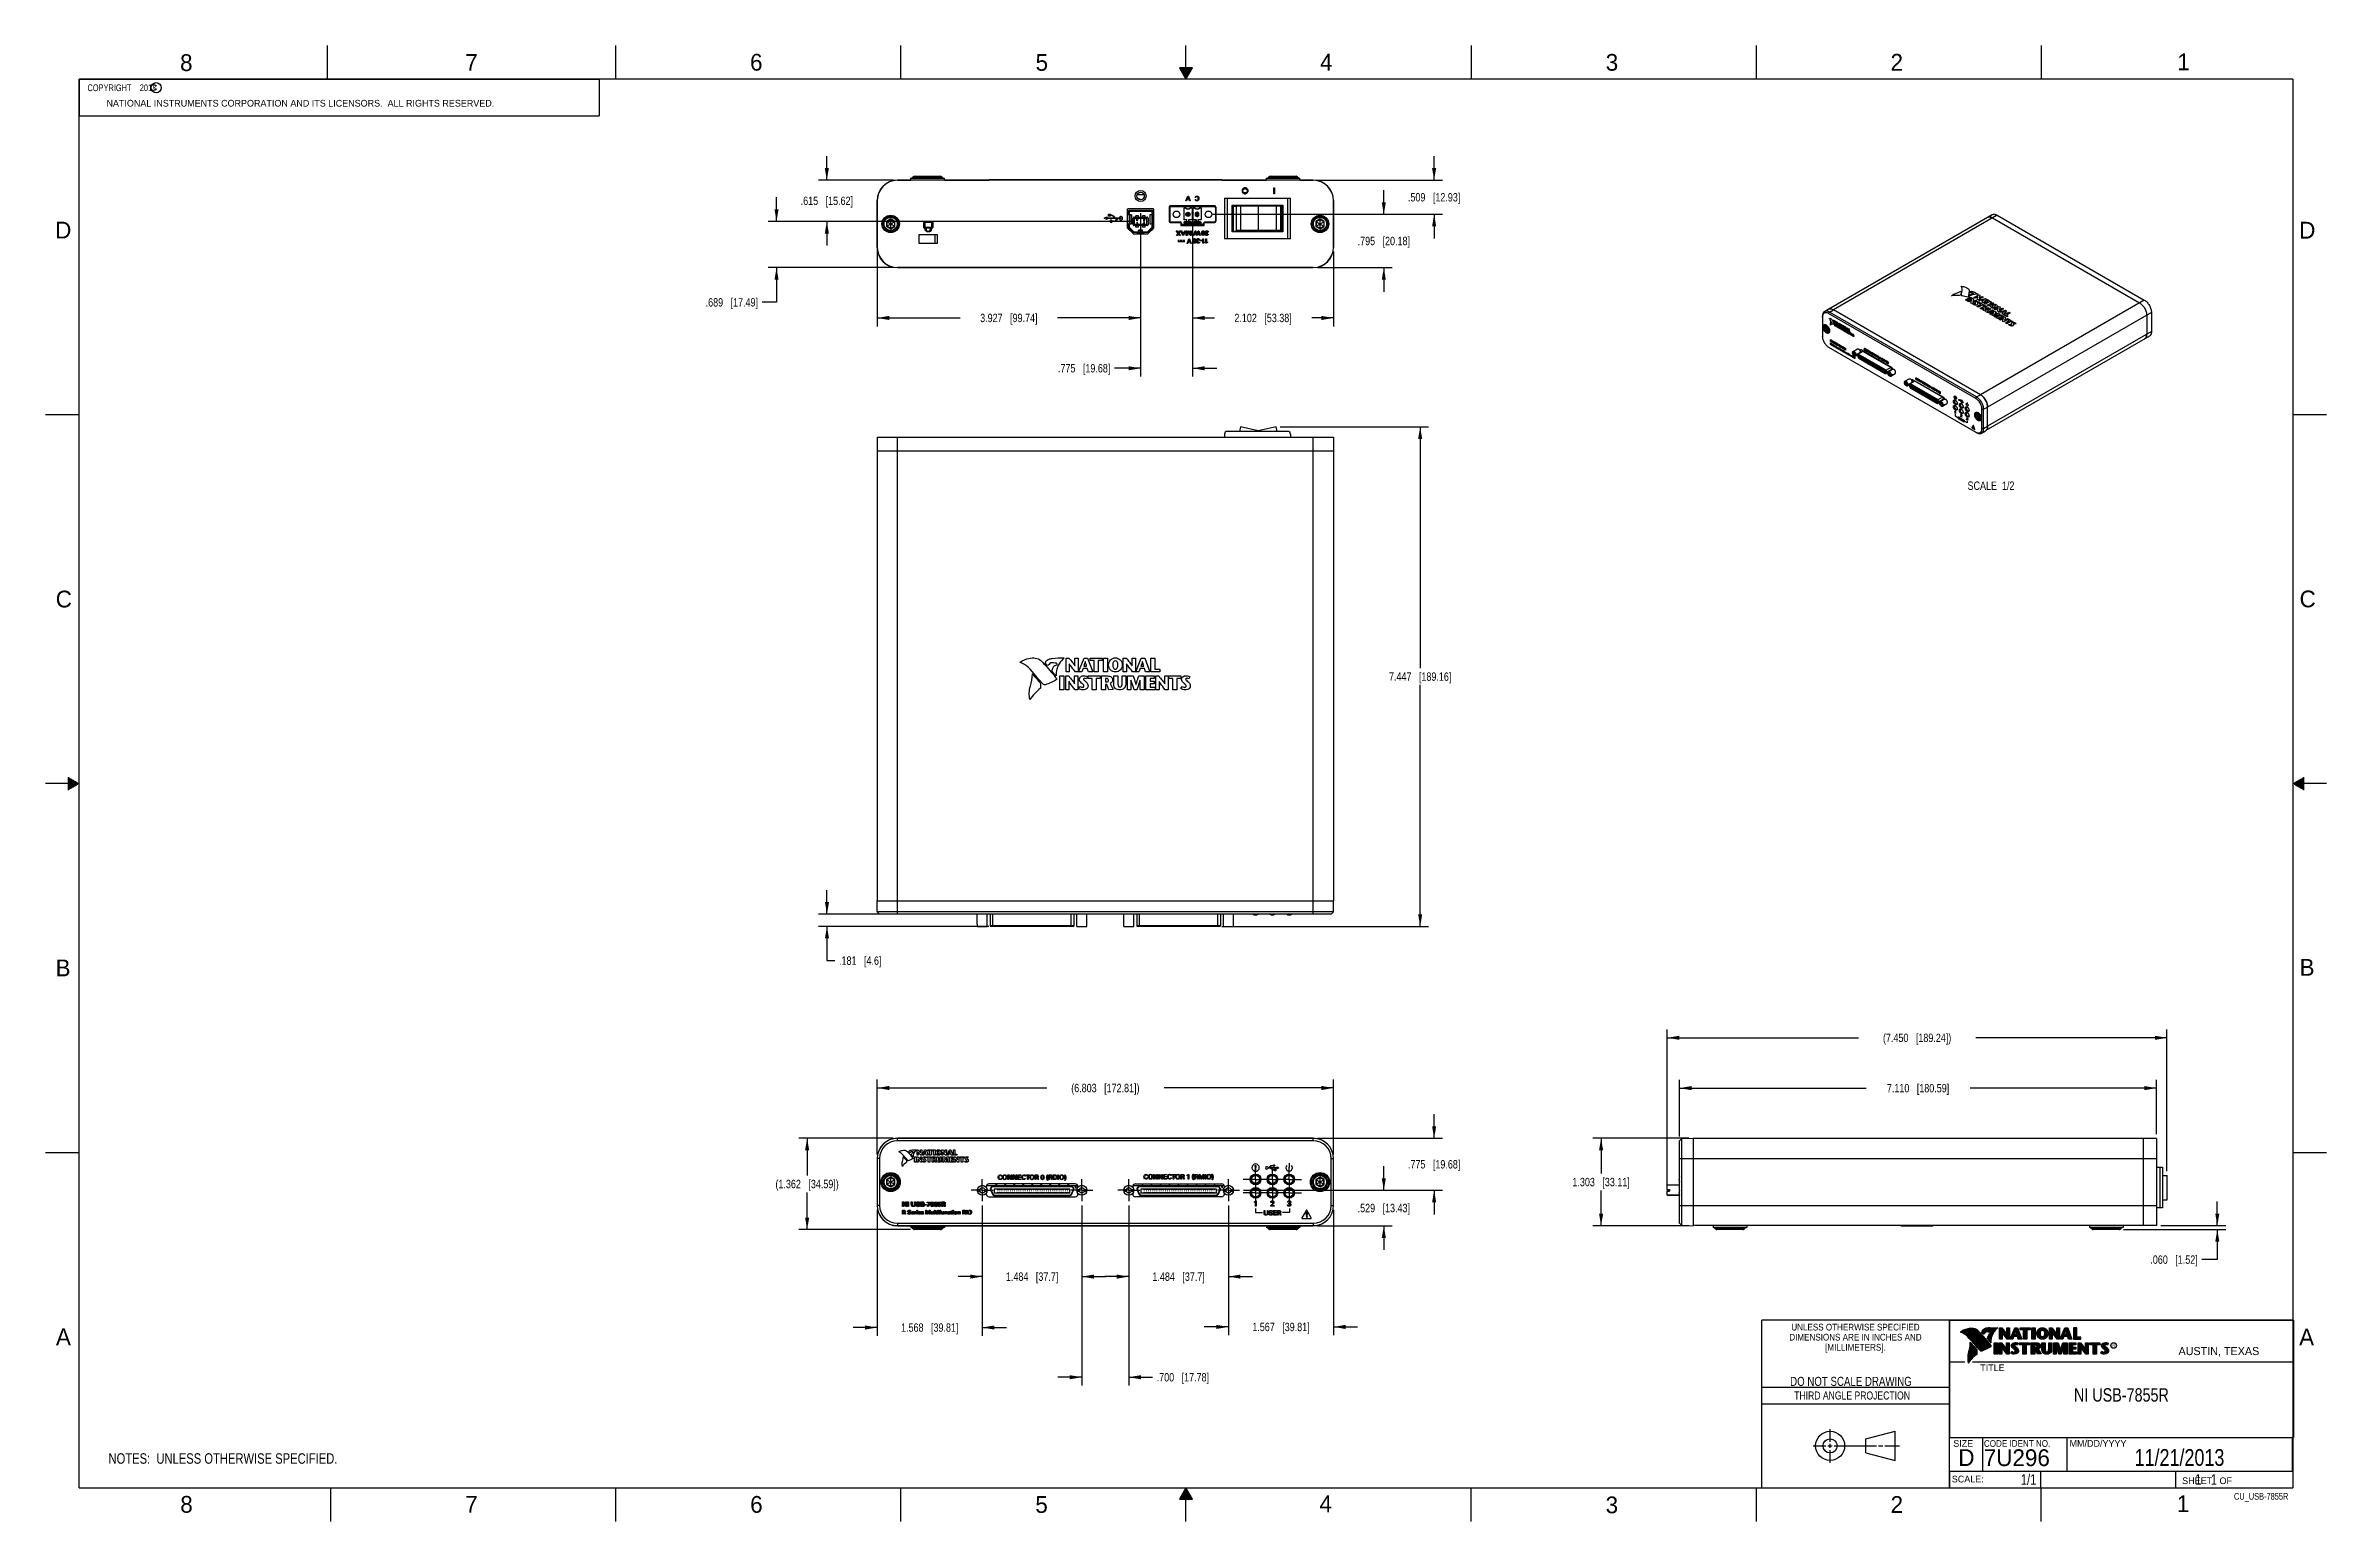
# Model space of a CAD drawing. Header units: inches. Extents: x 0 to 34, y 0 to 22.
import ezdxf

# ---------------------------------------------------------------- set-up
doc = ezdxf.new("R2010")
doc.units = ezdxf.units.IN
doc.header["$LTSCALE"] = 1.87
doc.header["$MEASUREMENT"] = 0
doc.linetypes.add('CENTER', pattern=[0.6, 0.375, -0.075, 0.075, -0.075])
doc.layers.get('0').update_dxf_attribs({"linetype": 'CONTINUOUS'})
for name, color, linetype in [('02___PRT_ALL_AXES', 7, 'CONTINUOUS'), ('03___PRT_ALL_CURVES', 7, 'CONTINUOUS'), ('3_ALL_AXES', 7, 'CONTINUOUS'), ('DATUMCURVES', 7, 'CONTINUOUS'), ('DETAIL', 7, 'CONTINUOUS'), ('DIMENSIONS', 7, 'CONTINUOUS'), ('NOTE', 7, 'CONTINUOUS')]:
    doc.layers.add(name, color=color, linetype=linetype)
doc.styles.get("Standard").update_dxf_attribs({"font": 'txt', "width": 0.8})
doc.styles.add('TEXTSTYLE_2', font='txt')
doc.styles.add('TEXTSTYLE_3', font='txt', dxfattribs={"width": 0.9})
doc.dimstyles.new('DIMSTYLE_1', dxfattribs={"dimtxt": 0.125, "dimasz": 0.18, "dimexe": 0.18, "dimexo": 0.0625, "dimgap": 0.09, "dimtad": 0, "dimtih": 1, "dimtoh": 1, "dimdec": 3, "dimzin": 4, "dimdsep": 46, "dimtxsty": 'STANDARD', "dimblk": '_FILLED', "dimblk1": '_FILLED', "dimblk2": '_FILLED', "dimcen": 0.09, "dimadec": 0, "dimazin": 0, "dimtp": 0.001, "dimtm": 0.001, "dimtfac": 1, "dimtdec": 3, "dimtofl": 0, "dimtmove": 0, "dimatfit": 3, "dimldrblk": '_FILLED', "dimfxl": 1, "dimtolj": 1, "dimtzin": 4, "dimarcsym": 0})

msp = doc.modelspace()

# ---------------------------------------------------------------- texts
at = {"color": 2, "linetype": 'CONTINUOUS', "line_spacing_factor": 0.9}
for s, insert, char_height, width, attachment_point, style in [('8', (2.0046, 21.8713), 0.25, 0.25, 1, 'TEXTSTYLE_2'), ('7', (6.2556, 21.8743), 0.25, 0.25, 1, 'TEXTSTYLE_2'), ('6', (10.5012, 21.8772), 0.25, 0.25, 1, 'TEXTSTYLE_2'), ('5', (14.7577, 21.8747), 0.25, 0.25, 1, 'TEXTSTYLE_2'), ('4', (18.9977, 21.8777), 0.25, 0.25, 1, 'TEXTSTYLE_2'), ('3', (23.257, 21.8759), 0.25, 0.25, 1, 'TEXTSTYLE_2'), ('2', (27.5025, 21.8762), 0.25, 0.25, 1, 'TEXTSTYLE_2'), ('1', (31.7781, 21.8826), 0.25, 0.25, 1, 'TEXTSTYLE_2'), ('NATIONAL INSTRUMENTS CORPORATION AND ITS LICENSORS.  ALL RIGHTS RESERVED.', (0.9071, 21.1911), 0.1, 7.3, 1, 'TEXTSTYLE_2'), ('c', (1.599, 21.4388), 0.1, 0.1, 1, 'TEXTSTYLE_2'), ('D', (0.1424, 19.375), 0.25, 0.25, 1, 'TEXTSTYLE_2'), ('D', (33.5947, 19.3736), 0.25, 0.25, 1, 'TEXTSTYLE_2'), ('C', (0.1508, 13.8746), 0.25, 0.25, 1, 'TEXTSTYLE_2'), ('C', (33.6004, 13.8767), 0.25, 0.25, 1, 'TEXTSTYLE_2'), ('B', (0.1484, 8.3757), 0.25, 0.25, 1, 'TEXTSTYLE_2'), ('B', (33.6006, 8.3845), 0.25, 0.25, 1, 'TEXTSTYLE_2'), ('A', (0.1541, 2.8761), 0.25, 0.25, 1, 'TEXTSTYLE_2'), ('DIMENSIONS ARE IN INCHES AND', (26.9799, 2.7959), 0.1, 2.52, 2, 'TEXTSTYLE_3'), ('UNLESS OTHERWISE SPECIFIED', (26.9799, 2.9459), 0.1, 2.34, 2, 'TEXTSTYLE_3'), ('A', (33.5939, 2.8728), 0.25, 0.25, 1, 'TEXTSTYLE_2'), ('[MILLIMETERS].', (26.9799, 2.6459), 0.1, 1.26, 2, 'TEXTSTYLE_3'), ('R', (30.8076, 2.6413), 0.042, 0.041979, 1, 'TEXTSTYLE_2'), ('AUSTIN, TEXAS', (31.7957, 2.599), 0.12, 1.56, 1, 'TEXTSTYLE_2'), ('TITLE', (28.8397, 2.3397), 0.1, 0.5, 1, 'TEXTSTYLE_2'), ('SIZE', (28.4379, 1.2118), 0.1, 0.4, 1, 'TEXTSTYLE_2'), ('CODE IDENT NO.', (28.8949, 1.2115), 0.1, 1.26, 1, 'TEXTSTYLE_3'), ('MM/DD/YYYY', (30.1721, 1.2121), 0.1, 1, 1, 'TEXTSTYLE_2'), ('SCALE:', (28.4164, 0.6806), 0.1, 0.6, 1, 'TEXTSTYLE_2'), ('8', (2.0074, 0.3791), 0.25, 0.25, 1, 'TEXTSTYLE_2'), ('7', (6.2553, 0.3787), 0.25, 0.25, 1, 'TEXTSTYLE_2'), ('6', (10.5033, 0.3784), 0.25, 0.25, 1, 'TEXTSTYLE_2'), ('5', (14.754, 0.3762), 0.25, 0.25, 1, 'TEXTSTYLE_2'), ('4', (18.9884, 0.3869), 0.25, 0.25, 1, 'TEXTSTYLE_2'), ('3', (23.2555, 0.371), 0.25, 0.25, 1, 'TEXTSTYLE_2'), ('2', (27.5035, 0.3763), 0.25, 0.25, 1, 'TEXTSTYLE_2'), ('1', (31.7706, 0.389), 0.25, 0.25, 1, 'TEXTSTYLE_2'), ('SHEET   OF', (31.8499, 0.6557), 0.1, 1, 1, 'TEXTSTYLE_2')]:
    msp.add_mtext(s, dxfattribs=dict(at, insert=insert, char_height=char_height, width=width, attachment_point=attachment_point, style=style))
at = {"color": 7, "linetype": 'CONTINUOUS', "insert": (26.9127, 2.1549), "char_height": 0.135, "width": 2.16, "attachment_point": 2, "line_spacing_factor": 0.9}
msp.add_mtext('DO NOT SCALE DRAWING', dxfattribs=at)
at = {"color": 2, "linetype": 'CONTINUOUS', "insert": (26.9296, 1.9368), "char_height": 0.12, "width": 2.112, "attachment_point": 2, "line_spacing_factor": 0.9}
msp.add_mtext('THIRD ANGLE PROJECTION', dxfattribs=at)
at = {"color": 7, "linetype": 'CONTINUOUS', "char_height": 0.25, "attachment_point": 1, "line_spacing_factor": 0.9, "style": 'TEXTSTYLE_2'}
for s, insert, width in [('D  ', (28.5128, 1.0764), 0.75), ('7U296', (28.8928, 1.0745), 1.25)]:
    msp.add_mtext(s, dxfattribs=dict(at, insert=insert, width=width))
at = {"layer": 'DETAIL', "color": 2, "linetype": 'CONTINUOUS', "line_spacing_factor": 0.9}
for s, insert, char_height, width, attachment_point in [('  COPYRIGHT    2013', (0.5625, 21.4219), 0.1, 1.52, 1), ('SCALE  1/2', (29.3497, 15.502), 0.125, 1, 3), ('CU_USB-7855R', (33.4328, 0.4236), 0.1, 0.96, 3)]:
    msp.add_mtext(s, dxfattribs=dict(at, insert=insert, char_height=char_height, width=width, attachment_point=attachment_point))
at = {"layer": 'DETAIL', "color": 7, "linetype": 'CONTINUOUS', "char_height": 0.15625, "line_spacing_factor": 0.9}
for s, insert, width, attachment_point in [('1/1', (29.677, 0.7032), 0.375, 3), ('     1   1', (31.8125, 0.7031), 1.25, 1)]:
    msp.add_mtext(s, dxfattribs=dict(at, insert=insert, width=width, attachment_point=attachment_point))
at = {"layer": 'NOTE', "color": 7, "linetype": 'CONTINUOUS', "attachment_point": 2, "line_spacing_factor": 0.9}
for s, insert, char_height, width in [('NI USB-7855R\\P ', (30.9443, 1.9853), 0.2, 1.92), ('11/21/2013', (31.81, 1.078), 0.25, 2)]:
    msp.add_mtext(s, dxfattribs=dict(at, insert=insert, char_height=char_height, width=width))

# ---------------------------------------------------------------- blocks, each defined once
blk = doc.blocks.new('_FILLED')
at = {"color": 0, "linetype": 'BYBLOCK'}
blk.add_solid([(0, 0), (-1, 0.17), (-1, -0.17)], dxfattribs=at)
blk = doc.blocks.new('*D0')
at = {"layer": 'DIMENSIONS', "color": 2, "linetype": 'CONTINUOUS'}
for p, q in [((32.374, 4.409), (32.374, 4.769)), ((30.976, 4.349), (32.499, 4.349)), ((31.531, 4.409), (32.499, 4.409)), ((32.374, 4.349), (32.374, 3.903)), ((32.374, 3.903), (32.144, 3.903))]:
    blk.add_line(p, q, dxfattribs=at)
at = {"layer": 'DIMENSIONS', "color": 2, "linetype": 'CONTINUOUS', "xscale": 0.18, "yscale": 0.18, "zscale": 0.18}
for p, rotation in [((32.374, 4.409), 270), ((32.374, 4.349), 90)]:
    blk.add_blockref('_FILLED', p, dxfattribs=dict(at, rotation=rotation))
at = {"layer": 'DIMENSIONS', "color": 2, "linetype": 'CONTINUOUS', "insert": (32.082, 3.965), "char_height": 0.125, "width": 1.125, "attachment_point": 3, "line_spacing_factor": 0.9}
blk.add_mtext('.060{\\Ftxt.shx;\\W1.000000;\\H0.125000; }[1.52]', dxfattribs=at)
blk = doc.blocks.new('*D1')
at = {"layer": 'DIMENSIONS', "color": 2, "linetype": 'CONTINUOUS'}
for p, q in [((24.174, 5.011), (24.174, 7.334)), ((24.174, 7.209), (27.024, 7.209)), ((31.624, 7.209), (28.774, 7.209)), ((31.624, 5.22), (31.624, 7.334))]:
    blk.add_line(p, q, dxfattribs=at)
at = {"layer": 'DIMENSIONS', "color": 2, "linetype": 'CONTINUOUS', "xscale": 0.18, "yscale": 0.18, "zscale": 0.18, "rotation": 180}
blk.add_blockref('_FILLED', (24.174, 7.209), dxfattribs=at)
at = {"layer": 'DIMENSIONS', "color": 2, "linetype": 'CONTINUOUS', "xscale": 0.18, "yscale": 0.18, "zscale": 0.18}
blk.add_blockref('_FILLED', (31.624, 7.209), dxfattribs=at)
at = {"layer": 'DIMENSIONS', "color": 2, "linetype": 'CONTINUOUS', "insert": (27.899, 7.271), "char_height": 0.125, "width": 1.625, "attachment_point": 2, "line_spacing_factor": 0.9}
blk.add_mtext('(7.450{\\Ftxt.shx;\\W1.000000;\\H0.125000; }[189.24])', dxfattribs=at)
blk = doc.blocks.new('*D2')
at = {"layer": 'DIMENSIONS', "color": 2, "linetype": 'CONTINUOUS'}
for p, q in [((24.358, 5.736), (24.358, 6.584)), ((31.468, 5.771), (31.468, 6.584)), ((24.358, 6.459), (27.138, 6.459)), ((31.468, 6.459), (28.688, 6.459))]:
    blk.add_line(p, q, dxfattribs=at)
at = {"layer": 'DIMENSIONS', "color": 2, "linetype": 'CONTINUOUS', "xscale": 0.18, "yscale": 0.18, "zscale": 0.18, "rotation": 180}
blk.add_blockref('_FILLED', (24.358, 6.459), dxfattribs=at)
at = {"layer": 'DIMENSIONS', "color": 2, "linetype": 'CONTINUOUS', "xscale": 0.18, "yscale": 0.18, "zscale": 0.18}
blk.add_blockref('_FILLED', (31.468, 6.459), dxfattribs=at)
at = {"layer": 'DIMENSIONS', "color": 2, "linetype": 'CONTINUOUS', "insert": (27.913, 6.521), "char_height": 0.125, "width": 1.425, "attachment_point": 2, "line_spacing_factor": 0.9}
blk.add_mtext('7.110{\\Ftxt.shx;\\W1.000000;\\H0.125000; }[180.59]', dxfattribs=at)
blk = doc.blocks.new('*D3')
at = {"layer": 'DIMENSIONS', "color": 2, "linetype": 'CONTINUOUS'}
for p, q in [((24.496, 5.711), (23.063, 5.711)), ((23.188, 5.711), (23.188, 5.184)), ((23.188, 4.407), (23.188, 4.934)), ((24.496, 4.407), (23.063, 4.407))]:
    blk.add_line(p, q, dxfattribs=at)
at = {"layer": 'DIMENSIONS', "color": 2, "linetype": 'CONTINUOUS', "xscale": 0.18, "yscale": 0.18, "zscale": 0.18}
for p, rotation in [((23.188, 5.711), 90), ((23.188, 4.407), 270)]:
    blk.add_blockref('_FILLED', p, dxfattribs=dict(at, rotation=rotation))
at = {"layer": 'DIMENSIONS', "color": 2, "linetype": 'CONTINUOUS', "insert": (23.188, 5.121), "char_height": 0.125, "width": 1.325, "attachment_point": 2, "line_spacing_factor": 0.9}
blk.add_mtext('1.303{\\Ftxt.shx;\\W1.000000;\\H0.125000; }[33.11]', dxfattribs=at)
blk = doc.blocks.new('*D4')
at = {"layer": 'DIMENSIONS', "color": 2, "linetype": 'CONTINUOUS'}
for p, q in [((12.396, 5.471), (12.396, 6.586)), ((12.396, 6.461), (14.923, 6.461)), ((19.199, 6.461), (16.673, 6.461)), ((19.199, 5.471), (19.199, 6.586))]:
    blk.add_line(p, q, dxfattribs=at)
at = {"layer": 'DIMENSIONS', "color": 2, "linetype": 'CONTINUOUS', "xscale": 0.18, "yscale": 0.18, "zscale": 0.18, "rotation": 180}
blk.add_blockref('_FILLED', (12.396, 6.461), dxfattribs=at)
at = {"layer": 'DIMENSIONS', "color": 2, "linetype": 'CONTINUOUS', "xscale": 0.18, "yscale": 0.18, "zscale": 0.18}
blk.add_blockref('_FILLED', (19.199, 6.461), dxfattribs=at)
at = {"layer": 'DIMENSIONS', "color": 2, "linetype": 'CONTINUOUS', "insert": (15.798, 6.523), "char_height": 0.125, "width": 1.625, "attachment_point": 2, "line_spacing_factor": 0.9}
blk.add_mtext('(6.803{\\Ftxt.shx;\\W1.000000;\\H0.125000; }[172.81])', dxfattribs=at)
blk = doc.blocks.new('*D5')
at = {"layer": 'DIMENSIONS', "color": 2, "linetype": 'CONTINUOUS'}
for p, q in [((19.949, 4.936), (19.949, 5.296)), ((17.859, 4.936), (20.074, 4.936)), ((18.96, 4.407), (20.074, 4.407)), ((19.949, 4.407), (19.949, 4.047))]:
    blk.add_line(p, q, dxfattribs=at)
at = {"layer": 'DIMENSIONS', "color": 2, "linetype": 'CONTINUOUS', "xscale": 0.18, "yscale": 0.18, "zscale": 0.18}
for p, rotation in [((19.949, 4.936), 270), ((19.949, 4.407), 90)]:
    blk.add_blockref('_FILLED', p, dxfattribs=dict(at, rotation=rotation))
at = {"layer": 'DIMENSIONS', "color": 2, "linetype": 'CONTINUOUS', "insert": (19.949, 4.734), "char_height": 0.125, "width": 1.225, "attachment_point": 2, "line_spacing_factor": 0.9}
blk.add_mtext('.529{\\Ftxt.shx;\\W1.000000;\\H0.125000; }[13.43]', dxfattribs=at)
blk = doc.blocks.new('*D6')
at = {"layer": 'DIMENSIONS', "color": 2, "linetype": 'CONTINUOUS'}
for p, q in [((20.699, 5.711), (20.699, 6.071)), ((18.96, 5.711), (20.824, 5.711)), ((17.859, 4.936), (20.824, 4.936)), ((20.699, 4.936), (20.699, 4.576))]:
    blk.add_line(p, q, dxfattribs=at)
at = {"layer": 'DIMENSIONS', "color": 2, "linetype": 'CONTINUOUS', "xscale": 0.18, "yscale": 0.18, "zscale": 0.18}
for p, rotation in [((20.699, 5.711), 270), ((20.699, 4.936), 90)]:
    blk.add_blockref('_FILLED', p, dxfattribs=dict(at, rotation=rotation))
at = {"layer": 'DIMENSIONS', "color": 2, "linetype": 'CONTINUOUS', "insert": (20.699, 5.386), "char_height": 0.125, "width": 1.225, "attachment_point": 2, "line_spacing_factor": 0.9}
blk.add_mtext('.775{\\Ftxt.shx;\\W1.000000;\\H0.125000; }[19.68]', dxfattribs=at)
blk = doc.blocks.new('*D7')
at = {"layer": 'DIMENSIONS', "color": 2, "linetype": 'CONTINUOUS'}
for p, q in [((12.635, 5.711), (11.227, 5.711)), ((11.352, 5.711), (11.352, 5.155)), ((11.352, 4.349), (11.352, 4.905)), ((12.891, 4.349), (11.227, 4.349))]:
    blk.add_line(p, q, dxfattribs=at)
at = {"layer": 'DIMENSIONS', "color": 2, "linetype": 'CONTINUOUS', "xscale": 0.18, "yscale": 0.18, "zscale": 0.18}
for p, rotation in [((11.352, 5.711), 90), ((11.352, 4.349), 270)]:
    blk.add_blockref('_FILLED', p, dxfattribs=dict(at, rotation=rotation))
at = {"layer": 'DIMENSIONS', "color": 2, "linetype": 'CONTINUOUS', "insert": (11.352, 5.092), "char_height": 0.125, "width": 1.525, "attachment_point": 2, "line_spacing_factor": 0.9}
blk.add_mtext('(1.362{\\Ftxt.shx;\\W1.000000;\\H0.125000; }[34.59])', dxfattribs=at)
blk = doc.blocks.new('*D8')
at = {"layer": 'DIMENSIONS', "color": 2, "linetype": 'CONTINUOUS'}
for p, q in [((12.396, 4.646), (12.396, 2.765)), ((13.963, 4.709), (13.963, 2.765)), ((12.396, 2.89), (12.036, 2.89)), ((13.963, 2.89), (14.323, 2.89))]:
    blk.add_line(p, q, dxfattribs=at)
at = {"layer": 'DIMENSIONS', "color": 2, "linetype": 'CONTINUOUS', "xscale": 0.18, "yscale": 0.18, "zscale": 0.18}
blk.add_blockref('_FILLED', (12.396, 2.89), dxfattribs=at)
at = {"layer": 'DIMENSIONS', "color": 2, "linetype": 'CONTINUOUS', "xscale": 0.18, "yscale": 0.18, "zscale": 0.18, "rotation": 180}
blk.add_blockref('_FILLED', (13.963, 2.89), dxfattribs=at)
at = {"layer": 'DIMENSIONS', "color": 2, "linetype": 'CONTINUOUS', "insert": (13.18, 2.952), "char_height": 0.125, "width": 1.325, "attachment_point": 2, "line_spacing_factor": 0.9}
blk.add_mtext('1.568{\\Ftxt.shx;\\W1.000000;\\H0.125000; }[39.81]', dxfattribs=at)
blk = doc.blocks.new('*D9')
at = {"layer": 'DIMENSIONS', "color": 2, "linetype": 'CONTINUOUS'}
for p, q in [((13.963, 4.709), (13.963, 3.524)), ((15.448, 4.709), (15.448, 3.524)), ((13.963, 3.649), (13.603, 3.649)), ((15.448, 3.649), (15.808, 3.649))]:
    blk.add_line(p, q, dxfattribs=at)
at = {"layer": 'DIMENSIONS', "color": 2, "linetype": 'CONTINUOUS', "xscale": 0.18, "yscale": 0.18, "zscale": 0.18}
blk.add_blockref('_FILLED', (13.963, 3.649), dxfattribs=at)
at = {"layer": 'DIMENSIONS', "color": 2, "linetype": 'CONTINUOUS', "xscale": 0.18, "yscale": 0.18, "zscale": 0.18, "rotation": 180}
blk.add_blockref('_FILLED', (15.448, 3.649), dxfattribs=at)
at = {"layer": 'DIMENSIONS', "color": 2, "linetype": 'CONTINUOUS', "insert": (14.706, 3.711), "char_height": 0.125, "width": 1.225, "attachment_point": 2, "line_spacing_factor": 0.9}
blk.add_mtext('1.484{\\Ftxt.shx;\\W1.000000;\\H0.125000; }[37.7]', dxfattribs=at)
blk = doc.blocks.new('*D10')
at = {"layer": 'DIMENSIONS', "color": 2, "linetype": 'CONTINUOUS'}
for p, q in [((15.448, 4.709), (15.448, 2.024)), ((16.148, 4.709), (16.148, 2.024)), ((15.448, 2.149), (15.088, 2.149)), ((16.148, 2.149), (16.501, 2.149))]:
    blk.add_line(p, q, dxfattribs=at)
at = {"layer": 'DIMENSIONS', "color": 2, "linetype": 'CONTINUOUS', "xscale": 0.18, "yscale": 0.18, "zscale": 0.18}
blk.add_blockref('_FILLED', (15.448, 2.149), dxfattribs=at)
at = {"layer": 'DIMENSIONS', "color": 2, "linetype": 'CONTINUOUS', "xscale": 0.18, "yscale": 0.18, "zscale": 0.18, "rotation": 180}
blk.add_blockref('_FILLED', (16.148, 2.149), dxfattribs=at)
at = {"layer": 'DIMENSIONS', "color": 2, "linetype": 'CONTINUOUS', "insert": (16.563, 2.211), "char_height": 0.125, "width": 1.225, "attachment_point": 1, "line_spacing_factor": 0.9}
blk.add_mtext('.700{\\Ftxt.shx;\\W1.000000;\\H0.125000; }[17.78]', dxfattribs=at)
blk = doc.blocks.new('*D11')
at = {"layer": 'DIMENSIONS', "color": 2, "linetype": 'CONTINUOUS'}
for p, q in [((16.148, 4.709), (16.148, 3.524)), ((17.632, 4.709), (17.632, 3.524)), ((16.148, 3.649), (15.788, 3.649)), ((17.632, 3.649), (17.992, 3.649))]:
    blk.add_line(p, q, dxfattribs=at)
at = {"layer": 'DIMENSIONS', "color": 2, "linetype": 'CONTINUOUS', "xscale": 0.18, "yscale": 0.18, "zscale": 0.18}
blk.add_blockref('_FILLED', (16.148, 3.649), dxfattribs=at)
at = {"layer": 'DIMENSIONS', "color": 2, "linetype": 'CONTINUOUS', "xscale": 0.18, "yscale": 0.18, "zscale": 0.18, "rotation": 180}
blk.add_blockref('_FILLED', (17.632, 3.649), dxfattribs=at)
at = {"layer": 'DIMENSIONS', "color": 2, "linetype": 'CONTINUOUS', "insert": (16.89, 3.711), "char_height": 0.125, "width": 1.225, "attachment_point": 2, "line_spacing_factor": 0.9}
blk.add_mtext('1.484{\\Ftxt.shx;\\W1.000000;\\H0.125000; }[37.7]', dxfattribs=at)
blk = doc.blocks.new('*D12')
at = {"layer": 'DIMENSIONS', "color": 2, "linetype": 'CONTINUOUS'}
for p, q in [((17.632, 4.709), (17.632, 2.774)), ((19.199, 4.646), (19.199, 2.774)), ((17.632, 2.899), (17.272, 2.899)), ((19.199, 2.899), (19.559, 2.899))]:
    blk.add_line(p, q, dxfattribs=at)
at = {"layer": 'DIMENSIONS', "color": 2, "linetype": 'CONTINUOUS', "xscale": 0.18, "yscale": 0.18, "zscale": 0.18}
blk.add_blockref('_FILLED', (17.632, 2.899), dxfattribs=at)
at = {"layer": 'DIMENSIONS', "color": 2, "linetype": 'CONTINUOUS', "xscale": 0.18, "yscale": 0.18, "zscale": 0.18, "rotation": 180}
blk.add_blockref('_FILLED', (19.199, 2.899), dxfattribs=at)
at = {"layer": 'DIMENSIONS', "color": 2, "linetype": 'CONTINUOUS', "insert": (18.416, 2.961), "char_height": 0.125, "width": 1.325, "attachment_point": 2, "line_spacing_factor": 0.9}
blk.add_mtext('1.567{\\Ftxt.shx;\\W1.000000;\\H0.125000; }[39.81]', dxfattribs=at)
blk = doc.blocks.new('*D13')
at = {"layer": 'DIMENSIONS', "color": 2, "linetype": 'CONTINUOUS'}
for p, q in [((20.699, 19.994), (20.699, 20.354)), ((18.96, 19.994), (20.824, 19.994)), ((17.398, 19.485), (20.824, 19.485)), ((20.699, 19.485), (20.699, 19.125))]:
    blk.add_line(p, q, dxfattribs=at)
at = {"layer": 'DIMENSIONS', "color": 2, "linetype": 'CONTINUOUS', "xscale": 0.18, "yscale": 0.18, "zscale": 0.18}
for p, rotation in [((20.699, 19.994), 270), ((20.699, 19.485), 90)]:
    blk.add_blockref('_FILLED', p, dxfattribs=dict(at, rotation=rotation))
at = {"layer": 'DIMENSIONS', "color": 2, "linetype": 'CONTINUOUS', "insert": (20.699, 19.802), "char_height": 0.125, "width": 1.225, "attachment_point": 2, "line_spacing_factor": 0.9}
blk.add_mtext('.509{\\Ftxt.shx;\\W1.000000;\\H0.125000; }[12.93]', dxfattribs=at)
blk = doc.blocks.new('*D14')
at = {"layer": 'DIMENSIONS', "color": 2, "linetype": 'CONTINUOUS'}
for p, q in [((19.949, 19.485), (19.949, 19.845)), ((17.398, 19.485), (20.074, 19.485)), ((18.96, 18.69), (20.074, 18.69)), ((19.949, 18.69), (19.949, 18.33))]:
    blk.add_line(p, q, dxfattribs=at)
at = {"layer": 'DIMENSIONS', "color": 2, "linetype": 'CONTINUOUS', "xscale": 0.18, "yscale": 0.18, "zscale": 0.18}
for p, rotation in [((19.949, 19.485), 270), ((19.949, 18.69), 90)]:
    blk.add_blockref('_FILLED', p, dxfattribs=dict(at, rotation=rotation))
at = {"layer": 'DIMENSIONS', "color": 2, "linetype": 'CONTINUOUS', "insert": (19.949, 19.15), "char_height": 0.125, "width": 1.225, "attachment_point": 2, "line_spacing_factor": 0.9}
blk.add_mtext('.795{\\Ftxt.shx;\\W1.000000;\\H0.125000; }[20.18]', dxfattribs=at)
blk = doc.blocks.new('*D15')
at = {"layer": 'DIMENSIONS', "color": 2, "linetype": 'CONTINUOUS'}
for p, q in [((17.098, 19.541), (17.098, 17.815)), ((19.199, 18.93), (19.199, 17.815)), ((17.098, 17.94), (17.424, 17.94)), ((19.199, 17.94), (18.874, 17.94))]:
    blk.add_line(p, q, dxfattribs=at)
at = {"layer": 'DIMENSIONS', "color": 2, "linetype": 'CONTINUOUS', "xscale": 0.18, "yscale": 0.18, "zscale": 0.18, "rotation": 180}
blk.add_blockref('_FILLED', (17.098, 17.94), dxfattribs=at)
at = {"layer": 'DIMENSIONS', "color": 2, "linetype": 'CONTINUOUS', "xscale": 0.18, "yscale": 0.18, "zscale": 0.18}
blk.add_blockref('_FILLED', (19.199, 17.94), dxfattribs=at)
at = {"layer": 'DIMENSIONS', "color": 2, "linetype": 'CONTINUOUS', "insert": (18.149, 18.003), "char_height": 0.125, "width": 1.325, "attachment_point": 2, "line_spacing_factor": 0.9}
blk.add_mtext('2.102{\\Ftxt.shx;\\W1.000000;\\H0.125000; }[53.38]', dxfattribs=at)
blk = doc.blocks.new('*D16')
at = {"layer": 'DIMENSIONS', "color": 2, "linetype": 'CONTINUOUS'}
for p, q in [((11.646, 19.994), (11.646, 20.354)), ((12.635, 19.994), (11.521, 19.994)), ((16.171, 19.379), (11.521, 19.379)), ((11.646, 19.379), (11.646, 19.019))]:
    blk.add_line(p, q, dxfattribs=at)
at = {"layer": 'DIMENSIONS', "color": 2, "linetype": 'CONTINUOUS', "xscale": 0.18, "yscale": 0.18, "zscale": 0.18}
for p, rotation in [((11.646, 19.994), 270), ((11.646, 19.379), 90)]:
    blk.add_blockref('_FILLED', p, dxfattribs=dict(at, rotation=rotation))
at = {"layer": 'DIMENSIONS', "color": 2, "linetype": 'CONTINUOUS', "insert": (11.646, 19.749), "char_height": 0.125, "width": 1.225, "attachment_point": 2, "line_spacing_factor": 0.9}
blk.add_mtext('.615{\\Ftxt.shx;\\W1.000000;\\H0.125000; }[15.62]', dxfattribs=at)
blk = doc.blocks.new('*D17')
at = {"layer": 'DIMENSIONS', "color": 2, "linetype": 'CONTINUOUS'}
for p, q in [((10.896, 19.379), (10.896, 19.739)), ((16.171, 19.379), (10.771, 19.379)), ((12.635, 18.69), (10.771, 18.69)), ((10.896, 18.69), (10.896, 18.173)), ((10.896, 18.173), (10.683, 18.173))]:
    blk.add_line(p, q, dxfattribs=at)
at = {"layer": 'DIMENSIONS', "color": 2, "linetype": 'CONTINUOUS', "xscale": 0.18, "yscale": 0.18, "zscale": 0.18}
for p, rotation in [((10.896, 19.379), 270), ((10.896, 18.69), 90)]:
    blk.add_blockref('_FILLED', p, dxfattribs=dict(at, rotation=rotation))
at = {"layer": 'DIMENSIONS', "color": 2, "linetype": 'CONTINUOUS', "insert": (10.62, 18.235), "char_height": 0.125, "width": 1.225, "attachment_point": 3, "line_spacing_factor": 0.9}
blk.add_mtext('.689{\\Ftxt.shx;\\W1.000000;\\H0.125000; }[17.49]', dxfattribs=at)
blk = doc.blocks.new('*D18')
at = {"layer": 'DIMENSIONS', "color": 2, "linetype": 'CONTINUOUS'}
for p, q in [((12.396, 19.63), (12.396, 17.815)), ((16.323, 19.503), (16.323, 17.815)), ((12.396, 17.94), (13.634, 17.94)), ((16.323, 17.94), (15.084, 17.94))]:
    blk.add_line(p, q, dxfattribs=at)
at = {"layer": 'DIMENSIONS', "color": 2, "linetype": 'CONTINUOUS', "xscale": 0.18, "yscale": 0.18, "zscale": 0.18, "rotation": 180}
blk.add_blockref('_FILLED', (12.396, 17.94), dxfattribs=at)
at = {"layer": 'DIMENSIONS', "color": 2, "linetype": 'CONTINUOUS', "xscale": 0.18, "yscale": 0.18, "zscale": 0.18}
blk.add_blockref('_FILLED', (16.323, 17.94), dxfattribs=at)
at = {"layer": 'DIMENSIONS', "color": 2, "linetype": 'CONTINUOUS', "insert": (14.359, 18.003), "char_height": 0.125, "width": 1.325, "attachment_point": 2, "line_spacing_factor": 0.9}
blk.add_mtext('3.927{\\Ftxt.shx;\\W1.000000;\\H0.125000; }[99.74]', dxfattribs=at)
blk = doc.blocks.new('*D19')
at = {"layer": 'DIMENSIONS', "color": 2, "linetype": 'CONTINUOUS'}
for p, q in [((16.323, 19.503), (16.323, 17.065)), ((17.098, 19.541), (17.098, 17.065)), ((16.323, 17.19), (15.934, 17.19)), ((17.098, 17.19), (17.458, 17.19))]:
    blk.add_line(p, q, dxfattribs=at)
at = {"layer": 'DIMENSIONS', "color": 2, "linetype": 'CONTINUOUS', "xscale": 0.18, "yscale": 0.18, "zscale": 0.18}
blk.add_blockref('_FILLED', (16.323, 17.19), dxfattribs=at)
at = {"layer": 'DIMENSIONS', "color": 2, "linetype": 'CONTINUOUS', "xscale": 0.18, "yscale": 0.18, "zscale": 0.18, "rotation": 180}
blk.add_blockref('_FILLED', (17.098, 17.19), dxfattribs=at)
at = {"layer": 'DIMENSIONS', "color": 2, "linetype": 'CONTINUOUS', "insert": (15.872, 17.253), "char_height": 0.125, "width": 1.225, "attachment_point": 3, "line_spacing_factor": 0.9}
blk.add_mtext('.775{\\Ftxt.shx;\\W1.000000;\\H0.125000; }[19.68]', dxfattribs=at)
blk = doc.blocks.new('*D20')
at = {"layer": 'DIMENSIONS', "color": 2, "linetype": 'CONTINUOUS'}
for p, q in [((11.648, 9.051), (11.648, 9.411)), ((12.635, 9.051), (11.523, 9.051)), ((14.059, 8.87), (11.523, 8.87)), ((11.648, 8.87), (11.648, 8.359)), ((11.648, 8.359), (11.765, 8.359))]:
    blk.add_line(p, q, dxfattribs=at)
at = {"layer": 'DIMENSIONS', "color": 2, "linetype": 'CONTINUOUS', "xscale": 0.18, "yscale": 0.18, "zscale": 0.18}
for p, rotation in [((11.648, 9.051), 270), ((11.648, 8.87), 90)]:
    blk.add_blockref('_FILLED', p, dxfattribs=dict(at, rotation=rotation))
at = {"layer": 'DIMENSIONS', "color": 2, "linetype": 'CONTINUOUS', "insert": (11.828, 8.422), "char_height": 0.125, "width": 1.025, "attachment_point": 1, "line_spacing_factor": 0.9}
blk.add_mtext('.181{\\Ftxt.shx;\\W1.000000;\\H0.125000; }[4.6]', dxfattribs=at)
blk = doc.blocks.new('*D21')
at = {"layer": 'DIMENSIONS', "color": 2, "linetype": 'CONTINUOUS'}
for p, q in [((18.406, 16.317), (20.616, 16.317)), ((20.491, 16.317), (20.491, 12.719)), ((20.491, 8.87), (20.491, 12.469)), ((17.536, 8.87), (20.616, 8.87))]:
    blk.add_line(p, q, dxfattribs=at)
at = {"layer": 'DIMENSIONS', "color": 2, "linetype": 'CONTINUOUS', "xscale": 0.18, "yscale": 0.18, "zscale": 0.18}
for p, rotation in [((20.491, 16.317), 90), ((20.491, 8.87), 270)]:
    blk.add_blockref('_FILLED', p, dxfattribs=dict(at, rotation=rotation))
at = {"layer": 'DIMENSIONS', "color": 2, "linetype": 'CONTINUOUS', "insert": (20.491, 12.656), "char_height": 0.125, "width": 1.425, "attachment_point": 2, "line_spacing_factor": 0.9}
blk.add_mtext('7.447{\\Ftxt.shx;\\W1.000000;\\H0.125000; }[189.16]', dxfattribs=at)
blk = doc.blocks.new('NOTES_HEADER_BL0', base_point=(3.1215, 0.9375))
at = {"layer": 'DETAIL', "color": 2, "linetype": 'CONTINUOUS', "width": 0.8}
blk.add_text('NOTES:  UNLESS OTHERWISE SPECIFIED.', height=0.156, dxfattribs=at).set_placement((0.9375, 0.8595))

# ---------------------------------------------------------------- dimensions: what is measured, and where the dimension line sits
at = {"layer": 'DIMENSIONS', "color": 2, "linetype": 'CONTINUOUS'}
for base, p1, p2, angle, picture, middle in [((11.646, 19.379), (12.6352, 19.9938), (16.1707, 19.379), 270, '*D16', (11.521, 19.6864)), ((20.6995, 19.4849), (18.9602, 19.9938), (17.3984, 19.4849), 270, '*D13', (20.5745, 19.7393)), ((10.896, 18.6903), (16.1707, 19.379), (12.6352, 18.6903), 270, '*D17', (9.7578, 18.1726)), ((19.9495, 19.4849), (18.9602, 18.6903), (17.3984, 19.4849), 90, '*D14', (19.8245, 19.0876)), ((20.4907, 16.3174), (17.536, 8.8703), (18.4063, 16.3174), 90, '*D21', (20.3407, 12.5938)), ((11.6477, 8.8703), (12.6352, 9.0514), (14.0594, 8.8703), 270, '*D20', (12.3402, 8.3593)), ((20.6995, 5.7106), (17.8589, 4.9357), (18.9602, 5.7106), 90, '*D6', (20.5745, 5.3232)), ((23.1878, 4.4072), (24.496, 5.7106), (24.496, 4.4072), 270, '*D3', (23.0378, 5.0589)), ((19.94947, 4.93569), (18.96022, 4.40715), (17.85885, 4.93569), 90, '*D5', (19.82447, 4.67142)), ((32.3745, 4.4089), (30.9756, 4.3489), (31.531, 4.4089), 90, '*D0', (31.2694, 3.9026)), ((12.395977, 2.889861), (13.963478, 4.708824), (12.395977, 4.646399), 180, '*D8', (13.029727, 2.889861))]:
    dim = msp.add_linear_dim(base=base, p1=p1, p2=p2, angle=angle, dimstyle='DIMSTYLE_1', dxfattribs=at)
    dim.commit()
    dim.dimension.update_dxf_attribs({"geometry": picture, "text_midpoint": middle, "dimtype": 160})
for base, p1, p2, picture, middle in [((16.3229, 17.9403), (12.396, 19.6295), (16.3229, 19.5027), '*D18', (14.2095, 17.9403)), ((17.0977, 17.1903), (16.3229, 19.5027), (17.0977, 19.5405), '*D19', (15.0091, 17.1903)), ((19.1995, 17.9403), (17.0977, 19.5405), (19.1995, 18.9295), '*D15', (17.9986, 17.9403)), ((31.4685, 6.4589), (24.3585, 5.7364), (31.4685, 5.7714), '*D2', (27.7635, 6.4589)), ((15.4477, 3.6489), (13.9635, 4.7088), (15.4477, 4.7088), '*D9', (14.5556, 3.6489)), ((16.1477, 2.1489), (15.4477, 4.7088), (16.1477, 4.7088), '*D10', (17.1758, 2.1489)), ((17.632, 3.6489), (16.1477, 4.7088), (17.632, 4.7088), '*D11', (16.7399, 3.6489)), ((19.19947, 2.8989), (17.63198, 4.70882), (19.19947, 4.6464), '*D12', (18.26572, 2.8989))]:
    dim = msp.add_linear_dim(base=base, p1=p1, p2=p2, dimstyle='DIMSTYLE_1', dxfattribs=at)
    dim.commit()
    dim.dimension.update_dxf_attribs({"geometry": picture, "text_midpoint": middle, "dimtype": 160})
for base, p1, p2, angle, picture, middle in [((24.1742, 7.2089), (31.6245, 5.2204), (24.1742, 5.011), 180, '*D1', (27.7993, 7.2089)), ((12.39598, 6.46064), (19.19947, 5.4714), (12.39598, 5.4714), 180, '*D4', (15.69772, 6.46064)), ((11.3521, 4.3489), (12.6352, 5.7106), (12.8906, 4.3489), 270, '*D7', (11.2521, 5.0298))]:
    dim = msp.add_linear_dim(base=base, p1=p1, p2=p2, angle=angle, text='(<>)', dimstyle='DIMSTYLE_1', dxfattribs=at)
    dim.commit()
    dim.dimension.update_dxf_attribs({"geometry": picture, "text_midpoint": middle, "dimtype": 160})

# ---------------------------------------------------------------- linework, layer by layer
at = {"color": 2, "linetype": 'CONTINUOUS'}
for p, q in [((4.2, 21.5), (4.2, 22)), ((8.5, 21.5), (8.5, 22)), ((12.75, 21.5), (12.75, 22)), ((17, 21.5), (17, 22)), ((21.25, 22), (21.25, 21.5)), ((25.5, 22), (25.5, 21.5)), ((29.75, 22), (29.75, 21.5)), ((0.5, 21.5), (8.25, 21.5)), ((0.5, 21.5), (0.5, 20.9531)), ((8.25, 21.5), (8.25, 20.9531)), ((16.902, 21.6697), (17, 21.5)), ((17.098, 21.6697), (16.902, 21.6697)), ((16.9076, 21.66), (17.0924, 21.66)), ((16.9134, 21.65), (17.0866, 21.65)), ((16.9192, 21.64), (17.0808, 21.64)), ((16.925, 21.63), (17.0751, 21.63)), ((16.9307, 21.62), (17.0693, 21.62)), ((16.9365, 21.61), (17.0635, 21.61)), ((16.9423, 21.6), (17.0578, 21.6)), ((16.9481, 21.59), (17.052, 21.59)), ((16.9538, 21.58), (17.0462, 21.58)), ((16.9596, 21.57), (17.0404, 21.57)), ((16.9654, 21.56), (17.0347, 21.56)), ((16.9712, 21.55), (17.0289, 21.55)), ((16.9769, 21.54), (17.0231, 21.54)), ((16.9827, 21.53), (17.0173, 21.53)), ((16.9885, 21.52), (17.0116, 21.52)), ((16.9942, 21.51), (17.0058, 21.51)), ((17, 21.5), (17.098, 21.6697)), ((0.5, 20.9531), (8.25, 20.9531)), ((0, 16.5), (0.5, 16.5)), ((33.5, 16.5), (34, 16.5)), ((0.5, 11), (0, 11)), ((0.3303, 11.09), (0.3441, 11.09)), ((0.3303, 11.08), (0.3614, 11.08)), ((0.3303, 11.07), (0.3788, 11.07)), ((0.3303, 11.06), (0.3961, 11.06)), ((0.3303, 11.05), (0.4134, 11.05)), ((0.3303, 11.04), (0.4307, 11.04)), ((0.3303, 11.03), (0.448, 11.03)), ((0.3303, 11.02), (0.4654, 11.02)), ((0.3303, 11.01), (0.4827, 11.01)), ((0.3303, 10.99), (0.4827, 10.99)), ((0.3303, 10.98), (0.4654, 10.98)), ((0.3303, 10.97), (0.448, 10.97)), ((0.3303, 10.96), (0.4307, 10.96)), ((0.3303, 10.95), (0.4134, 10.95)), ((0.3303, 10.94), (0.3961, 10.94)), ((0.3303, 10.93), (0.3788, 10.93)), ((0.3303, 10.92), (0.3614, 10.92)), ((0.3303, 10.91), (0.3441, 10.91)), ((34, 11), (33.5, 11)), ((33.5173, 11.01), (33.6697, 11.01)), ((33.5173, 10.99), (33.6697, 10.99)), ((33.5347, 11.02), (33.6697, 11.02)), ((33.5347, 10.98), (33.6697, 10.98)), ((33.552, 11.03), (33.6697, 11.03)), ((33.552, 10.97), (33.6697, 10.97)), ((33.5693, 11.04), (33.6697, 11.04)), ((33.5693, 10.96), (33.6697, 10.96)), ((33.5866, 11.05), (33.6697, 11.05)), ((33.5866, 10.95), (33.6697, 10.95)), ((33.6039, 11.06), (33.6697, 11.06)), ((33.6039, 10.94), (33.6697, 10.94)), ((33.6213, 11.07), (33.6697, 11.07)), ((33.6213, 10.93), (33.6697, 10.93)), ((33.6386, 11.08), (33.6697, 11.08)), ((33.6386, 10.92), (33.6697, 10.92)), ((33.6559, 11.09), (33.6697, 11.09)), ((33.6559, 10.91), (33.6697, 10.91)), ((0, 5.5), (0.5, 5.5)), ((33.5, 5.5), (34, 5.5)), ((28.3793, 3.0003), (33.5093, 3.0003)), ((28.3793, 3.0003), (28.3793, 1.2503)), ((28.556, 2.8217), (28.556, 2.8246)), ((28.5629, 2.8193), (28.5629, 2.8291)), ((28.5698, 2.8166), (28.5698, 2.8333)), ((28.5766, 2.8137), (28.5766, 2.8374)), ((28.5835, 2.8105), (28.5835, 2.8412)), ((28.5904, 2.8071), (28.5904, 2.8449)), ((28.5972, 2.8034), (28.5972, 2.8479)), ((28.6041, 2.7994), (28.6041, 2.8508)), ((28.6109, 2.7952), (28.6109, 2.8535)), ((28.6178, 2.7906), (28.6178, 2.856)), ((28.6247, 2.7856), (28.6247, 2.8584)), ((28.6315, 2.7803), (28.6315, 2.8606)), ((28.6384, 2.7747), (28.6384, 2.8626)), ((28.6453, 2.7685), (28.6453, 2.8645)), ((28.6521, 2.762), (28.6521, 2.8662)), ((28.659, 2.7548), (28.659, 2.8679)), ((28.6659, 2.7474), (28.6659, 2.8695)), ((28.6727, 2.7398), (28.6727, 2.8708)), ((28.6796, 2.7323), (28.6796, 2.8719)), ((28.6865, 2.7247), (28.6865, 2.8727)), ((28.6933, 2.717), (28.6933, 2.8732)), ((28.7002, 2.7092), (28.7002, 2.8734)), ((28.707, 2.7014), (28.707, 2.8733)), ((28.7139, 2.6936), (28.7139, 2.873)), ((28.7208, 2.6856), (28.7208, 2.8724)), ((28.7276, 2.6776), (28.7276, 2.8716)), ((28.7345, 2.6696), (28.7345, 2.8704)), ((28.7414, 2.6615), (28.7414, 2.869)), ((28.7482, 2.6533), (28.7482, 2.8677)), ((28.7551, 2.6452), (28.7551, 2.8659)), ((28.762, 2.6372), (28.762, 2.8638)), ((28.7688, 2.6293), (28.7688, 2.8611)), ((28.7757, 2.6214), (28.7757, 2.858)), ((28.7826, 2.6137), (28.7826, 2.8543)), ((28.7894, 2.606), (28.7894, 2.8501)), ((28.7963, 2.5985), (28.7963, 2.8451)), ((28.8031, 2.591), (28.8031, 2.8394)), ((28.81, 2.5836), (28.81, 2.8328)), ((28.8169, 2.5762), (28.8169, 2.8253)), ((28.8237, 2.569), (28.8237, 2.8181)), ((28.8306, 2.5618), (28.8306, 2.8109)), ((28.8375, 2.5556), (28.8375, 2.8037)), ((28.8443, 2.5505), (28.8443, 2.7965)), ((28.8512, 2.5472), (28.8512, 2.7893)), ((28.8581, 2.5466), (28.8581, 2.782)), ((28.8865, 2.792), (28.8631, 2.8194)), ((28.8649, 2.5483), (28.8649, 2.7748)), ((28.8878, 2.7979), (28.8682, 2.8209)), ((28.8718, 2.8167), (28.8718, 2.8343)), ((28.8718, 2.5513), (28.8718, 2.7675)), ((28.8786, 2.8086), (28.8786, 2.8464)), ((28.8786, 2.5541), (28.8786, 2.7602)), ((28.8855, 2.8005), (28.8855, 2.854)), ((28.8855, 2.557), (28.8855, 2.7523)), ((28.8924, 2.8003), (28.8924, 2.8594)), ((28.8924, 2.5599), (28.8924, 2.744)), ((28.8992, 2.8044), (28.8992, 2.8634)), ((28.8992, 2.5628), (28.8992, 2.7357)), ((28.9061, 2.8094), (28.9061, 2.8668)), ((28.9061, 2.5659), (28.9061, 2.7274)), ((28.913, 2.8153), (28.913, 2.8696)), ((28.9198, 2.8223), (28.9198, 2.8719)), ((28.9267, 2.8275), (28.9267, 2.8737)), ((28.9336, 2.8311), (28.9336, 2.875)), ((28.9404, 2.8335), (28.9404, 2.8759)), ((28.962, 2.7048), (28.9438, 2.7257)), ((28.9473, 2.834), (28.9473, 2.8769)), ((28.9657, 2.7079), (28.9496, 2.7264)), ((28.9542, 2.8327), (28.9542, 2.8778)), ((28.9542, 2.7212), (28.9542, 2.7362)), ((28.961, 2.8306), (28.961, 2.8785)), ((28.961, 2.7133), (28.961, 2.7519)), ((28.9679, 2.8292), (28.9679, 2.8791)), ((28.9679, 2.7053), (28.9679, 2.7699)), ((28.9747, 2.8285), (28.9747, 2.8796)), ((28.9747, 2.697), (28.9747, 2.7823)), ((28.9816, 2.828), (28.9816, 2.88)), ((28.9816, 2.689), (28.9816, 2.7889)), ((28.9844, 2.885), (29.1009, 2.8868)), ((28.9845, 2.8802), (29.0882, 2.8817)), ((28.9885, 2.8278), (28.9885, 2.8802)), ((28.9885, 2.6813), (28.9885, 2.7921)), ((28.9953, 2.8276), (28.9953, 2.8803)), ((28.9953, 2.6998), (28.9953, 2.7939)), ((29.0022, 2.8263), (29.0022, 2.8804)), ((29.0022, 2.7448), (29.0022, 2.795)), ((29.0091, 2.822), (29.0091, 2.8805)), ((29.0091, 2.7642), (29.0091, 2.7954)), ((29.0159, 2.7805), (29.0159, 2.8806)), ((29.0228, 2.7947), (29.0228, 2.8807)), ((29.0297, 2.8073), (29.0297, 2.8808)), ((29.0365, 2.8188), (29.0365, 2.881)), ((29.0434, 2.8293), (29.0434, 2.8811)), ((29.0502, 2.8389), (29.0502, 2.8812)), ((29.0571, 2.8479), (29.0571, 2.8813)), ((29.064, 2.8562), (29.064, 2.8814)), ((29.0708, 2.8641), (29.0708, 2.8815)), ((29.0777, 2.8714), (29.0777, 2.8816)), ((29.1256, 2.8852), (29.1624, 2.8852)), ((29.1256, 2.7166), (29.1256, 2.8852)), ((29.1305, 2.8804), (29.16, 2.8804)), ((29.1305, 2.7215), (29.1305, 2.8804)), ((29.1604, 2.7215), (29.1305, 2.7215)), ((29.1395, 2.7215), (29.1395, 2.8804)), ((29.1462, 2.7215), (29.1462, 2.8804)), ((29.1529, 2.7215), (29.1529, 2.8804)), ((29.1604, 2.8299), (29.1596, 2.8804)), ((29.16, 2.8804), (29.2402, 2.7746)), ((29.2438, 2.7215), (29.1604, 2.8299)), ((29.1604, 2.8299), (29.1604, 2.7215)), ((29.1624, 2.8852), (29.2354, 2.7891)), ((29.2414, 2.7166), (29.1653, 2.8156)), ((29.1653, 2.8156), (29.1653, 2.7166)), ((29.1663, 2.8222), (29.1663, 2.872)), ((29.173, 2.8135), (29.173, 2.8632)), ((29.1798, 2.8048), (29.1798, 2.8543)), ((29.1865, 2.7961), (29.1865, 2.8455)), ((29.1932, 2.7873), (29.1932, 2.8367)), ((29.1999, 2.7786), (29.1999, 2.8278)), ((29.2066, 2.7699), (29.2066, 2.819)), ((29.2133, 2.7612), (29.2133, 2.8101)), ((29.22, 2.7525), (29.22, 2.8013)), ((29.2267, 2.7437), (29.2267, 2.7924)), ((29.2334, 2.735), (29.2334, 2.7836)), ((29.2354, 2.8852), (29.2754, 2.8852)), ((29.2354, 2.7891), (29.2354, 2.8852)), ((29.2402, 2.8804), (29.2705, 2.8804)), ((29.2402, 2.7746), (29.2402, 2.8804)), ((29.2402, 2.7263), (29.2402, 2.7746)), ((29.2705, 2.7215), (29.2438, 2.7215)), ((29.2469, 2.7215), (29.2469, 2.8804)), ((29.2536, 2.7215), (29.2536, 2.8804)), ((29.2603, 2.7215), (29.2603, 2.8804)), ((29.267, 2.7215), (29.267, 2.8804)), ((29.2705, 2.8804), (29.2705, 2.7215)), ((29.2754, 2.8852), (29.2754, 2.7166)), ((29.2853, 2.7167), (29.3541, 2.8851)), ((29.2926, 2.7216), (29.3574, 2.8802)), ((29.3219, 2.7216), (29.2926, 2.7216)), ((29.3006, 2.7216), (29.3006, 2.7411)), ((29.3073, 2.7216), (29.3073, 2.7575)), ((29.314, 2.7216), (29.314, 2.774)), ((29.3207, 2.7216), (29.3207, 2.7904)), ((29.3381, 2.7618), (29.3219, 2.7216)), ((29.3414, 2.7569), (29.3252, 2.7167)), ((29.3274, 2.7353), (29.3274, 2.8068)), ((29.3341, 2.752), (29.3341, 2.8232)), ((29.3968, 2.7618), (29.3381, 2.7618)), ((29.3408, 2.7618), (29.3408, 2.8396)), ((29.3933, 2.7569), (29.3414, 2.7569)), ((29.3434, 2.7787), (29.365, 2.8486)), ((29.3918, 2.7787), (29.3434, 2.7787)), ((29.3475, 2.7921), (29.3475, 2.8561)), ((29.3475, 2.7618), (29.3475, 2.7787)), ((29.35, 2.7836), (29.3686, 2.8438)), ((29.3854, 2.7836), (29.35, 2.7836)), ((29.3541, 2.8851), (29.3967, 2.8851)), ((29.3543, 2.8139), (29.3543, 2.8725)), ((29.3543, 2.7618), (29.3543, 2.7787)), ((29.3574, 2.8802), (29.3933, 2.8802)), ((29.361, 2.8356), (29.361, 2.8802)), ((29.361, 2.7618), (29.361, 2.7787)), ((29.365, 2.8486), (29.3728, 2.8486)), ((29.3677, 2.8486), (29.3677, 2.8802)), ((29.3677, 2.7618), (29.3677, 2.7787)), ((29.3686, 2.8438), (29.3691, 2.8438)), ((29.3691, 2.8438), (29.3854, 2.7836)), ((29.3728, 2.8486), (29.3918, 2.7787)), ((29.3744, 2.8428), (29.3744, 2.8802)), ((29.3744, 2.7618), (29.3744, 2.7787)), ((29.3811, 2.8181), (29.3811, 2.8802)), ((29.3811, 2.7618), (29.3811, 2.7787)), ((29.3878, 2.7935), (29.3878, 2.8802)), ((29.3878, 2.7618), (29.3878, 2.7787)), ((29.3933, 2.8802), (29.4535, 2.7216)), ((29.4068, 2.7167), (29.3933, 2.7569)), ((29.3945, 2.7618), (29.3945, 2.877)), ((29.3967, 2.8851), (29.4606, 2.7167)), ((29.4103, 2.7216), (29.3968, 2.7618)), ((29.4012, 2.7485), (29.4012, 2.8593)), ((29.4079, 2.7286), (29.4079, 2.8416)), ((29.4535, 2.7216), (29.4103, 2.7216)), ((29.4147, 2.7216), (29.4147, 2.8239)), ((29.4214, 2.7216), (29.4214, 2.8063)), ((29.4281, 2.7216), (29.4281, 2.7886)), ((29.4348, 2.7216), (29.4348, 2.7709)), ((29.4357, 2.8851), (29.584, 2.8851)), ((29.4357, 2.8537), (29.4357, 2.8851)), ((29.4843, 2.8537), (29.4357, 2.8537)), ((29.4406, 2.8802), (29.5791, 2.8802)), ((29.4406, 2.8586), (29.4406, 2.8802)), ((29.4892, 2.8586), (29.4406, 2.8586)), ((29.4415, 2.7216), (29.4415, 2.7532)), ((29.4482, 2.8586), (29.4482, 2.8802)), ((29.4482, 2.7216), (29.4482, 2.7355)), ((29.4549, 2.8586), (29.4549, 2.8802)), ((29.4616, 2.8586), (29.4616, 2.8802)), ((29.4684, 2.8586), (29.4684, 2.8802)), ((29.4751, 2.8586), (29.4751, 2.8802)), ((29.4818, 2.8586), (29.4818, 2.8802)), ((29.4843, 2.7167), (29.4843, 2.8537)), ((29.4892, 2.8586), (29.4885, 2.8802)), ((29.4892, 2.7216), (29.4892, 2.8586)), ((29.5305, 2.7216), (29.4892, 2.7216)), ((29.4952, 2.7216), (29.4952, 2.8802)), ((29.5019, 2.7216), (29.5019, 2.8802)), ((29.5086, 2.7216), (29.5086, 2.8802)), ((29.5153, 2.7216), (29.5153, 2.8802)), ((29.522, 2.7216), (29.522, 2.8802)), ((29.5305, 2.8586), (29.5288, 2.8802)), ((29.5791, 2.8586), (29.5305, 2.8586)), ((29.5305, 2.8586), (29.5305, 2.7216)), ((29.584, 2.8537), (29.5354, 2.8537)), ((29.5354, 2.8537), (29.5354, 2.7167)), ((29.5355, 2.8586), (29.5355, 2.8802)), ((29.5422, 2.8586), (29.5422, 2.8802)), ((29.5489, 2.8586), (29.5489, 2.8802)), ((29.5556, 2.8586), (29.5556, 2.8802)), ((29.5623, 2.8586), (29.5623, 2.8802)), ((29.569, 2.8586), (29.569, 2.8802)), ((29.5757, 2.8586), (29.5757, 2.8802)), ((29.5791, 2.8802), (29.5791, 2.8586)), ((29.584, 2.8851), (29.584, 2.8537)), ((29.6099, 2.8851), (29.6607, 2.8851)), ((29.6099, 2.7167), (29.6099, 2.8851)), ((29.6148, 2.8802), (29.6558, 2.8802)), ((29.6148, 2.7216), (29.6148, 2.8802)), ((29.6558, 2.7216), (29.6148, 2.7216)), ((29.6227, 2.7216), (29.6227, 2.8802)), ((29.6294, 2.7216), (29.6294, 2.8802)), ((29.6361, 2.7216), (29.6361, 2.8802)), ((29.6429, 2.7216), (29.6429, 2.8802)), ((29.6496, 2.7216), (29.6496, 2.8802)), ((29.6558, 2.8802), (29.6558, 2.7216)), ((29.6607, 2.8851), (29.6607, 2.7167)), ((29.6844, 2.806), (29.6846, 2.8095)), ((29.6844, 2.8025), (29.6844, 2.806)), ((29.6844, 2.7989), (29.6844, 2.8025)), ((29.6847, 2.7953), (29.6844, 2.7989)), ((29.6846, 2.8095), (29.6849, 2.813)), ((29.685, 2.7918), (29.6847, 2.7953)), ((29.6849, 2.813), (29.6853, 2.8165)), ((29.6854, 2.7882), (29.685, 2.7918)), ((29.6853, 2.8165), (29.6858, 2.8198)), ((29.686, 2.7847), (29.6854, 2.7882)), ((29.6858, 2.8198), (29.6865, 2.8232)), ((29.6866, 2.7812), (29.686, 2.7847)), ((29.6865, 2.8232), (29.6872, 2.8264)), ((29.6874, 2.7778), (29.6866, 2.7812)), ((29.6872, 2.8264), (29.6881, 2.8296)), ((29.6883, 2.7744), (29.6874, 2.7778)), ((29.6881, 2.8296), (29.6891, 2.8327)), ((29.6893, 2.7711), (29.6883, 2.7744)), ((29.6891, 2.8327), (29.6903, 2.8357)), ((29.6892, 2.8025), (29.6893, 2.8059)), ((29.6893, 2.7991), (29.6892, 2.8025)), ((29.6893, 2.8059), (29.6894, 2.8092)), ((29.6895, 2.7957), (29.6893, 2.7991)), ((29.6904, 2.7679), (29.6893, 2.7711)), ((29.6894, 2.8092), (29.6897, 2.8125)), ((29.6898, 2.7923), (29.6895, 2.7957)), ((29.6897, 2.8125), (29.6901, 2.8158)), ((29.6903, 2.7889), (29.6898, 2.7923)), ((29.6901, 2.8158), (29.6906, 2.819)), ((29.6903, 2.8357), (29.6915, 2.8386)), ((29.6908, 2.7855), (29.6903, 2.7889)), ((29.6915, 2.7647), (29.6904, 2.7679)), ((29.6906, 2.819), (29.6912, 2.8221)), ((29.6914, 2.7822), (29.6908, 2.7855)), ((29.6912, 2.8221), (29.692, 2.8252)), ((29.6922, 2.7789), (29.6914, 2.7822)), ((29.6915, 2.8386), (29.6929, 2.8415)), ((29.6928, 2.7617), (29.6915, 2.7647)), ((29.692, 2.8252), (29.6928, 2.8282)), ((29.693, 2.7757), (29.6922, 2.7789)), ((29.6928, 2.8282), (29.6938, 2.8311)), ((29.6942, 2.7587), (29.6928, 2.7617)), ((29.6929, 2.8415), (29.6944, 2.8443)), ((29.6939, 2.7726), (29.693, 2.7757)), ((29.6938, 2.8311), (29.6948, 2.8339)), ((29.695, 2.7695), (29.6939, 2.7726)), ((29.6957, 2.7558), (29.6942, 2.7587)), ((29.6944, 2.8443), (29.696, 2.847)), ((29.6948, 2.8339), (29.696, 2.8366)), ((29.695, 2.7695), (29.6948, 2.8339)), ((29.6961, 2.7666), (29.695, 2.7695)), ((29.6973, 2.753), (29.6957, 2.7558)), ((29.696, 2.847), (29.6977, 2.8497)), ((29.696, 2.8366), (29.6972, 2.8393)), ((29.6973, 2.7637), (29.6961, 2.7666)), ((29.6972, 2.8393), (29.6986, 2.8419)), ((29.6986, 2.7608), (29.6973, 2.7637)), ((29.699, 2.7502), (29.6973, 2.753)), ((29.6977, 2.8497), (29.6995, 2.8523)), ((29.6986, 2.8419), (29.7001, 2.8445)), ((29.7, 2.7581), (29.6986, 2.7608)), ((29.7008, 2.7475), (29.699, 2.7502)), ((29.6995, 2.8523), (29.7015, 2.8549)), ((29.7015, 2.7555), (29.7, 2.7581)), ((29.7001, 2.8445), (29.7017, 2.847)), ((29.7028, 2.745), (29.7008, 2.7475)), ((29.7015, 2.8549), (29.7035, 2.8574)), ((29.7015, 2.7555), (29.7017, 2.847)), ((29.7031, 2.7529), (29.7015, 2.7555)), ((29.7017, 2.847), (29.7035, 2.8495)), ((29.7048, 2.7425), (29.7028, 2.745)), ((29.7048, 2.7504), (29.7031, 2.7529)), ((29.7035, 2.8574), (29.7057, 2.8599)), ((29.7035, 2.8495), (29.7053, 2.8519)), ((29.7066, 2.7479), (29.7048, 2.7504)), ((29.7069, 2.7401), (29.7048, 2.7425)), ((29.7053, 2.8519), (29.7073, 2.8543)), ((29.7057, 2.8599), (29.708, 2.8623)), ((29.7085, 2.7456), (29.7066, 2.7479)), ((29.7091, 2.7377), (29.7069, 2.7401)), ((29.7073, 2.8543), (29.7093, 2.8566)), ((29.708, 2.8623), (29.7103, 2.8646)), ((29.7085, 2.7456), (29.7093, 2.8566)), ((29.7105, 2.7434), (29.7085, 2.7456)), ((29.7114, 2.7355), (29.7091, 2.7377)), ((29.7093, 2.8566), (29.7115, 2.8589)), ((29.7103, 2.8646), (29.7128, 2.8668)), ((29.7125, 2.7412), (29.7105, 2.7434)), ((29.7138, 2.7334), (29.7114, 2.7355)), ((29.7115, 2.8589), (29.7137, 2.861)), ((29.7147, 2.7391), (29.7125, 2.7412)), ((29.7128, 2.8668), (29.7152, 2.8689)), ((29.7137, 2.861), (29.716, 2.8631)), ((29.7162, 2.7314), (29.7138, 2.7334)), ((29.7147, 2.7391), (29.716, 2.8631)), ((29.7169, 2.7371), (29.7147, 2.7391)), ((29.7152, 2.8689), (29.7178, 2.8709)), ((29.716, 2.8631), (29.7183, 2.8651)), ((29.7188, 2.7295), (29.7162, 2.7314)), ((29.7192, 2.7353), (29.7169, 2.7371)), ((29.7178, 2.8709), (29.7204, 2.8727)), ((29.7183, 2.8651), (29.7207, 2.867)), ((29.7214, 2.7277), (29.7188, 2.7295)), ((29.7216, 2.7335), (29.7192, 2.7353)), ((29.7204, 2.8727), (29.723, 2.8745)), ((29.7207, 2.867), (29.7231, 2.8687)), ((29.7241, 2.726), (29.7214, 2.7277)), ((29.7216, 2.7335), (29.7231, 2.8687)), ((29.7241, 2.7318), (29.7216, 2.7335)), ((29.723, 2.8745), (29.7257, 2.8761)), ((29.7231, 2.8687), (29.7256, 2.8703)), ((29.7266, 2.7302), (29.7241, 2.7318)), ((29.7269, 2.7244), (29.7241, 2.726)), ((29.7256, 2.8703), (29.7281, 2.8718)), ((29.7257, 2.8761), (29.7285, 2.8776)), ((29.7292, 2.7288), (29.7266, 2.7302)), ((29.7299, 2.723), (29.7269, 2.7244)), ((29.7281, 2.8718), (29.7307, 2.8732)), ((29.7292, 2.7288), (29.7281, 2.8718)), ((29.7285, 2.8776), (29.7313, 2.8789)), ((29.7319, 2.7274), (29.7292, 2.7288)), ((29.7329, 2.7217), (29.7299, 2.723)), ((29.7307, 2.8732), (29.7333, 2.8745)), ((29.7313, 2.8789), (29.7342, 2.8802)), ((29.7313, 2.8045), (29.7314, 2.8068)), ((29.7313, 2.8022), (29.7313, 2.8045)), ((29.7313, 2.7999), (29.7313, 2.8022)), ((29.7314, 2.7975), (29.7313, 2.7999)), ((29.7314, 2.8068), (29.7315, 2.8091)), ((29.7315, 2.7952), (29.7314, 2.7975)), ((29.7315, 2.8091), (29.7316, 2.8113)), ((29.7316, 2.7929), (29.7315, 2.7952)), ((29.7316, 2.8113), (29.7318, 2.8135)), ((29.7318, 2.7906), (29.7316, 2.7929)), ((29.7318, 2.8135), (29.732, 2.8157)), ((29.732, 2.7883), (29.7318, 2.7906)), ((29.7347, 2.7262), (29.7319, 2.7274)), ((29.732, 2.8157), (29.7323, 2.8178)), ((29.7323, 2.7861), (29.732, 2.7883)), ((29.7323, 2.8178), (29.7325, 2.8198)), ((29.7326, 2.7839), (29.7323, 2.7861)), ((29.7325, 2.8198), (29.7328, 2.8218)), ((29.7329, 2.7818), (29.7326, 2.7839)), ((29.7328, 2.8218), (29.7332, 2.8237)), ((29.7333, 2.7798), (29.7329, 2.7818)), ((29.736, 2.7205), (29.7329, 2.7217)), ((29.7332, 2.8237), (29.7336, 2.8256)), ((29.7333, 2.8745), (29.736, 2.8757)), ((29.7337, 2.7778), (29.7333, 2.7798)), ((29.7336, 2.8256), (29.734, 2.8274)), ((29.7342, 2.7758), (29.7337, 2.7778)), ((29.734, 2.8274), (29.7345, 2.8291)), ((29.7342, 2.8802), (29.7371, 2.8814)), ((29.7347, 2.7739), (29.7342, 2.7758)), ((29.7345, 2.8291), (29.735, 2.8309)), ((29.7352, 2.7721), (29.7347, 2.7739)), ((29.7347, 2.7262), (29.7351, 2.7723)), ((29.7376, 2.7251), (29.7347, 2.7262)), ((29.735, 2.8309), (29.7356, 2.8326)), ((29.7358, 2.7703), (29.7352, 2.7721)), ((29.7356, 2.8326), (29.7362, 2.8343)), ((29.7357, 2.8328), (29.736, 2.8757)), ((29.7364, 2.7686), (29.7358, 2.7703)), ((29.736, 2.8757), (29.7388, 2.8768)), ((29.7392, 2.7194), (29.736, 2.7205)), ((29.7362, 2.8343), (29.7369, 2.8359)), ((29.7362, 2.8045), (29.7363, 2.8067)), ((29.7362, 2.8022), (29.7362, 2.8045)), ((29.7362, 2.8), (29.7362, 2.8022)), ((29.7363, 2.7977), (29.7362, 2.8)), ((29.7363, 2.8067), (29.7364, 2.8088)), ((29.7364, 2.7955), (29.7363, 2.7977)), ((29.7364, 2.8088), (29.7365, 2.811)), ((29.7365, 2.7932), (29.7364, 2.7955)), ((29.7371, 2.7669), (29.7364, 2.7686)), ((29.7365, 2.811), (29.7367, 2.8131)), ((29.7367, 2.791), (29.7365, 2.7932)), ((29.7367, 2.8131), (29.7369, 2.8152)), ((29.7369, 2.7888), (29.7367, 2.791)), ((29.7369, 2.8359), (29.7376, 2.8375)), ((29.7369, 2.8152), (29.7371, 2.8171)), ((29.7371, 2.7867), (29.7369, 2.7888)), ((29.7371, 2.8814), (29.7402, 2.8824)), ((29.7371, 2.8171), (29.7374, 2.8191)), ((29.7374, 2.7846), (29.7371, 2.7867)), ((29.7378, 2.7652), (29.7371, 2.7669)), ((29.7374, 2.8191), (29.7377, 2.8209)), ((29.7377, 2.7826), (29.7374, 2.7846)), ((29.7376, 2.8375), (29.7384, 2.8391)), ((29.7406, 2.7241), (29.7376, 2.7251)), ((29.7377, 2.8209), (29.738, 2.8228)), ((29.7381, 2.7807), (29.7377, 2.7826)), ((29.7385, 2.7636), (29.7378, 2.7652)), ((29.738, 2.8228), (29.7384, 2.8245)), ((29.7385, 2.7788), (29.7381, 2.7807)), ((29.7384, 2.8391), (29.7392, 2.8407)), ((29.7384, 2.8245), (29.7388, 2.8262)), ((29.7389, 2.777), (29.7385, 2.7788)), ((29.7393, 2.762), (29.7385, 2.7636)), ((29.7388, 2.8768), (29.7417, 2.8778)), ((29.7388, 2.8262), (29.7392, 2.8278)), ((29.7394, 2.7752), (29.7389, 2.777)), ((29.7392, 2.8407), (29.7401, 2.8422)), ((29.7392, 2.8278), (29.7397, 2.8294)), ((29.7402, 2.7605), (29.7393, 2.762)), ((29.7399, 2.7735), (29.7394, 2.7752)), ((29.7397, 2.8294), (29.7402, 2.831)), ((29.7404, 2.7719), (29.7399, 2.7735)), ((29.7401, 2.8422), (29.741, 2.8437)), ((29.7402, 2.8824), (29.7433, 2.8833)), ((29.7402, 2.831), (29.7408, 2.8325)), ((29.7411, 2.759), (29.7402, 2.7605)), ((29.741, 2.7703), (29.7404, 2.7719)), ((29.7438, 2.7232), (29.7406, 2.7241)), ((29.7408, 2.8325), (29.7414, 2.834)), ((29.741, 2.8437), (29.742, 2.8451)), ((29.7416, 2.7687), (29.741, 2.7703)), ((29.7421, 2.7576), (29.7411, 2.759)), ((29.7414, 2.834), (29.742, 2.8355)), ((29.7422, 2.7672), (29.7416, 2.7687)), ((29.7417, 2.8778), (29.7446, 2.8786)), ((29.7421, 2.8451), (29.7417, 2.8778)), ((29.742, 2.8451), (29.7431, 2.8464)), ((29.742, 2.8355), (29.7427, 2.8369)), ((29.7432, 2.7563), (29.7421, 2.7576)), ((29.7429, 2.7658), (29.7422, 2.7672)), ((29.7427, 2.8369), (29.7435, 2.8383)), ((29.7436, 2.7644), (29.7429, 2.7658)), ((29.7431, 2.8464), (29.7442, 2.8477)), ((29.7435, 2.7232), (29.7431, 2.7563)), ((29.7443, 2.7549), (29.7432, 2.7563)), ((29.7433, 2.8833), (29.7465, 2.8842)), ((29.7435, 2.8383), (29.7442, 2.8396)), ((29.7444, 2.763), (29.7436, 2.7644)), ((29.747, 2.7224), (29.7438, 2.7232)), ((29.7442, 2.8477), (29.7454, 2.8489)), ((29.7442, 2.8396), (29.7451, 2.8409)), ((29.7455, 2.7537), (29.7443, 2.7549)), ((29.7452, 2.7617), (29.7444, 2.763)), ((29.7446, 2.8786), (29.7476, 2.8794)), ((29.7451, 2.8409), (29.7459, 2.8421)), ((29.7461, 2.7605), (29.7452, 2.7617)), ((29.7454, 2.8489), (29.7467, 2.85)), ((29.7467, 2.7525), (29.7455, 2.7537)), ((29.7459, 2.8421), (29.7469, 2.8433)), ((29.747, 2.7593), (29.7461, 2.7605)), ((29.7465, 2.8842), (29.7497, 2.8849)), ((29.7467, 2.85), (29.748, 2.851)), ((29.748, 2.7514), (29.7467, 2.7525)), ((29.7469, 2.8433), (29.7478, 2.8444)), ((29.7479, 2.7582), (29.747, 2.7593)), ((29.7503, 2.7217), (29.747, 2.7224)), ((29.7476, 2.8794), (29.7507, 2.8801)), ((29.7478, 2.8444), (29.7488, 2.8454)), ((29.7489, 2.7571), (29.7479, 2.7582)), ((29.748, 2.851), (29.7493, 2.852)), ((29.7493, 2.7504), (29.748, 2.7514)), ((29.7488, 2.8454), (29.7498, 2.8463)), ((29.75, 2.7561), (29.7489, 2.7571)), ((29.7493, 2.852), (29.7507, 2.8529)), ((29.7508, 2.7494), (29.7493, 2.7504)), ((29.7497, 2.8849), (29.753, 2.8855)), ((29.7498, 2.8463), (29.7509, 2.8471)), ((29.7511, 2.7552), (29.75, 2.7561)), ((29.7502, 2.8526), (29.7502, 2.88)), ((29.7502, 2.7218), (29.7502, 2.7498)), ((29.7537, 2.7212), (29.7503, 2.7217)), ((29.7507, 2.8801), (29.7538, 2.8807)), ((29.7507, 2.8529), (29.7521, 2.8537)), ((29.7522, 2.7485), (29.7508, 2.7494)), ((29.7509, 2.8471), (29.752, 2.8479)), ((29.7522, 2.7543), (29.7511, 2.7552)), ((29.752, 2.8479), (29.7532, 2.8487)), ((29.7521, 2.8537), (29.7536, 2.8544)), ((29.7534, 2.7535), (29.7522, 2.7543)), ((29.7538, 2.7477), (29.7522, 2.7485)), ((29.753, 2.8855), (29.7563, 2.886)), ((29.7532, 2.8487), (29.7544, 2.8493)), ((29.7546, 2.7528), (29.7534, 2.7535)), ((29.7536, 2.8544), (29.7551, 2.855)), ((29.7571, 2.7208), (29.7537, 2.7212)), ((29.7538, 2.8807), (29.7569, 2.8811)), ((29.7553, 2.7471), (29.7538, 2.7477)), ((29.7544, 2.8493), (29.7556, 2.8499)), ((29.7559, 2.7522), (29.7546, 2.7528)), ((29.7551, 2.855), (29.7566, 2.8556)), ((29.7569, 2.7465), (29.7553, 2.7471)), ((29.7556, 2.8499), (29.7569, 2.8504)), ((29.7571, 2.7516), (29.7559, 2.7522)), ((29.7563, 2.886), (29.7597, 2.8863)), ((29.7566, 2.8556), (29.7582, 2.856)), ((29.7569, 2.8811), (29.7601, 2.8814)), ((29.7569, 2.8504), (29.7582, 2.8509)), ((29.7586, 2.746), (29.7569, 2.7465)), ((29.757, 2.8556), (29.757, 2.8811)), ((29.757, 2.7208), (29.757, 2.7465)), ((29.7585, 2.7511), (29.7571, 2.7516)), ((29.7605, 2.7205), (29.7571, 2.7208)), ((29.7582, 2.856), (29.7599, 2.8564)), ((29.7582, 2.8509), (29.7595, 2.8513)), ((29.7598, 2.7507), (29.7585, 2.7511)), ((29.7603, 2.7456), (29.7586, 2.746)), ((29.7595, 2.8513), (29.7609, 2.8517)), ((29.7597, 2.8863), (29.763, 2.8865)), ((29.7612, 2.7504), (29.7598, 2.7507)), ((29.7599, 2.8564), (29.7615, 2.8567)), ((29.7601, 2.8814), (29.7633, 2.8816)), ((29.762, 2.7453), (29.7603, 2.7456)), ((29.7639, 2.7203), (29.7605, 2.7205)), ((29.7609, 2.8517), (29.7623, 2.8519)), ((29.7626, 2.7501), (29.7612, 2.7504)), ((29.7615, 2.8567), (29.7632, 2.857)), ((29.7637, 2.7451), (29.762, 2.7453)), ((29.7623, 2.8519), (29.7637, 2.8521)), ((29.764, 2.75), (29.7626, 2.7501)), ((29.763, 2.8865), (29.7664, 2.8866)), ((29.7632, 2.857), (29.7649, 2.8571)), ((29.7633, 2.8816), (29.7665, 2.8817)), ((29.7637, 2.857), (29.7637, 2.8817)), ((29.7637, 2.8521), (29.7651, 2.8522)), ((29.7654, 2.745), (29.7637, 2.7451)), ((29.7637, 2.7203), (29.7637, 2.7451)), ((29.7673, 2.7203), (29.7639, 2.7203)), ((29.7655, 2.7499), (29.764, 2.75)), ((29.7649, 2.8571), (29.7667, 2.8571)), ((29.7651, 2.8522), (29.7666, 2.8522)), ((29.7672, 2.7451), (29.7654, 2.745)), ((29.767, 2.7499), (29.7655, 2.7499)), ((29.7664, 2.8866), (29.7698, 2.8866)), ((29.7665, 2.8817), (29.7696, 2.8817)), ((29.7666, 2.8522), (29.768, 2.8522)), ((29.7667, 2.8571), (29.7684, 2.857)), ((29.7684, 2.75), (29.767, 2.7499)), ((29.7689, 2.7452), (29.7672, 2.7451)), ((29.7707, 2.7203), (29.7673, 2.7203)), ((29.768, 2.8522), (29.7695, 2.852)), ((29.7684, 2.857), (29.7701, 2.8569)), ((29.7699, 2.7502), (29.7684, 2.75)), ((29.7707, 2.7454), (29.7689, 2.7452)), ((29.7695, 2.852), (29.771, 2.8518)), ((29.7696, 2.8817), (29.7728, 2.8815)), ((29.7698, 2.8866), (29.7732, 2.8864)), ((29.7714, 2.7505), (29.7699, 2.7502)), ((29.7701, 2.8569), (29.7718, 2.8566)), ((29.7704, 2.7203), (29.7708, 2.7454)), ((29.7724, 2.7457), (29.7707, 2.7454)), ((29.774, 2.7205), (29.7707, 2.7203)), ((29.771, 2.8518), (29.7724, 2.8515)), ((29.7729, 2.7508), (29.7714, 2.7505)), ((29.7718, 2.8566), (29.7735, 2.8563)), ((29.7724, 2.8565), (29.7728, 2.8815)), ((29.7724, 2.8515), (29.7738, 2.8511)), ((29.7741, 2.7461), (29.7724, 2.7457)), ((29.7728, 2.8815), (29.776, 2.8812)), ((29.7743, 2.7512), (29.7729, 2.7508)), ((29.7732, 2.8864), (29.7765, 2.8861)), ((29.7735, 2.8563), (29.7751, 2.8558)), ((29.7738, 2.8511), (29.7752, 2.8507)), ((29.7773, 2.7208), (29.774, 2.7205)), ((29.7757, 2.7466), (29.7741, 2.7461)), ((29.7757, 2.7517), (29.7743, 2.7512)), ((29.7751, 2.8558), (29.7767, 2.8554)), ((29.7752, 2.8507), (29.7766, 2.8502)), ((29.7771, 2.7522), (29.7757, 2.7517)), ((29.7774, 2.7471), (29.7757, 2.7466)), ((29.776, 2.8812), (29.7791, 2.8808)), ((29.7765, 2.8861), (29.7798, 2.8856)), ((29.7766, 2.8502), (29.7779, 2.8497)), ((29.7767, 2.8554), (29.7783, 2.8548)), ((29.7784, 2.7528), (29.7771, 2.7522)), ((29.7771, 2.7208), (29.7774, 2.7471)), ((29.7805, 2.7212), (29.7773, 2.7208)), ((29.779, 2.7477), (29.7774, 2.7471)), ((29.7779, 2.8497), (29.7791, 2.8491)), ((29.7783, 2.8548), (29.7798, 2.8542)), ((29.7796, 2.7534), (29.7784, 2.7528)), ((29.7788, 2.8546), (29.7791, 2.8808)), ((29.7805, 2.7484), (29.779, 2.7477)), ((29.7791, 2.8808), (29.7822, 2.8803)), ((29.7791, 2.8491), (29.7803, 2.8485)), ((29.7808, 2.7541), (29.7796, 2.7534)), ((29.7798, 2.8856), (29.7831, 2.885)), ((29.7798, 2.8542), (29.7813, 2.8535)), ((29.7803, 2.8485), (29.7814, 2.8478)), ((29.782, 2.7491), (29.7805, 2.7484)), ((29.7837, 2.7218), (29.7805, 2.7212)), ((29.7819, 2.7549), (29.7808, 2.7541)), ((29.7813, 2.8535), (29.7827, 2.8527)), ((29.7814, 2.8478), (29.7825, 2.847)), ((29.783, 2.7557), (29.7819, 2.7549)), ((29.7834, 2.75), (29.782, 2.7491)), ((29.7822, 2.8803), (29.7853, 2.8796)), ((29.7825, 2.847), (29.7835, 2.8462)), ((29.7827, 2.8527), (29.7841, 2.8519)), ((29.784, 2.7565), (29.783, 2.7557)), ((29.7831, 2.885), (29.7864, 2.8843)), ((29.7848, 2.7509), (29.7834, 2.75)), ((29.7835, 2.8462), (29.7845, 2.8454)), ((29.7868, 2.7224), (29.7837, 2.7218)), ((29.7838, 2.7218), (29.7841, 2.7504)), ((29.785, 2.7575), (29.784, 2.7565)), ((29.7841, 2.8519), (29.7854, 2.851)), ((29.7845, 2.8454), (29.7854, 2.8445)), ((29.7861, 2.7519), (29.7848, 2.7509)), ((29.785, 2.8512), (29.7853, 2.8796)), ((29.7859, 2.7585), (29.785, 2.7575)), ((29.7853, 2.8796), (29.7883, 2.8788)), ((29.7854, 2.851), (29.7866, 2.85)), ((29.7854, 2.8445), (29.7863, 2.8436)), ((29.7867, 2.7595), (29.7859, 2.7585)), ((29.7873, 2.7529), (29.7861, 2.7519)), ((29.7863, 2.8436), (29.7871, 2.8426)), ((29.7864, 2.8843), (29.7896, 2.8835)), ((29.7866, 2.85), (29.7878, 2.849)), ((29.7876, 2.7607), (29.7867, 2.7595)), ((29.7899, 2.7232), (29.7868, 2.7224)), ((29.7871, 2.8426), (29.7879, 2.8416)), ((29.7885, 2.7541), (29.7873, 2.7529)), ((29.7884, 2.7619), (29.7876, 2.7607)), ((29.7878, 2.849), (29.7889, 2.848)), ((29.7879, 2.8416), (29.7887, 2.8405)), ((29.7883, 2.8788), (29.7913, 2.8779)), ((29.7891, 2.7632), (29.7884, 2.7619)), ((29.7896, 2.7553), (29.7885, 2.7541)), ((29.7887, 2.8405), (29.7894, 2.8394)), ((29.7889, 2.848), (29.79, 2.8469)), ((29.7898, 2.7645), (29.7891, 2.7632)), ((29.7894, 2.8394), (29.79, 2.8382)), ((29.7896, 2.8835), (29.7928, 2.8826)), ((29.7906, 2.7566), (29.7896, 2.7553)), ((29.7905, 2.766), (29.7898, 2.7645)), ((29.7929, 2.7241), (29.7899, 2.7232)), ((29.79, 2.8469), (29.791, 2.8457)), ((29.79, 2.8382), (29.7907, 2.8369)), ((29.7912, 2.7674), (29.7905, 2.766)), ((29.7916, 2.7579), (29.7906, 2.7566)), ((29.7907, 2.8369), (29.7913, 2.8355)), ((29.791, 2.8457), (29.7919, 2.8445)), ((29.7918, 2.769), (29.7912, 2.7674)), ((29.7913, 2.8779), (29.7942, 2.8769)), ((29.7917, 2.8448), (29.7913, 2.8779)), ((29.7913, 2.8355), (29.7919, 2.8341)), ((29.7925, 2.7593), (29.7916, 2.7579)), ((29.7924, 2.7705), (29.7918, 2.769)), ((29.7919, 2.8445), (29.7928, 2.8432)), ((29.7919, 2.8341), (29.7924, 2.8325)), ((29.7924, 2.8325), (29.793, 2.8309)), ((29.793, 2.7721), (29.7924, 2.7705)), ((29.7934, 2.7608), (29.7925, 2.7593)), ((29.7929, 2.7241), (29.7926, 2.7594)), ((29.7928, 2.8826), (29.7959, 2.8815)), ((29.7928, 2.8432), (29.7936, 2.8418)), ((29.7959, 2.7252), (29.7929, 2.7241)), ((29.793, 2.8309), (29.7935, 2.8292)), ((29.7935, 2.7738), (29.793, 2.7721)), ((29.7942, 2.7623), (29.7934, 2.7608)), ((29.7935, 2.8292), (29.7941, 2.8274)), ((29.794, 2.7755), (29.7935, 2.7738)), ((29.7936, 2.8418), (29.7944, 2.8404)), ((29.7945, 2.7773), (29.794, 2.7755)), ((29.7941, 2.8274), (29.7945, 2.8256)), ((29.7942, 2.8769), (29.7971, 2.8758)), ((29.795, 2.7639), (29.7942, 2.7623)), ((29.7944, 2.8404), (29.7951, 2.839)), ((29.7945, 2.8256), (29.795, 2.8236)), ((29.795, 2.7791), (29.7945, 2.7773)), ((29.7976, 2.7206), (29.7945, 2.7195)), ((29.795, 2.8236), (29.7954, 2.8217)), ((29.7954, 2.781), (29.795, 2.7791)), ((29.7957, 2.7655), (29.795, 2.7639)), ((29.7951, 2.839), (29.7958, 2.8374)), ((29.7954, 2.8217), (29.7958, 2.8196)), ((29.7958, 2.7829), (29.7954, 2.781)), ((29.7963, 2.7672), (29.7957, 2.7655)), ((29.7958, 2.8374), (29.7964, 2.8359)), ((29.7958, 2.8196), (29.7961, 2.8175)), ((29.7961, 2.7849), (29.7958, 2.7829)), ((29.7959, 2.8815), (29.799, 2.8803)), ((29.7989, 2.7264), (29.7959, 2.7252)), ((29.7961, 2.8175), (29.7964, 2.8154)), ((29.7964, 2.7869), (29.7961, 2.7849)), ((29.797, 2.7688), (29.7963, 2.7672)), ((29.7964, 2.8359), (29.797, 2.8342)), ((29.7964, 2.8154), (29.7966, 2.8132)), ((29.7966, 2.789), (29.7964, 2.7869)), ((29.7966, 2.8132), (29.7968, 2.811)), ((29.7968, 2.7911), (29.7966, 2.789)), ((29.7968, 2.811), (29.7969, 2.8088)), ((29.7969, 2.7932), (29.7968, 2.7911)), ((29.7969, 2.8088), (29.797, 2.8066)), ((29.7971, 2.7954), (29.7969, 2.7932)), ((29.797, 2.8342), (29.7976, 2.8324)), ((29.797, 2.8066), (29.7971, 2.8044)), ((29.7976, 2.7706), (29.797, 2.7688)), ((29.7971, 2.8758), (29.8, 2.8746)), ((29.7971, 2.8044), (29.7972, 2.8021)), ((29.7972, 2.7999), (29.7971, 2.7976)), ((29.7971, 2.7976), (29.7971, 2.7954)), ((29.7977, 2.8322), (29.7972, 2.8758)), ((29.7972, 2.8021), (29.7972, 2.7999)), ((29.7976, 2.8324), (29.7982, 2.8306)), ((29.7982, 2.7724), (29.7976, 2.7706)), ((29.8008, 2.7219), (29.7976, 2.7206)), ((29.7982, 2.8306), (29.7988, 2.8287)), ((29.7987, 2.7742), (29.7982, 2.7724)), ((29.7989, 2.7264), (29.7984, 2.7729)), ((29.7993, 2.7761), (29.7987, 2.7742)), ((29.7988, 2.8287), (29.7993, 2.8267)), ((29.8017, 2.7277), (29.7989, 2.7264)), ((29.799, 2.8803), (29.802, 2.879)), ((29.7993, 2.8267), (29.7997, 2.8247)), ((29.7997, 2.778), (29.7993, 2.7761)), ((29.7997, 2.8247), (29.8002, 2.8226)), ((29.8002, 2.78), (29.7997, 2.778)), ((29.8, 2.8746), (29.8027, 2.8732)), ((29.8002, 2.8226), (29.8006, 2.8204)), ((29.8006, 2.782), (29.8002, 2.78)), ((29.8006, 2.8204), (29.8009, 2.8182)), ((29.8009, 2.7841), (29.8006, 2.782)), ((29.8039, 2.7233), (29.8008, 2.7219)), ((29.8009, 2.8182), (29.8012, 2.816)), ((29.8012, 2.7863), (29.8009, 2.7841)), ((29.8012, 2.816), (29.8014, 2.8137)), ((29.8014, 2.7885), (29.8012, 2.7863)), ((29.8014, 2.8137), (29.8016, 2.8114)), ((29.8017, 2.7907), (29.8014, 2.7885)), ((29.8016, 2.8114), (29.8018, 2.8091)), ((29.8018, 2.7929), (29.8017, 2.7907)), ((29.8046, 2.7291), (29.8017, 2.7277)), ((29.8018, 2.8091), (29.8019, 2.8068)), ((29.8019, 2.7952), (29.8018, 2.7929)), ((29.8019, 2.8068), (29.802, 2.8045)), ((29.802, 2.7975), (29.8019, 2.7952)), ((29.802, 2.879), (29.805, 2.8776)), ((29.802, 2.8045), (29.802, 2.8022)), ((29.802, 2.8022), (29.802, 2.7998)), ((29.802, 2.7998), (29.802, 2.7975)), ((29.8027, 2.8732), (29.8054, 2.8718)), ((29.8069, 2.7248), (29.8039, 2.7233)), ((29.8046, 2.7291), (29.8054, 2.8718)), ((29.8073, 2.7306), (29.8046, 2.7291)), ((29.805, 2.8776), (29.8078, 2.876)), ((29.8054, 2.8718), (29.8081, 2.8702)), ((29.8098, 2.7264), (29.8069, 2.7248)), ((29.8099, 2.7323), (29.8073, 2.7306)), ((29.8078, 2.876), (29.8106, 2.8744)), ((29.8081, 2.8702), (29.8106, 2.8686)), ((29.8126, 2.7282), (29.8098, 2.7264)), ((29.8125, 2.734), (29.8099, 2.7323)), ((29.8106, 2.8744), (29.8134, 2.8726)), ((29.8106, 2.8686), (29.8131, 2.8668)), ((29.8125, 2.734), (29.8131, 2.8668)), ((29.8149, 2.7358), (29.8125, 2.734)), ((29.8153, 2.73), (29.8126, 2.7282)), ((29.8131, 2.8668), (29.8155, 2.865)), ((29.8134, 2.8726), (29.816, 2.8708)), ((29.8172, 2.7377), (29.8149, 2.7358)), ((29.8179, 2.732), (29.8153, 2.73)), ((29.8155, 2.865), (29.8179, 2.863)), ((29.816, 2.8708), (29.8186, 2.8688)), ((29.8194, 2.7398), (29.8172, 2.7377)), ((29.8179, 2.863), (29.8201, 2.861)), ((29.8194, 2.7398), (29.8179, 2.863)), ((29.8204, 2.7341), (29.8179, 2.732)), ((29.8186, 2.8688), (29.8211, 2.8667)), ((29.8215, 2.7419), (29.8194, 2.7398)), ((29.8201, 2.861), (29.8222, 2.8589)), ((29.8228, 2.7362), (29.8204, 2.7341)), ((29.8211, 2.8667), (29.8234, 2.8646)), ((29.8235, 2.7441), (29.8215, 2.7419)), ((29.8222, 2.8589), (29.8243, 2.8567)), ((29.825, 2.7385), (29.8228, 2.7362)), ((29.8234, 2.8646), (29.8257, 2.8623)), ((29.8254, 2.7463), (29.8235, 2.7441)), ((29.8243, 2.8567), (29.8263, 2.8544)), ((29.8272, 2.7408), (29.825, 2.7385)), ((29.8254, 2.7463), (29.8263, 2.8544)), ((29.8273, 2.7487), (29.8254, 2.7463)), ((29.8257, 2.8623), (29.8279, 2.86)), ((29.8263, 2.8544), (29.8281, 2.8521)), ((29.8292, 2.7433), (29.8272, 2.7408)), ((29.829, 2.7511), (29.8273, 2.7487)), ((29.8279, 2.86), (29.83, 2.8575)), ((29.8281, 2.8521), (29.8299, 2.8497)), ((29.8307, 2.7536), (29.829, 2.7511)), ((29.8312, 2.7458), (29.8292, 2.7433)), ((29.8299, 2.8497), (29.8315, 2.8472)), ((29.83, 2.8575), (29.832, 2.8551)), ((29.8323, 2.7562), (29.8307, 2.7536)), ((29.833, 2.7484), (29.8312, 2.7458)), ((29.8315, 2.8472), (29.8331, 2.8447)), ((29.832, 2.8551), (29.8339, 2.8525)), ((29.8323, 2.7562), (29.8331, 2.8447)), ((29.8338, 2.7589), (29.8323, 2.7562)), ((29.8348, 2.751), (29.833, 2.7484)), ((29.8331, 2.8447), (29.8345, 2.8421)), ((29.8352, 2.7616), (29.8338, 2.7589)), ((29.8339, 2.8525), (29.8356, 2.8499)), ((29.8345, 2.8421), (29.8359, 2.8395)), ((29.8365, 2.7537), (29.8348, 2.751)), ((29.8365, 2.7643), (29.8352, 2.7616)), ((29.8356, 2.8499), (29.8373, 2.8472)), ((29.8359, 2.8395), (29.8371, 2.8368)), ((29.8377, 2.7671), (29.8365, 2.7643)), ((29.838, 2.7565), (29.8365, 2.7537)), ((29.8371, 2.8368), (29.8383, 2.834)), ((29.8373, 2.8472), (29.8388, 2.8444)), ((29.8388, 2.77), (29.8377, 2.7671)), ((29.8395, 2.7594), (29.838, 2.7565)), ((29.8383, 2.834), (29.8393, 2.8311)), ((29.8388, 2.8444), (29.8403, 2.8416)), ((29.8399, 2.773), (29.8388, 2.77)), ((29.8393, 2.8311), (29.8402, 2.8281)), ((29.8399, 2.773), (29.8393, 2.8311)), ((29.8409, 2.7623), (29.8395, 2.7594)), ((29.8408, 2.776), (29.8399, 2.773)), ((29.8402, 2.8281), (29.8411, 2.825)), ((29.8403, 2.8416), (29.8416, 2.8387)), ((29.8416, 2.779), (29.8408, 2.776)), ((29.8422, 2.7653), (29.8409, 2.7623)), ((29.8411, 2.825), (29.8418, 2.8218)), ((29.8416, 2.8387), (29.8428, 2.8357)), ((29.8423, 2.7821), (29.8416, 2.779)), ((29.8418, 2.8218), (29.8425, 2.8186)), ((29.8434, 2.7683), (29.8422, 2.7653)), ((29.8428, 2.7853), (29.8423, 2.7821)), ((29.8425, 2.8186), (29.843, 2.8153)), ((29.8428, 2.8357), (29.8439, 2.8327)), ((29.8433, 2.7886), (29.8428, 2.7853)), ((29.843, 2.8153), (29.8435, 2.812)), ((29.8437, 2.7918), (29.8433, 2.7886)), ((29.8445, 2.7714), (29.8434, 2.7683)), ((29.8435, 2.812), (29.8438, 2.8086)), ((29.8439, 2.7951), (29.8437, 2.7918)), ((29.8438, 2.8086), (29.844, 2.8052)), ((29.8439, 2.8327), (29.8449, 2.8295)), ((29.8441, 2.7985), (29.8439, 2.7951)), ((29.844, 2.8052), (29.8441, 2.8018)), ((29.8441, 2.8018), (29.8441, 2.7985)), ((29.8455, 2.7746), (29.8445, 2.7714)), ((29.8449, 2.8295), (29.8458, 2.8262)), ((29.8463, 2.7779), (29.8455, 2.7746)), ((29.8458, 2.8262), (29.8466, 2.8229)), ((29.847, 2.7812), (29.8463, 2.7779)), ((29.8466, 2.8229), (29.8473, 2.8195)), ((29.8477, 2.7845), (29.847, 2.7812)), ((29.8473, 2.8195), (29.8479, 2.816)), ((29.8482, 2.7879), (29.8477, 2.7845)), ((29.8479, 2.816), (29.8483, 2.8125)), ((29.8485, 2.7914), (29.8482, 2.7879)), ((29.8483, 2.8125), (29.8486, 2.809)), ((29.8488, 2.7949), (29.8485, 2.7914)), ((29.8486, 2.809), (29.8489, 2.8054)), ((29.8489, 2.7984), (29.8488, 2.7949)), ((29.8489, 2.8054), (29.849, 2.8019)), ((29.849, 2.8019), (29.8489, 2.7984)), ((29.8727, 2.8852), (29.9095, 2.8852)), ((29.8727, 2.7166), (29.8727, 2.8852)), ((29.8775, 2.8804), (29.907, 2.8804)), ((29.8775, 2.7215), (29.8775, 2.8804)), ((29.9074, 2.7215), (29.8775, 2.7215)), ((29.8845, 2.7215), (29.8845, 2.8804)), ((29.8929, 2.7215), (29.8929, 2.8804)), ((29.8996, 2.7215), (29.8996, 2.8804)), ((29.9046, 2.8804), (29.9074, 2.8299)), ((29.907, 2.8804), (29.9873, 2.7746)), ((29.9909, 2.7215), (29.9074, 2.8299)), ((29.9074, 2.8299), (29.9074, 2.7215)), ((29.9095, 2.8852), (29.9824, 2.7891)), ((29.9113, 2.8249), (29.9113, 2.8747)), ((29.9885, 2.7166), (29.9123, 2.8156)), ((29.9123, 2.8156), (29.9123, 2.7166)), ((29.918, 2.8162), (29.918, 2.8659)), ((29.9247, 2.8074), (29.9247, 2.857)), ((29.9315, 2.7987), (29.9315, 2.8482)), ((29.9382, 2.79), (29.9382, 2.8393)), ((29.9449, 2.7813), (29.9449, 2.8305)), ((29.9516, 2.7725), (29.9516, 2.8216)), ((29.9583, 2.7638), (29.9583, 2.8128)), ((29.965, 2.7551), (29.965, 2.804)), ((29.9717, 2.7464), (29.9717, 2.7951)), ((29.9784, 2.7376), (29.9784, 2.7863)), ((29.9824, 2.8852), (30.0224, 2.8852)), ((29.9824, 2.7891), (29.9824, 2.8852)), ((29.9851, 2.7289), (29.9873, 2.7746)), ((29.9873, 2.8804), (30.0175, 2.8804)), ((29.9873, 2.7746), (29.9873, 2.8804)), ((30.0175, 2.7215), (29.9909, 2.7215)), ((29.9919, 2.7202), (29.9919, 2.8804)), ((29.9986, 2.7215), (29.9986, 2.8804)), ((30.0053, 2.7215), (30.0053, 2.8804)), ((30.012, 2.7215), (30.012, 2.8804)), ((30.0175, 2.8804), (30.0175, 2.7215)), ((30.0224, 2.8852), (30.0224, 2.7166)), ((30.0324, 2.7167), (30.1013, 2.8851)), ((30.0397, 2.7216), (30.1045, 2.8802)), ((30.069, 2.7216), (30.0397, 2.7216)), ((30.0456, 2.7216), (30.0456, 2.7359)), ((30.0523, 2.7216), (30.0523, 2.7524)), ((30.059, 2.7216), (30.059, 2.7688)), ((30.0657, 2.7216), (30.0657, 2.7852)), ((30.0852, 2.7618), (30.069, 2.7216)), ((30.0885, 2.7569), (30.0723, 2.7167)), ((30.0724, 2.73), (30.0724, 2.8016)), ((30.0791, 2.7467), (30.0791, 2.818)), ((30.1439, 2.7618), (30.0852, 2.7618)), ((30.0858, 2.7618), (30.0858, 2.8345)), ((30.1404, 2.7569), (30.0885, 2.7569)), ((30.0905, 2.7787), (30.1121, 2.8486)), ((30.1389, 2.7787), (30.0905, 2.7787)), ((30.0925, 2.7618), (30.0925, 2.8509)), ((30.0971, 2.7836), (30.1157, 2.8438)), ((30.1325, 2.7836), (30.0971, 2.7836)), ((30.0992, 2.807), (30.0992, 2.8673)), ((30.0992, 2.7618), (30.0992, 2.7787)), ((30.1013, 2.8851), (30.1438, 2.8851)), ((30.1045, 2.8802), (30.1404, 2.8802)), ((30.106, 2.8287), (30.106, 2.8802)), ((30.106, 2.7618), (30.106, 2.7787)), ((30.1121, 2.8486), (30.1199, 2.8486)), ((30.1127, 2.8486), (30.1127, 2.8802)), ((30.1127, 2.7618), (30.1127, 2.7787)), ((30.1157, 2.8438), (30.1162, 2.8438)), ((30.1162, 2.8438), (30.1325, 2.7836)), ((30.1194, 2.8486), (30.1194, 2.8802)), ((30.1194, 2.7618), (30.1194, 2.7787)), ((30.1199, 2.8486), (30.1389, 2.7787)), ((30.1261, 2.8259), (30.1261, 2.8802)), ((30.1261, 2.7618), (30.1261, 2.7787)), ((30.1328, 2.8013), (30.1328, 2.8802)), ((30.1328, 2.7618), (30.1328, 2.7787)), ((30.1395, 2.7618), (30.1395, 2.8802)), ((30.1404, 2.8802), (30.2006, 2.7216)), ((30.1539, 2.7167), (30.1404, 2.7569)), ((30.1438, 2.8851), (30.2077, 2.7167)), ((30.1574, 2.7216), (30.1439, 2.7618)), ((30.1462, 2.7548), (30.1462, 2.8649)), ((30.1529, 2.7349), (30.1529, 2.8472)), ((30.2006, 2.7216), (30.1574, 2.7216)), ((30.1597, 2.7216), (30.1597, 2.8295)), ((30.1664, 2.7216), (30.1664, 2.8118)), ((30.1731, 2.7216), (30.1731, 2.7942)), ((30.1798, 2.7216), (30.1798, 2.7765)), ((30.1865, 2.7216), (30.1865, 2.7588)), ((30.1932, 2.7216), (30.1932, 2.7411)), ((30.2795, 2.8851), (30.2287, 2.8851)), ((30.2287, 2.8851), (30.2287, 2.7167)), ((30.2747, 2.8802), (30.2336, 2.8802)), ((30.2336, 2.8802), (30.2336, 2.7216)), ((30.2336, 2.7216), (30.3363, 2.7216)), ((30.2402, 2.7216), (30.2402, 2.8802)), ((30.2469, 2.7216), (30.2469, 2.8802)), ((30.2536, 2.7216), (30.2536, 2.8802)), ((30.2603, 2.7216), (30.2603, 2.8802)), ((30.267, 2.7216), (30.267, 2.8802)), ((30.2737, 2.7216), (30.2737, 2.7432)), ((30.2747, 2.7432), (30.2747, 2.8802)), ((30.3363, 2.7432), (30.2747, 2.7432)), ((30.2795, 2.7481), (30.2795, 2.8851)), ((30.3412, 2.7481), (30.2795, 2.7481)), ((30.2805, 2.7216), (30.2805, 2.7432)), ((30.2872, 2.7216), (30.2872, 2.7432)), ((30.2939, 2.7216), (30.2939, 2.7432)), ((30.3006, 2.7216), (30.3006, 2.7432)), ((30.3073, 2.7216), (30.3073, 2.7432)), ((30.314, 2.7216), (30.314, 2.7432)), ((30.3207, 2.7216), (30.3207, 2.7432)), ((30.3274, 2.7216), (30.3274, 2.7432)), ((30.3363, 2.7216), (30.3363, 2.7432)), ((30.3412, 2.7167), (30.3412, 2.7481)), ((33.5093, 3.0003), (33.5093, 1.2503)), ((28.6659, 2.3715), (28.6659, 2.501)), ((28.6727, 2.3817), (28.6727, 2.5223)), ((28.6796, 2.3913), (28.6796, 2.5443)), ((28.6865, 2.4005), (28.6865, 2.5745)), ((28.7934, 2.5573), (28.6909, 2.6738)), ((28.6933, 2.4092), (28.6933, 2.6277)), ((28.7886, 2.5555), (28.6954, 2.6613)), ((28.7002, 2.4174), (28.7002, 2.6559)), ((28.707, 2.4253), (28.707, 2.6481)), ((28.7139, 2.4329), (28.7139, 2.6403)), ((28.7208, 2.4401), (28.7208, 2.6325)), ((28.7276, 2.447), (28.7276, 2.6247)), ((28.7345, 2.4537), (28.7345, 2.6169)), ((28.7414, 2.46), (28.7414, 2.6091)), ((28.7482, 2.4662), (28.7482, 2.6013)), ((28.7551, 2.472), (28.7551, 2.5935)), ((28.762, 2.4777), (28.762, 2.5857)), ((28.7688, 2.4831), (28.7688, 2.5779)), ((28.7757, 2.4884), (28.7757, 2.5701)), ((28.7826, 2.4934), (28.7826, 2.5623)), ((28.7875, 2.4969), (28.7886, 2.5555)), ((28.7923, 2.4943), (28.7934, 2.5573)), ((28.913, 2.5689), (28.913, 2.7191)), ((28.9198, 2.5721), (28.9198, 2.7107)), ((28.9267, 2.5752), (28.9267, 2.7024)), ((28.9336, 2.5784), (28.9336, 2.6941)), ((28.9404, 2.5817), (28.9404, 2.6858)), ((28.9473, 2.585), (28.9473, 2.6775)), ((28.9542, 2.5884), (28.9542, 2.6692)), ((28.961, 2.5918), (28.961, 2.6609)), ((28.9679, 2.5953), (28.9679, 2.6526)), ((28.9747, 2.5988), (28.9747, 2.6443)), ((28.9816, 2.6024), (28.9816, 2.636)), ((28.9885, 2.606), (28.9885, 2.6277)), ((28.9997, 2.6619), (28.9953, 2.6667)), ((28.9953, 2.6099), (28.9953, 2.6194)), ((29.0492, 2.6631), (29.1, 2.6631)), ((29.0492, 2.4947), (29.0492, 2.6631)), ((29.1, 2.4947), (29.0492, 2.4947)), ((29.0541, 2.6583), (29.0951, 2.6583)), ((29.0541, 2.4996), (29.0541, 2.6583)), ((29.0951, 2.4996), (29.0541, 2.4996)), ((29.0587, 2.4996), (29.0587, 2.6583)), ((29.0654, 2.4996), (29.0654, 2.6583)), ((29.0721, 2.4996), (29.0721, 2.6583)), ((29.0788, 2.4996), (29.0788, 2.6583)), ((29.0855, 2.4996), (29.0855, 2.6583)), ((29.0922, 2.4996), (29.0922, 2.6583)), ((29.0951, 2.6583), (29.0951, 2.4996)), ((29.1, 2.6631), (29.1, 2.4947)), ((29.1218, 2.6633), (29.1586, 2.6633)), ((29.1218, 2.4947), (29.1218, 2.6633)), ((29.1615, 2.4947), (29.1218, 2.4947)), ((29.1653, 2.7166), (29.1256, 2.7166)), ((29.1267, 2.6584), (29.1562, 2.6584)), ((29.1267, 2.4996), (29.1267, 2.6584)), ((29.1566, 2.4996), (29.1267, 2.4996)), ((29.1325, 2.4996), (29.1325, 2.6584)), ((29.1392, 2.4996), (29.1392, 2.6584)), ((29.1459, 2.4996), (29.1459, 2.6584)), ((29.1526, 2.4996), (29.1526, 2.6584)), ((29.1562, 2.6584), (29.2364, 2.5527)), ((29.24, 2.4996), (29.1566, 2.608)), ((29.1566, 2.608), (29.1566, 2.4996)), ((29.1586, 2.6633), (29.2315, 2.5672)), ((29.1593, 2.6044), (29.1593, 2.6543)), ((29.2376, 2.4947), (29.1615, 2.5937)), ((29.1615, 2.5937), (29.1615, 2.4947)), ((29.1661, 2.5957), (29.1661, 2.6454)), ((29.1728, 2.587), (29.1728, 2.6366)), ((29.1795, 2.5783), (29.1795, 2.6277)), ((29.1862, 2.5695), (29.1862, 2.6189)), ((29.1929, 2.5608), (29.1929, 2.6101)), ((29.1996, 2.5521), (29.1996, 2.6012)), ((29.2063, 2.5434), (29.2063, 2.5924)), ((29.213, 2.5346), (29.213, 2.5835)), ((29.2197, 2.5259), (29.2197, 2.5747)), ((29.2265, 2.5172), (29.2265, 2.5658)), ((29.2315, 2.6633), (29.2716, 2.6633)), ((29.2315, 2.5672), (29.2315, 2.6633)), ((29.2332, 2.5085), (29.2332, 2.557)), ((29.2364, 2.6584), (29.2667, 2.6584)), ((29.2364, 2.5527), (29.2364, 2.6584)), ((29.2716, 2.4947), (29.2376, 2.4947)), ((29.2399, 2.4996), (29.2399, 2.6584)), ((29.2667, 2.4996), (29.24, 2.4996)), ((29.2754, 2.7166), (29.2414, 2.7166)), ((29.2466, 2.4996), (29.2466, 2.6584)), ((29.2533, 2.4996), (29.2533, 2.6584)), ((29.26, 2.4996), (29.26, 2.6584)), ((29.2667, 2.6584), (29.2667, 2.4996)), ((29.2716, 2.6633), (29.2716, 2.4947)), ((29.3252, 2.7167), (29.2853, 2.7167)), ((29.2954, 2.507), (29.3104, 2.5348)), ((29.3049, 2.5006), (29.2954, 2.507)), ((29.3018, 2.5086), (29.3121, 2.5275)), ((29.3072, 2.5049), (29.3018, 2.5086)), ((29.3032, 2.6208), (29.3061, 2.6352)), ((29.3043, 2.6098), (29.3032, 2.6208)), ((29.3081, 2.5999), (29.3043, 2.6098)), ((29.3142, 2.4968), (29.3049, 2.5006)), ((29.3061, 2.6352), (29.315, 2.6485)), ((29.307, 2.505), (29.307, 2.5182)), ((29.3156, 2.5015), (29.3072, 2.5049)), ((29.3081, 2.6205), (29.3107, 2.6333)), ((29.3091, 2.6109), (29.3081, 2.6205)), ((29.3133, 2.5924), (29.3081, 2.5999)), ((29.3124, 2.6022), (29.3091, 2.6109)), ((29.3104, 2.5348), (29.3168, 2.5301)), ((29.3107, 2.6333), (29.3186, 2.6451)), ((29.3121, 2.5275), (29.3142, 2.526)), ((29.3171, 2.5955), (29.3124, 2.6022)), ((29.3234, 2.5823), (29.3133, 2.5924)), ((29.3137, 2.5989), (29.3137, 2.6378)), ((29.3137, 2.5019), (29.3142, 2.526)), ((29.3142, 2.526), (29.3213, 2.5224)), ((29.3278, 2.4939), (29.3142, 2.4968)), ((29.315, 2.6485), (29.3269, 2.6572)), ((29.3287, 2.4988), (29.3156, 2.5015)), ((29.3168, 2.5301), (29.3232, 2.527)), ((29.3211, 2.5915), (29.3171, 2.5955)), ((29.3186, 2.6451), (29.3293, 2.6529)), ((29.3204, 2.5922), (29.3204, 2.6464)), ((29.3204, 2.5005), (29.3204, 2.5227)), ((29.3267, 2.5859), (29.3211, 2.5915)), ((29.3213, 2.5224), (29.3305, 2.5193)), ((29.3232, 2.527), (29.3316, 2.5241)), ((29.3466, 2.5629), (29.3234, 2.5823)), ((29.3499, 2.5665), (29.3267, 2.5859)), ((29.3269, 2.6572), (29.3437, 2.6639)), ((29.3271, 2.5855), (29.3271, 2.6513)), ((29.3271, 2.499), (29.3271, 2.5204)), ((29.3394, 2.4922), (29.3278, 2.4939)), ((29.3398, 2.4971), (29.3287, 2.4988)), ((29.3293, 2.6529), (29.3449, 2.6591)), ((29.3305, 2.5193), (29.339, 2.5183)), ((29.3316, 2.5241), (29.3391, 2.5232)), ((29.3338, 2.5799), (29.3338, 2.6547)), ((29.3338, 2.498), (29.3338, 2.5189)), ((29.339, 2.5183), (29.3472, 2.519)), ((29.3391, 2.5232), (29.346, 2.5238)), ((29.3478, 2.4919), (29.3394, 2.4922)), ((29.3475, 2.4968), (29.3398, 2.4971)), ((29.3406, 2.5743), (29.3406, 2.6574)), ((29.3406, 2.497), (29.3406, 2.5181)), ((29.3437, 2.6639), (29.3623, 2.6659)), ((29.3449, 2.6591), (29.3624, 2.661)), ((29.346, 2.5238), (29.3513, 2.5258)), ((29.3542, 2.5553), (29.3466, 2.5629)), ((29.3472, 2.519), (29.3536, 2.5215)), ((29.3491, 2.6288), (29.3473, 2.6594)), ((29.3473, 2.5687), (29.3486, 2.6239)), ((29.3473, 2.4968), (29.3473, 2.519)), ((29.3726, 2.5001), (29.3475, 2.4968)), ((29.3741, 2.4954), (29.3478, 2.4919)), ((29.3491, 2.6288), (29.3486, 2.6239)), ((29.3486, 2.6239), (29.3502, 2.6168)), ((29.3523, 2.6337), (29.3491, 2.6288)), ((29.358, 2.5584), (29.3499, 2.5665)), ((29.3502, 2.6168), (29.3573, 2.608)), ((29.3513, 2.5258), (29.3562, 2.5293)), ((29.3569, 2.6371), (29.3523, 2.6337)), ((29.3539, 2.6271), (29.3536, 2.6242)), ((29.3536, 2.6242), (29.3547, 2.619)), ((29.3536, 2.5215), (29.3598, 2.5258)), ((29.3559, 2.6303), (29.3539, 2.6271)), ((29.354, 2.635), (29.354, 2.6601)), ((29.354, 2.5624), (29.354, 2.6122)), ((29.354, 2.4977), (29.354, 2.5216)), ((29.3585, 2.5484), (29.3542, 2.5553)), ((29.3547, 2.619), (29.3608, 2.6115)), ((29.3591, 2.6326), (29.3559, 2.6303)), ((29.3562, 2.5293), (29.3591, 2.5339)), ((29.363, 2.6389), (29.3569, 2.6371)), ((29.3573, 2.608), (29.3798, 2.5894)), ((29.363, 2.5504), (29.358, 2.5584)), ((29.3605, 2.5411), (29.3585, 2.5484)), ((29.364, 2.6341), (29.3591, 2.6326)), ((29.3591, 2.5339), (29.3605, 2.5411)), ((29.3598, 2.5258), (29.3637, 2.5321)), ((29.3607, 2.6382), (29.3607, 2.6608)), ((29.3607, 2.5541), (29.3607, 2.6052)), ((29.3607, 2.4985), (29.3607, 2.5265)), ((29.3608, 2.6115), (29.3831, 2.593)), ((29.3623, 2.6659), (29.3747, 2.665)), ((29.3624, 2.661), (29.374, 2.6602)), ((29.3691, 2.6395), (29.363, 2.6389)), ((29.3655, 2.5413), (29.363, 2.5504)), ((29.3637, 2.5321), (29.3655, 2.5413)), ((29.3692, 2.6347), (29.364, 2.6341)), ((29.3674, 2.6394), (29.3674, 2.6607)), ((29.3674, 2.4994), (29.3674, 2.5997)), ((29.3753, 2.6392), (29.3691, 2.6395)), ((29.3747, 2.6344), (29.3692, 2.6347)), ((29.3896, 2.5097), (29.3726, 2.5001)), ((29.374, 2.6602), (29.387, 2.6574)), ((29.3741, 2.6393), (29.3741, 2.6602)), ((29.3741, 2.5003), (29.3741, 2.5941)), ((29.3927, 2.5058), (29.3741, 2.4954)), ((29.3747, 2.665), (29.3883, 2.6622)), ((29.3834, 2.6326), (29.3747, 2.6344)), ((29.3846, 2.6374), (29.3753, 2.6392)), ((29.3798, 2.5894), (29.3857, 2.5835)), ((29.3808, 2.6381), (29.3808, 2.6588)), ((29.3808, 2.5048), (29.3808, 2.5884)), ((29.3831, 2.593), (29.3892, 2.5869)), ((29.388, 2.6312), (29.3834, 2.6326)), ((29.3901, 2.6357), (29.3846, 2.6374)), ((29.3857, 2.5835), (29.3916, 2.5773)), ((29.387, 2.6574), (29.3949, 2.6547)), ((29.3875, 2.6364), (29.3875, 2.6573)), ((29.3875, 2.5074), (29.3875, 2.5816)), ((29.3927, 2.6283), (29.388, 2.6312)), ((29.3883, 2.6622), (29.3967, 2.6593)), ((29.3892, 2.5869), (29.3953, 2.5805)), ((29.3995, 2.5207), (29.3896, 2.5097)), ((29.3907, 2.6353), (29.3901, 2.6357)), ((29.3994, 2.6526), (29.3907, 2.6353)), ((29.3916, 2.5773), (29.3981, 2.5689)), ((29.406, 2.6549), (29.3927, 2.6283)), ((29.4037, 2.518), (29.3927, 2.5058)), ((29.3942, 2.6423), (29.3942, 2.655)), ((29.3942, 2.5148), (29.3942, 2.5739)), ((29.3949, 2.6547), (29.3994, 2.6526)), ((29.3953, 2.5805), (29.4022, 2.5715)), ((29.3967, 2.6593), (29.406, 2.6549)), ((29.3981, 2.5689), (29.4029, 2.5593)), ((29.4045, 2.5318), (29.3995, 2.5207)), ((29.401, 2.5222), (29.401, 2.5632)), ((29.4022, 2.5715), (29.4074, 2.5611)), ((29.4029, 2.5593), (29.4052, 2.5518)), ((29.4092, 2.5304), (29.4037, 2.518)), ((29.406, 2.5416), (29.4045, 2.5318)), ((29.4052, 2.5518), (29.406, 2.5416)), ((29.4606, 2.7167), (29.4068, 2.7167)), ((29.4074, 2.5611), (29.4101, 2.5527)), ((29.4109, 2.5414), (29.4092, 2.5304)), ((29.4101, 2.5527), (29.4109, 2.5414)), ((29.4272, 2.6631), (29.5755, 2.6631)), ((29.4272, 2.6317), (29.4272, 2.6631)), ((29.4758, 2.6317), (29.4272, 2.6317)), ((29.432, 2.6583), (29.5706, 2.6583)), ((29.432, 2.6366), (29.432, 2.6583)), ((29.4807, 2.6366), (29.432, 2.6366)), ((29.4412, 2.6366), (29.4412, 2.6583)), ((29.4479, 2.6366), (29.4479, 2.6583)), ((29.4547, 2.6366), (29.4547, 2.6583)), ((29.4614, 2.6366), (29.4614, 2.6583)), ((29.4681, 2.6366), (29.4681, 2.6583)), ((29.4748, 2.6366), (29.4748, 2.6583)), ((29.4758, 2.4947), (29.4758, 2.6317)), ((29.5268, 2.4947), (29.4758, 2.4947)), ((29.4807, 2.6366), (29.4815, 2.6583)), ((29.4807, 2.4996), (29.4807, 2.6366)), ((29.522, 2.4996), (29.4807, 2.4996)), ((29.5354, 2.7167), (29.4843, 2.7167)), ((29.4882, 2.4996), (29.4882, 2.6583)), ((29.4949, 2.4996), (29.4949, 2.6583)), ((29.5016, 2.4996), (29.5016, 2.6583)), ((29.5083, 2.4996), (29.5083, 2.6583)), ((29.5151, 2.4996), (29.5151, 2.6583)), ((29.522, 2.6366), (29.5218, 2.6583)), ((29.5706, 2.6366), (29.522, 2.6366)), ((29.522, 2.6366), (29.522, 2.4996)), ((29.5755, 2.6317), (29.5268, 2.6317)), ((29.5268, 2.6317), (29.5268, 2.4947)), ((29.5285, 2.6366), (29.5285, 2.6583)), ((29.5352, 2.6366), (29.5352, 2.6583)), ((29.5419, 2.6366), (29.5419, 2.6583)), ((29.5486, 2.6366), (29.5486, 2.6583)), ((29.5553, 2.6366), (29.5553, 2.6583)), ((29.562, 2.6366), (29.562, 2.6583)), ((29.5706, 2.6583), (29.5706, 2.6366)), ((29.5755, 2.6631), (29.5755, 2.6317)), ((29.6012, 2.6632), (29.6783, 2.6632)), ((29.6012, 2.4947), (29.6012, 2.6632)), ((29.6521, 2.4947), (29.6012, 2.4947)), ((29.6061, 2.6584), (29.678, 2.6584)), ((29.6061, 2.4996), (29.6061, 2.6584)), ((29.6472, 2.4996), (29.6061, 2.4996)), ((29.609, 2.4996), (29.609, 2.6584)), ((29.6607, 2.7167), (29.6099, 2.7167)), ((29.6157, 2.4996), (29.6157, 2.6584)), ((29.6224, 2.4996), (29.6224, 2.6584)), ((29.6292, 2.4996), (29.6292, 2.6584)), ((29.6359, 2.4996), (29.6359, 2.6584)), ((29.6426, 2.4996), (29.6426, 2.6584)), ((29.6472, 2.6365), (29.6493, 2.6584)), ((29.6671, 2.6365), (29.6472, 2.6365)), ((29.6472, 2.4996), (29.6472, 2.6365)), ((29.6472, 2.5852), (29.6678, 2.5853)), ((29.6685, 2.5635), (29.6472, 2.5635)), ((29.6671, 2.6316), (29.6521, 2.6316)), ((29.6521, 2.6316), (29.6521, 2.5901)), ((29.6521, 2.5901), (29.6671, 2.5901)), ((29.6652, 2.5586), (29.6521, 2.5586)), ((29.6521, 2.5586), (29.6521, 2.4947)), ((29.656, 2.6365), (29.656, 2.6584)), ((29.656, 2.5635), (29.656, 2.5852)), ((29.6627, 2.6365), (29.6627, 2.6584)), ((29.6627, 2.5635), (29.6627, 2.5853)), ((29.6923, 2.4915), (29.6652, 2.5586)), ((29.6727, 2.6358), (29.6671, 2.6365)), ((29.672, 2.631), (29.6671, 2.6316)), ((29.6671, 2.5901), (29.673, 2.591)), ((29.6678, 2.5853), (29.6754, 2.5868)), ((29.6955, 2.4967), (29.6685, 2.5635)), ((29.6694, 2.6362), (29.6694, 2.6584)), ((29.6694, 2.5611), (29.6694, 2.5853)), ((29.6777, 2.6288), (29.672, 2.631)), ((29.6794, 2.6333), (29.6727, 2.6358)), ((29.673, 2.591), (29.6795, 2.5948)), ((29.6754, 2.5868), (29.6831, 2.5915)), ((29.6761, 2.6345), (29.6761, 2.6584)), ((29.6761, 2.5445), (29.6761, 2.5869)), ((29.6824, 2.6257), (29.6777, 2.6288)), ((29.678, 2.6584), (29.6972, 2.6564)), ((29.6783, 2.6632), (29.6983, 2.6612)), ((29.6862, 2.629), (29.6794, 2.6333)), ((29.6795, 2.5948), (29.6833, 2.5988)), ((29.6858, 2.6182), (29.6824, 2.6257)), ((29.6828, 2.6311), (29.6828, 2.6579)), ((29.6828, 2.5279), (29.6828, 2.5911)), ((29.6831, 2.5915), (29.6877, 2.5968)), ((29.6833, 2.5988), (29.6858, 2.6044)), ((29.6867, 2.611), (29.6858, 2.6182)), ((29.6858, 2.6044), (29.6867, 2.611)), ((29.6902, 2.6202), (29.6862, 2.629)), ((29.6877, 2.5968), (29.6906, 2.6038)), ((29.6896, 2.5114), (29.6877, 2.5968)), ((29.6902, 2.6202), (29.6896, 2.6572)), ((29.6916, 2.6116), (29.6902, 2.6202)), ((29.6906, 2.6038), (29.6916, 2.6116)), ((29.7464, 2.4974), (29.6923, 2.4915)), ((29.7388, 2.5015), (29.6955, 2.4967)), ((29.6963, 2.4968), (29.6963, 2.6565)), ((29.6972, 2.6564), (29.7127, 2.651)), ((29.6983, 2.6612), (29.7151, 2.6553)), ((29.7147, 2.5787), (29.7028, 2.5712)), ((29.7028, 2.5712), (29.7388, 2.5015)), ((29.703, 2.4976), (29.703, 2.6544)), ((29.7176, 2.5748), (29.7092, 2.5695)), ((29.7092, 2.5695), (29.7464, 2.4974)), ((29.7097, 2.5756), (29.7097, 2.6521)), ((29.7097, 2.4983), (29.7097, 2.5579)), ((29.7127, 2.651), (29.7233, 2.6426)), ((29.7209, 2.5843), (29.7147, 2.5787)), ((29.7151, 2.6553), (29.727, 2.646)), ((29.7164, 2.5798), (29.7164, 2.6481)), ((29.7164, 2.499), (29.7164, 2.5449)), ((29.7242, 2.5807), (29.7176, 2.5748)), ((29.7269, 2.5937), (29.7209, 2.5843)), ((29.7231, 2.5863), (29.7231, 2.6428)), ((29.7231, 2.4998), (29.7231, 2.5318)), ((29.7233, 2.6426), (29.7302, 2.6317)), ((29.7267, 2.5832), (29.7242, 2.5807)), ((29.7314, 2.5917), (29.7267, 2.5832)), ((29.7313, 2.6047), (29.7269, 2.5937)), ((29.727, 2.646), (29.7348, 2.6335)), ((29.7298, 2.601), (29.7298, 2.6322)), ((29.7298, 2.5005), (29.7298, 2.5188)), ((29.7302, 2.6317), (29.7327, 2.618)), ((29.7327, 2.618), (29.7313, 2.6047)), ((29.7361, 2.6035), (29.7314, 2.5917)), ((29.7348, 2.6335), (29.7376, 2.6182)), ((29.7376, 2.6182), (29.7361, 2.6035)), ((29.7425, 2.7184), (29.7392, 2.7194)), ((29.7459, 2.7176), (29.7425, 2.7184)), ((29.7494, 2.7169), (29.7459, 2.7176)), ((29.753, 2.7164), (29.7494, 2.7169)), ((29.7566, 2.7159), (29.753, 2.7164)), ((29.7602, 2.7156), (29.7566, 2.7159)), ((29.7574, 2.6632), (29.8083, 2.6632)), ((29.7574, 2.5588), (29.7574, 2.6632)), ((29.7611, 2.5338), (29.7574, 2.5588)), ((29.7638, 2.7155), (29.7602, 2.7156)), ((29.7714, 2.5146), (29.7611, 2.5338)), ((29.7623, 2.6584), (29.8034, 2.6584)), ((29.7623, 2.5592), (29.7623, 2.6584)), ((29.7658, 2.5353), (29.7623, 2.5592)), ((29.7673, 2.7154), (29.7638, 2.7155)), ((29.7753, 2.5177), (29.7658, 2.5353)), ((29.7709, 2.7155), (29.7673, 2.7154)), ((29.7701, 2.5274), (29.7701, 2.6584)), ((29.7744, 2.7156), (29.7709, 2.7155)), ((29.7877, 2.5006), (29.7714, 2.5146)), ((29.7778, 2.716), (29.7744, 2.7156)), ((29.7901, 2.5049), (29.7753, 2.5177)), ((29.7768, 2.5164), (29.7768, 2.6584)), ((29.7812, 2.7164), (29.7778, 2.716)), ((29.7846, 2.717), (29.7812, 2.7164)), ((29.7835, 2.5106), (29.7835, 2.6584)), ((29.7879, 2.7177), (29.7846, 2.717)), ((29.8076, 2.494), (29.7877, 2.5006)), ((29.7912, 2.7185), (29.7879, 2.7177)), ((29.8086, 2.4988), (29.7901, 2.5049)), ((29.7902, 2.5048), (29.7902, 2.6584)), ((29.7945, 2.7195), (29.7912, 2.7185)), ((29.7969, 2.5027), (29.7969, 2.6584)), ((29.8034, 2.6584), (29.8034, 2.5741)), ((29.8034, 2.5741), (29.8042, 2.5565)), ((29.8037, 2.5004), (29.8042, 2.5565)), ((29.8042, 2.5565), (29.807, 2.5425)), ((29.807, 2.5425), (29.8137, 2.5307)), ((29.8315, 2.4918), (29.8076, 2.494)), ((29.8083, 2.6632), (29.8083, 2.5743)), ((29.8083, 2.5743), (29.809, 2.5574)), ((29.8315, 2.4967), (29.8086, 2.4988)), ((29.809, 2.5574), (29.8113, 2.5448)), ((29.8104, 2.4982), (29.8104, 2.5366)), ((29.8113, 2.5448), (29.8168, 2.5345)), ((29.8137, 2.5307), (29.8233, 2.5238)), ((29.8168, 2.5345), (29.8242, 2.5286)), ((29.8171, 2.498), (29.8171, 2.5283)), ((29.8233, 2.5238), (29.8357, 2.522)), ((29.8238, 2.4974), (29.8238, 2.5235)), ((29.8242, 2.5286), (29.8345, 2.5268)), ((29.8305, 2.4966), (29.8305, 2.5228)), ((29.8543, 2.4995), (29.8315, 2.4967)), ((29.8555, 2.4947), (29.8315, 2.4918)), ((29.8345, 2.5268), (29.8433, 2.529)), ((29.8357, 2.522), (29.8463, 2.5251)), ((29.8372, 2.4974), (29.8372, 2.5218)), ((29.8433, 2.529), (29.8511, 2.5349)), ((29.8439, 2.4982), (29.8439, 2.5231)), ((29.8463, 2.5251), (29.8554, 2.5327)), ((29.8506, 2.499), (29.8506, 2.5287)), ((29.8511, 2.5349), (29.8562, 2.5452)), ((29.8722, 2.5064), (29.8543, 2.4995)), ((29.8554, 2.5327), (29.861, 2.544)), ((29.8747, 2.5021), (29.8555, 2.4947)), ((29.8562, 2.5452), (29.8596, 2.5585)), ((29.8573, 2.5007), (29.8573, 2.5343)), ((29.8596, 2.5585), (29.861, 2.5743)), ((29.861, 2.6632), (29.9045, 2.6632)), ((29.861, 2.5743), (29.861, 2.6632)), ((29.861, 2.544), (29.8644, 2.558)), ((29.8641, 2.5032), (29.8641, 2.5566)), ((29.8644, 2.558), (29.8659, 2.5743)), ((29.8659, 2.6584), (29.8996, 2.6584)), ((29.8659, 2.5743), (29.8659, 2.6584)), ((29.8708, 2.5052), (29.8708, 2.6584)), ((29.8866, 2.5185), (29.8722, 2.5064)), ((29.9123, 2.7166), (29.8727, 2.7166)), ((29.8905, 2.5154), (29.8747, 2.5021)), ((29.8775, 2.5108), (29.8775, 2.6584)), ((29.8842, 2.5164), (29.8842, 2.6584)), ((29.8961, 2.5364), (29.8866, 2.5185)), ((29.9008, 2.5349), (29.8905, 2.5154)), ((29.8909, 2.5265), (29.8909, 2.6584)), ((29.8996, 2.5592), (29.8961, 2.5364)), ((29.8996, 2.6584), (29.8996, 2.5592)), ((29.9045, 2.5588), (29.9008, 2.5349)), ((29.9045, 2.6632), (29.9045, 2.5588)), ((29.9321, 2.6632), (30.001, 2.6632)), ((29.9321, 2.4947), (29.9321, 2.6632)), ((29.9721, 2.4947), (29.9321, 2.4947)), ((29.937, 2.6584), (29.9975, 2.6584)), ((29.937, 2.4996), (29.937, 2.6584)), ((29.9672, 2.4996), (29.937, 2.4996)), ((29.9446, 2.4996), (29.9446, 2.6584)), ((29.9513, 2.4996), (29.9513, 2.6584)), ((29.958, 2.4996), (29.958, 2.6584)), ((29.9672, 2.6414), (29.9647, 2.6584)), ((30.0169, 2.4996), (29.9672, 2.6414)), ((29.9672, 2.6414), (29.9672, 2.4996)), ((29.9714, 2.6293), (29.9714, 2.6584)), ((30.0135, 2.4947), (29.9721, 2.6128)), ((29.9721, 2.6128), (29.9721, 2.4947)), ((29.9782, 2.6102), (29.9782, 2.6584)), ((29.9849, 2.591), (29.9849, 2.6584)), ((30.0224, 2.7166), (29.9885, 2.7166)), ((29.9916, 2.5719), (29.9916, 2.6584)), ((29.9975, 2.6584), (30.0362, 2.5443)), ((29.9983, 2.5527), (29.9983, 2.6559)), ((30.001, 2.6632), (30.0361, 2.5598)), ((30.005, 2.5336), (30.005, 2.6362)), ((30.0117, 2.5145), (30.0117, 2.6164)), ((30.0457, 2.4947), (30.0135, 2.4947)), ((30.0422, 2.4996), (30.0169, 2.4996)), ((30.0184, 2.4996), (30.0184, 2.5967)), ((30.0251, 2.4996), (30.0251, 2.5769)), ((30.0318, 2.4996), (30.0318, 2.5572)), ((30.0723, 2.7167), (30.0324, 2.7167)), ((30.0361, 2.5598), (30.0693, 2.6632)), ((30.0362, 2.5443), (30.0729, 2.6584)), ((30.0386, 2.4996), (30.0386, 2.5515)), ((30.0906, 2.6424), (30.0422, 2.4996)), ((30.0453, 2.5086), (30.0453, 2.5724)), ((30.0857, 2.6128), (30.0457, 2.4947)), ((30.052, 2.5284), (30.052, 2.5933)), ((30.0587, 2.5482), (30.0587, 2.6142)), ((30.0654, 2.568), (30.0654, 2.6351)), ((30.0693, 2.6632), (30.1367, 2.6632)), ((30.0721, 2.5879), (30.0721, 2.656)), ((30.0729, 2.6584), (30.1319, 2.6584)), ((30.0788, 2.6077), (30.0788, 2.6584)), ((30.0855, 2.6275), (30.0855, 2.6584)), ((30.0857, 2.4947), (30.0857, 2.6128)), ((30.1367, 2.4947), (30.0857, 2.4947)), ((30.0906, 2.6424), (30.0923, 2.6584)), ((30.0906, 2.4996), (30.0906, 2.6424)), ((30.1319, 2.4996), (30.0906, 2.4996)), ((30.099, 2.4996), (30.099, 2.6584)), ((30.1057, 2.4996), (30.1057, 2.6584)), ((30.1124, 2.4996), (30.1124, 2.6584)), ((30.1191, 2.4996), (30.1191, 2.6584)), ((30.1258, 2.4996), (30.1258, 2.6584)), ((30.1319, 2.6584), (30.1319, 2.4996)), ((30.1367, 2.6632), (30.1367, 2.4947)), ((30.2077, 2.7167), (30.1539, 2.7167)), ((30.1633, 2.6632), (30.2653, 2.6632)), ((30.1633, 2.4947), (30.1633, 2.6632)), ((30.2759, 2.4947), (30.1633, 2.4947)), ((30.1682, 2.6584), (30.2604, 2.6584)), ((30.1682, 2.4996), (30.1682, 2.6584)), ((30.271, 2.4996), (30.1682, 2.4996)), ((30.1728, 2.4996), (30.1728, 2.6584)), ((30.1795, 2.4996), (30.1795, 2.6584)), ((30.1862, 2.4996), (30.1862, 2.6584)), ((30.1929, 2.4996), (30.1929, 2.6584)), ((30.1996, 2.4996), (30.1996, 2.6584)), ((30.2064, 2.4996), (30.2064, 2.6584)), ((30.2604, 2.6366), (30.209, 2.6366)), ((30.209, 2.6366), (30.209, 2.5936)), ((30.209, 2.5936), (30.2595, 2.5936)), ((30.2595, 2.5718), (30.209, 2.5718)), ((30.209, 2.5718), (30.209, 2.5214)), ((30.209, 2.5214), (30.271, 2.5214)), ((30.2131, 2.6366), (30.2131, 2.6584)), ((30.2131, 2.5718), (30.2131, 2.5936)), ((30.2131, 2.4996), (30.2131, 2.5214)), ((30.2653, 2.6318), (30.2138, 2.6318)), ((30.2138, 2.6318), (30.2138, 2.5985)), ((30.2138, 2.5985), (30.2644, 2.5985)), ((30.2644, 2.5669), (30.2138, 2.5669)), ((30.2138, 2.5669), (30.2138, 2.5263)), ((30.2138, 2.5263), (30.2759, 2.5263)), ((30.2198, 2.6366), (30.2198, 2.6584)), ((30.2198, 2.5718), (30.2198, 2.5936)), ((30.2198, 2.4996), (30.2198, 2.5214)), ((30.2265, 2.6366), (30.2265, 2.6584)), ((30.2265, 2.5718), (30.2265, 2.5936)), ((30.2265, 2.4996), (30.2265, 2.5214)), ((30.2287, 2.7167), (30.3412, 2.7167)), ((30.2332, 2.6366), (30.2332, 2.6584)), ((30.2332, 2.5718), (30.2332, 2.5936)), ((30.2332, 2.4996), (30.2332, 2.5214)), ((30.2399, 2.6366), (30.2399, 2.6584)), ((30.2399, 2.5718), (30.2399, 2.5936)), ((30.2399, 2.4996), (30.2399, 2.5214)), ((30.2466, 2.6366), (30.2466, 2.6584)), ((30.2466, 2.5718), (30.2466, 2.5936)), ((30.2466, 2.4996), (30.2466, 2.5214)), ((30.2533, 2.6366), (30.2533, 2.6584)), ((30.2533, 2.5718), (30.2533, 2.5936)), ((30.2533, 2.4996), (30.2533, 2.5214)), ((30.2595, 2.5936), (30.2595, 2.5718)), ((30.26, 2.4996), (30.26, 2.5214)), ((30.2604, 2.6584), (30.2604, 2.6366)), ((30.2644, 2.5985), (30.2644, 2.5669)), ((30.2653, 2.6632), (30.2653, 2.6318)), ((30.2668, 2.4996), (30.2668, 2.5214)), ((30.271, 2.5214), (30.271, 2.4996)), ((30.2759, 2.5263), (30.2759, 2.4947)), ((30.2995, 2.6633), (30.3363, 2.6633)), ((30.2995, 2.4947), (30.2995, 2.6633)), ((30.3392, 2.4947), (30.2995, 2.4947)), ((30.3044, 2.6584), (30.3339, 2.6584)), ((30.3044, 2.4996), (30.3044, 2.6584)), ((30.3343, 2.4996), (30.3044, 2.4996)), ((30.307, 2.4996), (30.307, 2.6584)), ((30.3137, 2.4996), (30.3137, 2.6584)), ((30.3204, 2.4996), (30.3204, 2.6584)), ((30.3272, 2.4996), (30.3272, 2.6584)), ((30.3339, 2.6584), (30.4141, 2.5527)), ((30.3343, 2.608), (30.3339, 2.6584)), ((30.4177, 2.4996), (30.3343, 2.608)), ((30.3343, 2.608), (30.3343, 2.4996)), ((30.3363, 2.6633), (30.4092, 2.5672)), ((30.4153, 2.4947), (30.3392, 2.5937)), ((30.3392, 2.5937), (30.3392, 2.4947)), ((30.3406, 2.5998), (30.3406, 2.6496)), ((30.3473, 2.5911), (30.3473, 2.6408)), ((30.354, 2.5824), (30.354, 2.6319)), ((30.3607, 2.5737), (30.3607, 2.6231)), ((30.3674, 2.5649), (30.3674, 2.6142)), ((30.3741, 2.5562), (30.3741, 2.6054)), ((30.3809, 2.5475), (30.3809, 2.5966)), ((30.3876, 2.5388), (30.3876, 2.5877)), ((30.3943, 2.5301), (30.3943, 2.5789)), ((30.401, 2.5213), (30.401, 2.57)), ((30.4077, 2.5126), (30.4077, 2.5612)), ((30.4092, 2.6633), (30.4493, 2.6633)), ((30.4092, 2.5672), (30.4092, 2.6633)), ((30.4141, 2.6584), (30.4444, 2.6584)), ((30.4141, 2.5527), (30.4141, 2.6584)), ((30.4144, 2.5039), (30.4144, 2.5523)), ((30.4493, 2.4947), (30.4153, 2.4947)), ((30.4444, 2.4996), (30.4177, 2.4996)), ((30.4211, 2.4996), (30.4211, 2.6584)), ((30.4278, 2.4996), (30.4278, 2.6584)), ((30.4345, 2.4996), (30.4345, 2.6584)), ((30.4413, 2.4996), (30.4413, 2.6584)), ((30.4444, 2.6584), (30.4444, 2.4996)), ((30.4493, 2.6633), (30.4493, 2.4947)), ((30.4728, 2.6631), (30.6211, 2.6631)), ((30.4728, 2.6317), (30.4728, 2.6631)), ((30.5214, 2.6317), (30.4728, 2.6317)), ((30.4776, 2.6583), (30.6162, 2.6583)), ((30.4776, 2.6366), (30.4776, 2.6583)), ((30.5263, 2.6366), (30.4776, 2.6366)), ((30.4815, 2.6366), (30.4815, 2.6583)), ((30.4882, 2.6366), (30.4882, 2.6583)), ((30.495, 2.6366), (30.495, 2.6583)), ((30.5017, 2.6366), (30.5017, 2.6583)), ((30.5084, 2.6366), (30.5084, 2.6583)), ((30.5151, 2.6366), (30.5151, 2.6583)), ((30.5214, 2.4947), (30.5214, 2.6317)), ((30.5724, 2.4947), (30.5214, 2.4947)), ((30.5218, 2.6366), (30.5218, 2.6583)), ((30.5263, 2.6366), (30.5285, 2.6583)), ((30.5263, 2.4996), (30.5263, 2.6366)), ((30.5676, 2.4996), (30.5263, 2.4996)), ((30.5352, 2.4996), (30.5352, 2.6583)), ((30.5419, 2.4996), (30.5419, 2.6583)), ((30.5486, 2.4996), (30.5486, 2.6583)), ((30.5554, 2.4996), (30.5554, 2.6583)), ((30.5621, 2.4996), (30.5621, 2.6583)), ((30.5676, 2.6366), (30.5688, 2.6583)), ((30.6162, 2.6366), (30.5676, 2.6366)), ((30.5676, 2.6366), (30.5676, 2.4996)), ((30.6211, 2.6317), (30.5724, 2.6317)), ((30.5724, 2.6317), (30.5724, 2.4947)), ((30.5755, 2.6366), (30.5755, 2.6583)), ((30.5822, 2.6366), (30.5822, 2.6583)), ((30.5889, 2.6366), (30.5889, 2.6583)), ((30.5956, 2.6366), (30.5956, 2.6583)), ((30.6023, 2.6366), (30.6023, 2.6583)), ((30.609, 2.6366), (30.609, 2.6583)), ((30.6162, 2.6583), (30.6162, 2.6366)), ((30.6211, 2.6631), (30.6211, 2.6317)), ((30.638, 2.5073), (30.653, 2.535)), ((30.6475, 2.5009), (30.638, 2.5073)), ((30.6444, 2.5088), (30.6547, 2.5278)), ((30.6498, 2.5052), (30.6444, 2.5088)), ((30.6458, 2.621), (30.6487, 2.6355)), ((30.6469, 2.61), (30.6458, 2.621)), ((30.6507, 2.6002), (30.6469, 2.61)), ((30.6568, 2.4971), (30.6475, 2.5009)), ((30.6487, 2.6355), (30.6577, 2.6488)), ((30.6493, 2.5054), (30.6493, 2.518)), ((30.6582, 2.5018), (30.6498, 2.5052)), ((30.6507, 2.6208), (30.6533, 2.6336)), ((30.6517, 2.6112), (30.6507, 2.6208)), ((30.6559, 2.5927), (30.6507, 2.6002)), ((30.6551, 2.6025), (30.6517, 2.6112)), ((30.653, 2.535), (30.6594, 2.5304)), ((30.6533, 2.6336), (30.6612, 2.6454)), ((30.6547, 2.5278), (30.6569, 2.5262)), ((30.6597, 2.5958), (30.6551, 2.6025)), ((30.6661, 2.5825), (30.6559, 2.5927)), ((30.656, 2.5999), (30.656, 2.6377)), ((30.656, 2.5023), (30.6569, 2.5262)), ((30.6704, 2.4942), (30.6568, 2.4971)), ((30.6569, 2.5262), (30.6639, 2.5227)), ((30.6577, 2.6488), (30.6695, 2.6575)), ((30.6713, 2.499), (30.6582, 2.5018)), ((30.6594, 2.5304), (30.6658, 2.5272)), ((30.6637, 2.5918), (30.6597, 2.5958)), ((30.6612, 2.6454), (30.6719, 2.6532)), ((30.6627, 2.5927), (30.6627, 2.6465)), ((30.6627, 2.5008), (30.6627, 2.5231)), ((30.6694, 2.5861), (30.6637, 2.5918)), ((30.6639, 2.5227), (30.6731, 2.5196)), ((30.6658, 2.5272), (30.6742, 2.5243)), ((30.6892, 2.5631), (30.6661, 2.5825)), ((30.6925, 2.5667), (30.6694, 2.5861)), ((30.6695, 2.6575), (30.6863, 2.6642)), ((30.6695, 2.586), (30.6695, 2.6514)), ((30.6695, 2.4993), (30.6695, 2.5208)), ((30.682, 2.4925), (30.6704, 2.4942)), ((30.6824, 2.4974), (30.6713, 2.499)), ((30.6719, 2.6532), (30.6875, 2.6594)), ((30.6731, 2.5196), (30.6816, 2.5186)), ((30.6742, 2.5243), (30.6817, 2.5235)), ((30.6762, 2.5804), (30.6762, 2.6549)), ((30.6762, 2.4983), (30.6762, 2.5192)), ((30.6816, 2.5186), (30.6898, 2.5192)), ((30.6817, 2.5235), (30.6887, 2.524)), ((30.6904, 2.4922), (30.682, 2.4925)), ((30.6902, 2.4971), (30.6824, 2.4974)), ((30.6829, 2.5748), (30.6829, 2.6576)), ((30.6829, 2.4973), (30.6829, 2.5184)), ((30.6863, 2.6642), (30.7049, 2.6662)), ((30.6875, 2.6594), (30.705, 2.6613)), ((30.6887, 2.524), (30.6939, 2.5261)), ((30.6968, 2.5556), (30.6892, 2.5631)), ((30.6917, 2.629), (30.6896, 2.6596)), ((30.6896, 2.5692), (30.6912, 2.6242)), ((30.6896, 2.497), (30.6896, 2.5192)), ((30.6898, 2.5192), (30.6962, 2.5217)), ((30.7152, 2.5004), (30.6902, 2.4971)), ((30.7167, 2.4957), (30.6904, 2.4922)), ((30.6917, 2.629), (30.6912, 2.6242)), ((30.6912, 2.6242), (30.6928, 2.6171)), ((30.6949, 2.634), (30.6917, 2.629)), ((30.7006, 2.5587), (30.6925, 2.5667)), ((30.6928, 2.6171), (30.6999, 2.6083)), ((30.6939, 2.5261), (30.6988, 2.5295)), ((30.6995, 2.6373), (30.6949, 2.634)), ((30.6965, 2.6274), (30.6962, 2.6245)), ((30.6962, 2.6245), (30.6973, 2.6193)), ((30.6962, 2.5217), (30.7024, 2.5261)), ((30.6963, 2.635), (30.6963, 2.6604)), ((30.6963, 2.563), (30.6963, 2.6128)), ((30.6963, 2.4979), (30.6963, 2.5218)), ((30.6985, 2.6306), (30.6965, 2.6274)), ((30.7011, 2.5487), (30.6968, 2.5556)), ((30.6973, 2.6193), (30.7034, 2.6118)), ((30.7017, 2.6329), (30.6985, 2.6306)), ((30.6988, 2.5295), (30.7017, 2.5342)), ((30.7056, 2.6392), (30.6995, 2.6373)), ((30.6999, 2.6083), (30.7224, 2.5896)), ((30.7056, 2.5506), (30.7006, 2.5587)), ((30.7031, 2.5414), (30.7011, 2.5487)), ((30.7066, 2.6344), (30.7017, 2.6329)), ((30.7017, 2.5342), (30.7031, 2.5414)), ((30.7024, 2.5261), (30.7063, 2.5323)), ((30.703, 2.6384), (30.703, 2.6611)), ((30.703, 2.5548), (30.703, 2.6058)), ((30.703, 2.4988), (30.703, 2.5266)), ((30.7034, 2.6118), (30.7257, 2.5932)), ((30.7049, 2.6662), (30.7173, 2.6653)), ((30.705, 2.6613), (30.7166, 2.6605)), ((30.7117, 2.6398), (30.7056, 2.6392)), ((30.7081, 2.5416), (30.7056, 2.5506)), ((30.7063, 2.5323), (30.7081, 2.5416)), ((30.7118, 2.6349), (30.7066, 2.6344)), ((30.7097, 2.6396), (30.7097, 2.661)), ((30.7097, 2.4997), (30.7097, 2.6002)), ((30.7179, 2.6395), (30.7117, 2.6398)), ((30.7173, 2.6346), (30.7118, 2.6349)), ((30.7322, 2.51), (30.7152, 2.5004)), ((30.7164, 2.6396), (30.7164, 2.6605)), ((30.7164, 2.5006), (30.7164, 2.5946)), ((30.7166, 2.6605), (30.7296, 2.6577)), ((30.7353, 2.5061), (30.7167, 2.4957)), ((30.7173, 2.6653), (30.7309, 2.6624)), ((30.726, 2.6329), (30.7173, 2.6346)), ((30.7272, 2.6376), (30.7179, 2.6395)), ((30.7224, 2.5896), (30.7283, 2.5837)), ((30.7231, 2.6385), (30.7231, 2.6591)), ((30.7231, 2.5049), (30.7231, 2.5889)), ((30.7257, 2.5932), (30.7318, 2.5872)), ((30.7306, 2.6315), (30.726, 2.6329)), ((30.7327, 2.6359), (30.7272, 2.6376)), ((30.7283, 2.5837), (30.7342, 2.5776)), ((30.7296, 2.6577), (30.7375, 2.655)), ((30.7299, 2.6368), (30.7299, 2.6576)), ((30.7299, 2.5074), (30.7299, 2.5821)), ((30.7353, 2.6286), (30.7306, 2.6315)), ((30.7309, 2.6624), (30.7393, 2.6595)), ((30.7318, 2.5872), (30.7379, 2.5808)), ((30.7421, 2.521), (30.7322, 2.51)), ((30.7333, 2.6355), (30.7327, 2.6359)), ((30.742, 2.6529), (30.7333, 2.6355)), ((30.7342, 2.5776), (30.7407, 2.5692)), ((30.7486, 2.6552), (30.7353, 2.6286)), ((30.7463, 2.5183), (30.7353, 2.5061)), ((30.7366, 2.642), (30.7366, 2.6553)), ((30.7366, 2.5148), (30.7366, 2.5745)), ((30.7375, 2.655), (30.742, 2.6529)), ((30.7379, 2.5808), (30.7448, 2.5718)), ((30.7393, 2.6595), (30.7486, 2.6552)), ((30.7407, 2.5692), (30.7455, 2.5596)), ((30.7471, 2.5321), (30.7421, 2.521)), ((30.7433, 2.5222), (30.7455, 2.5596)), ((30.7448, 2.5718), (30.7501, 2.5614)), ((30.7455, 2.5596), (30.7478, 2.5521)), ((30.7518, 2.5307), (30.7463, 2.5183)), ((30.7486, 2.5419), (30.7471, 2.5321)), ((30.7478, 2.5521), (30.7486, 2.5419)), ((30.7501, 2.5614), (30.7527, 2.553)), ((30.7535, 2.5417), (30.7518, 2.5307)), ((30.7527, 2.553), (30.7535, 2.5417)), ((28.38, 2.38), (28.61, 2.38)), ((28.7231, 2.38), (33.5, 2.38)), ((25.58, 2), (28.38, 2)), ((25.58, 1.75), (28.38, 1.75)), ((26.6016, 1.1882), (26.6016, 1.375)), ((26.3514, 1.1257), (26.5391, 1.1257)), ((26.5703, 1.1257), (26.6328, 1.1257)), ((26.6016, 1.0944), (26.6016, 1.1569)), ((26.6016, 0.8704), (26.6016, 1.0632)), ((26.6641, 1.1257), (27.2943, 1.1257)), ((27.3256, 1.1257), (27.3881, 1.1257)), ((27.4193, 1.1257), (27.6351, 1.1257)), ((28.3793, 1.2503), (33.5093, 1.2503)), ((28.88, 0.75), (28.88, 1.25)), ((30.13, 1.2499), (33.49, 1.2499)), ((30.13, 1.2499), (30.13, 0.7499)), ((33.49, 1.2499), (33.49, 0.7499)), ((28.3795, 0.75), (29.7395, 0.75)), ((28.3795, 0.75), (28.3795, 0.5)), ((28.38, 0.75), (33.5, 0.75)), ((29.7395, 0.75), (29.7395, 0.5)), ((30.13, 0.7499), (33.49, 0.7499)), ((31.75, 0.75), (33.5, 0.75)), ((31.75, 0.75), (31.75, 0.5)), ((33.5, 0.75), (33.5, 0.5)), ((4.25, 0), (4.25, 0.5)), ((8.5, 0), (8.5, 0.5)), ((12.75, 0), (12.75, 0.5)), ((17, 0.5), (16.902, 0.3303)), ((16.9134, 0.35), (17.0866, 0.35)), ((16.9192, 0.36), (17.0808, 0.36)), ((16.925, 0.37), (17.0751, 0.37)), ((16.9307, 0.38), (17.0693, 0.38)), ((16.9365, 0.39), (17.0635, 0.39)), ((16.9423, 0.4), (17.0578, 0.4)), ((16.9481, 0.41), (17.052, 0.41)), ((16.9538, 0.42), (17.0462, 0.42)), ((16.9596, 0.43), (17.0404, 0.43)), ((16.9654, 0.44), (17.0347, 0.44)), ((16.9712, 0.45), (17.0289, 0.45)), ((16.9769, 0.46), (17.0231, 0.46)), ((16.9827, 0.47), (17.0173, 0.47)), ((16.9885, 0.48), (17.0116, 0.48)), ((16.9942, 0.49), (17.0058, 0.49)), ((17.098, 0.3303), (17, 0.5)), ((17, 0), (17, 0.5)), ((21.25, 0), (21.25, 0.5)), ((25.5, 0.5), (25.5, 0)), ((28.3795, 0.5), (29.7395, 0.5)), ((29.75, 0), (29.75, 0.5)), ((31.75, 0.5), (33.5, 0.5)), ((32.4953, 0.5017), (33.4953, 0.5017)), ((32.4953, 0.5017), (32.4953, 0.5012)), ((32.4953, 0.5012), (33.4953, 0.5012)), ((33.4953, 0.5017), (33.4953, 0.5012)), ((16.902, 0.3303), (17.098, 0.3303)), ((16.9076, 0.34), (17.0924, 0.34))]:
    msp.add_line(p, q, dxfattribs=at)
at = {"color": 7, "linetype": 'CONTINUOUS'}
for p, q in [((12.6977, 19.9938), (12.8977, 19.9938)), ((18.8977, 19.992), (12.6977, 19.992)), ((12.9354, 20.0447), (12.92, 20.0293)), ((12.92, 20.0293), (13.3754, 20.0293)), ((12.9354, 20.0447), (13.36, 20.0447)), ((12.9531, 20.052), (13.3424, 20.052)), ((13.36, 20.0447), (13.3754, 20.0293)), ((13.3977, 19.9938), (14.0627, 19.9938)), ((14.0627, 20.002), (14.0627, 19.992)), ((14.0627, 20.002), (17.5327, 20.002)), ((14.0927, 20.002), (14.0927, 19.992)), ((16.2713, 19.78), (16.3741, 19.78)), ((16.2812, 19.7215), (16.2851, 19.7215)), ((16.2851, 19.7215), (16.2851, 19.7174)), ((16.3227, 19.814), (16.3227, 19.8135)), ((16.3597, 19.7215), (16.3599, 19.7215)), ((16.3597, 19.7215), (16.3597, 19.7169)), ((16.3599, 19.7215), (16.3642, 19.7215)), ((16.3599, 19.7215), (16.3599, 19.7171)), ((17.5027, 20.002), (17.5027, 19.992)), ((17.5327, 20.002), (17.5327, 19.992)), ((17.5327, 19.9938), (18.1977, 19.9938)), ((17.5737, 19.7265), (18.5577, 19.7265)), ((17.5737, 19.7265), (17.5737, 19.1195)), ((17.6137, 19.7265), (17.6137, 19.1195)), ((18.2354, 20.0447), (18.22, 20.0293)), ((18.22, 20.0293), (18.6754, 20.0293)), ((18.2354, 20.0447), (18.66, 20.0447)), ((18.2531, 20.052), (18.6424, 20.052)), ((18.5177, 19.1195), (18.5177, 19.7265)), ((18.5577, 19.1195), (18.5577, 19.7265)), ((18.66, 20.0447), (18.6754, 20.0293)), ((18.6977, 19.9938), (18.8977, 19.9938)), ((12.396, 18.992), (12.396, 19.692)), ((12.3977, 19.692), (12.3977, 18.992)), ((12.5977, 19.4158), (12.5338, 19.3789)), ((12.5977, 19.4062), (12.5422, 19.3741)), ((12.6616, 19.3789), (12.5977, 19.4158)), ((12.5977, 19.4158), (12.5977, 19.4062)), ((12.5977, 19.2779), (12.5977, 19.4062)), ((12.6533, 19.3741), (12.5977, 19.4062)), ((16.1244, 19.5552), (16.1244, 19.2873)), ((16.1244, 19.4991), (16.1574, 19.4991)), ((16.1859, 19.4794), (16.1244, 19.4794)), ((16.1325, 19.4794), (16.1325, 19.4991)), ((16.5114, 19.5652), (16.1344, 19.5652)), ((16.1437, 19.4991), (16.1437, 19.5363)), ((16.1511, 19.4794), (16.1511, 19.3416)), ((16.1532, 19.4794), (16.1532, 19.3416)), ((16.1535, 19.5461), (16.4941, 19.5461)), ((16.1574, 19.5322), (16.4901, 19.5322)), ((16.1574, 19.4991), (16.1574, 19.5322)), ((16.1839, 19.3416), (16.1839, 19.4794)), ((16.1859, 19.4794), (16.1859, 19.3416)), ((16.2134, 19.4298), (16.2127, 19.4298)), ((16.2127, 19.3835), (16.2127, 19.4298)), ((16.2134, 19.3835), (16.2134, 19.4298)), ((16.2196, 19.4402), (16.2332, 19.4266)), ((16.2252, 19.4416), (16.4221, 19.4416)), ((16.2332, 19.4266), (16.4143, 19.4266)), ((16.2332, 19.3314), (16.2332, 19.4266)), ((16.2543, 19.4416), (16.2545, 19.4605)), ((16.2545, 19.4509), (16.2544, 19.4416)), ((16.2939, 19.4622), (16.2545, 19.4622)), ((16.2545, 19.4605), (16.2545, 19.4622)), ((16.2545, 19.4622), (16.2546, 19.4416)), ((16.2633, 19.4075), (16.2685, 19.4075)), ((16.2633, 19.4043), (16.2633, 19.4075)), ((16.2685, 19.4043), (16.2633, 19.4043)), ((16.2685, 19.415), (16.2717, 19.415)), ((16.2685, 19.4075), (16.2685, 19.415)), ((16.2685, 19.3898), (16.2685, 19.4043)), ((16.2717, 19.3898), (16.2685, 19.3898)), ((16.2717, 19.415), (16.2717, 19.4075)), ((16.2717, 19.4075), (16.2843, 19.4075)), ((16.2806, 19.4043), (16.2717, 19.4043)), ((16.2717, 19.4043), (16.2717, 19.3941)), ((16.2717, 19.3898), (16.2843, 19.4043)), ((16.2806, 19.4043), (16.2717, 19.3941)), ((16.2843, 19.4043), (16.2827, 19.4025)), ((16.2843, 19.4075), (16.2843, 19.4043)), ((16.2843, 19.4075), (16.2843, 19.4043)), ((16.2843, 19.4043), (16.2843, 19.4043)), ((16.2882, 19.7143), (16.2882, 19.715)), ((16.2882, 19.715), (16.3132, 19.715)), ((16.294, 19.4416), (16.2939, 19.4622)), ((16.3132, 19.7035), (16.3132, 19.715)), ((16.3227, 19.702), (16.3227, 19.7025)), ((16.3527, 19.4416), (16.3529, 19.4605)), ((16.3529, 19.4509), (16.3528, 19.4416)), ((16.3923, 19.4622), (16.3529, 19.4622)), ((16.3529, 19.4605), (16.3529, 19.4622)), ((16.3529, 19.4622), (16.353, 19.4416)), ((16.3662, 19.4107), (16.3657, 19.4091)), ((16.3657, 19.407), (16.3657, 19.4091)), ((16.3657, 19.407), (16.3662, 19.4048)), ((16.3673, 19.4124), (16.3662, 19.4107)), ((16.3662, 19.4048), (16.3673, 19.4032)), ((16.3667, 19.399), (16.3662, 19.3968)), ((16.3662, 19.3957), (16.3662, 19.3968)), ((16.3662, 19.3957), (16.3667, 19.3936)), ((16.3678, 19.4006), (16.3667, 19.399)), ((16.3667, 19.3936), (16.3688, 19.3914)), ((16.3688, 19.4134), (16.3673, 19.4124)), ((16.3673, 19.4032), (16.3699, 19.4022)), ((16.3699, 19.4022), (16.3678, 19.4006)), ((16.3688, 19.4102), (16.3683, 19.4091)), ((16.3683, 19.4091), (16.3688, 19.4102)), ((16.3683, 19.4091), (16.3683, 19.4091)), ((16.3683, 19.4091), (16.3683, 19.407)), ((16.3683, 19.4091), (16.3683, 19.407)), ((16.3683, 19.407), (16.3683, 19.407)), ((16.3683, 19.407), (16.3694, 19.4048)), ((16.3694, 19.4048), (16.3683, 19.407)), ((16.3709, 19.4145), (16.3688, 19.4134)), ((16.3688, 19.4102), (16.3699, 19.4113)), ((16.3699, 19.399), (16.3688, 19.3968)), ((16.3688, 19.3968), (16.3699, 19.399)), ((16.3688, 19.3968), (16.3688, 19.3968)), ((16.3688, 19.3968), (16.3688, 19.3957)), ((16.3688, 19.3968), (16.3688, 19.3957)), ((16.3688, 19.3957), (16.3688, 19.3957)), ((16.3688, 19.3957), (16.3699, 19.3941)), ((16.3699, 19.3941), (16.3688, 19.3957)), ((16.3688, 19.3914), (16.3709, 19.3904)), ((16.3694, 19.4048), (16.3694, 19.4048)), ((16.3694, 19.4048), (16.3709, 19.4038)), ((16.3709, 19.4038), (16.3694, 19.4048)), ((16.3699, 19.4113), (16.3709, 19.4118)), ((16.3709, 19.4), (16.3699, 19.399)), ((16.3699, 19.399), (16.3709, 19.4)), ((16.3699, 19.3941), (16.3699, 19.3941)), ((16.3699, 19.3941), (16.3714, 19.3931)), ((16.3715, 19.3931), (16.3699, 19.3941)), ((16.373, 19.415), (16.3709, 19.4145)), ((16.3709, 19.4118), (16.3736, 19.4124)), ((16.3741, 19.4032), (16.3709, 19.4038)), ((16.3709, 19.4), (16.3741, 19.4011)), ((16.3709, 19.3904), (16.3746, 19.3898)), ((16.3741, 19.3925), (16.3715, 19.3931)), ((16.373, 19.415), (16.3772, 19.415)), ((16.3767, 19.4124), (16.3736, 19.4124)), ((16.3741, 19.4032), (16.3762, 19.4032)), ((16.3762, 19.4011), (16.3741, 19.4011)), ((16.3741, 19.3925), (16.3762, 19.3925)), ((16.3757, 19.3898), (16.3746, 19.3898)), ((16.3757, 19.3898), (16.3793, 19.3904)), ((16.3762, 19.4032), (16.3762, 19.4011)), ((16.3788, 19.3931), (16.3762, 19.3925)), ((16.3767, 19.4124), (16.3793, 19.4118)), ((16.3793, 19.4145), (16.3772, 19.415)), ((16.3804, 19.3941), (16.3788, 19.3931)), ((16.3814, 19.4134), (16.3793, 19.4145)), ((16.3793, 19.4118), (16.3804, 19.4113)), ((16.3793, 19.3904), (16.3814, 19.3914)), ((16.3804, 19.4113), (16.3814, 19.4102)), ((16.3814, 19.3957), (16.3804, 19.3941)), ((16.3814, 19.4134), (16.383, 19.4124)), ((16.383, 19.4124), (16.3814, 19.4134)), ((16.3814, 19.4102), (16.382, 19.4091)), ((16.3814, 19.3957), (16.3841, 19.3957)), ((16.3835, 19.3936), (16.3814, 19.3914)), ((16.3814, 19.3914), (16.3835, 19.3936)), ((16.3846, 19.4091), (16.382, 19.4091)), ((16.383, 19.4124), (16.384, 19.4107)), ((16.3841, 19.4107), (16.383, 19.4124)), ((16.384, 19.3957), (16.3835, 19.3936)), ((16.3835, 19.3936), (16.3841, 19.3957)), ((16.3835, 19.3936), (16.3835, 19.3936)), ((16.384, 19.4107), (16.3846, 19.4091)), ((16.3846, 19.4091), (16.3841, 19.4107)), ((16.3924, 19.4416), (16.3923, 19.4622)), ((16.4278, 19.4402), (16.4143, 19.4266)), ((16.4143, 19.3314), (16.4143, 19.4266)), ((16.4339, 19.4298), (16.4339, 19.3835)), ((16.4961, 19.4794), (16.4607, 19.4794)), ((16.4607, 19.4794), (16.4607, 19.3416)), ((16.4628, 19.4794), (16.4628, 19.3416)), ((16.4893, 19.5322), (16.4893, 19.4991)), ((16.4893, 19.4991), (16.5214, 19.4991)), ((16.4901, 19.5322), (16.4901, 19.4991)), ((16.4938, 19.3416), (16.4938, 19.4794)), ((16.4961, 19.4794), (16.4961, 19.3416)), ((16.5214, 19.4794), (16.4962, 19.4794)), ((16.4962, 19.3416), (16.4962, 19.4794)), ((16.5039, 19.5363), (16.5039, 19.5363)), ((16.5039, 19.5363), (16.5039, 19.4991)), ((16.5137, 19.4991), (16.5137, 19.4794)), ((16.514, 19.4991), (16.514, 19.4794)), ((16.5214, 19.2873), (16.5214, 19.5552)), ((16.7572, 19.5833), (16.7572, 19.3904)), ((16.7769, 19.603), (17.4186, 19.603)), ((16.9678, 19.5807), (16.9952, 19.5807)), ((16.9678, 19.5807), (16.9678, 19.4009)), ((16.9934, 19.5755), (16.9678, 19.5755)), ((16.9678, 19.4062), (17.0131, 19.4062)), ((17.0131, 19.4009), (16.9678, 19.4009)), ((17.0446, 19.5007), (17.0131, 19.5007)), ((17.0131, 19.5007), (17.0236, 19.4901)), ((17.0131, 19.5007), (17.0131, 19.4692)), ((17.0236, 19.4797), (17.0131, 19.4692)), ((17.0131, 19.4692), (17.0446, 19.4692)), ((17.0131, 19.3877), (17.0131, 19.4062)), ((17.0236, 19.4901), (17.034, 19.4901)), ((17.0236, 19.4797), (17.0236, 19.4901)), ((17.034, 19.4797), (17.0236, 19.4797)), ((17.034, 19.4901), (17.0446, 19.5007)), ((17.034, 19.4901), (17.034, 19.4797)), ((17.0446, 19.4692), (17.034, 19.4797)), ((17.0446, 19.4692), (17.0446, 19.5007)), ((17.0446, 19.4062), (17.0898, 19.4062)), ((17.0446, 19.3877), (17.0446, 19.4062)), ((17.0898, 19.4009), (17.0446, 19.4009)), ((17.0625, 19.5807), (17.0898, 19.5807)), ((17.0898, 19.5755), (17.0643, 19.5755)), ((17.0898, 19.5807), (17.0898, 19.4009)), ((17.0903, 19.5125), (17.1051, 19.5125)), ((17.0977, 19.4849), (17.0903, 19.5125)), ((17.1051, 19.5125), (17.0977, 19.4849)), ((17.133, 19.5807), (17.1056, 19.5807)), ((17.1056, 19.4009), (17.1056, 19.5807)), ((17.1312, 19.5755), (17.1056, 19.5755)), ((17.1056, 19.4062), (17.1509, 19.4062)), ((17.1056, 19.4009), (17.1509, 19.4009)), ((17.1824, 19.5007), (17.1509, 19.5007)), ((17.1509, 19.5007), (17.1614, 19.4901)), ((17.1509, 19.5007), (17.1509, 19.4692)), ((17.1614, 19.4797), (17.1509, 19.4692)), ((17.1509, 19.4692), (17.1824, 19.4692)), ((17.1509, 19.4062), (17.1509, 19.3877)), ((17.1614, 19.4901), (17.1718, 19.4901)), ((17.1614, 19.4797), (17.1614, 19.4901)), ((17.1718, 19.4797), (17.1614, 19.4797)), ((17.1718, 19.4901), (17.1824, 19.5007)), ((17.1718, 19.4901), (17.1718, 19.4797)), ((17.1824, 19.4692), (17.1718, 19.4797)), ((17.1824, 19.4692), (17.1824, 19.5007)), ((17.1824, 19.4062), (17.2276, 19.4062)), ((17.1824, 19.3877), (17.1824, 19.4062)), ((17.2276, 19.4009), (17.1824, 19.4009)), ((17.1863, 19.5095), (17.1863, 19.4603)), ((17.2002, 19.5807), (17.2276, 19.5807)), ((17.2276, 19.5755), (17.2021, 19.5755)), ((17.2276, 19.5807), (17.2276, 19.4009)), ((17.4383, 19.5833), (17.4383, 19.3904)), ((17.6897, 19.6205), (18.4417, 19.6205)), ((17.6897, 19.2255), (17.6897, 19.6205)), ((17.7097, 19.2255), (17.7097, 19.6205)), ((18.4097, 19.608), (17.7457, 19.608)), ((17.7457, 19.608), (17.7457, 19.243)), ((17.8128, 19.608), (17.8128, 19.243)), ((18.0783, 19.608), (18.0783, 19.243)), ((18.3438, 19.608), (18.3438, 19.243)), ((18.4097, 19.608), (18.4097, 19.243)), ((18.4217, 19.6205), (18.4217, 19.2255)), ((18.4417, 19.6205), (18.4417, 19.2255)), ((18.9977, 19.4158), (18.9338, 19.3789)), ((18.9977, 19.4062), (18.9422, 19.3741)), ((19.0616, 19.3789), (18.9977, 19.4158)), ((18.9977, 19.4158), (18.9977, 19.4062)), ((19.0533, 19.3741), (18.9977, 19.4062)), ((18.9977, 19.2779), (18.9977, 19.4062)), ((19.1977, 18.992), (19.1977, 19.692)), ((19.1995, 19.692), (19.1995, 18.992)), ((29.019, 19.4793), (26.5831, 18.0728)), ((29.094, 19.4719), (26.6516, 18.0616)), ((29.0233, 19.431), (31.2154, 18.1654)), ((29.094, 19.4719), (31.2861, 18.2062)), ((12.5338, 19.3789), (12.5338, 19.3051)), ((12.5338, 19.3789), (12.5422, 19.3741)), ((12.5338, 19.3051), (12.5422, 19.31)), ((12.5338, 19.3051), (12.5977, 19.2683)), ((12.5422, 19.3741), (12.5422, 19.31)), ((12.6533, 19.31), (12.5422, 19.3741)), ((12.5422, 19.31), (12.6533, 19.3741)), ((12.5422, 19.31), (12.5977, 19.2779)), ((12.5977, 19.2779), (12.6533, 19.31)), ((12.5977, 19.2683), (12.6616, 19.3051)), ((12.5977, 19.2683), (12.5977, 19.2779)), ((12.6616, 19.3789), (12.6533, 19.3741)), ((12.6533, 19.3741), (12.6533, 19.31)), ((12.6616, 19.3051), (12.6533, 19.31)), ((12.6616, 19.3051), (12.6616, 19.3789)), ((13.0177, 19.177), (13.0177, 19.057)), ((13.2977, 19.177), (13.0177, 19.177)), ((13.0177, 19.057), (13.2977, 19.057)), ((13.2577, 19.177), (13.2577, 19.057)), ((13.2977, 19.057), (13.2977, 19.177)), ((16.1244, 19.3416), (16.1859, 19.3416)), ((16.1244, 19.3219), (16.1574, 19.3219)), ((16.1274, 19.2802), (16.2105, 19.1971)), ((16.1325, 19.3219), (16.1325, 19.3416)), ((16.1437, 19.2839), (16.1437, 19.3219)), ((16.1465, 19.277), (16.2088, 19.2148)), ((16.1574, 19.29), (16.1574, 19.3219)), ((16.1574, 19.29), (16.2216, 19.2259)), ((16.2127, 19.3282), (16.2127, 19.3745)), ((16.2127, 19.3282), (16.2134, 19.3282)), ((16.2134, 19.3282), (16.2134, 19.3745)), ((16.2746, 19.2119), (16.2157, 19.2119)), ((16.2176, 19.1942), (16.4283, 19.1942)), ((16.2196, 19.3179), (16.2332, 19.3314)), ((16.2216, 19.2259), (16.2941, 19.2259)), ((16.4221, 19.3164), (16.2252, 19.3164)), ((16.4143, 19.3314), (16.2332, 19.3314)), ((16.2545, 19.2975), (16.2543, 19.3164)), ((16.2544, 19.3164), (16.2545, 19.3071)), ((16.2546, 19.3164), (16.2545, 19.2958)), ((16.2545, 19.3071), (16.2545, 19.3057)), ((16.2545, 19.2958), (16.2545, 19.2975)), ((16.2939, 19.2958), (16.2545, 19.2958)), ((16.2709, 19.3692), (16.274, 19.3692)), ((16.2709, 19.344), (16.2709, 19.3692)), ((16.274, 19.344), (16.2709, 19.344)), ((16.274, 19.3692), (16.274, 19.3483)), ((16.2772, 19.352), (16.274, 19.3483)), ((16.274, 19.344), (16.2772, 19.3477)), ((16.2745, 19.2119), (16.2745, 19.2259)), ((16.2942, 19.2109), (16.2745, 19.2109)), ((16.2745, 19.2082), (16.2942, 19.2082)), ((16.2746, 19.1942), (16.2746, 19.2119)), ((16.2771, 19.3477), (16.2772, 19.3477)), ((16.2772, 19.352), (16.2772, 19.3477)), ((16.2939, 19.2958), (16.294, 19.3164)), ((16.3531, 19.2475), (16.294, 19.2475)), ((16.294, 19.2459), (16.294, 19.2475)), ((16.294, 19.2475), (16.294, 19.2466)), ((16.294, 19.2466), (16.3531, 19.2466)), ((16.294, 19.2466), (16.2942, 19.2259)), ((16.2942, 19.2134), (16.2941, 19.2256)), ((16.2942, 19.2259), (16.4259, 19.2259)), ((16.2942, 19.2259), (16.2943, 19.2008)), ((16.3533, 19.2008), (16.2943, 19.2008)), ((16.2943, 19.2008), (16.2943, 19.1942)), ((16.3529, 19.2975), (16.3527, 19.3164)), ((16.3528, 19.3164), (16.3529, 19.3071)), ((16.353, 19.3164), (16.3529, 19.2958)), ((16.3529, 19.3071), (16.3529, 19.3057)), ((16.3529, 19.2958), (16.3529, 19.2975)), ((16.3923, 19.2958), (16.3529, 19.2958)), ((16.3531, 19.2466), (16.3531, 19.2475)), ((16.3533, 19.2259), (16.3531, 19.2466)), ((16.3533, 19.2008), (16.3533, 19.2259)), ((16.3729, 19.2109), (16.3533, 19.2109)), ((16.3533, 19.2082), (16.373, 19.2082)), ((16.3533, 19.2008), (16.3533, 19.1942)), ((16.3657, 19.3692), (16.3846, 19.3692)), ((16.3657, 19.3665), (16.3657, 19.3692)), ((16.3804, 19.3665), (16.3657, 19.3665)), ((16.3662, 19.3531), (16.3657, 19.3509)), ((16.3657, 19.3499), (16.3657, 19.3509)), ((16.3657, 19.3499), (16.3662, 19.3477)), ((16.3673, 19.3547), (16.3662, 19.3531)), ((16.3662, 19.3477), (16.3683, 19.3456)), ((16.3804, 19.3665), (16.3673, 19.3547)), ((16.3683, 19.3456), (16.3704, 19.3445)), ((16.3699, 19.3531), (16.3688, 19.3509)), ((16.3688, 19.3509), (16.3699, 19.3531)), ((16.3688, 19.3509), (16.3688, 19.3509)), ((16.3688, 19.3509), (16.3688, 19.3499)), ((16.3688, 19.3509), (16.3688, 19.3499)), ((16.3688, 19.3499), (16.3688, 19.3499)), ((16.3688, 19.3499), (16.3699, 19.3483)), ((16.3699, 19.3483), (16.3688, 19.3499)), ((16.3846, 19.3665), (16.3699, 19.3531)), ((16.3699, 19.3531), (16.3846, 19.3665)), ((16.3699, 19.3531), (16.3699, 19.3531)), ((16.3699, 19.3483), (16.3699, 19.3483)), ((16.3699, 19.3483), (16.3714, 19.3472)), ((16.3715, 19.3472), (16.3699, 19.3483)), ((16.3704, 19.3445), (16.3736, 19.344)), ((16.3741, 19.3467), (16.3715, 19.3472)), ((16.3726, 19.2109), (16.3726, 19.2259)), ((16.373, 19.2119), (16.373, 19.2259)), ((16.4319, 19.2119), (16.373, 19.2119)), ((16.373, 19.1942), (16.373, 19.2119)), ((16.3757, 19.344), (16.3736, 19.344)), ((16.3741, 19.3467), (16.3762, 19.3467)), ((16.3757, 19.344), (16.3793, 19.3445)), ((16.3788, 19.3472), (16.3762, 19.3467)), ((16.3804, 19.3483), (16.3788, 19.3472)), ((16.3793, 19.3445), (16.3814, 19.3456)), ((16.3814, 19.3499), (16.3804, 19.3483)), ((16.3814, 19.3499), (16.3841, 19.3499)), ((16.3814, 19.3456), (16.3835, 19.3477)), ((16.3835, 19.3477), (16.3841, 19.3499)), ((16.3846, 19.3692), (16.3846, 19.3665)), ((16.3846, 19.3692), (16.3846, 19.3665)), ((16.3846, 19.3665), (16.3846, 19.3665)), ((16.3923, 19.2958), (16.3924, 19.3164)), ((16.4278, 19.3179), (16.4143, 19.3314)), ((16.4893, 19.2889), (16.4251, 19.2259)), ((16.4259, 19.2259), (16.4901, 19.2889)), ((16.4339, 19.3745), (16.4339, 19.3282)), ((16.4354, 19.1971), (16.5185, 19.2802)), ((16.4388, 19.2148), (16.501, 19.277)), ((16.4607, 19.3416), (16.4961, 19.3416)), ((16.4893, 19.3219), (16.5214, 19.3219)), ((16.4893, 19.3219), (16.4893, 19.2889)), ((16.4893, 19.2889), (16.4901, 19.2889)), ((16.4901, 19.3219), (16.4901, 19.2889)), ((16.4962, 19.3416), (16.5214, 19.3416)), ((16.5039, 19.3219), (16.5039, 19.2839)), ((16.5137, 19.3416), (16.5137, 19.3219)), ((16.514, 19.3416), (16.514, 19.3219)), ((16.7769, 19.3707), (16.9127, 19.3707)), ((16.9324, 19.3176), (16.9324, 19.3511)), ((17.0898, 19.3314), (16.9324, 19.3314)), ((16.9324, 19.3274), (17.2631, 19.3274)), ((16.9702, 19.353), (16.9794, 19.3798)), ((17.0875, 19.353), (16.9702, 19.353)), ((16.9794, 19.3798), (17.0782, 19.3798)), ((17.0782, 19.3798), (17.0875, 19.353)), ((17.0898, 19.3314), (17.0898, 19.3274)), ((17.2631, 19.3314), (17.1056, 19.3314)), ((17.1056, 19.3314), (17.1056, 19.3274)), ((17.108, 19.353), (17.1172, 19.3798)), ((17.2253, 19.353), (17.108, 19.353)), ((17.1172, 19.3798), (17.216, 19.3798)), ((17.216, 19.3798), (17.2253, 19.353)), ((17.2631, 19.3176), (17.2631, 19.3511)), ((17.2828, 19.3707), (17.4186, 19.3707)), ((18.5577, 19.1195), (17.5737, 19.1195)), ((18.4417, 19.2255), (17.6897, 19.2255)), ((17.7097, 19.233), (18.4217, 19.233)), ((18.4097, 19.243), (17.7457, 19.243)), ((17.909, 19.2255), (17.909, 19.233)), ((17.9239, 19.2255), (17.9239, 19.233)), ((17.9341, 19.233), (17.9341, 19.2255)), ((18.9338, 19.3789), (18.9338, 19.3051)), ((18.9338, 19.3789), (18.9422, 19.3741)), ((18.9338, 19.3051), (18.9422, 19.31)), ((18.9338, 19.3051), (18.9977, 19.2683)), ((18.9422, 19.31), (19.0533, 19.3741)), ((18.9422, 19.3741), (19.0533, 19.31)), ((18.9422, 19.3741), (18.9422, 19.31)), ((18.9422, 19.31), (18.9977, 19.2779)), ((18.9977, 19.2779), (19.0533, 19.31)), ((18.9977, 19.2683), (19.0616, 19.3051)), ((18.9977, 19.2683), (18.9977, 19.2779)), ((19.0616, 19.3789), (19.0533, 19.3741)), ((19.0533, 19.3741), (19.0533, 19.31)), ((19.0616, 19.3051), (19.0533, 19.31)), ((19.0616, 19.3051), (19.0616, 19.3789)), ((12.6977, 18.692), (18.8977, 18.692)), ((18.8977, 18.6903), (12.6977, 18.6903)), ((26.5171, 18.0349), (26.5751, 18.0692)), ((26.5803, 18.0062), (26.5927, 18.0277)), ((26.5927, 18.0277), (26.651, 18.062)), ((28.7847, 16.7621), (26.5927, 18.0277)), ((28.843, 16.7963), (26.651, 18.062)), ((31.2861, 18.2062), (28.8436, 16.796)), ((31.3921, 18.0225), (28.9497, 16.6123)), ((31.3921, 18.0225), (31.3921, 17.7367)), ((26.4866, 17.9521), (26.4865, 17.9664)), ((26.4866, 17.9521), (26.4866, 17.6663)), ((26.5106, 17.8019), (26.5106, 17.7961)), ((26.5369, 17.8361), (26.5223, 17.8277)), ((26.5456, 17.806), (26.523, 17.804)), ((26.523, 17.804), (26.523, 17.7739)), ((26.523, 17.7739), (26.5456, 17.7458)), ((26.5277, 17.8017), (26.5467, 17.8034)), ((26.5289, 17.8018), (26.5289, 17.7759)), ((26.5486, 17.7872), (26.5289, 17.7759)), ((26.5289, 17.7759), (26.5486, 17.7514)), ((26.5682, 17.7779), (26.5456, 17.806)), ((26.5456, 17.7458), (26.5682, 17.7478)), ((26.5506, 17.7327), (26.5456, 17.7355)), ((26.5462, 17.8041), (26.5671, 17.7781)), ((26.5486, 17.7872), (26.5486, 17.801)), ((26.567, 17.7644), (26.5486, 17.7872)), ((26.567, 17.7621), (26.5486, 17.7514)), ((26.5486, 17.7514), (26.567, 17.7531)), ((26.567, 17.7782), (26.567, 17.7509)), ((26.5682, 17.7478), (26.5682, 17.7779)), ((26.5939, 17.7385), (26.5788, 17.7299)), ((28.7723, 16.7405), (26.5803, 18.0062)), ((26.5953, 17.7475), (26.5953, 17.7464)), ((31.3921, 17.7367), (28.9497, 16.3265)), ((31.3214, 17.9817), (31.3214, 17.6959)), ((26.4866, 17.6654), (26.4866, 17.6663)), ((26.4866, 17.6663), (26.4866, 17.6654)), ((26.5795, 17.5045), (26.5803, 17.504)), ((26.5795, 17.5045), (26.5803, 17.504)), ((26.5803, 17.504), (28.7723, 16.2384)), ((26.9366, 17.4291), (26.9495, 17.4216)), ((26.9366, 17.4186), (26.9456, 17.4239)), ((26.9366, 17.4186), (26.9495, 17.4112)), ((26.944, 17.4412), (27.0091, 17.4788)), ((26.9495, 17.4216), (26.958, 17.4266)), ((26.9495, 17.4112), (26.9613, 17.418)), ((26.9613, 17.418), (26.9523, 17.4232)), ((26.9758, 17.4064), (26.9887, 17.399)), ((26.9758, 17.396), (26.9849, 17.4012)), ((26.9758, 17.396), (26.9887, 17.3885)), ((26.9814, 17.3764), (27.0076, 17.3915)), ((26.9887, 17.399), (27.0005, 17.4058)), ((26.9887, 17.3885), (27.0005, 17.3954)), ((27.0005, 17.3954), (26.9915, 17.4006)), ((27.0088, 17.3851), (27.0182, 17.3562)), ((27.0097, 17.3847), (27.0192, 17.3558)), ((27.0823, 17.4432), (27.0128, 17.403)), ((27.4325, 17.1589), (27.0198, 17.3972)), ((27.0922, 17.4422), (27.0226, 17.402)), ((27.4353, 17.1637), (27.0226, 17.402)), ((27.0271, 17.3792), (27.0271, 17.3575)), ((27.4252, 17.1494), (27.0271, 17.3792)), ((27.0271, 17.3575), (27.0459, 17.3684)), ((27.0271, 17.3575), (27.4252, 17.1277)), ((27.0293, 17.3426), (27.423, 17.1152)), ((27.0301, 17.3407), (27.4239, 17.1134)), ((27.0487, 17.4577), (27.0556, 17.4617)), ((27.0487, 17.4577), (27.0487, 17.453)), ((27.053, 17.441), (27.0535, 17.4434)), ((27.0534, 17.4387), (27.0536, 17.4412)), ((27.0536, 17.4412), (27.0535, 17.4434)), ((27.0538, 17.3541), (27.0573, 17.352)), ((27.0657, 17.3569), (27.0573, 17.352)), ((27.5179, 17.2027), (27.0625, 17.4657)), ((27.0649, 17.3476), (27.0684, 17.3456)), ((27.0769, 17.3505), (27.0684, 17.3456)), ((27.076, 17.3412), (27.0795, 17.3392)), ((27.088, 17.3441), (27.0795, 17.3392)), ((27.5049, 17.2039), (27.0922, 17.4422)), ((31.3611, 17.6681), (28.9251, 16.2616)), ((27.0872, 17.3348), (27.0907, 17.3328)), ((27.0991, 17.3377), (27.0907, 17.3328)), ((27.0983, 17.3283), (27.1018, 17.3263)), ((27.1103, 17.3312), (27.1018, 17.3263)), ((27.1095, 17.3219), (27.1129, 17.3199)), ((27.1214, 17.3248), (27.1129, 17.3199)), ((27.1206, 17.3155), (27.1241, 17.3135)), ((27.1326, 17.3184), (27.1241, 17.3135)), ((27.1317, 17.309), (27.1352, 17.307)), ((27.1437, 17.3119), (27.1352, 17.307)), ((27.1429, 17.3026), (27.1463, 17.3006)), ((27.1548, 17.3055), (27.1463, 17.3006)), ((27.154, 17.2962), (27.1575, 17.2942)), ((27.166, 17.2991), (27.1575, 17.2942)), ((27.1651, 17.2898), (27.1686, 17.2877)), ((27.1771, 17.2926), (27.1686, 17.2877)), ((27.1763, 17.2833), (27.1797, 17.2813)), ((27.1882, 17.2862), (27.1797, 17.2813)), ((27.1874, 17.2769), (27.1909, 17.2749)), ((27.1994, 17.2798), (27.1909, 17.2749)), ((27.1985, 17.2705), (27.202, 17.2685)), ((27.2105, 17.2734), (27.202, 17.2685)), ((27.2097, 17.264), (27.2132, 17.262)), ((27.2216, 17.2669), (27.2132, 17.262)), ((27.2208, 17.2576), (27.2243, 17.2556)), ((27.2328, 17.2605), (27.2243, 17.2556)), ((27.2319, 17.2512), (27.2354, 17.2492)), ((27.2439, 17.2541), (27.2354, 17.2492)), ((27.2431, 17.2448), (27.2466, 17.2427)), ((27.255, 17.2476), (27.2466, 17.2427)), ((27.2542, 17.2383), (27.2577, 17.2363)), ((27.2662, 17.2412), (27.2577, 17.2363)), ((27.2654, 17.2319), (27.2688, 17.2299)), ((27.2773, 17.2348), (27.2688, 17.2299)), ((27.2765, 17.2255), (27.28, 17.2235)), ((27.2885, 17.2284), (27.28, 17.2235)), ((27.2876, 17.219), (27.2911, 17.217)), ((27.2996, 17.2219), (27.2911, 17.217)), ((27.2988, 17.2126), (27.3022, 17.2106)), ((27.3107, 17.2155), (27.3022, 17.2106)), ((27.3099, 17.2062), (27.3134, 17.2042)), ((27.3219, 17.2091), (27.3134, 17.2042)), ((27.321, 17.1997), (27.3245, 17.1977)), ((27.333, 17.2026), (27.3245, 17.1977)), ((27.3322, 17.1933), (27.3356, 17.1913)), ((27.3441, 17.1962), (27.3356, 17.1913)), ((27.3433, 17.1869), (27.3468, 17.1849)), ((27.3553, 17.1898), (27.3468, 17.1849)), ((27.3544, 17.1805), (27.3579, 17.1784)), ((27.3664, 17.1833), (27.3579, 17.1784)), ((27.3656, 17.174), (27.3691, 17.172)), ((27.3775, 17.1769), (27.3691, 17.172)), ((27.3767, 17.1676), (27.3802, 17.1656)), ((27.3887, 17.1705), (27.3802, 17.1656)), ((27.3878, 17.1612), (27.3913, 17.1592)), ((27.3998, 17.1641), (27.3913, 17.1592)), ((27.399, 17.1547), (27.4025, 17.1527)), ((27.4109, 17.1576), (27.4025, 17.1527)), ((27.4101, 17.1483), (27.4136, 17.1463)), ((27.4221, 17.1512), (27.4136, 17.1463)), ((27.4213, 17.1419), (27.4247, 17.1399)), ((27.4252, 17.1401), (27.4247, 17.1399)), ((27.4252, 17.1277), (27.4252, 17.1494)), ((27.4331, 17.1168), (27.4426, 17.1348)), ((27.5049, 17.2039), (27.4353, 17.1637)), ((27.4618, 17.1277), (27.4357, 17.1126)), ((27.4384, 17.1156), (27.4479, 17.1336)), ((27.4622, 17.1293), (27.4384, 17.1156)), ((27.5175, 17.1738), (27.4479, 17.1336)), ((27.4614, 17.1261), (27.4743, 17.1186)), ((27.4614, 17.1156), (27.4704, 17.1209)), ((27.4614, 17.1156), (27.4743, 17.1082)), ((27.4687, 17.1382), (27.5339, 17.1758)), ((27.4743, 17.1186), (27.4828, 17.1236)), ((27.4743, 17.1082), (27.4861, 17.115)), ((27.4861, 17.115), (27.477, 17.1203)), ((27.5006, 17.1034), (27.5135, 17.096)), ((27.5006, 17.093), (27.5096, 17.0982)), ((27.5006, 17.093), (27.5135, 17.0855)), ((27.5061, 17.0734), (27.5713, 17.111)), ((27.5119, 17.1632), (27.5175, 17.1738)), ((27.5135, 17.096), (27.5253, 17.1028)), ((27.5135, 17.0855), (27.5253, 17.0924)), ((27.5253, 17.0924), (27.5163, 17.0976)), ((27.5261, 17.1922), (27.5272, 17.193)), ((27.5261, 17.19), (27.5261, 17.1922)), ((27.5275, 17.1911), (27.5261, 17.19)), ((27.5275, 17.1804), (27.5275, 17.1911)), ((27.5289, 17.1796), (27.5275, 17.1804)), ((27.5289, 17.19), (27.5289, 17.1796)), ((27.5317, 17.1746), (27.5317, 17.1789)), ((27.7162, 16.9953), (27.7813, 17.0329)), ((27.8278, 17.0158), (27.8209, 17.0119)), ((27.8209, 17.0051), (27.8209, 17.0119)), ((27.8347, 17.0198), (28.2901, 16.7569)), ((27.7088, 16.9832), (27.7217, 16.9757)), ((27.7088, 16.9727), (27.7179, 16.978)), ((27.7088, 16.9727), (27.7217, 16.9653)), ((27.7217, 16.9757), (27.7303, 16.9807)), ((27.7217, 16.9653), (27.7336, 16.9721)), ((27.7336, 16.9721), (27.7245, 16.9774)), ((27.7481, 16.9605), (27.761, 16.9531)), ((27.7481, 16.9501), (27.7571, 16.9553)), ((27.7481, 16.9501), (27.761, 16.9427)), ((27.7536, 16.9305), (27.7798, 16.9457)), ((27.761, 16.9531), (27.7728, 16.9599)), ((27.761, 16.9427), (27.7728, 16.9495)), ((27.7728, 16.9495), (27.7637, 16.9547)), ((27.781, 16.9392), (27.7905, 16.9103)), ((27.782, 16.9389), (27.7914, 16.9099)), ((27.8546, 16.9973), (27.785, 16.9571)), ((28.2048, 16.713), (27.7921, 16.9513)), ((27.8644, 16.9963), (27.7948, 16.9561)), ((28.2076, 16.7178), (27.7948, 16.9561)), ((28.1975, 16.7035), (27.7994, 16.9334)), ((27.7994, 16.9334), (27.7994, 16.9117)), ((27.7994, 16.9117), (27.8182, 16.9225)), ((27.7994, 16.9117), (28.1975, 16.6818)), ((27.8015, 16.8967), (28.1953, 16.6693)), ((27.8024, 16.8949), (28.1961, 16.6675)), ((27.8252, 16.9951), (27.8257, 16.9975)), ((27.8258, 16.9953), (27.8257, 16.9975)), ((27.8257, 16.9929), (27.8258, 16.9953)), ((27.826, 16.9082), (27.8295, 16.9062)), ((27.838, 16.9111), (27.8295, 16.9062)), ((27.8372, 16.9017), (27.8406, 16.8997)), ((27.8491, 16.9046), (27.8406, 16.8997)), ((27.8483, 16.8953), (27.8518, 16.8933)), ((27.8603, 16.8982), (27.8518, 16.8933)), ((27.8594, 16.8889), (27.8629, 16.8869)), ((27.8714, 16.8918), (27.8629, 16.8869)), ((28.2772, 16.758), (27.8644, 16.9963)), ((27.8706, 16.8824), (27.874, 16.8804)), ((27.8825, 16.8853), (27.874, 16.8804)), ((27.8817, 16.876), (27.8852, 16.874)), ((27.8937, 16.8789), (27.8852, 16.874)), ((27.8928, 16.8696), (27.8963, 16.8676)), ((27.9048, 16.8725), (27.8963, 16.8676)), ((27.904, 16.8632), (27.9075, 16.8611)), ((27.9159, 16.866), (27.9075, 16.8611)), ((27.9151, 16.8567), (27.9186, 16.8547)), ((27.9271, 16.8596), (27.9186, 16.8547)), ((27.9262, 16.8503), (27.9297, 16.8483)), ((27.9382, 16.8532), (27.9297, 16.8483)), ((27.9374, 16.8439), (27.9409, 16.8419)), ((27.9493, 16.8468), (27.9409, 16.8419)), ((27.9485, 16.8374), (27.952, 16.8354)), ((27.9605, 16.8403), (27.952, 16.8354)), ((27.9597, 16.831), (27.9631, 16.829)), ((27.9716, 16.8339), (27.9631, 16.829)), ((27.9708, 16.8246), (27.9743, 16.8226)), ((27.9828, 16.8275), (27.9743, 16.8226)), ((27.9819, 16.8182), (27.9854, 16.8161)), ((27.9939, 16.821), (27.9854, 16.8161)), ((27.9931, 16.8117), (27.9965, 16.8097)), ((28.005, 16.8146), (27.9965, 16.8097)), ((28.0042, 16.8053), (28.0077, 16.8033)), ((28.0162, 16.8082), (28.0077, 16.8033)), ((28.0153, 16.7989), (28.0188, 16.7969)), ((28.0273, 16.8018), (28.0188, 16.7969)), ((28.0265, 16.7924), (28.0299, 16.7904)), ((28.0384, 16.7953), (28.0299, 16.7904)), ((28.0376, 16.786), (28.0411, 16.784)), ((28.0496, 16.7889), (28.0411, 16.784)), ((28.0487, 16.7796), (28.0522, 16.7776)), ((28.0607, 16.7825), (28.0522, 16.7776)), ((28.0599, 16.7731), (28.0634, 16.7711)), ((28.0718, 16.776), (28.0634, 16.7711)), ((28.071, 16.7667), (28.0745, 16.7647)), ((28.083, 16.7696), (28.0745, 16.7647)), ((28.0821, 16.7603), (28.0856, 16.7583)), ((28.0941, 16.7632), (28.0856, 16.7583)), ((28.0933, 16.7539), (28.0968, 16.7518)), ((28.1052, 16.7567), (28.0968, 16.7518)), ((28.1044, 16.7474), (28.1079, 16.7454)), ((28.1164, 16.7503), (28.1079, 16.7454)), ((28.1156, 16.741), (28.119, 16.739)), ((28.1275, 16.7439), (28.119, 16.739)), ((28.1267, 16.7346), (28.1302, 16.7326)), ((28.1387, 16.7375), (28.1302, 16.7326)), ((28.1378, 16.7281), (28.1413, 16.7261)), ((28.1498, 16.731), (28.1413, 16.7261)), ((28.149, 16.7217), (28.1524, 16.7197)), ((28.1609, 16.7246), (28.1524, 16.7197)), ((28.1601, 16.7153), (28.1636, 16.7133)), ((28.1721, 16.7182), (28.1636, 16.7133)), ((28.1712, 16.7089), (28.1747, 16.7068)), ((28.1832, 16.7117), (28.1747, 16.7068)), ((28.1824, 16.7024), (28.1858, 16.7004)), ((28.1943, 16.7053), (28.1858, 16.7004)), ((28.1935, 16.696), (28.197, 16.694)), ((28.1975, 16.6943), (28.197, 16.694)), ((28.1975, 16.6818), (28.1975, 16.7035)), ((28.2054, 16.6709), (28.2149, 16.6889)), ((28.2772, 16.758), (28.2076, 16.7178)), ((28.234, 16.6818), (28.2079, 16.6667)), ((28.2107, 16.6697), (28.2202, 16.6877)), ((28.2344, 16.6834), (28.2107, 16.6697)), ((28.2898, 16.7279), (28.2202, 16.6877)), ((28.2336, 16.6802), (28.2465, 16.6728)), ((28.2336, 16.6698), (28.2427, 16.675)), ((28.2336, 16.6698), (28.2465, 16.6623)), ((28.241, 16.6923), (28.3061, 16.7299)), ((28.2465, 16.6728), (28.255, 16.6777)), ((28.2465, 16.6623), (28.2583, 16.6691)), ((28.2583, 16.6691), (28.2493, 16.6744)), ((28.2784, 16.6275), (28.3435, 16.6652)), ((28.2842, 16.7173), (28.2898, 16.7279)), ((28.2984, 16.7463), (28.2994, 16.7471)), ((28.2984, 16.7441), (28.2984, 16.7463)), ((28.2998, 16.7452), (28.2984, 16.7441)), ((28.2998, 16.7345), (28.2998, 16.7452)), ((28.3012, 16.7337), (28.2998, 16.7345)), ((28.3012, 16.7441), (28.3012, 16.7337)), ((28.3039, 16.733), (28.3039, 16.7287)), ((28.4946, 16.6611), (28.4929, 16.6585)), ((28.4944, 16.662), (28.4958, 16.664)), ((28.4956, 16.6639), (28.4946, 16.6611)), ((28.4964, 16.6678), (28.4956, 16.6639)), ((28.4965, 16.6623), (28.4961, 16.6591)), ((28.4964, 16.6678), (28.4965, 16.6646)), ((28.7723, 16.7405), (28.7847, 16.7621)), ((28.7847, 16.7621), (28.843, 16.7963)), ((28.2728, 16.6576), (28.2857, 16.6501)), ((28.2728, 16.6471), (28.2819, 16.6523)), ((28.2728, 16.6471), (28.2857, 16.6397)), ((28.2857, 16.6501), (28.2976, 16.6569)), ((28.2857, 16.6397), (28.2976, 16.6465)), ((28.2976, 16.6465), (28.2885, 16.6517)), ((28.4946, 16.5795), (28.4929, 16.5769)), ((28.4944, 16.5804), (28.4958, 16.5824)), ((28.4956, 16.5823), (28.4946, 16.5795)), ((28.4961, 16.6591), (28.4954, 16.6562)), ((28.4961, 16.5775), (28.4954, 16.5746)), ((28.4964, 16.5861), (28.4956, 16.5823)), ((28.4965, 16.5807), (28.4961, 16.5775)), ((28.4964, 16.5861), (28.4965, 16.583)), ((28.583, 16.6101), (28.5813, 16.6075)), ((28.583, 16.5284), (28.5813, 16.5258)), ((28.5828, 16.611), (28.5841, 16.613)), ((28.5828, 16.5294), (28.5841, 16.5313)), ((28.584, 16.6129), (28.583, 16.6101)), ((28.584, 16.5312), (28.583, 16.5284)), ((28.5845, 16.6081), (28.5838, 16.6052)), ((28.5845, 16.5264), (28.5838, 16.5235)), ((28.5848, 16.6167), (28.584, 16.6129)), ((28.5848, 16.5351), (28.584, 16.5312)), ((28.5849, 16.6113), (28.5845, 16.6081)), ((28.5849, 16.5296), (28.5845, 16.5264)), ((28.5848, 16.6168), (28.5849, 16.6136)), ((28.5848, 16.5351), (28.5849, 16.5319)), ((28.645, 16.6115), (28.6484, 16.6093)), ((28.645, 16.5299), (28.6484, 16.5277)), ((28.6689, 16.555), (28.6667, 16.5533)), ((28.6689, 16.4734), (28.6667, 16.4716)), ((28.6711, 16.56), (28.6725, 16.5618)), ((28.6711, 16.4783), (28.6725, 16.4802)), ((28.6729, 16.557), (28.6722, 16.5541)), ((28.6729, 16.4754), (28.6722, 16.4725)), ((28.6732, 16.5603), (28.6729, 16.557)), ((28.6732, 16.4786), (28.6729, 16.4754)), ((28.6732, 16.5657), (28.6733, 16.5625)), ((28.6732, 16.484), (28.6733, 16.4809)), ((28.7734, 16.4954), (28.7734, 16.4897)), ((28.7997, 16.5297), (28.7851, 16.5212)), ((28.8084, 16.4996), (28.7858, 16.4975)), ((28.7858, 16.4975), (28.7858, 16.4674)), ((28.7858, 16.4674), (28.8084, 16.4393)), ((28.7905, 16.4952), (28.8095, 16.4969)), ((28.7917, 16.4953), (28.7917, 16.4694)), ((28.8114, 16.4808), (28.7917, 16.4694)), ((28.7917, 16.4694), (28.8113, 16.445)), ((28.831, 16.4715), (28.8084, 16.4996)), ((28.8084, 16.4393), (28.831, 16.4414)), ((28.8133, 16.4262), (28.8084, 16.429)), ((28.8089, 16.4976), (28.8298, 16.4716)), ((28.8297, 16.4556), (28.8113, 16.445)), ((28.8113, 16.445), (28.8297, 16.4466)), ((28.8114, 16.4808), (28.8114, 16.4946)), ((28.8297, 16.4579), (28.8114, 16.4808)), ((28.8297, 16.4717), (28.8297, 16.4444)), ((28.831, 16.4414), (28.831, 16.4715)), ((28.8566, 16.432), (28.8416, 16.4234)), ((28.858, 16.441), (28.858, 16.44)), ((28.866, 16.5782), (28.8909, 16.5782)), ((28.866, 16.2925), (28.866, 16.5782)), ((28.8909, 16.5782), (28.9497, 16.6116)), ((28.8909, 16.2924), (28.8909, 16.5782)), ((28.8909, 16.2924), (28.9497, 16.3258)), ((28.9497, 16.3258), (28.9497, 16.6116)), ((12.3977, 16.1614), (12.3977, 9.2514)), ((12.3977, 16.1614), (19.1977, 16.1614)), ((12.6977, 9.0514), (12.6977, 16.1614)), ((17.5737, 16.2084), (17.5737, 16.1614)), ((18.5177, 16.2484), (17.6137, 16.2484)), ((17.8128, 16.3174), (17.7975, 16.2484)), ((18.0783, 16.2585), (17.8128, 16.3174)), ((18.3438, 16.3174), (18.0783, 16.2585)), ((18.3591, 16.2484), (18.3438, 16.3174)), ((18.5577, 16.2084), (18.5577, 16.1614)), ((18.8977, 9.0514), (18.8977, 16.1614)), ((19.1977, 16.1614), (19.1977, 9.2514)), ((28.7723, 16.2384), (28.7847, 16.2311)), ((28.8593, 16.2234), (28.918, 16.2565)), ((28.866, 16.2925), (28.8909, 16.2924)), ((12.3977, 15.9614), (19.1977, 15.9614)), ((12.3974, 9.0864), (12.396, 9.2514)), ((12.396, 9.2514), (19.1995, 9.2514)), ((19.198, 9.0864), (19.1995, 9.2514)), ((12.4327, 9.0514), (12.3974, 9.0864)), ((19.198, 9.0864), (12.3974, 9.0864)), ((19.1627, 9.0514), (12.4327, 9.0514)), ((13.8887, 8.9006), (13.8887, 9.0514)), ((13.8887, 8.9006), (13.8898, 8.9006)), ((13.8898, 8.8671), (13.8898, 8.9006)), ((13.8898, 8.8671), (14.0372, 8.8671)), ((14.0372, 8.9006), (14.0383, 8.9006)), ((14.0372, 8.8671), (14.0372, 8.9006)), ((14.0383, 8.9006), (14.0383, 9.0514)), ((14.0826, 9.0514), (14.0826, 8.8782)), ((15.3286, 8.8782), (14.0826, 8.8782)), ((15.3208, 8.8703), (14.0904, 8.8703)), ((14.1219, 8.8703), (14.1219, 9.0514)), ((15.2893, 8.8703), (15.2893, 9.0514)), ((15.3286, 9.0514), (15.3286, 8.8782)), ((15.3729, 8.9006), (15.3729, 9.0514)), ((15.3729, 8.9006), (15.374, 8.9006)), ((15.374, 8.8671), (15.374, 8.9006)), ((15.374, 8.8671), (15.5214, 8.8671)), ((15.5214, 8.9006), (15.5225, 8.9006)), ((15.5214, 8.8671), (15.5214, 8.9006)), ((15.5225, 8.9006), (15.5225, 9.0514)), ((16.0729, 8.9006), (16.0729, 9.0514)), ((16.0729, 8.9006), (16.074, 8.9006)), ((16.074, 8.8671), (16.074, 8.9006)), ((16.074, 8.8671), (16.2214, 8.8671)), ((16.2214, 8.9006), (16.2225, 8.9006)), ((16.2214, 8.8671), (16.2214, 8.9006)), ((16.2225, 8.9006), (16.2225, 9.0514)), ((16.2668, 9.0514), (16.2668, 8.8782)), ((17.5129, 8.8782), (16.2668, 8.8782)), ((17.505, 8.8703), (16.2747, 8.8703)), ((16.3062, 8.8703), (16.3062, 9.0514)), ((17.4735, 8.8703), (17.4735, 9.0514)), ((17.5129, 9.0514), (17.5129, 8.8782)), ((17.5572, 8.9006), (17.5572, 9.0514)), ((17.5572, 8.9006), (17.5583, 8.9006)), ((17.5583, 8.8671), (17.5583, 8.9006)), ((17.5583, 8.8671), (17.7057, 8.8671)), ((17.7057, 8.9006), (17.7068, 8.9006)), ((17.7057, 8.8671), (17.7057, 8.9006)), ((17.7068, 8.9006), (17.7068, 9.0514)), ((19.1627, 9.0514), (19.198, 9.0864)), ((12.6977, 5.6739), (12.6977, 5.7106)), ((18.8977, 5.7106), (12.6977, 5.7106)), ((18.8977, 5.7092), (12.6977, 5.7092)), ((18.8977, 5.6739), (12.6977, 5.6739)), ((18.8977, 5.6739), (18.8977, 5.7106)), ((24.3585, 5.6739), (24.3935, 5.7092)), ((24.3585, 4.4439), (24.3585, 5.6739)), ((24.3935, 5.7092), (24.5585, 5.7106)), ((24.3935, 4.4086), (24.3935, 5.7092)), ((24.5585, 5.7106), (24.5585, 4.4072)), ((31.4685, 5.7089), (24.5585, 5.7089)), ((31.2685, 5.7089), (31.2685, 4.4089)), ((31.4685, 5.7089), (31.4685, 4.4089)), ((12.396, 5.4089), (12.396, 4.7089)), ((12.4327, 5.4089), (12.396, 5.4089)), ((12.3974, 5.4089), (12.3974, 4.7089)), ((12.4327, 5.4089), (12.4327, 4.7089)), ((12.5977, 5.1327), (12.5338, 5.0958)), ((12.5977, 5.123), (12.5422, 5.091)), ((12.6616, 5.0958), (12.5977, 5.1327)), ((12.5977, 5.1327), (12.5977, 5.123)), ((12.5977, 4.9948), (12.5977, 5.123)), ((12.6533, 5.091), (12.5977, 5.123)), ((17.9777, 5.1213), (17.9777, 5.0745)), ((18.0377, 5.1579), (18.0136, 5.1579)), ((18.2277, 5.1213), (18.2277, 5.0742)), ((18.2877, 5.1579), (18.2636, 5.1579)), ((18.4777, 5.1214), (18.4777, 5.0738)), ((18.5377, 5.1579), (18.5142, 5.1579)), ((18.9977, 5.1327), (18.9338, 5.0958)), ((18.9977, 5.123), (18.9422, 5.091)), ((19.0616, 5.0958), (18.9977, 5.1327)), ((18.9977, 5.1327), (18.9977, 5.123)), ((19.0533, 5.091), (18.9977, 5.123)), ((18.9977, 4.9948), (18.9977, 5.123)), ((19.1627, 5.4089), (19.1995, 5.4089)), ((19.1627, 4.7089), (19.1627, 5.4089)), ((19.198, 4.7089), (19.198, 5.4089)), ((19.1995, 4.7089), (19.1995, 5.4089)), ((24.3585, 5.4089), (31.4685, 5.4089)), ((31.4685, 5.2814), (31.5555, 5.2814)), ((31.5155, 5.2814), (31.5155, 4.6744)), ((31.5555, 5.2814), (31.5555, 4.6744)), ((31.5555, 5.1579), (31.6245, 5.1579)), ((31.6245, 4.7929), (31.6245, 5.1579)), ((12.5338, 5.0958), (12.5338, 5.022)), ((12.5338, 5.0958), (12.5422, 5.091)), ((12.5338, 5.022), (12.5422, 5.0268)), ((12.5338, 5.022), (12.5977, 4.9851)), ((12.5422, 5.091), (12.5422, 5.0268)), ((12.5422, 5.0268), (12.6533, 5.091)), ((12.5422, 5.091), (12.6533, 5.0268)), ((12.5422, 5.0268), (12.5977, 4.9948)), ((12.5977, 4.9948), (12.6533, 5.0268)), ((12.5977, 4.9851), (12.6616, 5.022)), ((12.5977, 4.9851), (12.5977, 4.9948)), ((12.6616, 5.0958), (12.6533, 5.091)), ((12.6533, 5.0268), (12.6533, 5.091)), ((12.6616, 5.022), (12.6533, 5.0268)), ((12.6616, 5.022), (12.6616, 5.0958)), ((13.8898, 4.9485), (13.9262, 4.9485)), ((13.8898, 4.9229), (13.9262, 4.9229)), ((14.0007, 4.9485), (14.0372, 4.9485)), ((14.0007, 4.9229), (14.0372, 4.9229)), ((14.0225, 4.993), (14.0225, 4.9814)), ((14.0225, 4.8899), (14.0225, 4.8788)), ((14.0258, 5.0077), (15.3854, 5.0077)), ((14.0356, 5.0215), (14.0456, 5.0215)), ((14.0456, 5.0281), (14.0456, 5.0215)), ((15.3497, 5.032), (14.0615, 5.032)), ((14.0615, 4.8398), (15.3497, 4.8398)), ((14.0934, 4.9401), (14.0863, 4.9368)), ((14.0863, 4.9368), (14.1131, 4.8793)), ((14.0934, 4.9401), (14.1202, 4.8826)), ((14.1202, 4.8826), (14.1131, 4.8793)), ((14.1219, 4.9849), (14.1219, 4.9928)), ((15.2893, 4.9928), (14.1219, 4.9928)), ((15.2893, 4.9849), (14.1219, 4.9849)), ((14.1426, 4.9512), (14.1426, 4.8981)), ((15.2686, 4.9512), (14.1426, 4.9512)), ((14.1426, 4.8981), (15.2686, 4.8981)), ((14.1487, 4.8644), (14.1487, 4.8566)), ((14.1487, 4.8644), (15.2625, 4.8644)), ((14.1487, 4.8566), (15.2625, 4.8566)), ((14.1595, 5.032), (14.1595, 5.0215)), ((14.1595, 5.0215), (14.1796, 5.0215)), ((14.1796, 5.032), (14.1796, 5.0215)), ((14.1889, 4.9512), (14.1889, 4.9404)), ((14.1889, 4.9404), (14.1987, 4.9404)), ((14.1889, 4.9089), (14.1889, 4.8981)), ((14.1889, 4.9089), (14.1987, 4.9089)), ((14.1987, 4.9512), (14.1987, 4.9404)), ((14.1987, 4.9089), (14.1987, 4.8981)), ((14.2204, 4.9512), (14.2204, 4.9404)), ((14.2204, 4.9404), (14.2302, 4.9404)), ((14.2204, 4.9089), (14.2204, 4.8981)), ((14.2204, 4.9089), (14.2302, 4.9089)), ((14.2302, 4.9512), (14.2302, 4.9404)), ((14.2302, 4.9089), (14.2302, 4.8981)), ((14.2519, 4.9512), (14.2519, 4.9404)), ((14.2519, 4.9404), (14.2617, 4.9404)), ((14.2519, 4.9089), (14.2519, 4.8981)), ((14.2519, 4.9089), (14.2617, 4.9089)), ((14.2617, 4.9512), (14.2617, 4.9404)), ((14.2617, 4.9089), (14.2617, 4.8981)), ((14.2834, 4.9512), (14.2834, 4.9404)), ((14.2834, 4.9404), (14.2932, 4.9404)), ((14.2834, 4.9089), (14.2834, 4.8981)), ((14.2834, 4.9089), (14.2932, 4.9089)), ((14.2932, 4.9512), (14.2932, 4.9404)), ((14.2932, 4.9089), (14.2932, 4.8981)), ((14.2935, 5.032), (14.2935, 5.0215)), ((14.2935, 5.0261), (14.3119, 5.0261)), ((14.2935, 5.0236), (14.3119, 5.0236)), ((14.2935, 5.0215), (14.3136, 5.0215)), ((14.3119, 5.0261), (14.3119, 5.0215)), ((14.3136, 5.032), (14.3136, 5.0215)), ((14.3149, 4.9512), (14.3149, 4.9404)), ((14.3149, 4.9404), (14.3247, 4.9404)), ((14.3149, 4.9089), (14.3149, 4.8981)), ((14.3149, 4.9089), (14.3247, 4.9089)), ((14.3247, 4.9512), (14.3247, 4.9404)), ((14.3247, 4.9089), (14.3247, 4.8981)), ((14.3464, 4.9512), (14.3464, 4.9404)), ((14.3464, 4.9404), (14.3562, 4.9404)), ((14.3464, 4.9089), (14.3464, 4.8981)), ((14.3464, 4.9089), (14.3562, 4.9089)), ((14.3562, 4.9512), (14.3562, 4.9404)), ((14.3562, 4.9089), (14.3562, 4.8981)), ((14.3778, 4.9512), (14.3778, 4.9404)), ((14.3778, 4.9404), (14.3877, 4.9404)), ((14.3778, 4.9089), (14.3778, 4.8981)), ((14.3778, 4.9089), (14.3877, 4.9089)), ((14.3877, 4.9512), (14.3877, 4.9404)), ((14.3877, 4.9089), (14.3877, 4.8981)), ((14.4093, 4.9512), (14.4093, 4.9404)), ((14.4093, 4.9404), (14.4192, 4.9404)), ((14.4093, 4.9089), (14.4093, 4.8981)), ((14.4093, 4.9089), (14.4192, 4.9089)), ((14.4192, 4.9512), (14.4192, 4.9404)), ((14.4192, 4.9089), (14.4192, 4.8981)), ((14.4275, 5.032), (14.4275, 5.0215)), ((14.4275, 5.0215), (14.4476, 5.0215)), ((14.4408, 4.9512), (14.4408, 4.9404)), ((14.4408, 4.9404), (14.4507, 4.9404)), ((14.4408, 4.9089), (14.4408, 4.8981)), ((14.4408, 4.9089), (14.4507, 4.9089)), ((14.4476, 5.032), (14.4476, 5.0215)), ((14.4507, 4.9512), (14.4507, 4.9404)), ((14.4507, 4.9089), (14.4507, 4.8981)), ((14.4723, 4.9512), (14.4723, 4.9404)), ((14.4723, 4.9404), (14.4822, 4.9404)), ((14.4723, 4.9089), (14.4723, 4.8981)), ((14.4723, 4.9089), (14.4822, 4.9089)), ((14.4822, 4.9512), (14.4822, 4.9404)), ((14.4822, 4.9089), (14.4822, 4.8981)), ((14.5038, 4.9512), (14.5038, 4.9404)), ((14.5038, 4.9404), (14.5137, 4.9404)), ((14.5038, 4.9089), (14.5038, 4.8981)), ((14.5038, 4.9089), (14.5137, 4.9089)), ((14.5137, 4.9512), (14.5137, 4.9404)), ((14.5137, 4.9089), (14.5137, 4.8981)), ((14.5353, 4.9512), (14.5353, 4.9404)), ((14.5353, 4.9404), (14.5452, 4.9404)), ((14.5353, 4.9089), (14.5353, 4.8981)), ((14.5353, 4.9089), (14.5452, 4.9089)), ((14.5452, 4.9512), (14.5452, 4.9404)), ((14.5452, 4.9089), (14.5452, 4.8981)), ((14.5615, 5.032), (14.5615, 5.0215)), ((14.5615, 5.0215), (14.5816, 5.0215)), ((14.5668, 4.9512), (14.5668, 4.9404)), ((14.5668, 4.9404), (14.5767, 4.9404)), ((14.5668, 4.9089), (14.5668, 4.8981)), ((14.5668, 4.9089), (14.5767, 4.9089)), ((14.5767, 4.9512), (14.5767, 4.9404)), ((14.5767, 4.9089), (14.5767, 4.8981)), ((14.5816, 5.032), (14.5816, 5.0215)), ((14.5983, 4.9512), (14.5983, 4.9404)), ((14.5983, 4.9404), (14.6082, 4.9404)), ((14.5983, 4.9089), (14.5983, 4.8981)), ((14.5983, 4.9089), (14.6082, 4.9089)), ((14.6082, 4.9512), (14.6082, 4.9404)), ((14.6082, 4.9089), (14.6082, 4.8981)), ((14.6298, 4.9512), (14.6298, 4.9404)), ((14.6298, 4.9404), (14.6397, 4.9404)), ((14.6298, 4.9089), (14.6298, 4.8981)), ((14.6298, 4.9089), (14.6397, 4.9089)), ((14.6397, 4.9512), (14.6397, 4.9404)), ((14.6397, 4.9089), (14.6397, 4.8981)), ((14.6613, 4.9512), (14.6613, 4.9404)), ((14.6613, 4.9404), (14.6712, 4.9404)), ((14.6613, 4.9089), (14.6613, 4.8981)), ((14.6613, 4.9089), (14.6712, 4.9089)), ((14.6712, 4.9512), (14.6712, 4.9404)), ((14.6712, 4.9089), (14.6712, 4.8981)), ((14.6928, 4.9512), (14.6928, 4.9404)), ((14.6928, 4.9404), (14.7027, 4.9404)), ((14.6928, 4.9089), (14.6928, 4.8981)), ((14.6928, 4.9089), (14.7027, 4.9089)), ((14.6956, 5.032), (14.6956, 5.0215)), ((14.6956, 5.0261), (14.7156, 5.0261)), ((14.6956, 5.0236), (14.7156, 5.0236)), ((14.6956, 5.0215), (14.7156, 5.0215)), ((14.7027, 4.9512), (14.7027, 4.9404)), ((14.7027, 4.9089), (14.7027, 4.8981)), ((14.7156, 5.032), (14.7156, 5.0215)), ((14.7243, 4.9512), (14.7243, 4.9404)), ((14.7243, 4.9404), (14.7341, 4.9404)), ((14.7243, 4.9089), (14.7243, 4.8981)), ((14.7243, 4.9089), (14.7341, 4.9089)), ((14.7341, 4.9512), (14.7341, 4.9404)), ((14.7341, 4.9089), (14.7341, 4.8981)), ((14.7558, 4.9512), (14.7558, 4.9404)), ((14.7558, 4.9404), (14.7656, 4.9404)), ((14.7558, 4.9089), (14.7558, 4.8981)), ((14.7558, 4.9089), (14.7656, 4.9089)), ((14.7656, 4.9512), (14.7656, 4.9404)), ((14.7656, 4.9089), (14.7656, 4.8981)), ((14.7873, 4.9512), (14.7873, 4.9404)), ((14.7873, 4.9404), (14.7971, 4.9404)), ((14.7873, 4.9089), (14.7873, 4.8981)), ((14.7873, 4.9089), (14.7971, 4.9089)), ((14.7971, 4.9512), (14.7971, 4.9404)), ((14.7971, 4.9089), (14.7971, 4.8981)), ((14.8188, 4.9512), (14.8188, 4.9404)), ((14.8188, 4.9404), (14.8286, 4.9404)), ((14.8188, 4.9089), (14.8188, 4.8981)), ((14.8188, 4.9089), (14.8286, 4.9089)), ((14.8286, 4.9512), (14.8286, 4.9404)), ((14.8286, 4.9089), (14.8286, 4.8981)), ((14.8296, 5.032), (14.8296, 5.0215)), ((14.8296, 5.0215), (14.8497, 5.0215)), ((14.8497, 5.032), (14.8497, 5.0215)), ((14.8503, 4.9512), (14.8503, 4.9404)), ((14.8503, 4.9404), (14.8601, 4.9404)), ((14.8503, 4.9089), (14.8503, 4.8981)), ((14.8503, 4.9089), (14.8601, 4.9089)), ((14.8601, 4.9512), (14.8601, 4.9404)), ((14.8601, 4.9089), (14.8601, 4.8981)), ((14.8818, 4.9512), (14.8818, 4.9404)), ((14.8818, 4.9404), (14.8916, 4.9404)), ((14.8818, 4.9089), (14.8818, 4.8981)), ((14.8818, 4.9089), (14.8916, 4.9089)), ((14.8916, 4.9512), (14.8916, 4.9404)), ((14.8916, 4.9089), (14.8916, 4.8981)), ((14.9133, 4.9512), (14.9133, 4.9404)), ((14.9133, 4.9404), (14.9231, 4.9404)), ((14.9133, 4.9089), (14.9133, 4.8981)), ((14.9133, 4.9089), (14.9231, 4.9089)), ((14.9231, 4.9512), (14.9231, 4.9404)), ((14.9231, 4.9089), (14.9231, 4.8981)), ((14.9448, 4.9512), (14.9448, 4.9404)), ((14.9448, 4.9404), (14.9546, 4.9404)), ((14.9448, 4.9089), (14.9448, 4.8981)), ((14.9448, 4.9089), (14.9546, 4.9089)), ((14.9546, 4.9512), (14.9546, 4.9404)), ((14.9546, 4.9089), (14.9546, 4.8981)), ((14.9636, 5.032), (14.9636, 5.0215)), ((14.9636, 5.0215), (14.9837, 5.0215)), ((14.9763, 4.9512), (14.9763, 4.9404)), ((14.9763, 4.9404), (14.9861, 4.9404)), ((14.9763, 4.9089), (14.9763, 4.8981)), ((14.9763, 4.9089), (14.9861, 4.9089)), ((14.9837, 5.032), (14.9837, 5.0215)), ((14.9861, 4.9512), (14.9861, 4.9404)), ((14.9861, 4.9089), (14.9861, 4.8981)), ((15.0078, 4.9512), (15.0078, 4.9404)), ((15.0078, 4.9404), (15.0176, 4.9404)), ((15.0078, 4.9089), (15.0078, 4.8981)), ((15.0078, 4.9089), (15.0176, 4.9089)), ((15.0176, 4.9512), (15.0176, 4.9404)), ((15.0176, 4.9089), (15.0176, 4.8981)), ((15.0393, 4.9512), (15.0393, 4.9404)), ((15.0393, 4.9404), (15.0491, 4.9404)), ((15.0393, 4.9089), (15.0393, 4.8981)), ((15.0393, 4.9089), (15.0491, 4.9089)), ((15.0491, 4.9512), (15.0491, 4.9404)), ((15.0491, 4.9089), (15.0491, 4.8981)), ((15.0708, 4.9512), (15.0708, 4.9404)), ((15.0708, 4.9404), (15.0806, 4.9404)), ((15.0708, 4.9089), (15.0708, 4.8981)), ((15.0708, 4.9089), (15.0806, 4.9089)), ((15.0806, 4.9512), (15.0806, 4.9404)), ((15.0806, 4.9089), (15.0806, 4.8981)), ((15.0976, 5.032), (15.0976, 5.0215)), ((15.0976, 5.0215), (15.1177, 5.0215)), ((15.0993, 5.0261), (15.0993, 5.0215)), ((15.0993, 5.0261), (15.1177, 5.0261)), ((15.0993, 5.0236), (15.1177, 5.0236)), ((15.1023, 4.9512), (15.1023, 4.9404)), ((15.1023, 4.9404), (15.1121, 4.9404)), ((15.1023, 4.9089), (15.1023, 4.8981)), ((15.1023, 4.9089), (15.1121, 4.9089)), ((15.1121, 4.9512), (15.1121, 4.9404)), ((15.1121, 4.9089), (15.1121, 4.8981)), ((15.1177, 5.032), (15.1177, 5.0215)), ((15.1338, 4.9512), (15.1338, 4.9404)), ((15.1338, 4.9404), (15.1436, 4.9404)), ((15.1338, 4.9089), (15.1338, 4.8981)), ((15.1338, 4.9089), (15.1436, 4.9089)), ((15.1436, 4.9512), (15.1436, 4.9404)), ((15.1436, 4.9089), (15.1436, 4.8981)), ((15.1652, 4.9512), (15.1652, 4.9404)), ((15.1652, 4.9404), (15.1751, 4.9404)), ((15.1652, 4.9089), (15.1652, 4.8981)), ((15.1652, 4.9089), (15.1751, 4.9089)), ((15.1751, 4.9512), (15.1751, 4.9404)), ((15.1751, 4.9089), (15.1751, 4.8981)), ((15.1967, 4.9512), (15.1967, 4.9404)), ((15.1967, 4.9404), (15.2066, 4.9404)), ((15.1967, 4.9089), (15.1967, 4.8981)), ((15.1967, 4.9089), (15.2066, 4.9089)), ((15.2066, 4.9512), (15.2066, 4.9404)), ((15.2066, 4.9089), (15.2066, 4.8981)), ((15.2282, 4.9512), (15.2282, 4.9404)), ((15.2282, 4.9404), (15.2381, 4.9404)), ((15.2282, 4.9089), (15.2282, 4.8981)), ((15.2282, 4.9089), (15.2381, 4.9089)), ((15.2316, 5.032), (15.2316, 5.0215)), ((15.2316, 5.0215), (15.2517, 5.0215)), ((15.2381, 4.9512), (15.2381, 4.9404)), ((15.2381, 4.9089), (15.2381, 4.8981)), ((15.2517, 5.032), (15.2517, 5.0215)), ((15.2625, 4.8644), (15.2625, 4.8566)), ((15.2686, 4.8981), (15.2686, 4.9512)), ((15.2893, 4.9849), (15.2893, 4.9928)), ((15.291, 4.8826), (15.3178, 4.9401)), ((15.291, 4.8826), (15.2981, 4.8793)), ((15.2981, 4.8793), (15.3249, 4.9368)), ((15.3178, 4.9401), (15.3249, 4.9368)), ((15.3493, 4.994), (15.3532, 4.9987)), ((15.3493, 4.9886), (15.3493, 4.994)), ((15.3532, 4.9933), (15.3493, 4.9886)), ((15.3532, 4.9987), (15.3572, 4.9987)), ((15.3532, 4.9672), (15.3532, 4.9933)), ((15.3572, 4.9672), (15.3532, 4.9672)), ((15.3572, 4.9987), (15.3572, 4.9672)), ((15.3656, 5.0281), (15.3656, 5.0215)), ((15.3656, 5.0215), (15.3756, 5.0215)), ((15.374, 4.9485), (15.4105, 4.9485)), ((15.374, 4.9229), (15.4105, 4.9229)), ((15.3887, 4.9814), (15.3887, 4.993)), ((15.3887, 4.8788), (15.3887, 4.89)), ((15.485, 4.9485), (15.5214, 4.9485)), ((15.485, 4.9229), (15.5214, 4.9229)), ((16.074, 4.9485), (16.1105, 4.9485)), ((16.074, 4.9229), (16.1105, 4.9229)), ((16.185, 4.9485), (16.2214, 4.9485)), ((16.185, 4.9229), (16.2214, 4.9229)), ((16.2068, 4.9814), (16.2068, 4.993)), ((16.2068, 4.8788), (16.2068, 4.8899)), ((16.2101, 5.0077), (17.5696, 5.0077)), ((16.2199, 5.0215), (16.2298, 5.0215)), ((16.2298, 5.0281), (16.2298, 5.0215)), ((16.2458, 5.032), (17.5339, 5.032)), ((17.5339, 4.8398), (16.2458, 4.8398)), ((16.2776, 4.9401), (16.2705, 4.9368)), ((16.2705, 4.9368), (16.2973, 4.8793)), ((16.2776, 4.9401), (16.3045, 4.8826)), ((16.3045, 4.8826), (16.2973, 4.8793)), ((17.4735, 4.9928), (16.3062, 4.9928)), ((16.3062, 4.9849), (16.3062, 4.9928)), ((17.4735, 4.9849), (16.3062, 4.9849)), ((17.4528, 4.9512), (16.3269, 4.9512)), ((16.3269, 4.9512), (16.3269, 4.8981)), ((16.3269, 4.8981), (17.4528, 4.8981)), ((16.333, 4.8644), (17.4467, 4.8644)), ((16.333, 4.8644), (16.333, 4.8566)), ((16.333, 4.8566), (17.4467, 4.8566)), ((16.3438, 5.032), (16.3438, 5.0215)), ((16.3438, 5.0215), (16.3638, 5.0215)), ((16.3638, 5.032), (16.3638, 5.0215)), ((16.3731, 4.9512), (16.3731, 4.9404)), ((16.3731, 4.9404), (16.383, 4.9404)), ((16.3731, 4.9089), (16.383, 4.9089)), ((16.3731, 4.9089), (16.3731, 4.8981)), ((16.383, 4.9512), (16.383, 4.9404)), ((16.383, 4.9089), (16.383, 4.8981)), ((16.4046, 4.9512), (16.4046, 4.9404)), ((16.4046, 4.9404), (16.4145, 4.9404)), ((16.4046, 4.9089), (16.4145, 4.9089)), ((16.4046, 4.9089), (16.4046, 4.8981)), ((16.4145, 4.9512), (16.4145, 4.9404)), ((16.4145, 4.9089), (16.4145, 4.8981)), ((16.4361, 4.9512), (16.4361, 4.9404)), ((16.4361, 4.9404), (16.446, 4.9404)), ((16.4361, 4.9089), (16.446, 4.9089)), ((16.4361, 4.9089), (16.4361, 4.8981)), ((16.446, 4.9512), (16.446, 4.9404)), ((16.446, 4.9089), (16.446, 4.8981)), ((16.4676, 4.9512), (16.4676, 4.9404)), ((16.4676, 4.9404), (16.4775, 4.9404)), ((16.4676, 4.9089), (16.4775, 4.9089)), ((16.4676, 4.9089), (16.4676, 4.8981)), ((16.4775, 4.9512), (16.4775, 4.9404)), ((16.4775, 4.9089), (16.4775, 4.8981)), ((16.4778, 5.032), (16.4778, 5.0215)), ((16.4778, 5.0261), (16.4962, 5.0261)), ((16.4778, 5.0236), (16.4962, 5.0236)), ((16.4778, 5.0215), (16.4978, 5.0215)), ((16.4807, 5.032), (16.4807, 5.0261)), ((16.4962, 5.0261), (16.4962, 5.0215)), ((16.4978, 5.032), (16.4978, 5.0215)), ((16.4991, 4.9512), (16.4991, 4.9404)), ((16.4991, 4.9404), (16.5089, 4.9404)), ((16.4991, 4.9089), (16.5089, 4.9089)), ((16.4991, 4.9089), (16.4991, 4.8981)), ((16.5089, 4.9512), (16.5089, 4.9404)), ((16.5089, 4.9089), (16.5089, 4.8981)), ((16.5306, 4.9512), (16.5306, 4.9404)), ((16.5306, 4.9404), (16.5404, 4.9404)), ((16.5306, 4.9089), (16.5404, 4.9089)), ((16.5306, 4.9089), (16.5306, 4.8981)), ((16.5404, 4.9512), (16.5404, 4.9404)), ((16.5404, 4.9089), (16.5404, 4.8981)), ((16.5621, 4.9512), (16.5621, 4.9404)), ((16.5621, 4.9404), (16.5719, 4.9404)), ((16.5621, 4.9089), (16.5719, 4.9089)), ((16.5621, 4.9089), (16.5621, 4.8981)), ((16.5719, 4.9512), (16.5719, 4.9404)), ((16.5719, 4.9089), (16.5719, 4.8981)), ((16.5936, 4.9512), (16.5936, 4.9404)), ((16.5936, 4.9404), (16.6034, 4.9404)), ((16.5936, 4.9089), (16.6034, 4.9089)), ((16.5936, 4.9089), (16.5936, 4.8981)), ((16.6034, 4.9512), (16.6034, 4.9404)), ((16.6034, 4.9089), (16.6034, 4.8981)), ((16.6118, 5.032), (16.6118, 5.0215)), ((16.6118, 5.0215), (16.6319, 5.0215)), ((16.6251, 4.9512), (16.6251, 4.9404)), ((16.6251, 4.9404), (16.6349, 4.9404)), ((16.6251, 4.9089), (16.6349, 4.9089)), ((16.6251, 4.9089), (16.6251, 4.8981)), ((16.6319, 5.032), (16.6319, 5.0215)), ((16.6349, 4.9512), (16.6349, 4.9404)), ((16.6349, 4.9089), (16.6349, 4.8981)), ((16.6566, 4.9512), (16.6566, 4.9404)), ((16.6566, 4.9404), (16.6664, 4.9404)), ((16.6566, 4.9089), (16.6664, 4.9089)), ((16.6566, 4.9089), (16.6566, 4.8981)), ((16.6664, 4.9512), (16.6664, 4.9404)), ((16.6664, 4.9089), (16.6664, 4.8981)), ((16.6881, 4.9512), (16.6881, 4.9404)), ((16.6881, 4.9404), (16.6979, 4.9404)), ((16.6881, 4.9089), (16.6979, 4.9089)), ((16.6881, 4.9089), (16.6881, 4.8981)), ((16.6979, 4.9512), (16.6979, 4.9404)), ((16.6979, 4.9089), (16.6979, 4.8981)), ((16.7196, 4.9512), (16.7196, 4.9404)), ((16.7196, 4.9404), (16.7294, 4.9404)), ((16.7196, 4.9089), (16.7294, 4.9089)), ((16.7196, 4.9089), (16.7196, 4.8981)), ((16.7294, 4.9512), (16.7294, 4.9404)), ((16.7294, 4.9089), (16.7294, 4.8981)), ((16.7458, 5.032), (16.7458, 5.0215)), ((16.7458, 5.0215), (16.7659, 5.0215)), ((16.7511, 4.9512), (16.7511, 4.9404)), ((16.7511, 4.9404), (16.7609, 4.9404)), ((16.7511, 4.9089), (16.7609, 4.9089)), ((16.7511, 4.9089), (16.7511, 4.8981)), ((16.7609, 4.9512), (16.7609, 4.9404)), ((16.7609, 4.9089), (16.7609, 4.8981)), ((16.7659, 5.032), (16.7659, 5.0215)), ((16.7826, 4.9512), (16.7826, 4.9404)), ((16.7826, 4.9404), (16.7924, 4.9404)), ((16.7826, 4.9089), (16.7924, 4.9089)), ((16.7826, 4.9089), (16.7826, 4.8981)), ((16.7924, 4.9512), (16.7924, 4.9404)), ((16.7924, 4.9089), (16.7924, 4.8981)), ((16.8141, 4.9512), (16.8141, 4.9404)), ((16.8141, 4.9404), (16.8239, 4.9404)), ((16.8141, 4.9089), (16.8239, 4.9089)), ((16.8141, 4.9089), (16.8141, 4.8981)), ((16.8239, 4.9512), (16.8239, 4.9404)), ((16.8239, 4.9089), (16.8239, 4.8981)), ((16.8456, 4.9512), (16.8456, 4.9404)), ((16.8456, 4.9404), (16.8554, 4.9404)), ((16.8456, 4.9089), (16.8554, 4.9089)), ((16.8456, 4.9089), (16.8456, 4.8981)), ((16.8554, 4.9512), (16.8554, 4.9404)), ((16.8554, 4.9089), (16.8554, 4.8981)), ((16.8771, 4.9512), (16.8771, 4.9404)), ((16.8771, 4.9404), (16.8869, 4.9404)), ((16.8771, 4.9089), (16.8869, 4.9089)), ((16.8771, 4.9089), (16.8771, 4.8981)), ((16.8798, 5.032), (16.8798, 5.0215)), ((16.8798, 5.0261), (16.8999, 5.0261)), ((16.8798, 5.0236), (16.8999, 5.0236)), ((16.8798, 5.0215), (16.8999, 5.0215)), ((16.8869, 4.9512), (16.8869, 4.9404)), ((16.8869, 4.9089), (16.8869, 4.8981)), ((16.8999, 5.032), (16.8999, 5.0215)), ((16.9086, 4.9512), (16.9086, 4.9404)), ((16.9086, 4.9404), (16.9184, 4.9404)), ((16.9086, 4.9089), (16.9184, 4.9089)), ((16.9086, 4.9089), (16.9086, 4.8981)), ((16.9184, 4.9512), (16.9184, 4.9404)), ((16.9184, 4.9089), (16.9184, 4.8981)), ((16.9401, 4.9512), (16.9401, 4.9404)), ((16.9401, 4.9404), (16.9499, 4.9404)), ((16.9401, 4.9089), (16.9499, 4.9089)), ((16.9401, 4.9089), (16.9401, 4.8981)), ((16.9499, 4.9512), (16.9499, 4.9404)), ((16.9499, 4.9089), (16.9499, 4.8981)), ((16.9715, 4.9512), (16.9715, 4.9404)), ((16.9715, 4.9404), (16.9814, 4.9404)), ((16.9715, 4.9089), (16.9814, 4.9089)), ((16.9715, 4.9089), (16.9715, 4.8981)), ((16.9814, 4.9512), (16.9814, 4.9404)), ((16.9814, 4.9089), (16.9814, 4.8981)), ((17.003, 4.9512), (17.003, 4.9404)), ((17.003, 4.9404), (17.0129, 4.9404)), ((17.003, 4.9089), (17.0129, 4.9089)), ((17.003, 4.9089), (17.003, 4.8981)), ((17.0129, 4.9512), (17.0129, 4.9404)), ((17.0129, 4.9089), (17.0129, 4.8981)), ((17.0138, 5.032), (17.0138, 5.0215)), ((17.0138, 5.0215), (17.0339, 5.0215)), ((17.0339, 5.032), (17.0339, 5.0215)), ((17.0345, 4.9512), (17.0345, 4.9404)), ((17.0345, 4.9404), (17.0444, 4.9404)), ((17.0345, 4.9089), (17.0444, 4.9089)), ((17.0345, 4.9089), (17.0345, 4.8981)), ((17.0444, 4.9512), (17.0444, 4.9404)), ((17.0444, 4.9089), (17.0444, 4.8981)), ((17.066, 4.9512), (17.066, 4.9404)), ((17.066, 4.9404), (17.0759, 4.9404)), ((17.066, 4.9089), (17.0759, 4.9089)), ((17.066, 4.9089), (17.066, 4.8981)), ((17.0759, 4.9512), (17.0759, 4.9404)), ((17.0759, 4.9089), (17.0759, 4.8981)), ((17.0975, 4.9512), (17.0975, 4.9404)), ((17.0975, 4.9404), (17.1074, 4.9404)), ((17.0975, 4.9089), (17.1074, 4.9089)), ((17.0975, 4.9089), (17.0975, 4.8981)), ((17.1074, 4.9512), (17.1074, 4.9404)), ((17.1074, 4.9089), (17.1074, 4.8981)), ((17.129, 4.9512), (17.129, 4.9404)), ((17.129, 4.9404), (17.1389, 4.9404)), ((17.129, 4.9089), (17.1389, 4.9089)), ((17.129, 4.9089), (17.129, 4.8981)), ((17.1389, 4.9512), (17.1389, 4.9404)), ((17.1389, 4.9089), (17.1389, 4.8981)), ((17.1478, 5.032), (17.1478, 5.0215)), ((17.1478, 5.0215), (17.1679, 5.0215)), ((17.1605, 4.9512), (17.1605, 4.9404)), ((17.1605, 4.9404), (17.1704, 4.9404)), ((17.1605, 4.9089), (17.1704, 4.9089)), ((17.1605, 4.9089), (17.1605, 4.8981)), ((17.1679, 5.032), (17.1679, 5.0215)), ((17.1704, 4.9512), (17.1704, 4.9404)), ((17.1704, 4.9089), (17.1704, 4.8981)), ((17.192, 4.9512), (17.192, 4.9404)), ((17.192, 4.9404), (17.2019, 4.9404)), ((17.192, 4.9089), (17.2019, 4.9089)), ((17.192, 4.9089), (17.192, 4.8981)), ((17.2019, 4.9512), (17.2019, 4.9404)), ((17.2019, 4.9089), (17.2019, 4.8981)), ((17.2235, 4.9512), (17.2235, 4.9404)), ((17.2235, 4.9404), (17.2334, 4.9404)), ((17.2235, 4.9089), (17.2334, 4.9089)), ((17.2235, 4.9089), (17.2235, 4.8981)), ((17.2334, 4.9512), (17.2334, 4.9404)), ((17.2334, 4.9089), (17.2334, 4.8981)), ((17.255, 4.9512), (17.255, 4.9404)), ((17.255, 4.9404), (17.2649, 4.9404)), ((17.255, 4.9089), (17.2649, 4.9089)), ((17.255, 4.9089), (17.255, 4.8981)), ((17.2649, 4.9512), (17.2649, 4.9404)), ((17.2649, 4.9089), (17.2649, 4.8981)), ((17.2819, 5.032), (17.2819, 5.0215)), ((17.2819, 5.0215), (17.3019, 5.0215)), ((17.2836, 5.0261), (17.3019, 5.0261)), ((17.2836, 5.0261), (17.2836, 5.0215)), ((17.2836, 5.0236), (17.3019, 5.0236)), ((17.2865, 4.9512), (17.2865, 4.9404)), ((17.2865, 4.9404), (17.2964, 4.9404)), ((17.2865, 4.9089), (17.2964, 4.9089)), ((17.2865, 4.9089), (17.2865, 4.8981)), ((17.2964, 4.9512), (17.2964, 4.9404)), ((17.2964, 4.9089), (17.2964, 4.8981)), ((17.3019, 5.032), (17.3019, 5.0215)), ((17.318, 4.9512), (17.318, 4.9404)), ((17.318, 4.9404), (17.3278, 4.9404)), ((17.318, 4.9089), (17.3278, 4.9089)), ((17.318, 4.9089), (17.318, 4.8981)), ((17.3278, 4.9512), (17.3278, 4.9404)), ((17.3278, 4.9089), (17.3278, 4.8981)), ((17.3495, 4.9512), (17.3495, 4.9404)), ((17.3495, 4.9404), (17.3593, 4.9404)), ((17.3495, 4.9089), (17.3593, 4.9089)), ((17.3495, 4.9089), (17.3495, 4.8981)), ((17.3593, 4.9512), (17.3593, 4.9404)), ((17.3593, 4.9089), (17.3593, 4.8981)), ((17.381, 4.9512), (17.381, 4.9404)), ((17.381, 4.9404), (17.3908, 4.9404)), ((17.381, 4.9089), (17.3908, 4.9089)), ((17.381, 4.9089), (17.381, 4.8981)), ((17.3908, 4.9512), (17.3908, 4.9404)), ((17.3908, 4.9089), (17.3908, 4.8981)), ((17.4125, 4.9512), (17.4125, 4.9404)), ((17.4125, 4.9404), (17.4223, 4.9404)), ((17.4125, 4.9089), (17.4223, 4.9089)), ((17.4125, 4.9089), (17.4125, 4.8981)), ((17.4159, 5.032), (17.4159, 5.0215)), ((17.4159, 5.0215), (17.436, 5.0215)), ((17.4223, 4.9512), (17.4223, 4.9404)), ((17.4223, 4.9089), (17.4223, 4.8981)), ((17.436, 5.032), (17.436, 5.0215)), ((17.4467, 4.8644), (17.4467, 4.8566)), ((17.4528, 4.8981), (17.4528, 4.9512)), ((17.4735, 4.9849), (17.4735, 4.9928)), ((17.4753, 4.8826), (17.5021, 4.9401)), ((17.4753, 4.8826), (17.4824, 4.8793)), ((17.4824, 4.8793), (17.5092, 4.9368)), ((17.5021, 4.9401), (17.5092, 4.9368)), ((17.5336, 4.994), (17.5375, 4.9987)), ((17.5336, 4.9886), (17.5336, 4.994)), ((17.5375, 4.9933), (17.5336, 4.9886)), ((17.5375, 4.9987), (17.5414, 4.9987)), ((17.5375, 4.9672), (17.5375, 4.9933)), ((17.5414, 4.9672), (17.5375, 4.9672)), ((17.5414, 4.9987), (17.5414, 4.9672)), ((17.5499, 5.0281), (17.5499, 5.0215)), ((17.5499, 5.0215), (17.5598, 5.0215)), ((17.5583, 4.9485), (17.5947, 4.9485)), ((17.5583, 4.9229), (17.5947, 4.9229)), ((17.5729, 4.993), (17.5729, 4.9814)), ((17.5729, 4.89), (17.5729, 4.8788)), ((17.6692, 4.9485), (17.7057, 4.9485)), ((17.6692, 4.9229), (17.7057, 4.9229)), ((17.9744, 4.9099), (17.9777, 4.9099)), ((17.9777, 4.9216), (17.9777, 4.9099)), ((18.0137, 5.0379), (18.0377, 5.0379)), ((18.0141, 4.9579), (18.0377, 4.9579)), ((18.0977, 4.8979), (18.1027, 4.8979)), ((18.2244, 4.9099), (18.2277, 4.9099)), ((18.2277, 4.9216), (18.2277, 4.9099)), ((18.264, 5.0379), (18.2877, 5.0379)), ((18.2641, 4.9579), (18.2877, 4.9579)), ((18.3477, 4.8979), (18.3527, 4.8979)), ((18.4744, 4.9099), (18.4777, 4.9099)), ((18.4777, 4.9219), (18.4777, 4.9099)), ((18.5136, 5.0379), (18.5377, 5.0379)), ((18.5137, 4.9579), (18.5377, 4.9579)), ((18.9338, 5.0958), (18.9338, 5.022)), ((18.9338, 5.0958), (18.9422, 5.091)), ((18.9338, 5.022), (18.9422, 5.0268)), ((18.9338, 5.022), (18.9977, 4.9851)), ((18.9422, 5.0268), (19.0533, 5.091)), ((18.9422, 5.091), (19.0533, 5.0268)), ((18.9422, 5.091), (18.9422, 5.0268)), ((18.9422, 5.0268), (18.9977, 4.9948)), ((18.9977, 4.9948), (19.0533, 5.0268)), ((18.9977, 4.9851), (19.0616, 5.022)), ((18.9977, 4.9851), (18.9977, 4.9948)), ((19.0616, 5.0958), (19.0533, 5.091)), ((19.0533, 5.0268), (19.0533, 5.091)), ((19.0616, 5.022), (19.0533, 5.0268)), ((19.0616, 5.022), (19.0616, 5.0958)), ((24.1742, 4.9485), (24.1742, 5.0105)), ((24.3585, 5.0105), (24.1742, 5.0105)), ((24.1742, 4.9485), (24.2077, 4.9485)), ((24.1742, 4.8609), (24.1742, 4.9229)), ((24.1742, 4.9229), (24.2077, 4.9229)), ((24.3585, 4.8609), (24.1742, 4.8609)), ((24.1774, 4.9229), (24.1774, 4.9485)), ((24.1853, 4.9229), (24.1853, 4.9485)), ((24.2077, 4.9368), (24.1853, 4.9368)), ((24.1853, 4.8566), (24.1853, 4.8609)), ((24.3585, 4.8566), (24.1853, 4.8566)), ((24.2077, 4.9485), (24.2077, 4.9229)), ((31.5555, 4.7929), (31.6245, 4.7929)), ((12.4327, 4.7089), (12.396, 4.7089)), ((12.6977, 4.4439), (12.6977, 4.4072)), ((12.6977, 4.4439), (18.8977, 4.4439)), ((18.8977, 4.4439), (18.8977, 4.4072)), ((19.1627, 4.7089), (19.1995, 4.7089)), ((24.3585, 4.7089), (31.4685, 4.7089)), ((24.3585, 4.4439), (24.3935, 4.4086)), ((31.5555, 4.6744), (31.4685, 4.6744)), ((12.6977, 4.4086), (18.8977, 4.4086)), ((12.6977, 4.4072), (18.8977, 4.4072)), ((12.9354, 4.3562), (12.92, 4.3716)), ((13.3754, 4.3716), (12.92, 4.3716)), ((13.36, 4.3562), (12.9354, 4.3562)), ((13.3424, 4.3489), (12.9531, 4.3489)), ((13.36, 4.3562), (13.3754, 4.3716)), ((14.0627, 4.3989), (14.0627, 4.4072)), ((17.5327, 4.3989), (14.0627, 4.3989)), ((14.0927, 4.3989), (14.0927, 4.4072)), ((17.5027, 4.3989), (17.5027, 4.4072)), ((17.5327, 4.3989), (17.5327, 4.4072)), ((18.6754, 4.3716), (18.22, 4.3716)), ((18.2354, 4.3562), (18.22, 4.3716)), ((18.66, 4.3562), (18.2354, 4.3562)), ((18.6424, 4.3489), (18.2531, 4.3489)), ((18.66, 4.3562), (18.6754, 4.3716)), ((24.3935, 4.4086), (24.5585, 4.4072)), ((31.4685, 4.4089), (24.5585, 4.4089)), ((24.8961, 4.3562), (24.8808, 4.3716)), ((25.3361, 4.3716), (24.8808, 4.3716)), ((25.3208, 4.3562), (24.8961, 4.3562)), ((25.3031, 4.3489), (24.9138, 4.3489)), ((25.3208, 4.3562), (25.3361, 4.3716)), ((27.6625, 4.3989), (27.6625, 4.4089)), ((28.1325, 4.3989), (27.6625, 4.3989)), ((27.6925, 4.3989), (27.6925, 4.4089)), ((28.1025, 4.3989), (28.1025, 4.4089)), ((28.1325, 4.3989), (28.1325, 4.4089)), ((30.9461, 4.3716), (30.4908, 4.3716)), ((30.5061, 4.3562), (30.4908, 4.3716)), ((30.9308, 4.3562), (30.5061, 4.3562)), ((30.9131, 4.3489), (30.5238, 4.3489)), ((30.9308, 4.3562), (30.9461, 4.3716)), ((27.1331, 1.23), (27.5726, 1.3428)), ((27.1331, 1.02), (27.1331, 1.23)), ((27.5726, 0.9086), (27.5726, 1.3428)), ((27.1331, 1.02), (27.5726, 0.9086))]:
    msp.add_line(p, q, dxfattribs=at)
at = {"color": 40, "linetype": 'CONTINUOUS'}
for p, q in [((28.551, 18.2869), (28.5252, 18.2724)), ((28.62, 18.2094), (28.6921, 18.251)), ((28.6417, 18.1969), (28.62, 18.2094)), ((28.7138, 18.2385), (28.6417, 18.1969)), ((28.651, 18.1915), (28.7231, 18.2331)), ((28.6681, 18.1816), (28.651, 18.1915)), ((28.7103, 18.206), (28.6681, 18.1816)), ((28.6801, 18.3214), (28.6819, 18.3335)), ((28.6921, 18.251), (28.7138, 18.2385)), ((28.7151, 18.1544), (28.7006, 18.1628)), ((28.7105, 18.2059), (28.7103, 18.206)), ((28.7872, 18.1961), (28.7151, 18.1544)), ((28.7231, 18.2331), (28.7388, 18.224)), ((28.7244, 18.1553), (28.743, 18.1584)), ((28.7286, 18.1822), (28.7288, 18.1821)), ((28.7288, 18.1821), (28.7701, 18.206)), ((28.7468, 18.2452), (28.8189, 18.2868)), ((28.7639, 18.2353), (28.7468, 18.2452)), ((28.8062, 18.2597), (28.7639, 18.2353)), ((28.7701, 18.206), (28.7872, 18.1961)), ((28.79, 18.1112), (28.8486, 18.1451)), ((28.8118, 18.0987), (28.79, 18.1112)), ((28.811, 18.2081), (28.7965, 18.2165)), ((28.8064, 18.2596), (28.8062, 18.2597)), ((28.8831, 18.2498), (28.811, 18.2081)), ((28.8704, 18.1325), (28.8118, 18.0987)), ((28.8128, 18.2071), (28.9142, 18.2318)), ((28.8297, 18.1973), (28.8128, 18.2071)), ((28.835, 18.1643), (28.8181, 18.161)), ((28.8189, 18.2868), (28.8347, 18.2777)), ((28.8245, 18.2359), (28.8247, 18.2358)), ((28.8247, 18.2358), (28.866, 18.2596)), ((28.8278, 18.1571), (28.8413, 18.1649)), ((28.8486, 18.1451), (28.8278, 18.1571)), ((28.8539, 18.2033), (28.8297, 18.1973)), ((28.8396, 18.0826), (28.9117, 18.1242)), ((28.8613, 18.07), (28.8396, 18.0826)), ((28.8413, 18.1649), (28.9047, 18.1283)), ((28.8762, 18.1903), (28.8539, 18.2033)), ((28.8886, 18.0858), (28.8613, 18.07)), ((28.8647, 18.1771), (28.8762, 18.1903)), ((28.8877, 18.1638), (28.8647, 18.1771)), ((28.866, 18.2596), (28.8831, 18.2498)), ((28.869, 18.2077), (28.8841, 18.199)), ((28.8912, 18.1205), (28.8704, 18.1325)), ((28.8772, 18.0595), (28.8943, 18.0825)), ((28.9028, 18.0474), (28.8772, 18.0595)), ((28.9325, 18.2213), (28.8877, 18.1638)), ((28.8943, 18.0825), (28.8886, 18.0858)), ((28.9047, 18.1283), (28.8912, 18.1205)), ((28.8946, 18.1598), (28.9533, 18.1937)), ((28.9164, 18.1473), (28.8946, 18.1598)), ((28.9199, 18.1039), (28.9022, 18.0937)), ((28.9022, 18.0937), (28.9084, 18.0901)), ((28.9029, 18.2179), (28.9027, 18.218)), ((28.9178, 18.0744), (28.9028, 18.0474)), ((28.9117, 18.1242), (28.9438, 18.1057)), ((28.9142, 18.2318), (28.9325, 18.2213)), ((28.975, 18.1811), (28.9164, 18.1473)), ((28.9257, 18.1006), (28.9199, 18.1039)), ((28.9324, 18.2057), (28.9459, 18.2135)), ((28.9533, 18.1937), (28.9324, 18.2057)), ((28.9324, 18.0614), (28.9765, 18.0868)), ((28.9442, 18.1312), (29.0163, 18.1729)), ((28.9659, 18.1187), (28.9442, 18.1312)), ((28.9459, 18.2135), (29.0093, 18.1769)), ((28.9982, 18.0743), (28.9605, 18.0525)), ((29.038, 18.1603), (28.9659, 18.1187)), ((28.9958, 18.1691), (28.975, 18.1811)), ((28.9765, 18.0868), (28.9982, 18.0743)), ((28.977, 18.0033), (29.0491, 18.0449)), ((28.9833, 18.0397), (29.0207, 18.0613)), ((29.0445, 18.0225), (28.9941, 17.9934)), ((29.0093, 18.1769), (28.9958, 18.1691)), ((29.0394, 18.0505), (28.9958, 18.0253)), ((29.0163, 18.1729), (29.038, 18.1603)), ((29.0207, 18.0613), (29.0394, 18.0505)), ((29.0448, 18.0224), (29.0445, 18.0225)), ((29.0481, 18.0712), (29.1202, 18.1129)), ((29.0652, 18.0614), (29.0481, 18.0712)), ((29.0491, 18.0449), (29.0785, 18.0279)), ((29.1074, 18.0857), (29.0652, 18.0614)), ((29.1123, 18.0342), (29.0978, 18.0426)), ((29.1077, 18.0856), (29.1074, 18.0857)), ((29.1844, 18.0758), (29.1123, 18.0342)), ((29.1141, 18.0332), (29.2155, 18.0578)), ((29.131, 18.0233), (29.1141, 18.0332)), ((29.1202, 18.1129), (29.136, 18.1038)), ((29.1258, 18.0619), (29.126, 18.0618)), ((29.126, 18.0618), (29.1673, 18.0857)), ((29.1552, 18.0293), (29.131, 18.0233)), ((29.1775, 18.0164), (29.1552, 18.0293)), ((29.1673, 18.0857), (29.1844, 18.0758)), ((29.1703, 18.0337), (29.1854, 18.025)), ((29.2338, 18.0473), (29.1891, 17.9899)), ((29.1939, 17.9871), (29.266, 18.0287)), ((29.2042, 18.0439), (29.204, 18.044)), ((29.2155, 18.0578), (29.2338, 18.0473)), ((29.266, 18.0287), (29.2877, 18.0161)), ((26.6117, 17.8921), (26.6285, 17.8597)), ((26.6285, 17.8597), (26.6284, 17.8484)), ((26.6443, 17.8958), (26.6405, 17.9031)), ((26.671, 17.8235), (26.671, 17.856)), ((26.671, 17.856), (26.6795, 17.8511)), ((26.6795, 17.8187), (26.671, 17.8235)), ((26.6795, 17.8511), (26.6795, 17.8187)), ((26.6831, 17.8166), (26.6831, 17.849)), ((26.6831, 17.849), (26.6892, 17.8454)), ((26.6898, 17.8127), (26.6831, 17.8166)), ((26.6837, 17.8587), (26.6837, 17.8911)), ((26.6837, 17.8911), (26.6898, 17.8876)), ((26.6903, 17.8549), (26.6837, 17.8587)), ((26.6898, 17.8317), (26.6898, 17.8127)), ((26.6903, 17.8738), (26.6903, 17.8549)), ((26.7014, 17.8198), (26.7014, 17.8384)), ((26.7014, 17.8384), (26.7081, 17.8346)), ((26.702, 17.862), (26.702, 17.8805)), ((26.702, 17.8805), (26.7086, 17.8767)), ((26.7081, 17.8022), (26.7024, 17.8054)), ((26.7086, 17.8443), (26.703, 17.8475)), ((26.7081, 17.8346), (26.7081, 17.8022)), ((26.7086, 17.8767), (26.7086, 17.8443)), ((26.712, 17.8023), (26.7146, 17.8062)), ((26.7125, 17.842), (26.724, 17.8678)), ((26.7192, 17.8382), (26.7125, 17.842)), ((26.7218, 17.8444), (26.7192, 17.8382)), ((26.7305, 17.8394), (26.7218, 17.8444)), ((26.7264, 17.8585), (26.7233, 17.8487)), ((26.7233, 17.8487), (26.7292, 17.8453)), ((26.724, 17.8678), (26.7311, 17.8637)), ((26.7292, 17.8453), (26.7265, 17.8584)), ((26.7305, 17.82), (26.7283, 17.8162)), ((26.7328, 17.8304), (26.7305, 17.8394)), ((26.7311, 17.8637), (26.7417, 17.8252)), ((26.7417, 17.8252), (26.7328, 17.8304)), ((26.734, 17.8136), (26.734, 17.8196)), ((26.734, 17.8196), (26.7586, 17.8054)), ((26.7421, 17.8089), (26.734, 17.8136)), ((26.7411, 17.8519), (26.7411, 17.8579)), ((26.7411, 17.8579), (26.7658, 17.8437)), ((26.7492, 17.8472), (26.7411, 17.8519)), ((26.7421, 17.7825), (26.7421, 17.8089)), ((26.7505, 17.7777), (26.7421, 17.7825)), ((26.7492, 17.8208), (26.7492, 17.8472)), ((26.7577, 17.816), (26.7492, 17.8208)), ((26.7505, 17.804), (26.7505, 17.7777)), ((26.7586, 17.7993), (26.7505, 17.804)), ((26.7577, 17.8423), (26.7577, 17.816)), ((26.7658, 17.8376), (26.7577, 17.8423)), ((26.7586, 17.8054), (26.7586, 17.7993)), ((26.763, 17.7705), (26.763, 17.8029)), ((26.763, 17.8029), (26.7755, 17.7957)), ((26.7714, 17.7656), (26.763, 17.7705)), ((26.7658, 17.8437), (26.7658, 17.8376)), ((26.7701, 17.8088), (26.7701, 17.8412)), ((26.7701, 17.8412), (26.7786, 17.8363)), ((26.7786, 17.8039), (26.7701, 17.8088)), ((26.7714, 17.7919), (26.7714, 17.784)), ((26.7737, 17.7906), (26.7714, 17.7919)), ((26.7714, 17.784), (26.7738, 17.7826)), ((26.7714, 17.7779), (26.7714, 17.7656)), ((26.7736, 17.7766), (26.7714, 17.7779)), ((26.7781, 17.7612), (26.7736, 17.7766)), ((26.7871, 17.757), (26.7781, 17.7612)), ((26.7786, 17.8363), (26.7786, 17.8039)), ((26.7809, 17.7745), (26.7871, 17.757)), ((26.789, 17.7681), (26.789, 17.7879)), ((26.789, 17.7879), (26.7974, 17.783)), ((26.7974, 17.783), (26.7974, 17.766)), ((26.8062, 17.7611), (26.8062, 17.7779)), ((26.8062, 17.7779), (26.8135, 17.7737)), ((26.8135, 17.7737), (26.8135, 17.7541)), ((26.8138, 17.7836), (26.8138, 17.816)), ((26.8138, 17.816), (26.8199, 17.8124)), ((26.8204, 17.7797), (26.8138, 17.7836)), ((26.818, 17.7387), (26.818, 17.7711)), ((26.818, 17.7711), (26.8295, 17.7645)), ((26.8247, 17.7348), (26.818, 17.7387)), ((26.8204, 17.7987), (26.8204, 17.7797)), ((26.8247, 17.7575), (26.8247, 17.7348)), ((26.8369, 17.7278), (26.8316, 17.7309)), ((26.8321, 17.7868), (26.8321, 17.8054)), ((26.8321, 17.8054), (26.8388, 17.8015)), ((26.8388, 17.7691), (26.8331, 17.7724)), ((26.8388, 17.8015), (26.8388, 17.7691)), ((26.8409, 17.7579), (26.8521, 17.7514)), ((26.8427, 17.7669), (26.8541, 17.7927)), ((26.8493, 17.7631), (26.8427, 17.7669)), ((26.8436, 17.7239), (26.8436, 17.7466)), ((26.8521, 17.719), (26.8436, 17.7239)), ((26.852, 17.7693), (26.8493, 17.7631)), ((26.8607, 17.7642), (26.852, 17.7693)), ((26.8521, 17.7514), (26.8521, 17.719)), ((26.8565, 17.7834), (26.8534, 17.7736)), ((26.8534, 17.7736), (26.8593, 17.7702)), ((26.8541, 17.7927), (26.8612, 17.7886)), ((26.8565, 17.7165), (26.8565, 17.7489)), ((26.8565, 17.7489), (26.8735, 17.739)), ((26.8753, 17.7056), (26.8565, 17.7165)), ((26.8593, 17.7702), (26.8566, 17.7833)), ((26.8629, 17.7552), (26.8607, 17.7642)), ((26.8612, 17.7886), (26.8719, 17.75)), ((26.8719, 17.75), (26.8629, 17.7552)), ((26.865, 17.7379), (26.865, 17.7315)), ((26.8735, 17.733), (26.865, 17.7379)), ((26.865, 17.7315), (26.8733, 17.7267)), ((26.865, 17.7255), (26.865, 17.7176)), ((26.8733, 17.7206), (26.865, 17.7255)), ((26.865, 17.7176), (26.8753, 17.7117)), ((26.8733, 17.7267), (26.8733, 17.7206)), ((26.8735, 17.739), (26.8735, 17.733)), ((26.8753, 17.748), (26.8753, 17.7804)), ((26.8753, 17.7804), (26.8838, 17.7756)), ((26.8941, 17.7372), (26.8753, 17.748)), ((26.8753, 17.7117), (26.8753, 17.7056)), ((26.8792, 17.7034), (26.8792, 17.7358)), ((26.8792, 17.7358), (26.8853, 17.7322)), ((26.8858, 17.6995), (26.8792, 17.7034)), ((26.8838, 17.7756), (26.8838, 17.7492)), ((26.8838, 17.7492), (26.8941, 17.7433)), ((26.8858, 17.7185), (26.8858, 17.6995)), ((26.8941, 17.7433), (26.8941, 17.7372)), ((26.8975, 17.7066), (26.8975, 17.7252)), ((26.8975, 17.7252), (26.9042, 17.7214)), ((26.9042, 17.6889), (26.8985, 17.6922)), ((26.9042, 17.7214), (26.9042, 17.6889)), ((26.9081, 17.713), (26.9081, 17.7191)), ((26.9081, 17.7191), (26.9328, 17.7048)), ((26.9162, 17.7083), (26.9081, 17.713)), ((26.9162, 17.682), (26.9162, 17.7083)), ((26.9247, 17.6771), (26.9162, 17.682)), ((26.9247, 17.7035), (26.9247, 17.6771)), ((26.9328, 17.6988), (26.9247, 17.7035)), ((26.9328, 17.7048), (26.9328, 17.6988)), ((26.9539, 17.691), (26.9517, 17.6872)), ((28.9941, 17.9934), (28.977, 18.0033)), ((29.0254, 17.9753), (29.0117, 17.9832)), ((29.0427, 17.9653), (29.0932, 17.9945)), ((29.0644, 17.9528), (29.0427, 17.9653)), ((29.0489, 17.9937), (29.0491, 17.9936)), ((29.1365, 17.9944), (29.0644, 17.9528)), ((29.0737, 17.9474), (29.1458, 17.989)), ((29.1219, 17.9196), (29.0737, 17.9474)), ((29.0932, 17.9945), (29.093, 17.9946)), ((29.1077, 18.011), (29.1365, 17.9944)), ((29.1264, 17.9527), (29.1089, 17.9426)), ((29.1089, 17.9426), (29.1354, 17.9274)), ((29.1354, 17.9274), (29.1219, 17.9196)), ((29.1258, 17.9173), (29.1979, 17.9589)), ((29.1429, 17.9074), (29.1258, 17.9173)), ((29.1479, 17.9403), (29.1264, 17.9527)), ((29.1541, 17.9687), (29.1398, 17.9605)), ((29.1398, 17.9605), (29.1614, 17.9481)), ((29.1852, 17.9318), (29.1429, 17.9074)), ((29.1458, 17.989), (29.1896, 17.9638)), ((29.1614, 17.9481), (29.1479, 17.9403)), ((29.1761, 17.956), (29.1541, 17.9687)), ((29.166, 18.0032), (29.1775, 18.0164)), ((29.1891, 17.9899), (29.166, 18.0032)), ((29.19, 17.8803), (29.1755, 17.8886)), ((29.1896, 17.9638), (29.1761, 17.956)), ((29.1854, 17.9317), (29.1852, 17.9318)), ((29.2621, 17.9219), (29.19, 17.8803)), ((29.242, 17.9593), (29.1939, 17.9871)), ((29.1979, 17.9589), (29.2137, 17.9498)), ((29.2035, 17.908), (29.2037, 17.9079)), ((29.2037, 17.9079), (29.245, 17.9318)), ((29.2147, 17.866), (29.2733, 17.8998)), ((29.2365, 17.8534), (29.2147, 17.866)), ((29.2877, 18.0161), (29.2291, 17.9823)), ((29.2291, 17.9823), (29.2555, 17.9671)), ((29.2951, 17.8873), (29.2365, 17.8534)), ((29.2555, 17.9671), (29.242, 17.9593)), ((29.245, 17.9318), (29.2621, 17.9219)), ((29.2525, 17.9118), (29.266, 17.9196)), ((29.2733, 17.8998), (29.2525, 17.9118)), ((29.2632, 17.8442), (29.2818, 17.8472)), ((29.266, 17.9196), (29.3294, 17.8831)), ((29.3159, 17.8753), (29.2951, 17.8873)), ((29.3294, 17.8831), (29.3159, 17.8753)), ((29.3739, 17.8532), (29.357, 17.8499)), ((26.6077, 17.5899), (26.6077, 17.6186)), ((26.6077, 17.6186), (26.6154, 17.6142)), ((26.6127, 17.587), (26.6077, 17.5899)), ((26.6078, 17.5432), (26.6078, 17.5677)), ((26.6078, 17.5677), (26.6154, 17.5633)), ((26.6107, 17.5415), (26.6078, 17.5432)), ((26.6106, 17.5632), (26.6106, 17.5555)), ((26.6153, 17.5605), (26.6106, 17.5632)), ((26.6106, 17.5555), (26.6153, 17.5528)), ((26.6107, 17.5526), (26.6107, 17.5415)), ((26.6144, 17.5504), (26.6107, 17.5526)), ((26.6127, 17.6109), (26.6127, 17.587)), ((26.6224, 17.5815), (26.6127, 17.6109)), ((26.6154, 17.6142), (26.6247, 17.5862)), ((26.6232, 17.5343), (26.62, 17.5361)), ((26.6297, 17.5772), (26.6224, 17.5815)), ((26.6247, 17.5862), (26.6247, 17.6088)), ((26.6247, 17.6088), (26.6297, 17.606)), ((26.6297, 17.606), (26.6297, 17.5772)), ((26.634, 17.5747), (26.634, 17.6035)), ((26.634, 17.6035), (26.6394, 17.6004)), ((26.6394, 17.5717), (26.634, 17.5747)), ((26.6347, 17.5348), (26.6378, 17.533)), ((26.6394, 17.6004), (26.6394, 17.5717)), ((26.6504, 17.537), (26.6473, 17.5388)), ((26.6536, 17.5749), (26.6536, 17.5921)), ((26.6536, 17.5921), (26.6589, 17.589)), ((26.667, 17.5169), (26.6564, 17.5231)), ((26.6565, 17.5252), (26.6642, 17.5208)), ((26.6589, 17.589), (26.6589, 17.5715)), ((26.6641, 17.516), (26.6669, 17.5144)), ((26.6699, 17.5655), (26.6699, 17.5827)), ((26.6699, 17.5827), (26.6751, 17.5797)), ((26.6711, 17.5237), (26.6739, 17.5221)), ((26.6713, 17.5201), (26.6711, 17.5237)), ((26.6713, 17.5065), (26.6713, 17.5201)), ((26.6741, 17.5049), (26.6713, 17.5065)), ((26.6739, 17.5221), (26.674, 17.5187)), ((26.6741, 17.514), (26.6741, 17.5049)), ((26.6751, 17.5797), (26.6751, 17.5618)), ((26.6775, 17.5201), (26.6794, 17.519)), ((26.6789, 17.5163), (26.6781, 17.5168)), ((26.6794, 17.5159), (26.6789, 17.5163)), ((26.679, 17.5579), (26.6845, 17.5548)), ((26.6794, 17.519), (26.6794, 17.5159)), ((26.6823, 17.5211), (26.6823, 17.5246)), ((26.6823, 17.5246), (26.6856, 17.5227)), ((26.6856, 17.5192), (26.6823, 17.5211)), ((26.6826, 17.5), (26.6826, 17.517)), ((26.6826, 17.517), (26.6854, 17.5154)), ((26.6854, 17.4984), (26.6826, 17.5)), ((26.6854, 17.5154), (26.6854, 17.4984)), ((26.6856, 17.5227), (26.6856, 17.5192)), ((26.7031, 17.4961), (26.6924, 17.5022)), ((26.6926, 17.5044), (26.7002, 17.5)), ((26.6986, 17.558), (26.6934, 17.5609)), ((26.7002, 17.4952), (26.7029, 17.4936)), ((26.7031, 17.5349), (26.7031, 17.5635)), ((26.7031, 17.5635), (26.7124, 17.5582)), ((26.7124, 17.5295), (26.7031, 17.5349)), ((26.7058, 17.4916), (26.7087, 17.49)), ((26.7082, 17.5562), (26.7082, 17.5489)), ((26.7118, 17.5541), (26.7082, 17.5562)), ((26.7082, 17.5489), (26.7119, 17.5468)), ((26.7082, 17.5445), (26.7082, 17.5365)), ((26.7112, 17.5427), (26.7082, 17.5445)), ((26.7082, 17.5365), (26.7118, 17.5344)), ((26.7176, 17.4921), (26.7148, 17.4937)), ((26.7252, 17.5304), (26.7252, 17.5348)), ((26.7252, 17.5348), (26.7337, 17.5299)), ((26.7337, 17.5254), (26.7252, 17.5304)), ((26.7301, 17.4725), (26.7301, 17.4971)), ((26.7301, 17.4971), (26.7353, 17.4941)), ((26.733, 17.4709), (26.7301, 17.4725)), ((26.733, 17.4929), (26.733, 17.4709)), ((26.7397, 17.467), (26.733, 17.4929)), ((26.7337, 17.5299), (26.7337, 17.5254)), ((26.7353, 17.4941), (26.7413, 17.4704)), ((26.7364, 17.5387), (26.7364, 17.5433)), ((26.7364, 17.5433), (26.7527, 17.5339)), ((26.7474, 17.5323), (26.7364, 17.5387)), ((26.7387, 17.5143), (26.7474, 17.5323)), ((26.7444, 17.511), (26.7387, 17.5143)), ((26.7425, 17.4654), (26.7397, 17.467)), ((26.7413, 17.4704), (26.7475, 17.4871)), ((26.7495, 17.4835), (26.7425, 17.4654)), ((26.7527, 17.529), (26.7444, 17.511)), ((26.7475, 17.4871), (26.7524, 17.4842)), ((26.7495, 17.4614), (26.7495, 17.4835)), ((26.7524, 17.4597), (26.7495, 17.4614)), ((26.7524, 17.4842), (26.7524, 17.4597)), ((26.7527, 17.5339), (26.7527, 17.529)), ((26.7576, 17.4623), (26.7576, 17.4738)), ((26.7576, 17.4738), (26.7604, 17.4721)), ((26.7604, 17.4721), (26.7604, 17.4611)), ((26.7677, 17.4583), (26.7677, 17.4679)), ((26.7677, 17.4679), (26.7705, 17.4663)), ((26.7677, 17.4508), (26.7677, 17.4538)), ((26.7706, 17.4492), (26.7677, 17.4508)), ((26.7705, 17.4663), (26.7705, 17.4524)), ((26.7705, 17.4524), (26.7706, 17.4492)), ((26.7744, 17.5005), (26.7795, 17.4976)), ((26.7746, 17.5048), (26.7752, 17.5209)), ((26.7796, 17.5018), (26.7746, 17.5048)), ((26.7752, 17.5209), (26.7897, 17.5125)), ((26.7759, 17.4461), (26.7759, 17.4706)), ((26.7759, 17.4706), (26.7787, 17.469)), ((26.7787, 17.4445), (26.7759, 17.4461)), ((26.7787, 17.469), (26.7787, 17.4445)), ((26.7797, 17.5138), (26.7794, 17.5071)), ((26.7897, 17.508), (26.7797, 17.5138)), ((26.7818, 17.4575), (26.7818, 17.4598)), ((26.7818, 17.4598), (26.7844, 17.4583)), ((26.7844, 17.456), (26.7818, 17.4575)), ((26.7844, 17.4583), (26.7844, 17.4619)), ((26.7844, 17.4619), (26.7872, 17.4613)), ((26.7844, 17.4446), (26.7844, 17.456)), ((26.7872, 17.4613), (26.7872, 17.4567)), ((26.7872, 17.4567), (26.7905, 17.4548)), ((26.7872, 17.4544), (26.7872, 17.4442)), ((26.7905, 17.4525), (26.7872, 17.4544)), ((26.7905, 17.4377), (26.7882, 17.4388)), ((26.7891, 17.4407), (26.7905, 17.4401)), ((26.7897, 17.5125), (26.7897, 17.508)), ((26.7905, 17.4548), (26.7905, 17.4525)), ((26.7905, 17.4401), (26.7905, 17.4377)), ((26.7935, 17.4895), (26.7986, 17.4865)), ((26.7936, 17.4569), (26.7936, 17.4604)), ((26.7936, 17.4604), (26.7969, 17.4584)), ((26.7969, 17.4549), (26.7936, 17.4569)), ((26.7937, 17.4938), (26.7943, 17.5099)), ((26.7987, 17.4908), (26.7937, 17.4938)), ((26.7939, 17.4357), (26.7939, 17.4528)), ((26.7939, 17.4528), (26.7967, 17.4512)), ((26.7967, 17.4341), (26.7939, 17.4357)), ((26.7943, 17.5099), (26.8088, 17.5015)), ((26.7967, 17.4512), (26.7967, 17.4341)), ((26.7969, 17.4584), (26.7969, 17.4549)), ((26.7988, 17.5027), (26.7985, 17.496)), ((26.8088, 17.497), (26.7988, 17.5027)), ((26.7999, 17.447), (26.7999, 17.4493)), ((26.7999, 17.4493), (26.8029, 17.4476)), ((26.8029, 17.4453), (26.7999, 17.447)), ((26.8029, 17.4476), (26.8029, 17.4495)), ((26.8029, 17.4305), (26.8029, 17.4453)), ((26.8056, 17.429), (26.8029, 17.4305)), ((26.8056, 17.4487), (26.8056, 17.446)), ((26.8056, 17.446), (26.809, 17.444)), ((26.8056, 17.4437), (26.8056, 17.429)), ((26.809, 17.4417), (26.8056, 17.4437)), ((26.8072, 17.453), (26.8095, 17.4514)), ((26.8095, 17.4489), (26.8078, 17.4499)), ((26.8088, 17.5015), (26.8088, 17.497)), ((26.809, 17.444), (26.809, 17.4417)), ((26.8095, 17.4514), (26.8095, 17.4489)), ((26.8116, 17.4311), (26.8116, 17.4426)), ((26.8116, 17.4426), (26.8144, 17.4409)), ((26.8136, 17.471), (26.8136, 17.4997)), ((26.8136, 17.4997), (26.8232, 17.4942)), ((26.8191, 17.4679), (26.8136, 17.471)), ((26.8144, 17.4409), (26.8144, 17.43)), ((26.8189, 17.4922), (26.8189, 17.4842)), ((26.8225, 17.4901), (26.8189, 17.4922)), ((26.8189, 17.4842), (26.8232, 17.4817)), ((26.8191, 17.4795), (26.8191, 17.4679)), ((26.8238, 17.4768), (26.8191, 17.4795)), ((26.8217, 17.4271), (26.8217, 17.4368)), ((26.8217, 17.4368), (26.8245, 17.4351)), ((26.8217, 17.4196), (26.8217, 17.4226)), ((26.8246, 17.418), (26.8217, 17.4196)), ((26.8245, 17.4351), (26.8245, 17.4212)), ((26.8245, 17.4212), (26.8246, 17.418)), ((26.8337, 17.4595), (26.8278, 17.4629)), ((26.83, 17.43), (26.8299, 17.432)), ((26.8299, 17.432), (26.8327, 17.4304)), ((26.83, 17.4149), (26.83, 17.43)), ((26.8327, 17.4133), (26.83, 17.4149)), ((26.8321, 17.468), (26.8329, 17.462)), ((26.8327, 17.4304), (26.8327, 17.4276)), ((26.8327, 17.4231), (26.8327, 17.4133)), ((26.8329, 17.462), (26.8337, 17.4595)), ((26.84, 17.4091), (26.84, 17.4199)), ((26.8428, 17.4075), (26.84, 17.4091)), ((26.8428, 17.419), (26.8428, 17.4075)), ((26.8591, 17.4097), (26.8563, 17.4113)), ((26.8564, 17.4053), (26.8592, 17.4037)), ((26.8603, 17.4121), (26.8603, 17.4145)), ((26.8603, 17.4145), (26.863, 17.413)), ((26.863, 17.4106), (26.8603, 17.4121)), ((26.863, 17.413), (26.863, 17.4165)), ((26.863, 17.4165), (26.8657, 17.416)), ((26.863, 17.3992), (26.863, 17.4106)), ((26.8657, 17.416), (26.8657, 17.4114)), ((26.8657, 17.4114), (26.869, 17.4095)), ((26.8657, 17.409), (26.8657, 17.3988)), ((26.869, 17.4071), (26.8657, 17.409)), ((26.869, 17.3923), (26.8667, 17.3934)), ((26.8677, 17.3954), (26.869, 17.3948)), ((26.869, 17.4095), (26.869, 17.4071)), ((26.869, 17.3948), (26.869, 17.3923)), ((26.8722, 17.4115), (26.8722, 17.415)), ((26.8722, 17.415), (26.8755, 17.4131)), ((26.8755, 17.4096), (26.8722, 17.4115)), ((26.8725, 17.3904), (26.8725, 17.4074)), ((26.8725, 17.4074), (26.8752, 17.4058)), ((26.8752, 17.3888), (26.8725, 17.3904)), ((26.8752, 17.4058), (26.8752, 17.3888)), ((26.8755, 17.4131), (26.8755, 17.4096)), ((26.8987, 17.3903), (26.8987, 17.3923)), ((26.8987, 17.3923), (26.9014, 17.3907)), ((26.8987, 17.3752), (26.8987, 17.3903)), ((26.9015, 17.3736), (26.8987, 17.3752)), ((26.9014, 17.3907), (26.9015, 17.3879)), ((26.9015, 17.3834), (26.9015, 17.3736)), ((26.9088, 17.3694), (26.9088, 17.3802)), ((26.9116, 17.3678), (26.9088, 17.3694)), ((26.9116, 17.3794), (26.9116, 17.3678)), ((26.9248, 17.3602), (26.9248, 17.3847)), ((26.9248, 17.3847), (26.9324, 17.3803)), ((26.9277, 17.3585), (26.9248, 17.3602)), ((26.9276, 17.3802), (26.9276, 17.3725)), ((26.9323, 17.3775), (26.9276, 17.3802)), ((26.9276, 17.3725), (26.9323, 17.3698)), ((26.9277, 17.3696), (26.9277, 17.3585)), ((26.9314, 17.3674), (26.9277, 17.3696)), ((26.9354, 17.6733), (26.938, 17.6772)), ((26.9402, 17.3513), (26.937, 17.3531)), ((26.9445, 17.3488), (26.9445, 17.3733)), ((26.9445, 17.3733), (26.9474, 17.3716)), ((26.9474, 17.3471), (26.9445, 17.3488)), ((26.9474, 17.3716), (26.9474, 17.3471)), ((27.1274, 17.4616), (27.1312, 17.4595)), ((27.1312, 17.4728), (27.1275, 17.4749)), ((27.1625, 17.4338), (27.1625, 17.4625)), ((27.1625, 17.4625), (27.1673, 17.4597)), ((27.1656, 17.432), (27.1625, 17.4338)), ((27.1656, 17.4564), (27.1656, 17.432)), ((27.1782, 17.4247), (27.1656, 17.4564)), ((27.1673, 17.4597), (27.1795, 17.429)), ((27.1826, 17.4222), (27.1782, 17.4247)), ((27.1795, 17.429), (27.1795, 17.4527)), ((27.1795, 17.4527), (27.1826, 17.4509)), ((27.1826, 17.4509), (27.1826, 17.4222)), ((27.1892, 17.4184), (27.1892, 17.4471)), ((27.1892, 17.4471), (27.194, 17.4443)), ((27.1924, 17.4166), (27.1892, 17.4184)), ((27.1924, 17.4409), (27.1924, 17.4166)), ((27.205, 17.4093), (27.1924, 17.4409)), ((27.194, 17.4443), (27.2062, 17.4135)), ((27.2094, 17.4067), (27.205, 17.4093)), ((27.2062, 17.4135), (27.2062, 17.4372)), ((27.2062, 17.4372), (27.2094, 17.4354)), ((27.2094, 17.4354), (27.2094, 17.4067)), ((27.2153, 17.4033), (27.2153, 17.432)), ((27.2153, 17.432), (27.2309, 17.423)), ((27.2312, 17.3942), (27.2153, 17.4033)), ((27.2188, 17.4266), (27.2188, 17.4177)), ((27.2309, 17.4196), (27.2188, 17.4266)), ((27.2188, 17.4177), (27.2303, 17.411)), ((27.2188, 17.4144), (27.2188, 17.4048)), ((27.2303, 17.4077), (27.2188, 17.4144)), ((27.2188, 17.4048), (27.2312, 17.3977)), ((27.2303, 17.411), (27.2303, 17.4077)), ((27.2309, 17.423), (27.2309, 17.4196)), ((27.2312, 17.3977), (27.2312, 17.3942)), ((27.2515, 17.39), (27.2553, 17.3878)), ((27.2554, 17.4011), (27.2517, 17.4032)), ((27.2574, 17.4043), (27.2574, 17.4077)), ((27.2574, 17.4077), (27.2774, 17.3961)), ((27.2657, 17.3995), (27.2574, 17.4043)), ((27.2657, 17.3742), (27.2657, 17.3995)), ((27.2691, 17.3723), (27.2657, 17.3742)), ((27.2691, 17.3976), (27.2691, 17.3723)), ((27.2774, 17.3928), (27.2691, 17.3976)), ((27.2774, 17.3961), (27.2774, 17.3928)), ((27.306, 17.351), (27.306, 17.3797)), ((27.306, 17.3797), (27.3148, 17.3745)), ((27.3094, 17.349), (27.306, 17.351)), ((27.3093, 17.3744), (27.3093, 17.3654)), ((27.3147, 17.3713), (27.3093, 17.3744)), ((27.3093, 17.3654), (27.3147, 17.3622)), ((27.3094, 17.362), (27.3094, 17.349)), ((27.3137, 17.3595), (27.3094, 17.362)), ((27.324, 17.3406), (27.3203, 17.3427)), ((27.3681, 17.3372), (27.3705, 17.3436)), ((27.3705, 17.3436), (27.3728, 17.3423)), ((27.373, 17.3074), (27.3708, 17.3087)), ((27.3786, 17.3091), (27.3786, 17.3377)), ((27.3786, 17.3377), (27.3874, 17.3326)), ((27.382, 17.3071), (27.3786, 17.3091)), ((27.3819, 17.3325), (27.3819, 17.3235)), ((27.3873, 17.3293), (27.3819, 17.3325)), ((27.3819, 17.3235), (27.3873, 17.3203)), ((27.382, 17.32), (27.382, 17.3071)), ((27.3863, 17.3175), (27.382, 17.32)), ((27.3966, 17.2987), (27.3929, 17.3008)), ((27.4016, 17.2958), (27.4016, 17.3245)), ((27.4016, 17.3245), (27.4087, 17.3203)), ((27.4085, 17.2918), (27.4016, 17.2958)), ((27.405, 17.3192), (27.405, 17.2971)), ((27.4091, 17.3168), (27.405, 17.3192)), ((27.405, 17.2971), (27.4084, 17.2951)), ((27.4264, 17.2815), (27.4264, 17.3101)), ((27.4264, 17.3101), (27.4298, 17.3081)), ((27.4298, 17.2795), (27.4264, 17.2815)), ((27.4298, 17.3081), (27.4298, 17.2795)), ((27.4623, 17.2906), (27.4645, 17.2893)), ((27.4647, 17.2544), (27.4625, 17.2557)), ((27.4672, 17.2609), (27.4647, 17.2544)), ((27.8957, 17.0209), (27.8995, 17.0188)), ((27.8996, 17.0321), (27.8959, 17.0342)), ((27.9308, 17.0218), (27.9356, 17.019)), ((27.9308, 16.9931), (27.9308, 17.0218)), ((27.9466, 16.984), (27.934, 17.0157)), ((27.934, 17.0157), (27.934, 16.9913)), ((27.9356, 17.019), (27.9478, 16.9883)), ((27.9478, 17.012), (27.951, 17.0102)), ((27.9478, 16.9883), (27.9478, 17.012)), ((27.951, 17.0102), (27.951, 16.9815)), ((27.9576, 17.0064), (27.9624, 17.0036)), ((27.9576, 16.9777), (27.9576, 17.0064)), ((27.9733, 16.9686), (27.9607, 17.0002)), ((27.9607, 17.0002), (27.9607, 16.9759)), ((27.9624, 17.0036), (27.9746, 16.9728)), ((27.934, 16.9913), (27.9308, 16.9931)), ((27.951, 16.9815), (27.9466, 16.984)), ((27.9607, 16.9759), (27.9576, 16.9777)), ((27.9777, 16.966), (27.9733, 16.9686)), ((27.9746, 16.9965), (27.9777, 16.9947)), ((27.9746, 16.9728), (27.9746, 16.9965)), ((27.9777, 16.9947), (27.9777, 16.966)), ((27.9837, 16.9913), (27.9993, 16.9823)), ((27.9837, 16.9626), (27.9837, 16.9913)), ((27.9995, 16.9535), (27.9837, 16.9626)), ((27.9993, 16.9789), (27.9871, 16.9859)), ((27.9871, 16.9859), (27.9871, 16.977)), ((27.9871, 16.977), (27.9987, 16.9703)), ((27.9987, 16.967), (27.9871, 16.9737)), ((27.9871, 16.9737), (27.9871, 16.9641)), ((27.9871, 16.9641), (27.9995, 16.957)), ((27.9987, 16.9703), (27.9987, 16.967)), ((27.9993, 16.9823), (27.9993, 16.9789)), ((27.9995, 16.957), (27.9995, 16.9535)), ((28.0199, 16.9493), (28.0237, 16.9471)), ((28.0237, 16.9604), (28.0201, 16.9625)), ((28.0257, 16.967), (28.0458, 16.9554)), ((28.0257, 16.9636), (28.0257, 16.967)), ((28.034, 16.9588), (28.0257, 16.9636)), ((28.034, 16.9335), (28.034, 16.9588)), ((28.0374, 16.9316), (28.034, 16.9335)), ((28.0458, 16.9521), (28.0374, 16.9569)), ((28.0374, 16.9569), (28.0374, 16.9316)), ((28.0458, 16.9554), (28.0458, 16.9521)), ((28.0743, 16.939), (28.0832, 16.9338)), ((28.0743, 16.9103), (28.0743, 16.939)), ((28.0777, 16.9083), (28.0743, 16.9103)), ((28.0831, 16.9306), (28.0777, 16.9337)), ((28.0777, 16.9337), (28.0777, 16.9247)), ((28.0777, 16.9247), (28.0831, 16.9215)), ((28.0821, 16.9188), (28.0777, 16.9213)), ((28.0777, 16.9213), (28.0777, 16.9083)), ((28.0923, 16.8999), (28.0886, 16.902)), ((28.1076, 16.9102), (28.1076, 16.9142)), ((28.1132, 16.8879), (28.1132, 16.911)), ((28.1165, 16.8859), (28.1132, 16.8879)), ((28.1134, 16.9152), (28.1165, 16.9134)), ((28.1165, 16.9134), (28.1165, 16.8859)), ((28.1364, 16.8965), (28.1389, 16.9029)), ((28.1389, 16.9029), (28.1411, 16.9016)), ((28.1413, 16.8667), (28.1391, 16.868)), ((28.1469, 16.897), (28.1558, 16.8919)), ((28.1469, 16.8684), (28.1469, 16.897)), ((28.1503, 16.8664), (28.1469, 16.8684)), ((28.1557, 16.8886), (28.1502, 16.8918)), ((28.1502, 16.8918), (28.1502, 16.8828)), ((28.1502, 16.8828), (28.1557, 16.8796)), ((28.1546, 16.8768), (28.1503, 16.8793)), ((28.1503, 16.8793), (28.1503, 16.8664)), ((28.1649, 16.858), (28.1612, 16.8601)), ((28.17, 16.8837), (28.1761, 16.8802)), ((28.17, 16.8551), (28.17, 16.8837)), ((28.1733, 16.8531), (28.17, 16.8551)), ((28.1812, 16.8486), (28.1733, 16.8788)), ((28.1733, 16.8788), (28.1733, 16.8531)), ((28.1761, 16.8802), (28.1831, 16.8525)), ((28.1844, 16.8467), (28.1812, 16.8486)), ((28.1831, 16.8525), (28.1903, 16.872)), ((28.1926, 16.8678), (28.1844, 16.8467)), ((28.1903, 16.872), (28.1959, 16.8687)), ((28.1926, 16.842), (28.1926, 16.8678)), ((28.1959, 16.8401), (28.1926, 16.842)), ((28.1959, 16.8687), (28.1959, 16.8401)), ((28.2024, 16.865), (28.2058, 16.863)), ((28.2024, 16.8364), (28.2024, 16.865)), ((28.2058, 16.8344), (28.2024, 16.8364)), ((28.2058, 16.863), (28.2058, 16.8344)), ((28.2382, 16.8455), (28.2405, 16.8442)), ((28.2407, 16.8093), (28.2384, 16.8106)), ((28.2432, 16.8158), (28.2407, 16.8093)), ((28.4674, 16.7495), (28.4659, 16.7647)), ((28.4678, 16.7443), (28.4674, 16.7495)), ((28.4683, 16.744), (28.4678, 16.7443)), ((28.4701, 16.7607), (28.4683, 16.744)), ((28.5336, 16.7153), (28.5353, 16.7143)), ((28.544, 16.7059), (28.5336, 16.712)), ((28.5353, 16.7143), (28.536, 16.7142)), ((28.536, 16.7142), (28.5374, 16.714)), ((28.5374, 16.714), (28.5388, 16.7142)), ((28.5388, 16.7142), (28.54, 16.7145)), ((28.54, 16.7145), (28.5406, 16.7148)), ((28.5406, 16.7148), (28.5455, 16.7176)), ((28.5419, 16.7109), (28.5417, 16.7106)), ((28.5417, 16.7106), (28.5814, 16.6877)), ((28.5427, 16.7113), (28.5419, 16.7109)), ((28.5475, 16.7141), (28.5427, 16.7113)), ((28.5447, 16.7054), (28.544, 16.7059)), ((28.5459, 16.7043), (28.5447, 16.7054)), ((28.5455, 16.7176), (28.5461, 16.7179)), ((28.5471, 16.7032), (28.5459, 16.7043)), ((28.5461, 16.7179), (28.5473, 16.7183)), ((28.5482, 16.7019), (28.5471, 16.7032)), ((28.5473, 16.7183), (28.5488, 16.7184)), ((28.548, 16.7142), (28.5475, 16.7141)), ((28.549, 16.7145), (28.548, 16.7142)), ((28.5493, 16.7005), (28.5482, 16.7019)), ((28.5488, 16.7184), (28.5503, 16.7182)), ((28.55, 16.7147), (28.549, 16.7145)), ((28.5503, 16.6991), (28.5493, 16.7005)), ((28.5512, 16.7146), (28.55, 16.7147)), ((28.5503, 16.7182), (28.5518, 16.7179)), ((28.5507, 16.6983), (28.5503, 16.6991)), ((28.5554, 16.6902), (28.5507, 16.6983)), ((28.5524, 16.7142), (28.5512, 16.7146)), ((28.5814, 16.6844), (28.5513, 16.7017)), ((28.5513, 16.7017), (28.5522, 16.7004)), ((28.5518, 16.7179), (28.5534, 16.7171)), ((28.5522, 16.7004), (28.5527, 16.6995)), ((28.5535, 16.7138), (28.5524, 16.7142)), ((28.5527, 16.6995), (28.5574, 16.6914)), ((28.5534, 16.7171), (28.5542, 16.7168)), ((28.5542, 16.7135), (28.5535, 16.7138)), ((28.5542, 16.7168), (28.5611, 16.7127)), ((28.5611, 16.7095), (28.5542, 16.7135)), ((28.556, 16.6893), (28.5554, 16.6902)), ((28.5572, 16.6874), (28.556, 16.6893)), ((28.5586, 16.6857), (28.5572, 16.6874)), ((28.5574, 16.6914), (28.5589, 16.6892)), ((28.5601, 16.6841), (28.5586, 16.6857)), ((28.5589, 16.6892), (28.5599, 16.6879)), ((28.5599, 16.6879), (28.561, 16.6867)), ((28.5617, 16.6828), (28.5601, 16.6841)), ((28.561, 16.6867), (28.5622, 16.6856)), ((28.5633, 16.6816), (28.5617, 16.6828)), ((28.5622, 16.6856), (28.5641, 16.6844)), ((28.5641, 16.681), (28.5633, 16.6816)), ((28.5641, 16.6844), (28.5669, 16.6827)), ((28.5669, 16.6794), (28.5641, 16.681)), ((28.5669, 16.6856), (28.5749, 16.681)), ((28.5669, 16.6827), (28.5669, 16.6856)), ((28.5669, 16.6765), (28.5669, 16.6794)), ((28.5749, 16.6719), (28.5669, 16.6765)), ((28.5749, 16.681), (28.5749, 16.6719)), ((28.5814, 16.6919), (28.5915, 16.6802)), ((28.5814, 16.6877), (28.5814, 16.6919)), ((28.5814, 16.6802), (28.5814, 16.6844)), ((28.5915, 16.6802), (28.5814, 16.6802)), ((28.6452, 16.6778), (28.6452, 16.6502)), ((28.4618, 16.5442), (28.4618, 16.5487)), ((28.4681, 16.5186), (28.4681, 16.545)), ((28.4719, 16.5164), (28.4681, 16.5186)), ((28.4684, 16.5498), (28.4719, 16.5478)), ((28.4684, 16.5048), (28.4684, 16.4786)), ((28.4684, 16.4786), (28.505, 16.4574)), ((28.4719, 16.5478), (28.4719, 16.5164)), ((28.5131, 16.466), (28.5166, 16.464)), ((28.5131, 16.4485), (28.5131, 16.466)), ((28.5166, 16.464), (28.5166, 16.4462)), ((28.5301, 16.4562), (28.5334, 16.4543)), ((28.5301, 16.4386), (28.5301, 16.4562)), ((28.5334, 16.4543), (28.5334, 16.4366)), ((28.5386, 16.431), (28.5422, 16.4289)), ((28.5479, 16.4766), (28.555, 16.4806)), ((28.5479, 16.4725), (28.5479, 16.4766)), ((28.5652, 16.4625), (28.5479, 16.4725)), ((28.5524, 16.4927), (28.5483, 16.4951)), ((28.557, 16.4761), (28.5523, 16.4736)), ((28.5523, 16.4736), (28.5652, 16.4661)), ((28.5569, 16.4336), (28.5533, 16.4356)), ((28.562, 16.4793), (28.557, 16.4761)), ((28.5622, 16.4376), (28.5778, 16.4286)), ((28.5622, 16.409), (28.5622, 16.4376)), ((28.5781, 16.3998), (28.5622, 16.409)), ((28.5652, 16.4661), (28.5652, 16.4625)), ((28.5778, 16.4253), (28.5657, 16.4323)), ((28.5657, 16.4323), (28.5657, 16.4233)), ((28.5657, 16.4233), (28.5772, 16.4167)), ((28.5772, 16.4133), (28.5657, 16.42)), ((28.5657, 16.42), (28.5657, 16.4105)), ((28.5657, 16.4105), (28.5781, 16.4033)), ((28.5772, 16.4167), (28.5772, 16.4133)), ((28.5778, 16.4286), (28.5778, 16.4253)), ((28.5781, 16.4033), (28.5781, 16.3998)), ((28.5836, 16.4253), (28.5924, 16.4202)), ((28.5836, 16.3966), (28.5836, 16.4253)), ((28.587, 16.3947), (28.5836, 16.3966)), ((28.5923, 16.4169), (28.5869, 16.4201)), ((28.5869, 16.4201), (28.5869, 16.411)), ((28.5869, 16.411), (28.5923, 16.4079)), ((28.5913, 16.4051), (28.587, 16.4076)), ((28.587, 16.4076), (28.587, 16.3947)), ((28.6016, 16.3863), (28.5979, 16.3884)), ((28.6464, 16.3758), (28.6097, 16.397)), ((28.6357, 16.4299), (28.6399, 16.4275)), ((28.6401, 16.4427), (28.6362, 16.445)), ((28.6426, 16.4321), (28.6426, 16.4358)), ((28.6464, 16.402), (28.6464, 16.3758)), ((28.736, 16.3383), (28.7126, 16.3054)), ((28.7371, 16.308), (28.7356, 16.3232)), ((28.7615, 16.2772), (28.7387, 16.3367)), ((28.714, 16.3019), (28.7602, 16.2753)), ((28.7374, 16.3028), (28.7371, 16.308)), ((28.738, 16.3025), (28.7374, 16.3028)), ((28.7398, 16.3192), (28.738, 16.3025)), ((14.9302, 12.7581), (14.9032, 12.7902)), ((15.1195, 12.3987), (15.1195, 12.6026)), ((15.1195, 12.6026), (15.1809, 12.6026)), ((15.1809, 12.6026), (15.1809, 12.3987)), ((15.2072, 12.3987), (15.2072, 12.6026)), ((15.2072, 12.6026), (15.2517, 12.6026)), ((15.2112, 12.6657), (15.2112, 12.8697)), ((15.2112, 12.8697), (15.2558, 12.8697)), ((15.2596, 12.6657), (15.2112, 12.6657)), ((15.2596, 12.7852), (15.2596, 12.6657)), ((15.2602, 12.7852), (15.2596, 12.7852)), ((15.3403, 12.4858), (15.3403, 12.6026)), ((15.3403, 12.6026), (15.3887, 12.6026)), ((15.3438, 12.7529), (15.3444, 12.7529)), ((15.3444, 12.7529), (15.3444, 12.8697)), ((15.3444, 12.8697), (15.3928, 12.8697)), ((15.3928, 12.6657), (15.3517, 12.6657)), ((15.3887, 12.6026), (15.3887, 12.3987)), ((15.3928, 12.8697), (15.3928, 12.6657)), ((15.3977, 12.6657), (15.4807, 12.8697)), ((15.4458, 12.6657), (15.3977, 12.6657)), ((15.4653, 12.7144), (15.4458, 12.6657)), ((15.5285, 12.7144), (15.4653, 12.7144)), ((15.4758, 12.7468), (15.5186, 12.7468)), ((15.4807, 12.8697), (15.5323, 12.8697)), ((15.4988, 12.8196), (15.4982, 12.8196)), ((15.5341, 12.5924), (15.5183, 12.5604)), ((15.5446, 12.6657), (15.5285, 12.7144)), ((15.5323, 12.8697), (15.6098, 12.6657)), ((15.5416, 12.5645), (15.5416, 12.6026)), ((15.5416, 12.6026), (15.7208, 12.6026)), ((15.6098, 12.6657), (15.5446, 12.6657)), ((15.5705, 12.8315), (15.5705, 12.8697)), ((15.5705, 12.8697), (15.7497, 12.8697)), ((15.6293, 12.8315), (15.5705, 12.8315)), ((15.6293, 12.6657), (15.6293, 12.8315)), ((15.6908, 12.6657), (15.6293, 12.6657)), ((15.6908, 12.8315), (15.6908, 12.6657)), ((15.7497, 12.8315), (15.6908, 12.8315)), ((15.7208, 12.6026), (15.7208, 12.5645)), ((15.7406, 12.3987), (15.7406, 12.6026)), ((15.7406, 12.6026), (15.8315, 12.6026)), ((15.7497, 12.8697), (15.7497, 12.8315)), ((15.7695, 12.6657), (15.7695, 12.8697)), ((15.7695, 12.8697), (15.831, 12.8697)), ((15.831, 12.6657), (15.7695, 12.6657)), ((15.831, 12.8697), (15.831, 12.6657)), ((15.9239, 12.6026), (15.9854, 12.6026)), ((15.9239, 12.4779), (15.9239, 12.6026)), ((15.9854, 12.6026), (15.9854, 12.496)), ((16.0489, 12.6026), (16.1019, 12.6026)), ((16.0489, 12.4969), (16.0489, 12.6026)), ((16.0634, 12.6657), (16.0634, 12.8697)), ((16.0634, 12.8697), (16.108, 12.8697)), ((16.1118, 12.6657), (16.0634, 12.6657)), ((16.1019, 12.6026), (16.1019, 12.4794)), ((16.1118, 12.7852), (16.1118, 12.6657)), ((16.1124, 12.7852), (16.1118, 12.7852)), ((16.1293, 12.6026), (16.2126, 12.6026)), ((16.1293, 12.3987), (16.1293, 12.6026)), ((16.196, 12.7529), (16.1966, 12.7529)), ((16.1966, 12.8697), (16.245, 12.8697)), ((16.1966, 12.7529), (16.1966, 12.8697)), ((16.245, 12.6657), (16.2039, 12.6657)), ((16.245, 12.8697), (16.245, 12.6657)), ((16.2499, 12.6657), (16.3329, 12.8697)), ((16.298, 12.6657), (16.2499, 12.6657)), ((16.2951, 12.6026), (16.3767, 12.6026)), ((16.3175, 12.7144), (16.298, 12.6657)), ((16.3807, 12.7144), (16.3175, 12.7144)), ((16.328, 12.7468), (16.3708, 12.7468)), ((16.3329, 12.8697), (16.3845, 12.8697)), ((16.351, 12.8196), (16.3504, 12.8196)), ((16.3767, 12.6026), (16.3767, 12.3987)), ((16.3968, 12.6657), (16.3807, 12.7144)), ((16.3845, 12.8697), (16.462, 12.6657)), ((16.462, 12.6657), (16.3968, 12.6657)), ((16.4029, 12.6026), (16.5267, 12.6026)), ((16.4029, 12.3987), (16.4029, 12.6026)), ((16.4757, 12.8697), (16.5372, 12.8697)), ((16.4757, 12.6657), (16.4757, 12.8697)), ((16.6118, 12.6657), (16.4757, 12.6657)), ((16.5267, 12.6026), (16.5267, 12.5645)), ((16.5372, 12.8697), (16.5372, 12.7039)), ((16.5372, 12.7039), (16.6118, 12.7039)), ((16.5503, 12.6026), (16.5949, 12.6026)), ((16.5503, 12.3987), (16.5503, 12.6026)), ((16.6118, 12.7039), (16.6118, 12.6657)), ((16.6835, 12.6026), (16.7318, 12.6026)), ((16.6835, 12.4858), (16.6835, 12.6026)), ((16.7318, 12.6026), (16.7318, 12.3987)), ((16.7429, 12.6026), (16.9221, 12.6026)), ((16.7429, 12.5645), (16.7429, 12.6026)), ((16.9221, 12.6026), (16.9221, 12.5645)), ((17.0581, 12.5924), (17.0424, 12.5604)), ((14.8321, 12.491), (14.8312, 12.4191)), ((15.1809, 12.3987), (15.1195, 12.3987)), ((15.2555, 12.3987), (15.2072, 12.3987)), ((15.2555, 12.5181), (15.2555, 12.3987)), ((15.2561, 12.5181), (15.2555, 12.5181)), ((15.3397, 12.4858), (15.3403, 12.4858)), ((15.3887, 12.3987), (15.3476, 12.3987)), ((15.3997, 12.4138), (15.4184, 12.4476)), ((15.6005, 12.5645), (15.5416, 12.5645)), ((15.6005, 12.3987), (15.6005, 12.5645)), ((15.662, 12.3987), (15.6005, 12.3987)), ((15.662, 12.5645), (15.662, 12.3987)), ((15.7208, 12.5645), (15.662, 12.5645)), ((15.8021, 12.3987), (15.7406, 12.3987)), ((15.8021, 12.5645), (15.8021, 12.5143)), ((15.8184, 12.5645), (15.8021, 12.5645)), ((15.8021, 12.5143), (15.8196, 12.5143)), ((15.8021, 12.4759), (15.8021, 12.3987)), ((15.8182, 12.4759), (15.8021, 12.4759)), ((15.8505, 12.3952), (15.8182, 12.4759)), ((15.9163, 12.4019), (15.8505, 12.3952)), ((15.8712, 12.4893), (15.9163, 12.4019)), ((16.1776, 12.3987), (16.1293, 12.3987)), ((16.1782, 12.5414), (16.1776, 12.5414)), ((16.1776, 12.5414), (16.1776, 12.3987)), ((16.2662, 12.3987), (16.2275, 12.3987)), ((16.2543, 12.477), (16.2549, 12.477)), ((16.3152, 12.5414), (16.3146, 12.5414)), ((16.3152, 12.3987), (16.3152, 12.5414)), ((16.3767, 12.3987), (16.3152, 12.3987)), ((16.5392, 12.3987), (16.4029, 12.3987)), ((16.5267, 12.5645), (16.4644, 12.5645)), ((16.4644, 12.5645), (16.4644, 12.5242)), ((16.4644, 12.5242), (16.5253, 12.5242)), ((16.5253, 12.4861), (16.4644, 12.4861)), ((16.4644, 12.4861), (16.4644, 12.4368)), ((16.4644, 12.4368), (16.5392, 12.4368)), ((16.5253, 12.5242), (16.5253, 12.4861)), ((16.5392, 12.4368), (16.5392, 12.3987)), ((16.5987, 12.3987), (16.5503, 12.3987)), ((16.5993, 12.5181), (16.5987, 12.5181)), ((16.5987, 12.5181), (16.5987, 12.3987)), ((16.6829, 12.4858), (16.6835, 12.4858)), ((16.7318, 12.3987), (16.6907, 12.3987)), ((16.8017, 12.5645), (16.7429, 12.5645)), ((16.8017, 12.3987), (16.8017, 12.5645)), ((16.8632, 12.3987), (16.8017, 12.3987)), ((16.9221, 12.5645), (16.8632, 12.5645)), ((16.8632, 12.5645), (16.8632, 12.3987)), ((16.9238, 12.4138), (16.9425, 12.4476)), ((12.8787, 5.4941), (12.8681, 5.5067)), ((12.9902, 5.4589), (12.9902, 5.5383)), ((12.9902, 5.5383), (13.0075, 5.5383)), ((13.009, 5.4589), (12.9902, 5.4589)), ((13.009, 5.5054), (13.009, 5.4589)), ((13.042, 5.4928), (13.042, 5.5383)), ((13.042, 5.5383), (13.0608, 5.5383)), ((13.0608, 5.4589), (13.0448, 5.4589)), ((13.0608, 5.5383), (13.0608, 5.4589)), ((13.0718, 5.4589), (13.1041, 5.5383)), ((13.0905, 5.4589), (13.0718, 5.4589)), ((13.0981, 5.4778), (13.0905, 5.4589)), ((13.1227, 5.4778), (13.0981, 5.4778)), ((13.1022, 5.4904), (13.1189, 5.4904)), ((13.1041, 5.5383), (13.1242, 5.5383)), ((13.129, 5.4589), (13.1227, 5.4778)), ((13.1242, 5.5383), (13.1544, 5.4589)), ((13.1544, 5.4589), (13.129, 5.4589)), ((13.1527, 5.5234), (13.1527, 5.5383)), ((13.1527, 5.5383), (13.2224, 5.5383)), ((13.1756, 5.5234), (13.1527, 5.5234)), ((13.1756, 5.4589), (13.1756, 5.5234)), ((13.1995, 5.4589), (13.1756, 5.4589)), ((13.1995, 5.5234), (13.1995, 5.4589)), ((13.2224, 5.5234), (13.1995, 5.5234)), ((13.2224, 5.5383), (13.2224, 5.5234)), ((13.2347, 5.4589), (13.2347, 5.5383)), ((13.2347, 5.5383), (13.2586, 5.5383)), ((13.2586, 5.4589), (13.2347, 5.4589)), ((13.2586, 5.5383), (13.2586, 5.4589)), ((13.3582, 5.4589), (13.3582, 5.5383)), ((13.3582, 5.5383), (13.3755, 5.5383)), ((13.377, 5.4589), (13.3582, 5.4589)), ((13.377, 5.5054), (13.377, 5.4589)), ((13.41, 5.4928), (13.41, 5.5383)), ((13.41, 5.5383), (13.4288, 5.5383)), ((13.4288, 5.4589), (13.4128, 5.4589)), ((13.4288, 5.5383), (13.4288, 5.4589)), ((13.4398, 5.4589), (13.4721, 5.5383)), ((13.4586, 5.4589), (13.4398, 5.4589)), ((13.4661, 5.4778), (13.4586, 5.4589)), ((13.4908, 5.4778), (13.4661, 5.4778)), ((13.4702, 5.4904), (13.4869, 5.4904)), ((13.4721, 5.5383), (13.4922, 5.5383)), ((13.497, 5.4589), (13.4908, 5.4778)), ((13.4922, 5.5383), (13.5224, 5.4589)), ((13.5224, 5.4589), (13.497, 5.4589)), ((13.5323, 5.4589), (13.5323, 5.5383)), ((13.5323, 5.5383), (13.5562, 5.5383)), ((13.5852, 5.4589), (13.5323, 5.4589)), ((13.5562, 5.5383), (13.5562, 5.4737)), ((13.5562, 5.4737), (13.5852, 5.4737)), ((13.5852, 5.4737), (13.5852, 5.4589)), ((12.8342, 5.3834), (12.8338, 5.3554)), ((12.9544, 5.3549), (12.9544, 5.4343)), ((12.9544, 5.4343), (12.9784, 5.4343)), ((12.9784, 5.3549), (12.9544, 5.3549)), ((12.9784, 5.4343), (12.9784, 5.3549)), ((12.9886, 5.3549), (12.9886, 5.4343)), ((12.9886, 5.4343), (13.0059, 5.4343)), ((13.0074, 5.3549), (12.9886, 5.3549)), ((13.0074, 5.4014), (13.0074, 5.3549)), ((13.0404, 5.3888), (13.0404, 5.4343)), ((13.0404, 5.4343), (13.0592, 5.4343)), ((13.0592, 5.3549), (13.0432, 5.3549)), ((13.0592, 5.4343), (13.0592, 5.3549)), ((13.0703, 5.3608), (13.0776, 5.374)), ((13.1226, 5.4303), (13.1165, 5.4179)), ((13.1324, 5.4194), (13.1324, 5.4343)), ((13.1324, 5.4343), (13.2021, 5.4343)), ((13.1553, 5.4194), (13.1324, 5.4194)), ((13.1553, 5.3549), (13.1553, 5.4194)), ((13.1792, 5.3549), (13.1553, 5.3549)), ((13.1792, 5.4194), (13.1792, 5.3549)), ((13.2021, 5.4194), (13.1792, 5.4194)), ((13.2021, 5.4343), (13.2021, 5.4194)), ((13.2144, 5.3549), (13.2144, 5.4343)), ((13.2144, 5.4343), (13.2498, 5.4343)), ((13.2383, 5.3549), (13.2144, 5.3549)), ((13.2383, 5.4194), (13.2383, 5.3999)), ((13.2447, 5.4194), (13.2383, 5.4194)), ((13.2383, 5.3999), (13.2451, 5.3999)), ((13.2383, 5.385), (13.2383, 5.3549)), ((13.2446, 5.385), (13.2383, 5.385)), ((13.2571, 5.3535), (13.2446, 5.385)), ((13.2827, 5.3562), (13.2571, 5.3535)), ((13.2652, 5.3902), (13.2827, 5.3562)), ((13.288, 5.3858), (13.288, 5.4343)), ((13.288, 5.4343), (13.3119, 5.4343)), ((13.3119, 5.4343), (13.3119, 5.3928)), ((13.3366, 5.3931), (13.3366, 5.4343)), ((13.3366, 5.4343), (13.3573, 5.4343)), ((13.3573, 5.4343), (13.3573, 5.3863)), ((13.3702, 5.3549), (13.3702, 5.4343)), ((13.3702, 5.4343), (13.4026, 5.4343)), ((13.389, 5.3549), (13.3702, 5.3549)), ((13.389, 5.4105), (13.389, 5.3549)), ((13.4235, 5.3549), (13.4084, 5.3549)), ((13.4347, 5.4343), (13.4665, 5.4343)), ((13.4425, 5.3549), (13.4425, 5.4105)), ((13.4665, 5.3549), (13.4425, 5.3549)), ((13.4665, 5.4343), (13.4665, 5.3549)), ((13.479, 5.3549), (13.479, 5.4343)), ((13.479, 5.4343), (13.5272, 5.4343)), ((13.532, 5.3549), (13.479, 5.3549)), ((13.5029, 5.4194), (13.5029, 5.4038)), ((13.5272, 5.4194), (13.5029, 5.4194)), ((13.5029, 5.4038), (13.5266, 5.4038)), ((13.5029, 5.3889), (13.5029, 5.3698)), ((13.5266, 5.3889), (13.5029, 5.3889)), ((13.5029, 5.3698), (13.532, 5.3698)), ((13.5266, 5.4038), (13.5266, 5.3889)), ((13.5272, 5.4343), (13.5272, 5.4194)), ((13.532, 5.3698), (13.532, 5.3549)), ((13.5432, 5.3549), (13.5432, 5.4343)), ((13.5432, 5.4343), (13.5605, 5.4343)), ((13.562, 5.3549), (13.5432, 5.3549)), ((13.562, 5.4014), (13.562, 5.3549)), ((13.595, 5.3888), (13.595, 5.4343)), ((13.595, 5.4343), (13.6138, 5.4343)), ((13.6138, 5.3549), (13.5978, 5.3549)), ((13.6138, 5.4343), (13.6138, 5.3549)), ((13.6249, 5.4194), (13.6249, 5.4343)), ((13.6249, 5.4343), (13.6947, 5.4343)), ((13.6478, 5.4194), (13.6249, 5.4194)), ((13.6478, 5.3549), (13.6478, 5.4194)), ((13.6718, 5.3549), (13.6478, 5.3549)), ((13.6718, 5.4194), (13.6718, 5.3549)), ((13.6947, 5.4194), (13.6718, 5.4194)), ((13.6947, 5.4343), (13.6947, 5.4194)), ((13.7022, 5.3608), (13.7094, 5.374)), ((13.7545, 5.4303), (13.7483, 5.4179)), ((14.2451, 5.1138), (14.2558, 5.1138)), ((14.256, 5.1466), (14.2456, 5.1466)), ((14.3445, 5.0953), (14.3445, 5.1656)), ((14.3445, 5.1656), (14.358, 5.1656)), ((14.3533, 5.155), (14.3533, 5.0953)), ((14.389, 5.0953), (14.3533, 5.155)), ((14.358, 5.1656), (14.3925, 5.1075)), ((14.3925, 5.1075), (14.3925, 5.1656)), ((14.3925, 5.1656), (14.4015, 5.1656)), ((14.4015, 5.1656), (14.4015, 5.0953)), ((14.4201, 5.0953), (14.4201, 5.1656)), ((14.4201, 5.1656), (14.4336, 5.1656)), ((14.429, 5.155), (14.429, 5.0953)), ((14.4647, 5.0953), (14.429, 5.155)), ((14.4336, 5.1656), (14.4682, 5.1075)), ((14.4682, 5.1075), (14.4682, 5.1656)), ((14.4682, 5.1656), (14.4771, 5.1656)), ((14.4771, 5.1656), (14.4771, 5.0953)), ((14.4939, 5.0953), (14.4939, 5.1656)), ((14.4939, 5.1656), (14.538, 5.1656)), ((14.5036, 5.1573), (14.5036, 5.1354)), ((14.538, 5.1573), (14.5036, 5.1573)), ((14.5036, 5.1354), (14.5363, 5.1354)), ((14.5036, 5.1272), (14.5036, 5.1039)), ((14.5363, 5.1272), (14.5036, 5.1272)), ((14.5036, 5.1039), (14.5387, 5.1039)), ((14.5363, 5.1354), (14.5363, 5.1272)), ((14.538, 5.1656), (14.538, 5.1573)), ((14.5387, 5.1039), (14.5387, 5.0953)), ((14.5963, 5.1138), (14.607, 5.1138)), ((14.6072, 5.1466), (14.5968, 5.1466)), ((14.6128, 5.1573), (14.6128, 5.1656)), ((14.6128, 5.1656), (14.6695, 5.1656)), ((14.6363, 5.1573), (14.6128, 5.1573)), ((14.6363, 5.0953), (14.6363, 5.1573)), ((14.646, 5.1573), (14.646, 5.0953)), ((14.6695, 5.1573), (14.646, 5.1573)), ((14.6695, 5.1656), (14.6695, 5.1573)), ((14.7503, 5.0953), (14.7503, 5.1656)), ((14.7503, 5.1656), (14.7754, 5.1656)), ((14.7597, 5.1574), (14.7597, 5.1353)), ((14.7751, 5.1574), (14.7597, 5.1574)), ((14.7597, 5.1353), (14.7751, 5.1353)), ((14.7599, 5.1271), (14.7599, 5.0953)), ((14.7722, 5.1271), (14.7599, 5.1271)), ((14.9329, 5.1685), (14.9393, 5.1685)), ((14.9556, 5.0953), (14.9556, 5.1656)), ((14.9556, 5.1656), (14.9807, 5.1656)), ((14.965, 5.1574), (14.965, 5.1353)), ((14.9804, 5.1574), (14.965, 5.1574)), ((14.965, 5.1353), (14.9804, 5.1353)), ((14.9652, 5.1271), (14.9652, 5.0953)), ((14.9775, 5.1271), (14.9652, 5.1271)), ((15.0206, 5.0953), (15.0206, 5.1656)), ((15.0206, 5.1656), (15.041, 5.1656)), ((15.0304, 5.1575), (15.0304, 5.1033)), ((15.042, 5.1575), (15.0304, 5.1575)), ((15.0304, 5.1033), (15.0399, 5.1033)), ((15.0908, 5.0953), (15.0908, 5.1656)), ((15.0908, 5.1656), (15.1006, 5.1656)), ((15.1006, 5.1656), (15.1006, 5.0953)), ((15.1923, 5.1685), (15.1987, 5.1685)), ((16.4183, 5.121), (16.429, 5.121)), ((16.4292, 5.1538), (16.4188, 5.1538)), ((16.5177, 5.1728), (16.5312, 5.1728)), ((16.5177, 5.1025), (16.5177, 5.1728)), ((16.5265, 5.1025), (16.5177, 5.1025)), ((16.5622, 5.1025), (16.5265, 5.1622)), ((16.5265, 5.1622), (16.5265, 5.1025)), ((16.5312, 5.1728), (16.5657, 5.1147)), ((16.5747, 5.1025), (16.5622, 5.1025)), ((16.5657, 5.1728), (16.5747, 5.1728)), ((16.5657, 5.1147), (16.5657, 5.1728)), ((16.5747, 5.1728), (16.5747, 5.1025)), ((16.5933, 5.1728), (16.6068, 5.1728)), ((16.5933, 5.1025), (16.5933, 5.1728)), ((16.6022, 5.1025), (16.5933, 5.1025)), ((16.6022, 5.1622), (16.6022, 5.1025)), ((16.6379, 5.1025), (16.6022, 5.1622)), ((16.6068, 5.1728), (16.6414, 5.1147)), ((16.6503, 5.1025), (16.6379, 5.1025)), ((16.6414, 5.1728), (16.6503, 5.1728)), ((16.6414, 5.1147), (16.6414, 5.1728)), ((16.6503, 5.1728), (16.6503, 5.1025)), ((16.6671, 5.1728), (16.7112, 5.1728)), ((16.6671, 5.1025), (16.6671, 5.1728)), ((16.7119, 5.1025), (16.6671, 5.1025)), ((16.7112, 5.1645), (16.6768, 5.1645)), ((16.6768, 5.1645), (16.6768, 5.1426)), ((16.6768, 5.1426), (16.7095, 5.1426)), ((16.7095, 5.1344), (16.6768, 5.1344)), ((16.6768, 5.1344), (16.6768, 5.1111)), ((16.6768, 5.1111), (16.7119, 5.1111)), ((16.7095, 5.1426), (16.7095, 5.1344)), ((16.7112, 5.1728), (16.7112, 5.1645)), ((16.7119, 5.1111), (16.7119, 5.1025)), ((16.7695, 5.121), (16.7802, 5.121)), ((16.7804, 5.1538), (16.77, 5.1538)), ((16.786, 5.1728), (16.8427, 5.1728)), ((16.786, 5.1645), (16.786, 5.1728)), ((16.8095, 5.1645), (16.786, 5.1645)), ((16.8095, 5.1025), (16.8095, 5.1645)), ((16.8192, 5.1025), (16.8095, 5.1025)), ((16.8427, 5.1645), (16.8192, 5.1645)), ((16.8192, 5.1645), (16.8192, 5.1025)), ((16.8427, 5.1728), (16.8427, 5.1645)), ((16.9235, 5.1728), (16.9486, 5.1728)), ((16.9235, 5.1025), (16.9235, 5.1728)), ((16.9331, 5.1025), (16.9235, 5.1025)), ((16.9483, 5.1646), (16.9329, 5.1646)), ((16.9329, 5.1646), (16.9329, 5.1425)), ((16.9329, 5.1425), (16.9483, 5.1425)), ((16.9454, 5.1342), (16.9331, 5.1342)), ((16.9331, 5.1342), (16.9331, 5.1025)), ((16.9744, 5.1025), (16.964, 5.1025)), ((17.0177, 5.1495), (17.0177, 5.1592)), ((17.0333, 5.1025), (17.0333, 5.1592)), ((17.0427, 5.1025), (17.0333, 5.1025)), ((17.034, 5.1698), (17.0427, 5.1698)), ((17.0427, 5.1698), (17.0427, 5.1025)), ((17.1061, 5.1757), (17.1125, 5.1757)), ((17.1288, 5.1728), (17.1539, 5.1728)), ((17.1288, 5.1025), (17.1288, 5.1728)), ((17.1384, 5.1025), (17.1288, 5.1025)), ((17.1536, 5.1646), (17.1382, 5.1646)), ((17.1382, 5.1646), (17.1382, 5.1425)), ((17.1382, 5.1425), (17.1536, 5.1425)), ((17.1507, 5.1342), (17.1384, 5.1342)), ((17.1384, 5.1342), (17.1384, 5.1025)), ((17.1797, 5.1025), (17.1693, 5.1025)), ((17.194, 5.1728), (17.2113, 5.1728)), ((17.194, 5.1025), (17.194, 5.1728)), ((17.2035, 5.1025), (17.194, 5.1025)), ((17.2035, 5.1654), (17.2035, 5.1025)), ((17.2257, 5.1025), (17.2035, 5.1654)), ((17.2113, 5.1728), (17.2311, 5.1149)), ((17.2349, 5.1025), (17.2257, 5.1025)), ((17.2311, 5.1149), (17.2514, 5.1728)), ((17.258, 5.1658), (17.2349, 5.1025)), ((17.2514, 5.1728), (17.2675, 5.1728)), ((17.258, 5.1025), (17.258, 5.1658)), ((17.2675, 5.1025), (17.258, 5.1025)), ((17.2675, 5.1728), (17.2675, 5.1025)), ((17.2856, 5.1728), (17.2954, 5.1728)), ((17.2856, 5.1025), (17.2856, 5.1728)), ((17.2954, 5.1025), (17.2856, 5.1025)), ((17.2954, 5.1728), (17.2954, 5.1025)), ((17.3871, 5.1757), (17.3934, 5.1757)), ((18.0364, 5.2524), (18.0354, 5.2647)), ((18.0379, 5.2524), (18.0364, 5.2524)), ((18.043, 5.296), (18.0379, 5.2524)), ((18.2225, 5.2745), (18.2273, 5.2745)), ((18.2519, 5.2663), (18.2225, 5.2663)), ((18.2273, 5.2745), (18.2293, 5.2751)), ((18.2293, 5.2751), (18.2333, 5.2767)), ((18.2333, 5.2767), (18.2371, 5.279)), ((18.2371, 5.279), (18.2407, 5.2817)), ((18.2407, 5.2817), (18.2424, 5.2832)), ((18.2424, 5.2832), (18.2561, 5.297)), ((18.2461, 5.2756), (18.2454, 5.2745)), ((18.2454, 5.2745), (18.3577, 5.2745)), ((18.2482, 5.2776), (18.2461, 5.2756)), ((18.2619, 5.2912), (18.2482, 5.2776)), ((18.2538, 5.2658), (18.2519, 5.2663)), ((18.2572, 5.265), (18.2538, 5.2658)), ((18.2561, 5.297), (18.2579, 5.2984)), ((18.2606, 5.2639), (18.2572, 5.265)), ((18.2579, 5.2984), (18.2614, 5.3013)), ((18.2638, 5.2623), (18.2606, 5.2639)), ((18.2614, 5.3013), (18.2654, 5.3036)), ((18.2634, 5.2923), (18.2619, 5.2912)), ((18.2661, 5.2944), (18.2634, 5.2923)), ((18.2669, 5.2605), (18.2638, 5.2623)), ((18.2654, 5.3036), (18.2696, 5.3052)), ((18.269, 5.2962), (18.2661, 5.2944)), ((18.2696, 5.2583), (18.2669, 5.2605)), ((18.2722, 5.2975), (18.269, 5.2962)), ((18.2696, 5.3052), (18.2739, 5.3065)), ((18.2709, 5.2571), (18.2696, 5.2583)), ((18.2842, 5.2438), (18.2709, 5.2571)), ((18.2756, 5.2984), (18.2722, 5.2975)), ((18.3577, 5.2663), (18.2725, 5.2663)), ((18.2725, 5.2663), (18.2751, 5.2644)), ((18.2739, 5.3065), (18.2784, 5.307)), ((18.2751, 5.2644), (18.2767, 5.2629)), ((18.2789, 5.2989), (18.2756, 5.2984)), ((18.2767, 5.2629), (18.2898, 5.2496)), ((18.2784, 5.307), (18.2807, 5.3071)), ((18.2807, 5.2991), (18.2789, 5.2989)), ((18.2807, 5.3071), (18.3003, 5.3071)), ((18.3003, 5.2991), (18.2807, 5.2991)), ((18.2858, 5.2423), (18.2842, 5.2438)), ((18.2894, 5.2396), (18.2858, 5.2423)), ((18.2934, 5.2374), (18.2894, 5.2396)), ((18.2898, 5.2496), (18.2913, 5.2484)), ((18.2913, 5.2484), (18.294, 5.2464)), ((18.2976, 5.2356), (18.2934, 5.2374)), ((18.294, 5.2464), (18.2969, 5.2446)), ((18.2969, 5.2446), (18.3001, 5.2433)), ((18.3019, 5.2345), (18.2976, 5.2356)), ((18.3001, 5.2433), (18.3035, 5.2423)), ((18.3064, 5.2338), (18.3019, 5.2345)), ((18.3035, 5.2423), (18.3069, 5.242)), ((18.3087, 5.2337), (18.3064, 5.2338)), ((18.3069, 5.242), (18.3087, 5.2419)), ((18.3087, 5.2419), (18.3169, 5.2419)), ((18.3169, 5.2337), (18.3087, 5.2337)), ((18.3169, 5.2489), (18.3393, 5.2489)), ((18.3169, 5.2419), (18.3169, 5.2489)), ((18.3169, 5.2266), (18.3169, 5.2337)), ((18.3393, 5.2266), (18.3169, 5.2266)), ((18.3393, 5.2489), (18.3393, 5.2266)), ((18.3577, 5.2848), (18.3863, 5.2705)), ((18.3577, 5.2745), (18.3577, 5.2848)), ((18.3863, 5.2705), (18.3577, 5.2562)), ((18.3577, 5.2562), (18.3577, 5.2663)), ((18.5381, 5.3403), (18.5381, 5.2729)), ((12.7753, 4.6931), (12.7753, 4.7634)), ((12.7753, 4.7634), (12.7971, 4.7634)), ((12.7971, 4.7634), (12.8234, 4.7081)), ((12.8234, 4.7081), (12.8234, 4.7634)), ((12.8234, 4.7634), (12.8374, 4.7634)), ((12.8374, 4.7634), (12.8374, 4.6931)), ((12.8498, 4.6931), (12.8498, 4.7636)), ((12.8498, 4.7636), (12.8648, 4.7636)), ((12.8648, 4.7636), (12.8648, 4.6931)), ((12.905, 4.7212), (12.905, 4.7632)), ((12.905, 4.7632), (12.9201, 4.7632)), ((12.9201, 4.7632), (12.9201, 4.7204)), ((12.9512, 4.7212), (12.9512, 4.7632)), ((12.9512, 4.7632), (12.9659, 4.7632)), ((12.9659, 4.7632), (12.9659, 4.7194)), ((13.0451, 4.6931), (13.0451, 4.7633)), ((13.0451, 4.7633), (13.0713, 4.7633)), ((13.1393, 4.7496), (13.1393, 4.7609)), ((13.1393, 4.7609), (13.1853, 4.7609)), ((13.1853, 4.7609), (13.1853, 4.7488)), ((13.2474, 4.7207), (13.249, 4.7609)), ((13.249, 4.7609), (13.2901, 4.7609)), ((13.2901, 4.7609), (13.2901, 4.7498)), ((13.3015, 4.7207), (13.303, 4.7609)), ((13.303, 4.7609), (13.3442, 4.7609)), ((13.3442, 4.7609), (13.3442, 4.7498)), ((13.3578, 4.6931), (13.3578, 4.7634)), ((13.3578, 4.7634), (13.3847, 4.7634)), ((14.3533, 5.0953), (14.3445, 5.0953)), ((14.4015, 5.0953), (14.389, 5.0953)), ((14.429, 5.0953), (14.4201, 5.0953)), ((14.4771, 5.0953), (14.4647, 5.0953)), ((14.5387, 5.0953), (14.4939, 5.0953)), ((14.646, 5.0953), (14.6363, 5.0953)), ((14.7599, 5.0953), (14.7503, 5.0953)), ((14.8011, 5.0953), (14.7907, 5.0953)), ((14.9399, 5.0834), (14.9335, 5.0834)), ((14.9652, 5.0953), (14.9556, 5.0953)), ((15.0065, 5.0953), (14.9961, 5.0953)), ((15.0404, 5.0953), (15.0206, 5.0953)), ((15.1006, 5.0953), (15.0908, 5.0953)), ((15.1993, 5.0834), (15.1929, 5.0834)), ((17.1131, 5.0906), (17.1067, 5.0906)), ((17.3941, 5.0906), (17.3877, 5.0906)), ((18.0193, 4.7537), (18.0193, 4.7648)), ((18.0372, 4.7), (18.0372, 4.7648)), ((18.038, 4.7769), (18.0479, 4.7769)), ((18.0479, 4.7769), (18.0479, 4.7)), ((12.7895, 4.6931), (12.7753, 4.6931)), ((12.7754, 4.5786), (12.7754, 4.6388)), ((12.7754, 4.6388), (12.7969, 4.6388)), ((12.7837, 4.5786), (12.7754, 4.5786)), ((12.7835, 4.6318), (12.7835, 4.6129)), ((12.7967, 4.6318), (12.7835, 4.6318)), ((12.7835, 4.6129), (12.7967, 4.6129)), ((12.7837, 4.6058), (12.7837, 4.5786)), ((12.7942, 4.6058), (12.7837, 4.6058)), ((12.7895, 4.7515), (12.7895, 4.6931)), ((12.8167, 4.6931), (12.7895, 4.7515)), ((12.819, 4.5786), (12.8101, 4.5786)), ((12.8374, 4.6931), (12.8167, 4.6931)), ((12.8648, 4.6931), (12.8498, 4.6931)), ((12.8517, 4.5962), (12.8604, 4.5962)), ((12.896, 4.6238), (12.8873, 4.6238)), ((12.9431, 4.5981), (12.913, 4.5981)), ((12.9134, 4.6036), (12.9351, 4.6036)), ((12.9348, 4.5917), (12.9427, 4.5917)), ((12.9546, 4.6205), (12.9625, 4.6205)), ((12.955, 4.612), (12.9546, 4.6205)), ((12.955, 4.5786), (12.955, 4.612)), ((12.9629, 4.5786), (12.955, 4.5786)), ((12.9625, 4.6205), (12.9627, 4.6124)), ((12.9629, 4.6009), (12.9629, 4.5786)), ((12.9766, 4.6135), (12.9744, 4.6135)), ((12.9781, 4.6131), (12.9766, 4.6135)), ((12.977, 4.7156), (12.9924, 4.7156)), ((12.9781, 4.6208), (12.9781, 4.6131)), ((12.9863, 4.63), (12.9863, 4.6386)), ((12.9863, 4.6386), (12.9957, 4.6386)), ((12.9957, 4.63), (12.9863, 4.63)), ((12.9871, 4.5786), (12.9871, 4.6205)), ((12.9871, 4.6205), (12.9949, 4.6205)), ((12.9949, 4.5786), (12.9871, 4.5786)), ((12.9949, 4.6205), (12.9949, 4.5786)), ((12.9957, 4.6386), (12.9957, 4.63)), ((13.045, 4.5981), (13.0149, 4.5981)), ((13.0153, 4.6036), (13.037, 4.6036)), ((13.0323, 4.7433), (13.0178, 4.7433)), ((13.0368, 4.5917), (13.0446, 4.5917)), ((13.0713, 4.6931), (13.0451, 4.6931)), ((13.0528, 4.5911), (13.061, 4.5911)), ((13.0595, 4.7525), (13.0595, 4.7347)), ((13.0697, 4.7525), (13.0595, 4.7525)), ((13.0595, 4.7347), (13.07, 4.7347)), ((13.0595, 4.7238), (13.0595, 4.7044)), ((13.0681, 4.7238), (13.0595, 4.7238)), ((13.0595, 4.7044), (13.0697, 4.7044)), ((13.0861, 4.6089), (13.0781, 4.6089)), ((13.1076, 4.7133), (13.1076, 4.7243)), ((13.1076, 4.7243), (13.1317, 4.7243)), ((13.1317, 4.7133), (13.1076, 4.7133)), ((13.1215, 4.5786), (13.1215, 4.6388)), ((13.1215, 4.6388), (13.1363, 4.6388)), ((13.1296, 4.5786), (13.1215, 4.5786)), ((13.1296, 4.6325), (13.1296, 4.5786)), ((13.1486, 4.5786), (13.1296, 4.6325)), ((13.1317, 4.7243), (13.1317, 4.7133)), ((13.1363, 4.6388), (13.1533, 4.5892)), ((13.1705, 4.7496), (13.1393, 4.7496)), ((13.1457, 4.6931), (13.1705, 4.7496)), ((13.1619, 4.6931), (13.1457, 4.6931)), ((13.1565, 4.5786), (13.1486, 4.5786)), ((13.1533, 4.5892), (13.1707, 4.6388)), ((13.1763, 4.6328), (13.1565, 4.5786)), ((13.1853, 4.7488), (13.1619, 4.6931)), ((13.1707, 4.6388), (13.1844, 4.6388)), ((13.1763, 4.5786), (13.1763, 4.6328)), ((13.1844, 4.5786), (13.1763, 4.5786)), ((13.1844, 4.6388), (13.1844, 4.5786)), ((13.1992, 4.5924), (13.1992, 4.6205)), ((13.1992, 4.6205), (13.2072, 4.6205)), ((13.2072, 4.6205), (13.2072, 4.5936)), ((13.2277, 4.5968), (13.2277, 4.6205)), ((13.2277, 4.6205), (13.2358, 4.6205)), ((13.2278, 4.5786), (13.2277, 4.5858)), ((13.236, 4.5786), (13.2278, 4.5786)), ((13.2358, 4.6205), (13.2358, 4.5865)), ((13.2358, 4.5865), (13.236, 4.5786)), ((13.2468, 4.7098), (13.2612, 4.7098)), ((13.2615, 4.7203), (13.2474, 4.7207)), ((13.2511, 4.5786), (13.2511, 4.6387)), ((13.2511, 4.6387), (13.2589, 4.6387)), ((13.2589, 4.5786), (13.2511, 4.5786)), ((13.2589, 4.6387), (13.2589, 4.5786)), ((13.2618, 4.7498), (13.2609, 4.733)), ((13.2901, 4.7498), (13.2618, 4.7498)), ((13.2677, 4.6149), (13.2677, 4.6206)), ((13.2677, 4.6206), (13.2751, 4.6206)), ((13.2751, 4.6149), (13.2677, 4.6149)), ((13.2751, 4.6294), (13.2829, 4.6319)), ((13.2751, 4.6206), (13.2751, 4.6294)), ((13.2751, 4.587), (13.2751, 4.6149)), ((13.2829, 4.6319), (13.2829, 4.6206)), ((13.2829, 4.6206), (13.2922, 4.6206)), ((13.2829, 4.6149), (13.2829, 4.5898)), ((13.2922, 4.6149), (13.2829, 4.6149)), ((13.2922, 4.6206), (13.2922, 4.6149)), ((13.2922, 4.5846), (13.2922, 4.5786)), ((13.3009, 4.7098), (13.3153, 4.7098)), ((13.3011, 4.63), (13.3011, 4.6386)), ((13.3011, 4.6386), (13.3105, 4.6386)), ((13.3105, 4.63), (13.3011, 4.63)), ((13.3156, 4.7203), (13.3015, 4.7207)), ((13.3019, 4.5786), (13.3019, 4.6205)), ((13.3019, 4.6205), (13.3098, 4.6205)), ((13.3098, 4.5786), (13.3019, 4.5786)), ((13.3098, 4.6205), (13.3098, 4.5786)), ((13.3105, 4.6386), (13.3105, 4.63)), ((13.3159, 4.7498), (13.315, 4.733)), ((13.3442, 4.7498), (13.3159, 4.7498)), ((13.319, 4.6148), (13.319, 4.6205)), ((13.319, 4.6205), (13.3273, 4.6205)), ((13.3273, 4.6148), (13.319, 4.6148)), ((13.3273, 4.6205), (13.3273, 4.6252)), ((13.3273, 4.5786), (13.3273, 4.6148)), ((13.335, 4.5786), (13.3273, 4.5786)), ((13.335, 4.627), (13.335, 4.6205)), ((13.335, 4.6205), (13.3448, 4.6205)), ((13.335, 4.6148), (13.335, 4.5786)), ((13.3448, 4.6148), (13.335, 4.6148)), ((13.3459, 4.633), (13.3414, 4.6331)), ((13.3448, 4.6205), (13.3448, 4.6148)), ((13.3459, 4.6392), (13.3459, 4.633)), ((13.3519, 4.5924), (13.3519, 4.6205)), ((13.3519, 4.6205), (13.3599, 4.6205)), ((13.3731, 4.6931), (13.3578, 4.6931)), ((13.3599, 4.6205), (13.3599, 4.5936)), ((13.3726, 4.7523), (13.3726, 4.7327)), ((13.3827, 4.7523), (13.3726, 4.7523)), ((13.3726, 4.7327), (13.3848, 4.7327)), ((13.3731, 4.7215), (13.3731, 4.6931)), ((13.3863, 4.7215), (13.3731, 4.7215)), ((13.3804, 4.5968), (13.3804, 4.6205)), ((13.3804, 4.6205), (13.3885, 4.6205)), ((13.3806, 4.5786), (13.3804, 4.5858)), ((13.3888, 4.5786), (13.3806, 4.5786)), ((13.3885, 4.6205), (13.3885, 4.5865)), ((13.3885, 4.5865), (13.3888, 4.5786)), ((13.4144, 4.6931), (13.3977, 4.6931)), ((13.4039, 4.6156), (13.4039, 4.6205)), ((13.4039, 4.6205), (13.4117, 4.6205)), ((13.4039, 4.5786), (13.4039, 4.6156)), ((13.4118, 4.5786), (13.4039, 4.5786)), ((13.4117, 4.6205), (13.4118, 4.6137)), ((13.4118, 4.6027), (13.4118, 4.5786)), ((13.4323, 4.5786), (13.4323, 4.6052)), ((13.4403, 4.5786), (13.4323, 4.5786)), ((13.4403, 4.607), (13.4403, 4.5786)), ((13.4863, 4.607), (13.4784, 4.607)), ((13.4788, 4.5925), (13.4867, 4.5925)), ((13.4899, 4.6149), (13.4899, 4.6206)), ((13.4899, 4.6206), (13.4973, 4.6206)), ((13.4973, 4.6149), (13.4899, 4.6149)), ((13.4973, 4.6294), (13.505, 4.6319)), ((13.4973, 4.6206), (13.4973, 4.6294)), ((13.4973, 4.587), (13.4973, 4.6149)), ((13.505, 4.6319), (13.505, 4.6206)), ((13.505, 4.6206), (13.5144, 4.6206)), ((13.505, 4.6149), (13.505, 4.5898)), ((13.5144, 4.6149), (13.505, 4.6149)), ((13.5144, 4.6206), (13.5144, 4.6149)), ((13.5144, 4.5846), (13.5144, 4.5786)), ((13.5233, 4.63), (13.5233, 4.6386)), ((13.5233, 4.6386), (13.5327, 4.6386)), ((13.5327, 4.63), (13.5233, 4.63)), ((13.5241, 4.5786), (13.5241, 4.6205)), ((13.5241, 4.6205), (13.5319, 4.6205)), ((13.5319, 4.5786), (13.5241, 4.5786)), ((13.5319, 4.6205), (13.5319, 4.5786)), ((13.5327, 4.6386), (13.5327, 4.63)), ((13.5984, 4.6156), (13.5983, 4.6205)), ((13.5983, 4.6205), (13.6061, 4.6205)), ((13.5984, 4.5786), (13.5984, 4.6156)), ((13.6062, 4.5786), (13.5984, 4.5786)), ((13.6061, 4.6205), (13.6062, 4.6137)), ((13.6062, 4.6027), (13.6062, 4.5786)), ((13.6268, 4.5786), (13.6268, 4.6052)), ((13.6348, 4.5786), (13.6268, 4.5786)), ((13.6348, 4.607), (13.6348, 4.5786)), ((13.672, 4.5786), (13.672, 4.6388)), ((13.672, 4.6388), (13.6935, 4.6388)), ((13.6803, 4.5786), (13.672, 4.5786)), ((13.6801, 4.6318), (13.6801, 4.6129)), ((13.6933, 4.6318), (13.6801, 4.6318)), ((13.6801, 4.6129), (13.6933, 4.6129)), ((13.6803, 4.6058), (13.6803, 4.5786)), ((13.6908, 4.6058), (13.6803, 4.6058)), ((13.7156, 4.5786), (13.7067, 4.5786)), ((13.7278, 4.5786), (13.7278, 4.6388)), ((13.7278, 4.6388), (13.7361, 4.6388)), ((13.7361, 4.5786), (13.7278, 4.5786)), ((13.7361, 4.6388), (13.7361, 4.5786)), ((18.0479, 4.7), (18.0372, 4.7)), ((18.038, 4.6666), (18.038, 4.6024)), ((18.038, 4.6024), (18.1418, 4.6024)), ((18.1647, 4.6348), (18.1744, 4.6348)), ((18.1647, 4.592), (18.1647, 4.6348)), ((18.1744, 4.6348), (18.1744, 4.5914)), ((18.2125, 4.6348), (18.222, 4.6348)), ((18.2125, 4.5917), (18.2125, 4.6348)), ((18.222, 4.6348), (18.222, 4.5916)), ((18.2367, 4.5851), (18.2469, 4.5851)), ((18.263, 4.7101), (18.2831, 4.7299)), ((18.263, 4.7), (18.263, 4.7101)), ((18.3119, 4.7), (18.263, 4.7)), ((18.2758, 4.7559), (18.2641, 4.7559)), ((18.2888, 4.7216), (18.2753, 4.7088)), ((18.2753, 4.7088), (18.3119, 4.7088)), ((18.2885, 4.6173), (18.2784, 4.6173)), ((18.3035, 4.6348), (18.3476, 4.6348)), ((18.3035, 4.5646), (18.3035, 4.6348)), ((18.3484, 4.5646), (18.3035, 4.5646)), ((18.3119, 4.7088), (18.3119, 4.7)), ((18.3476, 4.6266), (18.3132, 4.6266)), ((18.3132, 4.6266), (18.3132, 4.6047)), ((18.3132, 4.6047), (18.3459, 4.6047)), ((18.3459, 4.5965), (18.3132, 4.5965)), ((18.3132, 4.5965), (18.3132, 4.5732)), ((18.3132, 4.5732), (18.3484, 4.5732)), ((18.3459, 4.6047), (18.3459, 4.5965)), ((18.3476, 4.6348), (18.3476, 4.6266)), ((18.3484, 4.5732), (18.3484, 4.5646)), ((18.3639, 4.6348), (18.389, 4.6348)), ((18.3639, 4.5646), (18.3639, 4.6348)), ((18.3735, 4.5646), (18.3639, 4.5646)), ((18.3887, 4.6267), (18.3733, 4.6267)), ((18.3733, 4.6267), (18.3733, 4.6046)), ((18.3733, 4.6046), (18.3887, 4.6046)), ((18.3858, 4.5963), (18.3735, 4.5963)), ((18.3735, 4.5963), (18.3735, 4.5646)), ((18.4148, 4.5646), (18.4044, 4.5646)), ((18.5414, 4.6024), (18.4377, 4.6024)), ((18.5114, 4.7198), (18.5231, 4.7198)), ((18.5238, 4.7573), (18.5126, 4.7573)), ((18.5308, 4.735), (18.5308, 4.744)), ((18.5417, 4.6666), (18.5414, 4.6024)), ((18.7951, 4.6373), (18.7289, 4.5236)), ((18.7327, 4.517), (18.8634, 4.517)), ((18.7991, 4.5523), (18.798, 4.5646)), ((18.8005, 4.5523), (18.7991, 4.5523)), ((18.8057, 4.5959), (18.8005, 4.5523)), ((18.8672, 4.5236), (18.8026, 4.6373))]:
    msp.add_line(p, q, dxfattribs=at)
at = {"color": 7, "linetype": 'CONTINUOUS', "const_width": 0.02}
for points in [[(0.5, 21.5), (0.5, 0.5)], [(33.5, 21.5), (0.5, 21.5)], [(33.5, 0.5), (33.5, 21.5)], [(25.58, 3), (33.5, 3)], [(25.58, 3), (25.58, 0.5)], [(28.38, 3), (28.38, 0.5)], [(0.5, 0.5), (33.5, 0.5)]]:
    msp.add_lwpolyline(points, dxfattribs=at)
at = {"color": 2, "linetype": 'CONTINUOUS'}
for centre, radius in [((1.6484, 21.3727), 0.0754), ((30.8277, 2.6214), 0.0416)]:
    msp.add_circle(centre, radius, dxfattribs=at)
at = {"color": 7, "linetype": 'CONTINUOUS'}
for centre, radius in [((16.3227, 19.758), 0.0555), ((12.5977, 19.342), 0.113), ((12.5977, 19.342), 0.099), ((16.8595, 19.4849), 0.0492), ((17.0288, 19.4849), 0.0315), ((17.3359, 19.4849), 0.0492), ((18.9977, 19.342), 0.113), ((18.9977, 19.342), 0.099), ((12.5977, 5.0589), 0.1424), ((12.5977, 5.0589), 0.1323), ((12.5977, 5.0589), 0.13), ((12.5977, 5.0589), 0.113), ((12.5977, 5.0589), 0.099), ((18.0377, 5.0979), 0.08), ((18.0377, 5.0979), 0.065), ((18.0377, 5.0979), 0.06), ((18.2877, 5.0979), 0.08), ((18.2877, 5.0979), 0.065), ((18.2877, 5.0979), 0.06), ((18.5377, 5.0979), 0.08), ((18.5377, 5.0979), 0.066), ((18.5377, 5.0979), 0.06), ((18.9977, 5.0589), 0.1424), ((18.9977, 5.0589), 0.1323), ((18.9977, 5.0589), 0.13), ((18.9977, 5.0589), 0.113), ((18.9977, 5.0589), 0.099), ((13.9635, 4.9357), 0.0748), ((13.9635, 4.9357), 0.0394), ((15.4477, 4.9357), 0.0748), ((15.4477, 4.9357), 0.0394), ((16.1477, 4.9357), 0.0748), ((16.1477, 4.9357), 0.0394), ((17.632, 4.9357), 0.0748), ((17.632, 4.9357), 0.0394), ((18.0377, 4.8979), 0.08), ((18.0377, 4.8979), 0.065), ((18.0377, 4.8979), 0.06), ((18.2877, 4.8979), 0.08), ((18.2877, 4.8979), 0.065), ((18.2877, 4.8979), 0.06), ((18.5377, 4.8979), 0.08), ((18.5377, 4.8979), 0.066), ((18.5377, 4.8979), 0.0652), ((18.5377, 4.8979), 0.06), ((26.6016, 1.1257), 0.2171), ((26.601, 1.125), 0.105)]:
    msp.add_circle(centre, radius, dxfattribs=at)
for centre, radius, start, end in [((12.6977, 19.692), 0.3017, 90, 180), ((12.6977, 19.692), 0.3, 90, 180), ((12.9024, 20.047), 0.025, 270, 315.00001), ((12.9531, 20.027), 0.025, 90, 135.00001), ((13.3424, 20.027), 0.025, 44.99999, 90), ((13.3931, 20.047), 0.025, 224.99999, 270), ((18.2024, 20.047), 0.025, 270, 315.00001), ((18.2531, 20.027), 0.025, 90, 135.00001), ((18.6424, 20.027), 0.025, 44.99999, 90), ((18.6931, 20.047), 0.025, 224.99999, 270), ((18.8977, 19.692), 0.3017, 0, 90), ((18.8977, 19.692), 0.3, 0, 90), ((16.1344, 19.5552), 0.01, 90, 180), ((16.1535, 19.5363), 0.00984, 90.00443, 179.99575), ((16.2127, 19.379), 0.00453, 90.00309, 269.99691), ((16.2245, 19.4298), 0.0118, 90.00443, 179.99575), ((16.4941, 19.5363), 0.00984, 0.00425, 89.99557), ((16.5114, 19.5552), 0.01, 0, 90), ((16.7769, 19.5833), 0.0197, 90, 180), ((16.7769, 19.3904), 0.0197, 180, 270), ((17.3238, 19.4654), 0.3482, 160.65951, 161.57668), ((17.0288, 19.6227), 0.0591, 233.1301, 306.8699), ((17.0288, 19.6227), 0.0538, 231.29582, 308.70418), ((17.0052, 19.3877), 0.00787, 270, 360), ((17.0524, 19.3877), 0.00787, 180, 270), ((16.7339, 19.4654), 0.3482, 18.42332, 19.34049), ((17.4616, 19.4654), 0.3482, 160.65951, 161.57668), ((17.1666, 19.6227), 0.0591, 233.1301, 306.8699), ((17.1666, 19.6227), 0.0538, 231.29582, 308.70418), ((17.1666, 19.4849), 0.0315, 51.31781, 308.68219), ((17.143, 19.3877), 0.00787, 270, 360), ((17.1902, 19.3877), 0.00787, 180, 270), ((16.8717, 19.4654), 0.3482, 18.42332, 19.34049), ((17.4186, 19.5833), 0.0197, 0, 90), ((17.4186, 19.3904), 0.0197, 270, 360), ((16.1344, 19.2873), 0.01, 180, 225), ((16.1535, 19.2839), 0.00984, 179.99783, 225.00205), ((16.2157, 19.2217), 0.00984, 224.99773, 270.00214), ((16.2176, 19.2042), 0.01, 225, 270), ((16.2245, 19.3282), 0.0118, 180.00425, 269.99557), ((22.1964, 19.2631), 5.9025, 180.21632, 180.36394), ((16.4283, 19.2042), 0.01, 270, 315), ((16.4319, 19.2217), 0.00984, 269.99786, 315.00227), ((16.4941, 19.2839), 0.00984, 314.99795, 0.00217), ((16.5114, 19.2873), 0.01, 315, 360), ((16.9127, 19.3511), 0.0197, 0, 90), ((17.2828, 19.3511), 0.0197, 90, 180), ((17.632, 19.465), 0.315, 310.2822, 312.51605), ((18.0377, 19.303), 0.1102, 219.7736, 225.03838), ((18.0377, 19.303), 0.1006, 224.16081, 230.94337), ((18.0377, 19.303), 0.1006, 309.05744, 315.83702), ((18.0377, 19.303), 0.1102, 315.19345, 320.2803), ((18.2877, 19.303), 0.1102, 219.89953, 225.09907), ((18.2877, 19.303), 0.1006, 224.51005, 230.61912), ((18.2877, 19.303), 0.1006, 309.38561, 315.48943), ((18.2877, 19.303), 0.1102, 314.89863, 320.1027), ((12.6977, 18.992), 0.3017, 180, 270), ((12.6977, 18.992), 0.3, 180, 270), ((18.8977, 18.992), 0.3017, 270, 360), ((18.8977, 18.992), 0.3, 270, 360), ((26.6007, 18.0259), 0.0503, 119.9473, 120.61421), ((26.6008, 18.0257), 0.0506, 112.9357, 119.93755), ((26.6011, 18.025), 0.0513, 110.71286, 112.93833), ((26.5217, 17.8152), 0.0253, 102.45003, 108.00483), ((26.5095, 17.7724), 0.0707, 57.23537, 59.12439), ((26.5069, 17.7684), 0.0756, 54.33791, 57.23831), ((26.6073, 17.5471), 0.2472, 101.50196, 103.73809), ((26.5204, 17.7462), 0.0749, 3.26667, 3.97488), ((26.5224, 17.7463), 0.0729, 2.34436, 3.26766), ((26.5253, 17.7464), 0.07, 0.89126, 2.34801), ((27.0016, 17.4347), 0.0498, 46.78074, 49.71932), ((26.9914, 17.4253), 0.0637, 24.19513, 27.11287), ((26.9931, 17.4261), 0.0617, 21.21689, 24.20045), ((27.0161, 17.4389), 0.0377, 15.99511, 21.1122), ((27.0051, 17.4297), 0.0492, 10.26525, 13.19463), ((27.054, 17.4511), 0.0169, 59.92851, 64.65724), ((27.4607, 17.1155), 0.0434, 144.83766, 145.92133), ((27.5263, 17.1317), 0.0498, 46.78074, 49.71932), ((27.5299, 17.1267), 0.0492, 10.26525, 13.19463), ((27.7738, 16.9888), 0.0498, 46.78074, 49.71932), ((27.7636, 16.9795), 0.0637, 24.19449, 27.11287), ((27.7654, 16.9802), 0.0617, 21.21689, 24.19981), ((27.7883, 16.993), 0.0377, 15.99511, 21.11118), ((27.8262, 17.0052), 0.0169, 59.92851, 64.65724), ((27.7774, 16.9838), 0.0492, 10.26525, 13.19463), ((28.233, 16.6696), 0.0434, 144.83766, 145.92133), ((28.2986, 16.6858), 0.0498, 46.78074, 49.71932), ((28.3021, 16.6808), 0.0492, 10.26525, 13.19463), ((28.4888, 16.6928), 0.0345, 157.16655, 262.83616), ((28.4628, 16.7027), 0.0109, 112.57932, 119.99518), ((28.4534, 16.6893), 0.0285, 67.36501, 70.91304), ((28.4632, 16.6983), 0.0154, 84.76399, 86.69838), ((28.4521, 16.6862), 0.0317, 63.28653, 67.38388), ((28.4504, 16.6827), 0.0357, 59.96137, 63.33556), ((28.4483, 16.679), 0.04, 55.56883, 59.97979), ((28.4607, 16.6646), 0.0358, 356.36555, 0.01437), ((28.5511, 16.6517), 0.0109, 112.57932, 119.99518), ((28.5418, 16.6382), 0.0285, 67.36501, 70.91304), ((28.5516, 16.6472), 0.0154, 84.76399, 86.69838), ((28.5405, 16.6352), 0.0317, 63.28653, 67.38388), ((28.5388, 16.6317), 0.0357, 59.96137, 63.33556), ((28.5366, 16.6279), 0.04, 55.56883, 59.97979), ((28.4888, 16.6111), 0.0345, 157.16655, 262.83616), ((28.4628, 16.6211), 0.0109, 112.57932, 119.99518), ((28.4534, 16.6076), 0.0285, 67.36501, 70.91304), ((28.4632, 16.6166), 0.0154, 84.76399, 86.69838), ((28.4521, 16.6046), 0.0317, 63.28653, 67.38388), ((28.4504, 16.6011), 0.0357, 59.96137, 63.33556), ((28.4483, 16.5973), 0.04, 55.56883, 59.97979), ((28.4607, 16.5829), 0.0358, 356.36555, 0.01437), ((28.5771, 16.6417), 0.0345, 157.16655, 262.83616), ((28.5771, 16.5601), 0.0345, 157.16655, 262.83616), ((28.5511, 16.57), 0.0109, 112.57932, 119.99518), ((28.5418, 16.5566), 0.0285, 67.36501, 70.91304), ((28.5516, 16.5656), 0.0154, 84.76399, 86.69838), ((28.5405, 16.5536), 0.0317, 63.28653, 67.38388), ((28.5388, 16.55), 0.0357, 59.96137, 63.33556), ((28.5366, 16.5463), 0.04, 55.56883, 59.97979), ((28.5491, 16.6136), 0.0358, 356.36555, 0.01437), ((28.5491, 16.5319), 0.0358, 356.36555, 0.01437), ((28.6655, 16.5907), 0.0345, 157.16655, 262.83616), ((28.6655, 16.5091), 0.0345, 157.16655, 262.83616), ((28.6302, 16.5872), 0.0285, 67.36501, 70.91304), ((28.6302, 16.5055), 0.0285, 67.36501, 70.91304), ((28.6289, 16.5842), 0.0317, 63.28653, 67.38388), ((28.6289, 16.5025), 0.0317, 63.28653, 67.38388), ((28.6393, 16.5945), 0.0173, 78.49898, 82.88969), ((28.6393, 16.5129), 0.0173, 78.49898, 82.88969), ((28.6272, 16.5806), 0.0357, 59.96137, 63.33556), ((28.6272, 16.499), 0.0357, 59.96137, 63.33556), ((28.6555, 16.5662), 0.0176, 337.17025, 341.46954), ((28.6555, 16.4845), 0.0176, 337.17025, 341.46954), ((28.6375, 16.5625), 0.0358, 356.36555, 0.01437), ((28.6375, 16.4809), 0.0358, 356.36555, 0.01437), ((28.7845, 16.5087), 0.0253, 102.45003, 108.00483), ((28.7723, 16.466), 0.0707, 57.23537, 59.12439), ((28.7697, 16.4619), 0.0756, 54.33791, 57.23831), ((28.8701, 16.2407), 0.2472, 101.50196, 103.73809), ((28.7832, 16.4397), 0.0749, 3.26667, 3.97488), ((28.7851, 16.4398), 0.0729, 2.34436, 3.26766), ((28.788, 16.4399), 0.07, 0.89126, 2.34801), ((17.6137, 16.2084), 0.04, 90, 180), ((18.5177, 16.2084), 0.04, 0, 90), ((28.8933, 16.3003), 0.0503, 299.38899, 300.05585), ((28.8932, 16.3005), 0.0506, 300.06555, 307.05798), ((28.8927, 16.3011), 0.0513, 307.05538, 309.28714), ((14.0904, 8.8782), 0.00787, 180, 270.00002), ((15.3208, 8.8782), 0.00787, 270, 360), ((16.2747, 8.8782), 0.00787, 180, 270.00002), ((17.505, 8.8782), 0.00787, 270, 360), ((18.0377, 9.1093), 0.069, 237.63917, 302.36083), ((18.2877, 9.1093), 0.069, 237.63917, 302.36083), ((18.5377, 9.1093), 0.069, 237.63917, 302.36083), ((12.6977, 5.4089), 0.3017, 90, 180), ((12.6977, 5.4089), 0.3003, 90, 180), ((12.6977, 5.4089), 0.265, 90, 180), ((18.8977, 5.4089), 0.3017, 0, 90), ((18.8977, 5.4089), 0.3003, 0, 90), ((18.8977, 5.4089), 0.265, 0, 90), ((24.4164, 5.0979), 0.069, 147.43668, 212.56332), ((14.0615, 4.993), 0.039, 90, 180), ((14.0615, 4.8788), 0.039, 180, 270), ((14.1219, 4.9534), 0.0394, 90, 205), ((14.1219, 4.9534), 0.0315, 90, 205), ((14.1487, 4.8959), 0.0394, 205, 270), ((14.1487, 4.8959), 0.0315, 205, 270), ((15.2625, 4.8959), 0.0315, 270, 335), ((15.2625, 4.8959), 0.0394, 270, 335), ((15.2893, 4.9534), 0.0394, 335, 90), ((15.2893, 4.9534), 0.0315, 335, 90), ((15.3497, 4.993), 0.039, 0, 90), ((15.3497, 4.8788), 0.039, 270, 360), ((16.2458, 4.993), 0.039, 90, 180), ((16.2458, 4.8788), 0.039, 180, 270), ((16.3062, 4.9534), 0.0394, 90, 205), ((16.3062, 4.9534), 0.0315, 90, 205), ((16.333, 4.8959), 0.0394, 205, 270), ((16.333, 4.8959), 0.0315, 205, 270), ((17.4467, 4.8959), 0.0315, 270, 335), ((17.4467, 4.8959), 0.0394, 270, 335), ((17.4735, 4.9534), 0.0394, 335, 90), ((17.4735, 4.9534), 0.0315, 335, 90), ((17.5339, 4.993), 0.039, 0, 90), ((17.5339, 4.8788), 0.039, 270, 360), ((18.5416, 5.0979), 0.0689, 179.99437, 196.8573), ((18.5377, 5.0979), 0.0652, 197.73652, 342.25872), ((18.5339, 5.0979), 0.0689, 343.1427, 0.00563), ((24.1853, 4.8644), 0.00787, 206.83504, 270), ((24.4164, 4.8979), 0.069, 147.43668, 212.56332), ((12.6977, 4.7089), 0.3017, 180, 270), ((12.6977, 4.7089), 0.3003, 180, 270), ((12.6977, 4.7089), 0.265, 180, 270), ((18.8977, 4.7089), 0.3017, 270, 360), ((18.8977, 4.7089), 0.3003, 270, 360), ((18.8977, 4.7089), 0.265, 270, 360), ((12.9024, 4.3539), 0.025, 44.99999, 90), ((12.9531, 4.3739), 0.025, 224.99999, 270), ((13.3424, 4.3739), 0.025, 270, 315.00001), ((13.3931, 4.3539), 0.025, 90, 135.00001), ((18.2024, 4.3539), 0.025, 44.99999, 90), ((18.2531, 4.3739), 0.025, 224.99999, 270), ((18.6424, 4.3739), 0.025, 270, 315.00001), ((18.6931, 4.3539), 0.025, 90, 135.00001), ((24.8631, 4.3539), 0.025, 44.99999, 90), ((24.9138, 4.3739), 0.025, 224.99999, 270), ((25.3031, 4.3739), 0.025, 270, 315.00001), ((25.3538, 4.3539), 0.025, 90, 135.00001), ((30.4731, 4.3539), 0.025, 44.99999, 90), ((30.5238, 4.3739), 0.025, 224.99999, 270), ((30.9131, 4.3739), 0.025, 270, 315.00001), ((30.9638, 4.3539), 0.025, 90, 135.00001), ((26.6525, 0.9011), 2.7269, 39.91497, 42.76606)]:
    msp.add_arc(centre, radius, start, end, dxfattribs=at)
at = {"color": 40, "linetype": 'CONTINUOUS'}
for centre, radius, start, end in [((26.6548, 17.9492), 0.0995, 261.2747, 274.5144), ((18.038, 5.2729), 0.055, 89.98663, 179.98588), ((18.038, 5.2729), 0.055, 180.00062, 269.99794), ((18.038, 5.2729), 0.055, 359.99065, 90.00935), ((18.038, 5.2729), 0.055, 270.00609, 0.02285), ((18.2047, 5.2704), 0.0184, 90.00667, 180.07993), ((18.2047, 5.2704), 0.0184, 180.04425, 269.96009), ((18.538, 5.2729), 0.05, 179.99945, 359.99716)]:
    msp.add_arc(centre, radius, start, end, dxfattribs=at)
at = {"color": 2, "linetype": 'CONTINUOUS'}
for centre, radius, start, end in [((28.5489, 2.822), 0.00299, 121.35241, 265.80295), ((28.7753, 2.4938), 0.4018, 117.93456, 124.56901), ((28.4751, 2.5845), 0.2458, 43.16665, 72.57035), ((28.7753, 2.4938), 0.3969, 117.95333, 124.03672), ((28.4751, 2.5845), 0.2507, 43.16665, 71.84991), ((28.7308, 2.5386), 0.3417, 102.61616, 114.85138), ((28.7308, 2.5386), 0.3369, 102.59854, 114.8293), ((28.7025, 2.6998), 0.1784, 77.28123, 105.0674), ((28.7025, 2.6998), 0.1736, 77.23252, 105.10138), ((26.652, 0.9006), 2.7324, 39.91549, 42.76646), ((28.7213, 2.7479), 0.1227, 40.16477, 80.84234), ((28.7213, 2.7479), 0.1276, 40.23363, 80.77381), ((21.1581, -4.5074), 10.6031, 43.24659, 43.76754), ((21.1581, -4.5074), 10.6079, 43.24574, 43.76673), ((28.9233, 2.8131), 0.0605, 125.03263, 174.04731), ((28.9233, 2.8131), 0.0556, 125.11271, 171.95579), ((129.7875, 86.0025), 130.8121, 219.521915, 219.600266), ((129.7875, 86.0025), 130.8073, 219.521847, 219.600368), ((28.8427, 2.8903), 0.1076, 293.99221, 318.44329), ((28.8427, 2.8903), 0.1028, 295.99548, 318.5906), ((28.9506, 2.7677), 0.1134, 96.30074, 123.16833), ((28.9506, 2.7677), 0.1086, 96.24482, 123.12649), ((28.9521, 2.7868), 0.048, 112.91918, 132.2696), ((28.9521, 2.7868), 0.0432, 112.6635, 131.92934), ((28.9458, 2.807), 0.0271, 72.6167, 117.38928), ((28.9458, 2.807), 0.0222, 72.93864, 117.86399), ((29.0012, 2.475), 0.4104, 92.34774, 98.83694), ((29.0012, 2.475), 0.4056, 92.35648, 98.85215), ((28.547, 2.9226), 0.443, 333.60713, 339.84173), ((28.547, 2.9226), 0.4478, 334.02045, 339.86208), ((28.9776, 2.8958), 0.0722, 249.55533, 263.16741), ((28.9776, 2.8958), 0.0673, 249.44206, 263.13397), ((29.0054, 2.7573), 0.0444, 122.696, 163.50087), ((29.0054, 2.7573), 0.0396, 123.35042, 163.71723), ((28.9951, 3.0772), 0.2544, 264.112, 269.10191), ((28.9951, 3.0772), 0.2495, 264.12125, 269.07042), ((29.0102, 2.7231), 0.0771, 89.6555, 111.87276), ((29.0102, 2.7231), 0.0723, 86.37714, 111.50552), ((28.9924, 2.7937), 0.0341, 64.46566, 92.25069), ((28.9924, 2.7937), 0.0292, 66.31988, 92.50203), ((29.3273, 2.6768), 0.3327, 169.23802, 180.37507), ((29.3273, 2.6768), 0.3279, 169.28062, 182.60745), ((29.3103, 2.6468), 0.3233, 133.40156, 163.45729), ((28.9831, 2.8025), 0.0276, 355.29927, 40.45), ((29.3103, 2.6468), 0.3185, 131.11944, 163.41344), ((28.9831, 2.8025), 0.0325, 347.11859, 42.40459), ((28.9728, 2.4332), 0.3197, 172.35618, 193.79577), ((29.0668, 2.4083), 0.4163, 165.93567, 170.68559), ((28.9728, 2.4332), 0.3149, 172.36898, 191.68679), ((29.0668, 2.4083), 0.4115, 165.97576, 170.67578), ((29.0517, 2.1188), 0.4564, 124.64296, 148.55647), ((28.2599, 2.6636), 0.4315, 339.0707, 346.3663), ((29.0517, 2.1188), 0.4613, 124.95107, 147.09813), ((28.2599, 2.6636), 0.4364, 339.10894, 346.38136), ((28.0416, 2.6849), 0.6494, 349.08552, 359.02075), ((28.0416, 2.6849), 0.6542, 349.0755, 357.93971), ((30.1411, 3.8249), 1.8249, 220.0426, 224.01185), ((30.1411, 3.8249), 1.8201, 220.04277, 224.00772), ((28.9081, 2.6424), 0.1167, 227.09351, 236.92146), ((28.9081, 2.6424), 0.1118, 227.15939, 236.78824), ((28.8564, 2.568), 0.0263, 242.84885, 298.05148), ((28.8564, 2.568), 0.0215, 243.48954, 298.69918), ((28.389, 3.7322), 1.2758, 291.98682, 298.2489), ((28.389, 3.7322), 1.2806, 291.99886, 298.25072), ((29.5269, 3.164), 0.728, 219.10944, 223.08928), ((29.5269, 3.164), 0.7231, 219.10281, 222.59283), ((28.9805, 2.6304), 0.0253, 299.25537, 311.26656), ((28.9805, 2.6304), 0.0301, 299.17127, 314.80636), ((28.9714, 2.6031), 0.0289, 26.36685, 33.89706), ((28.9692, 2.6145), 0.0281, 353.68959, 3.05291), ((28.9714, 2.6031), 0.0338, 24.6833, 34.32084), ((28.9692, 2.6145), 0.033, 350.48075, 4.78094)]:
    msp.add_arc(centre, radius, start, end, dxfattribs=at)
at = {"color": 7, "linetype": 'CONTINUOUS'}
for centre, major_axis, ratio, start_param, end_param in [((16.2134, 19.379), (0.00455, 0), 0.9957023, 1.5707963, 4.712389), ((16.2253, 19.4298), (0.0119, 0), 0.9957023, 2.0694379, 3.1415927), ((16.2253, 19.4298), (-0.00838, 0.00836), 0.99569, -0.7839584, -0.2853168), ((16.4221, 19.4298), (-0.00838, 0.00836), 0.99569, -1.2826, -0.7839584), ((16.4221, 19.4298), (0, 0.0118), 0.9956776, -1.5707963, -0.4986416), ((16.4339, 19.379), (0, 0.00453), 0.9956776, -3.1415927, 0), ((16.2253, 19.3282), (0.0119, 0), 0.9957023, -3.1415927, -2.0694379), ((16.2253, 19.3282), (0.00838, 0.00836), 0.99569, -2.8562759, -2.3576343), ((16.4221, 19.3282), (0.00838, 0.00836), 0.99569, -2.3576343, -1.8589927), ((16.4221, 19.3282), (0, 0.0118), 0.9956776, -2.642951, -1.5707963)]:
    msp.add_ellipse(centre, major_axis=major_axis, ratio=ratio, start_param=start_param, end_param=end_param, dxfattribs=at)
for points, knots in [([(29.0233, 19.431), (29.02, 19.433), (29.0132, 19.4365), (29.0029, 19.4408), (28.9928, 19.4437), (28.9829, 19.4454), (28.9735, 19.4457), (28.9645, 19.4447), (28.956, 19.4423), (28.9508, 19.4399), (28.9483, 19.4385)], [0, 0, 0, 0, 0.1484825, 0.2894764, 0.4227563, 0.548664, 0.6680011, 0.781937, 0.8919902, 1, 1, 1, 1]), ([(28.9483, 19.4385), (28.9508, 19.4399), (28.956, 19.4423), (28.9645, 19.4447), (28.9735, 19.4457), (28.9829, 19.4454), (28.9928, 19.4437), (29.0066, 19.4397), (29.0168, 19.4348), (29.0233, 19.431)], [0, 0, 0, 0, 0.1080444, 0.2181327, 0.3321051, 0.4514803, 0.5774284, 0.7107509, 1, 1, 1, 1]), ([(29.019, 19.4793), (29.0215, 19.4807), (29.0267, 19.4832), (29.0352, 19.4855), (29.0442, 19.4865), (29.0536, 19.4862), (29.0635, 19.4845), (29.0736, 19.4816), (29.0839, 19.4774), (29.0907, 19.4738), (29.094, 19.4719)], [0, 0, 0, 0, 0.1080098, 0.218063, 0.3319989, 0.451336, 0.5772437, 0.7105236, 0.8515175, 1, 1, 1, 1]), ([(26.5171, 18.0349), (26.5147, 18.0335), (26.51, 18.0301), (26.5039, 18.024), (26.4986, 18.0167), (26.4942, 18.0083), (26.4907, 17.999), (26.4883, 17.9888), (26.4868, 17.9779), (26.4865, 17.9703), (26.4865, 17.9664)], [0, 0, 0, 0, 0.1079581, 0.2180488, 0.3320649, 0.4514855, 0.5774474, 0.7107291, 0.8516555, 1, 1, 1, 1]), ([(26.5927, 18.0277), (26.5892, 18.0297), (26.5824, 18.0333), (26.572, 18.0375), (26.5618, 18.0405), (26.5519, 18.0421), (26.5424, 18.0424), (26.5333, 18.0413), (26.5248, 18.0389), (26.5196, 18.0364), (26.5171, 18.0349)], [0, 0, 0, 0, 0.148615, 0.2896716, 0.4229458, 0.5487974, 0.6680509, 0.7819091, 0.8919301, 1, 1, 1, 1]), ([(26.583, 18.073), (26.5854, 18.0739), (26.5904, 18.0754), (26.601, 18.0769), (26.6155, 18.0761), (26.6334, 18.0711), (26.6451, 18.0654), (26.651, 18.062)], [0, 0, 0, 0, 0.1078556, 0.2188347, 0.4543982, 0.7139124, 1, 1, 1, 1]), ([(31.2154, 18.1654), (31.2226, 18.1612), (31.237, 18.1512), (31.2567, 18.1327), (31.2749, 18.1109), (31.2908, 18.0865), (31.304, 18.0605), (31.3138, 18.0338), (31.3199, 18.0075), (31.3214, 17.9901), (31.3214, 17.9817)], [0, 0, 0, 0, 0.1141468, 0.2373363, 0.3669797, 0.5000061, 0.6330315, 0.7626725, 0.8858581, 1, 1, 1, 1]), ([(31.2861, 18.2062), (31.2933, 18.202), (31.3077, 18.192), (31.3274, 18.1735), (31.3456, 18.1517), (31.3616, 18.1273), (31.3747, 18.1013), (31.3845, 18.0747), (31.3906, 18.0483), (31.3921, 18.0309), (31.3921, 18.0225)], [0, 0, 0, 0, 0.1141468, 0.2373363, 0.3669797, 0.5000061, 0.6330315, 0.7626725, 0.8858581, 1, 1, 1, 1]), ([(26.4875, 17.9667), (26.4874, 17.9655), (26.4868, 17.9607), (26.4866, 17.9558), (26.4866, 17.9521)], [0, 0, 0, 0, 0.2432922, 1, 1, 1, 1]), ([(26.5803, 18.0062), (26.575, 18.0092), (26.5644, 18.0144), (26.5505, 18.0181), (26.5399, 18.0191), (26.5325, 18.0188), (26.5254, 18.0175), (26.5188, 18.0153), (26.5127, 18.0121), (26.5071, 18.008), (26.5021, 18.003), (26.4962, 17.9951), (26.4906, 17.983), (26.4883, 17.9723), (26.4875, 17.9667)], [0, 0, 0, 0, 0.1479214, 0.2816992, 0.3437362, 0.4030036, 0.4600744, 0.5156459, 0.5705351, 0.6256117, 0.6817334, 0.739669, 0.8631992, 1, 1, 1, 1]), ([(26.4946, 17.8046), (26.4946, 17.8067), (26.4948, 17.8109), (26.4957, 17.8168), (26.4973, 17.8223), (26.4995, 17.8271), (26.5023, 17.8313), (26.5057, 17.8348), (26.5095, 17.8375), (26.5124, 17.8388), (26.5139, 17.8392)], [0, 0, 0, 0, 0.1506583, 0.2924514, 0.4251447, 0.549575, 0.6671559, 0.7797533, 0.8897668, 1, 1, 1, 1]), ([(26.5465, 17.7165), (26.5429, 17.7184), (26.536, 17.7231), (26.5263, 17.7318), (26.5174, 17.7422), (26.5096, 17.7539), (26.5032, 17.7664), (26.4983, 17.7793), (26.4953, 17.7921), (26.4946, 17.8005), (26.4946, 17.8046)], [0, 0, 0, 0, 0.11297, 0.2354442, 0.3648789, 0.4980876, 0.6315733, 0.7617733, 0.8854882, 1, 1, 1, 1]), ([(26.5017, 17.8046), (26.5017, 17.808), (26.5022, 17.8144), (26.5045, 17.822), (26.5073, 17.8271), (26.5097, 17.8303), (26.5126, 17.833), (26.5147, 17.8345), (26.5158, 17.8351)], [0, 0, 0, 0, 0.2897794, 0.5484004, 0.6675828, 0.7815161, 0.8917218, 1, 1, 1, 1]), ([(26.55, 17.7227), (26.5467, 17.7245), (26.5402, 17.7288), (26.5313, 17.7369), (26.523, 17.7465), (26.5157, 17.7574), (26.5097, 17.7691), (26.5052, 17.7811), (26.5024, 17.7929), (26.5017, 17.8008), (26.5017, 17.8046)], [0, 0, 0, 0, 0.1128631, 0.2352727, 0.3646862, 0.4979116, 0.6314339, 0.7616904, 0.8854527, 1, 1, 1, 1]), ([(26.5106, 17.8019), (26.5106, 17.8026), (26.5107, 17.8041), (26.5108, 17.8062), (26.511, 17.8084), (26.5114, 17.8104), (26.5118, 17.8124), (26.5123, 17.8142), (26.5129, 17.816), (26.5136, 17.8177), (26.5144, 17.8194), (26.5153, 17.8209), (26.5163, 17.8223), (26.5173, 17.8236), (26.5185, 17.8248), (26.5197, 17.8259), (26.521, 17.8269), (26.5219, 17.8274), (26.5223, 17.8277)], [0, 0, 0, 0, 0.0752354, 0.1485631, 0.2199615, 0.2894255, 0.3569696, 0.4226285, 0.4864592, 0.5485419, 0.6089814, 0.6679077, 0.7254761, 0.7818668, 0.837283, 0.8919484, 0.9461033, 1, 1, 1, 1]), ([(26.5106, 17.7961), (26.5106, 17.7968), (26.5107, 17.7981), (26.5108, 17.8), (26.511, 17.8018), (26.5113, 17.8036), (26.5117, 17.8053), (26.5121, 17.807), (26.5127, 17.8086), (26.5133, 17.8101), (26.514, 17.8115), (26.5147, 17.8128), (26.5156, 17.814), (26.5165, 17.8152), (26.5175, 17.8162), (26.5186, 17.8172), (26.5197, 17.8181), (26.5209, 17.8188), (26.5221, 17.8195), (26.5234, 17.82), (26.5248, 17.8205), (26.5262, 17.8208), (26.5276, 17.821), (26.5291, 17.8211), (26.5307, 17.8211), (26.5323, 17.821), (26.5339, 17.8208), (26.5355, 17.8205), (26.5372, 17.8201), (26.5388, 17.8195), (26.5405, 17.8189), (26.5422, 17.8181), (26.5439, 17.8173), (26.5457, 17.8163), (26.5474, 17.8153), (26.5491, 17.8142), (26.5508, 17.8129), (26.5525, 17.8116), (26.5542, 17.8102), (26.5558, 17.8087), (26.5574, 17.8072), (26.559, 17.8055), (26.5606, 17.8038), (26.5627, 17.8014), (26.5651, 17.7983), (26.5679, 17.7944), (26.5704, 17.7902), (26.5727, 17.786), (26.5748, 17.7816), (26.5763, 17.7779), (26.5773, 17.775), (26.578, 17.7727), (26.5786, 17.7705), (26.5791, 17.7683), (26.5796, 17.7662), (26.58, 17.764), (26.5803, 17.7619), (26.5805, 17.7598), (26.5806, 17.7577), (26.5806, 17.7564), (26.5806, 17.7557)], [0, 0, 0, 0, 0.0156936, 0.0309892, 0.0458824, 0.060372, 0.0744612, 0.0881571, 0.1014716, 0.1144214, 0.1270285, 0.13932, 0.1513282, 0.1630908, 0.1746501, 0.1860528, 0.1973491, 0.2085915, 0.2198341, 0.2311305, 0.2425335, 0.2540932, 0.2658562, 0.2778649, 0.2901569, 0.3027647, 0.3157153, 0.3290305, 0.3427272, 0.3568171, 0.3713075, 0.3862015, 0.4014979, 0.4171923, 0.4332765, 0.4497395, 0.4665676, 0.4837443, 0.5012511, 0.5190672, 0.5371701, 0.5555355, 0.574138, 0.5929505, 0.6310885, 0.6697196, 0.7085996, 0.7474796, 0.7861103, 0.8242477, 0.8430598, 0.8616618, 0.8800268, 0.8981292, 0.9159447, 0.9334508, 0.9506268, 0.9674542, 0.9839165, 1, 1, 1, 1]), ([(26.5106, 17.7961), (26.5106, 17.7955), (26.5107, 17.7941), (26.5108, 17.7921), (26.511, 17.79), (26.5113, 17.7878), (26.5117, 17.7857), (26.5121, 17.7835), (26.5127, 17.7813), (26.5133, 17.7791), (26.514, 17.7769), (26.515, 17.7739), (26.5165, 17.7702), (26.5185, 17.7659), (26.5208, 17.7616), (26.5234, 17.7575), (26.5261, 17.7535), (26.5286, 17.7504), (26.5307, 17.748), (26.5322, 17.7463), (26.5338, 17.7447), (26.5355, 17.7431), (26.5371, 17.7416), (26.5388, 17.7402), (26.5405, 17.7389), (26.5422, 17.7377), (26.5439, 17.7365), (26.5451, 17.7358), (26.5456, 17.7355)], [0, 0, 0, 0, 0.0275968, 0.0558436, 0.0847169, 0.1141885, 0.1442264, 0.1747952, 0.2058562, 0.2373679, 0.2692862, 0.3015651, 0.3670034, 0.433288, 0.5, 0.566712, 0.6329966, 0.6984349, 0.7307138, 0.7626321, 0.7941438, 0.8252048, 0.8557736, 0.8858115, 0.9152831, 0.9441564, 0.9724032, 1, 1, 1, 1]), ([(26.5158, 17.8351), (26.5176, 17.8361), (26.5217, 17.8376), (26.5285, 17.8382), (26.5357, 17.8371), (26.5404, 17.8355), (26.5429, 17.8344)], [0, 0, 0, 0, 0.2244381, 0.4609428, 0.7178931, 1, 1, 1, 1]), ([(26.5163, 17.8399), (26.5185, 17.8404), (26.5232, 17.8408), (26.5306, 17.8398), (26.5383, 17.8372), (26.5433, 17.8346), (26.5458, 17.8331)], [0, 0, 0, 0, 0.219566, 0.4571162, 0.7168293, 1, 1, 1, 1]), ([(26.5223, 17.8277), (26.5227, 17.8279), (26.5234, 17.8283), (26.5245, 17.8288), (26.5256, 17.8292), (26.5268, 17.8296), (26.528, 17.8299), (26.5292, 17.8301), (26.5305, 17.8303), (26.5318, 17.8304), (26.5331, 17.8304), (26.5349, 17.8303), (26.5372, 17.83), (26.54, 17.8294), (26.5428, 17.8286), (26.5457, 17.8274), (26.5487, 17.826), (26.5516, 17.8243), (26.5546, 17.8224), (26.5575, 17.8203), (26.5603, 17.8179), (26.5632, 17.8154), (26.5659, 17.8126), (26.5686, 17.8096), (26.5712, 17.8065), (26.5736, 17.8032), (26.576, 17.7998), (26.5782, 17.7963), (26.5802, 17.7927), (26.5821, 17.789), (26.5838, 17.7853), (26.5854, 17.7815), (26.5867, 17.7777), (26.5879, 17.7739), (26.5888, 17.7701), (26.5896, 17.7664), (26.5901, 17.7628), (26.5905, 17.7592), (26.5905, 17.7569), (26.5905, 17.7557)], [0, 0, 0, 0, 0.0106522, 0.0213332, 0.0320714, 0.0428944, 0.0538288, 0.0648998, 0.0761308, 0.0875435, 0.0991576, 0.1109908, 0.1353671, 0.1607793, 0.1872936, 0.2149458, 0.2437446, 0.2736739, 0.3046965, 0.3367564, 0.3697815, 0.4036857, 0.4383712, 0.4737302, 0.5096467, 0.5459984, 0.582658, 0.6194945, 0.6563754, 0.6931675, 0.7297386, 0.7659588, 0.8017024, 0.8368488, 0.8712847, 0.9049055, 0.9376169, 0.9693374, 1, 1, 1, 1]), ([(26.523, 17.804), (26.5232, 17.8038), (26.5235, 17.8035), (26.524, 17.803), (26.5246, 17.8026), (26.5252, 17.8023), (26.5258, 17.802), (26.5263, 17.8018), (26.5268, 17.8017), (26.5272, 17.8017), (26.5275, 17.8017), (26.5277, 17.8017)], [0, 0, 0, 0, 0.1263325, 0.2540059, 0.3822763, 0.5103013, 0.6371318, 0.7617197, 0.8228694, 0.8830579, 1, 1, 1, 1]), ([(26.523, 17.7739), (26.5231, 17.7739), (26.5233, 17.7739), (26.5236, 17.774), (26.524, 17.774), (26.5243, 17.7741), (26.5247, 17.7742), (26.5251, 17.7743), (26.5254, 17.7744), (26.5259, 17.7745), (26.5263, 17.7747), (26.5267, 17.7748), (26.5271, 17.775), (26.5275, 17.7752), (26.5279, 17.7753), (26.5283, 17.7755), (26.5286, 17.7757), (26.5288, 17.7758), (26.5289, 17.7759)], [0, 0, 0, 0, 0.0454623, 0.0948786, 0.1480267, 0.2046624, 0.2645124, 0.3272678, 0.3925729, 0.4600141, 0.5291059, 0.5992795, 0.6698723, 0.740125, 0.8091895, 0.8761497, 0.9400593, 1, 1, 1, 1]), ([(26.5456, 17.806), (26.5456, 17.8059), (26.5456, 17.8057), (26.5457, 17.8055), (26.5457, 17.8052), (26.5458, 17.8049), (26.5459, 17.8047), (26.546, 17.8044), (26.5461, 17.8042), (26.5462, 17.8041), (26.5462, 17.8041)], [0, 0, 0, 0, 0.1423178, 0.2796306, 0.4118446, 0.5389618, 0.6610613, 0.7783417, 0.8911465, 1, 1, 1, 1]), ([(26.5456, 17.7355), (26.5462, 17.7352), (26.5473, 17.7346), (26.549, 17.7337), (26.5508, 17.733), (26.5524, 17.7323), (26.5541, 17.7318), (26.5558, 17.7314), (26.5574, 17.7311), (26.559, 17.7308), (26.5606, 17.7307), (26.5621, 17.7307), (26.5636, 17.7309), (26.5651, 17.7311), (26.5665, 17.7314), (26.5678, 17.7318), (26.5691, 17.7324), (26.5704, 17.733), (26.5716, 17.7338), (26.5727, 17.7347), (26.5738, 17.7356), (26.5748, 17.7367), (26.5757, 17.7378), (26.5765, 17.7391), (26.5773, 17.7404), (26.578, 17.7418), (26.5786, 17.7433), (26.5792, 17.7449), (26.5796, 17.7465), (26.58, 17.7482), (26.5803, 17.75), (26.5805, 17.7519), (26.5806, 17.7538), (26.5806, 17.7551), (26.5806, 17.7557)], [0, 0, 0, 0, 0.0376176, 0.0742816, 0.1099807, 0.1447128, 0.1784848, 0.2113143, 0.2432296, 0.274271, 0.3044907, 0.3339538, 0.3627381, 0.3909334, 0.4186415, 0.4459742, 0.4730517, 0.5, 0.5269483, 0.5540258, 0.5813585, 0.6090666, 0.6372619, 0.6660461, 0.6955093, 0.725729, 0.7567704, 0.7886857, 0.8215152, 0.8552872, 0.8900192, 0.9257184, 0.9623824, 1, 1, 1, 1]), ([(26.5456, 17.7458), (26.5456, 17.7459), (26.5456, 17.7462), (26.5457, 17.7466), (26.5457, 17.747), (26.5458, 17.7474), (26.5459, 17.7478), (26.5461, 17.7482), (26.5462, 17.7486), (26.5464, 17.749), (26.5466, 17.7493), (26.5469, 17.7497), (26.5471, 17.7501), (26.5474, 17.7504), (26.5477, 17.7507), (26.548, 17.751), (26.5483, 17.7512), (26.5485, 17.7514), (26.5486, 17.7514)], [0, 0, 0, 0, 0.0556383, 0.1133425, 0.1729829, 0.2344027, 0.2974148, 0.3617981, 0.4272924, 0.4935924, 0.5603411, 0.6271259, 0.6934775, 0.7588757, 0.8227656, 0.8845859, 0.9438091, 1, 1, 1, 1]), ([(26.5898, 17.7232), (26.5888, 17.7215), (26.5865, 17.7184), (26.5823, 17.7147), (26.5773, 17.7121), (26.5718, 17.7106), (26.5658, 17.7104), (26.5595, 17.7113), (26.5529, 17.7133), (26.5486, 17.7153), (26.5465, 17.7165)], [0, 0, 0, 0, 0.1185947, 0.2321338, 0.3443121, 0.4590774, 0.5799126, 0.7094419, 0.84927, 1, 1, 1, 1]), ([(26.5819, 17.7205), (26.5809, 17.7199), (26.5787, 17.7188), (26.5738, 17.7173), (26.567, 17.7169), (26.5584, 17.7187), (26.5528, 17.7212), (26.55, 17.7227)], [0, 0, 0, 0, 0.1092815, 0.2202873, 0.4537549, 0.7119811, 1, 1, 1, 1]), ([(26.5506, 17.7327), (26.5512, 17.7323), (26.5525, 17.7316), (26.5545, 17.7306), (26.5564, 17.7298), (26.5584, 17.729), (26.5603, 17.7284), (26.5622, 17.7279), (26.564, 17.7276), (26.5659, 17.7273), (26.5677, 17.7272), (26.5694, 17.7272), (26.5711, 17.7273), (26.5728, 17.7276), (26.5744, 17.728), (26.5759, 17.7285), (26.5774, 17.7291), (26.5784, 17.7296), (26.5788, 17.7299)], [0, 0, 0, 0, 0.0752353, 0.1485632, 0.2199615, 0.2894255, 0.3569696, 0.4226285, 0.4864592, 0.5485419, 0.6089814, 0.6679077, 0.7254761, 0.7818668, 0.837283, 0.8919484, 0.9461033, 1, 1, 1, 1]), ([(26.551, 17.8298), (26.5539, 17.8277), (26.5597, 17.8229), (26.5676, 17.8146), (26.5749, 17.8053), (26.5814, 17.795), (26.5868, 17.7842), (26.591, 17.7732), (26.5938, 17.7622), (26.5949, 17.7549), (26.5951, 17.7514)], [0, 0, 0, 0, 0.117539, 0.2418439, 0.3708111, 0.5020449, 0.6330058, 0.76114, 0.8841206, 1, 1, 1, 1]), ([(26.5682, 17.7478), (26.568, 17.7481), (26.5678, 17.7484), (26.5675, 17.7489), (26.5673, 17.7493), (26.5672, 17.7497), (26.5671, 17.7501), (26.567, 17.7505), (26.567, 17.7508), (26.567, 17.7509)], [0, 0, 0, 0, 0.2632091, 0.3920873, 0.5187653, 0.643033, 0.764721, 0.8837189, 1, 1, 1, 1]), ([(26.5682, 17.7779), (26.5681, 17.7779), (26.568, 17.7779), (26.5678, 17.7779), (26.5676, 17.7779), (26.5675, 17.7779), (26.5674, 17.778), (26.5673, 17.778), (26.5673, 17.778), (26.5672, 17.778), (26.5672, 17.778), (26.5671, 17.7781), (26.5671, 17.7781), (26.5671, 17.7781), (26.5671, 17.7781)], [0, 0, 0, 0, 0.1812528, 0.3466295, 0.4956519, 0.6280227, 0.6879479, 0.7437228, 0.7954166, 0.84315, 0.8871161, 0.9276052, 0.9650383, 1, 1, 1, 1]), ([(26.5788, 17.7299), (26.5793, 17.7301), (26.5802, 17.7307), (26.5815, 17.7317), (26.5827, 17.7328), (26.5838, 17.734), (26.5849, 17.7353), (26.5858, 17.7367), (26.5867, 17.7382), (26.5875, 17.7398), (26.5882, 17.7415), (26.5888, 17.7433), (26.5894, 17.7452), (26.5898, 17.7472), (26.5901, 17.7492), (26.5904, 17.7513), (26.5905, 17.7535), (26.5905, 17.755), (26.5905, 17.7557)], [0, 0, 0, 0, 0.0538967, 0.1080516, 0.162717, 0.2181332, 0.2745239, 0.3320923, 0.3910186, 0.4514581, 0.5135408, 0.5773715, 0.6430304, 0.7105745, 0.7800385, 0.8514369, 0.9247646, 1, 1, 1, 1]), ([(26.594, 17.7388), (26.5935, 17.7368), (26.5923, 17.733), (26.5897, 17.7279), (26.5862, 17.7236), (26.5834, 17.7214), (26.5819, 17.7205)], [0, 0, 0, 0, 0.2749121, 0.5299301, 0.7693268, 1, 1, 1, 1]), ([(26.5953, 17.7464), (26.5953, 17.7442), (26.5951, 17.7399), (26.5938, 17.732), (26.5917, 17.7264), (26.5898, 17.7232)], [0, 0, 0, 0, 0.2755859, 0.5341992, 1, 1, 1, 1]), ([(26.5951, 17.7463), (26.595, 17.7457), (26.5948, 17.7431), (26.5944, 17.7406), (26.594, 17.7388)], [0, 0, 0, 0, 0.2579703, 1, 1, 1, 1]), ([(31.2904, 17.6273), (31.2928, 17.6287), (31.2976, 17.632), (31.3038, 17.6381), (31.3092, 17.6454), (31.3136, 17.6538), (31.3171, 17.6631), (31.3196, 17.6734), (31.3211, 17.6844), (31.3214, 17.692), (31.3214, 17.6959)], [0, 0, 0, 0, 0.1080127, 0.2180682, 0.3320058, 0.4513434, 0.5772507, 0.7105291, 0.8515206, 1, 1, 1, 1]), ([(31.3214, 17.6959), (31.3214, 17.6883), (31.3205, 17.6772), (31.3171, 17.6631), (31.3136, 17.6538), (31.3092, 17.6454), (31.3038, 17.6381), (31.2976, 17.632), (31.2928, 17.6287), (31.2904, 17.6273)], [0, 0, 0, 0, 0.2892437, 0.4225647, 0.5485122, 0.667888, 0.781862, 0.8919528, 1, 1, 1, 1]), ([(31.3921, 17.7367), (31.3921, 17.7328), (31.3918, 17.7252), (31.3903, 17.7142), (31.3878, 17.704), (31.3843, 17.6946), (31.3799, 17.6863), (31.3745, 17.679), (31.3683, 17.6728), (31.3635, 17.6695), (31.3611, 17.6681)], [0, 0, 0, 0, 0.1484794, 0.2894709, 0.4227493, 0.5486566, 0.6679942, 0.7819318, 0.8919873, 1, 1, 1, 1]), ([(26.4866, 17.6654), (26.4867, 17.658), (26.4881, 17.6427), (26.4935, 17.6197), (26.5021, 17.5964), (26.5136, 17.5737), (26.5276, 17.5524), (26.5434, 17.5333), (26.5606, 17.5171), (26.5731, 17.5082), (26.5795, 17.5045)], [0, 0, 0, 0, 0.1143875, 0.2376162, 0.3671565, 0.5000002, 0.6328438, 0.762384, 0.8856127, 1, 1, 1, 1]), ([(26.9366, 17.4291), (26.9368, 17.4304), (26.9374, 17.433), (26.939, 17.4364), (26.9412, 17.4392), (26.943, 17.4406), (26.944, 17.4412)], [0, 0, 0, 0, 0.2790843, 0.5349261, 0.7725346, 1, 1, 1, 1]), ([(26.9627, 17.3783), (26.9593, 17.3802), (26.953, 17.3853), (26.9452, 17.3951), (26.9394, 17.4064), (26.9372, 17.4146), (26.9366, 17.4186)], [0, 0, 0, 0, 0.2327581, 0.4902517, 0.7529536, 1, 1, 1, 1]), ([(26.944, 17.4412), (26.9452, 17.4419), (26.948, 17.4429), (26.9527, 17.4431), (26.9577, 17.4418), (26.961, 17.4403), (26.9627, 17.4393)], [0, 0, 0, 0, 0.2177669, 0.4509475, 0.7101863, 1, 1, 1, 1]), ([(26.9495, 17.4216), (26.9498, 17.4225), (26.9507, 17.4242), (26.9521, 17.4254), (26.9528, 17.4259)], [0, 0, 0, 0, 0.52204, 1, 1, 1, 1]), ([(26.9627, 17.3927), (26.9611, 17.3936), (26.9581, 17.3959), (26.9544, 17.4004), (26.9514, 17.4055), (26.95, 17.4093), (26.9495, 17.4112)], [0, 0, 0, 0, 0.2298725, 0.4832704, 0.7454783, 1, 1, 1, 1]), ([(26.9528, 17.4259), (26.9535, 17.4263), (26.9553, 17.4269), (26.9571, 17.4268), (26.958, 17.4266)], [0, 0, 0, 0, 0.4788337, 1, 1, 1, 1]), ([(26.958, 17.4266), (26.9584, 17.4266), (26.96, 17.4262), (26.9615, 17.4255), (26.9627, 17.4249)], [0, 0, 0, 0, 0.2326053, 1, 1, 1, 1]), ([(26.9613, 17.418), (26.9611, 17.4187), (26.9606, 17.4212), (26.9605, 17.4239), (26.9607, 17.4258)], [0, 0, 0, 0, 0.2693172, 1, 1, 1, 1]), ([(26.9887, 17.399), (26.9882, 17.403), (26.9859, 17.4112), (26.9801, 17.4225), (26.9723, 17.4323), (26.966, 17.4374), (26.9627, 17.4393)], [0, 0, 0, 0, 0.2470464, 0.5097483, 0.7672419, 1, 1, 1, 1]), ([(26.9758, 17.4064), (26.9753, 17.4083), (26.9739, 17.4121), (26.9709, 17.4173), (26.9672, 17.4217), (26.9642, 17.424), (26.9627, 17.4249)], [0, 0, 0, 0, 0.2545217, 0.5167296, 0.7701275, 1, 1, 1, 1]), ([(26.9627, 17.3927), (26.9635, 17.3922), (26.9652, 17.3914), (26.9679, 17.3908), (26.9704, 17.3908), (26.9718, 17.3914), (26.9725, 17.3918)], [0, 0, 0, 0, 0.2898007, 0.549062, 0.7822281, 1, 1, 1, 1]), ([(26.9627, 17.3783), (26.9643, 17.3773), (26.9676, 17.3758), (26.9726, 17.3746), (26.9773, 17.3747), (26.9801, 17.3757), (26.9814, 17.3764)], [0, 0, 0, 0, 0.2898137, 0.5490525, 0.7822331, 1, 1, 1, 1]), ([(26.9725, 17.3918), (26.9733, 17.3922), (26.9746, 17.3934), (26.9755, 17.3951), (26.9758, 17.396)], [0, 0, 0, 0, 0.47796, 1, 1, 1, 1]), ([(26.9814, 17.3764), (26.9823, 17.377), (26.9841, 17.3784), (26.9863, 17.3812), (26.9879, 17.3846), (26.9885, 17.3872), (26.9887, 17.3885)], [0, 0, 0, 0, 0.2274654, 0.4650739, 0.7209157, 1, 1, 1, 1]), ([(27.0005, 17.4058), (27.0007, 17.4049), (27.001, 17.4014), (27.001, 17.3979), (27.0005, 17.3954)], [0, 0, 0, 0, 0.2661422, 1, 1, 1, 1]), ([(27.0128, 17.403), (27.0121, 17.4026), (27.0109, 17.4017), (27.0089, 17.3993), (27.0075, 17.3954), (27.0074, 17.3903), (27.0082, 17.3869), (27.0088, 17.3851)], [0, 0, 0, 0, 0.1150597, 0.2307348, 0.4674247, 0.7225175, 1, 1, 1, 1]), ([(27.0198, 17.3972), (27.0189, 17.3977), (27.0172, 17.3985), (27.0145, 17.3989), (27.0121, 17.3983), (27.0102, 17.3967), (27.0091, 17.3944), (27.0086, 17.3915), (27.0088, 17.3882), (27.0093, 17.3859), (27.0097, 17.3847)], [0, 0, 0, 0, 0.1330193, 0.2483308, 0.3512947, 0.4526507, 0.5639712, 0.6921769, 0.8384956, 1, 1, 1, 1]), ([(27.0097, 17.3847), (27.0096, 17.3847), (27.0094, 17.3848), (27.009, 17.3848), (27.0088, 17.385), (27.0088, 17.3851)], [0, 0, 0, 0, 0.3459942, 0.6236106, 1, 1, 1, 1]), ([(27.0091, 17.4788), (27.0103, 17.4795), (27.0132, 17.4806), (27.0179, 17.4807), (27.0229, 17.4795), (27.0262, 17.4779), (27.0278, 17.477)], [0, 0, 0, 0, 0.2177664, 0.4509472, 0.7101858, 1, 1, 1, 1]), ([(27.0226, 17.402), (27.0217, 17.4025), (27.02, 17.4033), (27.0174, 17.404), (27.0149, 17.4039), (27.0134, 17.4034), (27.0128, 17.403)], [0, 0, 0, 0, 0.2898091, 0.5490559, 0.7822324, 1, 1, 1, 1]), ([(27.0182, 17.3562), (27.0188, 17.3546), (27.0201, 17.3514), (27.0229, 17.3471), (27.0262, 17.3435), (27.0288, 17.3415), (27.0301, 17.3407)], [0, 0, 0, 0, 0.2560739, 0.5145027, 0.7650065, 1, 1, 1, 1]), ([(27.0192, 17.3558), (27.0191, 17.3558), (27.0188, 17.3558), (27.0185, 17.3559), (27.0183, 17.3561), (27.0182, 17.3562)], [0, 0, 0, 0, 0.3459942, 0.6236106, 1, 1, 1, 1]), ([(27.0192, 17.3558), (27.0196, 17.3544), (27.0208, 17.3517), (27.0232, 17.348), (27.026, 17.3449), (27.0282, 17.3432), (27.0293, 17.3426)], [0, 0, 0, 0, 0.2584903, 0.5202336, 0.7714066, 1, 1, 1, 1]), ([(27.0198, 17.3972), (27.0198, 17.3977), (27.02, 17.3986), (27.0206, 17.4), (27.0215, 17.4012), (27.0222, 17.4018), (27.0226, 17.402)], [0, 0, 0, 0, 0.2372135, 0.4999939, 0.7627776, 1, 1, 1, 1]), ([(27.0338, 17.4727), (27.0333, 17.4731), (27.0314, 17.4747), (27.0294, 17.476), (27.0278, 17.477)], [0, 0, 0, 0, 0.2593726, 1, 1, 1, 1]), ([(27.0293, 17.3426), (27.0293, 17.3422), (27.0294, 17.3415), (27.0298, 17.3409), (27.0301, 17.3407)], [0, 0, 0, 0, 0.55075, 1, 1, 1, 1]), ([(27.0481, 17.4544), (27.0465, 17.4575), (27.0428, 17.4634), (27.0382, 17.4686), (27.0358, 17.4709)], [0, 0, 0, 0, 0.5092529, 1, 1, 1, 1]), ([(27.0487, 17.4577), (27.0487, 17.4587), (27.0488, 17.4606), (27.0496, 17.4632), (27.0509, 17.4653), (27.0521, 17.4663), (27.0527, 17.4667)], [0, 0, 0, 0, 0.2895364, 0.5491077, 0.7822502, 1, 1, 1, 1]), ([(27.053, 17.441), (27.0529, 17.4416), (27.0522, 17.4441), (27.0514, 17.4466), (27.0507, 17.4485)], [0, 0, 0, 0, 0.2447214, 1, 1, 1, 1]), ([(27.0535, 17.4434), (27.0534, 17.4438), (27.0532, 17.4459), (27.0528, 17.4478), (27.0523, 17.4493)], [0, 0, 0, 0, 0.240698, 1, 1, 1, 1]), ([(27.0527, 17.4667), (27.0533, 17.467), (27.0546, 17.4675), (27.0567, 17.4677), (27.059, 17.4673), (27.0605, 17.4667), (27.0612, 17.4664)], [0, 0, 0, 0, 0.2226992, 0.4579433, 0.7154416, 1, 1, 1, 1]), ([(27.0539, 17.4267), (27.0541, 17.4276), (27.0544, 17.4316), (27.0541, 17.4355), (27.0536, 17.4385)], [0, 0, 0, 0, 0.2330395, 1, 1, 1, 1]), ([(27.0593, 17.3607), (27.0588, 17.3602), (27.0568, 17.3581), (27.055, 17.3559), (27.0538, 17.3541)], [0, 0, 0, 0, 0.2431241, 1, 1, 1, 1]), ([(27.0628, 17.3586), (27.0623, 17.3582), (27.0603, 17.3561), (27.0585, 17.3538), (27.0573, 17.352)], [0, 0, 0, 0, 0.2431241, 1, 1, 1, 1]), ([(27.0705, 17.3542), (27.07, 17.3537), (27.0679, 17.3517), (27.0661, 17.3494), (27.0649, 17.3476)], [0, 0, 0, 0, 0.2431241, 1, 1, 1, 1]), ([(27.0739, 17.3522), (27.0734, 17.3517), (27.0714, 17.3497), (27.0696, 17.3474), (27.0684, 17.3456)], [0, 0, 0, 0, 0.2431241, 1, 1, 1, 1]), ([(27.0816, 17.3478), (27.0811, 17.3473), (27.0791, 17.3453), (27.0773, 17.343), (27.076, 17.3412)], [0, 0, 0, 0, 0.2431241, 1, 1, 1, 1]), ([(27.0851, 17.3458), (27.0846, 17.3453), (27.0825, 17.3433), (27.0807, 17.341), (27.0795, 17.3392)], [0, 0, 0, 0, 0.2431241, 1, 1, 1, 1]), ([(27.0922, 17.4422), (27.0913, 17.4427), (27.0896, 17.4435), (27.087, 17.4442), (27.0845, 17.4441), (27.083, 17.4436), (27.0823, 17.4432)], [0, 0, 0, 0, 0.2898083, 0.5490557, 0.782233, 1, 1, 1, 1]), ([(27.0927, 17.3414), (27.0922, 17.3409), (27.0902, 17.3388), (27.0884, 17.3366), (27.0872, 17.3348)], [0, 0, 0, 0, 0.2431241, 1, 1, 1, 1]), ([(27.0962, 17.3394), (27.0957, 17.3389), (27.0937, 17.3368), (27.0919, 17.3346), (27.0907, 17.3328)], [0, 0, 0, 0, 0.2431241, 1, 1, 1, 1]), ([(27.1039, 17.3349), (27.1034, 17.3345), (27.1013, 17.3324), (27.0995, 17.3301), (27.0983, 17.3283)], [0, 0, 0, 0, 0.2431241, 1, 1, 1, 1]), ([(27.1073, 17.3329), (27.1068, 17.3324), (27.1048, 17.3304), (27.103, 17.3281), (27.1018, 17.3263)], [0, 0, 0, 0, 0.2431241, 1, 1, 1, 1]), ([(27.115, 17.3285), (27.1145, 17.328), (27.1125, 17.326), (27.1107, 17.3237), (27.1095, 17.3219)], [0, 0, 0, 0, 0.2431241, 1, 1, 1, 1]), ([(27.1185, 17.3265), (27.118, 17.326), (27.1159, 17.324), (27.1142, 17.3217), (27.1129, 17.3199)], [0, 0, 0, 0, 0.2431241, 1, 1, 1, 1]), ([(27.1261, 17.3221), (27.1256, 17.3216), (27.1236, 17.3195), (27.1218, 17.3173), (27.1206, 17.3155)], [0, 0, 0, 0, 0.2431241, 1, 1, 1, 1]), ([(27.1296, 17.3201), (27.1291, 17.3196), (27.1271, 17.3175), (27.1253, 17.3153), (27.1241, 17.3135)], [0, 0, 0, 0, 0.2431241, 1, 1, 1, 1]), ([(27.1373, 17.3156), (27.1368, 17.3152), (27.1347, 17.3131), (27.1329, 17.3108), (27.1317, 17.309)], [0, 0, 0, 0, 0.2431241, 1, 1, 1, 1]), ([(27.1408, 17.3136), (27.1402, 17.3132), (27.1382, 17.3111), (27.1364, 17.3088), (27.1352, 17.307)], [0, 0, 0, 0, 0.2431241, 1, 1, 1, 1]), ([(27.1484, 17.3092), (27.1479, 17.3087), (27.1459, 17.3067), (27.1441, 17.3044), (27.1429, 17.3026)], [0, 0, 0, 0, 0.2431241, 1, 1, 1, 1]), ([(27.1519, 17.3072), (27.1514, 17.3067), (27.1494, 17.3047), (27.1476, 17.3024), (27.1463, 17.3006)], [0, 0, 0, 0, 0.2431241, 1, 1, 1, 1]), ([(27.1595, 17.3028), (27.159, 17.3023), (27.157, 17.3003), (27.1552, 17.298), (27.154, 17.2962)], [0, 0, 0, 0, 0.2431241, 1, 1, 1, 1]), ([(27.163, 17.3008), (27.1625, 17.3003), (27.1605, 17.2983), (27.1587, 17.296), (27.1575, 17.2942)], [0, 0, 0, 0, 0.2431241, 1, 1, 1, 1]), ([(27.1707, 17.2964), (27.1702, 17.2959), (27.1681, 17.2938), (27.1664, 17.2916), (27.1651, 17.2898)], [0, 0, 0, 0, 0.2431241, 1, 1, 1, 1]), ([(27.1742, 17.2944), (27.1737, 17.2939), (27.1716, 17.2918), (27.1698, 17.2896), (27.1686, 17.2877)], [0, 0, 0, 0, 0.2431241, 1, 1, 1, 1]), ([(27.1818, 17.2899), (27.1813, 17.2894), (27.1793, 17.2874), (27.1775, 17.2851), (27.1763, 17.2833)], [0, 0, 0, 0, 0.2431241, 1, 1, 1, 1]), ([(27.1853, 17.2879), (27.1848, 17.2874), (27.1828, 17.2854), (27.181, 17.2831), (27.1797, 17.2813)], [0, 0, 0, 0, 0.2431241, 1, 1, 1, 1]), ([(27.193, 17.2835), (27.1924, 17.283), (27.1904, 17.281), (27.1886, 17.2787), (27.1874, 17.2769)], [0, 0, 0, 0, 0.2431241, 1, 1, 1, 1]), ([(27.1964, 17.2815), (27.1959, 17.281), (27.1939, 17.279), (27.1921, 17.2767), (27.1909, 17.2749)], [0, 0, 0, 0, 0.2431241, 1, 1, 1, 1]), ([(27.2041, 17.2771), (27.2036, 17.2766), (27.2016, 17.2745), (27.1998, 17.2723), (27.1985, 17.2705)], [0, 0, 0, 0, 0.2431241, 1, 1, 1, 1]), ([(27.2076, 17.2751), (27.2071, 17.2746), (27.205, 17.2725), (27.2032, 17.2703), (27.202, 17.2685)], [0, 0, 0, 0, 0.2431241, 1, 1, 1, 1]), ([(27.2152, 17.2706), (27.2147, 17.2702), (27.2127, 17.2681), (27.2109, 17.2658), (27.2097, 17.264)], [0, 0, 0, 0, 0.2431241, 1, 1, 1, 1]), ([(27.2187, 17.2686), (27.2182, 17.2681), (27.2162, 17.2661), (27.2144, 17.2638), (27.2132, 17.262)], [0, 0, 0, 0, 0.2431241, 1, 1, 1, 1]), ([(27.2264, 17.2642), (27.2259, 17.2637), (27.2238, 17.2617), (27.222, 17.2594), (27.2208, 17.2576)], [0, 0, 0, 0, 0.2431241, 1, 1, 1, 1]), ([(27.2298, 17.2622), (27.2293, 17.2617), (27.2273, 17.2597), (27.2255, 17.2574), (27.2243, 17.2556)], [0, 0, 0, 0, 0.2431241, 1, 1, 1, 1]), ([(27.2375, 17.2578), (27.237, 17.2573), (27.235, 17.2553), (27.2332, 17.253), (27.2319, 17.2512)], [0, 0, 0, 0, 0.2431241, 1, 1, 1, 1]), ([(27.241, 17.2558), (27.2405, 17.2553), (27.2384, 17.2532), (27.2366, 17.251), (27.2354, 17.2492)], [0, 0, 0, 0, 0.2431241, 1, 1, 1, 1]), ([(27.2486, 17.2514), (27.2481, 17.2509), (27.2461, 17.2488), (27.2443, 17.2466), (27.2431, 17.2448)], [0, 0, 0, 0, 0.2431241, 1, 1, 1, 1]), ([(27.2521, 17.2493), (27.2516, 17.2489), (27.2496, 17.2468), (27.2478, 17.2445), (27.2466, 17.2427)], [0, 0, 0, 0, 0.2431241, 1, 1, 1, 1]), ([(27.2598, 17.2449), (27.2593, 17.2444), (27.2572, 17.2424), (27.2554, 17.2401), (27.2542, 17.2383)], [0, 0, 0, 0, 0.2431241, 1, 1, 1, 1]), ([(27.2632, 17.2429), (27.2627, 17.2424), (27.2607, 17.2404), (27.2589, 17.2381), (27.2577, 17.2363)], [0, 0, 0, 0, 0.2431241, 1, 1, 1, 1]), ([(27.2709, 17.2385), (27.2704, 17.238), (27.2684, 17.236), (27.2666, 17.2337), (27.2654, 17.2319)], [0, 0, 0, 0, 0.2431241, 1, 1, 1, 1]), ([(27.2744, 17.2365), (27.2739, 17.236), (27.2718, 17.234), (27.2701, 17.2317), (27.2688, 17.2299)], [0, 0, 0, 0, 0.2431241, 1, 1, 1, 1]), ([(27.282, 17.2321), (27.2815, 17.2316), (27.2795, 17.2295), (27.2777, 17.2273), (27.2765, 17.2255)], [0, 0, 0, 0, 0.2431241, 1, 1, 1, 1]), ([(27.2855, 17.2301), (27.285, 17.2296), (27.283, 17.2275), (27.2812, 17.2253), (27.28, 17.2235)], [0, 0, 0, 0, 0.2431241, 1, 1, 1, 1]), ([(27.2932, 17.2256), (27.2927, 17.2252), (27.2906, 17.2231), (27.2888, 17.2208), (27.2876, 17.219)], [0, 0, 0, 0, 0.2431241, 1, 1, 1, 1]), ([(27.2967, 17.2236), (27.2961, 17.2231), (27.2941, 17.2211), (27.2923, 17.2188), (27.2911, 17.217)], [0, 0, 0, 0, 0.2431241, 1, 1, 1, 1]), ([(27.3043, 17.2192), (27.3038, 17.2187), (27.3018, 17.2167), (27.3, 17.2144), (27.2988, 17.2126)], [0, 0, 0, 0, 0.2431241, 1, 1, 1, 1]), ([(27.3078, 17.2172), (27.3073, 17.2167), (27.3053, 17.2147), (27.3035, 17.2124), (27.3022, 17.2106)], [0, 0, 0, 0, 0.2431241, 1, 1, 1, 1]), ([(27.3154, 17.2128), (27.3149, 17.2123), (27.3129, 17.2102), (27.3111, 17.208), (27.3099, 17.2062)], [0, 0, 0, 0, 0.2431241, 1, 1, 1, 1]), ([(27.3189, 17.2108), (27.3184, 17.2103), (27.3164, 17.2082), (27.3146, 17.206), (27.3134, 17.2042)], [0, 0, 0, 0, 0.2431241, 1, 1, 1, 1]), ([(27.3266, 17.2063), (27.3261, 17.2059), (27.324, 17.2038), (27.3223, 17.2015), (27.321, 17.1997)], [0, 0, 0, 0, 0.2431241, 1, 1, 1, 1]), ([(27.3301, 17.2043), (27.3296, 17.2039), (27.3275, 17.2018), (27.3257, 17.1995), (27.3245, 17.1977)], [0, 0, 0, 0, 0.2431241, 1, 1, 1, 1]), ([(27.3377, 17.1999), (27.3372, 17.1994), (27.3352, 17.1974), (27.3334, 17.1951), (27.3322, 17.1933)], [0, 0, 0, 0, 0.2431241, 1, 1, 1, 1]), ([(27.3412, 17.1979), (27.3407, 17.1974), (27.3387, 17.1954), (27.3369, 17.1931), (27.3356, 17.1913)], [0, 0, 0, 0, 0.2431241, 1, 1, 1, 1]), ([(27.3488, 17.1935), (27.3483, 17.193), (27.3463, 17.191), (27.3445, 17.1887), (27.3433, 17.1869)], [0, 0, 0, 0, 0.2431241, 1, 1, 1, 1]), ([(27.3523, 17.1915), (27.3518, 17.191), (27.3498, 17.189), (27.348, 17.1867), (27.3468, 17.1849)], [0, 0, 0, 0, 0.2431241, 1, 1, 1, 1]), ([(27.36, 17.1871), (27.3595, 17.1866), (27.3575, 17.1845), (27.3557, 17.1823), (27.3544, 17.1805)], [0, 0, 0, 0, 0.2431241, 1, 1, 1, 1]), ([(27.3635, 17.185), (27.363, 17.1846), (27.3609, 17.1825), (27.3591, 17.1802), (27.3579, 17.1784)], [0, 0, 0, 0, 0.2431241, 1, 1, 1, 1]), ([(27.3711, 17.1806), (27.3706, 17.1801), (27.3686, 17.1781), (27.3668, 17.1758), (27.3656, 17.174)], [0, 0, 0, 0, 0.2431241, 1, 1, 1, 1]), ([(27.3746, 17.1786), (27.3741, 17.1781), (27.3721, 17.1761), (27.3703, 17.1738), (27.3691, 17.172)], [0, 0, 0, 0, 0.2431241, 1, 1, 1, 1]), ([(27.3823, 17.1742), (27.3817, 17.1737), (27.3797, 17.1717), (27.3779, 17.1694), (27.3767, 17.1676)], [0, 0, 0, 0, 0.2431241, 1, 1, 1, 1]), ([(27.3857, 17.1722), (27.3852, 17.1717), (27.3832, 17.1697), (27.3814, 17.1674), (27.3802, 17.1656)], [0, 0, 0, 0, 0.2431241, 1, 1, 1, 1]), ([(27.3934, 17.1678), (27.3929, 17.1673), (27.3909, 17.1652), (27.3891, 17.163), (27.3878, 17.1612)], [0, 0, 0, 0, 0.2431241, 1, 1, 1, 1]), ([(27.3969, 17.1658), (27.3964, 17.1653), (27.3943, 17.1632), (27.3925, 17.161), (27.3913, 17.1592)], [0, 0, 0, 0, 0.2431241, 1, 1, 1, 1]), ([(27.4045, 17.1613), (27.404, 17.1609), (27.402, 17.1588), (27.4002, 17.1565), (27.399, 17.1547)], [0, 0, 0, 0, 0.2431241, 1, 1, 1, 1]), ([(27.408, 17.1593), (27.4075, 17.1588), (27.4055, 17.1568), (27.4037, 17.1545), (27.4025, 17.1527)], [0, 0, 0, 0, 0.2431241, 1, 1, 1, 1]), ([(27.4157, 17.1549), (27.4152, 17.1544), (27.4131, 17.1524), (27.4113, 17.1501), (27.4101, 17.1483)], [0, 0, 0, 0, 0.2431241, 1, 1, 1, 1]), ([(27.4191, 17.1529), (27.4186, 17.1524), (27.4166, 17.1504), (27.4148, 17.1481), (27.4136, 17.1463)], [0, 0, 0, 0, 0.2431241, 1, 1, 1, 1]), ([(27.4252, 17.1469), (27.4249, 17.1465), (27.4234, 17.1449), (27.4221, 17.1432), (27.4213, 17.1419)], [0, 0, 0, 0, 0.2457764, 1, 1, 1, 1]), ([(27.423, 17.1152), (27.424, 17.1146), (27.4259, 17.1138), (27.4285, 17.1136), (27.4303, 17.1141), (27.4319, 17.1149), (27.4327, 17.116), (27.4331, 17.1168)], [0, 0, 0, 0, 0.2925222, 0.5417269, 0.6559181, 0.7677264, 1, 1, 1, 1]), ([(27.423, 17.1152), (27.423, 17.1148), (27.4231, 17.1141), (27.4236, 17.1136), (27.4239, 17.1134)], [0, 0, 0, 0, 0.55075, 1, 1, 1, 1]), ([(27.4239, 17.1134), (27.4248, 17.1129), (27.4267, 17.1119), (27.4298, 17.1113), (27.4329, 17.1114), (27.4348, 17.1121), (27.4357, 17.1126)], [0, 0, 0, 0, 0.2637013, 0.5148175, 0.7586932, 1, 1, 1, 1]), ([(27.4325, 17.1589), (27.4325, 17.1594), (27.4327, 17.1603), (27.4333, 17.1617), (27.4342, 17.1629), (27.4349, 17.1635), (27.4353, 17.1637)], [0, 0, 0, 0, 0.2372135, 0.4999939, 0.7627776, 1, 1, 1, 1]), ([(27.4426, 17.1348), (27.4435, 17.1365), (27.4439, 17.1398), (27.4432, 17.1441), (27.442, 17.1476), (27.4402, 17.1511), (27.438, 17.1542), (27.4354, 17.1569), (27.4335, 17.1583), (27.4325, 17.1589)], [0, 0, 0, 0, 0.2059804, 0.3309323, 0.4660191, 0.6061253, 0.7454677, 0.8783613, 1, 1, 1, 1]), ([(27.4331, 17.1168), (27.4335, 17.1164), (27.4343, 17.1158), (27.4357, 17.1152), (27.4371, 17.1151), (27.4381, 17.1154), (27.4384, 17.1156)], [0, 0, 0, 0, 0.2605475, 0.5235111, 0.7731896, 1, 1, 1, 1]), ([(27.4479, 17.1336), (27.4484, 17.1346), (27.4492, 17.1369), (27.4493, 17.1409), (27.4486, 17.1452), (27.4471, 17.1496), (27.4449, 17.1539), (27.4421, 17.1579), (27.4389, 17.1612), (27.4365, 17.163), (27.4353, 17.1637)], [0, 0, 0, 0, 0.096403, 0.2074338, 0.3321569, 0.4669964, 0.6068461, 0.7459335, 0.8785839, 1, 1, 1, 1]), ([(27.4357, 17.1126), (27.4362, 17.113), (27.4373, 17.1138), (27.4381, 17.115), (27.4384, 17.1156)], [0, 0, 0, 0, 0.4861963, 1, 1, 1, 1]), ([(27.4426, 17.1348), (27.4429, 17.1344), (27.4438, 17.1338), (27.4452, 17.1332), (27.4466, 17.1331), (27.4475, 17.1334), (27.4479, 17.1336)], [0, 0, 0, 0, 0.2605475, 0.5235111, 0.7731896, 1, 1, 1, 1]), ([(27.4614, 17.1261), (27.4616, 17.1274), (27.4622, 17.13), (27.4638, 17.1334), (27.4659, 17.1362), (27.4678, 17.1377), (27.4687, 17.1382)], [0, 0, 0, 0, 0.2790843, 0.5349261, 0.7725346, 1, 1, 1, 1]), ([(27.4874, 17.0753), (27.4841, 17.0772), (27.4777, 17.0823), (27.47, 17.0921), (27.4642, 17.1034), (27.4619, 17.1116), (27.4614, 17.1156)], [0, 0, 0, 0, 0.2327581, 0.4902517, 0.7529536, 1, 1, 1, 1]), ([(27.4687, 17.1382), (27.4699, 17.1389), (27.4728, 17.14), (27.4775, 17.1401), (27.4825, 17.1389), (27.4858, 17.1373), (27.4874, 17.1364)], [0, 0, 0, 0, 0.2177669, 0.4509475, 0.7101863, 1, 1, 1, 1]), ([(27.4743, 17.1186), (27.4746, 17.1195), (27.4754, 17.1212), (27.4768, 17.1224), (27.4776, 17.1229)], [0, 0, 0, 0, 0.52204, 1, 1, 1, 1]), ([(27.4874, 17.0897), (27.4859, 17.0906), (27.4829, 17.093), (27.4791, 17.0974), (27.4761, 17.1025), (27.4747, 17.1063), (27.4743, 17.1082)], [0, 0, 0, 0, 0.2298725, 0.4832704, 0.7454783, 1, 1, 1, 1]), ([(27.4776, 17.1229), (27.4783, 17.1233), (27.48, 17.1239), (27.4818, 17.1238), (27.4828, 17.1237)], [0, 0, 0, 0, 0.4788337, 1, 1, 1, 1]), ([(27.4828, 17.1237), (27.4831, 17.1236), (27.4848, 17.1232), (27.4863, 17.1225), (27.4874, 17.1219)], [0, 0, 0, 0, 0.2326053, 1, 1, 1, 1]), ([(27.4861, 17.115), (27.4859, 17.1157), (27.4854, 17.1183), (27.4852, 17.1209), (27.4855, 17.1228)], [0, 0, 0, 0, 0.2693172, 1, 1, 1, 1]), ([(27.5135, 17.096), (27.5129, 17.1), (27.5107, 17.1082), (27.5048, 17.1195), (27.4971, 17.1293), (27.4907, 17.1344), (27.4874, 17.1364)], [0, 0, 0, 0, 0.2470464, 0.5097483, 0.7672419, 1, 1, 1, 1]), ([(27.5006, 17.1034), (27.5001, 17.1053), (27.4987, 17.1091), (27.4957, 17.1143), (27.4919, 17.1187), (27.489, 17.121), (27.4874, 17.1219)], [0, 0, 0, 0, 0.2545217, 0.5167296, 0.7701275, 1, 1, 1, 1]), ([(27.4874, 17.0897), (27.4883, 17.0892), (27.49, 17.0884), (27.4926, 17.0878), (27.4951, 17.0879), (27.4966, 17.0884), (27.4973, 17.0888)], [0, 0, 0, 0, 0.2898007, 0.549062, 0.7822281, 1, 1, 1, 1]), ([(27.4874, 17.0753), (27.4891, 17.0743), (27.4923, 17.0728), (27.4973, 17.0716), (27.502, 17.0717), (27.5049, 17.0727), (27.5061, 17.0734)], [0, 0, 0, 0, 0.2898137, 0.5490525, 0.7822331, 1, 1, 1, 1]), ([(27.4973, 17.0888), (27.498, 17.0892), (27.4994, 17.0905), (27.5003, 17.0921), (27.5006, 17.093)], [0, 0, 0, 0, 0.47796, 1, 1, 1, 1]), ([(27.5175, 17.1738), (27.518, 17.1748), (27.5188, 17.1771), (27.5189, 17.181), (27.5182, 17.1854), (27.5167, 17.1898), (27.5145, 17.1941), (27.5117, 17.1981), (27.5085, 17.2014), (27.5061, 17.2032), (27.5049, 17.2039)], [0, 0, 0, 0, 0.0964031, 0.2074341, 0.3321572, 0.4669965, 0.6068459, 0.7459331, 0.8785838, 1, 1, 1, 1]), ([(27.5061, 17.0734), (27.5071, 17.074), (27.5089, 17.0754), (27.5111, 17.0782), (27.5126, 17.0817), (27.5133, 17.0842), (27.5135, 17.0855)], [0, 0, 0, 0, 0.2274654, 0.4650739, 0.7209157, 1, 1, 1, 1]), ([(27.5179, 17.2027), (27.5188, 17.2022), (27.5207, 17.2009), (27.5242, 17.1976), (27.5279, 17.1926), (27.5304, 17.1869), (27.5315, 17.1822), (27.5317, 17.18), (27.5317, 17.1789)], [0, 0, 0, 0, 0.1141756, 0.2375684, 0.5000061, 0.7624404, 0.8858294, 1, 1, 1, 1]), ([(27.5253, 17.1028), (27.5254, 17.1019), (27.5258, 17.0984), (27.5257, 17.0949), (27.5253, 17.0924)], [0, 0, 0, 0, 0.2661422, 1, 1, 1, 1]), ([(27.5339, 17.1758), (27.5351, 17.1765), (27.5379, 17.1776), (27.5426, 17.1777), (27.5477, 17.1765), (27.5509, 17.1749), (27.5526, 17.174)], [0, 0, 0, 0, 0.2177664, 0.4509472, 0.7101858, 1, 1, 1, 1]), ([(27.5586, 17.1697), (27.5581, 17.1701), (27.5562, 17.1717), (27.5541, 17.1731), (27.5526, 17.174)], [0, 0, 0, 0, 0.2593726, 1, 1, 1, 1]), ([(27.5778, 17.138), (27.5772, 17.1407), (27.5753, 17.1463), (27.5715, 17.1543), (27.5665, 17.1616), (27.5626, 17.166), (27.5605, 17.1679)], [0, 0, 0, 0, 0.2450847, 0.4998684, 0.7547204, 1, 1, 1, 1]), ([(27.5713, 17.111), (27.5721, 17.1115), (27.5736, 17.1126), (27.5762, 17.1156), (27.5784, 17.1206), (27.5793, 17.1277), (27.5788, 17.1328), (27.5783, 17.1355)], [0, 0, 0, 0, 0.1018229, 0.2068027, 0.4354456, 0.6995306, 1, 1, 1, 1]), ([(27.7813, 17.0329), (27.7826, 17.0336), (27.7854, 17.0347), (27.7901, 17.0348), (27.7951, 17.0336), (27.7984, 17.032), (27.8, 17.0311)], [0, 0, 0, 0, 0.2177664, 0.4509472, 0.7101858, 1, 1, 1, 1]), ([(27.8061, 17.0268), (27.8056, 17.0272), (27.8037, 17.0288), (27.8016, 17.0302), (27.8, 17.0311)], [0, 0, 0, 0, 0.2593726, 1, 1, 1, 1]), ([(27.8203, 17.0085), (27.8187, 17.0116), (27.8151, 17.0175), (27.8105, 17.0227), (27.808, 17.0251)], [0, 0, 0, 0, 0.5092529, 1, 1, 1, 1]), ([(27.8209, 17.0119), (27.8209, 17.0128), (27.8211, 17.0147), (27.8218, 17.0173), (27.8231, 17.0194), (27.8243, 17.0204), (27.825, 17.0208)], [0, 0, 0, 0, 0.2895364, 0.5491077, 0.7822502, 1, 1, 1, 1]), ([(27.8253, 16.9951), (27.8251, 16.9957), (27.8245, 16.9982), (27.8237, 17.0007), (27.8229, 17.0026)], [0, 0, 0, 0, 0.2447214, 1, 1, 1, 1]), ([(27.8257, 16.9975), (27.8257, 16.998), (27.8254, 17), (27.825, 17.0019), (27.8246, 17.0034)], [0, 0, 0, 0, 0.240698, 1, 1, 1, 1]), ([(27.825, 17.0208), (27.8255, 17.0211), (27.8268, 17.0216), (27.8289, 17.0218), (27.8312, 17.0214), (27.8327, 17.0208), (27.8335, 17.0205)], [0, 0, 0, 0, 0.2226992, 0.4579433, 0.7154416, 1, 1, 1, 1]), ([(27.7088, 16.9832), (27.7091, 16.9845), (27.7097, 16.9871), (27.7113, 16.9905), (27.7134, 16.9934), (27.7152, 16.9948), (27.7162, 16.9953)], [0, 0, 0, 0, 0.2790843, 0.5349261, 0.7725346, 1, 1, 1, 1]), ([(27.7349, 16.9324), (27.7316, 16.9343), (27.7252, 16.9395), (27.7175, 16.9492), (27.7117, 16.9605), (27.7094, 16.9687), (27.7088, 16.9727)], [0, 0, 0, 0, 0.2327581, 0.4902517, 0.7529536, 1, 1, 1, 1]), ([(27.7162, 16.9953), (27.7174, 16.996), (27.7203, 16.9971), (27.725, 16.9972), (27.73, 16.996), (27.7333, 16.9944), (27.7349, 16.9935)], [0, 0, 0, 0, 0.2177669, 0.4509475, 0.7101863, 1, 1, 1, 1]), ([(27.7217, 16.9757), (27.7221, 16.9766), (27.7229, 16.9783), (27.7243, 16.9795), (27.7251, 16.98)], [0, 0, 0, 0, 0.52204, 1, 1, 1, 1]), ([(27.7349, 16.9469), (27.7334, 16.9477), (27.7304, 16.9501), (27.7266, 16.9545), (27.7236, 16.9596), (27.7222, 16.9634), (27.7217, 16.9653)], [0, 0, 0, 0, 0.2298725, 0.4832704, 0.7454783, 1, 1, 1, 1]), ([(27.7251, 16.98), (27.7258, 16.9804), (27.7275, 16.981), (27.7293, 16.9809), (27.7302, 16.9808)], [0, 0, 0, 0, 0.4788337, 1, 1, 1, 1]), ([(27.7302, 16.9808), (27.7306, 16.9807), (27.7323, 16.9803), (27.7338, 16.9796), (27.7349, 16.979)], [0, 0, 0, 0, 0.2326053, 1, 1, 1, 1]), ([(27.7336, 16.9721), (27.7334, 16.9728), (27.7329, 16.9754), (27.7327, 16.978), (27.7329, 16.9799)], [0, 0, 0, 0, 0.2693172, 1, 1, 1, 1]), ([(27.761, 16.9531), (27.7604, 16.9571), (27.7581, 16.9653), (27.7523, 16.9766), (27.7446, 16.9864), (27.7382, 16.9915), (27.7349, 16.9935)], [0, 0, 0, 0, 0.2470464, 0.5097483, 0.7672419, 1, 1, 1, 1]), ([(27.7481, 16.9605), (27.7476, 16.9625), (27.7462, 16.9662), (27.7432, 16.9714), (27.7394, 16.9758), (27.7364, 16.9781), (27.7349, 16.979)], [0, 0, 0, 0, 0.2545217, 0.5167296, 0.7701275, 1, 1, 1, 1]), ([(27.7349, 16.9469), (27.7358, 16.9464), (27.7375, 16.9455), (27.7401, 16.9449), (27.7426, 16.945), (27.7441, 16.9455), (27.7447, 16.9459)], [0, 0, 0, 0, 0.2898007, 0.549062, 0.7822281, 1, 1, 1, 1]), ([(27.7349, 16.9324), (27.7365, 16.9314), (27.7398, 16.9299), (27.7448, 16.9287), (27.7495, 16.9288), (27.7524, 16.9298), (27.7536, 16.9305)], [0, 0, 0, 0, 0.2898137, 0.5490525, 0.7822331, 1, 1, 1, 1]), ([(27.7447, 16.9459), (27.7455, 16.9463), (27.7469, 16.9476), (27.7477, 16.9492), (27.7481, 16.9501)], [0, 0, 0, 0, 0.47796, 1, 1, 1, 1]), ([(27.7536, 16.9305), (27.7546, 16.9311), (27.7564, 16.9325), (27.7585, 16.9353), (27.7601, 16.9388), (27.7607, 16.9413), (27.761, 16.9427)], [0, 0, 0, 0, 0.2274654, 0.4650739, 0.7209157, 1, 1, 1, 1]), ([(27.7728, 16.9599), (27.7729, 16.959), (27.7733, 16.9555), (27.7732, 16.952), (27.7728, 16.9495)], [0, 0, 0, 0, 0.2661422, 1, 1, 1, 1]), ([(27.785, 16.9571), (27.7843, 16.9567), (27.7831, 16.9558), (27.7812, 16.9534), (27.7798, 16.9495), (27.7797, 16.9444), (27.7804, 16.941), (27.781, 16.9392)], [0, 0, 0, 0, 0.1150597, 0.2307348, 0.4674247, 0.7225175, 1, 1, 1, 1]), ([(27.7921, 16.9513), (27.7912, 16.9518), (27.7895, 16.9526), (27.7868, 16.953), (27.7844, 16.9524), (27.7825, 16.9508), (27.7813, 16.9485), (27.7808, 16.9456), (27.781, 16.9423), (27.7816, 16.94), (27.782, 16.9389)], [0, 0, 0, 0, 0.1330193, 0.2483308, 0.3512947, 0.4526507, 0.5639712, 0.6921769, 0.8384956, 1, 1, 1, 1]), ([(27.782, 16.9389), (27.7818, 16.9389), (27.7816, 16.9389), (27.7813, 16.939), (27.7811, 16.9391), (27.781, 16.9392)], [0, 0, 0, 0, 0.3459942, 0.6236106, 1, 1, 1, 1]), ([(27.7948, 16.9561), (27.794, 16.9566), (27.7923, 16.9575), (27.7896, 16.9581), (27.7871, 16.958), (27.7856, 16.9575), (27.785, 16.9571)], [0, 0, 0, 0, 0.2898091, 0.5490559, 0.7822324, 1, 1, 1, 1]), ([(27.7905, 16.9103), (27.791, 16.9087), (27.7924, 16.9055), (27.7951, 16.9013), (27.7984, 16.8976), (27.801, 16.8956), (27.8024, 16.8949)], [0, 0, 0, 0, 0.2560739, 0.5145027, 0.7650065, 1, 1, 1, 1]), ([(27.7914, 16.9099), (27.7913, 16.9099), (27.7911, 16.9099), (27.7908, 16.91), (27.7905, 16.9102), (27.7905, 16.9103)], [0, 0, 0, 0, 0.3459942, 0.6236106, 1, 1, 1, 1]), ([(27.7914, 16.9099), (27.7919, 16.9085), (27.7931, 16.9058), (27.7954, 16.9021), (27.7982, 16.899), (27.8004, 16.8973), (27.8015, 16.8967)], [0, 0, 0, 0, 0.2584903, 0.5202336, 0.7714066, 1, 1, 1, 1]), ([(27.7921, 16.9513), (27.7921, 16.9518), (27.7922, 16.9527), (27.7928, 16.9541), (27.7937, 16.9553), (27.7944, 16.9559), (27.7948, 16.9561)], [0, 0, 0, 0, 0.2372135, 0.4999939, 0.7627776, 1, 1, 1, 1]), ([(27.8015, 16.8967), (27.8015, 16.8963), (27.8016, 16.8956), (27.8021, 16.895), (27.8024, 16.8949)], [0, 0, 0, 0, 0.55075, 1, 1, 1, 1]), ([(27.8262, 16.9808), (27.8263, 16.9817), (27.8267, 16.9857), (27.8263, 16.9896), (27.8258, 16.9926)], [0, 0, 0, 0, 0.2330395, 1, 1, 1, 1]), ([(27.8316, 16.9148), (27.8311, 16.9143), (27.829, 16.9122), (27.8272, 16.91), (27.826, 16.9082)], [0, 0, 0, 0, 0.2431241, 1, 1, 1, 1]), ([(27.8351, 16.9128), (27.8345, 16.9123), (27.8325, 16.9102), (27.8307, 16.908), (27.8295, 16.9062)], [0, 0, 0, 0, 0.2431241, 1, 1, 1, 1]), ([(27.8427, 16.9083), (27.8422, 16.9079), (27.8402, 16.9058), (27.8384, 16.9035), (27.8372, 16.9017)], [0, 0, 0, 0, 0.2431241, 1, 1, 1, 1]), ([(27.8462, 16.9063), (27.8457, 16.9058), (27.8437, 16.9038), (27.8419, 16.9015), (27.8406, 16.8997)], [0, 0, 0, 0, 0.2431241, 1, 1, 1, 1]), ([(27.8538, 16.9019), (27.8533, 16.9014), (27.8513, 16.8994), (27.8495, 16.8971), (27.8483, 16.8953)], [0, 0, 0, 0, 0.2431241, 1, 1, 1, 1]), ([(27.8573, 16.8999), (27.8568, 16.8994), (27.8548, 16.8974), (27.853, 16.8951), (27.8518, 16.8933)], [0, 0, 0, 0, 0.2431241, 1, 1, 1, 1]), ([(27.8644, 16.9963), (27.8636, 16.9968), (27.8619, 16.9976), (27.8592, 16.9983), (27.8567, 16.9982), (27.8552, 16.9977), (27.8546, 16.9973)], [0, 0, 0, 0, 0.2898083, 0.5490557, 0.782233, 1, 1, 1, 1]), ([(27.865, 16.8955), (27.8645, 16.895), (27.8624, 16.893), (27.8607, 16.8907), (27.8594, 16.8889)], [0, 0, 0, 0, 0.2431241, 1, 1, 1, 1]), ([(27.8685, 16.8935), (27.868, 16.893), (27.8659, 16.8909), (27.8641, 16.8887), (27.8629, 16.8869)], [0, 0, 0, 0, 0.2431241, 1, 1, 1, 1]), ([(27.8761, 16.889), (27.8756, 16.8886), (27.8736, 16.8865), (27.8718, 16.8843), (27.8706, 16.8824)], [0, 0, 0, 0, 0.2431241, 1, 1, 1, 1]), ([(27.8796, 16.887), (27.8791, 16.8866), (27.8771, 16.8845), (27.8753, 16.8822), (27.874, 16.8804)], [0, 0, 0, 0, 0.2431241, 1, 1, 1, 1]), ([(27.8873, 16.8826), (27.8867, 16.8821), (27.8847, 16.8801), (27.8829, 16.8778), (27.8817, 16.876)], [0, 0, 0, 0, 0.2431241, 1, 1, 1, 1]), ([(27.8907, 16.8806), (27.8902, 16.8801), (27.8882, 16.8781), (27.8864, 16.8758), (27.8852, 16.874)], [0, 0, 0, 0, 0.2431241, 1, 1, 1, 1]), ([(27.8984, 16.8762), (27.8979, 16.8757), (27.8959, 16.8737), (27.8941, 16.8714), (27.8928, 16.8696)], [0, 0, 0, 0, 0.2431241, 1, 1, 1, 1]), ([(27.9019, 16.8742), (27.9014, 16.8737), (27.8993, 16.8717), (27.8975, 16.8694), (27.8963, 16.8676)], [0, 0, 0, 0, 0.2431241, 1, 1, 1, 1]), ([(27.9095, 16.8698), (27.909, 16.8693), (27.907, 16.8672), (27.9052, 16.865), (27.904, 16.8632)], [0, 0, 0, 0, 0.2431241, 1, 1, 1, 1]), ([(27.913, 16.8678), (27.9125, 16.8673), (27.9105, 16.8652), (27.9087, 16.863), (27.9075, 16.8611)], [0, 0, 0, 0, 0.2431241, 1, 1, 1, 1]), ([(27.9207, 16.8633), (27.9202, 16.8628), (27.9181, 16.8608), (27.9163, 16.8585), (27.9151, 16.8567)], [0, 0, 0, 0, 0.2431241, 1, 1, 1, 1]), ([(27.9241, 16.8613), (27.9236, 16.8608), (27.9216, 16.8588), (27.9198, 16.8565), (27.9186, 16.8547)], [0, 0, 0, 0, 0.2431241, 1, 1, 1, 1]), ([(27.9318, 16.8569), (27.9313, 16.8564), (27.9293, 16.8544), (27.9275, 16.8521), (27.9262, 16.8503)], [0, 0, 0, 0, 0.2431241, 1, 1, 1, 1]), ([(27.9353, 16.8549), (27.9348, 16.8544), (27.9327, 16.8524), (27.9309, 16.8501), (27.9297, 16.8483)], [0, 0, 0, 0, 0.2431241, 1, 1, 1, 1]), ([(27.9429, 16.8505), (27.9424, 16.85), (27.9404, 16.8479), (27.9386, 16.8457), (27.9374, 16.8439)], [0, 0, 0, 0, 0.2431241, 1, 1, 1, 1]), ([(27.9464, 16.8485), (27.9459, 16.848), (27.9439, 16.8459), (27.9421, 16.8437), (27.9409, 16.8419)], [0, 0, 0, 0, 0.2431241, 1, 1, 1, 1]), ([(27.9541, 16.844), (27.9536, 16.8436), (27.9515, 16.8415), (27.9497, 16.8392), (27.9485, 16.8374)], [0, 0, 0, 0, 0.2431241, 1, 1, 1, 1]), ([(27.9575, 16.842), (27.957, 16.8416), (27.955, 16.8395), (27.9532, 16.8372), (27.952, 16.8354)], [0, 0, 0, 0, 0.2431241, 1, 1, 1, 1]), ([(27.9652, 16.8376), (27.9647, 16.8371), (27.9627, 16.8351), (27.9609, 16.8328), (27.9597, 16.831)], [0, 0, 0, 0, 0.2431241, 1, 1, 1, 1]), ([(27.9687, 16.8356), (27.9682, 16.8351), (27.9661, 16.8331), (27.9644, 16.8308), (27.9631, 16.829)], [0, 0, 0, 0, 0.2431241, 1, 1, 1, 1]), ([(27.9763, 16.8312), (27.9758, 16.8307), (27.9738, 16.8287), (27.972, 16.8264), (27.9708, 16.8246)], [0, 0, 0, 0, 0.2431241, 1, 1, 1, 1]), ([(27.9798, 16.8292), (27.9793, 16.8287), (27.9773, 16.8266), (27.9755, 16.8244), (27.9743, 16.8226)], [0, 0, 0, 0, 0.2431241, 1, 1, 1, 1]), ([(27.9875, 16.8248), (27.987, 16.8243), (27.9849, 16.8222), (27.9831, 16.82), (27.9819, 16.8182)], [0, 0, 0, 0, 0.2431241, 1, 1, 1, 1]), ([(27.991, 16.8227), (27.9904, 16.8223), (27.9884, 16.8202), (27.9866, 16.8179), (27.9854, 16.8161)], [0, 0, 0, 0, 0.2431241, 1, 1, 1, 1]), ([(27.9986, 16.8183), (27.9981, 16.8178), (27.9961, 16.8158), (27.9943, 16.8135), (27.9931, 16.8117)], [0, 0, 0, 0, 0.2431241, 1, 1, 1, 1]), ([(28.0021, 16.8163), (28.0016, 16.8158), (27.9996, 16.8138), (27.9978, 16.8115), (27.9965, 16.8097)], [0, 0, 0, 0, 0.2431241, 1, 1, 1, 1]), ([(28.0097, 16.8119), (28.0092, 16.8114), (28.0072, 16.8094), (28.0054, 16.8071), (28.0042, 16.8053)], [0, 0, 0, 0, 0.2431241, 1, 1, 1, 1]), ([(28.0132, 16.8099), (28.0127, 16.8094), (28.0107, 16.8074), (28.0089, 16.8051), (28.0077, 16.8033)], [0, 0, 0, 0, 0.2431241, 1, 1, 1, 1]), ([(28.0209, 16.8055), (28.0204, 16.805), (28.0183, 16.8029), (28.0166, 16.8007), (28.0153, 16.7989)], [0, 0, 0, 0, 0.2431241, 1, 1, 1, 1]), ([(28.0244, 16.8035), (28.0239, 16.803), (28.0218, 16.8009), (28.02, 16.7987), (28.0188, 16.7969)], [0, 0, 0, 0, 0.2431241, 1, 1, 1, 1]), ([(28.032, 16.799), (28.0315, 16.7986), (28.0295, 16.7965), (28.0277, 16.7942), (28.0265, 16.7924)], [0, 0, 0, 0, 0.2431241, 1, 1, 1, 1]), ([(28.0355, 16.797), (28.035, 16.7965), (28.033, 16.7945), (28.0312, 16.7922), (28.0299, 16.7904)], [0, 0, 0, 0, 0.2431241, 1, 1, 1, 1]), ([(28.0431, 16.7926), (28.0426, 16.7921), (28.0406, 16.7901), (28.0388, 16.7878), (28.0376, 16.786)], [0, 0, 0, 0, 0.2431241, 1, 1, 1, 1]), ([(28.0466, 16.7906), (28.0461, 16.7901), (28.0441, 16.7881), (28.0423, 16.7858), (28.0411, 16.784)], [0, 0, 0, 0, 0.2431241, 1, 1, 1, 1]), ([(28.0543, 16.7862), (28.0538, 16.7857), (28.0518, 16.7836), (28.05, 16.7814), (28.0487, 16.7796)], [0, 0, 0, 0, 0.2431241, 1, 1, 1, 1]), ([(28.0578, 16.7842), (28.0573, 16.7837), (28.0552, 16.7816), (28.0534, 16.7794), (28.0522, 16.7776)], [0, 0, 0, 0, 0.2431241, 1, 1, 1, 1]), ([(28.0654, 16.7797), (28.0649, 16.7793), (28.0629, 16.7772), (28.0611, 16.7749), (28.0599, 16.7731)], [0, 0, 0, 0, 0.2431241, 1, 1, 1, 1]), ([(28.0689, 16.7777), (28.0684, 16.7773), (28.0664, 16.7752), (28.0646, 16.7729), (28.0634, 16.7711)], [0, 0, 0, 0, 0.2431241, 1, 1, 1, 1]), ([(28.0766, 16.7733), (28.076, 16.7728), (28.074, 16.7708), (28.0722, 16.7685), (28.071, 16.7667)], [0, 0, 0, 0, 0.2431241, 1, 1, 1, 1]), ([(28.08, 16.7713), (28.0795, 16.7708), (28.0775, 16.7688), (28.0757, 16.7665), (28.0745, 16.7647)], [0, 0, 0, 0, 0.2431241, 1, 1, 1, 1]), ([(28.0877, 16.7669), (28.0872, 16.7664), (28.0852, 16.7644), (28.0834, 16.7621), (28.0821, 16.7603)], [0, 0, 0, 0, 0.2431241, 1, 1, 1, 1]), ([(28.0912, 16.7649), (28.0907, 16.7644), (28.0886, 16.7624), (28.0868, 16.7601), (28.0856, 16.7583)], [0, 0, 0, 0, 0.2431241, 1, 1, 1, 1]), ([(28.0988, 16.7605), (28.0983, 16.76), (28.0963, 16.7579), (28.0945, 16.7557), (28.0933, 16.7539)], [0, 0, 0, 0, 0.2431241, 1, 1, 1, 1]), ([(28.1023, 16.7584), (28.1018, 16.758), (28.0998, 16.7559), (28.098, 16.7537), (28.0968, 16.7518)], [0, 0, 0, 0, 0.2431241, 1, 1, 1, 1]), ([(28.11, 16.754), (28.1095, 16.7535), (28.1074, 16.7515), (28.1056, 16.7492), (28.1044, 16.7474)], [0, 0, 0, 0, 0.2431241, 1, 1, 1, 1]), ([(28.1134, 16.752), (28.1129, 16.7515), (28.1109, 16.7495), (28.1091, 16.7472), (28.1079, 16.7454)], [0, 0, 0, 0, 0.2431241, 1, 1, 1, 1]), ([(28.1211, 16.7476), (28.1206, 16.7471), (28.1186, 16.7451), (28.1168, 16.7428), (28.1156, 16.741)], [0, 0, 0, 0, 0.2431241, 1, 1, 1, 1]), ([(28.1246, 16.7456), (28.1241, 16.7451), (28.122, 16.7431), (28.1203, 16.7408), (28.119, 16.739)], [0, 0, 0, 0, 0.2431241, 1, 1, 1, 1]), ([(28.1322, 16.7412), (28.1317, 16.7407), (28.1297, 16.7386), (28.1279, 16.7364), (28.1267, 16.7346)], [0, 0, 0, 0, 0.2431241, 1, 1, 1, 1]), ([(28.1357, 16.7392), (28.1352, 16.7387), (28.1332, 16.7366), (28.1314, 16.7344), (28.1302, 16.7326)], [0, 0, 0, 0, 0.2431241, 1, 1, 1, 1]), ([(28.1434, 16.7347), (28.1429, 16.7343), (28.1408, 16.7322), (28.139, 16.7299), (28.1378, 16.7281)], [0, 0, 0, 0, 0.2431241, 1, 1, 1, 1]), ([(28.1468, 16.7327), (28.1463, 16.7322), (28.1443, 16.7302), (28.1425, 16.7279), (28.1413, 16.7261)], [0, 0, 0, 0, 0.2431241, 1, 1, 1, 1]), ([(28.1545, 16.7283), (28.154, 16.7278), (28.152, 16.7258), (28.1502, 16.7235), (28.149, 16.7217)], [0, 0, 0, 0, 0.2431241, 1, 1, 1, 1]), ([(28.158, 16.7263), (28.1575, 16.7258), (28.1555, 16.7238), (28.1537, 16.7215), (28.1524, 16.7197)], [0, 0, 0, 0, 0.2431241, 1, 1, 1, 1]), ([(28.1656, 16.7219), (28.1651, 16.7214), (28.1631, 16.7194), (28.1613, 16.7171), (28.1601, 16.7153)], [0, 0, 0, 0, 0.2431241, 1, 1, 1, 1]), ([(28.1691, 16.7199), (28.1686, 16.7194), (28.1666, 16.7173), (28.1648, 16.7151), (28.1636, 16.7133)], [0, 0, 0, 0, 0.2431241, 1, 1, 1, 1]), ([(28.1768, 16.7155), (28.1763, 16.715), (28.1742, 16.7129), (28.1724, 16.7107), (28.1712, 16.7089)], [0, 0, 0, 0, 0.2431241, 1, 1, 1, 1]), ([(28.1803, 16.7134), (28.1797, 16.713), (28.1777, 16.7109), (28.1759, 16.7086), (28.1747, 16.7068)], [0, 0, 0, 0, 0.2431241, 1, 1, 1, 1]), ([(28.1879, 16.709), (28.1874, 16.7085), (28.1854, 16.7065), (28.1836, 16.7042), (28.1824, 16.7024)], [0, 0, 0, 0, 0.2431241, 1, 1, 1, 1]), ([(28.1914, 16.707), (28.1909, 16.7065), (28.1889, 16.7045), (28.1871, 16.7022), (28.1858, 16.7004)], [0, 0, 0, 0, 0.2431241, 1, 1, 1, 1]), ([(28.1975, 16.701), (28.1971, 16.7006), (28.1957, 16.699), (28.1944, 16.6973), (28.1935, 16.696)], [0, 0, 0, 0, 0.2457764, 1, 1, 1, 1]), ([(28.1953, 16.6693), (28.1963, 16.6688), (28.1982, 16.6679), (28.2008, 16.6677), (28.2026, 16.6682), (28.2041, 16.669), (28.205, 16.6701), (28.2054, 16.6709)], [0, 0, 0, 0, 0.2925222, 0.5417269, 0.6559181, 0.7677264, 1, 1, 1, 1]), ([(28.1953, 16.6693), (28.1953, 16.6689), (28.1954, 16.6682), (28.1958, 16.6677), (28.1961, 16.6675)], [0, 0, 0, 0, 0.55075, 1, 1, 1, 1]), ([(28.1961, 16.6675), (28.1971, 16.667), (28.199, 16.6661), (28.2021, 16.6654), (28.2051, 16.6655), (28.2071, 16.6662), (28.2079, 16.6667)], [0, 0, 0, 0, 0.2637013, 0.5148175, 0.7586932, 1, 1, 1, 1]), ([(28.2048, 16.713), (28.2048, 16.7135), (28.2049, 16.7144), (28.2055, 16.7158), (28.2064, 16.717), (28.2072, 16.7176), (28.2076, 16.7178)], [0, 0, 0, 0, 0.2372135, 0.4999939, 0.7627776, 1, 1, 1, 1]), ([(28.2149, 16.6889), (28.2158, 16.6906), (28.2161, 16.6939), (28.2154, 16.6982), (28.2142, 16.7017), (28.2125, 16.7052), (28.2102, 16.7084), (28.2077, 16.711), (28.2058, 16.7125), (28.2048, 16.713)], [0, 0, 0, 0, 0.2059804, 0.3309323, 0.4660191, 0.6061253, 0.7454677, 0.8783613, 1, 1, 1, 1]), ([(28.2054, 16.6709), (28.2057, 16.6705), (28.2065, 16.6699), (28.2079, 16.6693), (28.2094, 16.6692), (28.2103, 16.6695), (28.2107, 16.6697)], [0, 0, 0, 0, 0.2605475, 0.5235111, 0.7731896, 1, 1, 1, 1]), ([(28.2202, 16.6877), (28.2207, 16.6887), (28.2214, 16.6911), (28.2216, 16.695), (28.2209, 16.6993), (28.2194, 16.7037), (28.2172, 16.7081), (28.2144, 16.712), (28.2112, 16.7154), (28.2088, 16.7171), (28.2076, 16.7178)], [0, 0, 0, 0, 0.096403, 0.2074338, 0.3321569, 0.4669964, 0.6068461, 0.7459335, 0.8785839, 1, 1, 1, 1]), ([(28.2079, 16.6667), (28.2085, 16.6671), (28.2096, 16.6679), (28.2104, 16.6691), (28.2107, 16.6697)], [0, 0, 0, 0, 0.4861963, 1, 1, 1, 1]), ([(28.2149, 16.6889), (28.2152, 16.6885), (28.216, 16.6879), (28.2174, 16.6873), (28.2189, 16.6872), (28.2198, 16.6875), (28.2202, 16.6877)], [0, 0, 0, 0, 0.2605475, 0.5235111, 0.7731896, 1, 1, 1, 1]), ([(28.2336, 16.6802), (28.2338, 16.6815), (28.2344, 16.6841), (28.236, 16.6875), (28.2382, 16.6904), (28.24, 16.6918), (28.241, 16.6923)], [0, 0, 0, 0, 0.2790843, 0.5349261, 0.7725346, 1, 1, 1, 1]), ([(28.2597, 16.6294), (28.2563, 16.6313), (28.25, 16.6365), (28.2422, 16.6462), (28.2364, 16.6575), (28.2342, 16.6657), (28.2336, 16.6698)], [0, 0, 0, 0, 0.2327581, 0.4902517, 0.7529536, 1, 1, 1, 1]), ([(28.241, 16.6923), (28.2422, 16.693), (28.245, 16.6941), (28.2497, 16.6942), (28.2548, 16.693), (28.258, 16.6914), (28.2597, 16.6905)], [0, 0, 0, 0, 0.2177669, 0.4509475, 0.7101863, 1, 1, 1, 1]), ([(28.2465, 16.6728), (28.2468, 16.6736), (28.2477, 16.6753), (28.2491, 16.6765), (28.2498, 16.677)], [0, 0, 0, 0, 0.52204, 1, 1, 1, 1]), ([(28.2597, 16.6439), (28.2581, 16.6447), (28.2552, 16.6471), (28.2514, 16.6515), (28.2484, 16.6566), (28.247, 16.6604), (28.2465, 16.6623)], [0, 0, 0, 0, 0.2298725, 0.4832704, 0.7454783, 1, 1, 1, 1]), ([(28.2498, 16.677), (28.2506, 16.6774), (28.2523, 16.678), (28.2541, 16.6779), (28.255, 16.6778)], [0, 0, 0, 0, 0.4788337, 1, 1, 1, 1]), ([(28.255, 16.6778), (28.2554, 16.6777), (28.257, 16.6773), (28.2586, 16.6766), (28.2597, 16.676)], [0, 0, 0, 0, 0.2326053, 1, 1, 1, 1]), ([(28.2583, 16.6691), (28.2582, 16.6698), (28.2576, 16.6724), (28.2575, 16.675), (28.2577, 16.6769)], [0, 0, 0, 0, 0.2693172, 1, 1, 1, 1]), ([(28.2857, 16.6501), (28.2852, 16.6541), (28.2829, 16.6623), (28.2771, 16.6736), (28.2693, 16.6834), (28.263, 16.6886), (28.2597, 16.6905)], [0, 0, 0, 0, 0.2470464, 0.5097483, 0.7672419, 1, 1, 1, 1]), ([(28.2728, 16.6576), (28.2723, 16.6595), (28.271, 16.6632), (28.2679, 16.6684), (28.2642, 16.6728), (28.2612, 16.6751), (28.2597, 16.676)], [0, 0, 0, 0, 0.2545217, 0.5167296, 0.7701275, 1, 1, 1, 1]), ([(28.2898, 16.7279), (28.2903, 16.7289), (28.291, 16.7312), (28.2912, 16.7352), (28.2905, 16.7395), (28.289, 16.7439), (28.2868, 16.7482), (28.284, 16.7522), (28.2808, 16.7555), (28.2784, 16.7573), (28.2772, 16.758)], [0, 0, 0, 0, 0.0964031, 0.2074341, 0.3321572, 0.4669965, 0.6068459, 0.7459331, 0.8785838, 1, 1, 1, 1]), ([(28.2901, 16.7569), (28.2911, 16.7563), (28.2929, 16.755), (28.2964, 16.7517), (28.3001, 16.7467), (28.3026, 16.741), (28.3037, 16.7363), (28.3039, 16.7341), (28.3039, 16.733)], [0, 0, 0, 0, 0.1141756, 0.2375684, 0.5000061, 0.7624404, 0.8858294, 1, 1, 1, 1]), ([(28.3061, 16.7299), (28.3073, 16.7306), (28.3102, 16.7317), (28.3149, 16.7318), (28.3199, 16.7306), (28.3232, 16.729), (28.3248, 16.7281)], [0, 0, 0, 0, 0.2177664, 0.4509472, 0.7101858, 1, 1, 1, 1]), ([(28.3308, 16.7238), (28.3303, 16.7242), (28.3284, 16.7258), (28.3264, 16.7272), (28.3248, 16.7281)], [0, 0, 0, 0, 0.2593726, 1, 1, 1, 1]), ([(28.3501, 16.6921), (28.3494, 16.6949), (28.3476, 16.7004), (28.3437, 16.7084), (28.3388, 16.7157), (28.3349, 16.7201), (28.3328, 16.7221)], [0, 0, 0, 0, 0.2450847, 0.4998684, 0.7547204, 1, 1, 1, 1]), ([(28.3435, 16.6652), (28.3443, 16.6656), (28.3458, 16.6667), (28.3484, 16.6697), (28.3506, 16.6747), (28.3515, 16.6819), (28.351, 16.687), (28.3506, 16.6896)], [0, 0, 0, 0, 0.1018229, 0.2068027, 0.4354456, 0.6995306, 1, 1, 1, 1]), ([(28.44, 16.6973), (28.44, 16.699), (28.4402, 16.7025), (28.4414, 16.7072), (28.4434, 16.7112), (28.4462, 16.7144), (28.4497, 16.7165), (28.4538, 16.7175), (28.4582, 16.7174), (28.4612, 16.7167), (28.4627, 16.7162)], [0, 0, 0, 0, 0.1491041, 0.28471, 0.407737, 0.5217299, 0.6321082, 0.7451728, 0.8665479, 1, 1, 1, 1]), ([(28.4954, 16.6562), (28.495, 16.6547), (28.4939, 16.6518), (28.4912, 16.6483), (28.4877, 16.6457), (28.4836, 16.6444), (28.479, 16.6443), (28.4741, 16.6454), (28.4691, 16.6476), (28.4641, 16.6509), (28.4592, 16.655), (28.453, 16.6618), (28.4478, 16.6696), (28.4439, 16.6782), (28.4417, 16.6847), (28.4403, 16.691), (28.44, 16.6952), (28.44, 16.6973)], [0, 0, 0, 0, 0.0514834, 0.0985747, 0.1434371, 0.1887922, 0.2372371, 0.2905928, 0.3496797, 0.4144827, 0.4843634, 0.5582199, 0.7118717, 0.7886627, 0.8632124, 0.9340875, 1, 1, 1, 1]), ([(28.4506, 16.6973), (28.4506, 16.6985), (28.4507, 16.7008), (28.4516, 16.705), (28.453, 16.7079), (28.4542, 16.7095)], [0, 0, 0, 0, 0.280787, 0.540783, 1, 1, 1, 1]), ([(28.4515, 16.6895), (28.4513, 16.6902), (28.4508, 16.6927), (28.4506, 16.6953), (28.4506, 16.6973)], [0, 0, 0, 0, 0.2611403, 1, 1, 1, 1]), ([(28.4898, 16.6558), (28.4891, 16.6554), (28.4876, 16.6548), (28.4841, 16.6541), (28.4792, 16.6547), (28.4733, 16.6573), (28.4674, 16.6616), (28.462, 16.6674), (28.4573, 16.6742), (28.4536, 16.6817), (28.452, 16.6869), (28.4515, 16.6895)], [0, 0, 0, 0, 0.0429602, 0.0873187, 0.1842732, 0.2966706, 0.424658, 0.5648505, 0.7117924, 0.8589978, 1, 1, 1, 1]), ([(28.4542, 16.7095), (28.4544, 16.7097), (28.4553, 16.7108), (28.4564, 16.7116), (28.4573, 16.7121)], [0, 0, 0, 0, 0.2553203, 1, 1, 1, 1]), ([(28.4591, 16.7096), (28.4587, 16.7091), (28.4579, 16.708), (28.4572, 16.7068), (28.457, 16.7062)], [0, 0, 0, 0, 0.4869977, 1, 1, 1, 1]), ([(28.4586, 16.7128), (28.4594, 16.7131), (28.4613, 16.7136), (28.4632, 16.7137), (28.4641, 16.7136)], [0, 0, 0, 0, 0.4863068, 1, 1, 1, 1]), ([(28.4617, 16.7118), (28.4612, 16.7115), (28.4603, 16.7109), (28.4595, 16.7101), (28.4591, 16.7096)], [0, 0, 0, 0, 0.495332, 1, 1, 1, 1]), ([(28.4665, 16.7132), (28.466, 16.7132), (28.4652, 16.7131), (28.464, 16.7128), (28.4628, 16.7124), (28.4621, 16.712), (28.4617, 16.7118)], [0, 0, 0, 0, 0.2579385, 0.509175, 0.7557763, 1, 1, 1, 1]), ([(28.4646, 16.7136), (28.4651, 16.7136), (28.4671, 16.7133), (28.469, 16.7127), (28.4704, 16.7121)], [0, 0, 0, 0, 0.236626, 1, 1, 1, 1]), ([(28.4709, 16.712), (28.4725, 16.7108), (28.4758, 16.7082), (28.482, 16.702), (28.4873, 16.6946), (28.4915, 16.6865), (28.4947, 16.6784), (28.4961, 16.672), (28.4964, 16.6678)], [0, 0, 0, 0, 0.1164938, 0.2401337, 0.4998018, 0.631147, 0.7599311, 1, 1, 1, 1]), ([(28.4917, 16.6598), (28.4922, 16.6601), (28.4932, 16.6608), (28.494, 16.6616), (28.4944, 16.662)], [0, 0, 0, 0, 0.495332, 1, 1, 1, 1]), ([(28.5284, 16.6462), (28.5284, 16.648), (28.5286, 16.6514), (28.5298, 16.6562), (28.5318, 16.6602), (28.5346, 16.6634), (28.5381, 16.6655), (28.5422, 16.6665), (28.5466, 16.6664), (28.5496, 16.6657), (28.5511, 16.6651)], [0, 0, 0, 0, 0.1491041, 0.28471, 0.407737, 0.5217299, 0.6321082, 0.7451728, 0.8665479, 1, 1, 1, 1]), ([(28.5426, 16.6584), (28.5428, 16.6587), (28.5437, 16.6597), (28.5448, 16.6606), (28.5457, 16.6611)], [0, 0, 0, 0, 0.2553203, 1, 1, 1, 1]), ([(28.547, 16.6617), (28.5478, 16.6621), (28.5496, 16.6626), (28.5515, 16.6627), (28.5525, 16.6626)], [0, 0, 0, 0, 0.4863068, 1, 1, 1, 1]), ([(28.5501, 16.6608), (28.5496, 16.6605), (28.5487, 16.6598), (28.5479, 16.659), (28.5475, 16.6586)], [0, 0, 0, 0, 0.495332, 1, 1, 1, 1]), ([(28.5549, 16.6622), (28.5544, 16.6621), (28.5536, 16.662), (28.5524, 16.6618), (28.5512, 16.6613), (28.5505, 16.661), (28.5501, 16.6608)], [0, 0, 0, 0, 0.2579385, 0.509175, 0.7557763, 1, 1, 1, 1]), ([(28.553, 16.6626), (28.5535, 16.6625), (28.5555, 16.6623), (28.5574, 16.6617), (28.5588, 16.6611)], [0, 0, 0, 0, 0.236626, 1, 1, 1, 1]), ([(28.5592, 16.6609), (28.5609, 16.6598), (28.5642, 16.6572), (28.5704, 16.6509), (28.5757, 16.6436), (28.5798, 16.6355), (28.583, 16.6273), (28.5845, 16.6209), (28.5848, 16.6168)], [0, 0, 0, 0, 0.1164938, 0.2401337, 0.4998018, 0.631147, 0.7599311, 1, 1, 1, 1]), ([(28.866, 16.5782), (28.866, 16.5856), (28.8646, 16.6011), (28.8592, 16.6243), (28.8506, 16.6479), (28.839, 16.6708), (28.8249, 16.6923), (28.8088, 16.7116), (28.7914, 16.7279), (28.7787, 16.7368), (28.7723, 16.7405)], [0, 0, 0, 0, 0.1141418, 0.2373273, 0.3669684, 0.499994, 0.6330203, 0.7626639, 0.8858533, 1, 1, 1, 1]), ([(28.8909, 16.5782), (28.8909, 16.5866), (28.8893, 16.604), (28.8832, 16.6304), (28.8734, 16.6571), (28.8602, 16.6831), (28.8443, 16.7075), (28.8261, 16.7293), (28.8063, 16.7478), (28.792, 16.7579), (28.7847, 16.7621)], [0, 0, 0, 0, 0.1141418, 0.2373273, 0.3669684, 0.4999939, 0.6330203, 0.7626639, 0.8858533, 1, 1, 1, 1]), ([(28.843, 16.7963), (28.8503, 16.7921), (28.8648, 16.782), (28.8846, 16.7634), (28.9029, 16.7415), (28.9189, 16.717), (28.9321, 16.6908), (28.942, 16.664), (28.9482, 16.6375), (28.9497, 16.62), (28.9497, 16.6116)], [0, 0, 0, 0, 0.1141596, 0.2373294, 0.3669808, 0.5000061, 0.6330305, 0.7626794, 0.8858454, 1, 1, 1, 1]), ([(28.9491, 16.6119), (28.9491, 16.6203), (28.9476, 16.6378), (28.9414, 16.6641), (28.9316, 16.6907), (28.9185, 16.7167), (28.9025, 16.7411), (28.8844, 16.7629), (28.8646, 16.7814), (28.8503, 16.7914), (28.843, 16.7956)], [0, 0, 0, 0, 0.1141419, 0.2373275, 0.3669685, 0.4999939, 0.6330203, 0.7626637, 0.8858532, 1, 1, 1, 1]), ([(28.2597, 16.6439), (28.2605, 16.6434), (28.2622, 16.6425), (28.2649, 16.6419), (28.2674, 16.642), (28.2689, 16.6425), (28.2695, 16.6429)], [0, 0, 0, 0, 0.2898007, 0.549062, 0.7822281, 1, 1, 1, 1]), ([(28.2597, 16.6294), (28.2613, 16.6284), (28.2646, 16.6269), (28.2696, 16.6257), (28.2743, 16.6258), (28.2771, 16.6268), (28.2784, 16.6275)], [0, 0, 0, 0, 0.2898137, 0.5490525, 0.7822331, 1, 1, 1, 1]), ([(28.2695, 16.6429), (28.2703, 16.6433), (28.2717, 16.6446), (28.2725, 16.6462), (28.2728, 16.6471)], [0, 0, 0, 0, 0.47796, 1, 1, 1, 1]), ([(28.2784, 16.6275), (28.2793, 16.6281), (28.2811, 16.6295), (28.2833, 16.6323), (28.2849, 16.6358), (28.2855, 16.6383), (28.2857, 16.6397)], [0, 0, 0, 0, 0.2274654, 0.4650739, 0.7209157, 1, 1, 1, 1]), ([(28.2976, 16.6569), (28.2977, 16.656), (28.2981, 16.6526), (28.298, 16.649), (28.2976, 16.6465)], [0, 0, 0, 0, 0.2661422, 1, 1, 1, 1]), ([(28.44, 16.6156), (28.44, 16.6174), (28.4402, 16.6208), (28.4414, 16.6256), (28.4434, 16.6296), (28.4462, 16.6327), (28.4497, 16.6349), (28.4538, 16.6359), (28.4582, 16.6358), (28.4612, 16.635), (28.4627, 16.6345)], [0, 0, 0, 0, 0.1491041, 0.28471, 0.407737, 0.5217299, 0.6321082, 0.7451728, 0.8665479, 1, 1, 1, 1]), ([(28.4954, 16.5746), (28.495, 16.573), (28.4939, 16.5702), (28.4912, 16.5666), (28.4877, 16.5641), (28.4836, 16.5628), (28.479, 16.5627), (28.4741, 16.5638), (28.4691, 16.566), (28.4641, 16.5692), (28.4592, 16.5734), (28.453, 16.5801), (28.4478, 16.588), (28.4439, 16.5965), (28.4417, 16.603), (28.4403, 16.6094), (28.44, 16.6136), (28.44, 16.6156)], [0, 0, 0, 0, 0.0514834, 0.0985747, 0.1434371, 0.1887922, 0.2372371, 0.2905928, 0.3496797, 0.4144827, 0.4843634, 0.5582199, 0.7118717, 0.7886627, 0.8632124, 0.9340875, 1, 1, 1, 1]), ([(28.4506, 16.6156), (28.4506, 16.6168), (28.4507, 16.6192), (28.4516, 16.6234), (28.453, 16.6263), (28.4542, 16.6278)], [0, 0, 0, 0, 0.280787, 0.540783, 1, 1, 1, 1]), ([(28.4515, 16.6079), (28.4513, 16.6086), (28.4508, 16.6111), (28.4506, 16.6137), (28.4506, 16.6156)], [0, 0, 0, 0, 0.2611403, 1, 1, 1, 1]), ([(28.4898, 16.5742), (28.4891, 16.5738), (28.4876, 16.5731), (28.4841, 16.5725), (28.4792, 16.5731), (28.4733, 16.5757), (28.4674, 16.58), (28.462, 16.5858), (28.4573, 16.5926), (28.4536, 16.6), (28.452, 16.6053), (28.4515, 16.6079)], [0, 0, 0, 0, 0.0429602, 0.0873187, 0.1842732, 0.2966706, 0.424658, 0.5648505, 0.7117924, 0.8589978, 1, 1, 1, 1]), ([(28.4542, 16.6278), (28.4544, 16.6281), (28.4553, 16.6291), (28.4564, 16.63), (28.4573, 16.6305)], [0, 0, 0, 0, 0.2553203, 1, 1, 1, 1]), ([(28.4591, 16.628), (28.4587, 16.6275), (28.4579, 16.6264), (28.4572, 16.6251), (28.457, 16.6245)], [0, 0, 0, 0, 0.4869977, 1, 1, 1, 1]), ([(28.4586, 16.6311), (28.4594, 16.6315), (28.4613, 16.632), (28.4632, 16.632), (28.4641, 16.632)], [0, 0, 0, 0, 0.4863068, 1, 1, 1, 1]), ([(28.4617, 16.6302), (28.4612, 16.6299), (28.4603, 16.6292), (28.4595, 16.6284), (28.4591, 16.628)], [0, 0, 0, 0, 0.495332, 1, 1, 1, 1]), ([(28.4665, 16.6315), (28.466, 16.6315), (28.4652, 16.6314), (28.464, 16.6311), (28.4628, 16.6307), (28.4621, 16.6304), (28.4617, 16.6302)], [0, 0, 0, 0, 0.2579385, 0.509175, 0.7557763, 1, 1, 1, 1]), ([(28.4646, 16.632), (28.4651, 16.6319), (28.4671, 16.6316), (28.469, 16.631), (28.4704, 16.6305)], [0, 0, 0, 0, 0.236626, 1, 1, 1, 1]), ([(28.4709, 16.6303), (28.4725, 16.6292), (28.4758, 16.6265), (28.482, 16.6203), (28.4873, 16.6129), (28.4915, 16.6049), (28.4947, 16.5967), (28.4961, 16.5903), (28.4964, 16.5861)], [0, 0, 0, 0, 0.1164938, 0.2401337, 0.4998018, 0.631147, 0.7599311, 1, 1, 1, 1]), ([(28.4845, 16.6586), (28.4851, 16.6585), (28.4864, 16.6584), (28.4883, 16.6586), (28.4901, 16.659), (28.4912, 16.6595), (28.4917, 16.6598)], [0, 0, 0, 0, 0.2657009, 0.5183911, 0.761668, 1, 1, 1, 1]), ([(28.4845, 16.5769), (28.4851, 16.5768), (28.4864, 16.5767), (28.4883, 16.5769), (28.4901, 16.5774), (28.4912, 16.5779), (28.4917, 16.5782)], [0, 0, 0, 0, 0.2657009, 0.5183911, 0.761668, 1, 1, 1, 1]), ([(28.4929, 16.6585), (28.4927, 16.6582), (28.4918, 16.6572), (28.4907, 16.6564), (28.4898, 16.6558)], [0, 0, 0, 0, 0.2553762, 1, 1, 1, 1]), ([(28.4929, 16.5769), (28.4927, 16.5766), (28.4918, 16.5756), (28.4907, 16.5747), (28.4898, 16.5742)], [0, 0, 0, 0, 0.2553762, 1, 1, 1, 1]), ([(28.4917, 16.5782), (28.4922, 16.5785), (28.4932, 16.5791), (28.494, 16.5799), (28.4944, 16.5804)], [0, 0, 0, 0, 0.495332, 1, 1, 1, 1]), ([(28.5838, 16.6052), (28.5834, 16.6036), (28.5822, 16.6008), (28.5796, 16.5972), (28.5761, 16.5947), (28.572, 16.5934), (28.5674, 16.5933), (28.5625, 16.5944), (28.5575, 16.5966), (28.5525, 16.5998), (28.5476, 16.604), (28.5414, 16.6107), (28.5362, 16.6186), (28.5323, 16.6271), (28.5301, 16.6336), (28.5287, 16.64), (28.5284, 16.6442), (28.5284, 16.6462)], [0, 0, 0, 0, 0.0514834, 0.0985747, 0.1434371, 0.1887922, 0.2372371, 0.2905928, 0.3496797, 0.4144827, 0.4843634, 0.5582199, 0.7118717, 0.7886627, 0.8632124, 0.9340875, 1, 1, 1, 1]), ([(28.5284, 16.5646), (28.5284, 16.5664), (28.5286, 16.5698), (28.5298, 16.5745), (28.5318, 16.5786), (28.5346, 16.5817), (28.5381, 16.5838), (28.5422, 16.5849), (28.5466, 16.5848), (28.5496, 16.584), (28.5511, 16.5835)], [0, 0, 0, 0, 0.1491041, 0.28471, 0.407737, 0.5217299, 0.6321082, 0.7451728, 0.8665479, 1, 1, 1, 1]), ([(28.5838, 16.5235), (28.5834, 16.522), (28.5822, 16.5192), (28.5796, 16.5156), (28.5761, 16.5131), (28.572, 16.5117), (28.5674, 16.5116), (28.5625, 16.5127), (28.5575, 16.5149), (28.5525, 16.5182), (28.5476, 16.5224), (28.5414, 16.5291), (28.5362, 16.537), (28.5323, 16.5455), (28.5301, 16.552), (28.5287, 16.5583), (28.5284, 16.5626), (28.5284, 16.5646)], [0, 0, 0, 0, 0.0514834, 0.0985747, 0.1434371, 0.1887922, 0.2372371, 0.2905928, 0.3496797, 0.4144827, 0.4843634, 0.5582199, 0.7118717, 0.7886627, 0.8632124, 0.9340875, 1, 1, 1, 1]), ([(28.539, 16.6462), (28.539, 16.6474), (28.5391, 16.6498), (28.54, 16.654), (28.5413, 16.6569), (28.5426, 16.6584)], [0, 0, 0, 0, 0.280787, 0.540783, 1, 1, 1, 1]), ([(28.5398, 16.6385), (28.5397, 16.6392), (28.5392, 16.6417), (28.539, 16.6443), (28.539, 16.6462)], [0, 0, 0, 0, 0.2611403, 1, 1, 1, 1]), ([(28.539, 16.5646), (28.539, 16.5658), (28.5391, 16.5681), (28.54, 16.5724), (28.5413, 16.5753), (28.5426, 16.5768)], [0, 0, 0, 0, 0.280787, 0.540783, 1, 1, 1, 1]), ([(28.5398, 16.5569), (28.5397, 16.5575), (28.5392, 16.5601), (28.539, 16.5627), (28.539, 16.5646)], [0, 0, 0, 0, 0.2611403, 1, 1, 1, 1]), ([(28.5782, 16.6048), (28.5775, 16.6044), (28.576, 16.6037), (28.5725, 16.6031), (28.5676, 16.6037), (28.5617, 16.6063), (28.5558, 16.6106), (28.5504, 16.6164), (28.5457, 16.6232), (28.542, 16.6306), (28.5404, 16.6359), (28.5398, 16.6385)], [0, 0, 0, 0, 0.0429602, 0.0873187, 0.1842732, 0.2966706, 0.424658, 0.5648505, 0.7117924, 0.8589978, 1, 1, 1, 1]), ([(28.5782, 16.5232), (28.5775, 16.5228), (28.576, 16.5221), (28.5725, 16.5214), (28.5676, 16.522), (28.5617, 16.5246), (28.5558, 16.529), (28.5504, 16.5347), (28.5457, 16.5415), (28.542, 16.549), (28.5404, 16.5542), (28.5398, 16.5569)], [0, 0, 0, 0, 0.0429602, 0.0873187, 0.1842732, 0.2966706, 0.424658, 0.5648505, 0.7117924, 0.8589978, 1, 1, 1, 1]), ([(28.5426, 16.5768), (28.5428, 16.5771), (28.5437, 16.5781), (28.5448, 16.579), (28.5457, 16.5795)], [0, 0, 0, 0, 0.2553203, 1, 1, 1, 1]), ([(28.5475, 16.6586), (28.547, 16.6581), (28.5462, 16.657), (28.5456, 16.6558), (28.5454, 16.6551)], [0, 0, 0, 0, 0.4869977, 1, 1, 1, 1]), ([(28.5475, 16.5769), (28.547, 16.5764), (28.5462, 16.5753), (28.5456, 16.5741), (28.5454, 16.5735)], [0, 0, 0, 0, 0.4869977, 1, 1, 1, 1]), ([(28.547, 16.5801), (28.5478, 16.5804), (28.5496, 16.5809), (28.5515, 16.581), (28.5525, 16.581)], [0, 0, 0, 0, 0.4863068, 1, 1, 1, 1]), ([(28.5501, 16.5791), (28.5496, 16.5788), (28.5487, 16.5782), (28.5479, 16.5774), (28.5475, 16.5769)], [0, 0, 0, 0, 0.495332, 1, 1, 1, 1]), ([(28.5549, 16.5805), (28.5544, 16.5805), (28.5536, 16.5804), (28.5524, 16.5801), (28.5512, 16.5797), (28.5505, 16.5793), (28.5501, 16.5791)], [0, 0, 0, 0, 0.2579385, 0.509175, 0.7557763, 1, 1, 1, 1]), ([(28.553, 16.5809), (28.5535, 16.5809), (28.5555, 16.5806), (28.5574, 16.58), (28.5588, 16.5794)], [0, 0, 0, 0, 0.236626, 1, 1, 1, 1]), ([(28.5592, 16.5793), (28.5609, 16.5781), (28.5642, 16.5755), (28.5704, 16.5693), (28.5757, 16.5619), (28.5798, 16.5538), (28.583, 16.5457), (28.5845, 16.5393), (28.5848, 16.5351)], [0, 0, 0, 0, 0.1164938, 0.2401337, 0.4998018, 0.631147, 0.7599311, 1, 1, 1, 1]), ([(28.5728, 16.6075), (28.5735, 16.6074), (28.5748, 16.6074), (28.5767, 16.6075), (28.5785, 16.608), (28.5796, 16.6085), (28.5801, 16.6088)], [0, 0, 0, 0, 0.2657009, 0.5183911, 0.761668, 1, 1, 1, 1]), ([(28.5728, 16.5259), (28.5735, 16.5258), (28.5748, 16.5257), (28.5767, 16.5259), (28.5785, 16.5264), (28.5796, 16.5269), (28.5801, 16.5272)], [0, 0, 0, 0, 0.2657009, 0.5183911, 0.761668, 1, 1, 1, 1]), ([(28.5813, 16.6075), (28.5811, 16.6072), (28.5802, 16.6062), (28.5791, 16.6053), (28.5782, 16.6048)], [0, 0, 0, 0, 0.2553762, 1, 1, 1, 1]), ([(28.5813, 16.5258), (28.5811, 16.5256), (28.5802, 16.5245), (28.5791, 16.5237), (28.5782, 16.5232)], [0, 0, 0, 0, 0.2553762, 1, 1, 1, 1]), ([(28.5801, 16.6088), (28.5806, 16.6091), (28.5816, 16.6098), (28.5824, 16.6106), (28.5828, 16.611)], [0, 0, 0, 0, 0.495332, 1, 1, 1, 1]), ([(28.5801, 16.5272), (28.5806, 16.5274), (28.5816, 16.5281), (28.5824, 16.5289), (28.5828, 16.5294)], [0, 0, 0, 0, 0.495332, 1, 1, 1, 1]), ([(28.6168, 16.5952), (28.6168, 16.597), (28.617, 16.6004), (28.6182, 16.6052), (28.6202, 16.6092), (28.623, 16.6123), (28.6265, 16.6145), (28.6305, 16.6155), (28.635, 16.6154), (28.638, 16.6146), (28.6395, 16.6141)], [0, 0, 0, 0, 0.1491041, 0.28471, 0.407737, 0.5217299, 0.6321082, 0.7451728, 0.8665479, 1, 1, 1, 1]), ([(28.6722, 16.5541), (28.6718, 16.5526), (28.6706, 16.5498), (28.668, 16.5462), (28.6645, 16.5437), (28.6604, 16.5424), (28.6558, 16.5423), (28.6509, 16.5434), (28.6459, 16.5456), (28.6409, 16.5488), (28.636, 16.553), (28.6298, 16.5597), (28.6246, 16.5676), (28.6206, 16.5761), (28.6184, 16.5826), (28.6171, 16.589), (28.6168, 16.5932), (28.6168, 16.5952)], [0, 0, 0, 0, 0.0514834, 0.0985747, 0.1434371, 0.1887922, 0.2372371, 0.2905928, 0.3496797, 0.4144827, 0.4843634, 0.5582199, 0.7118717, 0.7886627, 0.8632124, 0.9340875, 1, 1, 1, 1]), ([(28.6168, 16.5136), (28.6168, 16.5153), (28.617, 16.5187), (28.6182, 16.5235), (28.6202, 16.5275), (28.623, 16.5307), (28.6265, 16.5328), (28.6305, 16.5338), (28.635, 16.5337), (28.638, 16.533), (28.6395, 16.5325)], [0, 0, 0, 0, 0.1491041, 0.28471, 0.407737, 0.5217299, 0.6321082, 0.7451728, 0.8665479, 1, 1, 1, 1]), ([(28.6722, 16.4725), (28.6718, 16.471), (28.6706, 16.4681), (28.668, 16.4645), (28.6645, 16.462), (28.6604, 16.4607), (28.6558, 16.4606), (28.6509, 16.4617), (28.6459, 16.4639), (28.6409, 16.4671), (28.636, 16.4713), (28.6298, 16.4781), (28.6246, 16.4859), (28.6206, 16.4945), (28.6184, 16.5009), (28.6171, 16.5073), (28.6168, 16.5115), (28.6168, 16.5136)], [0, 0, 0, 0, 0.0514834, 0.0985747, 0.1434371, 0.1887922, 0.2372371, 0.2905928, 0.3496797, 0.4144827, 0.4843634, 0.5582199, 0.7118717, 0.7886627, 0.8632124, 0.9340875, 1, 1, 1, 1]), ([(28.6267, 16.5952), (28.6267, 16.5969), (28.6269, 16.6001), (28.6283, 16.6045), (28.6305, 16.6081), (28.6326, 16.6098), (28.6337, 16.6104)], [0, 0, 0, 0, 0.289946, 0.5493903, 0.7821967, 1, 1, 1, 1]), ([(28.6278, 16.5862), (28.6276, 16.587), (28.627, 16.5899), (28.6267, 16.593), (28.6267, 16.5952)], [0, 0, 0, 0, 0.2622661, 1, 1, 1, 1]), ([(28.6267, 16.5136), (28.6267, 16.5152), (28.6269, 16.5185), (28.6283, 16.5229), (28.6305, 16.5265), (28.6326, 16.5282), (28.6337, 16.5288)], [0, 0, 0, 0, 0.289946, 0.5493903, 0.7821967, 1, 1, 1, 1]), ([(28.6278, 16.5046), (28.6276, 16.5053), (28.627, 16.5083), (28.6267, 16.5113), (28.6267, 16.5136)], [0, 0, 0, 0, 0.2622661, 1, 1, 1, 1]), ([(28.6667, 16.5533), (28.666, 16.5529), (28.6645, 16.5522), (28.662, 16.5516), (28.6593, 16.5516), (28.6554, 16.5522), (28.6502, 16.5544), (28.6444, 16.5585), (28.6388, 16.5642), (28.634, 16.5709), (28.6302, 16.5783), (28.6284, 16.5836), (28.6278, 16.5862)], [0, 0, 0, 0, 0.0430429, 0.0873277, 0.1340497, 0.1840747, 0.2955733, 0.4226802, 0.562314, 0.7092802, 0.8572966, 1, 1, 1, 1]), ([(28.6667, 16.4716), (28.666, 16.4712), (28.6645, 16.4705), (28.662, 16.47), (28.6593, 16.4699), (28.6554, 16.4706), (28.6502, 16.4727), (28.6444, 16.4769), (28.6388, 16.4825), (28.634, 16.4893), (28.6302, 16.4967), (28.6284, 16.5019), (28.6278, 16.5046)], [0, 0, 0, 0, 0.0430429, 0.0873277, 0.1340497, 0.1840747, 0.2955733, 0.4226802, 0.562314, 0.7092802, 0.8572966, 1, 1, 1, 1]), ([(28.6337, 16.6104), (28.6348, 16.611), (28.6374, 16.6119), (28.6401, 16.6119), (28.6415, 16.6117)], [0, 0, 0, 0, 0.4815184, 1, 1, 1, 1]), ([(28.6385, 16.6097), (28.638, 16.6094), (28.637, 16.6087), (28.6357, 16.6074), (28.6346, 16.6059), (28.634, 16.6047), (28.6337, 16.6041)], [0, 0, 0, 0, 0.2383323, 0.481614, 0.7343155, 1, 1, 1, 1]), ([(28.6337, 16.5288), (28.6348, 16.5294), (28.6374, 16.5302), (28.6401, 16.5302), (28.6415, 16.5301)], [0, 0, 0, 0, 0.4815184, 1, 1, 1, 1]), ([(28.6385, 16.5281), (28.638, 16.5278), (28.637, 16.5271), (28.6357, 16.5258), (28.6346, 16.5242), (28.634, 16.5231), (28.6337, 16.5224)], [0, 0, 0, 0, 0.2383323, 0.481614, 0.7343155, 1, 1, 1, 1]), ([(28.644, 16.6111), (28.6435, 16.6111), (28.6425, 16.6111), (28.6411, 16.6108), (28.6397, 16.6104), (28.6389, 16.61), (28.6385, 16.6097)], [0, 0, 0, 0, 0.2600902, 0.5117056, 0.7573839, 1, 1, 1, 1]), ([(28.644, 16.5295), (28.6435, 16.5295), (28.6425, 16.5294), (28.6411, 16.5292), (28.6397, 16.5287), (28.6389, 16.5283), (28.6385, 16.5281)], [0, 0, 0, 0, 0.2600902, 0.5117056, 0.7573839, 1, 1, 1, 1]), ([(28.6428, 16.6115), (28.6433, 16.6114), (28.6452, 16.6109), (28.6471, 16.6102), (28.6484, 16.6095)], [0, 0, 0, 0, 0.2372364, 1, 1, 1, 1]), ([(28.6428, 16.5299), (28.6433, 16.5298), (28.6452, 16.5293), (28.6471, 16.5285), (28.6484, 16.5279)], [0, 0, 0, 0, 0.2372364, 1, 1, 1, 1]), ([(28.6484, 16.6093), (28.6501, 16.6081), (28.6533, 16.6055), (28.6593, 16.5993), (28.6644, 16.592), (28.6684, 16.584), (28.6715, 16.576), (28.6729, 16.5698), (28.6732, 16.5657)], [0, 0, 0, 0, 0.1174915, 0.2417042, 0.5014302, 0.6324189, 0.760737, 1, 1, 1, 1]), ([(28.6484, 16.5277), (28.6501, 16.5265), (28.6533, 16.5239), (28.6593, 16.5176), (28.6644, 16.5103), (28.6684, 16.5024), (28.6715, 16.4944), (28.6729, 16.4881), (28.6732, 16.484)], [0, 0, 0, 0, 0.1174915, 0.2417042, 0.5014302, 0.6324189, 0.760737, 1, 1, 1, 1]), ([(28.6612, 16.5565), (28.6619, 16.5564), (28.6632, 16.5563), (28.6651, 16.5565), (28.6669, 16.557), (28.668, 16.5575), (28.6685, 16.5578)], [0, 0, 0, 0, 0.2657009, 0.5183911, 0.761668, 1, 1, 1, 1]), ([(28.6612, 16.4748), (28.6619, 16.4748), (28.6632, 16.4747), (28.6651, 16.4749), (28.6669, 16.4753), (28.668, 16.4758), (28.6685, 16.4761)], [0, 0, 0, 0, 0.2657009, 0.5183911, 0.761668, 1, 1, 1, 1]), ([(28.6685, 16.5578), (28.669, 16.5581), (28.6699, 16.5587), (28.6708, 16.5595), (28.6711, 16.56)], [0, 0, 0, 0, 0.495332, 1, 1, 1, 1]), ([(28.6685, 16.4761), (28.669, 16.4764), (28.6699, 16.4771), (28.6708, 16.4779), (28.6711, 16.4783)], [0, 0, 0, 0, 0.495332, 1, 1, 1, 1]), ([(28.6717, 16.5594), (28.6715, 16.5589), (28.6708, 16.5574), (28.6698, 16.5559), (28.6689, 16.555)], [0, 0, 0, 0, 0.2622818, 1, 1, 1, 1]), ([(28.6717, 16.4777), (28.6715, 16.4773), (28.6708, 16.4757), (28.6698, 16.4743), (28.6689, 16.4734)], [0, 0, 0, 0, 0.2622818, 1, 1, 1, 1]), ([(28.6732, 16.5656), (28.6732, 16.5652), (28.673, 16.5635), (28.6726, 16.5618), (28.6722, 16.5606)], [0, 0, 0, 0, 0.2614289, 1, 1, 1, 1]), ([(28.6732, 16.484), (28.6732, 16.4835), (28.673, 16.4818), (28.6726, 16.4801), (28.6722, 16.479)], [0, 0, 0, 0, 0.2614289, 1, 1, 1, 1]), ([(28.7573, 16.4981), (28.7573, 16.5003), (28.7575, 16.5044), (28.7584, 16.5104), (28.76, 16.5158), (28.7622, 16.5206), (28.765, 16.5248), (28.7684, 16.5283), (28.7723, 16.531), (28.7752, 16.5323), (28.7766, 16.5328)], [0, 0, 0, 0, 0.1506583, 0.2924514, 0.4251447, 0.549575, 0.6671559, 0.7797533, 0.8897668, 1, 1, 1, 1]), ([(28.8525, 16.4167), (28.8513, 16.4146), (28.8491, 16.4118), (28.8455, 16.4087), (28.8416, 16.4062), (28.8359, 16.4043), (28.8285, 16.4038), (28.8205, 16.4051), (28.8122, 16.4082), (28.8038, 16.413), (28.7956, 16.4193), (28.7877, 16.4269), (28.7803, 16.4357), (28.7737, 16.4454), (28.768, 16.4558), (28.7633, 16.4665), (28.7599, 16.4773), (28.7578, 16.4878), (28.7573, 16.4948), (28.7573, 16.4981)], [0, 0, 0, 0, 0.0463508, 0.0686701, 0.0907593, 0.1353631, 0.1825482, 0.233997, 0.290614, 0.3525797, 0.4195109, 0.4906116, 0.564795, 0.6407774, 0.7171758, 0.7925727, 0.8655948, 0.9350926, 1, 1, 1, 1]), ([(28.7644, 16.4981), (28.7644, 16.5015), (28.765, 16.5079), (28.7672, 16.5155), (28.77, 16.5206), (28.7725, 16.5238), (28.7753, 16.5265), (28.7774, 16.528), (28.7786, 16.5286)], [0, 0, 0, 0, 0.2897794, 0.5484004, 0.6675828, 0.7815161, 0.8917218, 1, 1, 1, 1]), ([(28.8447, 16.414), (28.8431, 16.4131), (28.8395, 16.4115), (28.8336, 16.4105), (28.8272, 16.4109), (28.8205, 16.4126), (28.8136, 16.4156), (28.8067, 16.4197), (28.7999, 16.425), (28.7911, 16.4335), (28.7812, 16.446), (28.7735, 16.4602), (28.7689, 16.4721), (28.7664, 16.481), (28.7648, 16.4896), (28.7644, 16.4953), (28.7644, 16.4981)], [0, 0, 0, 0, 0.0428397, 0.0873241, 0.134932, 0.1866551, 0.2429332, 0.3037659, 0.3687974, 0.4373974, 0.5817443, 0.7290564, 0.8012163, 0.8709778, 0.9375084, 1, 1, 1, 1]), ([(28.7734, 16.4954), (28.7734, 16.4961), (28.7734, 16.4976), (28.7735, 16.4998), (28.7738, 16.5019), (28.7741, 16.5039), (28.7746, 16.5059), (28.7751, 16.5078), (28.7757, 16.5096), (28.7764, 16.5113), (28.7772, 16.5129), (28.7781, 16.5144), (28.779, 16.5158), (28.7801, 16.5171), (28.7812, 16.5183), (28.7824, 16.5194), (28.7837, 16.5204), (28.7846, 16.521), (28.7851, 16.5212)], [0, 0, 0, 0, 0.0752354, 0.1485631, 0.2199615, 0.2894255, 0.3569696, 0.4226285, 0.4864592, 0.5485419, 0.6089814, 0.6679077, 0.7254761, 0.7818668, 0.837283, 0.8919484, 0.9461033, 1, 1, 1, 1]), ([(28.7734, 16.4897), (28.7734, 16.4903), (28.7734, 16.4916), (28.7735, 16.4935), (28.7737, 16.4954), (28.774, 16.4971), (28.7744, 16.4989), (28.7749, 16.5005), (28.7754, 16.5021), (28.776, 16.5036), (28.7767, 16.505), (28.7775, 16.5063), (28.7783, 16.5076), (28.7793, 16.5087), (28.7802, 16.5098), (28.7813, 16.5107), (28.7824, 16.5116), (28.7836, 16.5123), (28.7849, 16.513), (28.7862, 16.5135), (28.7875, 16.514), (28.7889, 16.5143), (28.7904, 16.5145), (28.7919, 16.5146), (28.7934, 16.5146), (28.795, 16.5145), (28.7966, 16.5143), (28.7982, 16.514), (28.7999, 16.5136), (28.8016, 16.513), (28.8033, 16.5124), (28.805, 16.5117), (28.8067, 16.5108), (28.8084, 16.5099), (28.8101, 16.5088), (28.8118, 16.5077), (28.8135, 16.5065), (28.8152, 16.5051), (28.8169, 16.5037), (28.8186, 16.5023), (28.8202, 16.5007), (28.8218, 16.4991), (28.8234, 16.4973), (28.8254, 16.495), (28.8279, 16.4918), (28.8306, 16.4879), (28.8332, 16.4838), (28.8355, 16.4795), (28.8375, 16.4751), (28.839, 16.4714), (28.84, 16.4685), (28.8407, 16.4663), (28.8413, 16.4641), (28.8419, 16.4619), (28.8423, 16.4597), (28.8427, 16.4575), (28.843, 16.4554), (28.8432, 16.4533), (28.8434, 16.4513), (28.8434, 16.4499), (28.8434, 16.4492)], [0, 0, 0, 0, 0.0156936, 0.0309892, 0.0458824, 0.060372, 0.0744612, 0.0881571, 0.1014716, 0.1144214, 0.1270285, 0.13932, 0.1513282, 0.1630908, 0.1746501, 0.1860528, 0.1973491, 0.2085915, 0.2198341, 0.2311305, 0.2425335, 0.2540932, 0.2658562, 0.2778649, 0.2901569, 0.3027647, 0.3157153, 0.3290305, 0.3427272, 0.3568171, 0.3713075, 0.3862015, 0.4014979, 0.4171923, 0.4332765, 0.4497395, 0.4665676, 0.4837443, 0.5012511, 0.5190672, 0.5371701, 0.5555355, 0.574138, 0.5929505, 0.6310885, 0.6697196, 0.7085996, 0.7474796, 0.7861103, 0.8242477, 0.8430598, 0.8616618, 0.8800268, 0.8981292, 0.9159447, 0.9334508, 0.9506268, 0.9674542, 0.9839165, 1, 1, 1, 1]), ([(28.7734, 16.4897), (28.7734, 16.489), (28.7734, 16.4876), (28.7735, 16.4856), (28.7737, 16.4835), (28.774, 16.4814), (28.7744, 16.4792), (28.7749, 16.477), (28.7754, 16.4748), (28.776, 16.4726), (28.7767, 16.4704), (28.7778, 16.4675), (28.7792, 16.4638), (28.7813, 16.4594), (28.7836, 16.4551), (28.7861, 16.451), (28.7889, 16.4471), (28.7913, 16.4439), (28.7934, 16.4416), (28.795, 16.4398), (28.7966, 16.4382), (28.7982, 16.4366), (28.7999, 16.4352), (28.8015, 16.4338), (28.8032, 16.4324), (28.8049, 16.4312), (28.8066, 16.4301), (28.8078, 16.4294), (28.8084, 16.429)], [0, 0, 0, 0, 0.0275968, 0.0558436, 0.0847169, 0.1141885, 0.1442264, 0.1747952, 0.2058562, 0.2373679, 0.2692862, 0.3015651, 0.3670034, 0.433288, 0.5, 0.566712, 0.6329966, 0.6984349, 0.7307138, 0.7626321, 0.7941438, 0.8252048, 0.8557736, 0.8858115, 0.9152831, 0.9441564, 0.9724032, 1, 1, 1, 1]), ([(28.7786, 16.5286), (28.7804, 16.5296), (28.7845, 16.5311), (28.7912, 16.5317), (28.7984, 16.5307), (28.8032, 16.529), (28.8056, 16.5279)], [0, 0, 0, 0, 0.2244381, 0.4609428, 0.7178931, 1, 1, 1, 1]), ([(28.779, 16.5334), (28.7812, 16.5339), (28.786, 16.5343), (28.7934, 16.5333), (28.8011, 16.5307), (28.8061, 16.5282), (28.8086, 16.5267)], [0, 0, 0, 0, 0.219566, 0.4571162, 0.7168293, 1, 1, 1, 1]), ([(28.7851, 16.5212), (28.7854, 16.5214), (28.7861, 16.5218), (28.7872, 16.5223), (28.7884, 16.5228), (28.7895, 16.5231), (28.7907, 16.5234), (28.792, 16.5236), (28.7932, 16.5238), (28.7945, 16.5239), (28.7958, 16.5239), (28.7976, 16.5238), (28.7999, 16.5236), (28.8027, 16.523), (28.8056, 16.5221), (28.8085, 16.5209), (28.8114, 16.5195), (28.8144, 16.5179), (28.8173, 16.516), (28.8202, 16.5138), (28.8231, 16.5115), (28.8259, 16.5089), (28.8287, 16.5061), (28.8313, 16.5031), (28.8339, 16.5), (28.8364, 16.4968), (28.8387, 16.4933), (28.8409, 16.4898), (28.843, 16.4862), (28.8448, 16.4825), (28.8466, 16.4788), (28.8481, 16.475), (28.8495, 16.4712), (28.8506, 16.4674), (28.8516, 16.4637), (28.8523, 16.4599), (28.8529, 16.4563), (28.8532, 16.4527), (28.8533, 16.4504), (28.8533, 16.4492)], [0, 0, 0, 0, 0.0106522, 0.0213332, 0.0320714, 0.0428944, 0.0538288, 0.0648998, 0.0761308, 0.0875435, 0.0991576, 0.1109908, 0.1353671, 0.1607793, 0.1872936, 0.2149458, 0.2437446, 0.2736739, 0.3046965, 0.3367564, 0.3697815, 0.4036857, 0.4383712, 0.4737302, 0.5096467, 0.5459984, 0.582658, 0.6194945, 0.6563754, 0.6931675, 0.7297386, 0.7659588, 0.8017024, 0.8368488, 0.8712847, 0.9049055, 0.9376169, 0.9693374, 1, 1, 1, 1]), ([(28.7858, 16.4975), (28.7859, 16.4974), (28.7862, 16.497), (28.7868, 16.4966), (28.7873, 16.4961), (28.7879, 16.4958), (28.7885, 16.4955), (28.7891, 16.4953), (28.7895, 16.4953), (28.79, 16.4952), (28.7903, 16.4952), (28.7905, 16.4952)], [0, 0, 0, 0, 0.1263325, 0.2540059, 0.3822763, 0.5103013, 0.6371318, 0.7617197, 0.8228694, 0.8830579, 1, 1, 1, 1]), ([(28.7858, 16.4674), (28.7859, 16.4674), (28.7861, 16.4675), (28.7864, 16.4675), (28.7867, 16.4676), (28.7871, 16.4676), (28.7874, 16.4677), (28.7878, 16.4678), (28.7882, 16.4679), (28.7886, 16.4681), (28.789, 16.4682), (28.7894, 16.4684), (28.7898, 16.4685), (28.7902, 16.4687), (28.7906, 16.4689), (28.791, 16.469), (28.7913, 16.4692), (28.7916, 16.4693), (28.7917, 16.4694)], [0, 0, 0, 0, 0.0454623, 0.0948786, 0.1480267, 0.2046624, 0.2645124, 0.3272678, 0.3925729, 0.4600141, 0.5291059, 0.5992795, 0.6698723, 0.740125, 0.8091895, 0.8761497, 0.9400593, 1, 1, 1, 1]), ([(28.8084, 16.4996), (28.8084, 16.4995), (28.8084, 16.4993), (28.8084, 16.499), (28.8085, 16.4987), (28.8085, 16.4984), (28.8086, 16.4982), (28.8087, 16.498), (28.8088, 16.4978), (28.8089, 16.4976), (28.8089, 16.4976)], [0, 0, 0, 0, 0.1423178, 0.2796306, 0.4118446, 0.5389618, 0.6610613, 0.7783417, 0.8911465, 1, 1, 1, 1]), ([(28.8084, 16.429), (28.8089, 16.4287), (28.8101, 16.4281), (28.8118, 16.4272), (28.8135, 16.4265), (28.8152, 16.4259), (28.8169, 16.4253), (28.8185, 16.4249), (28.8202, 16.4246), (28.8218, 16.4244), (28.8233, 16.4243), (28.8249, 16.4243), (28.8264, 16.4244), (28.8278, 16.4246), (28.8292, 16.4249), (28.8306, 16.4254), (28.8319, 16.4259), (28.8331, 16.4266), (28.8343, 16.4273), (28.8355, 16.4282), (28.8365, 16.4291), (28.8375, 16.4302), (28.8384, 16.4313), (28.8393, 16.4326), (28.84, 16.4339), (28.8407, 16.4353), (28.8414, 16.4368), (28.8419, 16.4384), (28.8423, 16.44), (28.8427, 16.4418), (28.843, 16.4435), (28.8432, 16.4454), (28.8434, 16.4473), (28.8434, 16.4486), (28.8434, 16.4492)], [0, 0, 0, 0, 0.0376176, 0.0742816, 0.1099807, 0.1447128, 0.1784848, 0.2113143, 0.2432296, 0.274271, 0.3044907, 0.3339538, 0.3627381, 0.3909334, 0.4186415, 0.4459742, 0.4730517, 0.5, 0.5269483, 0.5540258, 0.5813585, 0.6090666, 0.6372619, 0.6660461, 0.6955093, 0.725729, 0.7567704, 0.7886857, 0.8215152, 0.8552872, 0.8900192, 0.9257184, 0.9623824, 1, 1, 1, 1]), ([(28.8084, 16.4393), (28.8084, 16.4395), (28.8084, 16.4397), (28.8084, 16.4401), (28.8085, 16.4405), (28.8086, 16.4409), (28.8087, 16.4413), (28.8088, 16.4417), (28.809, 16.4421), (28.8092, 16.4425), (28.8094, 16.4429), (28.8096, 16.4432), (28.8098, 16.4436), (28.8101, 16.4439), (28.8104, 16.4442), (28.8107, 16.4445), (28.811, 16.4448), (28.8112, 16.4449), (28.8113, 16.445)], [0, 0, 0, 0, 0.0556383, 0.1133425, 0.1729829, 0.2344027, 0.2974148, 0.3617981, 0.4272924, 0.4935924, 0.5603411, 0.6271259, 0.6934775, 0.7588757, 0.8227656, 0.8845859, 0.9438091, 1, 1, 1, 1]), ([(28.8133, 16.4262), (28.814, 16.4258), (28.8153, 16.4251), (28.8172, 16.4241), (28.8192, 16.4233), (28.8211, 16.4226), (28.823, 16.4219), (28.8249, 16.4215), (28.8268, 16.4211), (28.8286, 16.4208), (28.8304, 16.4207), (28.8321, 16.4207), (28.8339, 16.4209), (28.8355, 16.4211), (28.8371, 16.4215), (28.8387, 16.422), (28.8402, 16.4226), (28.8411, 16.4231), (28.8416, 16.4234)], [0, 0, 0, 0, 0.0752353, 0.1485632, 0.2199615, 0.2894255, 0.3569696, 0.4226285, 0.4864592, 0.5485419, 0.6089814, 0.6679077, 0.7254761, 0.7818668, 0.837283, 0.8919484, 0.9461033, 1, 1, 1, 1]), ([(28.8137, 16.5233), (28.8167, 16.5212), (28.8224, 16.5164), (28.8304, 16.5082), (28.8377, 16.4988), (28.8441, 16.4886), (28.8495, 16.4778), (28.8537, 16.4667), (28.8566, 16.4558), (28.8576, 16.4484), (28.8579, 16.4449)], [0, 0, 0, 0, 0.117539, 0.2418439, 0.3708111, 0.5020449, 0.6330058, 0.76114, 0.8841206, 1, 1, 1, 1]), ([(28.831, 16.4414), (28.8308, 16.4416), (28.8305, 16.4419), (28.8302, 16.4425), (28.8301, 16.4429), (28.8299, 16.4432), (28.8298, 16.4436), (28.8298, 16.444), (28.8297, 16.4443), (28.8297, 16.4444)], [0, 0, 0, 0, 0.2632091, 0.3920873, 0.5187653, 0.643033, 0.764721, 0.8837189, 1, 1, 1, 1]), ([(28.831, 16.4715), (28.8309, 16.4715), (28.8307, 16.4714), (28.8305, 16.4714), (28.8304, 16.4714), (28.8302, 16.4715), (28.8301, 16.4715), (28.8301, 16.4715), (28.83, 16.4715), (28.8299, 16.4715), (28.8299, 16.4716), (28.8299, 16.4716), (28.8298, 16.4716), (28.8298, 16.4716), (28.8298, 16.4716)], [0, 0, 0, 0, 0.1812528, 0.3466295, 0.4956519, 0.6280227, 0.6879479, 0.7437228, 0.7954166, 0.84315, 0.8871161, 0.9276052, 0.9650383, 1, 1, 1, 1]), ([(28.8416, 16.4234), (28.842, 16.4236), (28.8429, 16.4242), (28.8442, 16.4252), (28.8454, 16.4263), (28.8466, 16.4275), (28.8476, 16.4288), (28.8486, 16.4302), (28.8495, 16.4317), (28.8503, 16.4334), (28.851, 16.4351), (28.8516, 16.4369), (28.8521, 16.4387), (28.8525, 16.4407), (28.8529, 16.4427), (28.8531, 16.4448), (28.8532, 16.447), (28.8533, 16.4485), (28.8533, 16.4492)], [0, 0, 0, 0, 0.0538967, 0.1080516, 0.162717, 0.2181332, 0.2745239, 0.3320923, 0.3910186, 0.4514581, 0.5135408, 0.5773715, 0.6430304, 0.7105745, 0.7800385, 0.8514369, 0.9247646, 1, 1, 1, 1]), ([(28.8567, 16.4323), (28.8562, 16.4303), (28.8551, 16.4265), (28.8524, 16.4214), (28.849, 16.4171), (28.8462, 16.4149), (28.8447, 16.414)], [0, 0, 0, 0, 0.2749121, 0.5299301, 0.7693268, 1, 1, 1, 1]), ([(28.858, 16.44), (28.858, 16.4377), (28.8578, 16.4334), (28.8565, 16.4255), (28.8544, 16.4199), (28.8525, 16.4167)], [0, 0, 0, 0, 0.2755859, 0.5341992, 1, 1, 1, 1]), ([(28.8578, 16.4398), (28.8578, 16.4392), (28.8575, 16.4367), (28.8571, 16.4342), (28.8567, 16.4323)], [0, 0, 0, 0, 0.2579703, 1, 1, 1, 1]), ([(28.9497, 16.3258), (28.9497, 16.319), (28.9488, 16.3061), (28.9442, 16.288), (28.9377, 16.2751), (28.931, 16.2666), (28.9272, 16.263), (28.9252, 16.2614)], [0, 0, 0, 0, 0.2860838, 0.5455961, 0.7811607, 0.8921418, 1, 1, 1, 1]), ([(28.7723, 16.2384), (28.7734, 16.2378), (28.7777, 16.2354), (28.7821, 16.2333), (28.7854, 16.2319)], [0, 0, 0, 0, 0.2567464, 1, 1, 1, 1]), ([(28.7847, 16.2311), (28.788, 16.2292), (28.7948, 16.2257), (28.805, 16.2215), (28.815, 16.2185), (28.8248, 16.2168), (28.8342, 16.2165), (28.8432, 16.2174), (28.8516, 16.2197), (28.8568, 16.222), (28.8593, 16.2234)], [0, 0, 0, 0, 0.1483476, 0.2892764, 0.4225595, 0.5485219, 0.6679419, 0.7819564, 0.8920447, 1, 1, 1, 1]), ([(28.7854, 16.2319), (28.7907, 16.2297), (28.801, 16.2264), (28.8144, 16.2252), (28.8242, 16.2264), (28.831, 16.2282), (28.8374, 16.2309), (28.8432, 16.2347), (28.8484, 16.2393), (28.853, 16.2448), (28.857, 16.2511), (28.8615, 16.2607), (28.8652, 16.2746), (28.866, 16.2863), (28.866, 16.2925)], [0, 0, 0, 0, 0.1368104, 0.2603486, 0.3182871, 0.3744108, 0.4294884, 0.4843775, 0.5399479, 0.5970168, 0.6562815, 0.7183153, 0.8520858, 1, 1, 1, 1]), ([(28.8593, 16.2234), (28.8618, 16.2248), (28.8666, 16.2281), (28.8729, 16.2342), (28.8784, 16.2416), (28.8829, 16.25), (28.8865, 16.2594), (28.889, 16.2697), (28.8905, 16.2808), (28.8909, 16.2885), (28.8909, 16.2924)], [0, 0, 0, 0, 0.1080728, 0.2180962, 0.331956, 0.45121, 0.5770612, 0.7103339, 0.851388, 1, 1, 1, 1]), ([(18.6027, 5.0979), (18.6027, 5.1021), (18.6019, 5.1107), (18.5982, 5.1229), (18.5921, 5.1342), (18.5853, 5.1425), (18.579, 5.1482), (18.5722, 5.1533), (18.5628, 5.1583), (18.5505, 5.1621), (18.5377, 5.1633), (18.525, 5.1621), (18.5127, 5.1583), (18.5033, 5.1533), (18.4964, 5.1482), (18.4901, 5.1425), (18.4833, 5.1342), (18.4773, 5.1229), (18.4736, 5.1107), (18.4727, 5.1021), (18.4727, 5.0979)], [0, 0, 0, 0, 0.0624618, 0.1249699, 0.1874538, 0.2499542, 0.2812406, 0.3125264, 0.3750184, 0.4375073, 0.4999953, 0.5624829, 0.624971, 0.6874612, 0.7187461, 0.7500319, 0.8125322, 0.875018, 0.9375343, 1, 1, 1, 1]), ([(24.1774, 4.9401), (24.1774, 4.939), (24.1791, 4.9379), (24.1809, 4.9373), (24.1823, 4.937), (24.1838, 4.9368), (24.1848, 4.9368), (24.1853, 4.9368)], [0, 0, 0, 0, 0.366902, 0.5075402, 0.6629538, 0.828789, 1, 1, 1, 1])]:
    msp.add_open_spline(points, degree=3, knots=knots, dxfattribs=at)
at = {"color": 40, "linetype": 'CONTINUOUS'}
for points in [[(28.5545, 18.4119), (28.5539, 18.4125), (28.5549, 18.4139), (28.5561, 18.4137)], [(28.5709, 18.3746), (28.5708, 18.3874), (28.5648, 18.4005), (28.5545, 18.4119)], [(28.5561, 18.4137), (28.5795, 18.4112), (28.6029, 18.4064), (28.6224, 18.3986)], [(28.5617, 18.2749), (28.559, 18.3081), (28.5713, 18.3413), (28.5709, 18.3746)], [(28.4107, 18.2703), (28.428, 18.2864), (28.4528, 18.3011), (28.4825, 18.3092)], [(28.5252, 18.2724), (28.4876, 18.2761), (28.4478, 18.2756), (28.4107, 18.2703)], [(28.4825, 18.3092), (28.5107, 18.3169), (28.5351, 18.3289), (28.5582, 18.3411)], [(28.5691, 18.2682), (28.5649, 18.2693), (28.5619, 18.2722), (28.5617, 18.2749)], [(28.6555, 18.2501), (28.626, 18.2548), (28.5969, 18.2608), (28.5691, 18.2682)], [(28.661, 18.2533), (28.6607, 18.2519), (28.658, 18.2497), (28.6555, 18.2501)], [(28.6732, 18.262), (28.6715, 18.2717), (28.6761, 18.2815), (28.6768, 18.2912)], [(28.6768, 18.2912), (28.6856, 18.2928), (28.6946, 18.2945), (28.7026, 18.2972)], [(28.7129, 18.3181), (28.7024, 18.3201), (28.6899, 18.3184), (28.6801, 18.3214)], [(28.7226, 18.3144), (28.721, 18.3164), (28.7166, 18.3175), (28.7129, 18.3181)], [(28.7405, 18.1384), (28.7326, 18.1429), (28.7256, 18.1489), (28.7244, 18.1553)], [(28.8181, 18.161), (28.8169, 18.1639), (28.8139, 18.1666), (28.8102, 18.1687)], [(26.5885, 17.9331), (26.5882, 17.9334), (26.5879, 17.9343), (26.5882, 17.9344)], [(26.5882, 17.9344), (26.5936, 17.9355), (26.5997, 17.9354), (26.6062, 17.933)], [(26.6042, 17.9132), (26.5999, 17.9207), (26.5943, 17.9277), (26.5885, 17.9331)], [(26.6361, 17.8539), (26.6243, 17.8731), (26.6155, 17.8938), (26.6042, 17.9132)], [(26.6068, 17.8343), (26.6047, 17.8456), (26.6046, 17.857), (26.6077, 17.865)], [(26.6062, 17.933), (26.6142, 17.9301), (26.6244, 17.9239), (26.6303, 17.9139)], [(26.6284, 17.8484), (26.6198, 17.8463), (26.6122, 17.8415), (26.6068, 17.8343)], [(26.6077, 17.865), (26.6106, 17.8727), (26.6113, 17.8824), (26.6117, 17.8921)], [(26.6303, 17.9139), (26.6421, 17.894), (26.6524, 17.8732), (26.6626, 17.8525)], [(26.6397, 17.8509), (26.6386, 17.8511), (26.637, 17.8524), (26.6361, 17.8539)], [(26.6405, 17.9031), (26.6407, 17.9075), (26.6444, 17.9098), (26.6481, 17.9089)], [(26.6517, 17.8976), (26.649, 17.8976), (26.6472, 17.8952), (26.6443, 17.8958)], [(26.6549, 17.8965), (26.6539, 17.8975), (26.6527, 17.8976), (26.6517, 17.8976)], [(26.6538, 17.8778), (26.6549, 17.8798), (26.6561, 17.8817), (26.6568, 17.8842)], [(26.6629, 17.8604), (26.6593, 17.8659), (26.6569, 17.8721), (26.6538, 17.8778)], [(26.6792, 17.8937), (26.6691, 17.8891), (26.6612, 17.8768), (26.6629, 17.8604)], [(26.6626, 17.8525), (26.6631, 17.8516), (26.6633, 17.8501), (26.6627, 17.8501)], [(26.7208, 17.7942), (26.7178, 17.796), (26.7144, 17.7987), (26.712, 17.8023)], [(26.7146, 17.8062), (26.716, 17.8042), (26.7177, 17.8021), (26.7194, 17.8011)], [(26.7229, 17.8025), (26.7229, 17.8054), (26.7199, 17.809), (26.718, 17.812)], [(26.7194, 17.8011), (26.7209, 17.8003), (26.7229, 17.8007), (26.7229, 17.8025)], [(26.7283, 17.8162), (26.7271, 17.8177), (26.7256, 17.8189), (26.7242, 17.8197)], [(26.7738, 17.7826), (26.7754, 17.7817), (26.7772, 17.7828), (26.7772, 17.7846)], [(26.9463, 17.6735), (26.9463, 17.6764), (26.9433, 17.68), (26.9414, 17.6831)], [(26.9476, 17.6908), (26.9466, 17.6913), (26.9451, 17.6914), (26.9451, 17.6902)], [(26.9517, 17.6872), (26.9505, 17.6887), (26.949, 17.6899), (26.9476, 17.6908)], [(29.2793, 17.8273), (29.2715, 17.8318), (29.2644, 17.8378), (29.2632, 17.8442)], [(29.357, 17.8499), (29.3558, 17.8528), (29.3527, 17.8554), (29.3491, 17.8575)], [(26.6153, 17.5528), (26.6162, 17.5523), (26.6173, 17.5517), (26.6181, 17.5517)], [(26.6154, 17.5633), (26.617, 17.5624), (26.6189, 17.5612), (26.6202, 17.5594)], [(26.6211, 17.5495), (26.6204, 17.5491), (26.6195, 17.5491), (26.6186, 17.5494)], [(26.62, 17.5361), (26.6194, 17.5385), (26.6193, 17.5408), (26.619, 17.5432)], [(26.6202, 17.5594), (26.6216, 17.5576), (26.6226, 17.5549), (26.6226, 17.553)], [(26.6226, 17.553), (26.6226, 17.5514), (26.6221, 17.5501), (26.6211, 17.5495)], [(26.6218, 17.5428), (26.6221, 17.54), (26.6224, 17.5372), (26.6232, 17.5343)], [(26.636, 17.5291), (26.635, 17.531), (26.6347, 17.5331), (26.6347, 17.5348)], [(26.6372, 17.5392), (26.6359, 17.541), (26.635, 17.5435), (26.635, 17.5453)], [(26.6479, 17.5267), (26.6479, 17.5279), (26.6471, 17.5293), (26.6462, 17.5305)], [(26.6491, 17.5419), (26.65, 17.5403), (26.6503, 17.5385), (26.6504, 17.537)], [(26.6548, 17.5671), (26.6537, 17.5698), (26.6536, 17.5725), (26.6536, 17.5749)], [(26.6537, 17.5249), (26.6537, 17.5278), (26.6545, 17.5308), (26.6566, 17.5312)], [(26.6566, 17.5312), (26.6577, 17.5315), (26.6592, 17.531), (26.6606, 17.5302)], [(26.6606, 17.5145), (26.6622, 17.5136), (26.6639, 17.5143), (26.6641, 17.516)], [(26.6669, 17.5144), (26.6668, 17.5132), (26.6664, 17.5121), (26.6656, 17.5115)], [(26.6897, 17.5718), (26.6923, 17.5703), (26.6955, 17.5675), (26.6972, 17.5641)], [(26.6897, 17.5041), (26.6897, 17.507), (26.6906, 17.51), (26.6926, 17.5104)], [(26.6926, 17.5104), (26.6938, 17.5107), (26.6953, 17.5102), (26.6967, 17.5094)], [(26.6967, 17.4936), (26.6982, 17.4928), (26.7, 17.4935), (26.7002, 17.4952)], [(26.7029, 17.4936), (26.7028, 17.4924), (26.7024, 17.4912), (26.7017, 17.4907)], [(26.7089, 17.4975), (26.7089, 17.4964), (26.7101, 17.4949), (26.711, 17.4941)], [(26.716, 17.4814), (26.7147, 17.4812), (26.7131, 17.4819), (26.7116, 17.4828)], [(26.7119, 17.5005), (26.7138, 17.4994), (26.7164, 17.4973), (26.7172, 17.4948)], [(26.712, 17.485), (26.7129, 17.4845), (26.714, 17.4841), (26.7146, 17.4846)], [(26.7146, 17.4846), (26.7149, 17.4849), (26.715, 17.4853), (26.715, 17.4859)], [(26.718, 17.4845), (26.718, 17.4829), (26.7172, 17.4816), (26.716, 17.4814)], [(26.7169, 17.4884), (26.7176, 17.4872), (26.718, 17.4857), (26.718, 17.4845)], [(26.7172, 17.4948), (26.7175, 17.4939), (26.7176, 17.4929), (26.7176, 17.4921)], [(26.7213, 17.5456), (26.7213, 17.544), (26.7208, 17.5426), (26.7198, 17.5421)], [(26.7553, 17.5123), (26.7553, 17.5141), (26.756, 17.5156), (26.7571, 17.5162)], [(26.7571, 17.5162), (26.7579, 17.5166), (26.7591, 17.5166), (26.7602, 17.5164)], [(26.7639, 17.5118), (26.7622, 17.5128), (26.7604, 17.5116), (26.7604, 17.5097)], [(26.7639, 17.5236), (26.7625, 17.5244), (26.7608, 17.5236), (26.7608, 17.5219)], [(26.7608, 17.5219), (26.7608, 17.5202), (26.7624, 17.5174), (26.7639, 17.5166)], [(26.7636, 17.4555), (26.7648, 17.4548), (26.7663, 17.4546), (26.767, 17.4554)], [(26.7671, 17.5183), (26.7671, 17.5199), (26.7654, 17.5227), (26.7639, 17.5236)], [(26.7639, 17.5166), (26.7654, 17.5157), (26.7671, 17.5165), (26.7671, 17.5183)], [(26.7673, 17.5058), (26.7673, 17.5077), (26.7655, 17.5109), (26.7639, 17.5118)], [(26.767, 17.4554), (26.7676, 17.456), (26.7677, 17.4572), (26.7677, 17.4583)], [(26.7721, 17.5157), (26.7721, 17.513), (26.7697, 17.5114), (26.7674, 17.5123)], [(26.7713, 17.5073), (26.772, 17.5057), (26.7724, 17.5039), (26.7724, 17.5025)], [(26.7825, 17.4884), (26.7801, 17.4898), (26.7773, 17.4923), (26.7758, 17.4953)], [(26.8016, 17.4774), (26.7992, 17.4788), (26.7964, 17.4813), (26.7949, 17.4843)], [(26.8035, 17.4533), (26.8042, 17.4541), (26.8058, 17.4538), (26.8072, 17.453)], [(26.8176, 17.4244), (26.8188, 17.4236), (26.8203, 17.4234), (26.821, 17.4243)], [(26.821, 17.4243), (26.8216, 17.4248), (26.8217, 17.426), (26.8217, 17.4271)], [(26.826, 17.4874), (26.825, 17.4888), (26.8237, 17.4894), (26.8225, 17.4901)], [(26.8232, 17.4942), (26.8257, 17.4928), (26.8287, 17.491), (26.8307, 17.488)], [(26.8232, 17.4817), (26.8241, 17.4811), (26.8252, 17.4806), (26.8259, 17.4809)], [(26.8264, 17.4736), (26.8261, 17.4749), (26.8248, 17.4762), (26.8238, 17.4768)], [(26.8307, 17.488), (26.832, 17.4859), (26.8329, 17.4832), (26.8329, 17.4812)], [(26.8392, 17.4233), (26.8385, 17.4245), (26.8375, 17.4254), (26.8366, 17.426)], [(26.84, 17.4199), (26.84, 17.421), (26.8398, 17.4222), (26.8392, 17.4233)], [(26.8579, 17.4142), (26.8586, 17.4127), (26.859, 17.4111), (26.8591, 17.4097)], [(26.908, 17.3836), (26.9073, 17.3848), (26.9063, 17.3858), (26.9053, 17.3863)], [(26.9088, 17.3802), (26.9088, 17.3813), (26.9086, 17.3825), (26.908, 17.3836)], [(26.9323, 17.3698), (26.9332, 17.3693), (26.9342, 17.3686), (26.9351, 17.3687)], [(26.9324, 17.3803), (26.934, 17.3794), (26.9358, 17.3782), (26.9372, 17.3763)], [(26.9442, 17.6653), (26.9412, 17.667), (26.9378, 17.6697), (26.9354, 17.6733)], [(26.9381, 17.3665), (26.9374, 17.3661), (26.9365, 17.3661), (26.9356, 17.3663)], [(26.937, 17.3531), (26.9364, 17.3555), (26.9363, 17.3578), (26.936, 17.3601)], [(26.9372, 17.3763), (26.9386, 17.3745), (26.9396, 17.3719), (26.9396, 17.37)], [(26.938, 17.6772), (26.9393, 17.6752), (26.9411, 17.6732), (26.9428, 17.6722)], [(26.9396, 17.37), (26.9396, 17.3684), (26.939, 17.3671), (26.9381, 17.3665)], [(26.9388, 17.3597), (26.9391, 17.357), (26.9394, 17.3542), (26.9402, 17.3513)], [(26.9428, 17.6722), (26.9443, 17.6713), (26.9463, 17.6717), (26.9463, 17.6735)], [(26.9549, 17.3551), (26.9549, 17.3524), (26.9553, 17.3492), (26.9568, 17.3462)], [(26.9568, 17.3462), (26.9578, 17.3441), (26.9598, 17.3422), (26.9615, 17.3413)], [(26.9615, 17.3413), (26.9632, 17.3403), (26.9651, 17.3399), (26.9662, 17.3408)], [(27.1221, 17.4599), (27.1236, 17.4591), (27.1252, 17.4587), (27.1262, 17.4593)], [(27.1262, 17.4593), (27.1268, 17.4598), (27.1272, 17.4607), (27.1274, 17.4616)], [(27.1381, 17.4623), (27.1381, 17.4591), (27.1386, 17.4554), (27.1403, 17.4519)], [(27.1403, 17.4519), (27.1416, 17.4494), (27.1438, 17.4473), (27.1458, 17.4461)], [(27.1458, 17.4461), (27.1478, 17.445), (27.1501, 17.4446), (27.1513, 17.4456)], [(27.2463, 17.3883), (27.2477, 17.3874), (27.2493, 17.387), (27.2503, 17.3876)], [(27.2503, 17.3876), (27.251, 17.3881), (27.2514, 17.389), (27.2515, 17.39)], [(27.2819, 17.3792), (27.2819, 17.3761), (27.2824, 17.3723), (27.2841, 17.3689)], [(27.2841, 17.3689), (27.2854, 17.3664), (27.2876, 17.3643), (27.2896, 17.3631)], [(27.2896, 17.3631), (27.2916, 17.362), (27.2938, 17.3616), (27.2951, 17.3626)], [(27.3215, 17.3584), (27.3208, 17.3579), (27.3197, 17.3579), (27.3186, 17.3582)], [(27.3203, 17.3427), (27.3196, 17.3456), (27.3194, 17.3483), (27.3191, 17.351)], [(27.3206, 17.3699), (27.3222, 17.3678), (27.3233, 17.3647), (27.3233, 17.3625)], [(27.3233, 17.3625), (27.3233, 17.3606), (27.3227, 17.359), (27.3215, 17.3584)], [(27.3224, 17.3505), (27.3227, 17.3473), (27.3231, 17.344), (27.324, 17.3406)], [(27.3667, 17.3287), (27.3667, 17.3319), (27.3673, 17.3346), (27.3681, 17.3372)], [(27.3708, 17.3087), (27.3688, 17.3155), (27.3667, 17.3226), (27.3667, 17.3287)], [(27.3941, 17.3165), (27.3934, 17.316), (27.3923, 17.316), (27.3912, 17.3163)], [(27.3929, 17.3008), (27.3922, 17.3036), (27.392, 17.3063), (27.3917, 17.309)], [(27.3931, 17.328), (27.3948, 17.3259), (27.3959, 17.3228), (27.3959, 17.3205)], [(27.3959, 17.3205), (27.3959, 17.3187), (27.3953, 17.3171), (27.3941, 17.3165)], [(27.395, 17.3086), (27.3953, 17.3054), (27.3957, 17.3021), (27.3966, 17.2987)], [(27.4084, 17.2951), (27.4106, 17.2938), (27.4131, 17.2924), (27.4149, 17.2929)], [(27.4177, 17.2888), (27.4153, 17.2879), (27.4117, 17.29), (27.4085, 17.2918)], [(27.4188, 17.3108), (27.4209, 17.3067), (27.4218, 17.302), (27.4218, 17.2982)], [(27.4385, 17.2888), (27.4385, 17.2857), (27.439, 17.2819), (27.4407, 17.2785)], [(27.4407, 17.2785), (27.442, 17.276), (27.4443, 17.2738), (27.4463, 17.2727)], [(27.4463, 17.2727), (27.4482, 17.2715), (27.4505, 17.2711), (27.4518, 17.2721)], [(27.4645, 17.2893), (27.4665, 17.2825), (27.4686, 17.2754), (27.4686, 17.2693)], [(27.4686, 17.2693), (27.4686, 17.2662), (27.468, 17.2634), (27.4672, 17.2609)], [(27.8905, 17.0192), (27.8919, 17.0184), (27.8935, 17.018), (27.8945, 17.0186)], [(27.8945, 17.0186), (27.8952, 17.0191), (27.8956, 17.0199), (27.8957, 17.0209)], [(27.9065, 17.0216), (27.9065, 17.0184), (27.907, 17.0147), (27.9087, 17.0112)], [(27.9087, 17.0112), (27.9099, 17.0087), (27.9122, 17.0066), (27.9142, 17.0054)], [(27.9142, 17.0054), (27.9162, 17.0043), (27.9184, 17.0039), (27.9197, 17.0049)], [(28.0147, 16.9476), (28.0161, 16.9467), (28.0177, 16.9463), (28.0187, 16.9469)], [(28.0187, 16.9469), (28.0193, 16.9474), (28.0197, 16.9483), (28.0199, 16.9493)], [(28.0503, 16.9386), (28.0503, 16.9354), (28.0508, 16.9316), (28.0525, 16.9282)], [(28.0525, 16.9282), (28.0537, 16.9257), (28.056, 16.9236), (28.058, 16.9224)], [(28.058, 16.9224), (28.0599, 16.9213), (28.0622, 16.9209), (28.0635, 16.9219)], [(28.0899, 16.9177), (28.0891, 16.9172), (28.088, 16.9172), (28.087, 16.9175)], [(28.0886, 16.902), (28.0879, 16.9049), (28.0878, 16.9076), (28.0875, 16.9103)], [(28.0889, 16.9292), (28.0905, 16.9271), (28.0917, 16.924), (28.0917, 16.9218)], [(28.0917, 16.9218), (28.0917, 16.9199), (28.091, 16.9183), (28.0899, 16.9177)], [(28.0908, 16.9098), (28.0911, 16.9066), (28.0914, 16.9033), (28.0923, 16.8999)], [(28.1076, 16.9142), (28.1097, 16.9143), (28.1116, 16.9145), (28.1134, 16.9152)], [(28.1132, 16.911), (28.1115, 16.9104), (28.1096, 16.9102), (28.1076, 16.9102)], [(28.135, 16.888), (28.135, 16.8912), (28.1356, 16.8939), (28.1364, 16.8965)], [(28.1391, 16.868), (28.1371, 16.8748), (28.135, 16.8819), (28.135, 16.888)], [(28.1625, 16.8758), (28.1617, 16.8753), (28.1606, 16.8753), (28.1596, 16.8756)], [(28.1612, 16.8601), (28.1605, 16.8629), (28.1604, 16.8656), (28.1601, 16.8683)], [(28.1615, 16.8873), (28.1631, 16.8852), (28.1642, 16.8821), (28.1642, 16.8798)], [(28.1642, 16.8798), (28.1642, 16.878), (28.1636, 16.8764), (28.1625, 16.8758)], [(28.1634, 16.8679), (28.1637, 16.8647), (28.164, 16.8614), (28.1649, 16.858)], [(28.2145, 16.8437), (28.2145, 16.8406), (28.215, 16.8368), (28.2167, 16.8334)], [(28.2167, 16.8334), (28.218, 16.8309), (28.2202, 16.8287), (28.2222, 16.8276)], [(28.2222, 16.8276), (28.2242, 16.8264), (28.2265, 16.826), (28.2277, 16.827)], [(28.2405, 16.8442), (28.2425, 16.8374), (28.2446, 16.8303), (28.2446, 16.8242)], [(28.2446, 16.8242), (28.2446, 16.8211), (28.2439, 16.8183), (28.2432, 16.8158)], [(28.4659, 16.7647), (28.4659, 16.7662), (28.4667, 16.7681), (28.468, 16.7673)], [(28.4659, 16.7391), (28.4659, 16.7403), (28.4671, 16.741), (28.4681, 16.7404)], [(28.4681, 16.7355), (28.4671, 16.7361), (28.4659, 16.738), (28.4659, 16.7391)], [(28.4681, 16.7404), (28.4691, 16.7398), (28.4703, 16.7378), (28.4703, 16.7366)], [(28.4703, 16.7366), (28.4703, 16.7354), (28.4691, 16.7349), (28.4681, 16.7355)], [(28.5273, 16.7248), (28.53, 16.7232), (28.533, 16.7187), (28.5336, 16.7153)], [(28.5336, 16.712), (28.533, 16.7093), (28.53, 16.7082), (28.5273, 16.7098)], [(28.5611, 16.7127), (28.5617, 16.7142), (28.5635, 16.7147), (28.5652, 16.7137)], [(28.5652, 16.7037), (28.5635, 16.7047), (28.5617, 16.7073), (28.5611, 16.7095)], [(28.5652, 16.7137), (28.5672, 16.7126), (28.5695, 16.7086), (28.5695, 16.7062)], [(28.5695, 16.7062), (28.5695, 16.7039), (28.5672, 16.7026), (28.5652, 16.7037)], [(28.632, 16.6715), (28.6292, 16.6695), (28.6275, 16.6653), (28.6275, 16.6605)], [(28.4681, 16.545), (28.4662, 16.5443), (28.464, 16.5441), (28.4618, 16.5442)], [(28.5177, 16.4404), (28.5189, 16.4378), (28.5213, 16.4355), (28.5234, 16.4343)], [(28.5508, 16.5005), (28.5524, 16.5012), (28.5546, 16.5006), (28.5567, 16.4994)], [(28.555, 16.4806), (28.5565, 16.4814), (28.558, 16.4824), (28.5592, 16.4836)], [(28.5992, 16.404), (28.5984, 16.4036), (28.5973, 16.4036), (28.5962, 16.4039)], [(28.5979, 16.3884), (28.5972, 16.3912), (28.597, 16.3939), (28.5968, 16.3966)], [(28.5982, 16.4155), (28.5998, 16.4134), (28.6009, 16.4103), (28.6009, 16.4081)], [(28.6009, 16.4081), (28.6009, 16.4063), (28.6003, 16.4047), (28.5992, 16.404)], [(28.6, 16.3962), (28.6003, 16.3929), (28.6007, 16.3897), (28.6016, 16.3863)], [(28.6448, 16.4158), (28.6421, 16.4174), (28.6391, 16.4201), (28.6373, 16.4234)], [(28.6464, 16.4297), (28.6451, 16.4307), (28.6438, 16.4314), (28.6426, 16.4321)], [(28.6628, 16.64), (28.6628, 16.6449), (28.6611, 16.6511), (28.6583, 16.6563)], [(28.7356, 16.3232), (28.7356, 16.3247), (28.7363, 16.3266), (28.7377, 16.3259)], [(28.7356, 16.2976), (28.7356, 16.2988), (28.7367, 16.2995), (28.7377, 16.2989)], [(28.7377, 16.294), (28.7367, 16.2946), (28.7356, 16.2965), (28.7356, 16.2976)], [(28.7377, 16.2989), (28.7387, 16.2983), (28.7399, 16.2963), (28.7399, 16.2951)], [(28.7399, 16.2951), (28.7399, 16.2939), (28.7387, 16.2934), (28.7377, 16.294)], [(14.5309, 12.802), (14.5286, 12.8027), (14.5267, 12.8075), (14.5287, 12.8089)], [(14.5287, 12.8089), (14.568, 12.8356), (14.6127, 12.8571), (14.6595, 12.8657)], [(14.6455, 12.7339), (14.6139, 12.7651), (14.5734, 12.7888), (14.5309, 12.802)], [(14.8768, 12.4767), (14.7915, 12.5542), (14.7277, 12.653), (14.6455, 12.7339)], [(14.6806, 12.4487), (14.7016, 12.5075), (14.7068, 12.5714), (14.7097, 12.6338)], [(14.9846, 12.7965), (14.9648, 12.7864), (14.9514, 12.7646), (14.9302, 12.7581)], [(15.0075, 12.8009), (15.0003, 12.8037), (14.9915, 12.8001), (14.9846, 12.7965)], [(14.9994, 12.6794), (15.0079, 12.6959), (15.0166, 12.7125), (15.0214, 12.7304)], [(15.066, 12.6029), (15.0398, 12.6243), (15.0224, 12.6546), (14.9994, 12.6794)], [(14.6743, 12.2519), (14.6593, 12.3158), (14.6585, 12.3869), (14.6806, 12.4487)], [(14.8312, 12.4191), (14.7689, 12.3748), (14.7137, 12.3174), (14.6743, 12.2519)], [(14.9035, 12.4708), (14.8949, 12.4676), (14.8835, 12.4705), (14.8768, 12.4767)], [(15.07, 12.5487), (15.0168, 12.5184), (14.961, 12.492), (14.9035, 12.4708)], [(15.0699, 12.5644), (15.0732, 12.5603), (15.0746, 12.5513), (15.07, 12.5487)], [(15.4639, 12.3952), (15.4416, 12.3952), (15.4171, 12.3999), (15.3997, 12.4138)], [(15.5183, 12.5604), (15.5095, 12.5657), (15.4986, 12.5679), (15.4883, 12.5679)], [(16.9879, 12.3952), (16.9657, 12.3952), (16.9412, 12.3999), (16.9238, 12.4138)], [(17.0424, 12.5604), (17.0336, 12.5657), (17.0227, 12.5679), (17.0124, 12.5679)], [(12.7209, 5.5066), (12.72, 5.5069), (12.7192, 5.5087), (12.72, 5.5092)], [(12.72, 5.5092), (12.7353, 5.5197), (12.7527, 5.528), (12.7709, 5.5314)], [(12.7655, 5.4801), (12.7532, 5.4922), (12.7374, 5.5014), (12.7209, 5.5066)], [(12.8555, 5.3799), (12.8223, 5.4101), (12.7975, 5.4486), (12.7655, 5.4801)], [(12.7709, 5.5314), (12.7937, 5.5355), (12.8225, 5.5348), (12.8392, 5.5187)], [(12.8392, 5.5187), (12.8726, 5.4866), (12.9018, 5.4503), (12.9307, 5.4141)], [(12.8681, 5.5067), (12.8687, 5.5176), (12.8791, 5.5286), (12.8896, 5.5316)], [(12.8998, 5.5091), (12.8921, 5.5051), (12.8869, 5.4967), (12.8787, 5.4941)], [(12.9087, 5.5108), (12.9059, 5.5119), (12.9025, 5.5105), (12.8998, 5.5091)], [(12.9056, 5.4635), (12.9089, 5.4699), (12.9123, 5.4764), (12.9141, 5.4834)], [(12.9315, 5.4337), (12.9213, 5.442), (12.9145, 5.4538), (12.9056, 5.4635)], [(12.9774, 5.5381), (12.9491, 5.5128), (12.9266, 5.4714), (12.9315, 5.4337)], [(12.7727, 5.2903), (12.7669, 5.3152), (12.7666, 5.3428), (12.7752, 5.3669)], [(12.8338, 5.3554), (12.8096, 5.3381), (12.7881, 5.3158), (12.7727, 5.2903)], [(12.7752, 5.3669), (12.7834, 5.3898), (12.7854, 5.4147), (12.7865, 5.4389)], [(12.7865, 5.4389), (12.8025, 5.4205), (12.8188, 5.4023), (12.8342, 5.3834)], [(12.8659, 5.3776), (12.8626, 5.3764), (12.8581, 5.3775), (12.8555, 5.3799)], [(12.9307, 5.408), (12.91, 5.3962), (12.8883, 5.3859), (12.8659, 5.3776)], [(12.9307, 5.4141), (12.9319, 5.4125), (12.9325, 5.409), (12.9307, 5.408)], [(13.0953, 5.3535), (13.0866, 5.3535), (13.0771, 5.3554), (13.0703, 5.3608)], [(13.0776, 5.374), (13.0815, 5.371), (13.0863, 5.3684), (13.0912, 5.3684)], [(13.1012, 5.3767), (13.1012, 5.3839), (13.0927, 5.3884), (13.0872, 5.3931)], [(13.0912, 5.3684), (13.0955, 5.3684), (13.1012, 5.3724), (13.1012, 5.3767)], [(13.1165, 5.4179), (13.1131, 5.4199), (13.1088, 5.4208), (13.1048, 5.4208)], [(13.2451, 5.3999), (13.2496, 5.3999), (13.2546, 5.4051), (13.2546, 5.4097)], [(13.7271, 5.3535), (13.7184, 5.3535), (13.7089, 5.3554), (13.7022, 5.3608)], [(13.7094, 5.374), (13.7133, 5.371), (13.7181, 5.3684), (13.723, 5.3684)], [(13.733, 5.3767), (13.733, 5.3839), (13.7245, 5.3884), (13.7191, 5.3931)], [(13.723, 5.3684), (13.7274, 5.3684), (13.733, 5.3724), (13.733, 5.3767)], [(13.7366, 5.4208), (13.7338, 5.4208), (13.7296, 5.4188), (13.7296, 5.4159)], [(13.7483, 5.4179), (13.7449, 5.4199), (13.7406, 5.4208), (13.7366, 5.4208)], [(14.2303, 5.1022), (14.2344, 5.1022), (14.2389, 5.1035), (14.2417, 5.1064)], [(14.2417, 5.1064), (14.2436, 5.1084), (14.2447, 5.1111), (14.2451, 5.1138)], [(14.2755, 5.1306), (14.2755, 5.1229), (14.2769, 5.1144), (14.2818, 5.1084)], [(14.2818, 5.1084), (14.2853, 5.104), (14.2917, 5.102), (14.2973, 5.102)], [(14.2973, 5.102), (14.3029, 5.102), (14.3093, 5.1041), (14.3129, 5.1084)], [(14.5815, 5.1022), (14.5855, 5.1022), (14.5901, 5.1035), (14.5929, 5.1064)], [(14.5929, 5.1064), (14.5947, 5.1084), (14.5958, 5.1111), (14.5963, 5.1138)], [(14.6822, 5.1306), (14.6822, 5.1229), (14.6836, 5.1144), (14.6884, 5.1084)], [(14.6884, 5.1084), (14.692, 5.104), (14.6984, 5.102), (14.704, 5.102)], [(14.704, 5.102), (14.7096, 5.102), (14.716, 5.1041), (14.7196, 5.1084)], [(14.7943, 5.1355), (14.7921, 5.1333), (14.7891, 5.1318), (14.7861, 5.1309)], [(14.7907, 5.0953), (14.7887, 5.1013), (14.7883, 5.1077), (14.7875, 5.1139)], [(14.7915, 5.1623), (14.7961, 5.1594), (14.7993, 5.1534), (14.7993, 5.148)], [(14.7993, 5.148), (14.7993, 5.1435), (14.7975, 5.1387), (14.7943, 5.1355)], [(14.7968, 5.1174), (14.7976, 5.11), (14.7987, 5.1024), (14.8011, 5.0953)], [(14.922, 5.1267), (14.922, 5.1343), (14.9237, 5.142), (14.9259, 5.1493)], [(14.9335, 5.0834), (14.9279, 5.0972), (14.922, 5.1117), (14.922, 5.1267)], [(14.9997, 5.1355), (14.9974, 5.1333), (14.9944, 5.1318), (14.9914, 5.1309)], [(14.9961, 5.0953), (14.9941, 5.1013), (14.9937, 5.1077), (14.9929, 5.1139)], [(14.9968, 5.1623), (15.0014, 5.1594), (15.0046, 5.1534), (15.0046, 5.148)], [(15.0046, 5.148), (15.0046, 5.1435), (15.0028, 5.1387), (14.9997, 5.1355)], [(15.0021, 5.1174), (15.003, 5.11), (15.004, 5.1024), (15.0065, 5.0953)], [(15.0399, 5.1033), (15.0462, 5.1033), (15.0533, 5.1035), (15.0583, 5.1072)], [(15.0663, 5.1011), (15.0595, 5.0954), (15.0492, 5.0953), (15.0404, 5.0953)], [(15.0693, 5.1564), (15.0753, 5.1493), (15.0779, 5.1392), (15.0779, 5.1299)], [(15.1253, 5.1306), (15.1253, 5.1229), (15.1267, 5.1144), (15.1315, 5.1084)], [(15.1315, 5.1084), (15.135, 5.104), (15.1414, 5.102), (15.147, 5.102)], [(15.147, 5.102), (15.1527, 5.102), (15.159, 5.1041), (15.1626, 5.1084)], [(15.1987, 5.1685), (15.2043, 5.1547), (15.2102, 5.1402), (15.2102, 5.1253)], [(15.2102, 5.1253), (15.2102, 5.1176), (15.2085, 5.11), (15.2062, 5.1026)], [(16.4036, 5.1094), (16.4076, 5.1094), (16.4121, 5.1107), (16.4149, 5.1136)], [(16.4149, 5.1136), (16.4168, 5.1156), (16.4179, 5.1183), (16.4183, 5.121)], [(16.4487, 5.1377), (16.4487, 5.1301), (16.4502, 5.1215), (16.455, 5.1156)], [(16.455, 5.1156), (16.4585, 5.1112), (16.4649, 5.1091), (16.4705, 5.1091)], [(16.4705, 5.1091), (16.4762, 5.1091), (16.4825, 5.1113), (16.4861, 5.1156)], [(16.7547, 5.1094), (16.7588, 5.1094), (16.7633, 5.1107), (16.7661, 5.1136)], [(16.7661, 5.1136), (16.7679, 5.1156), (16.769, 5.1183), (16.7695, 5.121)], [(16.8554, 5.1377), (16.8554, 5.1301), (16.8568, 5.1215), (16.8617, 5.1156)], [(16.8617, 5.1156), (16.8652, 5.1112), (16.8716, 5.1091), (16.8772, 5.1091)], [(16.8772, 5.1091), (16.8828, 5.1091), (16.8892, 5.1113), (16.8928, 5.1156)], [(16.9675, 5.1427), (16.9653, 5.1405), (16.9623, 5.139), (16.9593, 5.1381)], [(16.964, 5.1025), (16.962, 5.1085), (16.9615, 5.1149), (16.9607, 5.1211)], [(16.9647, 5.1695), (16.9693, 5.1666), (16.9725, 5.1606), (16.9725, 5.1552)], [(16.9725, 5.1552), (16.9725, 5.1507), (16.9707, 5.1459), (16.9675, 5.1427)], [(16.97, 5.1246), (16.9709, 5.1172), (16.9719, 5.1096), (16.9744, 5.1025)], [(17.0177, 5.1592), (17.0234, 5.1623), (17.0291, 5.1657), (17.034, 5.1698)], [(17.0333, 5.1592), (17.0286, 5.1553), (17.0233, 5.1521), (17.0177, 5.1495)], [(17.0952, 5.1339), (17.0952, 5.1415), (17.0969, 5.1492), (17.0992, 5.1565)], [(17.1067, 5.0906), (17.1011, 5.1044), (17.0952, 5.1189), (17.0952, 5.1339)], [(17.1729, 5.1427), (17.1707, 5.1405), (17.1676, 5.139), (17.1646, 5.1381)], [(17.1693, 5.1025), (17.1673, 5.1085), (17.1669, 5.1149), (17.1661, 5.1211)], [(17.1701, 5.1695), (17.1747, 5.1666), (17.1778, 5.1606), (17.1778, 5.1552)], [(17.1778, 5.1552), (17.1778, 5.1507), (17.176, 5.1459), (17.1729, 5.1427)], [(17.1753, 5.1246), (17.1762, 5.1172), (17.1772, 5.1096), (17.1797, 5.1025)], [(17.32, 5.1377), (17.32, 5.1301), (17.3214, 5.1215), (17.3263, 5.1156)], [(17.3263, 5.1156), (17.3298, 5.1112), (17.3362, 5.1091), (17.3418, 5.1091)], [(17.3418, 5.1091), (17.3474, 5.1091), (17.3538, 5.1113), (17.3574, 5.1156)], [(17.3934, 5.1757), (17.3991, 5.1619), (17.405, 5.1474), (17.405, 5.1325)], [(17.405, 5.1325), (17.405, 5.1248), (17.4033, 5.1172), (17.401, 5.1098)], [(18.0312, 5.2997), (18.0312, 5.3034), (18.0334, 5.3093), (18.0371, 5.3093)], [(18.0312, 5.2371), (18.0312, 5.24), (18.0343, 5.2433), (18.0372, 5.2433)], [(18.0372, 5.2313), (18.0344, 5.2313), (18.0312, 5.2343), (18.0312, 5.2371)], [(18.0372, 5.2433), (18.0401, 5.2433), (18.0435, 5.24), (18.0435, 5.2371)], [(18.0435, 5.2371), (18.0435, 5.2343), (18.0401, 5.2313), (18.0372, 5.2313)], [(18.2047, 5.2888), (18.2123, 5.2888), (18.2209, 5.2819), (18.2225, 5.2745)], [(18.2225, 5.2663), (18.2208, 5.2589), (18.2123, 5.252), (18.2047, 5.252)], [(18.3003, 5.3071), (18.3019, 5.3116), (18.3071, 5.3154), (18.3119, 5.3154)], [(18.3119, 5.2909), (18.3071, 5.2909), (18.3019, 5.2946), (18.3003, 5.2991)], [(18.3119, 5.3154), (18.3176, 5.3154), (18.3241, 5.3089), (18.3241, 5.3031)], [(18.3241, 5.3031), (18.3241, 5.2973), (18.3176, 5.2909), (18.3119, 5.2909)], [(18.5009, 5.3064), (18.4929, 5.2975), (18.488, 5.2849), (18.488, 5.2729)], [(18.588, 5.2729), (18.588, 5.2849), (18.5832, 5.2975), (18.5752, 5.3064)], [(13.0071, 4.7646), (13.0147, 4.7646), (13.0236, 4.7623), (13.0283, 4.7563)], [(13.3847, 4.7634), (13.392, 4.7635), (13.4005, 4.7634), (13.406, 4.7587)], [(18.0372, 4.7648), (18.0318, 4.7603), (18.0257, 4.7566), (18.0193, 4.7537)], [(18.2712, 4.7728), (18.2757, 4.7766), (18.282, 4.7783), (18.2879, 4.7783)], [(12.7967, 4.6129), (12.7994, 4.6129), (12.8023, 4.6128), (12.8046, 4.6142)], [(12.7969, 4.6388), (12.8016, 4.6388), (12.8068, 4.6385), (12.8108, 4.636)], [(12.8132, 4.613), (12.8113, 4.6111), (12.8087, 4.6098), (12.8061, 4.6091)], [(12.8101, 4.5786), (12.8084, 4.5838), (12.808, 4.5892), (12.8073, 4.5946)], [(12.8108, 4.636), (12.8147, 4.6335), (12.8174, 4.6283), (12.8174, 4.6237)], [(12.8174, 4.6237), (12.8174, 4.6199), (12.8159, 4.6157), (12.8132, 4.613)], [(12.8153, 4.5976), (12.816, 4.5912), (12.8169, 4.5847), (12.819, 4.5786)], [(12.8552, 4.5841), (12.8526, 4.5874), (12.8517, 4.592), (12.8517, 4.5962)], [(12.8588, 4.6105), (12.8551, 4.613), (12.8525, 4.6179), (12.8525, 4.6224)], [(12.8923, 4.634), (12.8948, 4.6313), (12.8958, 4.6274), (12.896, 4.6238)], [(12.9086, 4.7039), (12.9054, 4.7089), (12.905, 4.7153), (12.905, 4.7212)], [(12.9053, 4.5988), (12.9053, 4.6059), (12.9077, 4.6144), (12.9135, 4.6185)], [(12.9135, 4.6185), (12.9167, 4.6207), (12.921, 4.6215), (12.9249, 4.6215)], [(12.925, 4.5831), (12.9294, 4.5831), (12.9344, 4.5874), (12.9348, 4.5917)], [(12.9427, 4.5917), (12.9423, 4.5886), (12.9412, 4.5853), (12.9391, 4.583)], [(12.9727, 4.6206), (12.9745, 4.6209), (12.9763, 4.6209), (12.9781, 4.6208)], [(13.0072, 4.5988), (13.0072, 4.6059), (13.0096, 4.6144), (13.0154, 4.6185)], [(13.0154, 4.6185), (13.0187, 4.6207), (13.0229, 4.6215), (13.0269, 4.6215)], [(13.0269, 4.5831), (13.0313, 4.5831), (13.0363, 4.5874), (13.0368, 4.5917)], [(13.0446, 4.5917), (13.0442, 4.5886), (13.0432, 4.5853), (13.041, 4.583)], [(13.0615, 4.6097), (13.0615, 4.6071), (13.0649, 4.6051), (13.0674, 4.6044)], [(13.0815, 4.5803), (13.0779, 4.5781), (13.0734, 4.5775), (13.0691, 4.5775)], [(13.0699, 4.6215), (13.0754, 4.6215), (13.0826, 4.6199), (13.085, 4.615)], [(13.0702, 4.5835), (13.0728, 4.5835), (13.0759, 4.5841), (13.0775, 4.5861)], [(13.0775, 4.5861), (13.0784, 4.5872), (13.0789, 4.5887), (13.0789, 4.5901)], [(13.0872, 4.5909), (13.0872, 4.5869), (13.0849, 4.5824), (13.0815, 4.5803)], [(13.084, 4.5986), (13.0861, 4.5967), (13.0872, 4.5937), (13.0872, 4.5909)], [(13.085, 4.615), (13.0859, 4.6131), (13.0861, 4.6109), (13.0861, 4.6089)], [(13.0965, 4.745), (13.0965, 4.7413), (13.0952, 4.7371), (13.0925, 4.7345)], [(13.1928, 4.7118), (13.1928, 4.7161), (13.1946, 4.7207), (13.1977, 4.7236)], [(13.1977, 4.7236), (13.2002, 4.726), (13.2034, 4.7276), (13.2067, 4.7287)], [(13.217, 4.7226), (13.2123, 4.7226), (13.2073, 4.7172), (13.2073, 4.7125)], [(13.2172, 4.7515), (13.2131, 4.7515), (13.2083, 4.7471), (13.2083, 4.743)], [(13.2083, 4.743), (13.2083, 4.7389), (13.213, 4.7342), (13.2171, 4.7342)], [(13.2161, 4.5843), (13.2197, 4.5843), (13.2239, 4.586), (13.2259, 4.589)], [(13.2267, 4.7127), (13.2267, 4.7174), (13.2216, 4.7226), (13.217, 4.7226)], [(13.2171, 4.7342), (13.2213, 4.7342), (13.2262, 4.7388), (13.2262, 4.743)], [(13.2262, 4.743), (13.2262, 4.7471), (13.2213, 4.7515), (13.2172, 4.7515)], [(13.2259, 4.589), (13.2275, 4.5912), (13.2277, 4.5941), (13.2277, 4.5968)], [(13.2403, 4.7438), (13.2403, 4.7371), (13.2336, 4.7299), (13.227, 4.7289)], [(13.2379, 4.7219), (13.2399, 4.719), (13.241, 4.7153), (13.241, 4.7118)], [(13.2696, 4.6916), (13.2628, 4.6916), (13.255, 4.6938), (13.2506, 4.699)], [(13.2922, 4.5786), (13.29, 4.5782), (13.2879, 4.5781), (13.2857, 4.5781)], [(13.2884, 4.5842), (13.2897, 4.5842), (13.291, 4.5843), (13.2922, 4.5846)], [(13.3236, 4.6916), (13.3168, 4.6916), (13.309, 4.6938), (13.3047, 4.699)], [(13.329, 4.6352), (13.3311, 4.6384), (13.3357, 4.6398), (13.3395, 4.6398)], [(13.3395, 4.6398), (13.3417, 4.6398), (13.3438, 4.6395), (13.3459, 4.6392)], [(13.3689, 4.5843), (13.3725, 4.5843), (13.3767, 4.586), (13.3787, 4.589)], [(13.3787, 4.589), (13.3802, 4.5912), (13.3804, 4.5941), (13.3804, 4.5968)], [(13.3927, 4.7507), (13.3899, 4.7526), (13.3861, 4.7523), (13.3827, 4.7523)], [(13.3848, 4.7327), (13.3874, 4.7327), (13.3904, 4.733), (13.3925, 4.7346)], [(13.3939, 4.7175), (13.393, 4.7202), (13.3892, 4.7215), (13.3863, 4.7215)], [(13.406, 4.7587), (13.4097, 4.7554), (13.4121, 4.7501), (13.4121, 4.7451)], [(13.4122, 4.6982), (13.4127, 4.6964), (13.4133, 4.6946), (13.4144, 4.6931)], [(13.4301, 4.6124), (13.4282, 4.6142), (13.4253, 4.6152), (13.4227, 4.6152)], [(13.4323, 4.6052), (13.4323, 4.6077), (13.4319, 4.6106), (13.4301, 4.6124)], [(13.4828, 4.6164), (13.485, 4.6139), (13.4861, 4.6104), (13.4863, 4.607)], [(13.5144, 4.5786), (13.5122, 4.5782), (13.51, 4.5781), (13.5079, 4.5781)], [(13.5106, 4.5842), (13.5119, 4.5842), (13.5131, 4.5843), (13.5144, 4.5846)], [(13.6245, 4.6124), (13.6226, 4.6142), (13.6197, 4.6152), (13.6171, 4.6152)], [(13.6268, 4.6052), (13.6268, 4.6077), (13.6263, 4.6106), (13.6245, 4.6124)], [(13.6933, 4.6129), (13.6959, 4.6129), (13.6989, 4.6128), (13.7012, 4.6142)], [(13.6935, 4.6388), (13.6982, 4.6388), (13.7034, 4.6385), (13.7073, 4.636)], [(13.7098, 4.613), (13.7079, 4.6111), (13.7053, 4.6098), (13.7027, 4.6091)], [(13.7067, 4.5786), (13.705, 4.5838), (13.7046, 4.5892), (13.7039, 4.5946)], [(13.7073, 4.636), (13.7113, 4.6335), (13.714, 4.6283), (13.714, 4.6237)], [(13.714, 4.6237), (13.714, 4.6199), (13.7125, 4.6157), (13.7098, 4.613)], [(13.7118, 4.5976), (13.7126, 4.5912), (13.7135, 4.5847), (13.7156, 4.5786)], [(13.7573, 4.6088), (13.7573, 4.6022), (13.7585, 4.5949), (13.7626, 4.5898)], [(13.7626, 4.5898), (13.7656, 4.5861), (13.7711, 4.5843), (13.7759, 4.5843)], [(13.7759, 4.5843), (13.7807, 4.5843), (13.7862, 4.5861), (13.7893, 4.5898)], [(18.1775, 4.5787), (18.181, 4.574), (18.1878, 4.5718), (18.1936, 4.5718)], [(18.2831, 4.7299), (18.2873, 4.734), (18.2915, 4.7383), (18.295, 4.7431)], [(18.408, 4.6048), (18.4057, 4.6026), (18.4027, 4.601), (18.3997, 4.6002)], [(18.4044, 4.5646), (18.4024, 4.5706), (18.4019, 4.577), (18.4012, 4.5832)], [(18.4051, 4.6315), (18.4097, 4.6286), (18.4129, 4.6227), (18.4129, 4.6172)], [(18.4129, 4.6172), (18.4129, 4.6128), (18.4111, 4.6079), (18.408, 4.6048)], [(18.4104, 4.5867), (18.4113, 4.5792), (18.4123, 4.5717), (18.4148, 4.5646)], [(18.537, 4.6981), (18.5295, 4.6981), (18.5208, 4.7004), (18.5159, 4.7061)], [(18.5415, 4.7344), (18.538, 4.7351), (18.5343, 4.7351), (18.5308, 4.735)], [(18.7938, 4.5996), (18.7938, 4.6034), (18.796, 4.6092), (18.7997, 4.6092)], [(18.7938, 4.537), (18.7938, 4.5399), (18.797, 4.5432), (18.7998, 4.5432)], [(18.7998, 4.5312), (18.7971, 4.5312), (18.7938, 4.5342), (18.7938, 4.537)], [(18.7998, 4.5432), (18.8028, 4.5432), (18.8061, 4.54), (18.8061, 4.537)], [(18.8061, 4.537), (18.8061, 4.5342), (18.8027, 4.5312), (18.7998, 4.5312)]]:
    msp.add_open_spline(points, degree=3, dxfattribs=at)
for points, knots in [([(28.6224, 18.3986), (28.6353, 18.3935), (28.6596, 18.3824), (28.6727, 18.3648), (28.673, 18.3562)], [0, 0, 0, 0, 0.5104406, 1, 1, 1, 1]), ([(28.5582, 18.3411), (28.5565, 18.3274), (28.5547, 18.3093), (28.5518, 18.2913), (28.551, 18.2869)], [0, 0, 0, 0, 0.7562867, 1, 1, 1, 1]), ([(28.673, 18.3562), (28.6738, 18.3306), (28.6694, 18.2962), (28.6627, 18.262), (28.661, 18.2533)], [0, 0, 0, 0, 0.7459543, 1, 1, 1, 1]), ([(28.8098, 18.2927), (28.7723, 18.2939), (28.7185, 18.2875), (28.6809, 18.2677), (28.6732, 18.262)], [0, 0, 0, 0, 0.7494632, 1, 1, 1, 1]), ([(28.6819, 18.3335), (28.6847, 18.3349), (28.6976, 18.3393), (28.7147, 18.3384), (28.7242, 18.3353)], [0, 0, 0, 0, 0.2566367, 1, 1, 1, 1]), ([(28.7006, 18.1628), (28.7025, 18.1741), (28.7044, 18.1885), (28.7091, 18.2028), (28.7105, 18.2059)], [0, 0, 0, 0, 0.7796545, 1, 1, 1, 1]), ([(28.7026, 18.2972), (28.7079, 18.2989), (28.7217, 18.3006), (28.7317, 18.2955), (28.7359, 18.2929)], [0, 0, 0, 0, 0.5005286, 1, 1, 1, 1]), ([(28.7417, 18.3), (28.7379, 18.3038), (28.7291, 18.3075), (28.7238, 18.3128), (28.7226, 18.3144)], [0, 0, 0, 0, 0.72176, 1, 1, 1, 1]), ([(28.7242, 18.3353), (28.7311, 18.3331), (28.7633, 18.3215), (28.7885, 18.3048), (28.8098, 18.2927)], [0, 0, 0, 0, 0.2112936, 1, 1, 1, 1]), ([(28.7388, 18.224), (28.7375, 18.2165), (28.7349, 18.2025), (28.732, 18.1884), (28.7286, 18.1822)], [0, 0, 0, 0, 0.5401269, 1, 1, 1, 1]), ([(28.7359, 18.2929), (28.7364, 18.2926), (28.7383, 18.2942), (28.7402, 18.2957), (28.743, 18.2987), (28.7417, 18.3)], [0, 0, 0, 0, 0.132001, 0.4323728, 1, 1, 1, 1]), ([(28.7886, 18.1351), (28.7839, 18.1324), (28.7658, 18.1283), (28.7482, 18.1339), (28.7405, 18.1384)], [0, 0, 0, 0, 0.3786541, 1, 1, 1, 1]), ([(28.743, 18.1584), (28.7436, 18.1557), (28.7451, 18.152), (28.749, 18.149), (28.7503, 18.1483)], [0, 0, 0, 0, 0.7268516, 1, 1, 1, 1]), ([(28.7503, 18.1483), (28.7524, 18.1471), (28.7578, 18.1449), (28.7647, 18.1462), (28.7668, 18.1474)], [0, 0, 0, 0, 0.4979133, 1, 1, 1, 1]), ([(28.7668, 18.1474), (28.7683, 18.1482), (28.7725, 18.1534), (28.7696, 18.1591), (28.7691, 18.1634)], [0, 0, 0, 0, 0.2114185, 1, 1, 1, 1]), ([(28.7691, 18.1634), (28.7687, 18.1667), (28.7672, 18.1732), (28.7728, 18.1793), (28.7764, 18.1814)], [0, 0, 0, 0, 0.5318936, 1, 1, 1, 1]), ([(28.7764, 18.1814), (28.7817, 18.1844), (28.8001, 18.1871), (28.8149, 18.1816), (28.821, 18.178)], [0, 0, 0, 0, 0.4621134, 1, 1, 1, 1]), ([(28.7987, 18.1543), (28.7989, 18.1503), (28.799, 18.1432), (28.7921, 18.1372), (28.7886, 18.1351)], [0, 0, 0, 0, 0.5775536, 1, 1, 1, 1]), ([(28.7965, 18.2165), (28.7983, 18.2278), (28.8003, 18.2422), (28.8049, 18.2565), (28.8064, 18.2596)], [0, 0, 0, 0, 0.7796878, 1, 1, 1, 1]), ([(28.7994, 18.1698), (28.797, 18.1684), (28.7973, 18.1624), (28.7985, 18.1575), (28.7987, 18.1543)], [0, 0, 0, 0, 0.371997, 1, 1, 1, 1]), ([(28.8102, 18.1687), (28.8093, 18.1692), (28.8064, 18.1707), (28.8012, 18.1708), (28.7994, 18.1698)], [0, 0, 0, 0, 0.3400808, 1, 1, 1, 1]), ([(28.821, 18.178), (28.8232, 18.1768), (28.8291, 18.1727), (28.8337, 18.1678), (28.835, 18.1643)], [0, 0, 0, 0, 0.3309566, 1, 1, 1, 1]), ([(28.8347, 18.2777), (28.8334, 18.2702), (28.8307, 18.2562), (28.8278, 18.2421), (28.8245, 18.2359)], [0, 0, 0, 0, 0.5402063, 1, 1, 1, 1]), ([(28.9027, 18.218), (28.8996, 18.217), (28.8885, 18.2134), (28.8771, 18.2102), (28.869, 18.2077)], [0, 0, 0, 0, 0.2766258, 1, 1, 1, 1]), ([(28.8841, 18.199), (28.8886, 18.2035), (28.8947, 18.2099), (28.9011, 18.2162), (28.9029, 18.2179)], [0, 0, 0, 0, 0.7224937, 1, 1, 1, 1]), ([(28.9084, 18.0901), (28.9108, 18.0887), (28.9176, 18.0872), (28.9238, 18.089), (28.9259, 18.0902)], [0, 0, 0, 0, 0.5317083, 1, 1, 1, 1]), ([(28.9507, 18.0794), (28.9461, 18.0768), (28.9354, 18.0728), (28.9228, 18.0734), (28.9178, 18.0744)], [0, 0, 0, 0, 0.5469655, 1, 1, 1, 1]), ([(28.935, 18.0261), (28.927, 18.0307), (28.9117, 18.0428), (28.9242, 18.0567), (28.9324, 18.0614)], [0, 0, 0, 0, 0.4931034, 1, 1, 1, 1]), ([(28.9259, 18.0902), (28.9284, 18.0917), (28.9323, 18.0957), (28.9279, 18.0993), (28.9257, 18.1006)], [0, 0, 0, 0, 0.5390617, 1, 1, 1, 1]), ([(28.9958, 18.0253), (28.9876, 18.0206), (28.9639, 18.0138), (28.9425, 18.0217), (28.935, 18.0261)], [0, 0, 0, 0, 0.5211877, 1, 1, 1, 1]), ([(28.9438, 18.1057), (28.9505, 18.1018), (28.9624, 18.0932), (28.9559, 18.0824), (28.9507, 18.0794)], [0, 0, 0, 0, 0.5637013, 1, 1, 1, 1]), ([(28.9605, 18.0525), (28.9576, 18.0508), (28.9526, 18.0478), (28.9471, 18.0431), (28.9459, 18.038), (28.9491, 18.0353), (28.951, 18.0342)], [0, 0, 0, 0, 0.3291607, 0.5820034, 0.7815449, 1, 1, 1, 1]), ([(28.951, 18.0342), (28.9543, 18.0323), (28.9689, 18.0312), (28.978, 18.0367), (28.9833, 18.0397)], [0, 0, 0, 0, 0.3845411, 1, 1, 1, 1]), ([(29.0058, 18.0942), (28.9963, 18.0997), (28.9837, 18.1161), (28.9985, 18.1314), (29.0081, 18.1369)], [0, 0, 0, 0, 0.4967878, 1, 1, 1, 1]), ([(29.0798, 18.0955), (29.0702, 18.09), (29.0436, 18.0815), (29.0153, 18.0888), (29.0058, 18.0942)], [0, 0, 0, 0, 0.5030138, 1, 1, 1, 1]), ([(29.0081, 18.1369), (29.0173, 18.1423), (29.0439, 18.1495), (29.0711, 18.1426), (29.0804, 18.1373)], [0, 0, 0, 0, 0.4993285, 1, 1, 1, 1]), ([(29.0117, 17.9832), (29.0142, 17.9864), (29.0246, 17.9996), (29.0357, 18.0126), (29.0448, 18.0224)], [0, 0, 0, 0, 0.2373528, 1, 1, 1, 1]), ([(29.0307, 18.1239), (29.0251, 18.1206), (29.0173, 18.1157), (29.0153, 18.1073), (29.0187, 18.1042), (29.0208, 18.1029)], [0, 0, 0, 0, 0.5725713, 0.7844422, 1, 1, 1, 1]), ([(29.0208, 18.1029), (29.023, 18.1017), (29.0284, 18.0998), (29.0429, 18.1009), (29.0515, 18.1054), (29.0571, 18.1086)], [0, 0, 0, 0, 0.2160485, 0.4279182, 1, 1, 1, 1]), ([(29.0653, 18.1286), (29.0614, 18.1309), (29.0461, 18.1326), (29.036, 18.1269), (29.0307, 18.1239)], [0, 0, 0, 0, 0.4246515, 1, 1, 1, 1]), ([(29.0785, 18.0279), (29.0763, 18.0252), (29.0669, 18.0137), (29.0571, 18.0023), (29.0489, 17.9937)], [0, 0, 0, 0, 0.2356889, 1, 1, 1, 1]), ([(29.0571, 18.1086), (29.0624, 18.1117), (29.0723, 18.1175), (29.0692, 18.1264), (29.0653, 18.1286)], [0, 0, 0, 0, 0.5748986, 1, 1, 1, 1]), ([(29.0804, 18.1373), (29.0896, 18.1319), (29.1015, 18.1163), (29.089, 18.1009), (29.0798, 18.0955)], [0, 0, 0, 0, 0.5007879, 1, 1, 1, 1]), ([(29.0978, 18.0426), (29.0996, 18.0538), (29.1016, 18.0683), (29.1062, 18.0825), (29.1077, 18.0856)], [0, 0, 0, 0, 0.7796546, 1, 1, 1, 1]), ([(29.136, 18.1038), (29.1346, 18.0962), (29.132, 18.0822), (29.1291, 18.0681), (29.1258, 18.0619)], [0, 0, 0, 0, 0.5402063, 1, 1, 1, 1]), ([(29.204, 18.044), (29.2009, 18.043), (29.1898, 18.0394), (29.1784, 18.0362), (29.1703, 18.0337)], [0, 0, 0, 0, 0.2766258, 1, 1, 1, 1]), ([(29.1854, 18.025), (29.1899, 18.0296), (29.196, 18.0359), (29.2024, 18.0422), (29.2042, 18.0439)], [0, 0, 0, 0, 0.7225308, 1, 1, 1, 1]), ([(26.6481, 17.9089), (26.6502, 17.9084), (26.6604, 17.9052), (26.671, 17.8983), (26.6792, 17.8937)], [0, 0, 0, 0, 0.2112794, 1, 1, 1, 1]), ([(26.6634, 17.8903), (26.6614, 17.892), (26.6585, 17.8933), (26.6556, 17.8957), (26.6549, 17.8965)], [0, 0, 0, 0, 0.7217, 1, 1, 1, 1]), ([(26.6568, 17.8842), (26.6572, 17.8859), (26.6593, 17.8884), (26.663, 17.8865), (26.6647, 17.8855)], [0, 0, 0, 0, 0.500592, 1, 1, 1, 1]), ([(26.6647, 17.8855), (26.6653, 17.8851), (26.6643, 17.8882), (26.6642, 17.8896), (26.6634, 17.8903)], [0, 0, 0, 0, 0.4292155, 1, 1, 1, 1]), ([(26.6892, 17.8454), (26.6926, 17.8387), (26.697, 17.8303), (26.7007, 17.8216), (26.7014, 17.8199)], [0, 0, 0, 0, 0.7987148, 1, 1, 1, 1]), ([(26.6898, 17.8876), (26.6932, 17.8808), (26.6975, 17.8724), (26.7013, 17.8638), (26.7019, 17.862)], [0, 0, 0, 0, 0.7989537, 1, 1, 1, 1]), ([(26.7024, 17.8054), (26.699, 17.8122), (26.6945, 17.8209), (26.6906, 17.8297), (26.6899, 17.8317)], [0, 0, 0, 0, 0.7797765, 1, 1, 1, 1]), ([(26.703, 17.8475), (26.6996, 17.8543), (26.6951, 17.863), (26.6912, 17.8718), (26.6904, 17.8738)], [0, 0, 0, 0, 0.7797659, 1, 1, 1, 1]), ([(26.7133, 17.8234), (26.7133, 17.8258), (26.716, 17.8294), (26.7208, 17.8278), (26.7232, 17.8264)], [0, 0, 0, 0, 0.4620414, 1, 1, 1, 1]), ([(26.718, 17.812), (26.7173, 17.8131), (26.715, 17.8166), (26.7133, 17.8209), (26.7133, 17.8234)], [0, 0, 0, 0, 0.294592, 1, 1, 1, 1]), ([(26.7313, 17.7977), (26.7313, 17.7956), (26.7292, 17.7912), (26.7238, 17.7925), (26.7208, 17.7942)], [0, 0, 0, 0, 0.378559, 1, 1, 1, 1]), ([(26.7242, 17.8197), (26.7239, 17.82), (26.7228, 17.8205), (26.7217, 17.82), (26.7217, 17.8192)], [0, 0, 0, 0, 0.3412679, 1, 1, 1, 1]), ([(26.7217, 17.8192), (26.7217, 17.8181), (26.7238, 17.8146), (26.7257, 17.8119), (26.7268, 17.81)], [0, 0, 0, 0, 0.3719653, 1, 1, 1, 1]), ([(26.7232, 17.8264), (26.724, 17.8259), (26.7265, 17.8242), (26.7291, 17.8219), (26.7305, 17.82)], [0, 0, 0, 0, 0.3311312, 1, 1, 1, 1]), ([(26.7268, 17.81), (26.7276, 17.8087), (26.7299, 17.8048), (26.7313, 17.8002), (26.7313, 17.7977)], [0, 0, 0, 0, 0.3310045, 1, 1, 1, 1]), ([(26.7772, 17.7846), (26.7772, 17.7858), (26.7766, 17.7886), (26.7745, 17.7902), (26.7737, 17.7906)], [0, 0, 0, 0, 0.5390183, 1, 1, 1, 1]), ([(26.7755, 17.7957), (26.7781, 17.7942), (26.7833, 17.7905), (26.7856, 17.7835), (26.7856, 17.7811)], [0, 0, 0, 0, 0.5635873, 1, 1, 1, 1]), ([(26.7856, 17.7811), (26.7856, 17.78), (26.7853, 17.7764), (26.7829, 17.7745), (26.7809, 17.7745)], [0, 0, 0, 0, 0.30061, 1, 1, 1, 1]), ([(26.7822, 17.8184), (26.7822, 17.8225), (26.785, 17.8297), (26.7926, 17.8288), (26.7962, 17.8267)], [0, 0, 0, 0, 0.4993433, 1, 1, 1, 1]), ([(26.7962, 17.7932), (26.7925, 17.7953), (26.7845, 17.8035), (26.7822, 17.8141), (26.7822, 17.8184)], [0, 0, 0, 0, 0.4970219, 1, 1, 1, 1]), ([(26.8014, 17.7477), (26.7983, 17.7495), (26.7912, 17.7549), (26.789, 17.7644), (26.789, 17.7681)], [0, 0, 0, 0, 0.4930737, 1, 1, 1, 1]), ([(26.7911, 17.8133), (26.7911, 17.8107), (26.7909, 17.8061), (26.7946, 17.8008), (26.7962, 17.7999)], [0, 0, 0, 0, 0.5831398, 1, 1, 1, 1]), ([(26.7962, 17.8199), (26.7947, 17.8208), (26.7911, 17.8201), (26.7911, 17.8156), (26.7911, 17.8133)], [0, 0, 0, 0, 0.4247875, 1, 1, 1, 1]), ([(26.7962, 17.8267), (26.7998, 17.8246), (26.8074, 17.8168), (26.8101, 17.8064), (26.8101, 17.8023)], [0, 0, 0, 0, 0.5007665, 1, 1, 1, 1]), ([(26.8013, 17.8073), (26.8013, 17.8097), (26.8013, 17.8142), (26.7977, 17.8191), (26.7962, 17.8199)], [0, 0, 0, 0, 0.5750231, 1, 1, 1, 1]), ([(26.7962, 17.7999), (26.7978, 17.799), (26.8014, 17.8001), (26.8013, 17.8048), (26.8013, 17.8073)], [0, 0, 0, 0, 0.4168602, 1, 1, 1, 1]), ([(26.8101, 17.8023), (26.8101, 17.7979), (26.8078, 17.79), (26.7999, 17.7911), (26.7962, 17.7932)], [0, 0, 0, 0, 0.5029833, 1, 1, 1, 1]), ([(26.7974, 17.766), (26.7974, 17.7637), (26.797, 17.7597), (26.8004, 17.7551), (26.8018, 17.7543)], [0, 0, 0, 0, 0.5931618, 1, 1, 1, 1]), ([(26.8135, 17.7541), (26.8135, 17.7504), (26.8111, 17.7438), (26.8043, 17.746), (26.8014, 17.7477)], [0, 0, 0, 0, 0.5211747, 1, 1, 1, 1]), ([(26.8018, 17.7543), (26.803, 17.7535), (26.8062, 17.7545), (26.8062, 17.7588), (26.8062, 17.7611)], [0, 0, 0, 0, 0.3846513, 1, 1, 1, 1]), ([(26.8199, 17.8124), (26.8233, 17.8057), (26.8276, 17.7972), (26.8314, 17.7886), (26.832, 17.7869)], [0, 0, 0, 0, 0.7990082, 1, 1, 1, 1]), ([(26.8331, 17.7724), (26.8297, 17.7792), (26.8252, 17.7878), (26.8213, 17.7967), (26.8205, 17.7987)], [0, 0, 0, 0, 0.7797633, 1, 1, 1, 1]), ([(26.8316, 17.7309), (26.8298, 17.7374), (26.8274, 17.7463), (26.8253, 17.7551), (26.8248, 17.7575)], [0, 0, 0, 0, 0.7326352, 1, 1, 1, 1]), ([(26.8295, 17.7645), (26.831, 17.7588), (26.833, 17.751), (26.8348, 17.7433), (26.8352, 17.7412)], [0, 0, 0, 0, 0.7292605, 1, 1, 1, 1]), ([(26.8353, 17.7411), (26.8358, 17.7427), (26.8374, 17.7485), (26.8394, 17.7539), (26.8409, 17.7579)], [0, 0, 0, 0, 0.2707569, 1, 1, 1, 1]), ([(26.8435, 17.7466), (26.843, 17.7449), (26.841, 17.7384), (26.8386, 17.7323), (26.8369, 17.7278)], [0, 0, 0, 0, 0.2674683, 1, 1, 1, 1]), ([(26.8853, 17.7322), (26.8887, 17.7255), (26.893, 17.717), (26.8968, 17.7084), (26.8974, 17.7067)], [0, 0, 0, 0, 0.7988022, 1, 1, 1, 1]), ([(26.8985, 17.6922), (26.8951, 17.699), (26.8906, 17.7076), (26.8867, 17.7165), (26.8859, 17.7185)], [0, 0, 0, 0, 0.77984, 1, 1, 1, 1]), ([(26.9367, 17.6944), (26.9367, 17.6968), (26.9394, 17.7004), (26.9442, 17.6988), (26.9466, 17.6974)], [0, 0, 0, 0, 0.461976, 1, 1, 1, 1]), ([(26.9414, 17.6831), (26.9407, 17.6841), (26.9384, 17.6876), (26.9367, 17.692), (26.9367, 17.6944)], [0, 0, 0, 0, 0.2945933, 1, 1, 1, 1]), ([(26.9451, 17.6902), (26.9451, 17.6891), (26.9472, 17.6856), (26.9491, 17.683), (26.9502, 17.6811)], [0, 0, 0, 0, 0.3720056, 1, 1, 1, 1]), ([(26.9466, 17.6974), (26.9474, 17.6969), (26.9499, 17.6952), (26.9524, 17.6929), (26.9539, 17.691)], [0, 0, 0, 0, 0.3309539, 1, 1, 1, 1]), ([(26.9502, 17.6811), (26.951, 17.6798), (26.9533, 17.6758), (26.9547, 17.6713), (26.9547, 17.6687)], [0, 0, 0, 0, 0.3307821, 1, 1, 1, 1]), ([(29.093, 17.9946), (29.0871, 17.9927), (29.0648, 17.9859), (29.0421, 17.9798), (29.0254, 17.9753)], [0, 0, 0, 0, 0.2674994, 1, 1, 1, 1]), ([(29.0491, 17.9936), (29.0543, 17.9953), (29.0735, 18.0014), (29.0933, 18.007), (29.1077, 18.011)], [0, 0, 0, 0, 0.2707241, 1, 1, 1, 1]), ([(29.1755, 17.8886), (29.1773, 17.8999), (29.1793, 17.9144), (29.1839, 17.9286), (29.1854, 17.9317)], [0, 0, 0, 0, 0.7796965, 1, 1, 1, 1]), ([(29.2137, 17.9498), (29.2124, 17.9423), (29.2098, 17.9283), (29.2068, 17.9142), (29.2035, 17.908)], [0, 0, 0, 0, 0.5400831, 1, 1, 1, 1]), ([(29.3274, 17.824), (29.3227, 17.8213), (29.3046, 17.8172), (29.287, 17.8228), (29.2793, 17.8273)], [0, 0, 0, 0, 0.3787274, 1, 1, 1, 1]), ([(29.2818, 17.8472), (29.2824, 17.8446), (29.2839, 17.8409), (29.2879, 17.8379), (29.2891, 17.8372)], [0, 0, 0, 0, 0.726745, 1, 1, 1, 1]), ([(29.2891, 17.8372), (29.2912, 17.836), (29.2967, 17.8338), (29.3035, 17.8351), (29.3057, 17.8363)], [0, 0, 0, 0, 0.4979133, 1, 1, 1, 1]), ([(29.3057, 17.8363), (29.3071, 17.8371), (29.3113, 17.8423), (29.3085, 17.848), (29.3079, 17.8523)], [0, 0, 0, 0, 0.2113485, 1, 1, 1, 1]), ([(29.3079, 17.8523), (29.3076, 17.8556), (29.306, 17.8621), (29.3116, 17.8682), (29.3153, 17.8703)], [0, 0, 0, 0, 0.5317091, 1, 1, 1, 1]), ([(29.3153, 17.8703), (29.3206, 17.8733), (29.339, 17.876), (29.3537, 17.8704), (29.3599, 17.8669)], [0, 0, 0, 0, 0.462012, 1, 1, 1, 1]), ([(29.3375, 17.8431), (29.3377, 17.8392), (29.3378, 17.8321), (29.331, 17.826), (29.3274, 17.824)], [0, 0, 0, 0, 0.5776124, 1, 1, 1, 1]), ([(29.3382, 17.8587), (29.3359, 17.8573), (29.3361, 17.8512), (29.3373, 17.8464), (29.3375, 17.8431)], [0, 0, 0, 0, 0.3721077, 1, 1, 1, 1]), ([(29.3491, 17.8575), (29.3481, 17.8581), (29.3453, 17.8596), (29.3401, 17.8597), (29.3382, 17.8587)], [0, 0, 0, 0, 0.3404184, 1, 1, 1, 1]), ([(29.3599, 17.8669), (29.362, 17.8656), (29.3679, 17.8615), (29.3725, 17.8567), (29.3739, 17.8532)], [0, 0, 0, 0, 0.3306328, 1, 1, 1, 1]), ([(26.619, 17.5432), (26.6189, 17.5445), (26.6185, 17.548), (26.6156, 17.5497), (26.6144, 17.5504)], [0, 0, 0, 0, 0.479489, 1, 1, 1, 1]), ([(26.6195, 17.5541), (26.6195, 17.5554), (26.6183, 17.5588), (26.6161, 17.56), (26.6153, 17.5605)], [0, 0, 0, 0, 0.5707035, 1, 1, 1, 1]), ([(26.6181, 17.5517), (26.6182, 17.5518), (26.6191, 17.552), (26.6195, 17.5531), (26.6195, 17.5541)], [0, 0, 0, 0, 0.1538112, 1, 1, 1, 1]), ([(26.6186, 17.5494), (26.6198, 17.5483), (26.6216, 17.5457), (26.6218, 17.5435), (26.6218, 17.5428)], [0, 0, 0, 0, 0.68655, 1, 1, 1, 1]), ([(26.635, 17.5453), (26.635, 17.5474), (26.6372, 17.5505), (26.6412, 17.5489), (26.6431, 17.5478)], [0, 0, 0, 0, 0.4831977, 1, 1, 1, 1]), ([(26.6426, 17.5225), (26.6421, 17.5228), (26.6397, 17.5243), (26.6371, 17.5267), (26.636, 17.5291)], [0, 0, 0, 0, 0.2082829, 1, 1, 1, 1]), ([(26.643, 17.5337), (26.6423, 17.5343), (26.6403, 17.536), (26.6383, 17.5377), (26.6372, 17.5392)], [0, 0, 0, 0, 0.3585281, 1, 1, 1, 1]), ([(26.6378, 17.533), (26.6378, 17.5319), (26.6383, 17.5285), (26.6414, 17.5261), (26.6429, 17.5252)], [0, 0, 0, 0, 0.3730654, 1, 1, 1, 1]), ([(26.6428, 17.5451), (26.6422, 17.5455), (26.6401, 17.5466), (26.6381, 17.5455), (26.6381, 17.5438)], [0, 0, 0, 0, 0.3210926, 1, 1, 1, 1]), ([(26.6381, 17.5438), (26.6381, 17.5425), (26.6397, 17.5398), (26.6414, 17.5385), (26.642, 17.538)], [0, 0, 0, 0, 0.6597527, 1, 1, 1, 1]), ([(26.642, 17.538), (26.643, 17.5371), (26.6453, 17.5351), (26.6477, 17.533), (26.6488, 17.5314)], [0, 0, 0, 0, 0.4336267, 1, 1, 1, 1]), ([(26.6509, 17.5253), (26.6509, 17.5233), (26.6491, 17.5197), (26.6447, 17.5213), (26.6426, 17.5225)], [0, 0, 0, 0, 0.4432771, 1, 1, 1, 1]), ([(26.6473, 17.5388), (26.6473, 17.54), (26.6461, 17.5431), (26.6439, 17.5445), (26.6428, 17.5451)], [0, 0, 0, 0, 0.4988793, 1, 1, 1, 1]), ([(26.6429, 17.5252), (26.6438, 17.5247), (26.6461, 17.5235), (26.6479, 17.5251), (26.6479, 17.5267)], [0, 0, 0, 0, 0.3958908, 1, 1, 1, 1]), ([(26.6462, 17.5305), (26.6458, 17.531), (26.6447, 17.5323), (26.6437, 17.5331), (26.643, 17.5337)], [0, 0, 0, 0, 0.3721931, 1, 1, 1, 1]), ([(26.6431, 17.5478), (26.6435, 17.5476), (26.6457, 17.5462), (26.6479, 17.544), (26.6491, 17.5419)], [0, 0, 0, 0, 0.2018579, 1, 1, 1, 1]), ([(26.6488, 17.5314), (26.6493, 17.5309), (26.6505, 17.5288), (26.6509, 17.5266), (26.6509, 17.5253)], [0, 0, 0, 0, 0.3256185, 1, 1, 1, 1]), ([(26.6605, 17.5122), (26.6587, 17.5133), (26.6544, 17.5173), (26.6537, 17.5227), (26.6537, 17.5249)], [0, 0, 0, 0, 0.4897758, 1, 1, 1, 1]), ([(26.6642, 17.5568), (26.6635, 17.5572), (26.66, 17.5594), (26.6563, 17.5636), (26.6548, 17.5671)], [0, 0, 0, 0, 0.20834, 1, 1, 1, 1]), ([(26.6564, 17.5231), (26.6564, 17.5216), (26.6567, 17.5181), (26.6594, 17.5151), (26.6606, 17.5145)], [0, 0, 0, 0, 0.5212519, 1, 1, 1, 1]), ([(26.6606, 17.5279), (26.6596, 17.5285), (26.6573, 17.529), (26.6565, 17.5266), (26.6565, 17.5252)], [0, 0, 0, 0, 0.4357649, 1, 1, 1, 1]), ([(26.6589, 17.5715), (26.6589, 17.5699), (26.6589, 17.5659), (26.6626, 17.5623), (26.6643, 17.5614)], [0, 0, 0, 0, 0.4495802, 1, 1, 1, 1]), ([(26.6656, 17.5115), (26.6654, 17.5114), (26.6641, 17.5107), (26.6621, 17.5113), (26.6605, 17.5122)], [0, 0, 0, 0, 0.1618313, 1, 1, 1, 1]), ([(26.6606, 17.5302), (26.6628, 17.5289), (26.6672, 17.5237), (26.6671, 17.5189), (26.667, 17.5169)], [0, 0, 0, 0, 0.5633569, 1, 1, 1, 1]), ([(26.6642, 17.5208), (26.6642, 17.5218), (26.6641, 17.5246), (26.6617, 17.5273), (26.6606, 17.5279)], [0, 0, 0, 0, 0.439108, 1, 1, 1, 1]), ([(26.6751, 17.5618), (26.6751, 17.5585), (26.6726, 17.5532), (26.6667, 17.5553), (26.6642, 17.5568)], [0, 0, 0, 0, 0.5253193, 1, 1, 1, 1]), ([(26.6643, 17.5614), (26.6646, 17.5612), (26.6664, 17.5602), (26.6683, 17.5601), (26.6691, 17.5611)], [0, 0, 0, 0, 0.1721575, 1, 1, 1, 1]), ([(26.6691, 17.5611), (26.6692, 17.5612), (26.6699, 17.5623), (26.6699, 17.5641), (26.6699, 17.5655)], [0, 0, 0, 0, 0.1639117, 1, 1, 1, 1]), ([(26.674, 17.5187), (26.6741, 17.5192), (26.6747, 17.5206), (26.6764, 17.5205), (26.6775, 17.5201)], [0, 0, 0, 0, 0.2997478, 1, 1, 1, 1]), ([(26.6781, 17.5168), (26.6769, 17.5175), (26.6743, 17.5181), (26.6741, 17.5153), (26.6741, 17.514)], [0, 0, 0, 0, 0.5151178, 1, 1, 1, 1]), ([(26.6887, 17.5425), (26.6857, 17.5443), (26.6798, 17.5494), (26.6791, 17.5559), (26.679, 17.5579)], [0, 0, 0, 0, 0.6291811, 1, 1, 1, 1]), ([(26.6798, 17.5686), (26.6798, 17.5708), (26.6819, 17.5753), (26.687, 17.5733), (26.6897, 17.5718)], [0, 0, 0, 0, 0.4273676, 1, 1, 1, 1]), ([(26.689, 17.5546), (26.6866, 17.5567), (26.6822, 17.5602), (26.6798, 17.5665), (26.6798, 17.5686)], [0, 0, 0, 0, 0.576644, 1, 1, 1, 1]), ([(26.6845, 17.5548), (26.6845, 17.5537), (26.6846, 17.5505), (26.6875, 17.5476), (26.689, 17.5467)], [0, 0, 0, 0, 0.3924937, 1, 1, 1, 1]), ([(26.6894, 17.5676), (26.6889, 17.5679), (26.687, 17.5689), (26.6853, 17.5676), (26.6853, 17.5661)], [0, 0, 0, 0, 0.3011446, 1, 1, 1, 1]), ([(26.6853, 17.5661), (26.6853, 17.5644), (26.6879, 17.5611), (26.6899, 17.5595), (26.6907, 17.5588)], [0, 0, 0, 0, 0.6372373, 1, 1, 1, 1]), ([(26.6993, 17.5457), (26.6993, 17.5433), (26.6967, 17.5389), (26.6914, 17.5409), (26.6887, 17.5425)], [0, 0, 0, 0, 0.4349136, 1, 1, 1, 1]), ([(26.6937, 17.548), (26.6937, 17.5495), (26.6916, 17.5526), (26.6897, 17.554), (26.689, 17.5546)], [0, 0, 0, 0, 0.6429172, 1, 1, 1, 1]), ([(26.689, 17.5467), (26.6896, 17.5464), (26.6917, 17.5453), (26.6937, 17.5464), (26.6937, 17.548)], [0, 0, 0, 0, 0.3170425, 1, 1, 1, 1]), ([(26.6934, 17.5609), (26.6934, 17.5618), (26.693, 17.5645), (26.6907, 17.5669), (26.6894, 17.5676)], [0, 0, 0, 0, 0.3833914, 1, 1, 1, 1]), ([(26.6966, 17.4914), (26.6947, 17.4925), (26.6905, 17.4965), (26.6897, 17.5019), (26.6897, 17.5041)], [0, 0, 0, 0, 0.4897758, 1, 1, 1, 1]), ([(26.6907, 17.5588), (26.6927, 17.5571), (26.6969, 17.554), (26.6993, 17.5479), (26.6993, 17.5457)], [0, 0, 0, 0, 0.5258645, 1, 1, 1, 1]), ([(26.6924, 17.5022), (26.6924, 17.5007), (26.6927, 17.4973), (26.6955, 17.4943), (26.6967, 17.4936)], [0, 0, 0, 0, 0.5212403, 1, 1, 1, 1]), ([(26.6966, 17.5071), (26.6956, 17.5077), (26.6933, 17.5082), (26.6926, 17.5058), (26.6926, 17.5044)], [0, 0, 0, 0, 0.4357313, 1, 1, 1, 1]), ([(26.7002, 17.5), (26.7003, 17.501), (26.7001, 17.5038), (26.6978, 17.5064), (26.6966, 17.5071)], [0, 0, 0, 0, 0.4391116, 1, 1, 1, 1]), ([(26.7017, 17.4907), (26.7015, 17.4906), (26.7001, 17.4899), (26.6981, 17.4905), (26.6966, 17.4914)], [0, 0, 0, 0, 0.1618693, 1, 1, 1, 1]), ([(26.6967, 17.5094), (26.6988, 17.5081), (26.7033, 17.5029), (26.7031, 17.498), (26.7031, 17.4961)], [0, 0, 0, 0, 0.5633569, 1, 1, 1, 1]), ([(26.6972, 17.5641), (26.6975, 17.5634), (26.6983, 17.5613), (26.6986, 17.5592), (26.6986, 17.558)], [0, 0, 0, 0, 0.3241337, 1, 1, 1, 1]), ([(26.7116, 17.4828), (26.7102, 17.4836), (26.7071, 17.4858), (26.7058, 17.4901), (26.7058, 17.4916)], [0, 0, 0, 0, 0.5021153, 1, 1, 1, 1]), ([(26.7061, 17.4987), (26.7061, 17.5001), (26.7075, 17.5025), (26.7104, 17.5014), (26.7119, 17.5005)], [0, 0, 0, 0, 0.4551326, 1, 1, 1, 1]), ([(26.7118, 17.4903), (26.7104, 17.4915), (26.7077, 17.4934), (26.7061, 17.4973), (26.7061, 17.4987)], [0, 0, 0, 0, 0.5438981, 1, 1, 1, 1]), ([(26.7087, 17.49), (26.7087, 17.4889), (26.7098, 17.4863), (26.7114, 17.4853), (26.712, 17.485)], [0, 0, 0, 0, 0.6356433, 1, 1, 1, 1]), ([(26.7119, 17.4982), (26.7117, 17.4983), (26.7105, 17.499), (26.7089, 17.4987), (26.7089, 17.4975)], [0, 0, 0, 0, 0.1696249, 1, 1, 1, 1]), ([(26.711, 17.4941), (26.7118, 17.4934), (26.7138, 17.4917), (26.716, 17.4898), (26.7169, 17.4884)], [0, 0, 0, 0, 0.4163868, 1, 1, 1, 1]), ([(26.717, 17.5353), (26.717, 17.5367), (26.7153, 17.5408), (26.7125, 17.542), (26.7112, 17.5427)], [0, 0, 0, 0, 0.4860678, 1, 1, 1, 1]), ([(26.7162, 17.548), (26.7162, 17.5492), (26.715, 17.5525), (26.7128, 17.5536), (26.7118, 17.5541)], [0, 0, 0, 0, 0.5199281, 1, 1, 1, 1]), ([(26.7118, 17.5344), (26.713, 17.5338), (26.7155, 17.5319), (26.717, 17.534), (26.717, 17.5353)], [0, 0, 0, 0, 0.5121897, 1, 1, 1, 1]), ([(26.715, 17.4859), (26.715, 17.4869), (26.7136, 17.489), (26.7123, 17.4899), (26.7118, 17.4903)], [0, 0, 0, 0, 0.6358954, 1, 1, 1, 1]), ([(26.7119, 17.5468), (26.7128, 17.5463), (26.715, 17.5449), (26.7162, 17.5468), (26.7162, 17.548)], [0, 0, 0, 0, 0.45983, 1, 1, 1, 1]), ([(26.7148, 17.4937), (26.7148, 17.4943), (26.7146, 17.4961), (26.7128, 17.4976), (26.7119, 17.4982)], [0, 0, 0, 0, 0.3244111, 1, 1, 1, 1]), ([(26.7124, 17.5582), (26.7128, 17.5579), (26.7149, 17.5567), (26.7171, 17.5551), (26.7185, 17.5533)], [0, 0, 0, 0, 0.2078261, 1, 1, 1, 1]), ([(26.7186, 17.527), (26.7171, 17.527), (26.7149, 17.5281), (26.7128, 17.5293), (26.7124, 17.5295)], [0, 0, 0, 0, 0.8246278, 1, 1, 1, 1]), ([(26.7198, 17.5421), (26.7198, 17.542), (26.7189, 17.5417), (26.7179, 17.5415), (26.717, 17.5418)], [0, 0, 0, 0, 0.1303014, 1, 1, 1, 1]), ([(26.717, 17.5417), (26.7179, 17.541), (26.7206, 17.5385), (26.7223, 17.534), (26.7223, 17.5317)], [0, 0, 0, 0, 0.3028058, 1, 1, 1, 1]), ([(26.7185, 17.5533), (26.719, 17.5526), (26.7206, 17.5501), (26.7213, 17.5472), (26.7213, 17.5456)], [0, 0, 0, 0, 0.3023496, 1, 1, 1, 1]), ([(26.7223, 17.5317), (26.7223, 17.5309), (26.722, 17.5283), (26.7202, 17.527), (26.7186, 17.527)], [0, 0, 0, 0, 0.2853253, 1, 1, 1, 1]), ([(26.7636, 17.4995), (26.7615, 17.5007), (26.7573, 17.5044), (26.7553, 17.5102), (26.7553, 17.5123)], [0, 0, 0, 0, 0.5365109, 1, 1, 1, 1]), ([(26.7557, 17.525), (26.7557, 17.5268), (26.7575, 17.5304), (26.7617, 17.5292), (26.764, 17.5279)], [0, 0, 0, 0, 0.4193122, 1, 1, 1, 1]), ([(26.7602, 17.5164), (26.7598, 17.5168), (26.7576, 17.5189), (26.7557, 17.5227), (26.7557, 17.525)], [0, 0, 0, 0, 0.1837563, 1, 1, 1, 1]), ([(26.7629, 17.4534), (26.7615, 17.4542), (26.7585, 17.4569), (26.7576, 17.4608), (26.7576, 17.4623)], [0, 0, 0, 0, 0.5283314, 1, 1, 1, 1]), ([(26.7604, 17.5097), (26.7604, 17.5091), (26.7607, 17.5068), (26.7627, 17.5043), (26.7639, 17.5036)], [0, 0, 0, 0, 0.3022485, 1, 1, 1, 1]), ([(26.7604, 17.4611), (26.7604, 17.4603), (26.7606, 17.458), (26.7626, 17.4561), (26.7636, 17.4555)], [0, 0, 0, 0, 0.4392365, 1, 1, 1, 1]), ([(26.7677, 17.4538), (26.7675, 17.4535), (26.7666, 17.4522), (26.7645, 17.4525), (26.7629, 17.4534)], [0, 0, 0, 0, 0.1786163, 1, 1, 1, 1]), ([(26.7724, 17.5025), (26.7724, 17.5003), (26.7701, 17.4968), (26.7657, 17.4983), (26.7636, 17.4995)], [0, 0, 0, 0, 0.4729796, 1, 1, 1, 1]), ([(26.7639, 17.5036), (26.7651, 17.5029), (26.7671, 17.5031), (26.7673, 17.5051), (26.7673, 17.5058)], [0, 0, 0, 0, 0.6772231, 1, 1, 1, 1]), ([(26.764, 17.5279), (26.766, 17.5267), (26.7701, 17.5234), (26.7721, 17.5177), (26.7721, 17.5157)], [0, 0, 0, 0, 0.5434776, 1, 1, 1, 1]), ([(26.7674, 17.5123), (26.7677, 17.5121), (26.7692, 17.5108), (26.7705, 17.5089), (26.7713, 17.5073)], [0, 0, 0, 0, 0.1873846, 1, 1, 1, 1]), ([(26.7758, 17.4953), (26.7755, 17.4959), (26.7747, 17.4976), (26.7745, 17.4994), (26.7744, 17.5005)], [0, 0, 0, 0, 0.3154867, 1, 1, 1, 1]), ([(26.7794, 17.5071), (26.7796, 17.5072), (26.7808, 17.5077), (26.7826, 17.5072), (26.7839, 17.5064)], [0, 0, 0, 0, 0.1737155, 1, 1, 1, 1]), ([(26.7795, 17.4976), (26.7795, 17.4973), (26.7797, 17.4956), (26.7812, 17.4935), (26.7823, 17.4928)], [0, 0, 0, 0, 0.1619099, 1, 1, 1, 1]), ([(26.7827, 17.5028), (26.7822, 17.5031), (26.7808, 17.5037), (26.7799, 17.5026), (26.7796, 17.5018)], [0, 0, 0, 0, 0.3532852, 1, 1, 1, 1]), ([(26.7823, 17.4928), (26.7832, 17.4923), (26.7854, 17.4921), (26.7859, 17.4946), (26.7859, 17.496)], [0, 0, 0, 0, 0.4271195, 1, 1, 1, 1]), ([(26.791, 17.4935), (26.791, 17.4912), (26.7897, 17.4864), (26.7849, 17.4871), (26.7825, 17.4884)], [0, 0, 0, 0, 0.4641861, 1, 1, 1, 1]), ([(26.7859, 17.496), (26.7859, 17.4972), (26.7857, 17.4998), (26.7836, 17.5023), (26.7827, 17.5028)], [0, 0, 0, 0, 0.5273207, 1, 1, 1, 1]), ([(26.7839, 17.5064), (26.7857, 17.5054), (26.7898, 17.5013), (26.791, 17.4959), (26.791, 17.4935)], [0, 0, 0, 0, 0.4725634, 1, 1, 1, 1]), ([(26.7882, 17.4388), (26.7872, 17.4393), (26.785, 17.4407), (26.7844, 17.4436), (26.7844, 17.4446)], [0, 0, 0, 0, 0.5228273, 1, 1, 1, 1]), ([(26.7872, 17.4442), (26.7872, 17.4434), (26.7876, 17.4417), (26.7887, 17.441), (26.7891, 17.4407)], [0, 0, 0, 0, 0.6280584, 1, 1, 1, 1]), ([(26.7949, 17.4843), (26.7946, 17.4848), (26.7938, 17.4866), (26.7936, 17.4884), (26.7935, 17.4895)], [0, 0, 0, 0, 0.3154867, 1, 1, 1, 1]), ([(26.7985, 17.496), (26.7987, 17.4961), (26.8, 17.4967), (26.8017, 17.4962), (26.8031, 17.4954)], [0, 0, 0, 0, 0.1738526, 1, 1, 1, 1]), ([(26.7986, 17.4865), (26.7986, 17.4863), (26.7988, 17.4846), (26.8003, 17.4825), (26.8014, 17.4818)], [0, 0, 0, 0, 0.1619099, 1, 1, 1, 1]), ([(26.8018, 17.4918), (26.8013, 17.4921), (26.7999, 17.4926), (26.799, 17.4916), (26.7987, 17.4908)], [0, 0, 0, 0, 0.3532994, 1, 1, 1, 1]), ([(26.8014, 17.4818), (26.8023, 17.4813), (26.8046, 17.4811), (26.805, 17.4836), (26.805, 17.485)], [0, 0, 0, 0, 0.4271195, 1, 1, 1, 1]), ([(26.8101, 17.4825), (26.8101, 17.4801), (26.8088, 17.4753), (26.804, 17.476), (26.8016, 17.4774)], [0, 0, 0, 0, 0.4641861, 1, 1, 1, 1]), ([(26.805, 17.485), (26.805, 17.4862), (26.8048, 17.4888), (26.8027, 17.4912), (26.8018, 17.4918)], [0, 0, 0, 0, 0.5273207, 1, 1, 1, 1]), ([(26.8029, 17.4495), (26.8029, 17.45), (26.8029, 17.4514), (26.8031, 17.4528), (26.8035, 17.4533)], [0, 0, 0, 0, 0.3604679, 1, 1, 1, 1]), ([(26.8031, 17.4954), (26.8048, 17.4944), (26.8089, 17.4903), (26.8101, 17.4848), (26.8101, 17.4825)], [0, 0, 0, 0, 0.4725634, 1, 1, 1, 1]), ([(26.8078, 17.4499), (26.8071, 17.4503), (26.8056, 17.4509), (26.8056, 17.4493), (26.8056, 17.4487)], [0, 0, 0, 0, 0.5826655, 1, 1, 1, 1]), ([(26.8169, 17.4222), (26.8155, 17.4231), (26.8125, 17.4257), (26.8116, 17.4296), (26.8116, 17.4311)], [0, 0, 0, 0, 0.5283172, 1, 1, 1, 1]), ([(26.8144, 17.43), (26.8144, 17.4291), (26.8146, 17.4268), (26.8166, 17.4249), (26.8176, 17.4244)], [0, 0, 0, 0, 0.4392172, 1, 1, 1, 1]), ([(26.8217, 17.4226), (26.8215, 17.4224), (26.8206, 17.421), (26.8185, 17.4214), (26.8169, 17.4222)], [0, 0, 0, 0, 0.1786027, 1, 1, 1, 1]), ([(26.8259, 17.4809), (26.826, 17.4809), (26.8269, 17.4813), (26.8273, 17.4824), (26.8273, 17.4834)], [0, 0, 0, 0, 0.1520314, 1, 1, 1, 1]), ([(26.8273, 17.4834), (26.8273, 17.4839), (26.8272, 17.4851), (26.8266, 17.4867), (26.826, 17.4874)], [0, 0, 0, 0, 0.3511432, 1, 1, 1, 1]), ([(26.8278, 17.4629), (26.8277, 17.4636), (26.8272, 17.4672), (26.8272, 17.4707), (26.8264, 17.4736)], [0, 0, 0, 0, 0.2075554, 1, 1, 1, 1]), ([(26.8329, 17.4812), (26.8329, 17.4801), (26.8323, 17.4769), (26.8295, 17.4767), (26.8277, 17.4772)], [0, 0, 0, 0, 0.3445872, 1, 1, 1, 1]), ([(26.8277, 17.4772), (26.829, 17.4763), (26.8319, 17.4731), (26.832, 17.4696), (26.8321, 17.468)], [0, 0, 0, 0, 0.4897374, 1, 1, 1, 1]), ([(26.8327, 17.4276), (26.8329, 17.4278), (26.8338, 17.4292), (26.8359, 17.4289), (26.8375, 17.428)], [0, 0, 0, 0, 0.1421879, 1, 1, 1, 1]), ([(26.8366, 17.426), (26.8352, 17.4268), (26.8329, 17.4262), (26.8327, 17.4239), (26.8327, 17.4231)], [0, 0, 0, 0, 0.6865066, 1, 1, 1, 1]), ([(26.8375, 17.428), (26.8386, 17.4273), (26.8414, 17.4251), (26.8428, 17.4209), (26.8428, 17.419)], [0, 0, 0, 0, 0.4084721, 1, 1, 1, 1]), ([(26.8466, 17.4136), (26.8466, 17.4161), (26.8477, 17.4206), (26.8517, 17.4198), (26.8533, 17.4189)], [0, 0, 0, 0, 0.5838988, 1, 1, 1, 1]), ([(26.8484, 17.406), (26.8481, 17.4065), (26.8469, 17.409), (26.8466, 17.4117), (26.8466, 17.4136)], [0, 0, 0, 0, 0.1835031, 1, 1, 1, 1]), ([(26.8532, 17.401), (26.8529, 17.4012), (26.8512, 17.4023), (26.8494, 17.4042), (26.8484, 17.406)], [0, 0, 0, 0, 0.1827174, 1, 1, 1, 1]), ([(26.8534, 17.4165), (26.852, 17.4173), (26.8495, 17.4165), (26.8495, 17.4136), (26.8495, 17.4123)], [0, 0, 0, 0, 0.5587792, 1, 1, 1, 1]), ([(26.8495, 17.4123), (26.8495, 17.4107), (26.8495, 17.4076), (26.8521, 17.4041), (26.8532, 17.4034)], [0, 0, 0, 0, 0.5451277, 1, 1, 1, 1]), ([(26.8532, 17.4034), (26.8537, 17.4031), (26.8554, 17.4024), (26.8564, 17.404), (26.8564, 17.4053)], [0, 0, 0, 0, 0.3096247, 1, 1, 1, 1]), ([(26.8592, 17.4037), (26.8591, 17.4021), (26.8579, 17.3994), (26.8548, 17.4001), (26.8532, 17.401)], [0, 0, 0, 0, 0.4725373, 1, 1, 1, 1]), ([(26.8533, 17.4189), (26.8536, 17.4187), (26.8553, 17.4177), (26.857, 17.4159), (26.8579, 17.4142)], [0, 0, 0, 0, 0.1879406, 1, 1, 1, 1]), ([(26.8563, 17.4113), (26.8563, 17.4116), (26.8562, 17.4134), (26.8546, 17.4158), (26.8534, 17.4165)], [0, 0, 0, 0, 0.1746319, 1, 1, 1, 1]), ([(26.8667, 17.3934), (26.8657, 17.394), (26.8635, 17.3954), (26.863, 17.3982), (26.863, 17.3992)], [0, 0, 0, 0, 0.5228273, 1, 1, 1, 1]), ([(26.8657, 17.3988), (26.8657, 17.3981), (26.8661, 17.3963), (26.8673, 17.3956), (26.8677, 17.3954)], [0, 0, 0, 0, 0.6280584, 1, 1, 1, 1]), ([(26.8795, 17.3946), (26.8795, 17.3967), (26.8804, 17.4013), (26.8849, 17.4007), (26.887, 17.3994)], [0, 0, 0, 0, 0.4625657, 1, 1, 1, 1]), ([(26.8868, 17.3815), (26.8848, 17.3826), (26.8805, 17.3868), (26.8795, 17.3924), (26.8795, 17.3946)], [0, 0, 0, 0, 0.5060929, 1, 1, 1, 1]), ([(26.887, 17.3971), (26.886, 17.3977), (26.8831, 17.3981), (26.8824, 17.395), (26.8824, 17.3931)], [0, 0, 0, 0, 0.3942868, 1, 1, 1, 1]), ([(26.8824, 17.3931), (26.8824, 17.3915), (26.8828, 17.388), (26.8856, 17.3846), (26.8869, 17.3838)], [0, 0, 0, 0, 0.5213547, 1, 1, 1, 1]), ([(26.8943, 17.3863), (26.8943, 17.3841), (26.8932, 17.3796), (26.8888, 17.3803), (26.8868, 17.3815)], [0, 0, 0, 0, 0.491076, 1, 1, 1, 1]), ([(26.8869, 17.3838), (26.888, 17.3832), (26.8908, 17.383), (26.8913, 17.3863), (26.8913, 17.3881)], [0, 0, 0, 0, 0.4036817, 1, 1, 1, 1]), ([(26.887, 17.3994), (26.8892, 17.3982), (26.8935, 17.3936), (26.8943, 17.3883), (26.8943, 17.3863)], [0, 0, 0, 0, 0.5521615, 1, 1, 1, 1]), ([(26.8913, 17.3881), (26.8913, 17.3898), (26.8909, 17.3934), (26.8882, 17.3964), (26.887, 17.3971)], [0, 0, 0, 0, 0.5589937, 1, 1, 1, 1]), ([(26.9015, 17.3879), (26.9016, 17.3881), (26.9025, 17.3895), (26.9046, 17.3892), (26.9062, 17.3883)], [0, 0, 0, 0, 0.1421915, 1, 1, 1, 1]), ([(26.9053, 17.3863), (26.9039, 17.3871), (26.9017, 17.3865), (26.9015, 17.3842), (26.9015, 17.3834)], [0, 0, 0, 0, 0.686487, 1, 1, 1, 1]), ([(26.9062, 17.3883), (26.9073, 17.3876), (26.9101, 17.3854), (26.9116, 17.3812), (26.9116, 17.3794)], [0, 0, 0, 0, 0.4084721, 1, 1, 1, 1]), ([(26.936, 17.3601), (26.9359, 17.3615), (26.9354, 17.365), (26.9326, 17.3667), (26.9314, 17.3674)], [0, 0, 0, 0, 0.479489, 1, 1, 1, 1]), ([(26.9365, 17.3711), (26.9365, 17.3724), (26.9353, 17.3757), (26.9331, 17.377), (26.9323, 17.3775)], [0, 0, 0, 0, 0.5707035, 1, 1, 1, 1]), ([(26.9351, 17.3687), (26.9352, 17.3687), (26.9361, 17.3689), (26.9365, 17.3701), (26.9365, 17.3711)], [0, 0, 0, 0, 0.1538112, 1, 1, 1, 1]), ([(26.9356, 17.3663), (26.9368, 17.3653), (26.9386, 17.3627), (26.9388, 17.3604), (26.9388, 17.3597)], [0, 0, 0, 0, 0.68655, 1, 1, 1, 1]), ([(26.9547, 17.6687), (26.9547, 17.6666), (26.9526, 17.6622), (26.9472, 17.6635), (26.9442, 17.6653)], [0, 0, 0, 0, 0.3785495, 1, 1, 1, 1]), ([(26.9518, 17.3566), (26.9518, 17.3574), (26.9519, 17.3608), (26.953, 17.3638), (26.9545, 17.3649)], [0, 0, 0, 0, 0.2217111, 1, 1, 1, 1]), ([(26.9614, 17.3384), (26.9587, 17.34), (26.9526, 17.3461), (26.9518, 17.3536), (26.9518, 17.3566)], [0, 0, 0, 0, 0.5078774, 1, 1, 1, 1]), ([(26.9545, 17.3649), (26.9551, 17.3652), (26.9571, 17.366), (26.9598, 17.3651), (26.9616, 17.3641)], [0, 0, 0, 0, 0.2928023, 1, 1, 1, 1]), ([(26.9617, 17.3612), (26.9596, 17.3623), (26.9552, 17.3624), (26.9549, 17.3574), (26.9549, 17.3551)], [0, 0, 0, 0, 0.4966024, 1, 1, 1, 1]), ([(26.9712, 17.3458), (26.9712, 17.3427), (26.9704, 17.3362), (26.9642, 17.3368), (26.9614, 17.3384)], [0, 0, 0, 0, 0.4858946, 1, 1, 1, 1]), ([(26.9616, 17.3641), (26.9642, 17.3626), (26.9701, 17.3568), (26.9712, 17.3491), (26.9712, 17.3458)], [0, 0, 0, 0, 0.4673295, 1, 1, 1, 1]), ([(26.9681, 17.3477), (26.9681, 17.3501), (26.9678, 17.3553), (26.9635, 17.3601), (26.9617, 17.3612)], [0, 0, 0, 0, 0.5258715, 1, 1, 1, 1]), ([(26.9662, 17.3408), (26.9674, 17.3418), (26.968, 17.3444), (26.9681, 17.3471), (26.9681, 17.3477)], [0, 0, 0, 0, 0.8071585, 1, 1, 1, 1]), ([(27.1115, 17.4773), (27.1115, 17.4807), (27.1123, 17.4879), (27.119, 17.488), (27.1223, 17.4861)], [0, 0, 0, 0, 0.4697586, 1, 1, 1, 1]), ([(27.1219, 17.4568), (27.1187, 17.4587), (27.1122, 17.4662), (27.1115, 17.4741), (27.1115, 17.4773)], [0, 0, 0, 0, 0.5360802, 1, 1, 1, 1]), ([(27.1222, 17.483), (27.1199, 17.4843), (27.1153, 17.4833), (27.1151, 17.4778), (27.1151, 17.4752)], [0, 0, 0, 0, 0.4997979, 1, 1, 1, 1]), ([(27.1151, 17.4752), (27.1151, 17.4726), (27.1153, 17.467), (27.12, 17.4612), (27.1221, 17.4599)], [0, 0, 0, 0, 0.51231, 1, 1, 1, 1]), ([(27.1312, 17.4595), (27.1309, 17.4572), (27.1284, 17.454), (27.124, 17.4556), (27.1219, 17.4568)], [0, 0, 0, 0, 0.4974419, 1, 1, 1, 1]), ([(27.1275, 17.4749), (27.1274, 17.476), (27.1267, 17.4794), (27.1238, 17.4821), (27.1222, 17.483)], [0, 0, 0, 0, 0.3560149, 1, 1, 1, 1]), ([(27.1223, 17.4861), (27.1242, 17.485), (27.1286, 17.4817), (27.1311, 17.4754), (27.1312, 17.4728)], [0, 0, 0, 0, 0.4689884, 1, 1, 1, 1]), ([(27.1345, 17.4641), (27.1345, 17.465), (27.1347, 17.4689), (27.1359, 17.4725), (27.1377, 17.4737)], [0, 0, 0, 0, 0.2217033, 1, 1, 1, 1]), ([(27.1457, 17.4428), (27.1425, 17.4447), (27.1355, 17.4519), (27.1345, 17.4605), (27.1345, 17.4641)], [0, 0, 0, 0, 0.5078831, 1, 1, 1, 1]), ([(27.1377, 17.4737), (27.1383, 17.4741), (27.1407, 17.475), (27.1439, 17.474), (27.146, 17.4728)], [0, 0, 0, 0, 0.2929079, 1, 1, 1, 1]), ([(27.146, 17.4694), (27.1437, 17.4708), (27.1385, 17.4709), (27.1381, 17.465), (27.1381, 17.4623)], [0, 0, 0, 0, 0.4965155, 1, 1, 1, 1]), ([(27.1572, 17.4515), (27.1572, 17.4479), (27.1562, 17.4402), (27.149, 17.4409), (27.1457, 17.4428)], [0, 0, 0, 0, 0.4858931, 1, 1, 1, 1]), ([(27.146, 17.4728), (27.1489, 17.4711), (27.1559, 17.4643), (27.1572, 17.4553), (27.1572, 17.4515)], [0, 0, 0, 0, 0.4672821, 1, 1, 1, 1]), ([(27.1536, 17.4536), (27.1536, 17.4564), (27.1533, 17.4626), (27.1482, 17.4682), (27.146, 17.4694)], [0, 0, 0, 0, 0.5258103, 1, 1, 1, 1]), ([(27.1513, 17.4456), (27.1518, 17.446), (27.1532, 17.4481), (27.1536, 17.4513), (27.1536, 17.4536)], [0, 0, 0, 0, 0.2820744, 1, 1, 1, 1]), ([(27.2356, 17.4056), (27.2356, 17.409), (27.2365, 17.4162), (27.2432, 17.4163), (27.2465, 17.4144)], [0, 0, 0, 0, 0.4697586, 1, 1, 1, 1]), ([(27.246, 17.3852), (27.2428, 17.387), (27.2364, 17.3946), (27.2356, 17.4024), (27.2356, 17.4056)], [0, 0, 0, 0, 0.5360802, 1, 1, 1, 1]), ([(27.2463, 17.4113), (27.2441, 17.4126), (27.2395, 17.4116), (27.2393, 17.4062), (27.2393, 17.4035)], [0, 0, 0, 0, 0.4997979, 1, 1, 1, 1]), ([(27.2393, 17.4035), (27.2393, 17.4009), (27.2395, 17.3953), (27.2442, 17.3895), (27.2463, 17.3883)], [0, 0, 0, 0, 0.51231, 1, 1, 1, 1]), ([(27.2553, 17.3878), (27.2551, 17.3855), (27.2525, 17.3823), (27.2481, 17.3839), (27.246, 17.3852)], [0, 0, 0, 0, 0.4974419, 1, 1, 1, 1]), ([(27.2517, 17.4032), (27.2516, 17.4043), (27.2508, 17.4077), (27.2479, 17.4104), (27.2463, 17.4113)], [0, 0, 0, 0, 0.3560149, 1, 1, 1, 1]), ([(27.2465, 17.4144), (27.2484, 17.4133), (27.2528, 17.41), (27.2552, 17.4037), (27.2554, 17.4011)], [0, 0, 0, 0, 0.4689941, 1, 1, 1, 1]), ([(27.2783, 17.3811), (27.2783, 17.382), (27.2784, 17.3859), (27.2796, 17.3895), (27.2815, 17.3907)], [0, 0, 0, 0, 0.2217042, 1, 1, 1, 1]), ([(27.2895, 17.3598), (27.2863, 17.3617), (27.2793, 17.3688), (27.2783, 17.3775), (27.2783, 17.3811)], [0, 0, 0, 0, 0.5078872, 1, 1, 1, 1]), ([(27.2815, 17.3907), (27.2821, 17.3911), (27.2845, 17.392), (27.2876, 17.391), (27.2898, 17.3898)], [0, 0, 0, 0, 0.2929184, 1, 1, 1, 1]), ([(27.2898, 17.3864), (27.2875, 17.3878), (27.2823, 17.3879), (27.2819, 17.382), (27.2819, 17.3792)], [0, 0, 0, 0, 0.4965023, 1, 1, 1, 1]), ([(27.301, 17.3685), (27.301, 17.3648), (27.3, 17.3572), (27.2928, 17.3579), (27.2895, 17.3598)], [0, 0, 0, 0, 0.4858985, 1, 1, 1, 1]), ([(27.2898, 17.3898), (27.2927, 17.3881), (27.2996, 17.3813), (27.301, 17.3723), (27.301, 17.3685)], [0, 0, 0, 0, 0.4672821, 1, 1, 1, 1]), ([(27.2974, 17.3706), (27.2974, 17.3734), (27.297, 17.3796), (27.292, 17.3851), (27.2898, 17.3864)], [0, 0, 0, 0, 0.5258025, 1, 1, 1, 1]), ([(27.2951, 17.3626), (27.2956, 17.363), (27.297, 17.3651), (27.2974, 17.3683), (27.2974, 17.3706)], [0, 0, 0, 0, 0.2820635, 1, 1, 1, 1]), ([(27.3191, 17.351), (27.319, 17.3525), (27.3184, 17.3566), (27.3151, 17.3586), (27.3137, 17.3595)], [0, 0, 0, 0, 0.4796278, 1, 1, 1, 1]), ([(27.3197, 17.3637), (27.3197, 17.3653), (27.3183, 17.3692), (27.3158, 17.3707), (27.3147, 17.3713)], [0, 0, 0, 0, 0.5703885, 1, 1, 1, 1]), ([(27.3147, 17.3622), (27.3149, 17.3621), (27.316, 17.3615), (27.3172, 17.3609), (27.318, 17.361)], [0, 0, 0, 0, 0.1626028, 1, 1, 1, 1]), ([(27.3148, 17.3745), (27.3152, 17.3743), (27.3172, 17.3732), (27.3192, 17.3716), (27.3206, 17.3699)], [0, 0, 0, 0, 0.200421, 1, 1, 1, 1]), ([(27.318, 17.361), (27.3182, 17.361), (27.3192, 17.3612), (27.3197, 17.3625), (27.3197, 17.3637)], [0, 0, 0, 0, 0.1538034, 1, 1, 1, 1]), ([(27.3186, 17.3582), (27.3196, 17.3574), (27.3218, 17.3549), (27.3223, 17.3519), (27.3224, 17.3505)], [0, 0, 0, 0, 0.4634361, 1, 1, 1, 1]), ([(27.337, 17.3465), (27.337, 17.3495), (27.3373, 17.354), (27.3403, 17.3581), (27.3434, 17.3574), (27.345, 17.3565)], [0, 0, 0, 0, 0.4643438, 0.7194288, 1, 1, 1, 1]), ([(27.3386, 17.3362), (27.3383, 17.3368), (27.3372, 17.3404), (27.337, 17.3438), (27.337, 17.3465)], [0, 0, 0, 0, 0.1751097, 1, 1, 1, 1]), ([(27.345, 17.3533), (27.3433, 17.3543), (27.34, 17.352), (27.3403, 17.3473), (27.3403, 17.3448)], [0, 0, 0, 0, 0.4390724, 1, 1, 1, 1]), ([(27.3403, 17.3448), (27.3403, 17.3422), (27.34, 17.3378), (27.3434, 17.3321), (27.345, 17.3312)], [0, 0, 0, 0, 0.5965266, 1, 1, 1, 1]), ([(27.345, 17.3565), (27.3476, 17.355), (27.3529, 17.3474), (27.353, 17.3409), (27.353, 17.3379)], [0, 0, 0, 0, 0.5040427, 1, 1, 1, 1]), ([(27.3496, 17.3395), (27.3496, 17.3422), (27.35, 17.3466), (27.3465, 17.3524), (27.345, 17.3533)], [0, 0, 0, 0, 0.6077652, 1, 1, 1, 1]), ([(27.3728, 17.3423), (27.3726, 17.3418), (27.3719, 17.3395), (27.3712, 17.3371), (27.3708, 17.335)], [0, 0, 0, 0, 0.1929046, 1, 1, 1, 1]), ([(27.3449, 17.3279), (27.3442, 17.3284), (27.3416, 17.3302), (27.3394, 17.3338), (27.3386, 17.3362)], [0, 0, 0, 0, 0.2849943, 1, 1, 1, 1]), ([(27.3497, 17.3273), (27.3493, 17.3271), (27.3479, 17.3267), (27.3461, 17.3273), (27.3449, 17.3279)], [0, 0, 0, 0, 0.3122428, 1, 1, 1, 1]), ([(27.345, 17.3312), (27.3475, 17.3297), (27.3497, 17.3342), (27.3496, 17.3382), (27.3496, 17.3395)], [0, 0, 0, 0, 0.7000685, 1, 1, 1, 1]), ([(27.353, 17.3379), (27.353, 17.3364), (27.3528, 17.3322), (27.3515, 17.3282), (27.3497, 17.3273)], [0, 0, 0, 0, 0.3301791, 1, 1, 1, 1]), ([(27.3708, 17.335), (27.3706, 17.3343), (27.3701, 17.3317), (27.3698, 17.329), (27.3698, 17.327)], [0, 0, 0, 0, 0.2989928, 1, 1, 1, 1]), ([(27.3698, 17.327), (27.3698, 17.3256), (27.3701, 17.3194), (27.3718, 17.3126), (27.373, 17.3074)], [0, 0, 0, 0, 0.2253862, 1, 1, 1, 1]), ([(27.3917, 17.309), (27.3916, 17.3106), (27.391, 17.3147), (27.3877, 17.3167), (27.3863, 17.3175)], [0, 0, 0, 0, 0.4795552, 1, 1, 1, 1]), ([(27.3923, 17.3218), (27.3923, 17.3234), (27.3909, 17.3273), (27.3883, 17.3288), (27.3873, 17.3293)], [0, 0, 0, 0, 0.5703885, 1, 1, 1, 1]), ([(27.3873, 17.3203), (27.3875, 17.3202), (27.3886, 17.3196), (27.3898, 17.319), (27.3906, 17.3191)], [0, 0, 0, 0, 0.1626028, 1, 1, 1, 1]), ([(27.3874, 17.3326), (27.3878, 17.3324), (27.3898, 17.3313), (27.3918, 17.3297), (27.3931, 17.328)], [0, 0, 0, 0, 0.200421, 1, 1, 1, 1]), ([(27.3906, 17.3191), (27.3908, 17.3191), (27.3918, 17.3193), (27.3923, 17.3206), (27.3923, 17.3218)], [0, 0, 0, 0, 0.1538034, 1, 1, 1, 1]), ([(27.3912, 17.3163), (27.3922, 17.3154), (27.3944, 17.313), (27.3949, 17.31), (27.395, 17.3086)], [0, 0, 0, 0, 0.4634361, 1, 1, 1, 1]), ([(27.4087, 17.3203), (27.4114, 17.3188), (27.4153, 17.3164), (27.4181, 17.312), (27.4188, 17.3108)], [0, 0, 0, 0, 0.7288477, 1, 1, 1, 1]), ([(27.4157, 17.3105), (27.4146, 17.3125), (27.4122, 17.315), (27.4098, 17.3164), (27.4091, 17.3168)], [0, 0, 0, 0, 0.7042438, 1, 1, 1, 1]), ([(27.4149, 17.2929), (27.4156, 17.2932), (27.4176, 17.2946), (27.4181, 17.2978), (27.4181, 17.3002)], [0, 0, 0, 0, 0.3130874, 1, 1, 1, 1]), ([(27.4181, 17.3002), (27.4181, 17.3006), (27.418, 17.3038), (27.4173, 17.3076), (27.4157, 17.3105)], [0, 0, 0, 0, 0.1519096, 1, 1, 1, 1]), ([(27.4218, 17.2982), (27.4218, 17.2968), (27.4215, 17.2927), (27.4197, 17.2895), (27.4177, 17.2888)], [0, 0, 0, 0, 0.3269426, 1, 1, 1, 1]), ([(27.4349, 17.2907), (27.4349, 17.2916), (27.4351, 17.2955), (27.4363, 17.299), (27.4381, 17.3002)], [0, 0, 0, 0, 0.2217072, 1, 1, 1, 1]), ([(27.4461, 17.2694), (27.4429, 17.2712), (27.4359, 17.2784), (27.4349, 17.2871), (27.4349, 17.2907)], [0, 0, 0, 0, 0.5078831, 1, 1, 1, 1]), ([(27.4381, 17.3002), (27.4387, 17.3006), (27.4411, 17.3016), (27.4443, 17.3006), (27.4464, 17.2993)], [0, 0, 0, 0, 0.2929184, 1, 1, 1, 1]), ([(27.4465, 17.296), (27.4441, 17.2973), (27.4389, 17.2974), (27.4385, 17.2916), (27.4385, 17.2888)], [0, 0, 0, 0, 0.4965155, 1, 1, 1, 1]), ([(27.4576, 17.278), (27.4576, 17.2744), (27.4566, 17.2667), (27.4495, 17.2675), (27.4461, 17.2694)], [0, 0, 0, 0, 0.4858931, 1, 1, 1, 1]), ([(27.4464, 17.2993), (27.4494, 17.2976), (27.4563, 17.2909), (27.4576, 17.2819), (27.4576, 17.278)], [0, 0, 0, 0, 0.4672821, 1, 1, 1, 1]), ([(27.454, 17.2802), (27.454, 17.283), (27.4537, 17.2891), (27.4486, 17.2947), (27.4465, 17.296)], [0, 0, 0, 0, 0.5258168, 1, 1, 1, 1]), ([(27.4518, 17.2721), (27.4523, 17.2726), (27.4536, 17.2747), (27.454, 17.2778), (27.454, 17.2802)], [0, 0, 0, 0, 0.2820735, 1, 1, 1, 1]), ([(27.4655, 17.271), (27.4655, 17.2724), (27.4651, 17.2787), (27.4634, 17.2854), (27.4623, 17.2906)], [0, 0, 0, 0, 0.224691, 1, 1, 1, 1]), ([(27.4625, 17.2557), (27.4626, 17.2562), (27.4634, 17.2585), (27.4641, 17.261), (27.4645, 17.263)], [0, 0, 0, 0, 0.1946501, 1, 1, 1, 1]), ([(27.4645, 17.263), (27.4647, 17.2638), (27.4652, 17.2663), (27.4655, 17.269), (27.4655, 17.271)], [0, 0, 0, 0, 0.2970887, 1, 1, 1, 1]), ([(27.8798, 17.0366), (27.8798, 17.04), (27.8807, 17.0472), (27.8874, 17.0473), (27.8907, 17.0454)], [0, 0, 0, 0, 0.4697666, 1, 1, 1, 1]), ([(27.8902, 17.0161), (27.887, 17.018), (27.8806, 17.0255), (27.8798, 17.0334), (27.8798, 17.0366)], [0, 0, 0, 0, 0.5361471, 1, 1, 1, 1]), ([(27.8905, 17.0423), (27.8883, 17.0436), (27.8836, 17.0426), (27.8835, 17.0371), (27.8835, 17.0345)], [0, 0, 0, 0, 0.4998082, 1, 1, 1, 1]), ([(27.8835, 17.0345), (27.8835, 17.0319), (27.8837, 17.0263), (27.8883, 17.0205), (27.8905, 17.0192)], [0, 0, 0, 0, 0.5123406, 1, 1, 1, 1]), ([(27.8995, 17.0188), (27.8993, 17.0165), (27.8967, 17.0133), (27.8923, 17.0149), (27.8902, 17.0161)], [0, 0, 0, 0, 0.4975814, 1, 1, 1, 1]), ([(27.8959, 17.0342), (27.8958, 17.0353), (27.895, 17.0387), (27.8921, 17.0414), (27.8905, 17.0423)], [0, 0, 0, 0, 0.3560149, 1, 1, 1, 1]), ([(27.8907, 17.0454), (27.8926, 17.0443), (27.897, 17.041), (27.8994, 17.0347), (27.8996, 17.0321)], [0, 0, 0, 0, 0.4689607, 1, 1, 1, 1]), ([(27.9029, 17.0234), (27.9029, 17.0243), (27.903, 17.0282), (27.9042, 17.0318), (27.9061, 17.033)], [0, 0, 0, 0, 0.2216967, 1, 1, 1, 1]), ([(27.9141, 17.0021), (27.9109, 17.004), (27.9038, 17.0112), (27.9029, 17.0198), (27.9029, 17.0234)], [0, 0, 0, 0, 0.5078831, 1, 1, 1, 1]), ([(27.9061, 17.033), (27.9067, 17.0334), (27.909, 17.0343), (27.9122, 17.0333), (27.9144, 17.0321)], [0, 0, 0, 0, 0.2928333, 1, 1, 1, 1]), ([(27.9144, 17.0287), (27.912, 17.0301), (27.9068, 17.0302), (27.9065, 17.0243), (27.9065, 17.0216)], [0, 0, 0, 0, 0.4964862, 1, 1, 1, 1]), ([(27.9256, 17.0108), (27.9256, 17.0072), (27.9246, 16.9995), (27.9174, 17.0002), (27.9141, 17.0021)], [0, 0, 0, 0, 0.4858528, 1, 1, 1, 1]), ([(27.9144, 17.0321), (27.9173, 17.0304), (27.9242, 17.0236), (27.9256, 17.0146), (27.9256, 17.0108)], [0, 0, 0, 0, 0.4672542, 1, 1, 1, 1]), ([(27.9219, 17.0129), (27.9219, 17.0157), (27.9216, 17.0219), (27.9166, 17.0275), (27.9144, 17.0287)], [0, 0, 0, 0, 0.5257128, 1, 1, 1, 1]), ([(27.9197, 17.0049), (27.9202, 17.0053), (27.9216, 17.0074), (27.9219, 17.0106), (27.9219, 17.0129)], [0, 0, 0, 0, 0.2820283, 1, 1, 1, 1]), ([(28.004, 16.9649), (28.004, 16.9683), (28.0048, 16.9755), (28.0115, 16.9756), (28.0148, 16.9737)], [0, 0, 0, 0, 0.4697126, 1, 1, 1, 1]), ([(28.0144, 16.9445), (28.0112, 16.9463), (28.0047, 16.9539), (28.004, 16.9617), (28.004, 16.9649)], [0, 0, 0, 0, 0.5361078, 1, 1, 1, 1]), ([(28.0147, 16.9706), (28.0124, 16.9719), (28.0078, 16.9709), (28.0076, 16.9655), (28.0076, 16.9628)], [0, 0, 0, 0, 0.4998082, 1, 1, 1, 1]), ([(28.0076, 16.9628), (28.0076, 16.9602), (28.0078, 16.9546), (28.0125, 16.9488), (28.0147, 16.9476)], [0, 0, 0, 0, 0.5122069, 1, 1, 1, 1]), ([(28.0237, 16.9471), (28.0234, 16.9448), (28.0209, 16.9416), (28.0165, 16.9433), (28.0144, 16.9445)], [0, 0, 0, 0, 0.4973619, 1, 1, 1, 1]), ([(28.0201, 16.9625), (28.0199, 16.9636), (28.0192, 16.967), (28.0163, 16.9697), (28.0147, 16.9706)], [0, 0, 0, 0, 0.3559821, 1, 1, 1, 1]), ([(28.0148, 16.9737), (28.0167, 16.9726), (28.0211, 16.9693), (28.0236, 16.963), (28.0237, 16.9604)], [0, 0, 0, 0, 0.4689664, 1, 1, 1, 1]), ([(28.0466, 16.9404), (28.0466, 16.9413), (28.0468, 16.9452), (28.048, 16.9488), (28.0498, 16.95)], [0, 0, 0, 0, 0.2217318, 1, 1, 1, 1]), ([(28.0579, 16.9191), (28.0547, 16.921), (28.0476, 16.9281), (28.0466, 16.9368), (28.0466, 16.9404)], [0, 0, 0, 0, 0.5078774, 1, 1, 1, 1]), ([(28.0498, 16.95), (28.0504, 16.9504), (28.0528, 16.9513), (28.056, 16.9503), (28.0581, 16.9491)], [0, 0, 0, 0, 0.2928333, 1, 1, 1, 1]), ([(28.0582, 16.9457), (28.0558, 16.9471), (28.0506, 16.9472), (28.0503, 16.9413), (28.0503, 16.9386)], [0, 0, 0, 0, 0.4965316, 1, 1, 1, 1]), ([(28.0693, 16.9278), (28.0693, 16.9241), (28.0683, 16.9165), (28.0612, 16.9172), (28.0579, 16.9191)], [0, 0, 0, 0, 0.4859427, 1, 1, 1, 1]), ([(28.0581, 16.9491), (28.0611, 16.9474), (28.068, 16.9406), (28.0693, 16.9316), (28.0693, 16.9278)], [0, 0, 0, 0, 0.4673164, 1, 1, 1, 1]), ([(28.0657, 16.9299), (28.0657, 16.9327), (28.0654, 16.9389), (28.0603, 16.9444), (28.0582, 16.9457)], [0, 0, 0, 0, 0.5257638, 1, 1, 1, 1]), ([(28.0635, 16.9219), (28.064, 16.9223), (28.0654, 16.9244), (28.0657, 16.9276), (28.0657, 16.9299)], [0, 0, 0, 0, 0.2821181, 1, 1, 1, 1]), ([(28.0875, 16.9103), (28.0873, 16.9118), (28.0868, 16.9159), (28.0835, 16.9179), (28.0821, 16.9188)], [0, 0, 0, 0, 0.4795416, 1, 1, 1, 1]), ([(28.088, 16.923), (28.088, 16.9246), (28.0867, 16.9285), (28.0841, 16.93), (28.0831, 16.9306)], [0, 0, 0, 0, 0.5704105, 1, 1, 1, 1]), ([(28.0831, 16.9215), (28.0833, 16.9214), (28.0844, 16.9208), (28.0856, 16.9202), (28.0864, 16.9203)], [0, 0, 0, 0, 0.1627138, 1, 1, 1, 1]), ([(28.0832, 16.9338), (28.0836, 16.9336), (28.0855, 16.9325), (28.0876, 16.9309), (28.0889, 16.9292)], [0, 0, 0, 0, 0.2005845, 1, 1, 1, 1]), ([(28.0864, 16.9203), (28.0865, 16.9203), (28.0875, 16.9205), (28.088, 16.9218), (28.088, 16.923)], [0, 0, 0, 0, 0.1540971, 1, 1, 1, 1]), ([(28.087, 16.9175), (28.0879, 16.9167), (28.0902, 16.9142), (28.0906, 16.9112), (28.0908, 16.9098)], [0, 0, 0, 0, 0.463141, 1, 1, 1, 1]), ([(28.1391, 16.8943), (28.1389, 16.8936), (28.1384, 16.891), (28.1381, 16.8883), (28.1381, 16.8863)], [0, 0, 0, 0, 0.2989329, 1, 1, 1, 1]), ([(28.1381, 16.8863), (28.1381, 16.8849), (28.1385, 16.8787), (28.1402, 16.8719), (28.1413, 16.8667)], [0, 0, 0, 0, 0.2253795, 1, 1, 1, 1]), ([(28.1411, 16.9016), (28.141, 16.9011), (28.1402, 16.8988), (28.1395, 16.8964), (28.1391, 16.8943)], [0, 0, 0, 0, 0.1929739, 1, 1, 1, 1]), ([(28.1601, 16.8683), (28.1599, 16.8699), (28.1594, 16.874), (28.1561, 16.876), (28.1546, 16.8768)], [0, 0, 0, 0, 0.4794535, 1, 1, 1, 1]), ([(28.1606, 16.8811), (28.1606, 16.8827), (28.1592, 16.8866), (28.1567, 16.8881), (28.1557, 16.8886)], [0, 0, 0, 0, 0.5707347, 1, 1, 1, 1]), ([(28.1557, 16.8796), (28.1559, 16.8795), (28.157, 16.8789), (28.1582, 16.8783), (28.1589, 16.8784)], [0, 0, 0, 0, 0.162113, 1, 1, 1, 1]), ([(28.1558, 16.8919), (28.1562, 16.8917), (28.1581, 16.8906), (28.1602, 16.889), (28.1615, 16.8873)], [0, 0, 0, 0, 0.200233, 1, 1, 1, 1]), ([(28.1589, 16.8784), (28.1591, 16.8784), (28.1601, 16.8786), (28.1606, 16.8799), (28.1606, 16.8811)], [0, 0, 0, 0, 0.1540705, 1, 1, 1, 1]), ([(28.1596, 16.8756), (28.1605, 16.8747), (28.1628, 16.8723), (28.1632, 16.8693), (28.1634, 16.8679)], [0, 0, 0, 0, 0.4634361, 1, 1, 1, 1]), ([(28.2109, 16.8456), (28.2109, 16.8464), (28.2111, 16.8504), (28.2123, 16.8539), (28.2141, 16.8551)], [0, 0, 0, 0, 0.2217047, 1, 1, 1, 1]), ([(28.2221, 16.8243), (28.2189, 16.8261), (28.2119, 16.8333), (28.2109, 16.842), (28.2109, 16.8456)], [0, 0, 0, 0, 0.5078831, 1, 1, 1, 1]), ([(28.2141, 16.8551), (28.2147, 16.8555), (28.2171, 16.8564), (28.2202, 16.8554), (28.2224, 16.8542)], [0, 0, 0, 0, 0.292979, 1, 1, 1, 1]), ([(28.2224, 16.8509), (28.2201, 16.8522), (28.2149, 16.8523), (28.2145, 16.8465), (28.2145, 16.8437)], [0, 0, 0, 0, 0.4965447, 1, 1, 1, 1]), ([(28.2336, 16.8329), (28.2336, 16.8293), (28.2326, 16.8216), (28.2254, 16.8223), (28.2221, 16.8243)], [0, 0, 0, 0, 0.4859466, 1, 1, 1, 1]), ([(28.2224, 16.8542), (28.2253, 16.8525), (28.2322, 16.8458), (28.2336, 16.8368), (28.2336, 16.8329)], [0, 0, 0, 0, 0.4673164, 1, 1, 1, 1]), ([(28.23, 16.8351), (28.23, 16.8379), (28.2296, 16.844), (28.2246, 16.8496), (28.2224, 16.8509)], [0, 0, 0, 0, 0.5259143, 1, 1, 1, 1]), ([(28.2277, 16.827), (28.2282, 16.8274), (28.2296, 16.8296), (28.23, 16.8327), (28.23, 16.8351)], [0, 0, 0, 0, 0.2821096, 1, 1, 1, 1]), ([(28.2414, 16.8259), (28.2414, 16.8273), (28.2411, 16.8336), (28.2394, 16.8403), (28.2382, 16.8455)], [0, 0, 0, 0, 0.2246867, 1, 1, 1, 1]), ([(28.2384, 16.8106), (28.2386, 16.8111), (28.2394, 16.8134), (28.24, 16.8159), (28.2405, 16.8179)], [0, 0, 0, 0, 0.1946635, 1, 1, 1, 1]), ([(28.2405, 16.8179), (28.2406, 16.8187), (28.2412, 16.8212), (28.2414, 16.8239), (28.2414, 16.8259)], [0, 0, 0, 0, 0.297084, 1, 1, 1, 1]), ([(28.4489, 16.7636), (28.4489, 16.7693), (28.4531, 16.7788), (28.4634, 16.7776), (28.4684, 16.7748)], [0, 0, 0, 0, 0.4999172, 1, 1, 1, 1]), ([(28.4684, 16.7299), (28.4634, 16.7327), (28.4531, 16.7435), (28.4489, 16.7578), (28.4489, 16.7636)], [0, 0, 0, 0, 0.4999978, 1, 1, 1, 1]), ([(28.468, 16.7673), (28.4692, 16.7667), (28.4705, 16.7632), (28.4702, 16.7614), (28.4701, 16.7607)], [0, 0, 0, 0, 0.658956, 1, 1, 1, 1]), ([(28.4684, 16.7748), (28.4733, 16.7719), (28.4837, 16.7612), (28.4878, 16.7468), (28.4878, 16.7411)], [0, 0, 0, 0, 0.5000404, 1, 1, 1, 1]), ([(28.4878, 16.7411), (28.4878, 16.7354), (28.4837, 16.7258), (28.4733, 16.727), (28.4684, 16.7299)], [0, 0, 0, 0, 0.5000446, 1, 1, 1, 1]), ([(28.5208, 16.721), (28.5208, 16.7229), (28.5222, 16.7261), (28.5256, 16.7257), (28.5273, 16.7248)], [0, 0, 0, 0, 0.5003755, 1, 1, 1, 1]), ([(28.5273, 16.7098), (28.5256, 16.7107), (28.5222, 16.7143), (28.5208, 16.7191), (28.5208, 16.721)], [0, 0, 0, 0, 0.5002488, 1, 1, 1, 1]), ([(28.6275, 16.6605), (28.6275, 16.6553), (28.6312, 16.6422), (28.6406, 16.6324), (28.6451, 16.6298)], [0, 0, 0, 0, 0.4997133, 1, 1, 1, 1]), ([(28.4618, 16.5487), (28.4636, 16.5487), (28.4658, 16.549), (28.4679, 16.5497), (28.4684, 16.5498)], [0, 0, 0, 0, 0.7878504, 1, 1, 1, 1]), ([(28.5146, 16.4404), (28.5144, 16.4409), (28.5133, 16.4437), (28.5131, 16.4464), (28.5131, 16.4485)], [0, 0, 0, 0, 0.1649131, 1, 1, 1, 1]), ([(28.5234, 16.4308), (28.5227, 16.4312), (28.5195, 16.4333), (28.5161, 16.4372), (28.5146, 16.4404)], [0, 0, 0, 0, 0.2085376, 1, 1, 1, 1]), ([(28.5166, 16.4462), (28.5166, 16.4456), (28.5166, 16.4438), (28.5171, 16.4417), (28.5177, 16.4404)], [0, 0, 0, 0, 0.3693035, 1, 1, 1, 1]), ([(28.5234, 16.4343), (28.5255, 16.4331), (28.5298, 16.4326), (28.5301, 16.437), (28.5301, 16.4386)], [0, 0, 0, 0, 0.6038845, 1, 1, 1, 1]), ([(28.5314, 16.4302), (28.5308, 16.4297), (28.5285, 16.4286), (28.5254, 16.4296), (28.5234, 16.4308)], [0, 0, 0, 0, 0.30599, 1, 1, 1, 1]), ([(28.5334, 16.4366), (28.5334, 16.4361), (28.5334, 16.4335), (28.5326, 16.4312), (28.5314, 16.4302)], [0, 0, 0, 0, 0.1794445, 1, 1, 1, 1]), ([(28.5401, 16.4243), (28.5397, 16.425), (28.5388, 16.4273), (28.5386, 16.4296), (28.5386, 16.431)], [0, 0, 0, 0, 0.3036621, 1, 1, 1, 1]), ([(28.539, 16.4433), (28.539, 16.4457), (28.5415, 16.4493), (28.5462, 16.4475), (28.5484, 16.4462)], [0, 0, 0, 0, 0.4830976, 1, 1, 1, 1]), ([(28.5415, 16.4361), (28.5411, 16.4368), (28.5396, 16.439), (28.539, 16.4417), (28.539, 16.4433)], [0, 0, 0, 0, 0.295571, 1, 1, 1, 1]), ([(28.5478, 16.4166), (28.5472, 16.417), (28.5445, 16.4187), (28.5414, 16.4216), (28.5401, 16.4243)], [0, 0, 0, 0, 0.2080191, 1, 1, 1, 1]), ([(28.5483, 16.4297), (28.5475, 16.4304), (28.5452, 16.4324), (28.5428, 16.4344), (28.5415, 16.4361)], [0, 0, 0, 0, 0.3581252, 1, 1, 1, 1]), ([(28.5422, 16.4289), (28.5422, 16.4276), (28.5428, 16.4236), (28.5464, 16.4208), (28.5482, 16.4198)], [0, 0, 0, 0, 0.3733294, 1, 1, 1, 1]), ([(28.5481, 16.443), (28.5467, 16.4438), (28.544, 16.445), (28.5426, 16.4428), (28.5426, 16.4415)], [0, 0, 0, 0, 0.5599765, 1, 1, 1, 1]), ([(28.5426, 16.4415), (28.5426, 16.44), (28.5445, 16.4368), (28.5464, 16.4353), (28.5471, 16.4347)], [0, 0, 0, 0, 0.6595342, 1, 1, 1, 1]), ([(28.5471, 16.4347), (28.5483, 16.4337), (28.551, 16.4313), (28.5538, 16.4289), (28.5551, 16.4271)], [0, 0, 0, 0, 0.4334226, 1, 1, 1, 1]), ([(28.5576, 16.4199), (28.5576, 16.4176), (28.5554, 16.4133), (28.5503, 16.4152), (28.5478, 16.4166)], [0, 0, 0, 0, 0.4432361, 1, 1, 1, 1]), ([(28.5533, 16.4356), (28.5533, 16.437), (28.5519, 16.4407), (28.5493, 16.4423), (28.5481, 16.443)], [0, 0, 0, 0, 0.4987263, 1, 1, 1, 1]), ([(28.5482, 16.4198), (28.5499, 16.4188), (28.553, 16.4178), (28.554, 16.4205), (28.554, 16.4216)], [0, 0, 0, 0, 0.6433786, 1, 1, 1, 1]), ([(28.5483, 16.4951), (28.5483, 16.4956), (28.5484, 16.498), (28.5495, 16.5), (28.5508, 16.5005)], [0, 0, 0, 0, 0.1845729, 1, 1, 1, 1]), ([(28.554, 16.4216), (28.554, 16.4228), (28.5524, 16.4267), (28.5497, 16.4285), (28.5483, 16.4297)], [0, 0, 0, 0, 0.4237418, 1, 1, 1, 1]), ([(28.5484, 16.4462), (28.5489, 16.4459), (28.5514, 16.4443), (28.5541, 16.4418), (28.5554, 16.4393)], [0, 0, 0, 0, 0.2018467, 1, 1, 1, 1]), ([(28.5569, 16.4956), (28.5554, 16.4965), (28.5527, 16.4966), (28.5524, 16.4938), (28.5524, 16.4927)], [0, 0, 0, 0, 0.6063531, 1, 1, 1, 1]), ([(28.5551, 16.4271), (28.5556, 16.4264), (28.557, 16.424), (28.5576, 16.4214), (28.5576, 16.4199)], [0, 0, 0, 0, 0.3253915, 1, 1, 1, 1]), ([(28.5554, 16.4393), (28.5557, 16.4387), (28.5566, 16.4368), (28.5568, 16.4348), (28.5569, 16.4336)], [0, 0, 0, 0, 0.3084581, 1, 1, 1, 1]), ([(28.5567, 16.4994), (28.5587, 16.4982), (28.5634, 16.4944), (28.5651, 16.488), (28.5651, 16.4854)], [0, 0, 0, 0, 0.4742848, 1, 1, 1, 1]), ([(28.5612, 16.488), (28.5612, 16.4891), (28.5608, 16.4922), (28.5582, 16.4949), (28.5569, 16.4956)], [0, 0, 0, 0, 0.4116074, 1, 1, 1, 1]), ([(28.5592, 16.4836), (28.5596, 16.4839), (28.5606, 16.485), (28.5612, 16.4866), (28.5612, 16.488)], [0, 0, 0, 0, 0.332856, 1, 1, 1, 1]), ([(28.5651, 16.4854), (28.5651, 16.4849), (28.5651, 16.482), (28.5633, 16.4805), (28.562, 16.4793)], [0, 0, 0, 0, 0.1678389, 1, 1, 1, 1]), ([(28.5968, 16.3966), (28.5966, 16.3982), (28.5961, 16.4022), (28.5927, 16.4043), (28.5913, 16.4051)], [0, 0, 0, 0, 0.4794438, 1, 1, 1, 1]), ([(28.5973, 16.4094), (28.5973, 16.411), (28.5959, 16.4148), (28.5934, 16.4163), (28.5923, 16.4169)], [0, 0, 0, 0, 0.5707127, 1, 1, 1, 1]), ([(28.5923, 16.4079), (28.5925, 16.4078), (28.5936, 16.4072), (28.5948, 16.4066), (28.5956, 16.4067)], [0, 0, 0, 0, 0.1619101, 1, 1, 1, 1]), ([(28.5924, 16.4202), (28.5928, 16.42), (28.5948, 16.4188), (28.5968, 16.4173), (28.5982, 16.4155)], [0, 0, 0, 0, 0.2005477, 1, 1, 1, 1]), ([(28.5956, 16.4067), (28.5958, 16.4067), (28.5968, 16.4069), (28.5973, 16.4082), (28.5973, 16.4094)], [0, 0, 0, 0, 0.1536936, 1, 1, 1, 1]), ([(28.5962, 16.4039), (28.5972, 16.403), (28.5994, 16.4006), (28.5999, 16.3976), (28.6, 16.3962)], [0, 0, 0, 0, 0.4631214, 1, 1, 1, 1]), ([(28.6373, 16.4234), (28.637, 16.424), (28.636, 16.4263), (28.6358, 16.4285), (28.6357, 16.4299)], [0, 0, 0, 0, 0.3084212, 1, 1, 1, 1]), ([(28.6362, 16.445), (28.6362, 16.4477), (28.6388, 16.4513), (28.6432, 16.4495), (28.6449, 16.4485)], [0, 0, 0, 0, 0.5786883, 1, 1, 1, 1]), ([(28.6399, 16.4275), (28.6399, 16.4262), (28.6408, 16.4225), (28.6435, 16.4202), (28.6449, 16.4195)], [0, 0, 0, 0, 0.4632912, 1, 1, 1, 1]), ([(28.6451, 16.4448), (28.644, 16.4454), (28.6414, 16.4463), (28.6402, 16.4441), (28.6401, 16.4427)], [0, 0, 0, 0, 0.4547168, 1, 1, 1, 1]), ([(28.6426, 16.4358), (28.6441, 16.4347), (28.6476, 16.4327), (28.6499, 16.4352), (28.6499, 16.4371)], [0, 0, 0, 0, 0.491344, 1, 1, 1, 1]), ([(28.6542, 16.4196), (28.6542, 16.4173), (28.6522, 16.4131), (28.6473, 16.4144), (28.6448, 16.4158)], [0, 0, 0, 0, 0.4395559, 1, 1, 1, 1]), ([(28.6449, 16.4485), (28.6473, 16.4471), (28.6519, 16.4432), (28.6538, 16.437), (28.6538, 16.4349)], [0, 0, 0, 0, 0.5590661, 1, 1, 1, 1]), ([(28.6449, 16.4195), (28.6463, 16.4186), (28.6493, 16.4179), (28.6503, 16.4206), (28.6503, 16.4219)], [0, 0, 0, 0, 0.5537528, 1, 1, 1, 1]), ([(28.6451, 16.6298), (28.6496, 16.6272), (28.659, 16.6262), (28.6628, 16.6348), (28.6628, 16.64)], [0, 0, 0, 0, 0.4996687, 1, 1, 1, 1]), ([(28.6499, 16.4371), (28.6499, 16.4384), (28.6489, 16.442), (28.6462, 16.4441), (28.6451, 16.4448)], [0, 0, 0, 0, 0.5006098, 1, 1, 1, 1]), ([(28.6503, 16.4219), (28.6503, 16.4227), (28.65, 16.4254), (28.6479, 16.4285), (28.6464, 16.4297)], [0, 0, 0, 0, 0.294369, 1, 1, 1, 1]), ([(28.6538, 16.4349), (28.6538, 16.4341), (28.6535, 16.431), (28.6506, 16.4299), (28.6484, 16.4306)], [0, 0, 0, 0, 0.2093554, 1, 1, 1, 1]), ([(28.6484, 16.4306), (28.6496, 16.4297), (28.6528, 16.4267), (28.6542, 16.4219), (28.6542, 16.4196)], [0, 0, 0, 0, 0.3817928, 1, 1, 1, 1]), ([(28.7387, 16.3367), (28.7384, 16.3374), (28.7374, 16.3392), (28.7363, 16.3387), (28.736, 16.3383)], [0, 0, 0, 0, 0.4964389, 1, 1, 1, 1]), ([(28.7377, 16.3259), (28.7389, 16.3252), (28.7401, 16.3217), (28.7398, 16.3199), (28.7398, 16.3192)], [0, 0, 0, 0, 0.658939, 1, 1, 1, 1]), ([(28.7126, 16.3054), (28.7124, 16.305), (28.712, 16.3035), (28.7134, 16.3023), (28.714, 16.3019)], [0, 0, 0, 0, 0.5005897, 1, 1, 1, 1]), ([(28.7602, 16.2753), (28.7607, 16.2749), (28.7621, 16.2747), (28.7618, 16.2764), (28.7615, 16.2772)], [0, 0, 0, 0, 0.5007369, 1, 1, 1, 1]), ([(14.6595, 12.8657), (14.6902, 12.8713), (14.7518, 12.8786), (14.8134, 12.854), (14.8349, 12.8332)], [0, 0, 0, 0, 0.5104406, 1, 1, 1, 1]), ([(14.7097, 12.6338), (14.7408, 12.598), (14.7824, 12.5511), (14.8225, 12.5029), (14.8321, 12.491)], [0, 0, 0, 0, 0.7562867, 1, 1, 1, 1]), ([(14.8349, 12.8332), (14.8989, 12.7716), (14.9769, 12.6811), (15.051, 12.588), (15.0699, 12.5644)], [0, 0, 0, 0, 0.7459543, 1, 1, 1, 1]), ([(14.9032, 12.7902), (14.9036, 12.7977), (14.9112, 12.8266), (14.9375, 12.8485), (14.9585, 12.8544)], [0, 0, 0, 0, 0.2566367, 1, 1, 1, 1]), ([(14.9585, 12.8544), (14.9738, 12.8588), (15.0477, 12.8759), (15.1243, 12.8706), (15.1839, 12.8711)], [0, 0, 0, 0, 0.2112936, 1, 1, 1, 1]), ([(15.0697, 12.7926), (15.0551, 12.7966), (15.0335, 12.7934), (15.013, 12.7988), (15.0075, 12.8009)], [0, 0, 0, 0, 0.72176, 1, 1, 1, 1]), ([(15.0214, 12.7304), (15.0245, 12.7423), (15.0399, 12.7661), (15.0668, 12.7675), (15.0791, 12.7672)], [0, 0, 0, 0, 0.5005286, 1, 1, 1, 1]), ([(15.1839, 12.8711), (15.128, 12.8211), (15.0676, 12.7293), (15.0628, 12.6277), (15.066, 12.6029)], [0, 0, 0, 0, 0.7494632, 1, 1, 1, 1]), ([(15.0791, 12.7672), (15.0803, 12.7671), (15.0789, 12.7738), (15.0782, 12.7801), (15.0748, 12.7913), (15.0697, 12.7926)], [0, 0, 0, 0, 0.132001, 0.4323728, 1, 1, 1, 1]), ([(15.2517, 12.6026), (15.2684, 12.5822), (15.2989, 12.5443), (15.3293, 12.5056), (15.3397, 12.4858)], [0, 0, 0, 0, 0.5401269, 1, 1, 1, 1]), ([(15.2558, 12.8697), (15.2725, 12.8493), (15.303, 12.8114), (15.3334, 12.7727), (15.3438, 12.7529)], [0, 0, 0, 0, 0.5402063, 1, 1, 1, 1]), ([(15.3517, 12.6657), (15.3267, 12.6959), (15.2941, 12.7341), (15.2657, 12.7756), (15.2602, 12.7852)], [0, 0, 0, 0, 0.7796878, 1, 1, 1, 1]), ([(15.4094, 12.5513), (15.4094, 12.5663), (15.429, 12.5988), (15.4633, 12.6061), (15.4807, 12.6061)], [0, 0, 0, 0, 0.4621134, 1, 1, 1, 1]), ([(15.4982, 12.8196), (15.4964, 12.8128), (15.4895, 12.7884), (15.4813, 12.7643), (15.4758, 12.7468)], [0, 0, 0, 0, 0.2766258, 1, 1, 1, 1]), ([(15.4807, 12.6061), (15.4869, 12.6061), (15.5053, 12.6044), (15.5236, 12.599), (15.5341, 12.5924)], [0, 0, 0, 0, 0.3309566, 1, 1, 1, 1]), ([(15.5186, 12.7468), (15.5138, 12.7643), (15.5068, 12.7884), (15.5005, 12.8128), (15.4988, 12.8196)], [0, 0, 0, 0, 0.7224937, 1, 1, 1, 1]), ([(15.8315, 12.6026), (15.8505, 12.6026), (15.8883, 12.5985), (15.9055, 12.5628), (15.9055, 12.5481)], [0, 0, 0, 0, 0.5637013, 1, 1, 1, 1]), ([(15.8458, 12.7701), (15.8458, 12.7962), (15.8658, 12.8515), (15.921, 12.8732), (15.9472, 12.8732)], [0, 0, 0, 0, 0.4993285, 1, 1, 1, 1]), ([(15.9472, 12.6623), (15.9204, 12.6623), (15.8625, 12.6846), (15.8458, 12.7429), (15.8458, 12.7701)], [0, 0, 0, 0, 0.4967878, 1, 1, 1, 1]), ([(15.9472, 12.8307), (15.9362, 12.8307), (15.9102, 12.8132), (15.9099, 12.785), (15.9099, 12.7701)], [0, 0, 0, 0, 0.4246515, 1, 1, 1, 1]), ([(15.9099, 12.7701), (15.9099, 12.7541), (15.911, 12.731), (15.9287, 12.7078), (15.9412, 12.7048), (15.9472, 12.7048)], [0, 0, 0, 0, 0.5725713, 0.7844422, 1, 1, 1, 1]), ([(15.9472, 12.8732), (15.9734, 12.8732), (16.0286, 12.8515), (16.0486, 12.7962), (16.0486, 12.7701)], [0, 0, 0, 0, 0.5007879, 1, 1, 1, 1]), ([(15.9845, 12.7701), (15.9845, 12.785), (15.9843, 12.8133), (15.9582, 12.8307), (15.9472, 12.8307)], [0, 0, 0, 0, 0.5748986, 1, 1, 1, 1]), ([(16.0486, 12.7701), (16.0486, 12.7429), (16.0319, 12.6845), (15.974, 12.6623), (15.9472, 12.6623)], [0, 0, 0, 0, 0.5030138, 1, 1, 1, 1]), ([(15.9472, 12.7048), (15.9532, 12.7048), (15.9657, 12.7078), (15.9835, 12.731), (15.9845, 12.7541), (15.9845, 12.7701)], [0, 0, 0, 0, 0.2160485, 0.4279182, 1, 1, 1, 1]), ([(16.108, 12.8697), (16.1247, 12.8493), (16.1552, 12.8114), (16.1856, 12.7727), (16.196, 12.7529)], [0, 0, 0, 0, 0.5402063, 1, 1, 1, 1]), ([(16.2039, 12.6657), (16.1789, 12.6959), (16.1463, 12.7341), (16.1179, 12.7756), (16.1124, 12.7852)], [0, 0, 0, 0, 0.7796546, 1, 1, 1, 1]), ([(16.2126, 12.6026), (16.2161, 12.5928), (16.231, 12.5513), (16.245, 12.5094), (16.2543, 12.477)], [0, 0, 0, 0, 0.2356889, 1, 1, 1, 1]), ([(16.2549, 12.477), (16.258, 12.4885), (16.2702, 12.5307), (16.2847, 12.5723), (16.2951, 12.6026)], [0, 0, 0, 0, 0.2707241, 1, 1, 1, 1]), ([(16.3504, 12.8196), (16.3486, 12.8128), (16.3417, 12.7884), (16.3335, 12.7643), (16.328, 12.7468)], [0, 0, 0, 0, 0.2766258, 1, 1, 1, 1]), ([(16.3708, 12.7468), (16.366, 12.7643), (16.359, 12.7884), (16.3527, 12.8128), (16.351, 12.8196)], [0, 0, 0, 0, 0.7225308, 1, 1, 1, 1]), ([(16.5949, 12.6026), (16.6115, 12.5822), (16.6421, 12.5443), (16.6724, 12.5056), (16.6829, 12.4858)], [0, 0, 0, 0, 0.5400831, 1, 1, 1, 1]), ([(16.9334, 12.5513), (16.9334, 12.5663), (16.9531, 12.5988), (16.9874, 12.6061), (17.0048, 12.6061)], [0, 0, 0, 0, 0.462012, 1, 1, 1, 1]), ([(17.0048, 12.6061), (17.011, 12.6061), (17.0293, 12.6044), (17.0477, 12.599), (17.0581, 12.5924)], [0, 0, 0, 0, 0.3306328, 1, 1, 1, 1]), ([(15.3476, 12.3987), (15.3227, 12.4288), (15.29, 12.467), (15.2616, 12.5085), (15.2561, 12.5181)], [0, 0, 0, 0, 0.7796545, 1, 1, 1, 1]), ([(15.4432, 12.4969), (15.4344, 12.5046), (15.4163, 12.5183), (15.4094, 12.541), (15.4094, 12.5513)], [0, 0, 0, 0, 0.5318936, 1, 1, 1, 1]), ([(15.4184, 12.4476), (15.4258, 12.442), (15.4371, 12.435), (15.4499, 12.4334), (15.4534, 12.4334)], [0, 0, 0, 0, 0.7268516, 1, 1, 1, 1]), ([(15.479, 12.4546), (15.479, 12.4586), (15.4723, 12.4773), (15.4544, 12.4871), (15.4432, 12.4969)], [0, 0, 0, 0, 0.2114185, 1, 1, 1, 1]), ([(15.4534, 12.4334), (15.4594, 12.4334), (15.4724, 12.4357), (15.479, 12.4485), (15.479, 12.4546)], [0, 0, 0, 0, 0.4979133, 1, 1, 1, 1]), ([(15.5399, 12.4552), (15.5399, 12.4419), (15.5244, 12.4062), (15.4856, 12.3952), (15.4639, 12.3952)], [0, 0, 0, 0, 0.3786541, 1, 1, 1, 1]), ([(15.4883, 12.5679), (15.4857, 12.5679), (15.478, 12.5676), (15.4703, 12.5605), (15.4703, 12.5554)], [0, 0, 0, 0, 0.3400808, 1, 1, 1, 1]), ([(15.4703, 12.5554), (15.4703, 12.5487), (15.4855, 12.5342), (15.4989, 12.5241), (15.5073, 12.5164)], [0, 0, 0, 0, 0.371997, 1, 1, 1, 1]), ([(15.5073, 12.5164), (15.5173, 12.507), (15.5349, 12.4896), (15.5399, 12.4652), (15.5399, 12.4552)], [0, 0, 0, 0, 0.5775536, 1, 1, 1, 1]), ([(15.8441, 12.5394), (15.8441, 12.5466), (15.8396, 12.562), (15.8246, 12.5645), (15.8184, 12.5645)], [0, 0, 0, 0, 0.5390617, 1, 1, 1, 1]), ([(15.8196, 12.5143), (15.8263, 12.5143), (15.8396, 12.5203), (15.8441, 12.5335), (15.8441, 12.5394)], [0, 0, 0, 0, 0.5317083, 1, 1, 1, 1]), ([(15.9055, 12.5481), (15.9055, 12.5352), (15.9001, 12.5103), (15.8808, 12.494), (15.8712, 12.4893)], [0, 0, 0, 0, 0.5469655, 1, 1, 1, 1]), ([(16.0139, 12.3952), (15.9915, 12.3952), (15.94, 12.4032), (15.9239, 12.4549), (15.9239, 12.4779)], [0, 0, 0, 0, 0.4931034, 1, 1, 1, 1]), ([(15.9854, 12.496), (15.9854, 12.4878), (15.9859, 12.4733), (15.9895, 12.4539), (16.0003, 12.4397), (16.0114, 12.4377), (16.0168, 12.4377)], [0, 0, 0, 0, 0.3291607, 0.5820034, 0.7815449, 1, 1, 1, 1]), ([(16.1019, 12.4794), (16.1019, 12.456), (16.085, 12.4058), (16.0354, 12.3952), (16.0139, 12.3952)], [0, 0, 0, 0, 0.5211877, 1, 1, 1, 1]), ([(16.0168, 12.4377), (16.0262, 12.4377), (16.0494, 12.4557), (16.0489, 12.4819), (16.0489, 12.4969)], [0, 0, 0, 0, 0.3845411, 1, 1, 1, 1]), ([(16.2275, 12.3987), (16.2233, 12.4099), (16.2057, 12.457), (16.1893, 12.5047), (16.1782, 12.5414)], [0, 0, 0, 0, 0.2373528, 1, 1, 1, 1]), ([(16.3146, 12.5414), (16.3108, 12.5285), (16.296, 12.4805), (16.2789, 12.4332), (16.2662, 12.3987)], [0, 0, 0, 0, 0.2674994, 1, 1, 1, 1]), ([(16.6907, 12.3987), (16.6658, 12.4288), (16.6331, 12.467), (16.6048, 12.5085), (16.5993, 12.5181)], [0, 0, 0, 0, 0.7796965, 1, 1, 1, 1]), ([(16.9672, 12.4969), (16.9584, 12.5046), (16.9404, 12.5183), (16.9334, 12.541), (16.9334, 12.5513)], [0, 0, 0, 0, 0.5317091, 1, 1, 1, 1]), ([(16.9425, 12.4476), (16.9498, 12.442), (16.9611, 12.435), (16.9739, 12.4334), (16.9774, 12.4334)], [0, 0, 0, 0, 0.726745, 1, 1, 1, 1]), ([(17.0031, 12.4546), (17.0031, 12.4586), (16.9963, 12.4773), (16.9785, 12.4871), (16.9672, 12.4969)], [0, 0, 0, 0, 0.2113485, 1, 1, 1, 1]), ([(16.9774, 12.4334), (16.9835, 12.4334), (16.9965, 12.4357), (17.0031, 12.4485), (17.0031, 12.4546)], [0, 0, 0, 0, 0.4979133, 1, 1, 1, 1]), ([(17.064, 12.4552), (17.064, 12.4419), (17.0485, 12.4062), (17.0097, 12.3952), (16.9879, 12.3952)], [0, 0, 0, 0, 0.3787274, 1, 1, 1, 1]), ([(17.0124, 12.5679), (17.0098, 12.5679), (17.0021, 12.5676), (16.9943, 12.5605), (16.9943, 12.5554)], [0, 0, 0, 0, 0.3404184, 1, 1, 1, 1]), ([(16.9943, 12.5554), (16.9943, 12.5487), (17.0095, 12.5342), (17.023, 12.5241), (17.0313, 12.5164)], [0, 0, 0, 0, 0.3721077, 1, 1, 1, 1]), ([(17.0313, 12.5164), (17.0414, 12.507), (17.0589, 12.4896), (17.064, 12.4652), (17.064, 12.4552)], [0, 0, 0, 0, 0.5776124, 1, 1, 1, 1]), ([(12.8896, 5.5316), (12.8956, 5.5333), (12.9244, 5.54), (12.9542, 5.5379), (12.9774, 5.5381)], [0, 0, 0, 0, 0.2112794, 1, 1, 1, 1]), ([(12.9329, 5.5076), (12.9273, 5.5091), (12.9188, 5.5079), (12.9108, 5.51), (12.9087, 5.5108)], [0, 0, 0, 0, 0.7217, 1, 1, 1, 1]), ([(12.9141, 5.4834), (12.9153, 5.488), (12.9214, 5.4972), (12.9318, 5.4978), (12.9366, 5.4977)], [0, 0, 0, 0, 0.500592, 1, 1, 1, 1]), ([(12.9366, 5.4977), (12.9381, 5.4976), (12.9354, 5.5036), (12.9349, 5.507), (12.9329, 5.5076)], [0, 0, 0, 0, 0.4292155, 1, 1, 1, 1]), ([(13.0075, 5.5383), (13.0171, 5.5265), (13.0293, 5.512), (13.04, 5.4962), (13.0418, 5.4928)], [0, 0, 0, 0, 0.7989537, 1, 1, 1, 1]), ([(13.0448, 5.4589), (13.0351, 5.4706), (13.0224, 5.4855), (13.0114, 5.5016), (13.0092, 5.5054)], [0, 0, 0, 0, 0.7797659, 1, 1, 1, 1]), ([(13.1109, 5.5187), (13.1102, 5.5161), (13.1075, 5.5066), (13.1043, 5.4972), (13.1022, 5.4904)], [0, 0, 0, 0, 0.2764097, 1, 1, 1, 1]), ([(13.1189, 5.4904), (13.117, 5.4972), (13.1143, 5.5066), (13.1118, 5.5161), (13.1112, 5.5187)], [0, 0, 0, 0, 0.7226746, 1, 1, 1, 1]), ([(13.2689, 5.4995), (13.2689, 5.5097), (13.2767, 5.5312), (13.2982, 5.5396), (13.3084, 5.5396)], [0, 0, 0, 0, 0.4993433, 1, 1, 1, 1]), ([(13.3084, 5.4575), (13.2979, 5.4575), (13.2754, 5.4662), (13.2689, 5.4889), (13.2689, 5.4995)], [0, 0, 0, 0, 0.4970219, 1, 1, 1, 1]), ([(13.2939, 5.4995), (13.2939, 5.4933), (13.2935, 5.4818), (13.3039, 5.4741), (13.3084, 5.4741)], [0, 0, 0, 0, 0.5831398, 1, 1, 1, 1]), ([(13.3084, 5.5231), (13.3041, 5.5231), (13.294, 5.5163), (13.2939, 5.5053), (13.2939, 5.4995)], [0, 0, 0, 0, 0.4247875, 1, 1, 1, 1]), ([(13.3084, 5.5396), (13.3186, 5.5396), (13.3401, 5.5312), (13.3478, 5.5097), (13.3478, 5.4995)], [0, 0, 0, 0, 0.5007665, 1, 1, 1, 1]), ([(13.3229, 5.4995), (13.3229, 5.5053), (13.3228, 5.5163), (13.3127, 5.5231), (13.3084, 5.5231)], [0, 0, 0, 0, 0.5750231, 1, 1, 1, 1]), ([(13.3084, 5.4741), (13.3128, 5.4741), (13.3232, 5.4818), (13.3229, 5.4933), (13.3229, 5.4995)], [0, 0, 0, 0, 0.4168602, 1, 1, 1, 1]), ([(13.3478, 5.4995), (13.3478, 5.4889), (13.3414, 5.4662), (13.3188, 5.4575), (13.3084, 5.4575)], [0, 0, 0, 0, 0.5029833, 1, 1, 1, 1]), ([(13.3755, 5.5383), (13.3851, 5.5265), (13.3973, 5.512), (13.408, 5.4962), (13.4098, 5.4928)], [0, 0, 0, 0, 0.7990082, 1, 1, 1, 1]), ([(13.4128, 5.4589), (13.4031, 5.4706), (13.3904, 5.4855), (13.3794, 5.5016), (13.3772, 5.5054)], [0, 0, 0, 0, 0.7797633, 1, 1, 1, 1]), ([(13.479, 5.5187), (13.4782, 5.5161), (13.4755, 5.5066), (13.4724, 5.4972), (13.4702, 5.4904)], [0, 0, 0, 0, 0.2765893, 1, 1, 1, 1]), ([(13.4869, 5.4904), (13.485, 5.4972), (13.4823, 5.5066), (13.4799, 5.5161), (13.4792, 5.5187)], [0, 0, 0, 0, 0.7226746, 1, 1, 1, 1]), ([(13.0059, 5.4343), (13.0155, 5.4225), (13.0277, 5.408), (13.0384, 5.3922), (13.0402, 5.3888)], [0, 0, 0, 0, 0.7987148, 1, 1, 1, 1]), ([(13.0432, 5.3549), (13.0335, 5.3667), (13.0208, 5.3815), (13.0098, 5.3977), (13.0076, 5.4014)], [0, 0, 0, 0, 0.7797765, 1, 1, 1, 1]), ([(13.0741, 5.4143), (13.0741, 5.4202), (13.0817, 5.4328), (13.0951, 5.4357), (13.1019, 5.4357)], [0, 0, 0, 0, 0.4620414, 1, 1, 1, 1]), ([(13.0872, 5.3931), (13.0854, 5.3948), (13.0789, 5.4), (13.0741, 5.4084), (13.0741, 5.4143)], [0, 0, 0, 0, 0.294592, 1, 1, 1, 1]), ([(13.1249, 5.3769), (13.1249, 5.3717), (13.1189, 5.3578), (13.1038, 5.3535), (13.0953, 5.3535)], [0, 0, 0, 0, 0.378559, 1, 1, 1, 1]), ([(13.1048, 5.4208), (13.1038, 5.4208), (13.1008, 5.4207), (13.0978, 5.4179), (13.0978, 5.4159)], [0, 0, 0, 0, 0.3412679, 1, 1, 1, 1]), ([(13.0978, 5.4159), (13.0978, 5.4133), (13.1037, 5.4077), (13.1089, 5.4037), (13.1122, 5.4007)], [0, 0, 0, 0, 0.3719653, 1, 1, 1, 1]), ([(13.1019, 5.4357), (13.1042, 5.4357), (13.1114, 5.435), (13.1185, 5.4329), (13.1226, 5.4303)], [0, 0, 0, 0, 0.3311312, 1, 1, 1, 1]), ([(13.1122, 5.4007), (13.1144, 5.3987), (13.121, 5.3923), (13.1249, 5.383), (13.1249, 5.3769)], [0, 0, 0, 0, 0.3310045, 1, 1, 1, 1]), ([(13.2546, 5.4097), (13.2546, 5.4125), (13.2529, 5.4185), (13.247, 5.4194), (13.2447, 5.4194)], [0, 0, 0, 0, 0.5390183, 1, 1, 1, 1]), ([(13.2498, 5.4343), (13.2572, 5.4343), (13.2718, 5.4327), (13.2786, 5.4188), (13.2786, 5.4131)], [0, 0, 0, 0, 0.5635873, 1, 1, 1, 1]), ([(13.2786, 5.4131), (13.2786, 5.4103), (13.2777, 5.4011), (13.2709, 5.393), (13.2652, 5.3902)], [0, 0, 0, 0, 0.30061, 1, 1, 1, 1]), ([(13.323, 5.3535), (13.3143, 5.3535), (13.2943, 5.3567), (13.288, 5.3768), (13.288, 5.3858)], [0, 0, 0, 0, 0.4930737, 1, 1, 1, 1]), ([(13.3119, 5.3928), (13.3119, 5.3872), (13.3106, 5.3767), (13.3203, 5.3701), (13.3241, 5.3701)], [0, 0, 0, 0, 0.5931618, 1, 1, 1, 1]), ([(13.3573, 5.3863), (13.3573, 5.3772), (13.3507, 5.3577), (13.3314, 5.3535), (13.323, 5.3535)], [0, 0, 0, 0, 0.5211747, 1, 1, 1, 1]), ([(13.3241, 5.3701), (13.3278, 5.3701), (13.3368, 5.3771), (13.3366, 5.3873), (13.3366, 5.3931)], [0, 0, 0, 0, 0.3846513, 1, 1, 1, 1]), ([(13.4084, 5.3549), (13.4034, 5.3684), (13.3966, 5.3868), (13.3908, 5.4055), (13.3892, 5.4105)], [0, 0, 0, 0, 0.7326352, 1, 1, 1, 1]), ([(13.4026, 5.4343), (13.4069, 5.4225), (13.4126, 5.4063), (13.4176, 5.3899), (13.4189, 5.3854)], [0, 0, 0, 0, 0.7292605, 1, 1, 1, 1]), ([(13.4191, 5.3854), (13.4203, 5.3899), (13.4251, 5.4063), (13.4307, 5.4225), (13.4347, 5.4343)], [0, 0, 0, 0, 0.2707569, 1, 1, 1, 1]), ([(13.4423, 5.4105), (13.4408, 5.4055), (13.4351, 5.3868), (13.4284, 5.3684), (13.4235, 5.3549)], [0, 0, 0, 0, 0.2674683, 1, 1, 1, 1]), ([(13.5605, 5.4343), (13.5701, 5.4225), (13.5823, 5.408), (13.593, 5.3922), (13.5948, 5.3888)], [0, 0, 0, 0, 0.7988022, 1, 1, 1, 1]), ([(13.5978, 5.3549), (13.5881, 5.3666), (13.5754, 5.3815), (13.5644, 5.3977), (13.5622, 5.4014)], [0, 0, 0, 0, 0.77984, 1, 1, 1, 1]), ([(13.7059, 5.4143), (13.7059, 5.4202), (13.7135, 5.4328), (13.7269, 5.4357), (13.7337, 5.4357)], [0, 0, 0, 0, 0.461976, 1, 1, 1, 1]), ([(13.7191, 5.3931), (13.7172, 5.3948), (13.7107, 5.4), (13.7059, 5.4084), (13.7059, 5.4143)], [0, 0, 0, 0, 0.2945933, 1, 1, 1, 1]), ([(13.7567, 5.3769), (13.7567, 5.3717), (13.7507, 5.3578), (13.7356, 5.3535), (13.7271, 5.3535)], [0, 0, 0, 0, 0.3785495, 1, 1, 1, 1]), ([(13.7296, 5.4159), (13.7296, 5.4133), (13.7355, 5.4077), (13.7408, 5.4037), (13.744, 5.4007)], [0, 0, 0, 0, 0.3720056, 1, 1, 1, 1]), ([(13.7337, 5.4357), (13.7361, 5.4357), (13.7432, 5.435), (13.7504, 5.4329), (13.7545, 5.4303)], [0, 0, 0, 0, 0.3309539, 1, 1, 1, 1]), ([(13.744, 5.4007), (13.7462, 5.3987), (13.7528, 5.3923), (13.7567, 5.383), (13.7567, 5.3769)], [0, 0, 0, 0, 0.3307821, 1, 1, 1, 1]), ([(14.2001, 5.1297), (14.2001, 5.1379), (14.2026, 5.1568), (14.2215, 5.1665), (14.2308, 5.1665)], [0, 0, 0, 0, 0.4697586, 1, 1, 1, 1]), ([(14.2296, 5.0943), (14.2205, 5.0943), (14.2022, 5.1037), (14.2001, 5.1219), (14.2001, 5.1297)], [0, 0, 0, 0, 0.5360802, 1, 1, 1, 1]), ([(14.2304, 5.1588), (14.224, 5.1588), (14.211, 5.1498), (14.2105, 5.1362), (14.2105, 5.1298)], [0, 0, 0, 0, 0.4997979, 1, 1, 1, 1]), ([(14.2105, 5.1298), (14.2105, 5.1234), (14.2111, 5.1098), (14.2243, 5.1022), (14.2303, 5.1022)], [0, 0, 0, 0, 0.51231, 1, 1, 1, 1]), ([(14.2558, 5.1138), (14.2552, 5.108), (14.2479, 5.0965), (14.2355, 5.0943), (14.2296, 5.0943)], [0, 0, 0, 0, 0.4974419, 1, 1, 1, 1]), ([(14.2456, 5.1466), (14.2452, 5.1491), (14.2431, 5.1563), (14.235, 5.1588), (14.2304, 5.1588)], [0, 0, 0, 0, 0.3560149, 1, 1, 1, 1]), ([(14.2308, 5.1665), (14.2363, 5.1665), (14.2486, 5.1646), (14.2555, 5.1527), (14.256, 5.1466)], [0, 0, 0, 0, 0.4689884, 1, 1, 1, 1]), ([(14.2653, 5.13), (14.2653, 5.1322), (14.2657, 5.142), (14.2691, 5.1523), (14.2744, 5.158)], [0, 0, 0, 0, 0.2217033, 1, 1, 1, 1]), ([(14.297, 5.0937), (14.288, 5.0937), (14.2681, 5.1013), (14.2653, 5.1212), (14.2653, 5.13)], [0, 0, 0, 0, 0.5078831, 1, 1, 1, 1]), ([(14.2744, 5.158), (14.2761, 5.1598), (14.2828, 5.1654), (14.2917, 5.1674), (14.2978, 5.1674)], [0, 0, 0, 0, 0.2929079, 1, 1, 1, 1]), ([(14.2979, 5.1593), (14.2913, 5.1593), (14.2766, 5.1522), (14.2755, 5.1373), (14.2755, 5.1306)], [0, 0, 0, 0, 0.4965155, 1, 1, 1, 1]), ([(14.3295, 5.1311), (14.3295, 5.1223), (14.3267, 5.102), (14.3064, 5.0937), (14.297, 5.0937)], [0, 0, 0, 0, 0.4858931, 1, 1, 1, 1]), ([(14.2978, 5.1674), (14.3061, 5.1674), (14.3257, 5.1607), (14.3295, 5.1406), (14.3295, 5.1311)], [0, 0, 0, 0, 0.4672821, 1, 1, 1, 1]), ([(14.3192, 5.1312), (14.3192, 5.1381), (14.3183, 5.1527), (14.3041, 5.1593), (14.2979, 5.1593)], [0, 0, 0, 0, 0.5258103, 1, 1, 1, 1]), ([(14.3129, 5.1084), (14.3143, 5.1101), (14.3182, 5.1173), (14.3192, 5.1255), (14.3192, 5.1312)], [0, 0, 0, 0, 0.2820744, 1, 1, 1, 1]), ([(14.5513, 5.1297), (14.5513, 5.1379), (14.5538, 5.1568), (14.5727, 5.1665), (14.582, 5.1665)], [0, 0, 0, 0, 0.4697586, 1, 1, 1, 1]), ([(14.5807, 5.0943), (14.5717, 5.0943), (14.5534, 5.1037), (14.5513, 5.1219), (14.5513, 5.1297)], [0, 0, 0, 0, 0.5360802, 1, 1, 1, 1]), ([(14.5816, 5.1588), (14.5752, 5.1588), (14.5621, 5.1498), (14.5617, 5.1362), (14.5617, 5.1298)], [0, 0, 0, 0, 0.4997979, 1, 1, 1, 1]), ([(14.5617, 5.1298), (14.5617, 5.1234), (14.5622, 5.1098), (14.5754, 5.1022), (14.5815, 5.1022)], [0, 0, 0, 0, 0.51231, 1, 1, 1, 1]), ([(14.607, 5.1138), (14.6064, 5.108), (14.5991, 5.0965), (14.5866, 5.0943), (14.5807, 5.0943)], [0, 0, 0, 0, 0.4974419, 1, 1, 1, 1]), ([(14.5968, 5.1466), (14.5964, 5.1491), (14.5943, 5.1563), (14.5861, 5.1588), (14.5816, 5.1588)], [0, 0, 0, 0, 0.3560149, 1, 1, 1, 1]), ([(14.582, 5.1665), (14.5874, 5.1665), (14.5998, 5.1646), (14.6067, 5.1527), (14.6072, 5.1466)], [0, 0, 0, 0, 0.4689941, 1, 1, 1, 1]), ([(14.672, 5.13), (14.672, 5.1322), (14.6724, 5.142), (14.6758, 5.1523), (14.681, 5.158)], [0, 0, 0, 0, 0.2217042, 1, 1, 1, 1]), ([(14.7037, 5.0937), (14.6947, 5.0937), (14.6748, 5.1013), (14.672, 5.1212), (14.672, 5.13)], [0, 0, 0, 0, 0.5078872, 1, 1, 1, 1]), ([(14.681, 5.158), (14.6828, 5.1598), (14.6894, 5.1654), (14.6984, 5.1674), (14.7045, 5.1674)], [0, 0, 0, 0, 0.2929184, 1, 1, 1, 1]), ([(14.7046, 5.1593), (14.6979, 5.1593), (14.6833, 5.1522), (14.6822, 5.1373), (14.6822, 5.1306)], [0, 0, 0, 0, 0.4965023, 1, 1, 1, 1]), ([(14.7362, 5.1311), (14.7362, 5.1223), (14.7334, 5.102), (14.7131, 5.0937), (14.7037, 5.0937)], [0, 0, 0, 0, 0.4858985, 1, 1, 1, 1]), ([(14.7045, 5.1674), (14.7128, 5.1674), (14.7324, 5.1607), (14.7362, 5.1406), (14.7362, 5.1311)], [0, 0, 0, 0, 0.4672821, 1, 1, 1, 1]), ([(14.7259, 5.1312), (14.7259, 5.1381), (14.725, 5.1527), (14.7108, 5.1593), (14.7046, 5.1593)], [0, 0, 0, 0, 0.5258025, 1, 1, 1, 1]), ([(14.7196, 5.1084), (14.721, 5.1101), (14.7249, 5.1173), (14.7259, 5.1255), (14.7259, 5.1312)], [0, 0, 0, 0, 0.2820635, 1, 1, 1, 1]), ([(14.7875, 5.1139), (14.7871, 5.1176), (14.7856, 5.1267), (14.7762, 5.1271), (14.7722, 5.1271)], [0, 0, 0, 0, 0.4796278, 1, 1, 1, 1]), ([(14.7891, 5.146), (14.7891, 5.1498), (14.7852, 5.1574), (14.7779, 5.1574), (14.7751, 5.1574)], [0, 0, 0, 0, 0.5703885, 1, 1, 1, 1]), ([(14.7751, 5.1353), (14.7756, 5.1353), (14.7787, 5.1354), (14.7821, 5.1355), (14.7843, 5.1369)], [0, 0, 0, 0, 0.1626028, 1, 1, 1, 1]), ([(14.7754, 5.1656), (14.7765, 5.1656), (14.782, 5.1655), (14.7878, 5.1646), (14.7915, 5.1623)], [0, 0, 0, 0, 0.200421, 1, 1, 1, 1]), ([(14.7843, 5.1369), (14.7848, 5.1371), (14.7877, 5.1392), (14.7891, 5.1431), (14.7891, 5.146)], [0, 0, 0, 0, 0.1538034, 1, 1, 1, 1]), ([(14.7861, 5.1309), (14.7888, 5.1302), (14.7951, 5.1275), (14.7964, 5.1207), (14.7968, 5.1174)], [0, 0, 0, 0, 0.4634361, 1, 1, 1, 1]), ([(14.8381, 5.1282), (14.8381, 5.1355), (14.8389, 5.1471), (14.8473, 5.1613), (14.8562, 5.164), (14.8606, 5.164)], [0, 0, 0, 0, 0.4643438, 0.7194288, 1, 1, 1, 1]), ([(14.8424, 5.1052), (14.8418, 5.1064), (14.8387, 5.1136), (14.8381, 5.1217), (14.8381, 5.1282)], [0, 0, 0, 0, 0.1751097, 1, 1, 1, 1]), ([(14.8604, 5.094), (14.8583, 5.094), (14.851, 5.0949), (14.8447, 5.1005), (14.8424, 5.1052)], [0, 0, 0, 0, 0.2849943, 1, 1, 1, 1]), ([(14.8607, 5.1562), (14.8559, 5.1562), (14.8465, 5.1458), (14.8474, 5.1348), (14.8474, 5.1287)], [0, 0, 0, 0, 0.4390724, 1, 1, 1, 1]), ([(14.8474, 5.1287), (14.8474, 5.1223), (14.8466, 5.1112), (14.8562, 5.1021), (14.8605, 5.1021)], [0, 0, 0, 0, 0.5965266, 1, 1, 1, 1]), ([(14.8605, 5.1021), (14.8678, 5.1021), (14.8739, 5.1162), (14.8738, 5.1258), (14.8738, 5.1289)], [0, 0, 0, 0, 0.7000685, 1, 1, 1, 1]), ([(14.8606, 5.164), (14.8681, 5.164), (14.8831, 5.1529), (14.8832, 5.1372), (14.8832, 5.1298)], [0, 0, 0, 0, 0.5040427, 1, 1, 1, 1]), ([(14.8738, 5.1289), (14.8738, 5.1355), (14.8749, 5.147), (14.865, 5.1562), (14.8607, 5.1562)], [0, 0, 0, 0, 0.6077652, 1, 1, 1, 1]), ([(14.8832, 5.1298), (14.8832, 5.1262), (14.8828, 5.1155), (14.8791, 5.1041), (14.8739, 5.0991)], [0, 0, 0, 0, 0.3301791, 1, 1, 1, 1]), ([(14.9259, 5.1493), (14.9266, 5.1514), (14.9287, 5.1578), (14.9311, 5.1642), (14.9329, 5.1685)], [0, 0, 0, 0, 0.3150764, 1, 1, 1, 1]), ([(14.9335, 5.1479), (14.9331, 5.1458), (14.9316, 5.1389), (14.9308, 5.1318), (14.9308, 5.1269)], [0, 0, 0, 0, 0.2989928, 1, 1, 1, 1]), ([(14.9308, 5.1269), (14.9308, 5.1235), (14.9318, 5.1086), (14.9365, 5.0944), (14.9399, 5.0834)], [0, 0, 0, 0, 0.2253862, 1, 1, 1, 1]), ([(14.9393, 5.1685), (14.9388, 5.1672), (14.9366, 5.1604), (14.9348, 5.1535), (14.9335, 5.1479)], [0, 0, 0, 0, 0.1929046, 1, 1, 1, 1]), ([(14.9929, 5.1139), (14.9924, 5.1176), (14.9909, 5.1267), (14.9815, 5.1271), (14.9775, 5.1271)], [0, 0, 0, 0, 0.4795552, 1, 1, 1, 1]), ([(14.9944, 5.146), (14.9944, 5.1498), (14.9905, 5.1574), (14.9833, 5.1574), (14.9804, 5.1574)], [0, 0, 0, 0, 0.5703885, 1, 1, 1, 1]), ([(14.9804, 5.1353), (14.9809, 5.1353), (14.984, 5.1354), (14.9874, 5.1355), (14.9896, 5.1369)], [0, 0, 0, 0, 0.1626028, 1, 1, 1, 1]), ([(14.9807, 5.1656), (14.9818, 5.1656), (14.9873, 5.1655), (14.9931, 5.1646), (14.9968, 5.1623)], [0, 0, 0, 0, 0.200421, 1, 1, 1, 1]), ([(14.9896, 5.1369), (14.9901, 5.1371), (14.993, 5.1392), (14.9944, 5.1431), (14.9944, 5.146)], [0, 0, 0, 0, 0.1538034, 1, 1, 1, 1]), ([(14.9914, 5.1309), (14.9942, 5.1302), (15.0004, 5.1275), (15.0017, 5.1207), (15.0021, 5.1174)], [0, 0, 0, 0, 0.4634361, 1, 1, 1, 1]), ([(15.041, 5.1656), (15.0484, 5.1656), (15.0594, 5.1653), (15.0675, 5.1585), (15.0693, 5.1564)], [0, 0, 0, 0, 0.7288477, 1, 1, 1, 1]), ([(15.0607, 5.1514), (15.0576, 5.1549), (15.0506, 5.1574), (15.044, 5.1575), (15.042, 5.1575)], [0, 0, 0, 0, 0.7042438, 1, 1, 1, 1]), ([(15.0583, 5.1072), (15.0604, 5.1088), (15.066, 5.1151), (15.0675, 5.1238), (15.0675, 5.1295)], [0, 0, 0, 0, 0.3130874, 1, 1, 1, 1]), ([(15.0675, 5.1295), (15.0675, 5.1307), (15.0672, 5.1383), (15.0651, 5.1465), (15.0607, 5.1514)], [0, 0, 0, 0, 0.1519096, 1, 1, 1, 1]), ([(15.0779, 5.1299), (15.0779, 5.1264), (15.077, 5.1159), (15.0718, 5.1055), (15.0663, 5.1011)], [0, 0, 0, 0, 0.3269426, 1, 1, 1, 1]), ([(15.115, 5.13), (15.115, 5.1322), (15.1155, 5.142), (15.1188, 5.1523), (15.1241, 5.158)], [0, 0, 0, 0, 0.2217072, 1, 1, 1, 1]), ([(15.1468, 5.0937), (15.1377, 5.0937), (15.1178, 5.1013), (15.115, 5.1212), (15.115, 5.13)], [0, 0, 0, 0, 0.5078831, 1, 1, 1, 1]), ([(15.1241, 5.158), (15.1258, 5.1598), (15.1325, 5.1654), (15.1415, 5.1674), (15.1475, 5.1674)], [0, 0, 0, 0, 0.2929184, 1, 1, 1, 1]), ([(15.1476, 5.1593), (15.141, 5.1593), (15.1263, 5.1522), (15.1253, 5.1373), (15.1253, 5.1306)], [0, 0, 0, 0, 0.4965155, 1, 1, 1, 1]), ([(15.1792, 5.1311), (15.1792, 5.1223), (15.1764, 5.102), (15.1561, 5.0937), (15.1468, 5.0937)], [0, 0, 0, 0, 0.4858931, 1, 1, 1, 1]), ([(15.1475, 5.1674), (15.1558, 5.1674), (15.1754, 5.1607), (15.1792, 5.1406), (15.1792, 5.1311)], [0, 0, 0, 0, 0.4672821, 1, 1, 1, 1]), ([(15.1689, 5.1312), (15.1689, 5.1381), (15.168, 5.1527), (15.1538, 5.1593), (15.1476, 5.1593)], [0, 0, 0, 0, 0.5258168, 1, 1, 1, 1]), ([(15.1626, 5.1084), (15.164, 5.1101), (15.168, 5.1173), (15.1689, 5.1255), (15.1689, 5.1312)], [0, 0, 0, 0, 0.2820735, 1, 1, 1, 1]), ([(15.2014, 5.1251), (15.2014, 5.1284), (15.2004, 5.1433), (15.1957, 5.1575), (15.1923, 5.1685)], [0, 0, 0, 0, 0.224691, 1, 1, 1, 1]), ([(15.1929, 5.0834), (15.1933, 5.0847), (15.1955, 5.0915), (15.1974, 5.0985), (15.1987, 5.1041)], [0, 0, 0, 0, 0.1946501, 1, 1, 1, 1]), ([(15.1987, 5.1041), (15.1991, 5.1061), (15.2006, 5.1131), (15.2014, 5.1201), (15.2014, 5.1251)], [0, 0, 0, 0, 0.2970887, 1, 1, 1, 1]), ([(15.2062, 5.1026), (15.2056, 5.1006), (15.2035, 5.0941), (15.2011, 5.0877), (15.1993, 5.0834)], [0, 0, 0, 0, 0.3143243, 1, 1, 1, 1]), ([(16.3733, 5.1369), (16.3733, 5.1451), (16.3758, 5.164), (16.3947, 5.1737), (16.404, 5.1737)], [0, 0, 0, 0, 0.4697666, 1, 1, 1, 1]), ([(16.4028, 5.1015), (16.3937, 5.1015), (16.3755, 5.1108), (16.3733, 5.129), (16.3733, 5.1369)], [0, 0, 0, 0, 0.5361471, 1, 1, 1, 1]), ([(16.4036, 5.166), (16.3973, 5.166), (16.3842, 5.157), (16.3837, 5.1434), (16.3837, 5.137)], [0, 0, 0, 0, 0.4998082, 1, 1, 1, 1]), ([(16.3837, 5.137), (16.3837, 5.1306), (16.3843, 5.117), (16.3975, 5.1094), (16.4036, 5.1094)], [0, 0, 0, 0, 0.5123406, 1, 1, 1, 1]), ([(16.429, 5.121), (16.4284, 5.1152), (16.4211, 5.1037), (16.4087, 5.1015), (16.4028, 5.1015)], [0, 0, 0, 0, 0.4975814, 1, 1, 1, 1]), ([(16.4188, 5.1538), (16.4184, 5.1563), (16.4163, 5.1635), (16.4082, 5.166), (16.4036, 5.166)], [0, 0, 0, 0, 0.3560149, 1, 1, 1, 1]), ([(16.404, 5.1737), (16.4095, 5.1737), (16.4219, 5.1718), (16.4287, 5.1599), (16.4292, 5.1538)], [0, 0, 0, 0, 0.4689607, 1, 1, 1, 1]), ([(16.4385, 5.1372), (16.4385, 5.1394), (16.439, 5.1492), (16.4423, 5.1595), (16.4476, 5.1652)], [0, 0, 0, 0, 0.2216967, 1, 1, 1, 1]), ([(16.4702, 5.1009), (16.4612, 5.1009), (16.4413, 5.1085), (16.4385, 5.1284), (16.4385, 5.1372)], [0, 0, 0, 0, 0.5078831, 1, 1, 1, 1]), ([(16.4476, 5.1652), (16.4493, 5.167), (16.456, 5.1726), (16.465, 5.1746), (16.471, 5.1746)], [0, 0, 0, 0, 0.2928333, 1, 1, 1, 1]), ([(16.4711, 5.1664), (16.4645, 5.1664), (16.4498, 5.1594), (16.4487, 5.1445), (16.4487, 5.1377)], [0, 0, 0, 0, 0.4964862, 1, 1, 1, 1]), ([(16.5027, 5.1383), (16.5027, 5.1294), (16.4999, 5.1092), (16.4796, 5.1009), (16.4702, 5.1009)], [0, 0, 0, 0, 0.4858528, 1, 1, 1, 1]), ([(16.471, 5.1746), (16.4793, 5.1746), (16.4989, 5.1679), (16.5027, 5.1478), (16.5027, 5.1383)], [0, 0, 0, 0, 0.4672542, 1, 1, 1, 1]), ([(16.4924, 5.1384), (16.4924, 5.1453), (16.4915, 5.1599), (16.4773, 5.1664), (16.4711, 5.1664)], [0, 0, 0, 0, 0.5257128, 1, 1, 1, 1]), ([(16.4861, 5.1156), (16.4875, 5.1173), (16.4915, 5.1244), (16.4924, 5.1327), (16.4924, 5.1384)], [0, 0, 0, 0, 0.2820283, 1, 1, 1, 1]), ([(16.7245, 5.1369), (16.7245, 5.1451), (16.727, 5.164), (16.7459, 5.1737), (16.7552, 5.1737)], [0, 0, 0, 0, 0.4697126, 1, 1, 1, 1]), ([(16.7539, 5.1015), (16.7449, 5.1015), (16.7266, 5.1108), (16.7245, 5.129), (16.7245, 5.1369)], [0, 0, 0, 0, 0.5361078, 1, 1, 1, 1]), ([(16.7548, 5.166), (16.7484, 5.166), (16.7353, 5.157), (16.7349, 5.1434), (16.7349, 5.137)], [0, 0, 0, 0, 0.4998082, 1, 1, 1, 1]), ([(16.7349, 5.137), (16.7349, 5.1306), (16.7354, 5.117), (16.7487, 5.1094), (16.7547, 5.1094)], [0, 0, 0, 0, 0.5122069, 1, 1, 1, 1]), ([(16.7802, 5.121), (16.7796, 5.1152), (16.7723, 5.1037), (16.7598, 5.1015), (16.7539, 5.1015)], [0, 0, 0, 0, 0.4973619, 1, 1, 1, 1]), ([(16.77, 5.1538), (16.7696, 5.1563), (16.7675, 5.1635), (16.7593, 5.166), (16.7548, 5.166)], [0, 0, 0, 0, 0.3559821, 1, 1, 1, 1]), ([(16.7552, 5.1737), (16.7607, 5.1737), (16.773, 5.1718), (16.7799, 5.1599), (16.7804, 5.1538)], [0, 0, 0, 0, 0.4689664, 1, 1, 1, 1]), ([(16.8452, 5.1372), (16.8452, 5.1394), (16.8456, 5.1492), (16.849, 5.1595), (16.8543, 5.1652)], [0, 0, 0, 0, 0.2217318, 1, 1, 1, 1]), ([(16.8769, 5.1009), (16.8679, 5.1009), (16.848, 5.1085), (16.8452, 5.1284), (16.8452, 5.1372)], [0, 0, 0, 0, 0.5078774, 1, 1, 1, 1]), ([(16.8543, 5.1652), (16.856, 5.167), (16.8627, 5.1726), (16.8716, 5.1746), (16.8777, 5.1746)], [0, 0, 0, 0, 0.2928333, 1, 1, 1, 1]), ([(16.8778, 5.1664), (16.8711, 5.1664), (16.8565, 5.1594), (16.8554, 5.1445), (16.8554, 5.1377)], [0, 0, 0, 0, 0.4965316, 1, 1, 1, 1]), ([(16.9094, 5.1383), (16.9094, 5.1294), (16.9066, 5.1092), (16.8863, 5.1009), (16.8769, 5.1009)], [0, 0, 0, 0, 0.4859427, 1, 1, 1, 1]), ([(16.8777, 5.1746), (16.886, 5.1746), (16.9056, 5.1679), (16.9094, 5.1478), (16.9094, 5.1383)], [0, 0, 0, 0, 0.4673164, 1, 1, 1, 1]), ([(16.8991, 5.1384), (16.8991, 5.1453), (16.8982, 5.1599), (16.884, 5.1664), (16.8778, 5.1664)], [0, 0, 0, 0, 0.5257638, 1, 1, 1, 1]), ([(16.8928, 5.1156), (16.8942, 5.1173), (16.8981, 5.1244), (16.8991, 5.1327), (16.8991, 5.1384)], [0, 0, 0, 0, 0.2821181, 1, 1, 1, 1]), ([(16.9607, 5.1211), (16.9603, 5.1248), (16.9588, 5.1339), (16.9494, 5.1342), (16.9454, 5.1342)], [0, 0, 0, 0, 0.4795416, 1, 1, 1, 1]), ([(16.9623, 5.1532), (16.9623, 5.157), (16.9584, 5.1645), (16.9511, 5.1646), (16.9483, 5.1646)], [0, 0, 0, 0, 0.5704105, 1, 1, 1, 1]), ([(16.9483, 5.1425), (16.9488, 5.1425), (16.9519, 5.1426), (16.9553, 5.1427), (16.9575, 5.1441)], [0, 0, 0, 0, 0.1627138, 1, 1, 1, 1]), ([(16.9486, 5.1728), (16.9497, 5.1728), (16.9552, 5.1727), (16.961, 5.1718), (16.9647, 5.1695)], [0, 0, 0, 0, 0.2005845, 1, 1, 1, 1]), ([(16.9575, 5.1441), (16.958, 5.1443), (16.9609, 5.1464), (16.9623, 5.1502), (16.9623, 5.1532)], [0, 0, 0, 0, 0.1540971, 1, 1, 1, 1]), ([(16.9593, 5.1381), (16.962, 5.1374), (16.9683, 5.1347), (16.9696, 5.1279), (16.97, 5.1246)], [0, 0, 0, 0, 0.463141, 1, 1, 1, 1]), ([(17.0992, 5.1565), (17.0998, 5.1586), (17.1019, 5.165), (17.1044, 5.1714), (17.1061, 5.1757)], [0, 0, 0, 0, 0.3151491, 1, 1, 1, 1]), ([(17.1067, 5.1551), (17.1063, 5.153), (17.1048, 5.1461), (17.104, 5.139), (17.104, 5.134)], [0, 0, 0, 0, 0.2989329, 1, 1, 1, 1]), ([(17.104, 5.134), (17.104, 5.1307), (17.105, 5.1158), (17.1097, 5.1016), (17.1131, 5.0906)], [0, 0, 0, 0, 0.2253795, 1, 1, 1, 1]), ([(17.1125, 5.1757), (17.1121, 5.1744), (17.1098, 5.1676), (17.108, 5.1607), (17.1067, 5.1551)], [0, 0, 0, 0, 0.1929739, 1, 1, 1, 1]), ([(17.1661, 5.1211), (17.1657, 5.1248), (17.1641, 5.1339), (17.1547, 5.1342), (17.1507, 5.1342)], [0, 0, 0, 0, 0.4794535, 1, 1, 1, 1]), ([(17.1676, 5.1532), (17.1676, 5.157), (17.1637, 5.1645), (17.1565, 5.1646), (17.1536, 5.1646)], [0, 0, 0, 0, 0.5707347, 1, 1, 1, 1]), ([(17.1536, 5.1425), (17.1541, 5.1425), (17.1572, 5.1426), (17.1606, 5.1427), (17.1629, 5.1441)], [0, 0, 0, 0, 0.162113, 1, 1, 1, 1]), ([(17.1539, 5.1728), (17.155, 5.1728), (17.1605, 5.1727), (17.1663, 5.1718), (17.1701, 5.1695)], [0, 0, 0, 0, 0.200233, 1, 1, 1, 1]), ([(17.1629, 5.1441), (17.1633, 5.1443), (17.1662, 5.1464), (17.1676, 5.1502), (17.1676, 5.1532)], [0, 0, 0, 0, 0.1540705, 1, 1, 1, 1]), ([(17.1646, 5.1381), (17.1674, 5.1374), (17.1736, 5.1347), (17.1749, 5.1279), (17.1753, 5.1246)], [0, 0, 0, 0, 0.4634361, 1, 1, 1, 1]), ([(17.3098, 5.1372), (17.3098, 5.1394), (17.3103, 5.1492), (17.3136, 5.1595), (17.3189, 5.1652)], [0, 0, 0, 0, 0.2217047, 1, 1, 1, 1]), ([(17.3415, 5.1009), (17.3325, 5.1009), (17.3126, 5.1085), (17.3098, 5.1284), (17.3098, 5.1372)], [0, 0, 0, 0, 0.5078831, 1, 1, 1, 1]), ([(17.3189, 5.1652), (17.3206, 5.167), (17.3273, 5.1726), (17.3362, 5.1746), (17.3423, 5.1746)], [0, 0, 0, 0, 0.292979, 1, 1, 1, 1]), ([(17.3424, 5.1664), (17.3358, 5.1664), (17.3211, 5.1594), (17.32, 5.1445), (17.32, 5.1377)], [0, 0, 0, 0, 0.4965447, 1, 1, 1, 1]), ([(17.374, 5.1383), (17.374, 5.1294), (17.3712, 5.1092), (17.3509, 5.1009), (17.3415, 5.1009)], [0, 0, 0, 0, 0.4859466, 1, 1, 1, 1]), ([(17.3423, 5.1746), (17.3506, 5.1746), (17.3702, 5.1679), (17.374, 5.1478), (17.374, 5.1383)], [0, 0, 0, 0, 0.4673164, 1, 1, 1, 1]), ([(17.3637, 5.1384), (17.3637, 5.1453), (17.3628, 5.1599), (17.3486, 5.1664), (17.3424, 5.1664)], [0, 0, 0, 0, 0.5259143, 1, 1, 1, 1]), ([(17.3574, 5.1156), (17.3588, 5.1173), (17.3628, 5.1244), (17.3637, 5.1327), (17.3637, 5.1384)], [0, 0, 0, 0, 0.2821096, 1, 1, 1, 1]), ([(17.3962, 5.1323), (17.3962, 5.1356), (17.3952, 5.1505), (17.3905, 5.1647), (17.3871, 5.1757)], [0, 0, 0, 0, 0.2246867, 1, 1, 1, 1]), ([(17.3877, 5.0906), (17.3881, 5.0919), (17.3903, 5.0987), (17.3922, 5.1056), (17.3934, 5.1113)], [0, 0, 0, 0, 0.1946635, 1, 1, 1, 1]), ([(17.3934, 5.1113), (17.3939, 5.1133), (17.3954, 5.1202), (17.3962, 5.1273), (17.3962, 5.1323)], [0, 0, 0, 0, 0.297084, 1, 1, 1, 1]), ([(17.401, 5.1098), (17.4004, 5.1078), (17.3983, 5.1013), (17.3959, 5.0949), (17.3941, 5.0906)], [0, 0, 0, 0, 0.3143269, 1, 1, 1, 1]), ([(18.0354, 5.2647), (18.0346, 5.2742), (18.0327, 5.2858), (18.0312, 5.2975), (18.0312, 5.2997)], [0, 0, 0, 0, 0.8147428, 1, 1, 1, 1]), ([(18.0371, 5.3093), (18.0405, 5.3093), (18.044, 5.3025), (18.0432, 5.2977), (18.043, 5.296)], [0, 0, 0, 0, 0.658956, 1, 1, 1, 1]), ([(12.9793, 4.7428), (12.9793, 4.7483), (12.9851, 4.7621), (12.9997, 4.7646), (13.0071, 4.7646)], [0, 0, 0, 0, 0.4273676, 1, 1, 1, 1]), ([(13.0713, 4.7633), (13.0726, 4.7633), (13.0784, 4.7633), (13.0847, 4.7625), (13.0887, 4.76)], [0, 0, 0, 0, 0.2078261, 1, 1, 1, 1]), ([(13.0887, 4.76), (13.0901, 4.7591), (13.0946, 4.7552), (13.0965, 4.7491), (13.0965, 4.745)], [0, 0, 0, 0, 0.3023496, 1, 1, 1, 1]), ([(13.1938, 4.7432), (13.1938, 4.7478), (13.199, 4.759), (13.2109, 4.7622), (13.2173, 4.7622)], [0, 0, 0, 0, 0.4193122, 1, 1, 1, 1]), ([(13.2173, 4.7622), (13.2231, 4.7622), (13.2346, 4.7597), (13.2403, 4.7487), (13.2403, 4.7438)], [0, 0, 0, 0, 0.5434776, 1, 1, 1, 1]), ([(14.8739, 5.0991), (14.8727, 5.0981), (14.8688, 5.0952), (14.8638, 5.094), (14.8604, 5.094)], [0, 0, 0, 0, 0.3122428, 1, 1, 1, 1]), ([(18.0193, 4.7648), (18.0245, 4.7675), (18.0309, 4.7713), (18.0368, 4.7759), (18.038, 4.7769)], [0, 0, 0, 0, 0.7878504, 1, 1, 1, 1]), ([(18.2641, 4.7559), (18.2641, 4.757), (18.2644, 4.7632), (18.2674, 4.7695), (18.2712, 4.7728)], [0, 0, 0, 0, 0.1845729, 1, 1, 1, 1]), ([(18.2883, 4.7693), (18.2842, 4.7693), (18.2765, 4.7658), (18.2758, 4.7585), (18.2758, 4.7559)], [0, 0, 0, 0, 0.6063531, 1, 1, 1, 1]), ([(18.2879, 4.7783), (18.2936, 4.7783), (18.3067, 4.7755), (18.3116, 4.7622), (18.3116, 4.7559)], [0, 0, 0, 0, 0.4742848, 1, 1, 1, 1]), ([(18.3006, 4.7568), (18.3006, 4.7594), (18.2994, 4.7664), (18.2921, 4.7693), (18.2883, 4.7693)], [0, 0, 0, 0, 0.4116074, 1, 1, 1, 1]), ([(18.5126, 4.7573), (18.5128, 4.7641), (18.5201, 4.7766), (18.5325, 4.7783), (18.5375, 4.7783)], [0, 0, 0, 0, 0.5786883, 1, 1, 1, 1]), ([(18.5378, 4.7694), (18.5347, 4.7694), (18.5276, 4.768), (18.5242, 4.761), (18.5238, 4.7573)], [0, 0, 0, 0, 0.4547168, 1, 1, 1, 1]), ([(18.5375, 4.7783), (18.5441, 4.7783), (18.5571, 4.7752), (18.5626, 4.7628), (18.5626, 4.7575)], [0, 0, 0, 0, 0.5590661, 1, 1, 1, 1]), ([(18.5514, 4.7573), (18.5514, 4.7607), (18.5487, 4.7682), (18.5411, 4.7694), (18.5378, 4.7694)], [0, 0, 0, 0, 0.5006098, 1, 1, 1, 1]), ([(12.8073, 4.5946), (12.807, 4.5977), (12.8057, 4.6055), (12.7976, 4.6058), (12.7942, 4.6058)], [0, 0, 0, 0, 0.479489, 1, 1, 1, 1]), ([(12.8087, 4.622), (12.8087, 4.6253), (12.8053, 4.6317), (12.7991, 4.6318), (12.7967, 4.6318)], [0, 0, 0, 0, 0.5707035, 1, 1, 1, 1]), ([(12.8046, 4.6142), (12.805, 4.6144), (12.8075, 4.6162), (12.8087, 4.6195), (12.8087, 4.622)], [0, 0, 0, 0, 0.1538112, 1, 1, 1, 1]), ([(12.8061, 4.6091), (12.8095, 4.6082), (12.8145, 4.6044), (12.8151, 4.5992), (12.8153, 4.5976)], [0, 0, 0, 0, 0.68655, 1, 1, 1, 1]), ([(12.8525, 4.6224), (12.8525, 4.6274), (12.8588, 4.6382), (12.87, 4.64), (12.8754, 4.64)], [0, 0, 0, 0, 0.4831977, 1, 1, 1, 1]), ([(12.8739, 4.5772), (12.8725, 4.5772), (12.8659, 4.5775), (12.8585, 4.5799), (12.8552, 4.5841)], [0, 0, 0, 0, 0.2082829, 1, 1, 1, 1]), ([(12.8751, 4.6052), (12.8731, 4.6057), (12.8676, 4.6071), (12.8618, 4.6085), (12.8588, 4.6105)], [0, 0, 0, 0, 0.3585281, 1, 1, 1, 1]), ([(12.8604, 4.5962), (12.8605, 4.5936), (12.8618, 4.5859), (12.8705, 4.5843), (12.8749, 4.5843)], [0, 0, 0, 0, 0.3730654, 1, 1, 1, 1]), ([(12.8747, 4.633), (12.8728, 4.633), (12.867, 4.6328), (12.8614, 4.6272), (12.8614, 4.6232)], [0, 0, 0, 0, 0.3210926, 1, 1, 1, 1]), ([(12.8614, 4.6232), (12.8614, 4.62), (12.8659, 4.6155), (12.8706, 4.6147), (12.8722, 4.6143)], [0, 0, 0, 0, 0.6597527, 1, 1, 1, 1]), ([(12.8722, 4.6143), (12.8751, 4.6136), (12.8816, 4.6119), (12.8884, 4.6101), (12.8916, 4.608)], [0, 0, 0, 0, 0.4336267, 1, 1, 1, 1]), ([(12.8976, 4.596), (12.8976, 4.5911), (12.8923, 4.5794), (12.88, 4.5772), (12.8739, 4.5772)], [0, 0, 0, 0, 0.4432771, 1, 1, 1, 1]), ([(12.8873, 4.6238), (12.8872, 4.6266), (12.8838, 4.6326), (12.8775, 4.633), (12.8747, 4.633)], [0, 0, 0, 0, 0.4988793, 1, 1, 1, 1]), ([(12.8749, 4.5843), (12.8774, 4.5843), (12.8839, 4.5847), (12.8889, 4.5912), (12.8889, 4.5951)], [0, 0, 0, 0, 0.3958908, 1, 1, 1, 1]), ([(12.8889, 4.5951), (12.8889, 4.599), (12.8826, 4.6038), (12.877, 4.6047), (12.8751, 4.6052)], [0, 0, 0, 0, 0.6673937, 1, 1, 1, 1]), ([(12.8754, 4.64), (12.8767, 4.64), (12.8826, 4.6397), (12.8891, 4.6376), (12.8923, 4.634)], [0, 0, 0, 0, 0.2018579, 1, 1, 1, 1]), ([(12.8916, 4.608), (12.8928, 4.6071), (12.8963, 4.604), (12.8976, 4.5991), (12.8976, 4.596)], [0, 0, 0, 0, 0.3256185, 1, 1, 1, 1]), ([(12.9247, 4.5774), (12.9194, 4.5774), (12.9074, 4.5812), (12.9053, 4.5933), (12.9053, 4.5988)], [0, 0, 0, 0, 0.4897758, 1, 1, 1, 1]), ([(12.935, 4.6917), (12.933, 4.6917), (12.9232, 4.6922), (12.9127, 4.6973), (12.9086, 4.7039)], [0, 0, 0, 0, 0.20834, 1, 1, 1, 1]), ([(12.913, 4.5981), (12.913, 4.5944), (12.9138, 4.5864), (12.9216, 4.5831), (12.925, 4.5831)], [0, 0, 0, 0, 0.5212519, 1, 1, 1, 1]), ([(12.9248, 4.616), (12.9221, 4.616), (12.9155, 4.6139), (12.9134, 4.6071), (12.9134, 4.6036)], [0, 0, 0, 0, 0.4357649, 1, 1, 1, 1]), ([(12.9201, 4.7204), (12.9201, 4.7165), (12.9201, 4.7066), (12.9305, 4.7031), (12.9353, 4.7031)], [0, 0, 0, 0, 0.4495802, 1, 1, 1, 1]), ([(12.9391, 4.583), (12.9385, 4.5823), (12.9347, 4.5787), (12.9291, 4.5774), (12.9247, 4.5774)], [0, 0, 0, 0, 0.1618313, 1, 1, 1, 1]), ([(12.9351, 4.6036), (12.9352, 4.6062), (12.9347, 4.6127), (12.9281, 4.616), (12.9248, 4.616)], [0, 0, 0, 0, 0.439108, 1, 1, 1, 1]), ([(12.9249, 4.6215), (12.9311, 4.6215), (12.9436, 4.615), (12.9432, 4.6029), (12.9431, 4.5981)], [0, 0, 0, 0, 0.5633569, 1, 1, 1, 1]), ([(12.9659, 4.7194), (12.9659, 4.7114), (12.9587, 4.6948), (12.9422, 4.6917), (12.935, 4.6917)], [0, 0, 0, 0, 0.5253193, 1, 1, 1, 1]), ([(12.9353, 4.7031), (12.9362, 4.7031), (12.9412, 4.7032), (12.9467, 4.7057), (12.949, 4.7092)], [0, 0, 0, 0, 0.1721575, 1, 1, 1, 1]), ([(12.949, 4.7092), (12.9493, 4.7098), (12.9513, 4.7134), (12.9512, 4.7178), (12.9512, 4.7212)], [0, 0, 0, 0, 0.1639117, 1, 1, 1, 1]), ([(12.9627, 4.6124), (12.963, 4.6137), (12.9649, 4.6179), (12.9696, 4.6202), (12.9727, 4.6206)], [0, 0, 0, 0, 0.2997478, 1, 1, 1, 1]), ([(12.9744, 4.6135), (12.9711, 4.6135), (12.9636, 4.6113), (12.9629, 4.604), (12.9629, 4.6009)], [0, 0, 0, 0, 0.5151178, 1, 1, 1, 1]), ([(13.0043, 4.6914), (12.9958, 4.6914), (12.9791, 4.6956), (12.9771, 4.7106), (12.977, 4.7156)], [0, 0, 0, 0, 0.6291811, 1, 1, 1, 1]), ([(13.0051, 4.7215), (12.9984, 4.7232), (12.9859, 4.7255), (12.9793, 4.7377), (12.9793, 4.7428)], [0, 0, 0, 0, 0.576644, 1, 1, 1, 1]), ([(12.9924, 4.7156), (12.9924, 4.7129), (12.9928, 4.7054), (13.001, 4.7022), (13.0051, 4.7022)], [0, 0, 0, 0, 0.3924937, 1, 1, 1, 1]), ([(13.0064, 4.754), (13.0048, 4.754), (12.9994, 4.7536), (12.9948, 4.7482), (12.9948, 4.7445)], [0, 0, 0, 0, 0.3011446, 1, 1, 1, 1]), ([(12.9948, 4.7445), (12.9948, 4.7404), (13.002, 4.7358), (13.0079, 4.7348), (13.0101, 4.7342)], [0, 0, 0, 0, 0.6372373, 1, 1, 1, 1]), ([(13.0342, 4.7143), (13.0342, 4.7083), (13.0271, 4.6941), (13.012, 4.6914), (13.0043, 4.6914)], [0, 0, 0, 0, 0.4349136, 1, 1, 1, 1]), ([(13.0185, 4.7121), (13.0185, 4.7157), (13.0124, 4.7203), (13.0071, 4.721), (13.0051, 4.7215)], [0, 0, 0, 0, 0.6429172, 1, 1, 1, 1]), ([(13.0051, 4.7022), (13.007, 4.7022), (13.0128, 4.7025), (13.0185, 4.7081), (13.0185, 4.7121)], [0, 0, 0, 0, 0.3170425, 1, 1, 1, 1]), ([(13.0178, 4.7433), (13.0176, 4.7455), (13.0164, 4.7515), (13.0099, 4.754), (13.0064, 4.754)], [0, 0, 0, 0, 0.3833914, 1, 1, 1, 1]), ([(13.0266, 4.5774), (13.0214, 4.5774), (13.0094, 4.5812), (13.0072, 4.5933), (13.0072, 4.5988)], [0, 0, 0, 0, 0.4897758, 1, 1, 1, 1]), ([(13.0101, 4.7342), (13.0158, 4.7329), (13.0275, 4.7311), (13.0342, 4.7196), (13.0342, 4.7143)], [0, 0, 0, 0, 0.5258645, 1, 1, 1, 1]), ([(13.0149, 4.5981), (13.0149, 4.5944), (13.0157, 4.5864), (13.0235, 4.5831), (13.0269, 4.5831)], [0, 0, 0, 0, 0.5212403, 1, 1, 1, 1]), ([(13.0267, 4.616), (13.024, 4.616), (13.0175, 4.6139), (13.0153, 4.6071), (13.0153, 4.6036)], [0, 0, 0, 0, 0.4357313, 1, 1, 1, 1]), ([(13.041, 4.583), (13.0405, 4.5823), (13.0367, 4.5787), (13.031, 4.5774), (13.0266, 4.5774)], [0, 0, 0, 0, 0.1618693, 1, 1, 1, 1]), ([(13.037, 4.6036), (13.0371, 4.6062), (13.0367, 4.6127), (13.03, 4.616), (13.0267, 4.616)], [0, 0, 0, 0, 0.4391116, 1, 1, 1, 1]), ([(13.0269, 4.6215), (13.0331, 4.6215), (13.0455, 4.615), (13.0451, 4.6029), (13.045, 4.5981)], [0, 0, 0, 0, 0.5633569, 1, 1, 1, 1]), ([(13.0283, 4.7563), (13.0292, 4.7552), (13.0316, 4.7512), (13.0323, 4.7464), (13.0323, 4.7433)], [0, 0, 0, 0, 0.3241337, 1, 1, 1, 1]), ([(13.0691, 4.5775), (13.0652, 4.5775), (13.0565, 4.5786), (13.0528, 4.5872), (13.0528, 4.5911)], [0, 0, 0, 0, 0.5021153, 1, 1, 1, 1]), ([(13.0536, 4.6088), (13.0536, 4.6122), (13.0577, 4.62), (13.0658, 4.6215), (13.0699, 4.6215)], [0, 0, 0, 0, 0.4551326, 1, 1, 1, 1]), ([(13.0697, 4.5963), (13.0658, 4.5972), (13.0581, 4.598), (13.0536, 4.6055), (13.0536, 4.6088)], [0, 0, 0, 0, 0.5438981, 1, 1, 1, 1]), ([(13.061, 4.5911), (13.061, 4.5883), (13.0642, 4.5837), (13.0686, 4.5835), (13.0702, 4.5835)], [0, 0, 0, 0, 0.6356433, 1, 1, 1, 1]), ([(13.07, 4.6157), (13.0694, 4.6157), (13.0659, 4.6157), (13.0615, 4.6127), (13.0615, 4.6097)], [0, 0, 0, 0, 0.1696249, 1, 1, 1, 1]), ([(13.0674, 4.6044), (13.0698, 4.6038), (13.0754, 4.6024), (13.0815, 4.601), (13.084, 4.5986)], [0, 0, 0, 0, 0.4163868, 1, 1, 1, 1]), ([(13.0844, 4.7138), (13.0844, 4.7173), (13.0795, 4.7248), (13.0718, 4.7238), (13.0681, 4.7238)], [0, 0, 0, 0, 0.4860678, 1, 1, 1, 1]), ([(13.082, 4.7438), (13.082, 4.7467), (13.0786, 4.753), (13.0724, 4.7525), (13.0697, 4.7525)], [0, 0, 0, 0, 0.5199281, 1, 1, 1, 1]), ([(13.0697, 4.7044), (13.073, 4.7044), (13.0803, 4.7034), (13.0844, 4.7106), (13.0844, 4.7138)], [0, 0, 0, 0, 0.5121897, 1, 1, 1, 1]), ([(13.0789, 4.5901), (13.0789, 4.5925), (13.0747, 4.5955), (13.0711, 4.596), (13.0697, 4.5963)], [0, 0, 0, 0, 0.6358954, 1, 1, 1, 1]), ([(13.07, 4.7347), (13.0726, 4.7347), (13.0787, 4.7344), (13.082, 4.7408), (13.082, 4.7438)], [0, 0, 0, 0, 0.45983, 1, 1, 1, 1]), ([(13.0781, 4.6089), (13.0782, 4.6101), (13.0776, 4.6144), (13.0727, 4.6157), (13.07, 4.6157)], [0, 0, 0, 0, 0.3244111, 1, 1, 1, 1]), ([(13.0891, 4.6959), (13.0847, 4.6936), (13.0784, 4.6932), (13.0724, 4.6931), (13.0713, 4.6931)], [0, 0, 0, 0, 0.8246278, 1, 1, 1, 1]), ([(13.0925, 4.7345), (13.0922, 4.7342), (13.0899, 4.7322), (13.0871, 4.7305), (13.0845, 4.7298)], [0, 0, 0, 0, 0.1303014, 1, 1, 1, 1]), ([(13.0845, 4.7296), (13.0869, 4.7291), (13.0947, 4.7268), (13.0994, 4.718), (13.0994, 4.7124)], [0, 0, 0, 0, 0.3028058, 1, 1, 1, 1]), ([(13.0994, 4.7124), (13.0994, 4.7105), (13.0985, 4.7038), (13.0933, 4.6981), (13.0891, 4.6959)], [0, 0, 0, 0, 0.2853253, 1, 1, 1, 1]), ([(13.2161, 4.692), (13.2102, 4.692), (13.1983, 4.6952), (13.1928, 4.7066), (13.1928, 4.7118)], [0, 0, 0, 0, 0.5365109, 1, 1, 1, 1]), ([(13.2067, 4.7287), (13.2055, 4.7291), (13.1992, 4.731), (13.1938, 4.7378), (13.1938, 4.7432)], [0, 0, 0, 0, 0.1837563, 1, 1, 1, 1]), ([(13.2144, 4.5782), (13.2103, 4.5782), (13.2017, 4.5803), (13.1992, 4.5888), (13.1992, 4.5924)], [0, 0, 0, 0, 0.5283314, 1, 1, 1, 1]), ([(13.2072, 4.5936), (13.2072, 4.5914), (13.2077, 4.586), (13.2134, 4.5843), (13.2161, 4.5843)], [0, 0, 0, 0, 0.4392365, 1, 1, 1, 1]), ([(13.2073, 4.7125), (13.2073, 4.711), (13.208, 4.7058), (13.2136, 4.7024), (13.2171, 4.7024)], [0, 0, 0, 0, 0.3022485, 1, 1, 1, 1]), ([(13.2277, 4.5858), (13.2272, 4.585), (13.2247, 4.5803), (13.2187, 4.5782), (13.2144, 4.5782)], [0, 0, 0, 0, 0.1786163, 1, 1, 1, 1]), ([(13.241, 4.7118), (13.241, 4.7063), (13.2345, 4.6945), (13.2222, 4.692), (13.2161, 4.692)], [0, 0, 0, 0, 0.4729796, 1, 1, 1, 1]), ([(13.2171, 4.7024), (13.2205, 4.7024), (13.2261, 4.7059), (13.2267, 4.7111), (13.2267, 4.7127)], [0, 0, 0, 0, 0.6772231, 1, 1, 1, 1]), ([(13.227, 4.7289), (13.2278, 4.7287), (13.232, 4.7275), (13.2358, 4.7248), (13.2379, 4.7219)], [0, 0, 0, 0, 0.1873846, 1, 1, 1, 1]), ([(13.2506, 4.699), (13.2498, 4.7), (13.2476, 4.7032), (13.2469, 4.7072), (13.2468, 4.7098)], [0, 0, 0, 0, 0.3154867, 1, 1, 1, 1]), ([(13.2609, 4.733), (13.2615, 4.7335), (13.265, 4.7366), (13.2699, 4.7378), (13.2738, 4.7378)], [0, 0, 0, 0, 0.1737155, 1, 1, 1, 1]), ([(13.2612, 4.7098), (13.2612, 4.7092), (13.2618, 4.7054), (13.266, 4.7022), (13.2692, 4.7022)], [0, 0, 0, 0, 0.1619099, 1, 1, 1, 1]), ([(13.2702, 4.7271), (13.2688, 4.7271), (13.2647, 4.7265), (13.2622, 4.7227), (13.2615, 4.7203)], [0, 0, 0, 0, 0.3532852, 1, 1, 1, 1]), ([(13.2692, 4.7022), (13.2717, 4.7022), (13.278, 4.7049), (13.2792, 4.7116), (13.2792, 4.715)], [0, 0, 0, 0, 0.4271195, 1, 1, 1, 1]), ([(13.2938, 4.7162), (13.2938, 4.7104), (13.2901, 4.6968), (13.2763, 4.6916), (13.2696, 4.6916)], [0, 0, 0, 0, 0.4641861, 1, 1, 1, 1]), ([(13.2792, 4.715), (13.2792, 4.7179), (13.2786, 4.724), (13.2728, 4.7271), (13.2702, 4.7271)], [0, 0, 0, 0, 0.5273207, 1, 1, 1, 1]), ([(13.2738, 4.7378), (13.2788, 4.7378), (13.2902, 4.7336), (13.2938, 4.7219), (13.2938, 4.7162)], [0, 0, 0, 0, 0.4725634, 1, 1, 1, 1]), ([(13.2857, 4.5781), (13.283, 4.5781), (13.2767, 4.5783), (13.2751, 4.5845), (13.2751, 4.587)], [0, 0, 0, 0, 0.5228273, 1, 1, 1, 1]), ([(13.2829, 4.5898), (13.2829, 4.588), (13.2841, 4.5843), (13.2873, 4.5842), (13.2884, 4.5842)], [0, 0, 0, 0, 0.6280584, 1, 1, 1, 1]), ([(13.3047, 4.699), (13.3039, 4.7), (13.3017, 4.7032), (13.301, 4.7072), (13.3009, 4.7098)], [0, 0, 0, 0, 0.3154867, 1, 1, 1, 1]), ([(13.315, 4.733), (13.3156, 4.7335), (13.319, 4.7366), (13.324, 4.7378), (13.3278, 4.7378)], [0, 0, 0, 0, 0.1738526, 1, 1, 1, 1]), ([(13.3153, 4.7098), (13.3152, 4.7092), (13.3158, 4.7054), (13.32, 4.7022), (13.3232, 4.7022)], [0, 0, 0, 0, 0.1619099, 1, 1, 1, 1]), ([(13.3242, 4.7271), (13.3228, 4.7271), (13.3188, 4.7265), (13.3163, 4.7227), (13.3156, 4.7203)], [0, 0, 0, 0, 0.3532994, 1, 1, 1, 1]), ([(13.3232, 4.7022), (13.3258, 4.7022), (13.3321, 4.7049), (13.3333, 4.7116), (13.3333, 4.715)], [0, 0, 0, 0, 0.4271195, 1, 1, 1, 1]), ([(13.3479, 4.7162), (13.3479, 4.7104), (13.3442, 4.6968), (13.3304, 4.6916), (13.3236, 4.6916)], [0, 0, 0, 0, 0.4641861, 1, 1, 1, 1]), ([(13.3333, 4.715), (13.3333, 4.7179), (13.3327, 4.724), (13.3268, 4.7271), (13.3242, 4.7271)], [0, 0, 0, 0, 0.5273207, 1, 1, 1, 1]), ([(13.3273, 4.6252), (13.3273, 4.6264), (13.3273, 4.6298), (13.3278, 4.6334), (13.329, 4.6352)], [0, 0, 0, 0, 0.3604679, 1, 1, 1, 1]), ([(13.3278, 4.7378), (13.3329, 4.7378), (13.3443, 4.7336), (13.3479, 4.7219), (13.3479, 4.7162)], [0, 0, 0, 0, 0.4725634, 1, 1, 1, 1]), ([(13.3414, 4.6331), (13.3394, 4.6331), (13.3351, 4.6324), (13.335, 4.6284), (13.335, 4.627)], [0, 0, 0, 0, 0.5826655, 1, 1, 1, 1]), ([(13.3671, 4.5782), (13.3631, 4.5782), (13.3544, 4.5803), (13.3519, 4.5888), (13.3519, 4.5924)], [0, 0, 0, 0, 0.5283172, 1, 1, 1, 1]), ([(13.3599, 4.5936), (13.3599, 4.5914), (13.3605, 4.586), (13.3662, 4.5843), (13.3689, 4.5843)], [0, 0, 0, 0, 0.4392172, 1, 1, 1, 1]), ([(13.3804, 4.5858), (13.38, 4.585), (13.3775, 4.5803), (13.3714, 4.5782), (13.3671, 4.5782)], [0, 0, 0, 0, 0.1786027, 1, 1, 1, 1]), ([(13.3925, 4.7346), (13.3928, 4.7349), (13.3952, 4.7369), (13.3964, 4.7402), (13.3964, 4.7428)], [0, 0, 0, 0, 0.1520314, 1, 1, 1, 1]), ([(13.3964, 4.7428), (13.3964, 4.7438), (13.3961, 4.7468), (13.3943, 4.7496), (13.3927, 4.7507)], [0, 0, 0, 0, 0.3511432, 1, 1, 1, 1]), ([(13.3977, 4.6931), (13.3974, 4.6948), (13.3962, 4.7029), (13.3961, 4.7114), (13.3939, 4.7175)], [0, 0, 0, 0, 0.2075554, 1, 1, 1, 1]), ([(13.4121, 4.7451), (13.4121, 4.7424), (13.4106, 4.734), (13.4025, 4.7294), (13.3974, 4.7279)], [0, 0, 0, 0, 0.3445872, 1, 1, 1, 1]), ([(13.3974, 4.7279), (13.4011, 4.7276), (13.4094, 4.724), (13.4096, 4.7156), (13.4101, 4.7118)], [0, 0, 0, 0, 0.4897374, 1, 1, 1, 1]), ([(13.4101, 4.7118), (13.4103, 4.71), (13.4109, 4.7054), (13.4115, 4.7009), (13.4122, 4.6982)], [0, 0, 0, 0, 0.391204, 1, 1, 1, 1]), ([(13.4118, 4.6137), (13.4121, 4.6144), (13.4147, 4.619), (13.4207, 4.6213), (13.4252, 4.6213)], [0, 0, 0, 0, 0.1421879, 1, 1, 1, 1]), ([(13.4227, 4.6152), (13.4186, 4.6152), (13.4123, 4.6106), (13.4118, 4.6046), (13.4118, 4.6027)], [0, 0, 0, 0, 0.6865066, 1, 1, 1, 1]), ([(13.4252, 4.6213), (13.4283, 4.6213), (13.4363, 4.6199), (13.4403, 4.6115), (13.4403, 4.607)], [0, 0, 0, 0, 0.4084721, 1, 1, 1, 1]), ([(13.451, 4.599), (13.451, 4.6053), (13.454, 4.6175), (13.4655, 4.6215), (13.47, 4.6215)], [0, 0, 0, 0, 0.5838988, 1, 1, 1, 1]), ([(13.456, 4.583), (13.4554, 4.5838), (13.452, 4.5883), (13.451, 4.5943), (13.451, 4.599)], [0, 0, 0, 0, 0.1835031, 1, 1, 1, 1]), ([(13.4698, 4.5776), (13.4689, 4.5776), (13.4639, 4.5778), (13.4588, 4.58), (13.456, 4.583)], [0, 0, 0, 0, 0.1827174, 1, 1, 1, 1]), ([(13.4593, 4.6), (13.4593, 4.5962), (13.4592, 4.5884), (13.4664, 4.5835), (13.4697, 4.5835)], [0, 0, 0, 0, 0.5451277, 1, 1, 1, 1]), ([(13.4701, 4.6158), (13.4662, 4.6158), (13.4593, 4.6103), (13.4593, 4.6031), (13.4593, 4.6)], [0, 0, 0, 0, 0.5587792, 1, 1, 1, 1]), ([(13.4697, 4.5835), (13.4711, 4.5835), (13.4759, 4.5841), (13.4786, 4.5894), (13.4788, 4.5925)], [0, 0, 0, 0, 0.3096247, 1, 1, 1, 1]), ([(13.4867, 4.5925), (13.4864, 4.5887), (13.4829, 4.5802), (13.4741, 4.5776), (13.4698, 4.5776)], [0, 0, 0, 0, 0.4725373, 1, 1, 1, 1]), ([(13.47, 4.6215), (13.4709, 4.6215), (13.4755, 4.6213), (13.4804, 4.6193), (13.4828, 4.6164)], [0, 0, 0, 0, 0.1879406, 1, 1, 1, 1]), ([(13.4784, 4.607), (13.4784, 4.6078), (13.478, 4.6119), (13.4736, 4.6158), (13.4701, 4.6158)], [0, 0, 0, 0, 0.1746319, 1, 1, 1, 1]), ([(13.5079, 4.5781), (13.5051, 4.5781), (13.4989, 4.5783), (13.4973, 4.5845), (13.4973, 4.587)], [0, 0, 0, 0, 0.5228273, 1, 1, 1, 1]), ([(13.505, 4.5898), (13.505, 4.588), (13.5063, 4.5843), (13.5095, 4.5842), (13.5106, 4.5842)], [0, 0, 0, 0, 0.6280584, 1, 1, 1, 1]), ([(13.5441, 4.599), (13.5441, 4.6043), (13.5466, 4.6167), (13.5592, 4.6215), (13.5654, 4.6215)], [0, 0, 0, 0, 0.4625657, 1, 1, 1, 1]), ([(13.5647, 4.5772), (13.5591, 4.5772), (13.547, 4.5815), (13.5441, 4.5936), (13.5441, 4.599)], [0, 0, 0, 0, 0.5060929, 1, 1, 1, 1]), ([(13.5654, 4.6158), (13.5623, 4.6158), (13.5543, 4.6128), (13.5523, 4.6042), (13.5523, 4.5995)], [0, 0, 0, 0, 0.3942868, 1, 1, 1, 1]), ([(13.5523, 4.5995), (13.5523, 4.5956), (13.5533, 4.5874), (13.5612, 4.5831), (13.5648, 4.5831)], [0, 0, 0, 0, 0.5213547, 1, 1, 1, 1]), ([(13.5858, 4.5996), (13.5858, 4.5941), (13.5828, 4.5817), (13.5704, 4.5772), (13.5647, 4.5772)], [0, 0, 0, 0, 0.491076, 1, 1, 1, 1]), ([(13.5648, 4.5831), (13.568, 4.5831), (13.576, 4.5866), (13.5775, 4.5953), (13.5775, 4.5999)], [0, 0, 0, 0, 0.4036817, 1, 1, 1, 1]), ([(13.5654, 4.6215), (13.5714, 4.6215), (13.5837, 4.6165), (13.5858, 4.6046), (13.5858, 4.5996)], [0, 0, 0, 0, 0.5521615, 1, 1, 1, 1]), ([(13.5775, 4.5999), (13.5775, 4.604), (13.5764, 4.6122), (13.5686, 4.6158), (13.5654, 4.6158)], [0, 0, 0, 0, 0.5589937, 1, 1, 1, 1]), ([(13.6062, 4.6137), (13.6065, 4.6144), (13.6091, 4.619), (13.6151, 4.6213), (13.6196, 4.6213)], [0, 0, 0, 0, 0.1421915, 1, 1, 1, 1]), ([(13.6171, 4.6152), (13.613, 4.6152), (13.6067, 4.6106), (13.6062, 4.6046), (13.6062, 4.6027)], [0, 0, 0, 0, 0.686487, 1, 1, 1, 1]), ([(13.6196, 4.6213), (13.6227, 4.6213), (13.6307, 4.6199), (13.6348, 4.6115), (13.6348, 4.607)], [0, 0, 0, 0, 0.4084721, 1, 1, 1, 1]), ([(13.7039, 4.5946), (13.7036, 4.5977), (13.7023, 4.6055), (13.6942, 4.6058), (13.6908, 4.6058)], [0, 0, 0, 0, 0.479489, 1, 1, 1, 1]), ([(13.7053, 4.622), (13.7053, 4.6253), (13.7019, 4.6317), (13.6957, 4.6318), (13.6933, 4.6318)], [0, 0, 0, 0, 0.5707035, 1, 1, 1, 1]), ([(13.7012, 4.6142), (13.7016, 4.6144), (13.704, 4.6162), (13.7053, 4.6195), (13.7053, 4.622)], [0, 0, 0, 0, 0.1538112, 1, 1, 1, 1]), ([(13.7027, 4.6091), (13.7061, 4.6082), (13.7111, 4.6044), (13.7117, 4.5992), (13.7118, 4.5976)], [0, 0, 0, 0, 0.68655, 1, 1, 1, 1]), ([(13.7485, 4.6083), (13.7485, 4.6102), (13.7489, 4.6186), (13.7518, 4.6274), (13.7563, 4.6323)], [0, 0, 0, 0, 0.2217111, 1, 1, 1, 1]), ([(13.7757, 4.5772), (13.7679, 4.5772), (13.7509, 4.5838), (13.7485, 4.6008), (13.7485, 4.6083)], [0, 0, 0, 0, 0.5078774, 1, 1, 1, 1]), ([(13.7563, 4.6323), (13.7577, 4.6339), (13.7635, 4.6386), (13.7712, 4.6404), (13.7763, 4.6404)], [0, 0, 0, 0, 0.2928023, 1, 1, 1, 1]), ([(13.7764, 4.6334), (13.7707, 4.6334), (13.7582, 4.6273), (13.7573, 4.6146), (13.7573, 4.6088)], [0, 0, 0, 0, 0.4966024, 1, 1, 1, 1]), ([(13.8035, 4.6093), (13.8035, 4.6017), (13.8011, 4.5844), (13.7837, 4.5772), (13.7757, 4.5772)], [0, 0, 0, 0, 0.4858946, 1, 1, 1, 1]), ([(13.7763, 4.6404), (13.7835, 4.6404), (13.8002, 4.6346), (13.8035, 4.6174), (13.8035, 4.6093)], [0, 0, 0, 0, 0.4673295, 1, 1, 1, 1]), ([(13.7947, 4.6094), (13.7947, 4.6152), (13.7939, 4.6278), (13.7817, 4.6334), (13.7764, 4.6334)], [0, 0, 0, 0, 0.5258715, 1, 1, 1, 1]), ([(13.7893, 4.5898), (13.7927, 4.5941), (13.7944, 4.6013), (13.7947, 4.6081), (13.7947, 4.6094)], [0, 0, 0, 0, 0.8071585, 1, 1, 1, 1]), ([(18.1688, 4.5743), (18.1682, 4.5752), (18.165, 4.5804), (18.1647, 4.5869), (18.1647, 4.592)], [0, 0, 0, 0, 0.1649131, 1, 1, 1, 1]), ([(18.1936, 4.5631), (18.1917, 4.5631), (18.1825, 4.5638), (18.1729, 4.5684), (18.1688, 4.5743)], [0, 0, 0, 0, 0.2085376, 1, 1, 1, 1]), ([(18.1744, 4.5914), (18.1744, 4.5897), (18.1746, 4.5854), (18.1759, 4.581), (18.1775, 4.5787)], [0, 0, 0, 0, 0.3693035, 1, 1, 1, 1]), ([(18.1936, 4.5718), (18.1997, 4.5718), (18.2118, 4.5766), (18.2125, 4.5877), (18.2125, 4.5917)], [0, 0, 0, 0, 0.6038845, 1, 1, 1, 1]), ([(18.2162, 4.5729), (18.2146, 4.5709), (18.2082, 4.5651), (18.1994, 4.5631), (18.1936, 4.5631)], [0, 0, 0, 0, 0.30599, 1, 1, 1, 1]), ([(18.222, 4.5916), (18.222, 4.5904), (18.2219, 4.5838), (18.2196, 4.5771), (18.2162, 4.5729)], [0, 0, 0, 0, 0.1794445, 1, 1, 1, 1]), ([(18.2408, 4.5709), (18.2399, 4.5721), (18.2373, 4.5765), (18.2367, 4.5817), (18.2367, 4.5851)], [0, 0, 0, 0, 0.3036621, 1, 1, 1, 1]), ([(18.2377, 4.6157), (18.2377, 4.6216), (18.245, 4.6342), (18.2581, 4.6362), (18.2645, 4.6362)], [0, 0, 0, 0, 0.4830976, 1, 1, 1, 1]), ([(18.245, 4.6019), (18.2437, 4.6028), (18.2395, 4.6062), (18.2377, 4.6119), (18.2377, 4.6157)], [0, 0, 0, 0, 0.295571, 1, 1, 1, 1]), ([(18.2626, 4.563), (18.261, 4.563), (18.2532, 4.5633), (18.2446, 4.566), (18.2408, 4.5709)], [0, 0, 0, 0, 0.2080191, 1, 1, 1, 1]), ([(18.2641, 4.5956), (18.2617, 4.5962), (18.2553, 4.5978), (18.2485, 4.5995), (18.245, 4.6019)], [0, 0, 0, 0, 0.3581252, 1, 1, 1, 1]), ([(18.2469, 4.5851), (18.247, 4.5821), (18.2485, 4.5731), (18.2587, 4.5712), (18.2638, 4.5712)], [0, 0, 0, 0, 0.3733294, 1, 1, 1, 1]), ([(18.2636, 4.628), (18.2596, 4.628), (18.2518, 4.6271), (18.248, 4.6197), (18.248, 4.6166)], [0, 0, 0, 0, 0.5599765, 1, 1, 1, 1]), ([(18.248, 4.6166), (18.248, 4.6129), (18.2533, 4.6077), (18.2588, 4.6067), (18.2607, 4.6062)], [0, 0, 0, 0, 0.6595342, 1, 1, 1, 1]), ([(18.2607, 4.6062), (18.264, 4.6054), (18.2716, 4.6034), (18.2796, 4.6014), (18.2833, 4.5988)], [0, 0, 0, 0, 0.4334226, 1, 1, 1, 1]), ([(18.2903, 4.5848), (18.2903, 4.5791), (18.2841, 4.5655), (18.2698, 4.563), (18.2626, 4.563)], [0, 0, 0, 0, 0.4432361, 1, 1, 1, 1]), ([(18.2784, 4.6173), (18.2782, 4.6206), (18.2742, 4.6276), (18.2669, 4.628), (18.2636, 4.628)], [0, 0, 0, 0, 0.4987263, 1, 1, 1, 1]), ([(18.2638, 4.5712), (18.2686, 4.5712), (18.2774, 4.5731), (18.2802, 4.5811), (18.2802, 4.5838)], [0, 0, 0, 0, 0.6433786, 1, 1, 1, 1]), ([(18.2802, 4.5838), (18.2802, 4.5868), (18.2757, 4.594), (18.2681, 4.5946), (18.2641, 4.5956)], [0, 0, 0, 0, 0.4237418, 1, 1, 1, 1]), ([(18.2645, 4.6362), (18.2659, 4.6362), (18.2729, 4.6359), (18.2804, 4.6334), (18.2842, 4.6293)], [0, 0, 0, 0, 0.2018467, 1, 1, 1, 1]), ([(18.2833, 4.5988), (18.2848, 4.5979), (18.2889, 4.5942), (18.2903, 4.5885), (18.2903, 4.5848)], [0, 0, 0, 0, 0.3253915, 1, 1, 1, 1]), ([(18.2842, 4.6293), (18.2851, 4.6283), (18.2876, 4.6247), (18.2883, 4.6203), (18.2885, 4.6173)], [0, 0, 0, 0, 0.3084581, 1, 1, 1, 1]), ([(18.303, 4.7367), (18.3021, 4.7356), (18.2974, 4.7305), (18.2926, 4.7254), (18.2888, 4.7216)], [0, 0, 0, 0, 0.207228, 1, 1, 1, 1]), ([(18.295, 4.7431), (18.296, 4.7445), (18.2988, 4.7485), (18.3006, 4.7535), (18.3006, 4.7568)], [0, 0, 0, 0, 0.332856, 1, 1, 1, 1]), ([(18.3116, 4.7559), (18.3116, 4.7547), (18.3115, 4.7475), (18.3067, 4.7413), (18.303, 4.7367)], [0, 0, 0, 0, 0.1678389, 1, 1, 1, 1]), ([(18.4012, 4.5832), (18.4007, 4.5868), (18.3992, 4.596), (18.3898, 4.5963), (18.3858, 4.5963)], [0, 0, 0, 0, 0.4794438, 1, 1, 1, 1]), ([(18.4027, 4.6153), (18.4027, 4.6191), (18.3988, 4.6266), (18.3916, 4.6267), (18.3887, 4.6267)], [0, 0, 0, 0, 0.5707127, 1, 1, 1, 1]), ([(18.3887, 4.6046), (18.3892, 4.6046), (18.3923, 4.6047), (18.3957, 4.6048), (18.3979, 4.6061)], [0, 0, 0, 0, 0.1619101, 1, 1, 1, 1]), ([(18.389, 4.6348), (18.3901, 4.6348), (18.3956, 4.6348), (18.4014, 4.6339), (18.4051, 4.6315)], [0, 0, 0, 0, 0.2005477, 1, 1, 1, 1]), ([(18.3979, 4.6061), (18.3984, 4.6064), (18.4013, 4.6084), (18.4027, 4.6123), (18.4027, 4.6153)], [0, 0, 0, 0, 0.1536936, 1, 1, 1, 1]), ([(18.3997, 4.6002), (18.4024, 4.5995), (18.4087, 4.5967), (18.41, 4.59), (18.4104, 4.5867)], [0, 0, 0, 0, 0.4631214, 1, 1, 1, 1]), ([(18.5159, 4.7061), (18.5149, 4.7073), (18.5121, 4.7113), (18.5115, 4.7164), (18.5114, 4.7198)], [0, 0, 0, 0, 0.3084212, 1, 1, 1, 1]), ([(18.5231, 4.7198), (18.5231, 4.7166), (18.5257, 4.7089), (18.5335, 4.7072), (18.5372, 4.7072)], [0, 0, 0, 0, 0.4632912, 1, 1, 1, 1]), ([(18.5308, 4.744), (18.5352, 4.7436), (18.5449, 4.7435), (18.5514, 4.7527), (18.5514, 4.7573)], [0, 0, 0, 0, 0.491344, 1, 1, 1, 1]), ([(18.5637, 4.7208), (18.5637, 4.7152), (18.5579, 4.702), (18.5441, 4.6981), (18.537, 4.6981)], [0, 0, 0, 0, 0.4395559, 1, 1, 1, 1]), ([(18.5372, 4.7072), (18.5414, 4.7072), (18.5497, 4.7095), (18.5526, 4.7175), (18.5526, 4.7209)], [0, 0, 0, 0, 0.5537528, 1, 1, 1, 1]), ([(18.5526, 4.7209), (18.5526, 4.7227), (18.5517, 4.729), (18.5457, 4.7335), (18.5415, 4.7344)], [0, 0, 0, 0, 0.294369, 1, 1, 1, 1]), ([(18.5626, 4.7575), (18.5626, 4.7558), (18.5616, 4.7475), (18.5536, 4.7409), (18.5472, 4.7394)], [0, 0, 0, 0, 0.2093554, 1, 1, 1, 1]), ([(18.5472, 4.7394), (18.5506, 4.739), (18.5596, 4.7361), (18.5637, 4.7263), (18.5637, 4.7208)], [0, 0, 0, 0, 0.3817928, 1, 1, 1, 1]), ([(18.7289, 4.5236), (18.7281, 4.5222), (18.7272, 4.5183), (18.7311, 4.517), (18.7327, 4.517)], [0, 0, 0, 0, 0.5005897, 1, 1, 1, 1]), ([(18.798, 4.5646), (18.7972, 4.5741), (18.7953, 4.5857), (18.7938, 4.5974), (18.7938, 4.5996)], [0, 0, 0, 0, 0.8147602, 1, 1, 1, 1]), ([(18.8026, 4.6373), (18.8019, 4.6386), (18.7989, 4.6413), (18.7959, 4.6386), (18.7951, 4.6373)], [0, 0, 0, 0, 0.4964389, 1, 1, 1, 1]), ([(18.7997, 4.6092), (18.8031, 4.6092), (18.8067, 4.6024), (18.8059, 4.5976), (18.8057, 4.5959)], [0, 0, 0, 0, 0.658939, 1, 1, 1, 1]), ([(18.8634, 4.517), (18.8649, 4.517), (18.8688, 4.5183), (18.868, 4.5222), (18.8672, 4.5236)], [0, 0, 0, 0, 0.5007369, 1, 1, 1, 1])]:
    msp.add_open_spline(points, degree=3, knots=knots, dxfattribs=at)
at = {"color": 7, "linetype": 'CONTINUOUS'}
for points in [[(27.0358, 17.4709), (27.0357, 17.471), (27.0357, 17.471), (27.0357, 17.471)], [(27.5605, 17.1679), (27.5605, 17.168), (27.5605, 17.168), (27.5605, 17.168)], [(27.808, 17.0251), (27.808, 17.0251), (27.808, 17.0251), (27.808, 17.0251)], [(28.3328, 16.7221), (28.3328, 16.7221), (28.3327, 16.7221), (28.3327, 16.7221)]]:
    msp.add_open_spline(points, degree=3, dxfattribs=at)
at = {"layer": '02___PRT_ALL_AXES', "color": 7, "linetype": 'CONTINUOUS'}
for p, q in [((12.8977, 19.992), (12.8977, 20.022)), ((12.8977, 20.022), (13.3977, 20.022)), ((13.3977, 19.992), (13.3977, 20.022)), ((18.1977, 20.022), (18.6977, 20.022)), ((18.1977, 19.992), (18.1977, 20.022)), ((18.6977, 19.992), (18.6977, 20.022)), ((16.7472, 19.5833), (16.7472, 19.3904)), ((16.7769, 19.603), (16.755, 19.603)), ((17.4186, 19.613), (16.7769, 19.613)), ((17.4405, 19.603), (17.4186, 19.603)), ((17.4483, 19.3904), (17.4483, 19.5833)), ((17.7457, 19.603), (17.7097, 19.603)), ((18.4217, 19.603), (18.4097, 19.603)), ((16.7769, 19.3607), (16.9127, 19.3607)), ((16.9224, 19.3511), (16.9224, 19.3174)), ((16.9224, 19.3174), (17.2731, 19.3174)), ((17.2731, 19.3174), (17.2731, 19.3511)), ((17.2828, 19.3607), (17.4186, 19.3607)), ((27.0494, 17.4514), (27.061, 17.4582)), ((27.8216, 17.0055), (27.8333, 17.0123)), ((28.4647, 16.7135), (28.4617, 16.7118)), ((28.4944, 16.6614), (28.4917, 16.6598)), ((28.5531, 16.6625), (28.5501, 16.6608)), ((28.4647, 16.6319), (28.4617, 16.6302)), ((28.4944, 16.5797), (28.4917, 16.5782)), ((28.5531, 16.5808), (28.5501, 16.5791)), ((28.5827, 16.6103), (28.5801, 16.6088)), ((28.5827, 16.5287), (28.5801, 16.5272)), ((28.6415, 16.6115), (28.6385, 16.6097)), ((28.6415, 16.5298), (28.6385, 16.5281)), ((28.6715, 16.5595), (28.6685, 16.5578)), ((28.6715, 16.4779), (28.6685, 16.4761)), ((18.0617, 5.1579), (18.0377, 5.1579)), ((18.0977, 5.1213), (18.0977, 5.0743)), ((18.3117, 5.1579), (18.2877, 5.1579)), ((18.3477, 5.1213), (18.3477, 5.0742)), ((18.5613, 5.1579), (18.5377, 5.1579)), ((18.5977, 5.1214), (18.5977, 5.0738)), ((18.0141, 4.8379), (18.0614, 4.8379)), ((18.0377, 5.0379), (18.0619, 5.0379)), ((18.0377, 4.9579), (18.0614, 4.9579)), ((18.0977, 4.9216), (18.0977, 4.8742)), ((18.2641, 4.8379), (18.3114, 4.8379)), ((18.2877, 5.0379), (18.3114, 5.0379)), ((18.2877, 4.9579), (18.3114, 4.9579)), ((18.3477, 4.9216), (18.3477, 4.8742)), ((18.5137, 4.8379), (18.5618, 4.8379)), ((18.5377, 5.0379), (18.5618, 5.0379)), ((18.5377, 4.9579), (18.5618, 4.9579)), ((18.5977, 4.9219), (18.5977, 4.8739)), ((12.8977, 4.4072), (12.8977, 4.3789)), ((13.3977, 4.3789), (12.8977, 4.3789)), ((13.3977, 4.4072), (13.3977, 4.3789)), ((18.1977, 4.4072), (18.1977, 4.3789)), ((18.6977, 4.3789), (18.1977, 4.3789)), ((18.6977, 4.4072), (18.6977, 4.3789)), ((24.8585, 4.4089), (24.8585, 4.3789)), ((25.3585, 4.3789), (24.8585, 4.3789)), ((25.3585, 4.4089), (25.3585, 4.3789)), ((30.4685, 4.4089), (30.4685, 4.3789)), ((30.9685, 4.3789), (30.4685, 4.3789)), ((30.9685, 4.4089), (30.9685, 4.3789))]:
    msp.add_line(p, q, dxfattribs=at)
at = {"layer": '02___PRT_ALL_AXES', "color": 7, "linetype": 'CENTER'}
for p, q in [((18.0377, 5.0979), (18.0377, 5.2829)), ((18.2877, 5.0979), (18.2877, 5.2829)), ((18.5377, 5.0979), (18.5377, 5.2829)), ((18.0377, 5.0979), (17.8527, 5.0979)), ((18.0377, 4.8979), (17.8527, 4.8979)), ((18.0377, 5.0979), (18.1027, 5.0979)), ((18.0377, 5.0979), (18.0377, 4.9129)), ((18.0377, 4.8979), (18.0377, 4.9129)), ((18.0377, 4.8979), (18.1027, 4.8979)), ((18.0377, 4.8979), (18.0377, 4.7129)), ((18.2877, 5.0979), (18.1027, 5.0979)), ((18.2877, 4.8979), (18.1027, 4.8979)), ((18.2877, 5.0979), (18.3527, 5.0979)), ((18.2877, 5.0979), (18.2877, 4.9129)), ((18.2877, 4.8979), (18.2877, 4.9129)), ((18.2877, 4.8979), (18.3527, 4.8979)), ((18.2877, 4.8979), (18.2877, 4.7129)), ((18.5377, 5.0979), (18.3527, 5.0979)), ((18.5377, 4.8979), (18.3527, 4.8979)), ((18.5377, 5.0979), (18.7227, 5.0979)), ((18.5377, 5.0979), (18.5377, 4.9129)), ((18.5377, 4.8979), (18.5377, 4.9129)), ((18.5377, 4.8979), (18.7227, 4.8979)), ((18.5377, 4.8979), (18.5377, 4.7129))]:
    msp.add_line(p, q, dxfattribs=at)
at = {"layer": '02___PRT_ALL_AXES', "color": 7, "linetype": 'CONTINUOUS'}
for centre, radius in [((16.3227, 19.758), 0.0825), ((12.5977, 19.342), 0.13), ((18.9977, 19.342), 0.13)]:
    msp.add_circle(centre, radius, dxfattribs=at)
at = {"layer": '02___PRT_ALL_AXES', "color": 3, "linetype": 'CONTINUOUS'}
msp.add_circle((16.3227, 19.758), 0.056, dxfattribs=at)
at = {"layer": '02___PRT_ALL_AXES', "color": 7, "linetype": 'CONTINUOUS'}
for centre, radius, start, end in [((16.7769, 19.5833), 0.0297, 90, 180), ((16.7769, 19.3904), 0.0297, 180, 270), ((17.4186, 19.5833), 0.0297, 0, 90), ((17.4186, 19.3904), 0.0297, 270, 360), ((16.9127, 19.3511), 0.00969, 0, 90), ((17.2828, 19.3511), 0.00969, 90, 180)]:
    msp.add_arc(centre, radius, start, end, dxfattribs=at)
at = {"layer": '03___PRT_ALL_CURVES', "color": 40, "linetype": 'CONTINUOUS'}
for p, q in [((18.0554, 4.8379), (18.0554, 4.836)), ((18.3054, 4.8379), (18.3054, 4.836)), ((18.5554, 4.8379), (18.5554, 4.8355))]:
    msp.add_line(p, q, dxfattribs=at)
at = {"layer": '3_ALL_AXES', "color": 7, "linetype": 'CENTER'}
for p, q in [((13.9635, 4.9357), (13.9635, 5.1001)), ((15.4477, 4.9357), (15.4477, 5.1001)), ((16.1477, 4.9357), (16.1477, 5.1001)), ((17.632, 4.9357), (17.632, 5.1001)), ((13.9635, 4.9357), (13.7991, 4.9357)), ((13.9635, 4.9357), (13.9635, 4.7713)), ((13.9635, 4.9357), (14.1278, 4.9357)), ((15.4477, 4.9357), (15.2834, 4.9357)), ((15.4477, 4.9357), (15.4477, 4.7713)), ((15.4477, 4.9357), (15.6121, 4.9357)), ((16.1477, 4.9357), (15.9834, 4.9357)), ((16.1477, 4.9357), (16.3121, 4.9357)), ((16.1477, 4.9357), (16.1477, 4.7713)), ((17.632, 4.9357), (17.4676, 4.9357)), ((17.632, 4.9357), (17.7964, 4.9357)), ((17.632, 4.9357), (17.632, 4.7713))]:
    msp.add_line(p, q, dxfattribs=at)
at = {"layer": 'DATUMCURVES', "color": 40, "linetype": 'CONTINUOUS'}
for p, q in [((16.9991, 19.6861), (17.025, 19.7564)), ((17.0299, 19.7462), (17.0089, 19.6861)), ((17.025, 19.7564), (17.0357, 19.7564)), ((17.0499, 19.6861), (17.0299, 19.7462)), ((17.0357, 19.7564), (17.0607, 19.6861)), ((17.1479, 19.7379), (17.1372, 19.7379)), ((18.3093, 19.8803), (18.3211, 19.8803)), ((18.3093, 19.7904), (18.3093, 19.8803)), ((18.3211, 19.7904), (18.3093, 19.7904)), ((18.3211, 19.8803), (18.3211, 19.7904)), ((15.7811, 19.4261), (15.8203, 19.4457)), ((15.8203, 19.4065), (15.7811, 19.4261)), ((15.8203, 19.4457), (15.8203, 19.4065)), ((15.8203, 19.4318), (16.0302, 19.4318)), ((16.0302, 19.4206), (15.8203, 19.4206)), ((15.8454, 19.4557), (15.8454, 19.4863)), ((15.8454, 19.4863), (15.8763, 19.4863)), ((15.8763, 19.4557), (15.8454, 19.4557)), ((15.8608, 19.4653), (15.8608, 19.4766)), ((15.8608, 19.4766), (15.8875, 19.4766)), ((15.8608, 19.4709), (15.8875, 19.4709)), ((15.8875, 19.4653), (15.8608, 19.4653)), ((15.8763, 19.4863), (15.8763, 19.4557)), ((15.8831, 19.3869), (15.9259, 19.3869)), ((15.8831, 19.3758), (15.8831, 19.3869)), ((15.8875, 19.4766), (15.8875, 19.4653)), ((15.89, 19.4651), (15.8906, 19.4764)), ((15.8968, 19.4755), (15.8946, 19.4647)), ((15.9027, 19.4739), (15.8992, 19.4634)), ((15.9036, 19.4616), (15.9085, 19.4715)), ((15.914, 19.4684), (15.9076, 19.4592)), ((15.9113, 19.4563), (15.9188, 19.4647)), ((15.9133, 19.4548), (15.921, 19.4627)), ((15.9314, 19.4365), (15.9133, 19.4548)), ((15.921, 19.4627), (15.9394, 19.4444)), ((15.9259, 19.3869), (15.9259, 19.3758)), ((15.929, 19.3761), (15.9283, 19.3871)), ((15.9394, 19.4444), (15.9314, 19.4365)), ((15.9351, 19.3767), (15.933, 19.3878)), ((15.9336, 19.4345), (15.9411, 19.4428)), ((15.9376, 19.3891), (15.9411, 19.3785)), ((15.9385, 19.4307), (15.9449, 19.4398)), ((15.9468, 19.3807), (15.942, 19.3908)), ((15.949, 19.4373), (15.9435, 19.4274)), ((15.9523, 19.3838), (15.9459, 19.3933)), ((15.9535, 19.4351), (15.949, 19.4248)), ((15.9572, 19.3878), (15.9497, 19.3961)), ((15.9517, 19.3977), (15.9704, 19.4164)), ((15.9596, 19.3897), (15.9517, 19.3977)), ((15.9581, 19.4336), (15.955, 19.4228)), ((15.9784, 19.4087), (15.9596, 19.3897)), ((15.9609, 19.4215), (15.9627, 19.4325)), ((15.9676, 19.4318), (15.9669, 19.4208)), ((15.9704, 19.4164), (15.9784, 19.4087)), ((15.9808, 19.4107), (15.9733, 19.4191)), ((15.9793, 19.4237), (15.9856, 19.4144)), ((15.9909, 19.4175), (15.9859, 19.4274)), ((15.9964, 19.4197), (15.9929, 19.4303)), ((16.0302, 19.4318), (16.0302, 19.4206)), ((17.0089, 19.6861), (16.9991, 19.6861)), ((17.0607, 19.6861), (17.0499, 19.6861)), ((17.137, 19.7051), (17.1474, 19.7051)), ((13.0918, 19.2879), (13.0918, 19.3712)), ((13.0987, 19.3781), (13.2168, 19.3781)), ((13.2168, 19.2809), (13.0987, 19.2809)), ((13.1056, 19.3642), (13.1056, 19.2948)), ((13.2098, 19.3642), (13.1056, 19.3642)), ((13.1056, 19.2948), (13.2098, 19.2948)), ((13.1103, 19.2686), (13.1103, 19.2879)), ((13.1103, 19.2879), (13.1242, 19.2879)), ((13.1242, 19.2879), (13.1242, 19.2686)), ((13.1913, 19.2686), (13.1913, 19.2879)), ((13.1913, 19.2879), (13.2052, 19.2879)), ((13.2052, 19.2879), (13.2052, 19.2686)), ((13.2098, 19.2948), (13.2098, 19.3642)), ((13.2237, 19.3712), (13.2237, 19.2879)), ((15.9259, 19.3758), (15.8831, 19.3758)), ((16.8558, 19.238), (16.8681, 19.238)), ((16.8821, 19.2014), (16.8558, 19.238)), ((16.8571, 19.1677), (16.8821, 19.2014)), ((16.8689, 19.1677), (16.8571, 19.1677)), ((16.8681, 19.238), (16.889, 19.2078)), ((16.8878, 19.1948), (16.8689, 19.1677)), ((16.9024, 19.0967), (16.8764, 19.0967)), ((16.9803, 19.0761), (16.8764, 19.0761)), ((16.9068, 19.1677), (16.8878, 19.1948)), ((16.889, 19.2078), (16.9104, 19.238)), ((16.9222, 19.238), (16.8949, 19.2012)), ((16.8949, 19.2012), (16.9193, 19.1677)), ((16.9193, 19.1677), (16.9068, 19.1677)), ((16.9104, 19.238), (16.9222, 19.238)), ((16.9414, 19.0967), (16.9154, 19.0967)), ((16.925, 19.238), (16.9356, 19.238)), ((16.9534, 19.1677), (16.925, 19.238)), ((16.9356, 19.238), (16.9432, 19.2197)), ((16.9432, 19.2197), (16.9757, 19.2197)), ((16.9726, 19.2118), (16.9461, 19.2118)), ((16.9461, 19.2118), (16.959, 19.1774)), ((16.9638, 19.1677), (16.9534, 19.1677)), ((16.9803, 19.0967), (16.9544, 19.0967)), ((16.959, 19.1774), (16.9726, 19.2118)), ((16.9933, 19.238), (16.9638, 19.1677)), ((16.9757, 19.2197), (16.9833, 19.238)), ((16.9833, 19.238), (16.9933, 19.238)), ((17.0038, 19.238), (17.0133, 19.238)), ((17.0038, 19.1677), (17.0038, 19.238)), ((17.0199, 19.1677), (17.0038, 19.1677)), ((17.0133, 19.238), (17.0133, 19.1747)), ((17.0133, 19.1747), (17.0364, 19.238)), ((17.0179, 19.0511), (17.0438, 19.1213)), ((17.0277, 19.0511), (17.0179, 19.0511)), ((17.0402, 19.2256), (17.0199, 19.1677)), ((17.0488, 19.1111), (17.0277, 19.0511)), ((17.0364, 19.238), (17.0456, 19.238)), ((17.06, 19.1677), (17.0402, 19.2256)), ((17.0438, 19.1213), (17.0545, 19.1213)), ((17.0456, 19.238), (17.0678, 19.1751)), ((17.0687, 19.0511), (17.0488, 19.1111)), ((17.0545, 19.1213), (17.0795, 19.0511)), ((17.0772, 19.1677), (17.06, 19.1677)), ((17.0678, 19.238), (17.0772, 19.238)), ((17.0678, 19.1751), (17.0678, 19.238)), ((17.0795, 19.0511), (17.0687, 19.0511)), ((17.0772, 19.238), (17.0772, 19.1677)), ((17.1138, 19.1677), (17.1346, 19.238)), ((17.1233, 19.1677), (17.1138, 19.1677)), ((17.1392, 19.226), (17.1233, 19.1677)), ((17.1346, 19.238), (17.1454, 19.238)), ((17.1551, 19.1677), (17.1392, 19.226)), ((17.1454, 19.238), (17.1616, 19.1779)), ((17.1672, 19.1677), (17.1551, 19.1677)), ((17.1616, 19.1779), (17.179, 19.238)), ((17.1839, 19.2255), (17.1672, 19.1677)), ((17.179, 19.238), (17.1895, 19.238)), ((17.1991, 19.1677), (17.1839, 19.2255)), ((17.1855, 19.0906), (17.1855, 19.0828)), ((17.1895, 19.238), (17.2095, 19.1677)), ((17.1917, 19.0711), (17.2015, 19.0711)), ((17.2026, 19.104), (17.1923, 19.104)), ((17.2095, 19.1677), (17.1991, 19.1677)), ((17.2101, 19.0994), (17.2346, 19.0994)), ((17.2101, 19.092), (17.2101, 19.0994)), ((17.2346, 19.092), (17.2101, 19.092)), ((17.2346, 19.0994), (17.2346, 19.092)), ((17.2531, 19.1213), (17.2624, 19.1213)), ((17.2531, 19.054), (17.2531, 19.1213)), ((17.2618, 19.054), (17.2531, 19.054)), ((17.2624, 19.1213), (17.2624, 19.0646)), ((17.2781, 19.0743), (17.2781, 19.0646)), ((17.294, 19.1213), (17.3034, 19.1213)), ((17.294, 19.054), (17.294, 19.1213)), ((17.3027, 19.054), (17.294, 19.054)), ((17.3034, 19.1213), (17.3034, 19.0646)), ((17.315, 19.2073), (17.315, 19.1994)), ((17.319, 19.0743), (17.319, 19.0646)), ((17.3211, 19.1878), (17.3309, 19.1878)), ((17.332, 19.2206), (17.3217, 19.2206))]:
    msp.add_line(p, q, dxfattribs=at)
for points, knots in [([(17.1372, 19.7379), (17.1378, 19.7437), (17.1433, 19.7524), (17.1544, 19.7567), (17.1655, 19.7581), (17.1784, 19.7556), (17.1882, 19.7454), (17.1922, 19.7337), (17.1932, 19.723), (17.1927, 19.7163), (17.1923, 19.7134)], [0, 0, 0, 0, 0.1829249, 0.2750791, 0.3694984, 0.5307796, 0.6632442, 0.7918132, 0.9100398, 1, 1, 1, 1]), ([(17.1474, 19.7051), (17.1475, 19.7041), (17.148, 19.7017), (17.15, 19.6976), (17.1538, 19.6945), (17.1583, 19.6932), (17.163, 19.6928), (17.1681, 19.6934), (17.1743, 19.6962), (17.1795, 19.703), (17.182, 19.7123), (17.1827, 19.7221), (17.1823, 19.7286), (17.1816, 19.7318)], [0, 0, 0, 0, 0.0421668, 0.1062073, 0.1873969, 0.239261, 0.3031817, 0.384427, 0.4550129, 0.587909, 0.7266936, 0.860308, 1, 1, 1, 1]), ([(17.1816, 19.7318), (17.1811, 19.7349), (17.1793, 19.7408), (17.1726, 19.7482), (17.1639, 19.7499), (17.1564, 19.749), (17.1512, 19.7459), (17.1487, 19.7417), (17.1481, 19.739), (17.1479, 19.7379)], [0, 0, 0, 0, 0.1912719, 0.371003, 0.5787723, 0.7061616, 0.8318797, 0.9304178, 1, 1, 1, 1]), ([(17.8783, 19.8803), (17.8729, 19.8801), (17.8616, 19.8775), (17.8477, 19.8679), (17.8378, 19.8535), (17.834, 19.8354), (17.8378, 19.8172), (17.8477, 19.8028), (17.8621, 19.7929), (17.8742, 19.7904), (17.8803, 19.7904)], [0, 0, 0, 0, 0.1127367, 0.2395655, 0.3663943, 0.4932231, 0.6199173, 0.7466115, 0.8733058, 1, 1, 1, 1]), ([(17.8803, 19.8029), (17.8759, 19.8029), (17.8672, 19.8047), (17.8567, 19.8118), (17.8496, 19.8223), (17.8469, 19.8354), (17.8496, 19.8484), (17.8567, 19.8589), (17.8672, 19.866), (17.8764, 19.868), (17.8812, 19.8678), (17.8817, 19.8678)], [0, 0, 0, 0, 0.1231956, 0.2463913, 0.3695869, 0.4927826, 0.6161598, 0.739537, 0.8629142, 0.9862914, 1, 1, 1, 1]), ([(17.8803, 19.7904), (17.8863, 19.7904), (17.8984, 19.7929), (17.9128, 19.8028), (17.9228, 19.8172), (17.9265, 19.8354), (17.9228, 19.8535), (17.9128, 19.8679), (17.8984, 19.8778), (17.8856, 19.8805), (17.8789, 19.8803), (17.8783, 19.8803)], [0, 0, 0, 0, 0.1232205, 0.246441, 0.3696615, 0.492882, 0.6162333, 0.7395847, 0.862936, 0.9862874, 1, 1, 1, 1]), ([(17.8817, 19.8678), (17.8856, 19.8676), (17.8937, 19.8658), (17.9038, 19.8589), (17.9109, 19.8484), (17.9137, 19.8354), (17.9109, 19.8223), (17.9038, 19.8118), (17.8933, 19.8047), (17.8846, 19.8029), (17.8803, 19.8029)], [0, 0, 0, 0, 0.1127602, 0.2396154, 0.3664707, 0.4933259, 0.6199944, 0.7466629, 0.8733315, 1, 1, 1, 1]), ([(16.0302, 19.4514), (16.0268, 19.4514), (16.02, 19.45), (16.0119, 19.4445), (16.0064, 19.4364), (16.0043, 19.4262), (16.0064, 19.4161), (16.0119, 19.408), (16.02, 19.4024), (16.0272, 19.4009), (16.0309, 19.401), (16.0313, 19.401)], [0, 0, 0, 0, 0.1232816, 0.2465632, 0.3698448, 0.4931264, 0.6164203, 0.7397142, 0.8630081, 0.986302, 1, 1, 1, 1]), ([(16.0313, 19.401), (16.0343, 19.4012), (16.0406, 19.4026), (16.0484, 19.408), (16.054, 19.4161), (16.0561, 19.4262), (16.054, 19.4364), (16.0484, 19.4445), (16.0403, 19.45), (16.0336, 19.4514), (16.0302, 19.4514)], [0, 0, 0, 0, 0.1126818, 0.2394487, 0.3662157, 0.4929827, 0.619737, 0.7464913, 0.8732457, 1, 1, 1, 1]), ([(17.1923, 19.7134), (17.1921, 19.7123), (17.1911, 19.7069), (17.1877, 19.6975), (17.1774, 19.6871), (17.162, 19.6842), (17.1444, 19.6871), (17.1375, 19.699), (17.137, 19.7051)], [0, 0, 0, 0, 0.0430689, 0.2038194, 0.3680831, 0.5651516, 0.7690648, 1, 1, 1, 1]), ([(13.2052, 19.2686), (13.2052, 19.2565), (13.1972, 19.2375), (13.1765, 19.2237), (13.1577, 19.2199), (13.139, 19.2237), (13.1182, 19.2375), (13.1103, 19.2565), (13.1103, 19.2686)], [0, 0, 0, 0, 0.247564, 0.3716545, 0.5000298, 0.6283906, 0.7524542, 1, 1, 1, 1]), ([(13.1242, 19.2686), (13.1242, 19.2601), (13.1298, 19.2466), (13.1445, 19.2369), (13.1577, 19.2342), (13.171, 19.2369), (13.1857, 19.2466), (13.1913, 19.2601), (13.1913, 19.2686)], [0, 0, 0, 0, 0.247533, 0.3715986, 0.4999439, 0.6283595, 0.7524587, 1, 1, 1, 1]), ([(17.1028, 19.0868), (17.1028, 19.0948), (17.1044, 19.1072), (17.111, 19.1178), (17.1198, 19.1224), (17.1268, 19.1229), (17.1318, 19.122), (17.137, 19.1195), (17.141, 19.1158), (17.1441, 19.1109), (17.1468, 19.1038), (17.1479, 19.0944), (17.1479, 19.0884)], [0, 0, 0, 0, 0.0857202, 0.1714403, 0.2381506, 0.3048609, 0.4037745, 0.5026881, 0.6016017, 0.7005153, 0.8502577, 1, 1, 1, 1]), ([(17.1255, 19.1146), (17.125, 19.1146), (17.1233, 19.1145), (17.1211, 19.1138), (17.1175, 19.1116), (17.1143, 19.106), (17.1125, 19.0971), (17.1121, 19.0865), (17.1126, 19.0762), (17.1146, 19.0675), (17.1184, 19.0618), (17.1231, 19.0603), (17.1257, 19.0604), (17.1259, 19.0604)], [0, 0, 0, 0, 0.0263647, 0.0527294, 0.1054587, 0.2109174, 0.3163761, 0.4218348, 0.5629888, 0.7041427, 0.8452966, 0.9864505, 1, 1, 1, 1]), ([(17.1259, 19.0604), (17.1271, 19.0605), (17.1296, 19.061), (17.1334, 19.0635), (17.1367, 19.0693), (17.1384, 19.0785), (17.1387, 19.0889), (17.1382, 19.0988), (17.1365, 19.1059), (17.1342, 19.1102), (17.1319, 19.1127), (17.1295, 19.1139), (17.1276, 19.1144), (17.1263, 19.1145), (17.1259, 19.1146), (17.1255, 19.1146)], [0, 0, 0, 0, 0.0468997, 0.1031794, 0.2157388, 0.3282982, 0.4408575, 0.5806431, 0.7204288, 0.7903216, 0.8602144, 0.9301072, 0.9650536, 0.9825268, 1, 1, 1, 1]), ([(17.1568, 19.1031), (17.1568, 19.108), (17.1604, 19.116), (17.1702, 19.122), (17.1801, 19.1234), (17.1904, 19.1221), (17.1986, 19.1171), (17.2023, 19.1101), (17.2025, 19.1058), (17.2026, 19.104)], [0, 0, 0, 0, 0.2196474, 0.3489454, 0.5049535, 0.6612387, 0.8078777, 0.9180458, 1, 1, 1, 1]), ([(17.1712, 19.0868), (17.1682, 19.0872), (17.1603, 19.0897), (17.1568, 19.0983), (17.1568, 19.1031)], [0, 0, 0, 0, 0.381717, 1, 1, 1, 1]), ([(17.1577, 19.0709), (17.1577, 19.0724), (17.1586, 19.0797), (17.1656, 19.0855), (17.1712, 19.0868)], [0, 0, 0, 0, 0.209454, 1, 1, 1, 1]), ([(17.1797, 19.0527), (17.1739, 19.0527), (17.1625, 19.0554), (17.1577, 19.0663), (17.1577, 19.0709)], [0, 0, 0, 0, 0.5591178, 1, 1, 1, 1]), ([(17.1923, 19.104), (17.1923, 19.1068), (17.1907, 19.1115), (17.1851, 19.1146), (17.1797, 19.1152), (17.1741, 19.1145), (17.1682, 19.1108), (17.1665, 19.106), (17.1665, 19.103)], [0, 0, 0, 0, 0.2204084, 0.3375485, 0.480543, 0.6410615, 0.7708169, 1, 1, 1, 1]), ([(17.1665, 19.103), (17.1665, 19.1), (17.1684, 19.0943), (17.1767, 19.0903), (17.1824, 19.0906), (17.1855, 19.0906)], [0, 0, 0, 0, 0.3390379, 0.6367651, 1, 1, 1, 1]), ([(17.1855, 19.0828), (17.1817, 19.0831), (17.1755, 19.0828), (17.1686, 19.0778), (17.1672, 19.0717), (17.168, 19.0664), (17.1714, 19.0619), (17.1751, 19.0608), (17.1775, 19.0606)], [0, 0, 0, 0, 0.2884023, 0.434243, 0.6021345, 0.7248435, 0.8275123, 1, 1, 1, 1]), ([(17.1775, 19.0606), (17.1781, 19.0605), (17.1816, 19.0604), (17.1883, 19.0618), (17.1913, 19.0679), (17.1917, 19.0711)], [0, 0, 0, 0, 0.0953462, 0.5086931, 1, 1, 1, 1]), ([(17.2015, 19.0711), (17.2013, 19.0651), (17.195, 19.0542), (17.1841, 19.0527), (17.1797, 19.0527)], [0, 0, 0, 0, 0.5788332, 1, 1, 1, 1]), ([(17.2322, 19.2035), (17.2322, 19.2115), (17.2338, 19.2238), (17.2404, 19.2345), (17.2492, 19.239), (17.2562, 19.2395), (17.2612, 19.2387), (17.2664, 19.2361), (17.2704, 19.2325), (17.2735, 19.2276), (17.2762, 19.2204), (17.2773, 19.2111), (17.2773, 19.2051)], [0, 0, 0, 0, 0.0857006, 0.1714012, 0.2381146, 0.304828, 0.4037463, 0.5026646, 0.6015829, 0.7005012, 0.8502506, 1, 1, 1, 1]), ([(17.2549, 19.2312), (17.2544, 19.2312), (17.2527, 19.2311), (17.2505, 19.2305), (17.2469, 19.2283), (17.2437, 19.2227), (17.2419, 19.2138), (17.2415, 19.2031), (17.242, 19.1929), (17.244, 19.1842), (17.2478, 19.1785), (17.2525, 19.177), (17.2551, 19.1771), (17.2553, 19.1771)], [0, 0, 0, 0, 0.0263646, 0.0527292, 0.1054583, 0.2109167, 0.316375, 0.4218334, 0.5629868, 0.7041403, 0.8452937, 0.9864471, 1, 1, 1, 1]), ([(17.2553, 19.1771), (17.2565, 19.1771), (17.259, 19.1776), (17.2628, 19.1801), (17.2661, 19.1859), (17.2678, 19.1951), (17.2681, 19.2055), (17.2676, 19.2155), (17.2659, 19.2226), (17.2636, 19.2269), (17.2613, 19.2293), (17.2589, 19.2306), (17.257, 19.2311), (17.2557, 19.2312), (17.2553, 19.2313), (17.2549, 19.2312)], [0, 0, 0, 0, 0.0468997, 0.1031794, 0.2157388, 0.3282982, 0.4408575, 0.5806431, 0.7204288, 0.7903216, 0.8602144, 0.9301072, 0.9650536, 0.9825268, 1, 1, 1, 1]), ([(17.2862, 19.2198), (17.2862, 19.2246), (17.2898, 19.2327), (17.2996, 19.2386), (17.3095, 19.2401), (17.3198, 19.2387), (17.328, 19.2338), (17.3317, 19.2268), (17.3319, 19.2225), (17.332, 19.2206)], [0, 0, 0, 0, 0.2196474, 0.3489454, 0.5049535, 0.6612387, 0.8078777, 0.9180458, 1, 1, 1, 1]), ([(17.3006, 19.2034), (17.2976, 19.2038), (17.2897, 19.2064), (17.2862, 19.2149), (17.2862, 19.2198)], [0, 0, 0, 0, 0.381717, 1, 1, 1, 1]), ([(17.2871, 19.1876), (17.2871, 19.1891), (17.288, 19.1963), (17.295, 19.2022), (17.3006, 19.2034)], [0, 0, 0, 0, 0.2094516, 1, 1, 1, 1]), ([(17.3091, 19.1694), (17.3033, 19.1694), (17.2919, 19.1721), (17.2871, 19.183), (17.2871, 19.1876)], [0, 0, 0, 0, 0.5591178, 1, 1, 1, 1]), ([(17.3217, 19.2206), (17.3217, 19.2235), (17.3201, 19.2282), (17.3145, 19.2312), (17.3091, 19.2319), (17.3035, 19.2311), (17.2976, 19.2275), (17.2959, 19.2227), (17.2959, 19.2197)], [0, 0, 0, 0, 0.2204935, 0.3376108, 0.4805816, 0.6411499, 0.7708776, 1, 1, 1, 1]), ([(17.2959, 19.2197), (17.2959, 19.2166), (17.2978, 19.2109), (17.3061, 19.2069), (17.3118, 19.2072), (17.315, 19.2073)], [0, 0, 0, 0, 0.3390379, 0.6367651, 1, 1, 1, 1]), ([(17.315, 19.1994), (17.3111, 19.1998), (17.305, 19.1994), (17.298, 19.1945), (17.2966, 19.1883), (17.2974, 19.183), (17.3008, 19.1786), (17.3045, 19.1774), (17.3069, 19.1772)], [0, 0, 0, 0, 0.2884023, 0.434243, 0.6021345, 0.7248435, 0.8275123, 1, 1, 1, 1]), ([(17.3069, 19.1772), (17.3075, 19.1772), (17.311, 19.177), (17.3177, 19.1784), (17.3207, 19.1846), (17.3211, 19.1878)], [0, 0, 0, 0, 0.0953462, 0.5086931, 1, 1, 1, 1]), ([(17.3309, 19.1878), (17.3307, 19.1818), (17.3244, 19.1708), (17.3135, 19.1694), (17.3091, 19.1694)], [0, 0, 0, 0, 0.5787918, 1, 1, 1, 1])]:
    msp.add_open_spline(points, degree=3, knots=knots, dxfattribs=at)
for points in [[(15.8831, 19.3981), (15.8787, 19.3981), (15.87, 19.3945), (15.8645, 19.3814), (15.87, 19.3682), (15.8787, 19.3646), (15.8831, 19.3646)], [(15.8831, 19.3646), (15.8875, 19.3646), (15.8963, 19.3682), (15.9017, 19.3814), (15.8963, 19.3945), (15.8875, 19.3981), (15.8831, 19.3981)], [(13.0918, 19.3712), (13.0918, 19.3745), (13.0954, 19.3781), (13.0987, 19.3781)], [(13.0987, 19.2809), (13.0954, 19.2809), (13.0918, 19.2846), (13.0918, 19.2879)], [(13.2168, 19.3781), (13.22, 19.3781), (13.2237, 19.3745), (13.2237, 19.3712)], [(13.2237, 19.2879), (13.2237, 19.2846), (13.22, 19.2809), (13.2168, 19.2809)], [(17.1254, 19.0526), (17.1052, 19.0526), (17.1028, 19.0742), (17.1028, 19.0868)], [(17.1479, 19.0884), (17.1479, 19.0784), (17.1468, 19.0526), (17.1254, 19.0526)], [(17.2548, 19.1693), (17.2346, 19.1693), (17.2322, 19.1909), (17.2322, 19.2035)], [(17.2773, 19.2051), (17.2773, 19.1951), (17.2762, 19.1693), (17.2548, 19.1693)], [(17.2781, 19.0646), (17.2724, 19.0616), (17.2667, 19.0582), (17.2618, 19.054)], [(17.2624, 19.0646), (17.2672, 19.0685), (17.2725, 19.0717), (17.2781, 19.0743)], [(17.319, 19.0646), (17.3133, 19.0616), (17.3077, 19.0582), (17.3027, 19.054)], [(17.3034, 19.0646), (17.3081, 19.0685), (17.3135, 19.0717), (17.319, 19.0743)]]:
    msp.add_open_spline(points, degree=3, dxfattribs=at)

# ---------------------------------------------------------------- block references
at = {"layer": 'DETAIL', "color": 2, "linetype": 'CONTINUOUS'}
msp.add_blockref('NOTES_HEADER_BL0', (3.1215, 0.9375), dxfattribs=at)

msp.set_redraw_order([(e.dxf.handle, doc.entitydb.next_handle()) for e in msp.query("TEXT MTEXT ATTDEF DIMENSION ARC_DIMENSION")])  # texts and dimensions are drawn at this point

doc.saveas('drawing.dxf')
